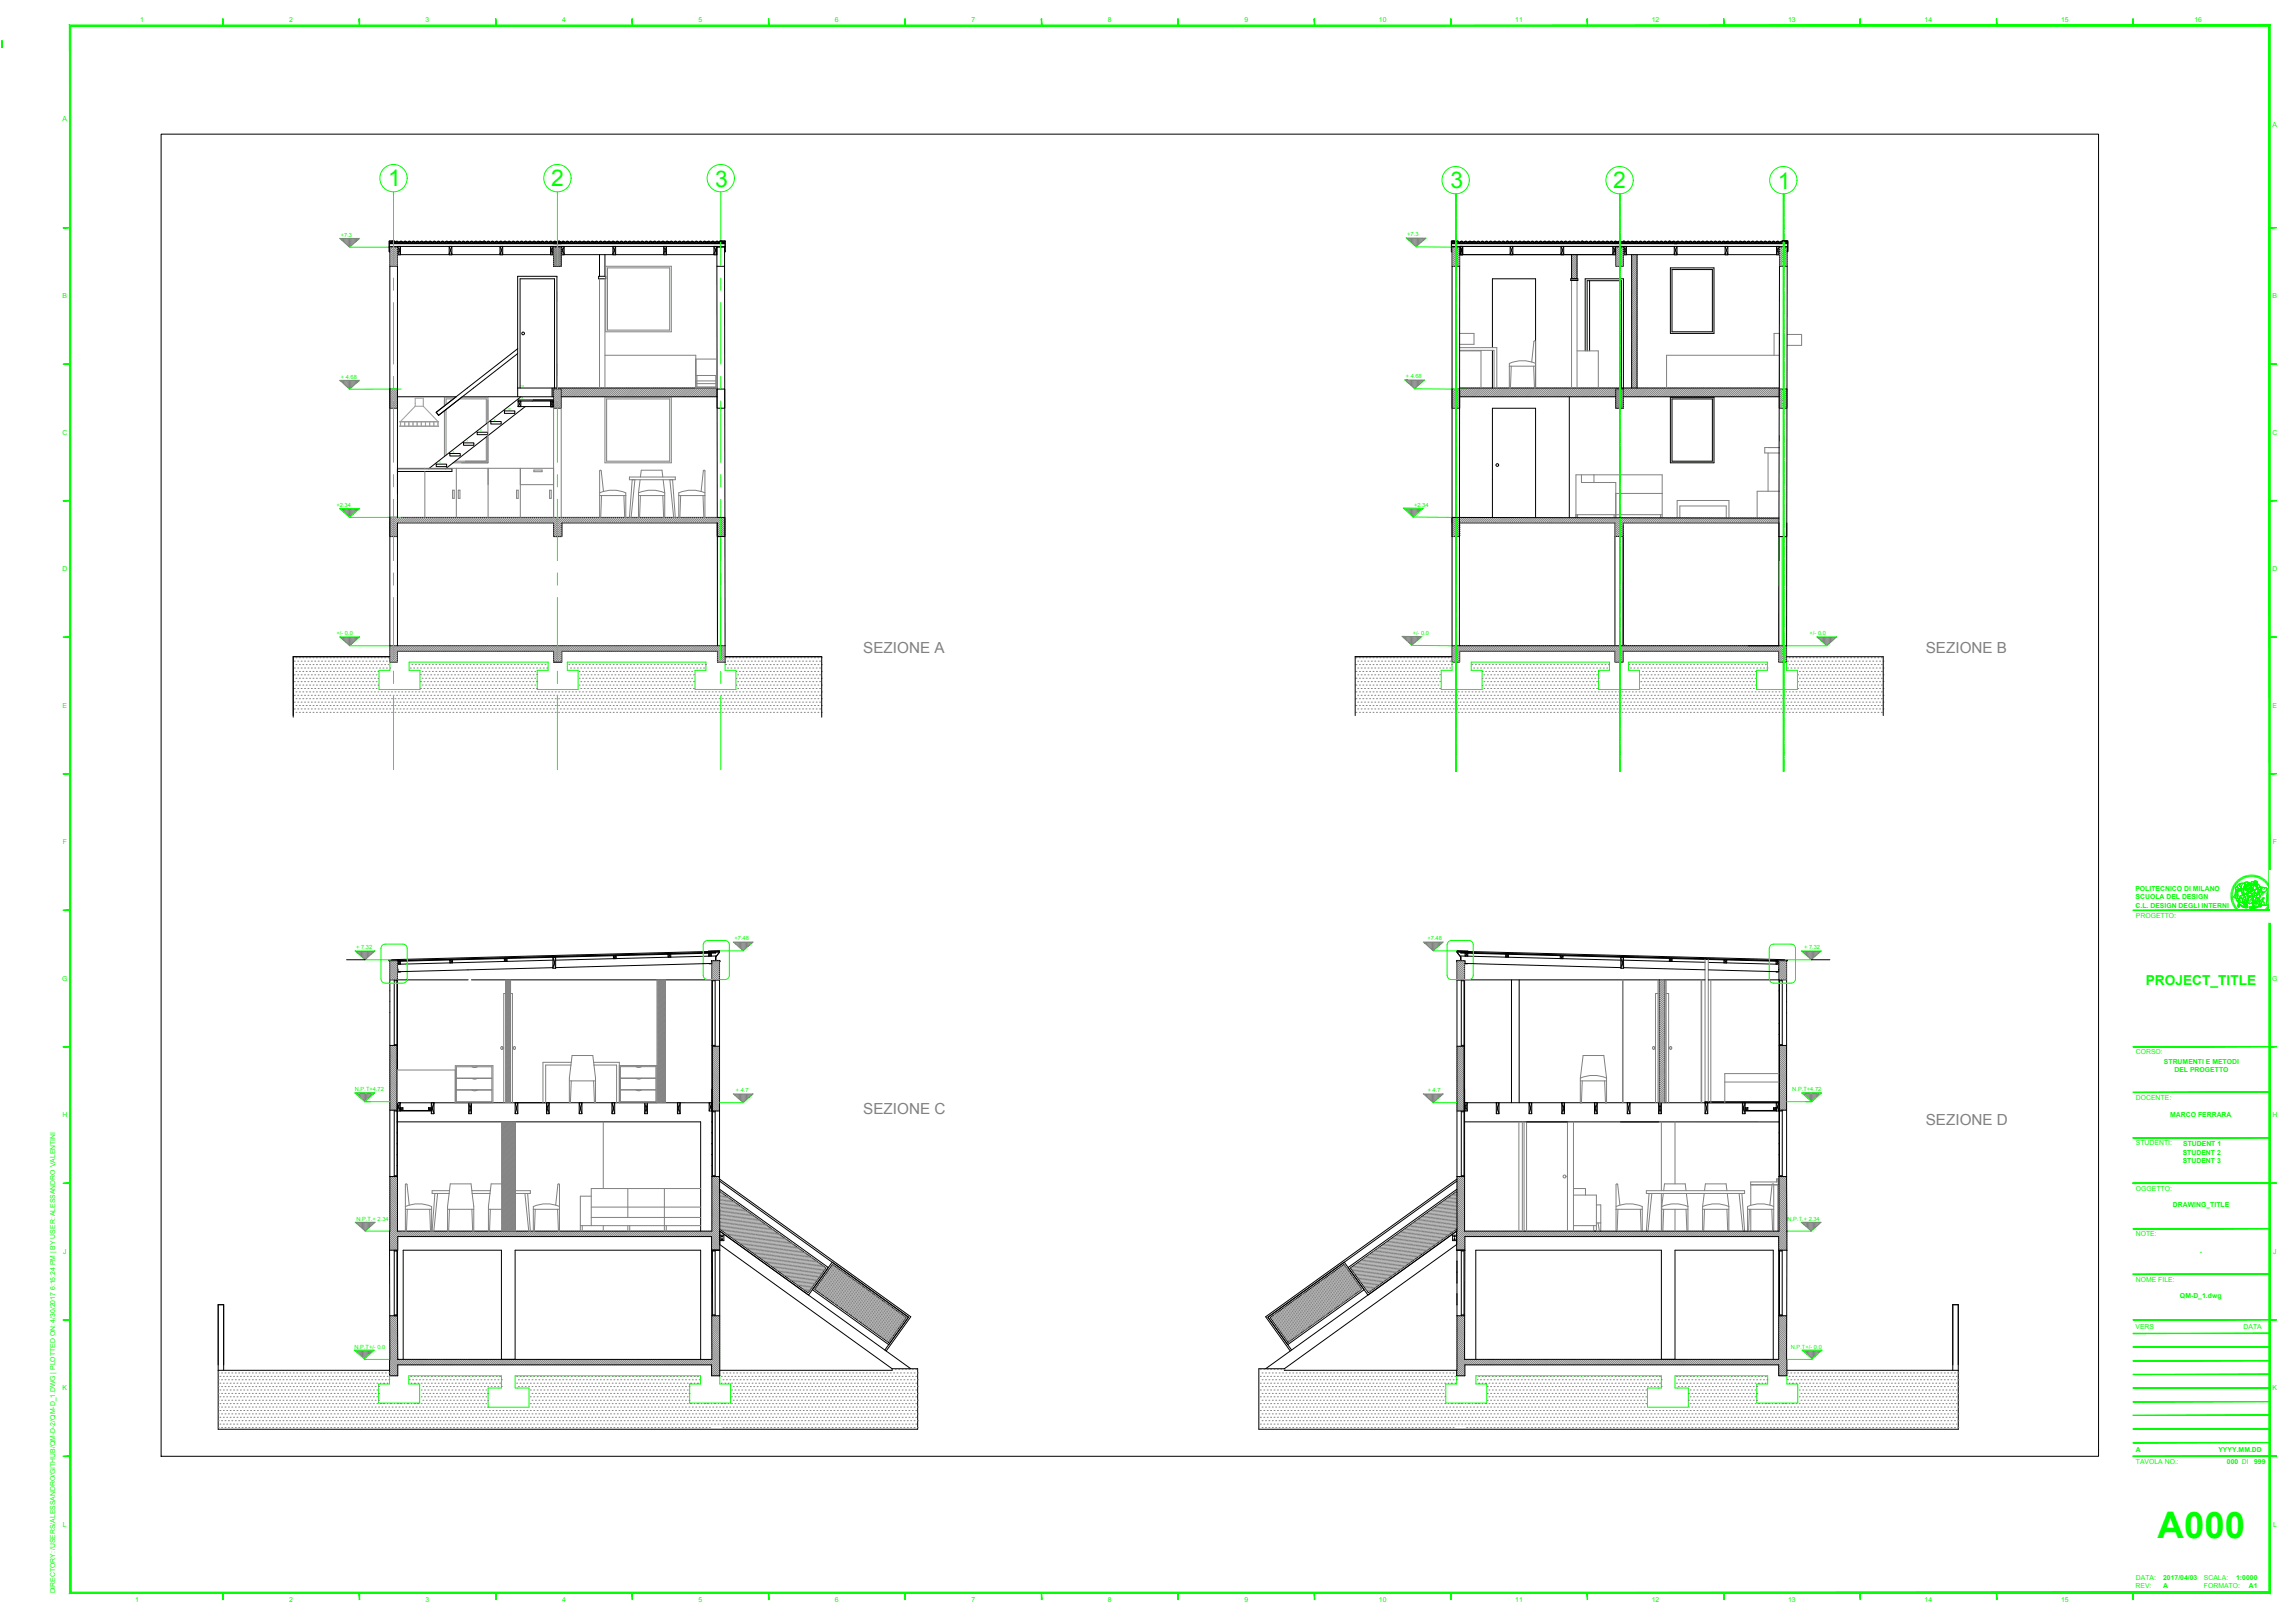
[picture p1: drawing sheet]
<svg xmlns="http://www.w3.org/2000/svg" width="841mm" height="594mm" viewBox="0 0 841 594" stroke-linecap="round" stroke-linejoin="round" font-family="sans-serif">
<defs><g id="words">
<text font-size="13.4" fill="#0f0" x="790.7" y="563.2">A000</text>
<g font-size="8.4" fill="#0f0">
<text x="142.3" y="68.3">1</text>
<text x="201.9" y="68">2</text>
<text x="262.1" y="68.5">3</text>
<text x="531.5" y="69">3</text>
<text x="591.2" y="68.7">2</text>
<text x="651.5" y="69.3">1</text>
</g>
<g font-size="5.6" fill="#808080">
<text x="316.4" y="239">SEZIONE A</text>
<text x="705.7" y="239">SEZIONE B</text>
<text x="316.4" y="408.1">SEZIONE C</text>
<text x="705.7" y="412.2">SEZIONE D</text>
</g>
<text font-size="5" fill="#0f0" x="786.3" y="360.6">PROJECT_TITLE</text>
<g font-size="2.5" fill="#0f0">
<text x="51.3" y="8.2">1</text>
<text x="106" y="8.2">2</text>
<text x="156" y="8.2">3</text>
<text x="206" y="8.2">4</text>
<text x="256" y="8.2">5</text>
<text x="306" y="8.2">6</text>
<text x="356" y="8.2">7</text>
<text x="406" y="8.2">8</text>
<text x="456" y="8.2">9</text>
<text x="505.3" y="8.2">10</text>
<text x="555.3" y="8.2">11</text>
<text x="605.3" y="8.2">12</text>
<text x="655.3" y="8.2">13</text>
<text x="705.3" y="8.2">14</text>
<text x="755.3" y="8.2">15</text>
<text x="804.2" y="8.2">16</text>
<text x="23" y="44.3">A</text>
<text x="832.8" y="46.6">A</text>
<text x="23" y="109.3">B</text>
<text x="832.8" y="109.3">B</text>
<text x="22.9" y="159.3">C</text>
<text x="832.8" y="159.3">C</text>
<text x="22.9" y="209.3">D</text>
<text x="832.8" y="209.3">D</text>
<text x="23" y="259.3">E</text>
<text x="832.8" y="259.3">E</text>
<text x="23" y="309.3">F</text>
<text x="832.9" y="309.3">F</text>
<text x="782.5" y="326.4">POLITECNICO DI MILANO</text>
<text x="782.6" y="329.4">SCUOLA DEL DESIGN</text>
<text x="782.6" y="332.4">C.L. DESIGN DEGLI INTERNI</text>
<text x="782.7" y="336.2">PROGETTO:</text>
<text x="22.8" y="359.3">G</text>
<text x="832.7" y="359.3">G</text>
<text x="782.7" y="386.2">CORSO:</text>
<text x="793" y="389.6">STRUMENTI E METODI</text>
<text x="796.8" y="392.6">DEL PROGETTO</text>
<text x="782.7" y="402.8">DOCENTE:</text>
<text x="22.9" y="409.3">H</text>
<text x="795.3" y="409.3">MARCO FERRARA</text>
<text x="832.8" y="409.3">H</text>
<text x="782.7" y="419.5">STUDENTI:</text>
<text x="800" y="419.9">STUDENT 1</text>
<text x="799.9" y="422.9">STUDENT 2</text>
<text x="799.9" y="425.9">STUDENT 3</text>
<text x="782.7" y="436.2">OGGETTO:</text>
<text x="796.3" y="442.2">DRAWING_TITLE</text>
<text x="782.7" y="452.8">NOTE:</text>
<text x="23.1" y="459.3">J</text>
<text x="806.2" y="459.3">-</text>
<text x="833" y="459.3">J</text>
<text x="782.7" y="469.5">NOME FILE:</text>
<text x="798.9" y="475.4">QM-D_1.dwg</text>
<text x="782.6" y="486.8">VERS</text>
<text x="822.2" y="486.8">DATA</text>
<text x="23" y="509.3">K</text>
<text x="832.8" y="509.3">K</text>
<text x="782.7" y="531.8">A</text>
<text x="813" y="531.8">YYYY.MM.DD</text>
<text x="782.7" y="536.3">TAVOLA NO.:</text>
<text x="816.1" y="536.3">000 DI</text>
<text x="826" y="536.3">999</text>
<text x="23.1" y="559.3">L</text>
<text x="833" y="559.3">L</text>
<text x="782.6" y="581.8">REV:</text>
<text x="782.7" y="578.8">DATA:</text>
<text x="792.7" y="581.8">A</text>
<text x="792.7" y="578.7">2017/04/03</text>
<text x="807.6" y="578.8">SCALA:</text>
<text x="807.6" y="581.8">FORMATO:</text>
<text x="819.5" y="578.7">1:0000</text>
<text x="824.1" y="581.8">A1</text>
<text x="20.2" y="583.6" transform="rotate(-90 20.2 583.6)">DIRECTORY:/USERS/ALESSANDRO/GITHUB/QM-D-2/QM-D_1.DWG | PLOTTED ON: 4/30/2017 6:15:24 PM | BY USER: ALESSANDRO VALENTINI</text>
<text x="49.5" y="586.8">1</text>
<text x="106" y="586.8">2</text>
<text x="156" y="586.8">3</text>
<text x="206" y="586.8">4</text>
<text x="256" y="586.8">5</text>
<text x="306" y="586.8">6</text>
<text x="356" y="586.8">7</text>
<text x="406" y="586.8">8</text>
<text x="456" y="586.8">9</text>
<text x="505.3" y="586.8">10</text>
<text x="555.3" y="586.8">11</text>
<text x="605.3" y="586.8">12</text>
<text x="655.3" y="586.8">13</text>
<text x="705.3" y="586.8">14</text>
<text x="755.3" y="586.8">15</text>
</g>
<g font-size="2.1" fill="#0f0">
<text x="124.9" y="86.7">+7.3</text>
<text x="515.7" y="86.6" transform="rotate(1 515.7 86.6)">+7.3</text>
<text x="124.9" y="138.7">+ 4.68</text>
<text x="515.2" y="138.5" transform="rotate(1 515.2 138.5)">+ 4.68</text>
<text x="123.3" y="185.7">+2.34</text>
<text x="518.2" y="185.6" transform="rotate(1 518.2 185.6)">+2.34</text>
<text x="123.3" y="232.7">+/- 0.0</text>
<text x="517.7" y="232.5" transform="rotate(1 517.7 232.5)">+/- 0.0</text>
<text x="663.2" y="232.7">+/- 0.0</text>
<text x="130.6" y="347.7">+ 7.32</text>
<text x="269.1" y="344.5">+7.48</text>
<text x="523.1" y="344.5">+7.48</text>
<text x="661.1" y="347.7">+ 7.32</text>
<text x="130.1" y="399.7">N.P.T+4.72</text>
<text x="269.6" y="400.1">+ 4.7</text>
<text x="523.2" y="400.1">+ 4.7</text>
<text x="656.8" y="399.7">N.P.T+4.72</text>
<text x="130.6" y="447.1">N.P.T.+ 2.34</text>
<text x="655.1" y="447.1">N.P.T.+ 2.34</text>
<text x="129.9" y="493.9">N.P.T+/- 0.0</text>
<text x="656.3" y="493.9">N.P.T+/- 0.0</text>
</g>
<g font-size="1" fill="#0f0">
<text x="190.9" y="141.7">12</text>
<text x="190.6" y="146.2">11</text>
<text x="181" y="154.1">9</text>
<text x="186" y="150.2">10</text>
<text x="170.9" y="161.9">7</text>
<text x="175.9" y="158">8</text>
<text x="166" y="165.8">6</text>
<text x="161" y="169.7">5</text>
</g>
</g></defs>
<g fill="none" stroke="#000" stroke-width=".37">
<path d="M59 49.1h710v484.3h-710zM142.6 88.3h2v.2l-1.9-.2 .1 4h-.2zM142.7 89.3h123M142.7 90.3h123.1M142.9 90.5h2.8v7h-2.8zM142.9 88.9h122.6v.3h-122.6zM142.9 97.5v139M145.7 97.5v92h-2.8v7h2.8v-5M145.8 93.1v.3h1v-.3M145.8 93.1v-2.8l1 2.8M145.8 93.1l1-2.8v2.8M145.8 93.1h1"/>
<path d="M146.8 93.3h17.8M150.4 88.5l.6 .1a.81 .81 0 0 1 1.3 .1l.3-.1a.81 .81 0 0 1 1.2 .1l.3-.1a.81 .81 0 0 1 1.2 .1l.3-.1a.81 .81 0 0 1 1.3 .1l.2-.1a.81 .81 0 0 1 1.3 .1l.3-.1a.81 .81 0 0 1 1.2 .1l.3-.1a.81 .81 0 0 1 1.2 .1l.3-.1a.81 .81 0 0 1 1.3 .1l.6-.4 .5 .2M150.4 88.5l-.7-.1a.81 .81 0 0 1-1.2-.1l-.3 .1a.81 .81 0 0 1-1.2-.1l-.3 .1a.81 .81 0 0 1-1.3-.1l-.2 .1a.81 .81 0 0 1-1.3-.1l-.6 .4-.5-.2a.67 .67 0 0 0 1.1-.1l.2 .1a.84 .84 0 0 0 1.3-.1l.2 .1a.84 .84 0 0 0 1.4-.1l.1 .1a.84 .84 0 0 0 1.4-.1l.1 .1a.84 .84 0 0 0 1.4-.1l.2 .1a.84 .84 0 0 0 1.3-.1l.2 .1a.84 .84 0 0 0 1.4-.1l.1 .1a.84 .84 0 0 0 1.4-.1l.3 .2M154.9 88.6l.6 .2a.82 .82 0 0 1 1.4 0h.1a.82 .82 0 0 1 1.4 0h.2a.82 .82 0 0 1 1.3 0l.5-.2M160.4 88.6l.4-.1a.84 .84 0 0 0 1.4-.1l.2 .1a.84 .84 0 0 0 1.3-.1l.3 .2M164 88.6l.5 .2 .4-.2M164.1 88.5l-.1 .1M164.1 88.5h.8M164.6 93.1v.3h1v-.3M164.6 93.1l1-2.8v2.8M164.6 93.1v-2.8l1 2.8M164.6 93.1h1"/>
<path d="M164.9 88.6l.5-.1a.84 .84 0 0 0 1.4-.1l.1 .1a.84 .84 0 0 0 1.4-.1l.2 .1a.84 .84 0 0 0 1.3-.1l.2 .1a.84 .84 0 0 0 1.3-.1l.3 .2M165.6 93.3h17.6M167.1 88.5l.7 .1a.81 .81 0 0 1 1.3 .1l.2-.1a.81 .81 0 0 1 1.3 .1l.3-.1a.81 .81 0 0 1 1.2 .1l.3-.1a.81 .81 0 0 1 1.2 .1l.3-.1a.81 .81 0 0 1 1.3 .1l.6-.4 .5 .2M167.2 88.5l-.7-.1a.81 .81 0 0 1-1.3-.1l-.3 .3M171.6 88.6l.7 .2a.82 .82 0 0 1 1.3 0h.2a.82 .82 0 0 1 1.4 0l.7-.4 .3 .2M176.2 88.6l.5 .2 .4-.2M176.3 88.5l-.1 .1M176.3 88.5l.7 .1a.81 .81 0 0 1 1.2 .1l.3-.1a.81 .81 0 0 1 1.2 .1l.3-.1a.81 .81 0 0 1 1.2 .1l.4-.2M177.1 88.6l.5-.1a.84 .84 0 0 0 1.4-.1l.1 .1a.84 .84 0 0 0 1.4-.1l.2 .1a.84 .84 0 0 0 1.3-.1l.2 .1a.84 .84 0 0 0 1.3-.1l.2 .1a.84 .84 0 0 0 1.4-.1l.1 .1a.84 .84 0 0 0 1.4-.1l.1 .1a.84 .84 0 0 0 1.4-.1l.3 .2M181.6 88.5l.7-.1a.81 .81 0 0 0 1.2-.1l.4 .2M183.2 93.1v.3h1v-.3M183.2 93.1l1-2.8v2.8"/>
<path d="M183.2 93.1v-2.8l1 2.8M183.2 93.1h1M183.9 88.5l.7 .1a.81 .81 0 0 1 1.2 .1l.3-.1a.81 .81 0 0 1 1.2 .1l.3-.1a.81 .81 0 0 1 1.3 .1l.2-.1a.81 .81 0 0 1 1.3 .1l.3-.1a.81 .81 0 0 1 1.2 .1l.3-.1a.81 .81 0 0 1 1.2 .1l.3-.1a.81 .81 0 0 1 1.3 .1l.2-.1a.81 .81 0 0 1 1.3 .1l.6-.4 .5 .2M184.2 93.3h17.5M188.4 88.6l.6 .2a.82 .82 0 0 1 1.4 0h.2a.82 .82 0 0 1 1.3 0h.2a.82 .82 0 0 1 1.3 0l.5-.2M193.9 88.6l.5-.1a.84 .84 0 0 0 1.3-.1l.2 .1a.84 .84 0 0 0 1.3-.1l.4 .2M197.5 88.6l.5 .2 .5-.2M197.6 88.5l-.1 .1M197.6 88.5h.8M198.5 88.6l.4-.1a.84 .84 0 0 0 1.4-.1l.2 .1a.84 .84 0 0 0 1.3-.1l.2 .1a.84 .84 0 0 0 1.3-.1l.2 .1a.84 .84 0 0 0 1.4-.1l.3 .2M201.7 93.1v.3h1v-.3M201.7 93.1l1-2.8v3.1"/>
<path d="M201.7 93.1v-2.8l1 2.8M201.7 93.1h1M202.8 90.5h2.9v7h-2.9zM205.2 88.6l.6 .2a.82 .82 0 0 1 1.4 0h.1a.82 .82 0 0 1 1.4 0h.2a.82 .82 0 0 1 1.3 0l.5-.2M205.7 88.9h.1M205.7 93.1v.3h1v-.3M205.7 93.1h1M205.7 93.1v-2.8l1 2.8M205.7 93.1l1-2.8v2.8M206.1 88.9h.1M206.7 93.3h17.9M210.7 88.6l.4-.1a.84 .84 0 0 0 1.4-.1l.2 .1a.84 .84 0 0 0 1.3-.1l.2 .1a.84 .84 0 0 0 1.3-.1l.2 .1a.84 .84 0 0 0 1.4-.1l.1 .1a.84 .84 0 0 0 1.4-.1l.2 .1a.84 .84 0 0 0 1.3-.1l.2 .1a.84 .84 0 0 0 1.3-.1l.2 .1a.84 .84 0 0 0 1.4-.1l.1 .1a.84 .84 0 0 0 1.4-.1l.1 .1a.84 .84 0 0 0 1.4-.1l.2 .1a.84 .84 0 0 0 1.3-.1l.2 .1a.84 .84 0 0 0 1.4-.1l.1 .1a.84 .84 0 0 0 1.4-.1l.1 .1a.84 .84 0 0 0 1.4-.1l.2 .1a.84 .84 0 0 0 1.3-.1l.3 .2"/>
<path d="M212.9 88.5l.6 .1a.81 .81 0 0 1 1.3 .1l.4-.2M212.9 88.5l-.7-.1a.81 .81 0 0 1-1.2-.1l-.3 .1a.81 .81 0 0 1-1.3-.1l-.2 .1a.81 .81 0 0 1-1.3-.1l-.3 .1a.81 .81 0 0 1-1.2-.1l-.3 .1a.81 .81 0 0 1-1.2-.1l-.3 .1a.81 .81 0 0 1-1.3-.1l-.2 .1a.81 .81 0 0 1-1.3-.1l-.3 .1a.81 .81 0 0 1-1.2-.1l-.3 .1a.81 .81 0 0 1-1.2-.1l-.4 .3M215.2 88.5l.6-.1a.81 .81 0 0 0 1.3-.1l.3 .2M217.4 88.5l-.1 .1M217.4 88.5h.8M218.2 88.5l.1 .1M218.2 88.5l.7-.1a.81 .81 0 0 0 1.2-.1l.3 .1a.81 .81 0 0 0 1.2-.1l.3 .1a.81 .81 0 0 0 1.3-.1l.2 .1a.81 .81 0 0 0 1.3-.1l.3 .1a.81 .81 0 0 0 1.2-.1l.3 .1a.81 .81 0 0 0 1.2-.1l.3 .1a.81 .81 0 0 0 1.3-.1l.3 .2M219.7 93.3v7.9M221.7 93.3v7.9M224.6 93.1v.3h1v-.3M224.6 93.1h1M224.6 93.1l1-2.8v2.8"/>
<path d="M224.6 93.1v-2.8l1 2.8M225.6 93.3h17.6M229.6 88.5l.7 .1a.81 .81 0 0 1 1.2 .1l.4-.2M231.9 88.5l.7-.1a.81 .81 0 0 0 1.2-.1l.3 .1a.81 .81 0 0 0 1.2-.1l.3 .1a.81 .81 0 0 0 1.3-.1l.2 .1a.81 .81 0 0 0 1.3-.1l.4 .2M234.1 88.6l.7 .2a.82 .82 0 0 1 1.3 0h.2a.82 .82 0 0 1 1.3 0l.8-.4 .3 .2M238.7 88.6l.6 .2a.82 .82 0 0 1 1.4 0h.2a.82 .82 0 0 1 1.3 0h.2a.82 .82 0 0 1 1.3 0h.2a.82 .82 0 0 1 1.4 0h.1a.82 .82 0 0 1 1.4 0h.2a.82 .82 0 0 1 1.3 0h.2a.82 .82 0 0 1 1.3 0l.8-.4 .3 .2M238.8 88.5l-.1 .1M238.8 88.5h.7M239.5 88.5l.1 .1M239.5 88.5l.7-.1a.81 .81 0 0 0 1.2-.1l.3 .1a.81 .81 0 0 0 1.3-.1l.2 .1a.81 .81 0 0 0 1.3-.1l.3 .1a.81 .81 0 0 0 1.2-.1l.4 .2M243.2 93.1v.3h1v-.3M243.2 93.1h1"/>
<path d="M243.2 93.1l1-2.8v2.8M243.2 93.1v-2.8l1 2.8M244.2 93.3h17.4M246.4 88.5l.7 .1a.81 .81 0 0 1 1.2 .1l.3-.1a.81 .81 0 0 1 1.2 .1l.3-.1a.81 .81 0 0 1 1.3 .1l.2-.1a.81 .81 0 0 1 1.3 .1l.3-.1a.81 .81 0 0 1 1.2 .1l.3-.1a.81 .81 0 0 1 1.2 .1l.3-.1a.81 .81 0 0 1 1.2 .1l.3-.1a.81 .81 0 0 1 1.3 .1l.4-.2M250.9 88.6l.6 .2a.82 .82 0 0 1 1.4 0h.2a.82 .82 0 0 1 1.3 0h.2a.82 .82 0 0 1 1.3 0l.5-.2M256.4 88.6l.5-.1a.84 .84 0 0 0 1.3-.1l.3 .2M258.6 88.5l-.1 .1M259.3 88.5l.1 .1M260.9 88.5l.6-.1a.81 .81 0 0 0 1.3-.1l.4 .2M260.9 88.5h-1.6M261.6 90.3l1 2.8h-1zM262.6 90.3v3.1h-1z"/>
<path d="M262.7 90.5h2.8v7h-2.8zM262.7 90.3v3.1M262.7 97.5l.2 92M265.5 97.5l.2 139M265.6 92h.1M265.6 92l.2 .3v-4h-2v.2l1.9-.2-.1 3.9M265.7 88.3l-.1 .1a.82 .82 0 0 1-1.3-.1l-.6 .4-.5-.2M265.7 88.4l-.1 .1a.81 .81 0 0 1-1.3-.1l-.2 .1a.84 .84 0 0 1-1.3-.1l-.2 .1a.84 .84 0 0 1-1.3-.1l-.2 .1a.84 .84 0 0 1-1.4-.1l-.7 .4-.5-.2M531.9 88.3h2h-2l.2 4h-.2zM532 90.3h122.9v.2M532.1 90.5h2.8v7h-2.8zM532.1 89.3h123"/>
<path d="M532.1 88.9h122.8v.3h-122.8zM532.1 97.5v139M533.8 88.6l.5-.1a.84 .84 0 0 0 1.3-.1l.2 .1a.84 .84 0 0 0 1.3-.1l.2 .1a.84 .84 0 0 0 1.4-.1l.1 .1a.84 .84 0 0 0 1.4-.1l.2 .1a.84 .84 0 0 0 1.3-.1l.2 .1a.84 .84 0 0 0 1.3-.1l.2 .1a.84 .84 0 0 0 1.4-.1l.3 .2M533.8 88.6l-.5 .2a.93 .93 0 0 0-1.4 0M533.8 88.4h.1M534.9 97.5l-.1 139h117.2M535 93.1v.3h1v-.3M535 90.3v3.1h1v-.3M535 93.1h1M535 90.3v2.8M535 93.1l1-2.8v2.8M535 90.3l1 2.8"/>
<path d="M536 93.3h55M540.6 88.5l.6 .1a.81 .81 0 0 1 1.3 .1l.3-.1a.81 .81 0 0 1 1.2 .1l.3-.1a.81 .81 0 0 1 1.2 .1l.3-.1a.83 .83 0 0 1 1.3 .1l.2-.1a.81 .81 0 0 1 1.3 .1l.3-.1a.81 .81 0 0 1 1.2 .1l.3-.1a.81 .81 0 0 1 1.2 .1l.4-.2M540.6 88.5l-.7-.1a.81 .81 0 0 1-1.2-.1l-.3 .1a.81 .81 0 0 1-1.3-.1l-.2 .1a.81 .81 0 0 1-1.3-.1l-.3 .1a.81 .81 0 0 1-1.2-.1l-.3 .1a.81 .81 0 0 1-1.2-.1l-.7 .4M545.1 88.6l.6 .2a.84 .84 0 0 1 1.4 0l.4-.2M547.5 88.6l.5-.1a.84 .84 0 0 0 1.4-.1l.1 .1a.84 .84 0 0 0 1.4-.1l.1 .1a.84 .84 0 0 0 1.4-.1l.2 .1a.84 .84 0 0 0 1.3-.1l.2 .1a.84 .84 0 0 0 1.4-.1l.1 .1a.84 .84 0 0 0 1.4-.1l.1 .1a.84 .84 0 0 0 1.4-.1l.2 .1a.84 .84 0 0 0 1.3-.1l.2 .1a.84 .84 0 0 0 1.3-.1l.2 .1a.84 .84 0 0 0 1.4-.1l.1 .1a.84 .84 0 0 0 1.4-.1l.2 .1a.84 .84 0 0 0 1.3-.1l.2 .1a.84 .84 0 0 0 1.3-.1l.2 .1a.84 .84 0 0 0 1.4-.1l.1 .1a.84 .84 0 0 0 1.4-.1l.3 .2M551.2 88.9h.1M551.5 88.9h.1M552 88.5l.7-.1a.81 .81 0 0 0 1.2-.1l.3 .1a.81 .81 0 0 0 1.3-.1l.2 .1a.81 .81 0 0 0 1.3-.1l.3 .1a.81 .81 0 0 0 1.2-.1l.3 .1a.81 .81 0 0 0 1.2-.1l.3 .1a.81 .81 0 0 0 1.2-.1l.3 .1a.81 .81 0 0 0 1.3-.1l.2 .1a.81 .81 0 0 0 1.3-.1l.3 .1a.81 .81 0 0 0 1.2-.1l.4 .2M553.4 93.1v.3h1v-.3M553.4 93.1h1M553.4 93.1v-2.8l1 2.8M553.4 93.1l1-2.8v2.8"/>
<path d="M566.5 88.5l.7 .1a.81 .81 0 0 1 1.2 .1l.4-.2M568.8 88.5l.6-.1a.81 .81 0 0 0 1.3-.1l.3 .1a.81 .81 0 0 0 1.2-.1l.3 .1a.81 .81 0 0 0 1.2-.1l.3 .1a.81 .81 0 0 0 1.3-.1l.2 .1a.81 .81 0 0 0 1.3-.1l.3 .1a.81 .81 0 0 0 1.2-.1l.3 .1a.81 .81 0 0 0 1.2-.1l.3 .1a.81 .81 0 0 0 1.3-.1l.2 .1a.81 .81 0 0 0 1.3-.1l.4 .2M571 88.6l.6 .2a.82 .82 0 0 1 1.4 0h.2a.82 .82 0 0 1 1.3 0h.2a.82 .82 0 0 1 1.3 0h.2a.82 .82 0 0 1 1.4 0h.1a.82 .82 0 0 1 1.4 0h.1a.82 .82 0 0 1 1.4 0l.5-.2M572 93.1v.3h1v-.3M572 93.1h1M572 93.1v-2.8l1 2.8M572 93.1l1-2.8v2.8M575.9 93.3v8.8M577.9 93.3v8.8M581 88.5v.1M581.1 88.6l.4-.1a.84 .84 0 0 0 1.4-.1l.2 .1a.84 .84 0 0 0 1.3-.1l.2 .1a.84 .84 0 0 0 1.3-.1l.2 .1a.84 .84 0 0 0 1.4-.1l.3 .2M583.3 88.5l.6 .1a.81 .81 0 0 1 1.3 .1l.2-.1a.81 .81 0 0 1 1.3 .1l.3-.1a.81 .81 0 0 1 1.2 .1l.3-.1a.81 .81 0 0 1 1.2 .1l.3-.1a.81 .81 0 0 1 1.3 .1l.2-.1a.81 .81 0 0 1 1.3 .1l.3-.1a.81 .81 0 0 1 1.2 .1l.3-.1a.81 .81 0 0 1 1.2 .1l.3-.1a.81 .81 0 0 1 1.3 .1l.2-.1a.81 .81 0 0 1 1.3 .1l.6-.4 .5 .2"/>
<path d="M587.8 88.6l.6 .2a.82 .82 0 0 1 1.3 0h.2a.82 .82 0 0 1 1.4 0h.1a.82 .82 0 0 1 1.4 0l.5-.2M591 93.1v.3h1v-.3M591 93.1h1M591 93.1l1-2.8v2.8M591 93.1v-2.8l1 2.8M592 90.5h.1M592.1 90.5h2.8v7h-2.8zM593.2 88.6l.5-.1a.84 .84 0 0 0 1.4-.1l.1 .1a.84 .84 0 0 0 1.4-.1l.2 .1a.84 .84 0 0 0 1.3-.1l.2 .1a.84 .84 0 0 0 1.3-.1l.2 .1a.84 .84 0 0 0 1.4-.1l.1 .1a.84 .84 0 0 0 1.4-.1l.2 .1a.84 .84 0 0 0 1.3-.1l.3 .2M595 93.1v.3h1v-.3M595 93.1h1M595 93.1l1-2.8v2.8M596 93.3h17.5"/>
<path d="M596 93.1l-1-2.8v3.1M597.9 93.4v48.7M599.9 93.4v48.7M600 88.5l.7 .1a.81 .81 0 0 1 1.2 .1l.3-.1a.81 .81 0 0 1 1.3 .1l.2-.1a.81 .81 0 0 1 1.3 .1l.3-.1a.81 .81 0 0 1 1.2 .1l.3-.1a.81 .81 0 0 1 1.2 .1l.3-.1a.81 .81 0 0 1 1.3 .1l.2-.1a.81 .81 0 0 1 1.3 .1l.3-.1a.81 .81 0 0 1 1.2 .1l.3-.1a.81 .81 0 0 1 1.2 .1l.4-.2M604.5 88.6l.7 .2a.82 .82 0 0 1 1.3 0h.2a.82 .82 0 0 1 1.3 0h.2a.82 .82 0 0 1 1.4 0l.4-.2M610 88.6l.5-.1a.84 .84 0 0 0 1.3-.1l.2 .1a.84 .84 0 0 0 1.4-.1l.1 .1a.84 .84 0 0 0 1.4-.1l.2 .1a.84 .84 0 0 0 1.3-.1l.2 .1a.84 .84 0 0 0 1.3-.1l.3 .2M612.1 98.1h16v24h-16zM612.7 98.7h14.8v22.8h-14.8zM613.5 93.1v.3h1.1v-.3M613.5 93.1h1.1M613.5 93.1v-2.8l1.1 2.8M613.5 93.1l1.1-2.8v2.8"/>
<path d="M614.5 88.5l.7-.1a.81 .81 0 0 0 1.2-.1l.4 .2M614.6 93.3h17.6M616.8 88.5h1.5M618.2 88.6l.5 .2 .5-.2M618.3 88.5l-.1 .1M618.3 88.5h.8M619.1 88.5v.1M619.2 88.6l.4-.1a.84 .84 0 0 0 1.4-.1l.3 .2M621.3 88.6l.6 .2a.82 .82 0 0 1 1.4 0h.1a.82 .82 0 0 1 1.4 0h.2a.82 .82 0 0 1 1.3 0l.5-.2M626.8 88.6l.4-.1a.84 .84 0 0 0 1.4-.1l.2 .1a.84 .84 0 0 0 1.3-.1l.2 .1a.84 .84 0 0 0 1.4-.1l.1 .1a.84 .84 0 0 0 1.4-.1l.1 .1a.84 .84 0 0 0 1.4-.1l.2 .1a.84 .84 0 0 0 1.3-.1l.2 .1a.84 .84 0 0 0 1.3-.1l.4 .2M631.3 88.5l.6-.1a.81 .81 0 0 0 1.3-.1l.3 .1a.81 .81 0 0 0 1.2-.1l.3 .1a.81 .81 0 0 0 1.2-.1l.3 .1a.81 .81 0 0 0 1.2-.1l.4 .2M631.3 88.5l-.7 .1a.81 .81 0 0 0-1.2 .1l-.3-.1a.81 .81 0 0 0-1.3 .1l-.2-.1a.81 .81 0 0 0-1.3 .1l-.3-.1a.81 .81 0 0 0-1.2 .1l-.3-.1a.81 .81 0 0 0-1.2 .1l-.3-.1a.81 .81 0 0 0-1.3 .1l-.2-.1a.81 .81 0 0 0-1.3 .1l-.6-.4-.5 .2"/>
<path d="M632.2 93.1v.3h1v-.3M632.2 93.1h1M632.2 93.1v-2.8l1 2.8M632.2 93.1l1-2.8v2.8M633.2 93.3h17.8M638.1 88.5a.67 .67 0 0 0 1.2-.1l.1 .1a.84 .84 0 0 0 1.4-.1l.2 .1a.84 .84 0 0 0 1.3-.1l.8 .4 .4-.2M638.1 88.5h.8M638.9 88.5v.1M643.5 88.6l.5-.1a.84 .84 0 0 0 1.4-.1l.1 .1a.84 .84 0 0 0 1.4-.1l.2 .1a.84 .84 0 0 0 1.3-.1l.2 .1a.84 .84 0 0 0 1.3-.1l.2 .1a.84 .84 0 0 0 1.4-.1l.1 .1a.84 .84 0 0 0 1.4-.1l.2 .1a.84 .84 0 0 0 1.3-.1l.6 .4M648 88.5l.7-.1a.81 .81 0 0 0 1.2-.1l.3 .1a.81 .81 0 0 0 1.3-.1l.2 .1a.81 .81 0 0 0 1.3-.1l.3 .1a.81 .81 0 0 0 1.2-.1l.6 .4M648 88.5l-.6 .1a.81 .81 0 0 0-1.3 .1l-.2-.1a.81 .81 0 0 0-1.3 .1l-.3-.1a.81 .81 0 0 0-1.2 .1l-.3-.1a.81 .81 0 0 0-1.2 .1l-.3-.1a.81 .81 0 0 0-1.3 .1l-.6-.4-.5 .2M651 93.1v.3h1v-.3"/>
<path d="M651 93.1h1M651 93.1l1-2.8v2.8M651 93.1v-2.8l1 2.8M652.1 97.5l-.3 139h2.9v6h-2.9v-4h-57v4h-3v-4h-56.9v4h-2.8v-6h2.8M652.1 90.5h2.8v7h-2.8zM653.2 88.2h2v4h-.2l.1-3.9zM653.2 88.4h.1M654.9 97.5l-.2 139M219.4 101.2h2.6v.9h-2.6zM575.6 102.1h2.6v.6h-2.6zM582.5 102.8v25.7M189.7 129.5l-29 22.6-.8-1.1"/>
<path d="M189.7 127.7l-29.8 23.3M546.9 127.3v-25.2h15.8v40M546.9 128.3v13.8M580.9 128.5v-26.4h14v40M581.6 128.5v-25.7h12.6v39.3M142.9 142.5h2.8v7h-2.8zM145.7 145.3h21.5l-7.3 5.7M169.4 145.3h33.5M174.9 158.3h3.8v.9h-3.8zM179.9 154.4h3.8v.9h-3.8zM184.9 150.5h3.8v.9h-3.8zM189.7 142.1h73.1"/>
<path d="M189.9 146.9h1v2h-1zM189.9 148.9h13M189.9 146.9h13M189.9 146.9l1 2M190.6 142.1v-40h12.6v40M190.9 146.9l-1 2M190.9 145.3l-33.8 26.4M192.5 148.9l-29.2 22.8M201.8 146.9h1v2h-1zM201.8 146.9l1 2v-2l-1 2M201.9 148.9h.9l.1-.9v1zM202.3 142.1v3.2"/>
<path d="M202.9 142.5h2.8v7h-2.8zM202.9 146.5h-13v.4M204.1 142.1v-40.9h-14.4v44.1M205.7 145.3h57.1M262.8 142.5h2.8v7h-2.8zM532.1 142.5h2.8v7h-2.8zM534.9 142.1h117.1M534.9 145.3h57.2M575.1 145.3v44.2M592.1 142.5h2.8v7h-2.8zM594.9 145.3h57.1M612.1 145.5h16v24h-16z"/>
<path d="M612.7 146.1h14.8v22.8h-14.8zM652 142.5h2.8v7h-2.8zM145.7 171.7h19.9v1h-19.9M159.9 170h3.8v.9h-3.8zM164.9 166.1h3.8v.9h-3.8zM169.9 162.2h3.8v.9h-3.8zM142.9 189.5h120M145.7 191.5h57.2v5h3v-5h57M145.7 191.5v45M262.9 189.5h2.7v7h-2.7v-5M262.9 191.5v45M532.1 196.5h2.7"/>
<path d="M532.1 189.5l119.8 .3M534.8 191.5h57v5h3v-5h57.1v5h2.9v-5M546.9 189.5v-40h15.8v40M591.8 196.5v40M594.8 192.5v44M651.9 196.5h2.8M145.7 236.5h-2.8v6h2.8v-4h57.2M145.7 236.5h120M202.9 238.5v4h3M265.7 236.5v6h-2.8v-4h-57v4h-3M595.5 236.2v.2h-.7M142.9 240.5h-35.5v22.2"/>
<path d="M265.7 240.5h35.4v22.2M532 240.5h-35.4v21.6M654.7 240.5h35.4v21.6M127 351.5h6.8M142.5 351.5l121-3.1v.3l-121 3.2zM142.9 351.9h2.8v7h-2.8zM142.9 358.9v92M144.5 359.2h1M144.5 358.9v24M145.5 358.9v72M145.7 351.9h.1M145.7 355v.9h1l-1 .1z"/>
<path d="M145.7 351.9l.1 4 56.8-1.5M145.7 352.1h1v1l-1 .1zM145.7 352.1l1 1M146.7 355.9v.1M164.8 351.6h1v1l-.9 .1zM164.8 351.6l1 1M165.8 351.6l-.9 1.1M171.6 358.9h-25.9v92h115.2v-92h2.8v72M172.8 358.9h88.1M184.8 351.1h1v1h-1zM184.8 351.1l1 1M185.8 351.1l-1 1"/>
<path d="M202.6 350.6l1 .1v4l-1-.1zM202.6 351.7l-56.9 1.5 1-1.1M202.6 350.6l1 4.1M203.1 350.6h.1M203.1 350.6l-57.4 1.5M203.1 350.4v.2M203.6 351.7l58.6-1.6v1.8h-1.4v1l-57.2 1.5M203.6 350.7l-1 3.9M224.8 350.1h1v1h-1zM224.8 350.1l1 1M225.8 350.1l-1 1M244.8 349.6l1-.1v1l-1 .1z"/>
<path d="M244.8 349.6l1 .9M245.8 349.5l-1 1.1M259.7 348.4l4-.1v.5l-1.4 1.7v1.3h1.5v.4l-.1-.4h-1.4v-1.3l1.3-1.7v-.5zM259.7 348.4h.1M259.7 349.2h1v1h-1zM259.7 349.2l1 1M259.9 352.9h.9l.1-.9v1zM260.7 349.2l-1 1M260.8 352h.1M260.9 351.9h2.8v7h-2.8zM261.1 359.2h1M261.1 358.9v72"/>
<path d="M262.1 358.9v24.3M262.2 349.1l-59.1 1.5M262.3 349.1v-.2l-116.6 3M533.9 351.9h2.8v7h-2.8zM533.9 348.3l4 .1-3.9-.1v.5l1.3 1.7v1.3h-1.5v.4v-.4h1.4v-1.3l-1.3-1.7zM534 348.4l121.1 3.1v.4l-121.1-3.2zM535.3 348.9v.2l59.2 1.5M535.5 358.9v24.3M535.5 359.2h1M536.5 358.9v72M536.7 352l.1 .9 .9 .1h-1zM536.7 358.9h88.1"/>
<path d="M536.9 349.2h1v1h-1zM536.9 349.2l1 1M537.9 349.2l-1 1M537.9 348.4h.1M551.8 349.5l1 .1v1l-1-.1zM551.8 349.5l1 1.1M552.8 349.6l-1 .9M553.9 358.9v45M556.7 358.9v45M571.8 350.1h1v1h-1zM571.8 350.1l1 1M572.8 350.1l-1 1"/>
<path d="M593.9 350.7l1-.1 .1 4-1 .1zM593.9 351.7l-58.6-1.6 .1 1.8h1.4v1l57.2 1.5M593.9 350.7l1.1 3.9M594.4 350.4l.1 .2M594.5 350.6h.1M594.5 350.6v-.2l57.4 1.5M594.5 350.6l57.4 1.5M594.9 350.6l-.9 4.1M595 351.7l29.9 .8M595 354.4l29.8 .8M608.1 358.9v45M610.1 358.9v45"/>
<path d="M611.8 351.1h1l-.1 1h-1zM611.8 351.1l.9 1M612.8 351.1l-1.1 1M626 358.9h25.9v92h-115.2v-92h-2.8v92M631.8 351.6h1l-.1 1.1-1-.1zM631.8 351.6l.9 1.1M632.8 351.6l-1.1 1M650.9 352.1h1l-.1 1.1-1-.1zM650.9 352.1l.9 1.1-25.7-.7M650.9 355.9v.1M651.8 355l.1 1-1-.1h.9zM651.9 352.1l-1.1 1"/>
<path d="M651.9 351.9l-.1 4-25.7-.7M651.9 351.9h.1M651.9 351.9h2.8v7h-2.8zM652.1 358.9h1v24M652.1 358.9v72M652.1 359.2h1M654.7 358.9v72M663.8 351.5h6.8M142.9 382.9h2.8M144.5 382.6h1M260.9 382.9h.2M261.1 382.9h1"/>
<path d="M261.1 383.2h2.6M533.9 383.2h2.6M535.5 382.9h1M652.1 382.9h2.6M652.1 382.6h1M142.9 406.6h2.6M144.5 406.6v24.3M145.5 410.9h111.3v40M145.5 418.9h.2M145.5 414.9h.2M145.7 403.9h1v3h-1zM146.7 405.7h1v1h-1z"/>
<path d="M146.7 403.9l-1 3h-1.2M146.7 405.7l1 1M147.7 405.7l-1 1h11.4l-1-1M157.1 405.7h1v1h-1zM158.1 403.9h1v4h-1zM158.1 403.9l1 4M158.1 405.7l-1 1M159.1 403.9l-1 4M171.8 403.9h1v4h-1zM171.8 403.9l1 4M172.8 403.9l-1 4M188.8 403.9h1v4h-1z"/>
<path d="M188.8 403.9l1 4M189.8 403.9l-1 4M200.3 403.9h1v4h-1zM200.3 403.9l1 4M201.3 403.9l-1 4M212.2 403.9h1.1v4h-1.1zM212.2 403.9l1.1 4M213.3 403.9l-1.1 4M224.2 403.9h1.1v4h-1.1zM224.2 403.9l1.1 4M225.3 403.9l-1.1 4M236.2 403.9h1.1v4h-1.1z"/>
<path d="M236.2 403.9l1.1 4M237.3 403.9l-1.1 4M248.2 403.9h1.1v4h-1.1zM248.2 403.9l1.1 4M249.3 403.9l-1.1 4M259.9 403.9h1v3h-1zM259.9 403.9l1 3h2.8M260.9 403.9h-115.2l1 3h11.4M260.9 410.9h.2M260.9 418.9h.2M260.9 414.9h.2M260.9 403.9l-1 3"/>
<path d="M261 406.8h.1M261.1 407.2h1M262.1 406.9v24M535.5 406.9v24M535.5 407.2h1M536.6 406.8h.1M536.7 403.9h1v3h-1zM536.7 403.9h115.2l-1 3h-11.4M536.7 410.9h115.2M536.7 403.9l1 3M537.7 403.9l-1 3h-2.8M548.3 403.9h1v4h-1z"/>
<path d="M548.3 403.9l1 4M549.3 403.9l-1 4M560.3 403.9h1v4h-1zM560.3 403.9l1 4M561.3 403.9l-1 4M572.3 403.9h1v4h-1zM572.3 403.9l1 4M573.3 403.9l-1 4M584.3 403.9h1v4h-1zM584.3 403.9l1 4M585.3 403.9l-1 4M596.3 403.9h1v4h-1z"/>
<path d="M596.3 403.9l1 4M597.3 403.9l-1 4M607.8 403.9h1v4h-1zM607.8 403.9l1 4M608.8 403.9l-1 4M624.8 403.9h1v4h-1zM624.8 403.9l1 4M625.8 403.9l-1 4M638.5 403.9h1v4h-1zM638.5 403.9l1 4M639.5 405.7h1v1h-1zM639.5 403.9l-1 4"/>
<path d="M639.5 405.7l1 1M640.5 405.7l-1 1h11.4l-1-1M649.9 405.7h1v1h-1zM650.9 403.9h1v3h-1zM650.9 403.9l1 3h1.2M650.9 405.7l-1 1M651.9 403.5h-27.1v.4M652.1 406.6h2.6M653.1 406.6v24.3M142.9 430.9h2.8M144.5 430.6h1M145.5 426.9h.2"/>
<path d="M145.5 422.9h.2M260.9 430.9h2.8M260.9 426.9h.2M260.9 422.9h.2M261.1 430.6h1M263.7 436.8l.2-.3 38.8 27.9-6.6 9.1-32.3-23.3M263.7 435.8l39.8 28.5-7.2 10-32.5-23.4M263.7 431.9l70.1 50.4-9.1 12.5M263.7 432.7l69.2 49.7-8.6 12.1M263.7 430.9l.1 20M533.9 436.8l-.2-.3-38.8 27.9 6.5 9.1 32.5-23.4M533.9 435.8l-39.9 28.5 7.3 10 32.6-23.5"/>
<path d="M533.9 430.9h2.8M533.9 431.9l-70.1 50.4 9 12.5M533.9 432.7l-69.2 49.7 8.6 12.1M535.5 430.6h1M651.9 430.9h2.8M652.1 430.6h1M654.7 430.9l.1 27M142.8 450.9v7M142.8 457.9h3v-5h115v5M142.8 457.9l.1 40M144.5 458.2h1M144.5 457.9v24"/>
<path d="M145.5 457.9v24M145.7 457.9v24M260.8 457.9h3M260.8 457.9l.1 40h-115.1M261.1 458.2h1M261.1 457.9v24M262.1 457.9v24M263.8 450.9v53h-3v-4h-115v4h-3v-6M263.8 452.4h1.5v2h-1.5M263.8 455.8l63.1 45.5M263.8 450.9l70 50.4M263.9 452.4v2"/>
<path d="M264.3 453.9h.6M264.3 452.9h.6M264.6 452.6v.6M264.6 453.6v.6M532.7 453.9h.6M532.7 452.9h.6M533 452.6v.6M533 453.6v.6M533.7 452.4v2M533.8 455.8l-63.1 45.5M533.8 452.4h-1.5v2h1.5M533.9 457.9v44h-63.2v-.6"/>
<path d="M535.5 458.2h1M535.5 457.9v24M536.5 457.9v24M536.8 457.9h-3v-7l-70 50.4M536.8 452.9h115v45h-115.1zM558.5 450.9h.1M651.8 457.9h3M652.1 457.9v24M652.1 458.2h1M653.1 457.9v24M654.8 457.9l-.1 40M305 462.3l27.9 20.1-7.2 10.1-28-20.1z"/>
<path d="M305.1 463.1l27 19.5-6.5 9-27.1-19.4zM142.9 481.9h2.8M144.5 481.6h1M145.7 481.9l.1 16M145.8 497.9h.1M147.8 497.9v-40h36v40h5v-40h68v40M260.8 481.9h2.9M261.1 481.6h1M464.7 482.4l27.9-20.1 7.3 10.1-28 20.1zM465.5 482.6l27-19.5 6.5 9.1-27 19.4zM533.9 481.9h2.9M535.5 481.6h1"/>
<path d="M540.8 497.9v-40h68v40h5v-40h36v40M651.8 481.9h3M652.1 481.6h1M654.8 497.9v6h-3v-4h-115v4h-3v-2M80 501.9h62.8M326.9 501.3h9.4v22.2h-256.3v-45.6h2v24M326.9 501.3v.6h-63.1M470.7 501.3h-9.4v22.2h256.3v-45.6h-2v24M654.8 501.9h62.8"/>
<circle cx="191.7" cy="122.1" r=".5"/>
<circle cx="548.7" cy="170.3" r=".5"/>
<circle cx="264.6" cy="453.9" r=".1"/>
<circle cx="264.6" cy="452.9" r=".1"/>
<circle cx="533" cy="453.9" r=".1"/>
<circle cx="533" cy="452.9" r=".1"/>
</g>
<g fill="none" stroke="#808080" stroke-width=".37">
<path d="M124.6 87.3v.1M124.9 87.3v.4M125.2 87.3v.7M125.5 87.3v1M125.9 87.3v1.3M126.2 87.3v1.5M126.5 87.3v1.8M126.8 87.3v2.1M127.1 87.3v2.4M127.5 87.3v2.7M127.8 87.3v2.9M128.1 87.3v3.2"/>
<path d="M128.4 87.3v3M128.7 87.3v2.8M129 87.3v2.5M129.4 87.3v2.2M129.7 87.3v1.9M130 87.3v1.6M130.3 87.3v1.4M130.6 87.3v1.1M130.9 87.3v.8M131.3 87.3v.5M131.6 87.3v.2M143.2 90.5l-.3 .4"/>
<path d="M144 90.5l-1.1 1.1M144.7 90.5l-1.8 1.8M145.4 90.5l-2.5 2.5M145.7 91l-2.8 2.8M145.7 91.7l-2.8 2.8M145.7 92.4l-2.8 2.8M145.7 93.1l-2.8 2.8M145.7 93.8l-2.8 2.8M145.7 94.5l-2.8 2.8M145.7 95.2l-2.4 2.3M145.7 95.9l-1.7 1.6M145.7 96.6l-1 .9"/>
<path d="M145.7 97.3l-.3 .2M203.2 90.5l-.4 .4M203.4 90.5l-.6 .5M203.9 90.5l-1.1 1.1M204.1 90.5l-1.3 1.2M204.6 90.5l-1.8 1.8M204.8 90.5l-2 1.9M205.4 90.5l-2.6 2.5M205.5 90.5l-2.7 2.7M205.7 91.1l-2.9 2.8M205.7 91.8l-2.9 2.8M205.7 92.5l-2.9 2.8"/>
<path d="M205.7 93.2l-2.9 2.8M205.7 93.9l-2.9 2.8M205.7 94.6l-2.9 2.8M205.7 95.3l-2.3 2.2M205.7 96l-1.6 1.5M205.7 96.7l-.9 .8M205.7 97.3l-.3 .2M205.7 91l-2.9 2.8M205.7 91.7l-2.9 2.8M205.7 92.4l-2.9 2.8M205.7 93.1l-2.9 2.8M205.7 93.8l-2.9 2.8"/>
<path d="M205.7 94.5l-2.9 2.8M205.7 95.2l-2.4 2.3M205.7 95.9l-1.7 1.6M205.7 96.6l-1 .9M222 97.5h24v24h-24zM222.6 98.1h22.8v22.8h-22.8zM515.4 87.1v.1M515.7 87.1v.4M516 87.1v.7M516.3 87.2v.9M516.6 87.2v1.1M516.9 87.2v1.4"/>
<path d="M517.3 87.2v1.7M517.6 87.2v2M517.9 87.2v2.3M518.2 87.2v2.6M518.5 87.2v2.9M518.8 87.2v3.1M519.2 87.2v3M519.5 87.2v2.7M519.8 87.2v2.5M520.1 87.2v2.2M520.4 87.2v1.9M520.7 87.2v1.6"/>
<path d="M521.1 87.2v1.4M521.4 87.2v1.1M521.7 87.2v.8M522 87.2v.5M522.3 87.2v.3M532.6 90.5l-.5 .5M533.3 90.5l-1.2 1.2M534 90.5l-1.9 1.9M534.7 90.5l-2.6 2.6M534.9 91l-2.8 2.8M534.9 91.7l-2.8 2.8M534.9 92.4l-2.8 2.8"/>
<path d="M534.9 93.1l-2.8 2.8M534.9 93.8l-2.8 2.8M534.9 94.5l-2.8 2.8M534.9 95.2l-2.3 2.3M534.9 96l-1.6 1.5M534.9 96.7l-.9 .8M534.9 97.4l-.2 .1M576.2 93.3l-.3 .2M576.9 93.3l-1 .9M577.6 93.3l-1.7 1.7M577.9 99.3l-2 2M577.9 98.6l-2 2"/>
<path d="M577.9 97.9l-2 2M577.9 97.2l-2 2M577.9 96.5l-2 2M577.9 95.8l-2 2M577.9 95.1l-2 2M577.9 94.4l-2 2M577.9 93.7l-2 2M592.5 90.5l-.4 .5M593.3 90.5l-1.2 1.2M594 90.5l-1.9 1.9M594.7 90.5l-2.6 2.6M594.9 91l-2.8 2.8"/>
<path d="M594.9 91.7l-2.8 2.8M594.9 92.4l-2.8 2.8M594.9 93.1l-2.8 2.8M594.9 93.8l-2.8 2.8M594.9 94.5l-2.8 2.8M594.9 95.2l-2.3 2.3M594.9 96l-1.6 1.5M594.9 96.7l-.9 .8M594.9 97.4l-.2 .1M598.1 93.4l-.2 .1M598.7 93.4l-.8 .8M599.5 93.3l-1.6 1.6"/>
<path d="M599.9 99.3l-2 1.9M599.9 97.8l-2 2M599.9 96.4l-2 2M599.9 95.7l-2 2M599.9 94.3l-2 2M599.9 100l-2 1.9M599.9 98.5l-2 2M599.9 97.1l-2 2M599.9 95l-2 2M599.9 93.6l-2 2M652.7 90.5l-.6 .6M653.4 90.5l-1.3 1.3"/>
<path d="M654.1 90.5l-2 2M654.8 90.5l-2.7 2.7M654.9 91.8l-2.8 2.8M654.9 97.5h.1M654.9 91.1l-2.8 2.8M654.9 92.5l-2.8 2.8M654.9 93.2l-2.8 2.8M654.9 93.9l-2.8 2.8M654.9 94.6l-2.8 2.8M654.9 95.4l-2.2 2.1M654.9 96.1l-1.5 1.4M654.9 96.8l-.8 .7"/>
<path d="M219.7 102.1v40M221.7 102.1v40M575.9 102.7v39.4M577.9 100l-2 2M577.9 101.4l-.7 .7M577.9 100.7l-1.4 1.4M577.9 102.7v39.4M599.9 119l-2 2M599.9 118.3l-2 2M599.9 114.8l-2 2M599.9 113.4l-2 2M599.9 112l-2 2"/>
<path d="M599.9 109.9l-2 2M599.9 108.4l-2 2M599.9 102.8l-2 2M599.9 101.4l-2 2M599.9 119.7l-2 2.1M599.9 117.6l-2 2M599.9 116.9l-2 2M599.9 116.2l-2 2M599.9 115.5l-2 2M599.9 114.1l-2 2M599.9 112.7l-2 2M599.9 111.3l-2 2"/>
<path d="M599.9 110.6l-2 2M599.9 109.1l-2 2.1M599.9 107.7l-2 2M599.9 107l-2 2M599.9 106.3l-2 2M599.9 105.6l-2 2M599.9 104.9l-2 2M599.9 104.2l-2 2M599.9 103.5l-2 2M599.9 102.1l-2 2M599.9 100.7l-2 2M124.6 139.3v.1"/>
<path d="M124.9 139.3v.4M125.2 139.3v.7M125.5 139.3v1M125.9 139.3v1.2M126.2 139.3v1.5M126.5 139.3v1.8M126.8 139.3v2.1M127.1 139.3v2.4M127.5 139.3v2.7M127.8 139.3v2.9M128.1 139.3v3.2M128.4 139.3v3"/>
<path d="M128.7 139.3v2.7M129 139.3v2.5M129.4 139.3v2.2M129.7 139.3v1.9M130 139.3v1.6M130.3 139.3v1.3M130.6 139.3v1M130.9 139.3v.8M131.3 139.3v.5M131.6 139.3v.2M221.7 130.1h33.3v12h7.7v-10.6h-7.7M255 137.5h7.7"/>
<path d="M255.4 137.5v4.2h6.9v-4.2M255.4 139.5h6.9M515 139.1v.3M515.4 139.1v.6M515.7 139.1v.9M516 139.1v1.1M516.3 139.1v1.4M516.6 139.1v1.7M516.9 139.1v2M517.3 139.1v2.3M517.6 139.1v2.6M517.9 139.1v2.9"/>
<path d="M518.2 139.2v3M518.5 139.2v3.1M518.8 139.2v2.8M519.2 139.2v2.5M519.5 139.2v2.2M519.8 139.2v2M520.1 139.2v1.7M520.4 139.2v1.4M520.7 139.2v1.1M521.1 139.2v.9M521.4 139.2v.6M521.7 139.2v.3"/>
<path d="M522 139.2v.1M534.9 127.3h13.6v14.8l-3.2 3.2M534.9 122.1h5.3v4h-5.3M534.9 128.3h12.6v13.8M534.9 128.5h7.8v13.6M553.1 133.1v9h.4M553.1 134.1h9.6M553.1 133.1a12 12 0 0 1 9.6 0M553.8 134.1l-.3 8M561.3 132.6l.8-7.5 .3-.3 .3 .3v17M562 134.1l.3 8h.4M577.9 128.5h7.8v13.6"/>
<path d="M599.9 139.6l-2 1.9M599.9 138.1l-2 2M599.9 137.4l-2 2M599.9 136l-2 2M599.9 134.6l-2 2M599.9 129l-2 1.9M599.9 127.5l-2 2M599.9 125.4l-2 2M599.9 124l-2 2M599.9 122.6l-2 2M599.9 121.9l-2 2M599.9 120.5l-2 2"/>
<path d="M599.9 138.8l-2 2.1M599.9 136.7l-2 2M599.9 135.3l-2 2M599.9 133.9l-2 2M599.9 133.2l-2 2M599.9 132.5l-2 2M599.9 131.8l-2 2M599.9 131.1l-2 2M599.9 130.4l-2 2M599.9 129.7l-2 2M599.9 128.2l-2 2M599.9 126.8l-2 2"/>
<path d="M599.9 126.1l-2 2M599.9 124.7l-2 2M599.9 123.3l-2 2M599.9 121.2l-2 2M650.1 130.1v-8h2v20M652.1 130.1h-41.4v12M655 122.5h5.2v4h-5.2M142.9 142.5h.1M143.6 142.5l-.7 .7M144.3 142.5l-1.4 1.5M145 142.5l-2.1 2.2M145.7 142.6l-2.8 2.8"/>
<path d="M145.7 143.3l-2.8 2.8M145.7 144l-2.8 2.8M145.7 144.7l-2.8 2.8M145.7 145.4l-2.8 2.8M145.7 146.1l-2.8 2.8M145.7 146.8l-2.7 2.7M145.7 147.5l-2 2M145.7 148.2l-1.3 1.3M145.7 148.9l-.6 .6M162.9 150.4v16.8M163.5 150v16.7M166.1 146.1h-2.6v2.1"/>
<path d="M166.9 145.5h-4v3.2M168.4 146.1h9.8v9.1M169.2 145.5h9.6v24h-12.7M201.9 148.9v.1M202.4 148.9l-.4 .1M202.4 148.9v.1M202.5 148.9l-.2 .1M202.8 148.7v.1M202.8 148.1l.1 .1M202.8 142.1l-.5 .5M202.8 149h.1M202.9 142.8l-.6 .5"/>
<path d="M202.9 143.5l-.6 .5M202.9 144.2l-.6 .5M202.9 144.9l-.4 .4M202.9 148.4l-.1 .2M202.9 148.9l-.2 .1M202.9 148.8l-.5 .2M202.9 148.7l-.1 .1M202.9 148.2l-.1 .2M202.9 149.5v40M203 142.5l-.1 .1M203.5 142.1l-.4 .4M203.7 142.5l-.8 .8"/>
<path d="M204.2 142.1l-.4 .4M204.4 142.5l-1.5 1.6M204.9 142.1l-.3 .4M205.1 142.5l-2.2 2.3M205.7 142.1l-.4 .4M205.7 146.2l-2.8 2.8M205.7 147.6l-1.9 1.9M205.7 142.7l-2.8 2.8M205.7 143.4l-2.8 2.8M205.7 144.1l-2.8 2.8M205.7 144.8l-2.8 2.8M205.7 145.5l-2.9 3 .1-.1"/>
<path d="M205.7 146.9l-2.6 2.6M205.7 148.3l-1.2 1.2M205.7 149l-.5 .5M205.7 149.5v40M206.4 142.1l-.7 .7M207.1 142.1l-1.4 1.4M207.8 142.1l-2.1 2.1M208.5 142.1l-2.8 2.8M209.2 142.1l-3.2 3.2M209.9 142.1l-3.2 3.2M210.6 142.1l-3.2 3.2M211.3 142.1l-3.2 3.2"/>
<path d="M212 142.1l-3.2 3.2M212.7 142.1l-3.2 3.2M213.4 142.1l-3.2 3.2M214.2 142.1l-3.3 3.2M214.8 142.1l-3.1 3.2M215.5 142.1l-3.1 3.2M216.3 142.1l-3.2 3.2M217 142.1l-3.2 3.2M217.7 142.1l-3.2 3.2M218.4 142.1l-3.2 3.2M219.1 142.1l-3.2 3.2M219.8 142.1l-3.2 3.2"/>
<path d="M220.5 142.1l-3.2 3.2M221.2 142.1l-3.2 3.2M221.7 145.5h24.3v24h-24.3zM221.9 142.1l-3.2 3.2M222.3 146.1h23.1v22.8h-23.1zM222.6 142.1l-3.2 3.2M223.3 142.1l-3.2 3.2M224 142.1l-3.2 3.2M224.8 142.1l-3.2 3.2M225.5 142.1l-3.2 3.2M226.2 142.1l-3.2 3.2M226.9 142.1l-3.2 3.2"/>
<path d="M227.6 142.1l-3.2 3.2M228.3 142.1l-3.2 3.2M229 142.1l-3.2 3.2M229.7 142.1l-3.2 3.2M230.4 142.1l-3.2 3.2M231.1 142.1l-3.2 3.2M231.8 142.1l-3.2 3.2M232.5 142.1l-3.2 3.2M233.2 142.1l-3.2 3.2M233.9 142.1l-3.2 3.2M234.6 142.1l-3.2 3.2M235.4 142.1l-3.2 3.2"/>
<path d="M236.1 142.1l-3.2 3.2M236.8 142.1l-3.2 3.2M237.5 142.1l-3.2 3.2M238.2 142.1l-3.2 3.2M238.9 142.1l-3.2 3.2M239.6 142.1l-3.2 3.2M240.3 142.1l-3.2 3.2M241 142.1l-3.2 3.2M241.7 142.1l-3.2 3.2M242.4 142.1l-3.2 3.2M243.1 142.1l-3.2 3.2M243.8 142.1l-3.1 3.2"/>
<path d="M244.5 142.1l-3.2 3.2M245.2 142.1l-3.2 3.2M246 142.1l-3.2 3.2M246.7 142.1l-3.2 3.2M247.4 142.1l-3.2 3.2M248.1 142.1l-3.2 3.2M248.8 142.1l-3.2 3.2M249.5 142.1l-3.2 3.2M250.2 142.1l-3.2 3.2M250.9 142.1l-3.2 3.2M251.6 142.1l-3.2 3.2M252.3 142.1l-3.2 3.2"/>
<path d="M253 142.1l-3.2 3.2M253.7 142.1l-3.2 3.2M254.5 142.1l-3.2 3.2M255.2 142.1l-3.2 3.2M255.4 140.5h6.9M255.8 142.1l-3.1 3.2M256.6 142.1l-3.2 3.2M257.3 142.1l-3.2 3.2M258 142.1l-3.2 3.2M258.7 142.1l-3.2 3.2M259.4 142.1l-3.2 3.2M260.1 142.1l-3.2 3.2"/>
<path d="M260.8 142.1l-3.2 3.2M261.5 142.1l-3.2 3.2M262.2 142.1l-3.2 3.2M262.8 142.3l-3.1 3M262.8 143l-2.4 2.3M262.8 143.7l-1.7 1.6M262.8 144.4l-.9 .9M262.8 145.1l-.2 .2M532.8 142.5l-.7 .7M533.5 142.5l-1.4 1.4M534.2 142.5l-2.1 2.1M534.9 142.5l-2.8 2.8"/>
<path d="M534.9 143.2l-2.8 2.8M534.9 143.9l-2.8 2.8M534.9 144.6l-2.8 2.8M534.9 145.4l-2.8 2.8M534.9 146.1l-2.8 2.8M534.9 146.8l-2.7 2.7M534.9 147.5l-2 2M534.9 148.2l-1.3 1.3M534.9 148.9l-.6 .6M535.1 142.1l-.2 .2M535.8 142.1l-.9 .9M536.5 142.1l-1.6 1.6"/>
<path d="M537.2 142.1l-2.3 2.3M537.9 142.1l-3 3M538.7 142.1l-3.2 3.2M539.4 142.1l-3.2 3.2M540.1 142.1l-3.2 3.2M540.8 142.1l-3.2 3.2M541.5 142.1l-3.2 3.2M542.2 142.1l-3.2 3.2M542.9 142.1l-3.2 3.2M543.6 142.1l-3.2 3.2M544.3 142.1l-3.2 3.2M545 142.1l-3.2 3.2"/>
<path d="M545.7 142.1l-3.2 3.2M546.4 142.1l-3.2 3.2M547.1 142.1l-3.2 3.2M547.8 142.1l-3.2 3.2M549.3 142.1l-3.2 3.2M550 142.1l-3.2 3.2M550.7 142.1l-3.2 3.2M551.4 142.1l-3.2 3.2M552.1 142.1l-3.2 3.2M552.8 142.1l-3.2 3.2M553.5 142.1l-3.2 3.2M554.2 142.1l-3.2 3.2"/>
<path d="M554.9 142.1l-3.2 3.2M555.6 142.1l-3.2 3.2M556.3 142.1l-3.2 3.2M557 142.1l-3.2 3.2M557.7 142.1l-3.1 3.2M558.4 142.1l-3.1 3.2M559.1 142.1l-3.2 3.2M559.9 142.1l-3.2 3.2M560.6 142.1l-3.2 3.2M561.3 142.1l-3.2 3.2M562 142.1l-3.2 3.2M562.7 142.1l-3.2 3.2"/>
<path d="M563.4 142.1l-3.2 3.2M564.1 142.1l-3.2 3.2M564.8 142.1l-3.2 3.2M565.5 142.1l-3.2 3.2M566.2 142.1l-3.2 3.2M566.9 142.1l-3.2 3.2M567.6 142.1l-3.2 3.2M568.4 142.1l-3.2 3.2M569.1 142.1l-3.2 3.2M569.8 142.1l-3.2 3.2M570.5 142.1l-3.2 3.2M571.2 142.1l-3.2 3.2"/>
<path d="M571.9 142.1l-3.2 3.2M572.6 142.1l-3.2 3.2M573.3 142.1l-3.2 3.2M574 142.1l-3.2 3.2M574.7 142.1l-3.2 3.2M575.4 142.1l-3.2 3.2M576.1 142.1l-3.2 3.2M576.8 142.1l-3.2 3.2M577.5 142.1l-3.2 3.2M578.2 142.1l-3.2 3.2M579 142.1l-3.2 3.2M579.7 142.1l-3.2 3.2"/>
<path d="M580.4 142.1l-3.2 3.2M581.1 142.1l-3.2 3.2M581.8 142.1l-3.2 3.2M582.5 142.1l-3.2 3.2M583.2 142.1l-3.2 3.2M583.9 142.1l-3.2 3.2M584.6 142.1l-3.2 3.2M585.3 142.1l-3.2 3.2M586 142.1l-3.2 3.2M586.7 142.1l-3.2 3.2M587.4 142.1l-3.2 3.2M588.1 142.1l-3.2 3.2"/>
<path d="M588.8 142.1l-3.2 3.2M589.6 142.1l-3.2 3.2M590.3 142.1l-3.2 3.2M591 142.1l-3.2 3.2M591.7 142.1l-3.2 3.2M592.1 145.2l-.1 .1M592.1 144.5l-.8 .8M592.1 143.8l-1.5 1.5M592.1 143.1l-2.2 2.2M592.2 142.5l-.1 .1M592.4 142.1l-3.2 3.2M592.4 142.5l-.3 .3"/>
<path d="M592.9 142.5l-.8 .8M593.1 142.1l-.4 .4M593.1 142.5l-1 1M593.6 142.5l-1.5 1.5M593.8 142.1l-.4 .4M593.8 142.5l-1.7 1.7M594.3 142.5l-2.2 2.2M594.5 142.1l-.4 .4M594.5 142.5l-2.4 2.4M594.9 146.9l-2.6 2.6M594.9 148.3l-1.2 1.2M594.9 142.6l-2.8 2.8"/>
<path d="M594.9 143.3l-2.8 2.8M594.9 144l-2.8 2.8M594.9 144.7l-2.8 2.8M594.9 145.4l-2.8 2.9M594.9 146.2l-2.8 2.8M594.9 147.6l-1.9 1.9M594.9 149l-.5 .5M594.9 142.8l-2.8 2.8M594.9 143.5l-2.8 2.8M594.9 144.2l-2.8 2.8M594.9 144.9l-2.8 2.8M594.9 145.6l-2.8 2.8"/>
<path d="M594.9 146.4l-2.8 2.7M594.9 147.1l-2.4 2.4M594.9 147.8l-1.7 1.7M594.9 148.5l-1 1M594.9 149.2l-.3 .3M595.2 142.1l-.4 .4M595.9 142.1l-1 1M596.6 142.1l-1.7 1.7M597.3 142.1l-2.4 2.4M599.9 141.7l-3.6 3.6M599.9 141l-4.3 4.3M599.9 140.3l-5 5"/>
<path d="M600.2 142.1l-3.2 3.2M600.9 142.1l-3.2 3.2M601.6 142.1l-3.2 3.2M602.3 142.1l-3.2 3.2M603 142.1l-3.2 3.2M603.7 142.1l-3.2 3.2M604.4 142.1l-3.2 3.2M605.1 142.1l-3.2 3.2M605.8 142.1l-3.2 3.2M606.5 142.1l-3.2 3.2M607.2 142.1l-3.2 3.2M607.9 142.1l-3.2 3.2"/>
<path d="M608.7 142.1l-3.2 3.2M609.4 142.1l-3.2 3.2M610.1 142.1l-3.2 3.2M610.8 142.1l-3.2 3.2M611.5 142.1l-3.2 3.2M612.2 142.1l-3.2 3.2M612.9 142.1l-3.2 3.2M613.6 142.1l-3.2 3.2M614.3 142.1l-3.2 3.2M615 142.1l-3.2 3.2M615.7 142.1l-3.2 3.2M616.4 142.1l-3.2 3.2"/>
<path d="M617.1 142.1l-3.2 3.2M617.8 142.1l-3.2 3.2M618.6 142.1l-3.2 3.2M619.3 142.1l-3.2 3.2M620 142.1l-3.2 3.2M620.7 142.1l-3.2 3.2M621.4 142.1l-3.2 3.2M622.1 142.1l-3.2 3.2M622.8 142.1l-3.2 3.2M623.5 142.1l-3.2 3.2M624.2 142.1l-3.2 3.2M624.9 142.1l-3.2 3.2"/>
<path d="M625.6 142.1l-3.2 3.2M626.3 142.1l-3.2 3.2M627 142.1l-3.2 3.2M627.7 142.1l-3.1 3.2M628.4 142.1l-3.2 3.2M629.2 142.1l-3.2 3.2M629.9 142.1l-3.2 3.2M630.6 142.1l-3.2 3.2M631.3 142.1l-3.2 3.2M632 142.1l-3.2 3.2M632.7 142.1l-3.2 3.2M633.4 142.1l-3.2 3.2"/>
<path d="M634.1 142.1l-3.2 3.2M634.8 142.1l-3.2 3.2M635.5 142.1l-3.2 3.2M636.2 142.1l-3.2 3.2M636.9 142.1l-3.2 3.2M637.7 142.1l-3.2 3.2M638.4 142.1l-3.2 3.2M639 142.1l-3.1 3.2M639.8 142.1l-3.2 3.2M640.5 142.1l-3.2 3.2M641.2 142.1l-3.2 3.2M641.9 142.1l-3.2 3.2"/>
<path d="M642.6 142.1l-3.2 3.2M643.3 142.1l-3.2 3.2M644 142.1l-3.2 3.2M644.7 142.1l-3.2 3.2M645.4 142.1l-3.2 3.2M646.1 142.1l-3.2 3.2M646.8 142.1l-3.2 3.2M647.5 142.1l-3.2 3.2M648.3 142.1l-3.2 3.2M649 142.1l-3.2 3.2M649.7 142.1l-3.2 3.2M650.4 142.1l-3.2 3.2"/>
<path d="M651.1 142.1l-3.2 3.2M651.8 142.1l-3.2 3.2M652 144.7l-.6 .6M652 144l-1.3 1.3M652 143.3l-2 2M652 142.6l-2.7 2.7M652.1 159.5v2M652.3 142.5l-.2 .2M653 142.5l-.9 .9M653.7 142.5l-1.6 1.6M654.4 142.5l-2.3 2.3M654.9 145.5l-2.8 2.9"/>
<path d="M654.9 149.1l-.4 .4M654.9 142.7l-2.8 2.8M654.9 143.4l-2.8 2.8M654.9 144.2l-2.8 2.7M654.9 144.9l-2.8 2.7M654.9 146.3l-2.8 2.8M654.9 147l-2.5 2.5M654.9 147.7l-1.8 1.8M654.9 148.4l-1.1 1.1M145.7 171.5h57.2M155.7 171.5v.2M155.7 172.7v16.8"/>
<path d="M165.8 179.5h.6v3h-.6zM167.2 171.5v18M167.9 179.5h.7v3h-.7zM178.2 160v8.9h-11.4M178.9 171.5v18M189.3 179.5h.6v3h-.6zM190.7 171.5l-.1 18-2 2M190.7 177.5h12.2M195.7 172.2h3v.6h-3zM201.4 179.5h.6v3h-.6zM230.7 174.7h16.8v1h-16.8zM231.7 175.7l-1 13.8h.6l1.4-13.8"/>
<path d="M234.6 175.7l-.6 4.8M234.7 174.7l.3-2.5h7.6l.3 2.5M243 175.7l.6 4.8M245.5 175.7l1.4 13.8h.6l-1-13.8M579.5 173.9v2.8h12.6v12.8h-.6v-1M584.1 173.9v2.8M647.9 165.9v14M652.1 179.9h-8.2v9.6M652.1 163.9h-5.4v2h5.4M124.6 186.3v.1M124.9 186.3v.4M125.2 186.3v.7"/>
<path d="M125.5 186.3v.9M125.9 186.3v1.2M126.2 186.3v1.5M126.5 186.3v1.8M126.8 186.3v2M127.1 186.3v2.3M127.5 186.3v2.6M127.8 186.3v2.9M128.1 186.3v3.2M128.4 186.3v3M128.7 186.3v2.7M129 186.3v2.4"/>
<path d="M129.4 186.3v2.2M129.7 186.3v1.9M130 186.3v1.6M130.3 186.3v1.3M130.6 186.3v1M130.9 186.3v.7M131.3 186.3v.5M131.6 186.3v.2M143.3 189.5l-.4 .4M144 189.5l-1.1 1.1M144.7 189.5l-1.8 1.8M145.4 189.5l-2.5 2.5"/>
<path d="M145.7 192.1l-2.8 2.8M145.7 192.8l-2.8 2.8M145.7 193.5l-2.8 2.8M145.7 194.2l-2.4 2.3M145.7 194.9l-1.7 1.6M145.7 195.6l-1 .9M145.7 196.3l-.3 .2M146.1 189.5l-3.2 3.3M146.8 189.5l-3.9 3.9M147.5 189.5l-4.6 4.7M148.2 189.5l-2 2M148.9 189.5l-2 2"/>
<path d="M149.6 189.5l-2 2M150.3 189.5l-2 2M151 189.5l-2 2M151.8 189.5l-2.1 2M152.4 189.5l-1.9 2M153.2 189.5l-2 2M153.9 189.5l-2 2M154.6 189.5l-2 2M155.3 189.5l-2 2M156 189.5l-2 2M156.7 189.5l-2 2M157.4 189.5l-2 2"/>
<path d="M158.1 189.5l-2 2M158.8 189.5l-2 2M159.5 189.5l-2 2M160.2 189.5l-2 2M160.9 189.5l-2 2M161.6 189.5l-2 2M162.4 189.5l-2.1 2M163.1 189.5l-2 2M163.8 189.5l-2 2M164.5 189.5l-2 2M165.2 189.5l-2 2M165.9 189.5l-2 2"/>
<path d="M166.6 189.5l-2 2M167.3 189.5l-2 2M168 189.5l-2 2M168.7 189.5l-2 2M169.4 189.5l-2 2M170.1 189.5l-2 2M170.8 189.5l-2 2M171.5 189.5l-1.9 2M172.3 189.5l-2 2M173 189.5l-2.1 2M173.7 189.5l-2 2M174.4 189.5l-2 2"/>
<path d="M175.1 189.5l-2 2M175.8 189.5l-2 2M176.5 189.5l-2 2M177.2 189.5l-2 2M177.9 189.5l-2 2M178.6 189.5l-2 2M179.3 189.5l-2 2M180 189.5l-2 2M180.7 189.5l-2 2M181.4 189.5l-2 2M182.1 189.5l-1.9 2M182.9 189.5l-2 2"/>
<path d="M183.6 189.5l-2 2M184.3 189.5l-2 2M185 189.5l-2 2M185.7 189.5l-2 2M186.4 189.5l-2 2M187.1 189.5l-2 2M187.8 189.5l-2 2M188.5 189.5l-2 2M189.2 189.5l-2 2M189.9 189.5l-2 2M191.4 189.5l-2.1 2M192.1 189.5l-2.1 2"/>
<path d="M192.8 189.5l-2 2M193.5 189.5l-2 2M194.2 189.5l-2 2M194.9 189.5l-2 2M195.6 189.5l-2 2M196.3 189.5l-2 2M197 189.5l-2 2M197.7 189.5l-2 2M198.4 189.5l-2 2M199.1 189.5l-2 2M199.8 189.5l-2 2M200.5 189.5l-2 2"/>
<path d="M201.2 189.5l-2 2M202 189.5l-2.1 2M202.7 189.5l-2 2M203.4 189.5l-2 2M204.1 189.5l-2 2M204.8 189.5l-2 2M205.5 189.5l-2.6 2.6M205.9 192l-3 3M205.9 192.7l-3 3M205.9 193.4l-3 3M205.9 194.1l-2.5 2.4M205.9 194.8l-1.8 1.7"/>
<path d="M205.9 195.5l-1 1M205.9 196.2l-.3 .3M206.2 189.5l-3.3 3.4M206.9 189.5l-4 4.1M207.6 189.5l-4.7 4.8M208.3 189.5l-2 2M209 189.5l-2 2M209.7 189.5l-2 2M210.4 189.5l-2 2M211.1 189.5l-2 2M211.8 189.5l-1.9 2M212.6 189.5l-2 2"/>
<path d="M213.3 189.5l-2 2M214 189.5l-2 2M214.7 189.5l-2 2M215.4 189.5l-2 2M216.1 189.5l-2 2M216.8 189.5l-2 2M217.5 189.5l-2 2M218.2 189.5l-2 2M218.9 189.5l-2 2M219.6 189.5l-2 2M219.7 180.5a12 12 0 0 1 9.6 0v9h-.4l-.3-8M219.7 181.5h9.6"/>
<path d="M220.3 189.5l-2 2M221.1 189.5l-2.1 2M221.2 180l-.8-7.5-.4-.3-.3 .3v17h.4l.3-8M221.7 189.5l-1.9 2M222.4 189.5l-1.9 2M223.2 189.5l-2 2M223.9 189.5l-2 2M224.6 189.5l-2 2M225.3 189.5l-2 2M226 189.5l-2 2M226.7 189.5l-2 2M227.4 189.5l-2 2"/>
<path d="M228.1 189.5l-2 2M228.8 189.5l-2 2M229.5 189.5l-2 2M230.2 189.5l-2 2M230.9 189.5l-2 2M231.7 189.5l-2.1 2M232.4 189.5l-2 2M233.1 189.5l-2 2M233.8 189.5l-2 2M234 180.5v9h.4l.3-8M234 181.5h9.6M234 180.5a12 12 0 0 1 9.6 0"/>
<path d="M234.5 189.5l-2 2M235.2 189.5l-2 2M235.9 189.5l-2 2M236.6 189.5l-2 2M237.3 189.5l-2 2M238 189.5l-2 2M238.7 189.5l-2 2M239.4 189.5l-2 2M240.1 189.5l-2 2M240.8 189.5l-1.9 2M241.5 189.5l-1.9 2M242.3 189.5l-2.1 2"/>
<path d="M243 189.5l-2 2M243.6 180.5v9h-.4l-.3-8M243.7 189.5l-2 2M244.4 189.5l-2 2M245.1 189.5l-2 2M245.8 189.5l-2 2M246.5 189.5l-2 2M247.2 189.5l-2 2M247.9 189.5l-2 2M248.6 189.5l-2 2M248.7 181.5h9.6M249.3 189.5l-2 2"/>
<path d="M250 189.5l-2 2M250.7 189.5l-2 2M251.4 189.5l-1.9 2M252.2 189.5l-2 2M252.9 189.5l-2 2M253.6 189.5l-2 2M254.3 189.5l-2 2M255 189.5l-2 2M255.7 189.5l-2 2M256.4 189.5l-2 2M256.9 180l.8-7.5 .3-.3 .3 .3v17h-.4l-.3-8M257.1 189.5l-2 2"/>
<path d="M257.8 189.5l-2 2M258.3 180.5a12 12 0 0 0-9.5 0l-.1 9h.4l.3-8M258.5 189.5l-2 2M259.2 189.5l-2 2M259.9 189.5l-2 2M260.6 189.5l-2 2M261.4 189.5l-2.1 2M262.1 189.5l-2 2M262.8 189.5l-2 2M263.5 189.5l-2 2M264.2 189.5l-2 2M264.9 189.5l-2.2 2.2"/>
<path d="M265.6 189.5l-2.9 2.9M265.7 190.1l-3 3M265.7 190.8l-3 3M265.7 191.5l-3 3M265.7 192.2l-3 3M265.7 192.9l-3 3M265.7 193.6l-2.9 2.9M265.7 194.3l-2.2 2.2M265.7 195.1l-1.4 1.4M265.7 195.8l-.7 .7M265.7 196.5h.1M514.4 186.1v.1"/>
<path d="M514.7 186.1v.4M515 186.1v.7M515.4 186.1v1M515.7 186.1v1.3M516 186.1v1.5M516.3 186.1v1.8M516.6 186.1v2.1M516.9 186.1v2.4M517.3 186.1v2.7M517.6 186.1v3M517.9 186.1v3.3M518.2 186.1v3"/>
<path d="M518.5 186.1v2.7M518.8 186.1v2.4M519.2 186.1v2.2M519.5 186.1v1.9M519.8 186.1v1.6M520.1 186.1v1.3M520.4 186.1v1.1M520.7 186.1v.8M521.1 186.1v.5M521.4 186.2v.1M532.5 189.5l-.4 .4M533.2 189.5l-1.1 1.1"/>
<path d="M533.9 189.5l-1.8 1.8M534.6 189.5l-2.5 2.5M535.1 191.8l-3 3M535.1 192.5l-3 3M535.1 193.2l-3 3M535.1 193.9l-2.6 2.6M535.1 194.7l-1.9 1.8M535.1 195.4l-1.1 1.1M535.1 196.1l-.4 .4M535.3 189.5l-3.2 3.2M536 189.5l-3.9 3.9M536.7 189.5l-4.6 4.6"/>
<path d="M537.4 189.5l-2 2M538.1 189.5l-2 2M538.8 189.5l-2 2M539.5 189.5l-2 2M540.2 189.5l-2 2M540.9 189.5l-1.9 2M541.7 189.5l-2 2M542.4 189.5l-2 2M543.1 189.5l-2 2M543.8 189.5l-2 2M544.5 189.5l-2 2M545.2 189.5l-2 2"/>
<path d="M545.9 189.5l-2 2M546.6 189.5l-2 2M547.3 189.5l-2 2M548 189.5l-2 2M548.7 189.5l-2 2M549.4 189.5l-2 2M550.1 189.5l-2 2M550.8 189.5l-1.9 2M551.5 189.5l-1.9 2M552.3 189.5l-2 2M553 189.5l-2 2M553.7 189.5l-2 2"/>
<path d="M554.4 189.5l-2 2M555.1 189.5l-2 2M555.8 189.5l-2 2M556.5 189.5l-2 2M557.2 189.5l-2 2M557.9 189.5l-2 2M558.6 189.5l-2 2M559.3 189.5l-2 2M560 189.5l-2 2M560.8 189.5l-2.1 2M561.5 189.5l-2 2M562.2 189.5l-2 2"/>
<path d="M562.9 189.5l-2 2M563.6 189.5l-2 2M564.3 189.5l-2 2M565 189.5l-2 2M565.7 189.5l-2 2M566.4 189.5l-2 2M567.1 189.5l-2 2M567.8 189.5l-2 2M568.5 189.5l-2 2M569.2 189.5l-2 2M569.9 189.5l-2 2M570.6 189.5l-2 2"/>
<path d="M571.4 189.5l-2.1 2M572.1 189.5l-2 2M572.8 189.5l-2 2M573.5 189.5l-2 2M574.2 189.5l-2 2M574.9 189.5l-2 2M575.6 189.5l-2 2M576.3 189.5l-2 2M577 189.5l-2 2M577.5 188.5h31.6M577.7 189.5l-2 2M578.1 188.5v1h-.6v-15.6h31.6v15.6h-.6v-1"/>
<path d="M578.4 189.5l-2 2M579.1 189.5l-2 2M579.8 189.5l-2 2M580.5 189.5l-1.9 2M581.3 189.5l-2 2M582 189.5l-2 2M582.7 189.5l-2 2M583.4 189.5l-2 2M584.1 189.5l-2 2M584.8 189.5l-2 2M585.5 189.5l-2 2M586.2 189.5l-2 2"/>
<path d="M586.9 189.5l-2 2M587.6 189.5l-2 2M588.3 189.5l-2 2M589 189.5l-2 2M589.7 189.5l-2 2M590.5 189.5l-2.1 2M591.1 189.5l-1.9 2M591.9 189.5l-2 2M592.1 180.7h17M592.6 189.5l-2 2M593.3 189.5l-2 2M594 189.5l-2.2 2.2"/>
<path d="M594.7 189.5l-2.9 2.9M594.8 192.2l-3 3M594.8 192.9l-3 3M594.8 193.6l-2.8 2.9M594.8 194.3l-2.1 2.2M594.8 195l-1.4 1.5M594.8 195.8l-.7 .7M594.8 196.5h.1M595.4 189.5l-3.6 3.6M596.1 189.5l-4.3 4.3M596.8 189.5l-5 5M597.5 189.5l-2 2"/>
<path d="M598.2 189.5l-2 2M598.9 189.5l-2 2M599.6 189.5l-2 2M600.4 189.5l-2.1 2M601.1 189.5l-2.1 2M601.8 189.5l-2 2M602.5 189.5l-2 2M603.2 189.5l-2 2M603.9 189.5l-2 2M604.6 189.5l-2 2M605.3 189.5l-2 2M606 189.5l-2 2"/>
<path d="M606.7 189.5l-2 2M607.4 189.5l-2 2M608.1 189.5l-2 2M608.8 189.5l-2 2M609.5 189.5l-2 2M610.2 189.5l-1.9 2M611 189.5l-2 2M611.7 189.5l-2 2M612.4 189.5l-2 2M613.1 189.5l-2 2M613.8 189.5l-2 2M614.5 189.5l-2 2"/>
<path d="M614.6 189.5v-6.2h19v6.2l-2 2M615.2 189.5l-2 2M615.6 189.5v-4.2h17v4.2M615.9 189.5l-2 2M616.6 189.5l-2 2M617.3 189.5l-2 2M618 189.5l-2 2M618.7 189.5l-2 2M619.4 189.5l-2 2M620.1 189.5l-2 2M620.8 189.5l-1.9 2M621.6 189.5l-2 2"/>
<path d="M622.3 189.5l-2 2M623 189.5l-2 2M623.7 189.5l-2 2M624.4 189.5l-2 2M625.1 189.5l-2 2M625.8 189.5l-2 2M626.5 189.5l-2 2M627.2 189.5l-2 2M627.9 189.5l-2 2M628.6 189.5l-2 2M629.3 189.5l-2 2M630.1 189.5l-2.1 2"/>
<path d="M630.8 189.5l-2 2M631.5 189.5l-2 2M632.2 189.5l-2 2M632.9 189.5l-2 2M634.3 189.5l-2 2M635 189.5l-2 2M635.7 189.5l-2 2M636.4 189.5l-2 2M637.1 189.5l-2 2M637.8 189.5l-2 2M638.5 189.5l-2 2M639.2 189.5l-2 2"/>
<path d="M639.9 189.5l-2 2M640.7 189.5l-2.1 2M641.4 189.5l-2 2M642.1 189.5l-2 2M642.8 189.5l-2 2M643.5 189.5l-2 2M644.2 189.5l-2 2M644.9 189.5l-2 2M645.6 189.5l-2 2M646.3 189.5l-2 2M647 189.5l-2 2M647.7 189.5l-2 2"/>
<path d="M648.4 189.5l-2 2M649.1 189.5l-2 2M649.8 189.5l-1.9 2M650.5 189.5l-1.9 2M651.3 189.5l-2 2M651.9 189.6l-1.9 1.9M651.9 190.3l-1.2 1.2M651.9 191l-.5 .5M124.6 233.3v.1M124.9 233.3v.4M125.2 233.3v.7M125.5 233.3v.9"/>
<path d="M125.9 233.3v1.2M126.2 233.3v1.5M126.5 233.3v1.8M126.8 233.3v2.1M127.1 233.3v2.3M127.5 233.3v2.6M127.8 233.3v2.9M128.1 233.3v3.2M128.4 233.3v3M128.7 233.3v2.7M129 233.3v2.4M129.4 233.3v2.1"/>
<path d="M129.7 233.3v1.9M130 233.3v1.6M130.3 233.3v1.3M130.6 233.3v1M130.9 233.3v.7M131.3 233.3v.5M131.6 233.3v.2M142.9 236.5v.1M143.6 236.5l-.7 .8M144.3 236.5l-1.4 1.5M145 236.5l-2.1 2.2M145.7 239.4l-2.8 2.8"/>
<path d="M145.7 238.7l-2.8 2.8M145.8 236.5l-2.9 2.9M146.5 236.5l-3.6 3.6M147.2 236.5l-4.3 4.3M147.9 236.5l-2 2M148.6 236.5l-2 2M149.3 236.5l-2 2M150 236.5l-2 2M150.7 236.5l-2 2M151.4 236.5l-2 2M152.1 236.5l-2 2M152.8 236.5l-2 2"/>
<path d="M153.5 236.5l-2 2M154.2 236.5l-2 2M154.9 236.5l-1.9 2M155.7 236.5l-2 2M156.4 236.5l-2 2M157.1 236.5l-2 2M157.8 236.5l-2 2M158.5 236.5l-2 2M159.2 236.5l-2 2M159.9 236.5l-2 2M160.6 236.5l-2 2M161.3 236.5l-2 2"/>
<path d="M162 236.5l-2 2M162.7 236.5l-2 2M163.4 236.5l-2 2M164.1 236.5l-2 2M164.9 236.5l-2.1 2M165.6 236.5l-2 2M166.3 236.5l-2 2M167 236.5l-2 2M167.7 236.5l-2 2M168.4 236.5l-2 2M169.1 236.5l-2 2M169.8 236.5l-2 2"/>
<path d="M170.5 236.5l-2 2M171.2 236.5l-2 2M171.9 236.5l-2 2M172.6 236.5l-2 2M173.3 236.5l-2 2M174 236.5l-2 2M174.8 236.5l-2.1 2M175.5 236.5l-2.1 2M176.2 236.5l-2 2M176.9 236.5l-2 2M177.6 236.5l-2 2M178.3 236.5l-2 2"/>
<path d="M179 236.5l-2 2M179.7 236.5l-2 2M180.4 236.5l-2 2M181.1 236.5l-2 2M181.8 236.5l-2 2M182.5 236.5l-2 2M183.2 236.5l-2 2M183.9 236.5l-2 2M184.6 236.5l-1.9 2M185.4 236.5l-2 2M186.1 236.5l-2 2M186.8 236.5l-2 2"/>
<path d="M187.5 236.5l-2 2M188.2 236.5l-2 2M188.9 236.5l-2 2M189.6 236.5l-2 2M190.3 236.5l-2 2M191 236.5l-2 2M191.7 236.5l-2 2M192.4 236.5l-2 2M193.1 236.5l-2 2M193.9 236.5l-2.1 2M194.5 236.5l-2 2M195.2 236.5l-1.9 2"/>
<path d="M196 236.5l-2 2M196.7 236.5l-2 2M197.4 236.5l-2 2M198.1 236.5l-2 2M198.8 236.5l-2 2M199.5 236.5l-2 2M200.2 236.5l-2 2M200.9 236.5l-2 2M201.6 236.5l-2 2M202.3 236.5l-2 2M203 236.5l-2 2M203.7 236.5l-2 2"/>
<path d="M204.5 236.5l-2.1 2M205.2 236.5l-2.3 2.3M205.9 236.5l-3 3M205.9 239.3l-3 3M205.9 238.6l-3 3M206.6 236.5l-3.7 3.7M207.3 236.5l-4.4 4.4M208 236.5l-2 2M208.7 236.5l-2 2M209.4 236.5l-2 2M210.1 236.5l-2 2M210.8 236.5l-2 2"/>
<path d="M211.5 236.5l-2 2M212.2 236.5l-2 2M212.9 236.5l-2 2M213.6 236.5l-2 2M214.3 236.5l-1.9 2M215.1 236.5l-2.1 2M215.8 236.5l-2 2M216.5 236.5l-2 2M217.2 236.5l-2 2M217.9 236.5l-2 2M218.6 236.5l-2 2M219.3 236.5l-2 2"/>
<path d="M220 236.5l-2 2M220.7 236.5l-2 2M221.4 236.5l-2 2M222.1 236.5l-2 2M222.8 236.5l-2 2M223.5 236.5l-2 2M224.2 236.5l-1.9 2M224.9 236.5l-1.9 2M225.7 236.5l-2 2M226.4 236.5l-2 2M227.1 236.5l-2 2M227.8 236.5l-2 2"/>
<path d="M228.5 236.5l-2 2M229.2 236.5l-2 2M229.9 236.5l-2 2M230.6 236.5l-2 2M231.3 236.5l-2 2M232 236.5l-2 2M232.7 236.5l-2 2M233.4 236.5l-2 2M234.2 236.5l-2.1 2M234.9 236.5l-2 2M235.6 236.5l-2 2M236.3 236.5l-2 2"/>
<path d="M237 236.5l-2 2M237.7 236.5l-2 2M238.4 236.5l-2 2M239.1 236.5l-2 2M239.8 236.5l-2 2M240.5 236.5l-2 2M241.2 236.5l-2 2M241.9 236.5l-2 2M242.6 236.5l-2 2M243.3 236.5l-2 2M244 236.5l-2 2M244.8 236.5l-2.1 2"/>
<path d="M245.5 236.5l-2 2M246.2 236.5l-2 2M246.9 236.5l-2 2M247.6 236.5l-2 2M248.3 236.5l-2 2M249 236.5l-2 2M249.7 236.5l-2 2M250.4 236.5l-2 2M251.1 236.5l-2 2M251.8 236.5l-2 2M252.5 236.5l-2 2M253.2 236.5l-2 2"/>
<path d="M253.9 236.5l-1.9 2M254.7 236.5l-2 2M255.4 236.5l-2 2M256.1 236.5l-2 2M256.8 236.5l-2 2M257.5 236.5l-2 2M258.2 236.5l-2 2M258.9 236.5l-2 2M259.6 236.5l-2 2M260.3 236.5l-2 2M261 236.5l-2 2M261.7 236.5l-2 2"/>
<path d="M262.4 236.5l-2 2M263.1 236.5l-2 2M263.8 236.5l-2 2M264.5 236.5l-1.9 2M265.3 236.5l-2.4 2.4M265.7 236.8l-2.8 2.8M265.7 237.5l-2.8 2.8M265.7 238.2l-2.8 2.8M265.7 238.9l-2.8 2.8M265.7 239.6l-2.8 2.8M513.8 233.1h.1M514.1 233.1v.3"/>
<path d="M514.4 233.1v.6M514.7 233.1v.9M515 233.1v1.1M515.4 233.1v1.4M515.7 233.1v1.7M516 233.1v2M516.3 233.1v2.3M516.6 233.1v2.6M516.9 233.1v2.9M517.3 233.1v3.1M517.6 233.1v3.1M517.9 233.1v2.8"/>
<path d="M518.2 233.1v2.6M518.5 233.1v2.3M518.8 233.1v2M519.2 233.1v1.7M519.5 233.1v1.5M519.8 233.1v1.2M520.1 233.2v.8M520.4 233.2v.5M520.7 233.2v.3M521.1 233.2h.1M532.1 236.5h.1M532.8 236.5l-.7 .7"/>
<path d="M533.6 236.5l-1.5 1.4M534.3 236.5l-2.2 2.2M534.9 239.4l-2.8 2.8M534.9 238.7l-2.8 2.8M535 236.5l-2.9 2.9M535.7 236.5l-3.6 3.6M536.4 236.5l-4.3 4.3M537.1 236.5l-2 2M537.8 236.5l-2 2M538.5 236.5l-2 2M539.2 236.5l-2 2M539.9 236.5l-2 2"/>
<path d="M540.6 236.5l-2 2M541.3 236.5l-2 2M542 236.5l-2 2M542.7 236.5l-2 2M543.4 236.5l-1.9 2M544.2 236.5l-2.1 2M544.9 236.5l-2 2M545.6 236.5l-2 2M546.3 236.5l-2 2M547 236.5l-2 2M547.7 236.5l-2 2M548.4 236.5l-2 2"/>
<path d="M549.1 236.5l-2 2M549.8 236.5l-2 2M550.5 236.5l-2 2M551.2 236.5l-2 2M551.9 236.5l-2 2M552.6 236.5l-2 2M553.3 236.5l-2 2M554 236.5l-1.9 2M554.8 236.5l-2 2M555.5 236.5l-2 2M556.2 236.5l-2 2M556.9 236.5l-2 2"/>
<path d="M557.6 236.5l-2 2M558.3 236.5l-2 2M559 236.5l-2 2M559.7 236.5l-2 2M560.4 236.5l-2 2M561.1 236.5l-2 2M561.8 236.5l-2 2M562.5 236.5l-2 2M563.3 236.5l-2.1 2M564 236.5l-2 2M564.7 236.5l-2 2M565.4 236.5l-2 2"/>
<path d="M566.1 236.5l-2 2M566.8 236.5l-2 2M567.5 236.5l-2 2M568.2 236.5l-2 2M568.9 236.5l-2 2M569.6 236.5l-2 2M570.3 236.5l-2 2M571 236.5l-2 2M571.7 236.5l-2 2M572.4 236.5l-2 2M573.1 236.5l-2 2M573.9 236.5l-2.1 2"/>
<path d="M574.6 236.5l-2 2M575.3 236.5l-2 2M576 236.5l-2 2M576.7 236.5l-2 2M577.4 236.5l-2 2M578.1 236.5l-2 2M578.8 236.5l-2 2M579.5 236.5l-2 2M580.2 236.5l-2 2M580.9 236.5l-2 2M581.6 236.5l-2 2M582.3 236.5l-2 2"/>
<path d="M583 236.5l-1.9 2M583.7 236.5l-1.9 2M584.5 236.5l-2 2M585.2 236.5l-2 2M585.9 236.5l-2 2M586.6 236.5l-2 2M587.3 236.5l-2 2M588 236.5l-2 2M588.7 236.5l-2 2M589.4 236.5l-2 2M590.1 236.5l-2 2M590.8 236.5l-2 2"/>
<path d="M591.5 236.5l-2 2M592.2 236.5l-2 2M592.9 236.5l-2 2M593.6 236.5l-1.9 2M594.4 236.5l-2.6 2.6M594.8 238.9l-3 3M594.8 239.6l-2.9 2.9M595.1 236.5l-3.3 3.3M595.8 236.5l-4 4M596.5 236.5l-4.7 4.7M597.2 236.5l-2 2M597.9 236.5l-2 2"/>
<path d="M598.6 236.5l-2 2M599.3 236.5l-2 2M600 236.5l-2 2M600.7 236.5l-2 2M601.4 236.5l-2 2M602.1 236.5l-2 2M602.8 236.5l-2 2M603.6 236.5l-2.1 2M604.3 236.5l-2 2M605 236.5l-2 2M605.7 236.5l-2 2M606.4 236.5l-2 2"/>
<path d="M607.1 236.5l-2 2M607.8 236.5l-2 2M608.5 236.5l-2 2M609.2 236.5l-2 2M609.9 236.5l-2 2M610.6 236.5l-2 2M611.3 236.5l-2 2M612 236.5l-2 2M612.7 236.5l-1.9 2M613.5 236.5l-2.1 2M614.2 236.5l-2 2M614.9 236.5l-2 2"/>
<path d="M615.6 236.5l-2 2M616.3 236.5l-2 2M617 236.5l-2 2M617.7 236.5l-2 2M618.4 236.5l-2 2M619.1 236.5l-2 2M619.8 236.5l-2 2M620.5 236.5l-2 2M621.2 236.5l-2 2M621.9 236.5l-2 2M622.6 236.5l-2 2M623.3 236.5l-1.9 2"/>
<path d="M624.1 236.5l-2 2M624.8 236.5l-2 2M625.5 236.5l-2 2M626.2 236.5l-2 2M626.9 236.5l-2 2M627.6 236.5l-2 2M628.3 236.5l-2 2M629 236.5l-2 2M629.7 236.5l-2 2M630.4 236.5l-2 2M631.1 236.5l-2 2M631.8 236.5l-2 2"/>
<path d="M632.6 236.5l-2.1 2M633.3 236.5l-2 2M633.9 236.5l-1.9 2M634.7 236.5l-2 2M635.4 236.5l-2 2M636.1 236.5l-2 2M636.8 236.5l-2 2M637.5 236.5l-2 2M638.2 236.5l-2 2M638.9 236.5l-2 2M639.6 236.5l-2 2M640.3 236.5l-2 2"/>
<path d="M641 236.5l-2 2M641.7 236.5l-2 2M642.4 236.5l-2 2M643.2 236.5l-2.1 2M643.9 236.5l-2 2M644.6 236.5l-2 2M645.3 236.5l-2 2M646 236.5l-2 2M646.7 236.5l-2 2M647.4 236.5l-2 2M648.1 236.5l-2 2M648.8 236.5l-2 2"/>
<path d="M649.5 236.5l-2 2M650.2 236.5l-2 2M650.9 236.5l-2 2M651.6 236.5l-2 2M652.3 236.5l-1.9 2M653 236.5l-1.9 2M653.8 236.5l-2.1 2M654.5 236.5l-2.7 2.7M654.7 237l-2.9 2.9M654.7 237.7l-2.9 2.9M654.7 238.4l-2.9 2.9M654.7 239.1l-2.9 2.9"/>
<path d="M654.7 239.8l-2.7 2.7M666 233.3v.2M666.4 233.3v.5M666.7 233.3v.8M667 233.3v1M667.3 233.3v1.3M667.6 233.3v1.6M667.9 233.3v1.9M668.3 233.3v2.2M668.6 233.3v2.4M668.9 233.3v2.7M669.2 233.3v3"/>
<path d="M669.5 233.3v3.2M669.8 233.3v2.9M670.2 233.3v2.6M670.5 233.3v2.3M670.8 233.3v2M671.1 233.3v1.8M671.4 233.3v1.5M671.8 233.3v1.2M672.1 233.3v.9M672.4 233.3v.6M672.7 233.3v.3M673 233.3v.1"/>
<path d="M107.9 242.2h.1M107.9 244.7h.1M107.9 247.2h.1M107.9 249.7h.1M107.9 252.2h.1M107.9 254.7h.1M107.9 257.2h.1M107.9 259.7h.1M108.5 240.9h.1M108.5 243.4h.1M108.5 245.9h.1M108.5 248.4h.1"/>
<path d="M108.5 250.9h.1M108.5 253.4h.1M108.5 255.9h.1M108.5 258.4h.1M109.1 242.2h.1M109.1 244.7h.1M109.1 247.2h.1M109.1 249.7h.1M109.1 252.2h.1M109.1 254.7h.1M109.1 257.2h.1M109.1 259.7h.1"/>
<path d="M109.7 240.9h.1M109.7 243.4h.1M109.7 245.9h.1M109.7 248.4h.1M109.7 250.9h.1M109.7 253.4h.1M109.7 255.9h.1M109.7 258.4h.1M110.3 242.2h.1M110.3 244.7h.1M110.3 247.2h.1M110.3 249.7h.1"/>
<path d="M110.3 252.2h.1M110.3 254.7h.1M110.3 257.2h.1M110.3 259.7h.1M111 240.9h.1M111 243.4h.1M111 245.9h.1M111 248.4h.1M111 250.9h.1M111 253.4h.1M111 255.9h.1M111 258.4h.1"/>
<path d="M111.6 242.2h.1M111.6 244.7h.1M111.6 247.2h.1M111.6 249.7h.1M111.6 252.2h.1M111.6 254.7h.1M111.6 257.2h.1M111.6 259.7h.1M112.2 240.9h.1M112.2 243.4h.1M112.2 245.9h.1M112.2 248.4h.1"/>
<path d="M112.2 250.9h.1M112.2 253.4h.1M112.2 255.9h.1M112.2 258.4h.1M112.8 242.2h.1M112.8 244.7h.1M112.8 247.2h.1M112.8 249.7h.1M112.8 252.2h.1M112.8 254.7h.1M112.8 257.2h.1M112.8 259.7h.1"/>
<path d="M113.5 240.9h.1M113.5 243.4h.1M113.5 245.9h.1M113.5 248.4h.1M113.5 250.9h.1M113.5 253.4h.1M113.5 255.9h.1M113.5 258.4h.1M114.1 242.2h.1M114.1 244.7h.1M114.1 247.2h.1M114.1 249.7h.1"/>
<path d="M114.1 252.2h.1M114.1 254.7h.1M114.1 257.2h.1M114.1 259.7h.1M114.7 240.9h.1M114.7 243.4h.1M114.7 245.9h.1M114.7 248.4h.1M114.7 250.9h.1M114.7 253.4h.1M114.7 255.9h.1M114.7 258.4h.1"/>
<path d="M115.3 242.2h.1M115.3 244.7h.1M115.3 247.2h.1M115.3 249.7h.1M115.3 252.2h.1M115.3 254.7h.1M115.3 257.2h.1M115.3 259.7h.1M116 240.9h.1M116 243.4h.1M116 245.9h.1M116 248.4h.1"/>
<path d="M116 250.9h.1M116 253.4h.1M116 255.9h.1M116 258.4h.1M116.6 242.2h.1M116.6 244.7h.1M116.6 247.2h.1M116.6 249.7h.1M116.6 252.2h.1M116.6 254.7h.1M116.6 257.2h.1M116.6 259.7h.1"/>
<path d="M117.2 240.9h.1M117.2 243.4h.1M117.2 245.9h.1M117.2 248.4h.1M117.2 250.9h.1M117.2 253.4h.1M117.2 255.9h.1M117.2 258.4h.1M117.8 242.2h.1M117.8 244.7h.1M117.8 247.2h.1M117.8 249.7h.1"/>
<path d="M117.8 252.2h.1M117.8 254.7h.1M117.8 257.2h.1M117.8 259.7h.1M118.5 240.9h.1M118.5 243.4h.1M118.5 245.9h.1M118.5 248.4h.1M118.5 250.9h.1M118.5 253.4h.1M118.5 255.9h.1M118.5 258.4h.1"/>
<path d="M119.1 242.2h.1M119.1 244.7h.1M119.1 247.2h.1M119.1 249.7h.1M119.1 252.2h.1M119.1 254.7h.1M119.1 257.2h.1M119.1 259.7h.1M119.7 240.9h.1M119.7 243.4h.1M119.7 245.9h.1M119.7 248.4h.1"/>
<path d="M119.7 250.9h.1M119.7 253.4h.1M119.7 255.9h.1M119.7 258.4h.1M120.3 242.2h.1M120.3 244.7h.1M120.3 247.2h.1M120.3 249.7h.1M120.3 252.2h.1M120.3 254.7h.1M120.3 257.2h.1M120.3 259.7h.1"/>
<path d="M121 240.9h.1M121 243.4h.1M121 245.9h.1M121 248.4h.1M121 250.9h.1M121 253.4h.1M121 255.9h.1M121 258.4h.1M121.6 242.2h.1M121.6 244.7h.1M121.6 247.2h.1M121.6 249.7h.1"/>
<path d="M121.6 252.2h.1M121.6 254.7h.1M121.6 257.2h.1M121.6 259.7h.1M122.2 240.9h.1M122.2 243.4h.1M122.2 245.9h.1M122.2 248.4h.1M122.2 250.9h.1M122.2 253.4h.1M122.2 255.9h.1M122.2 258.4h.1"/>
<path d="M122.8 242.2h.1M122.8 244.7h.1M122.8 247.2h.1M122.8 249.7h.1M122.8 252.2h.1M122.8 254.7h.1M122.8 257.2h.1M122.8 259.7h.1M123.5 240.9h.1M123.5 243.4h.1M123.5 245.9h.1M123.5 248.4h.1"/>
<path d="M123.5 250.9h.1M123.5 253.4h.1M123.5 255.9h.1M123.5 258.4h.1M124.1 242.2h.1M124.1 244.7h.1M124.1 247.2h.1M124.1 249.7h.1M124.1 252.2h.1M124.1 254.7h.1M124.1 257.2h.1M124.1 259.7h.1"/>
<path d="M124.7 240.9h.1M124.7 243.4h.1M124.7 245.9h.1M124.7 248.4h.1M124.7 250.9h.1M124.7 253.4h.1M124.7 255.9h.1M124.7 258.4h.1M125.3 242.2h.1M125.3 244.7h.1M125.3 247.2h.1M125.3 249.7h.1"/>
<path d="M125.3 252.2h.1M125.3 254.7h.1M125.3 257.2h.1M125.3 259.7h.1M126 240.9h.1M126 243.4h.1M126 245.9h.1M126 248.4h.1M126 250.9h.1M126 253.4h.1M126 255.9h.1M126 258.4h.1"/>
<path d="M126.6 242.2h.1M126.6 244.7h.1M126.6 247.2h.1M126.6 249.7h.1M126.6 252.2h.1M126.6 254.7h.1M126.6 257.2h.1M126.6 259.7h.1M127.2 240.9h.1M127.2 243.4h.1M127.2 245.9h.1M127.2 248.4h.1"/>
<path d="M127.2 250.9h.1M127.2 253.4h.1M127.2 255.9h.1M127.2 258.4h.1M127.9 242.2h.1M127.9 244.7h.1M127.9 247.2h.1M127.9 249.7h.1M127.9 252.2h.1M127.9 254.7h.1M127.9 257.2h.1M127.9 259.7h.1"/>
<path d="M128.5 240.9h.1M128.5 243.4h.1M128.5 245.9h.1M128.5 248.4h.1M128.5 250.9h.1M128.5 253.4h.1M128.5 255.9h.1M128.5 258.4h.1M129.1 242.2h.1M129.1 244.7h.1M129.1 247.2h.1M129.1 249.7h.1"/>
<path d="M129.1 252.2h.1M129.1 254.7h.1M129.1 257.2h.1M129.1 259.7h.1M129.7 240.9h.1M129.7 243.4h.1M129.7 245.9h.1M129.7 248.4h.1M129.7 250.9h.1M129.7 253.4h.1M129.7 255.9h.1M129.7 258.4h.1"/>
<path d="M130.4 242.2h.1M130.4 244.7h.1M130.4 247.2h.1M130.4 249.7h.1M130.4 252.2h.1M130.4 254.7h.1M130.4 257.2h.1M130.4 259.7h.1M131 240.9h.1M131 243.4h.1M131 245.9h.1M131 248.4h.1"/>
<path d="M131 250.9h.1M131 253.4h.1M131 255.9h.1M131 258.4h.1M131.6 242.2h.1M131.6 244.7h.1M131.6 247.2h.1M131.6 249.7h.1M131.6 252.2h.1M131.6 254.7h.1M131.6 257.2h.1M131.6 259.7h.1"/>
<path d="M132.2 240.9h.1M132.2 243.4h.1M132.2 245.9h.1M132.2 248.4h.1M132.2 250.9h.1M132.2 253.4h.1M132.2 255.9h.1M132.2 258.4h.1M132.8 242.2h.1M132.8 244.7h.1M132.8 247.2h.1M132.8 249.7h.1"/>
<path d="M132.8 252.2h.1M132.8 254.7h.1M132.8 257.2h.1M132.8 259.7h.1M133.5 240.9h.1M133.5 243.4h.1M133.5 245.9h.1M133.5 248.4h.1M133.5 250.9h.1M133.5 253.4h.1M133.5 255.9h.1M133.5 258.4h.1"/>
<path d="M134.1 242.2h.1M134.1 244.7h.1M134.1 247.2h.1M134.1 249.7h.1M134.1 252.2h.1M134.1 254.7h.1M134.1 257.2h.1M134.1 259.7h.1M134.7 240.9h.1M134.7 243.4h.1M134.7 245.9h.1M134.7 248.4h.1"/>
<path d="M134.7 250.9h.1M134.7 253.4h.1M134.7 255.9h.1M134.7 258.4h.1M135.3 242.2h.1M135.3 244.7h.1M135.3 247.2h.1M135.3 249.7h.1M135.3 252.2h.1M135.3 254.7h.1M135.3 257.2h.1M135.3 259.7h.1"/>
<path d="M136 240.9h.1M136 243.4h.1M136 245.9h.1M136 248.4h.1M136 250.9h.1M136 253.4h.1M136 255.9h.1M136 258.4h.1M136.6 242.2h.1M136.6 244.7h.1M136.6 247.2h.1M136.6 249.7h.1"/>
<path d="M136.6 252.2h.1M136.6 254.7h.1M136.6 257.2h.1M136.6 259.7h.1M137.2 240.9h.1M137.2 243.4h.1M137.2 245.9h.1M137.2 248.4h.1M137.2 250.9h.1M137.2 253.4h.1M137.2 255.9h.1M137.2 258.4h.1"/>
<path d="M137.8 242.2h.1M137.8 244.7h.1M137.8 247.2h.1M137.8 249.7h.1M137.8 252.2h.1M137.8 254.7h.1M137.8 257.2h.1M137.8 259.7h.1M138.5 240.9h.1M138.5 243.4h.1M138.5 245.9h.1M138.5 248.4h.1"/>
<path d="M138.5 250.9h.1M138.5 253.4h.1M138.5 255.9h.1M138.5 258.4h.1M139.1 242.2h.1M139.1 244.7h.1M139.1 254.7h.1M139.1 257.2h.1M139.1 259.7h.1M139.7 240.9h.1M139.7 243.4h.1M139.7 253.4h.1"/>
<path d="M139.7 255.9h.1M139.7 258.4h.1M140.3 242.2h.1M140.3 244.7h.1M140.3 254.7h.1M140.3 257.2h.1M140.3 259.7h.1M141 240.9h.1M141 243.4h.1M141 253.4h.1M141 255.9h.1M141 258.4h.1"/>
<path d="M141.6 242.2h.1M141.6 244.7h.1M141.6 254.7h.1M141.6 257.2h.1M141.6 259.7h.1M142.2 240.9h.1M142.2 243.4h.1M142.2 253.4h.1M142.2 255.9h.1M142.2 258.4h.1M142.8 242.2h.1M142.8 244.7h.1"/>
<path d="M142.8 254.7h.1M142.8 257.2h.1M142.8 259.7h.1M143.5 253.4h.1M143.5 255.9h.1M143.5 258.4h.1M144.1 254.7h.1M144.1 257.2h.1M144.1 259.7h.1M144.7 253.4h.1M144.7 255.9h.1M144.7 258.4h.1"/>
<path d="M145.3 254.7h.1M145.3 257.2h.1M145.3 259.7h.1M145.7 240.9l-1.7 1.6M145.7 240.1l-2.4 2.4M145.7 241.6l-1 .9M145.7 242.3l-.3 .2M146 253.4h.1M146 255.9h.1M146 258.4h.1M146.6 254.7h.1M146.6 257.2h.1"/>
<path d="M146.6 259.7h.1M147.2 253.4h.1M147.2 255.9h.1M147.2 258.4h.1M147.8 254.7h.1M147.8 257.2h.1M147.8 259.7h.1M148.5 253.4h.1M148.5 255.9h.1M148.5 258.4h.1M149.1 254.7h.1M149.1 257.2h.1"/>
<path d="M149.1 259.7h.1M149.7 253.4h.1M149.7 255.9h.1M149.7 258.4h.1M150.4 244.7h.1M150.4 254.7h.1M150.4 257.2h.1M150.4 259.7h.1M151 243.4h.1M151 253.4h.1M151 255.9h.1M151 258.4h.1"/>
<path d="M151.6 244.7h.1M151.6 254.7h.1M151.6 257.2h.1M151.6 259.7h.1M152.2 243.4h.1M152.2 253.4h.1M152.2 255.9h.1M152.2 258.4h.1M152.9 244.7h.1M152.9 254.7h.1M152.9 257.2h.1M152.9 259.7h.1"/>
<path d="M153.5 243.4h.1M153.5 253.4h.1M153.5 255.9h.1M153.5 258.4h.1M154.1 244.7h.1M154.1 247.2h.1M154.1 249.7h.1M154.1 252.2h.1M154.1 254.7h.1M154.1 257.2h.1M154.1 259.7h.1M154.7 243.4h.1"/>
<path d="M154.7 245.9h.1M154.7 248.4h.1M154.7 250.9h.1M154.7 253.4h.1M154.7 255.9h.1M154.7 258.4h.1M155.3 244.7h.1M155.3 247.2h.1M155.3 249.7h.1M155.3 252.2h.1M155.3 254.7h.1M155.3 257.2h.1"/>
<path d="M155.3 259.7h.1M156 243.4h.1M156 245.9h.1M156 248.4h.1M156 250.9h.1M156 253.4h.1M156 255.9h.1M156 258.4h.1M156.6 244.7h.1M156.6 247.2h.1M156.6 249.7h.1M156.6 252.2h.1"/>
<path d="M156.6 254.7h.1M156.6 257.2h.1M156.6 259.7h.1M157.2 243.4h.1M157.2 245.9h.1M157.2 248.4h.1M157.2 250.9h.1M157.2 253.4h.1M157.2 255.9h.1M157.2 258.4h.1M157.8 244.7h.1M157.8 247.2h.1"/>
<path d="M157.8 249.7h.1M157.8 252.2h.1M157.8 254.7h.1M157.8 257.2h.1M157.8 259.7h.1M158.5 243.4h.1M158.5 245.9h.1M158.5 248.4h.1M158.5 250.9h.1M158.5 253.4h.1M158.5 255.9h.1M158.5 258.4h.1"/>
<path d="M159.1 244.7h.1M159.1 247.2h.1M159.1 249.7h.1M159.1 252.2h.1M159.1 254.7h.1M159.1 257.2h.1M159.1 259.7h.1M159.7 243.4h.1M159.7 245.9h.1M159.7 248.4h.1M159.7 250.9h.1M159.7 253.4h.1"/>
<path d="M159.7 255.9h.1M159.7 258.4h.1M160.3 244.7h.1M160.3 247.2h.1M160.3 249.7h.1M160.3 252.2h.1M160.3 254.7h.1M160.3 257.2h.1M160.3 259.7h.1M161 243.4h.1M161 245.9h.1M161 248.4h.1"/>
<path d="M161 250.9h.1M161 253.4h.1M161 255.9h.1M161 258.4h.1M161.6 244.7h.1M161.6 247.2h.1M161.6 249.7h.1M161.6 252.2h.1M161.6 254.7h.1M161.6 257.2h.1M161.6 259.7h.1M162.2 243.4h.1"/>
<path d="M162.2 245.9h.1M162.2 248.4h.1M162.2 250.9h.1M162.2 253.4h.1M162.2 255.9h.1M162.2 258.4h.1M162.8 244.7h.1M162.8 247.2h.1M162.8 249.7h.1M162.8 252.2h.1M162.8 254.7h.1M162.8 257.2h.1"/>
<path d="M162.8 259.7h.1M163.5 243.4h.1M163.5 245.9h.1M163.5 248.4h.1M163.5 250.9h.1M163.5 253.4h.1M163.5 255.9h.1M163.5 258.4h.1M164.1 244.7h.1M164.1 247.2h.1M164.1 249.7h.1M164.1 252.2h.1"/>
<path d="M164.1 254.7h.1M164.1 257.2h.1M164.1 259.7h.1M164.7 243.4h.1M164.7 245.9h.1M164.7 248.4h.1M164.7 250.9h.1M164.7 253.4h.1M164.7 255.9h.1M164.7 258.4h.1M165.3 244.7h.1M165.3 247.2h.1"/>
<path d="M165.3 249.7h.1M165.3 252.2h.1M165.3 254.7h.1M165.3 257.2h.1M165.3 259.7h.1M166 243.4h.1M166 245.9h.1M166 248.4h.1M166 250.9h.1M166 253.4h.1M166 255.9h.1M166 258.4h.1"/>
<path d="M166.6 244.7h.1M166.6 247.2h.1M166.6 249.7h.1M166.6 252.2h.1M166.6 254.7h.1M166.6 257.2h.1M166.6 259.7h.1M167.2 243.4h.1M167.2 245.9h.1M167.2 248.4h.1M167.2 250.9h.1M167.2 253.4h.1"/>
<path d="M167.2 255.9h.1M167.2 258.4h.1M167.8 244.7h.1M167.8 247.2h.1M167.8 249.7h.1M167.8 252.2h.1M167.8 254.7h.1M167.8 257.2h.1M167.8 259.7h.1M168.5 243.4h.1M168.5 245.9h.1M168.5 248.4h.1"/>
<path d="M168.5 250.9h.1M168.5 253.4h.1M168.5 255.9h.1M168.5 258.4h.1M169.1 244.7h.1M169.1 247.2h.1M169.1 249.7h.1M169.1 252.2h.1M169.1 254.7h.1M169.1 257.2h.1M169.1 259.7h.1M169.7 243.4h.1"/>
<path d="M169.7 245.9h.1M169.7 248.4h.1M169.7 250.9h.1M169.7 253.4h.1M169.7 255.9h.1M169.7 258.4h.1M170.3 244.7h.1M170.3 247.2h.1M170.3 249.7h.1M170.3 252.2h.1M170.3 254.7h.1M170.3 257.2h.1"/>
<path d="M170.3 259.7h.1M171 243.4h.1M171 245.9h.1M171 248.4h.1M171 250.9h.1M171 253.4h.1M171 255.9h.1M171 258.4h.1M171.6 244.7h.1M171.6 247.2h.1M171.6 249.7h.1M171.6 252.2h.1"/>
<path d="M171.6 254.7h.1M171.6 257.2h.1M171.6 259.7h.1M172.2 243.4h.1M172.2 245.9h.1M172.2 248.4h.1M172.2 250.9h.1M172.2 253.4h.1M172.2 255.9h.1M172.2 258.4h.1M172.9 244.7h.1M172.9 247.2h.1"/>
<path d="M172.9 249.7h.1M172.9 252.2h.1M172.9 254.7h.1M172.9 257.2h.1M172.9 259.7h.1M173.5 243.4h.1M173.5 245.9h.1M173.5 248.4h.1M173.5 250.9h.1M173.5 253.4h.1M173.5 255.9h.1M173.5 258.4h.1"/>
<path d="M174.1 244.7h.1M174.1 247.2h.1M174.1 249.7h.1M174.1 252.2h.1M174.1 254.7h.1M174.1 257.2h.1M174.1 259.7h.1M174.7 243.4h.1M174.7 245.9h.1M174.7 248.4h.1M174.7 250.9h.1M174.7 253.4h.1"/>
<path d="M174.7 255.9h.1M174.7 258.4h.1M175.4 244.7h.1M175.4 247.2h.1M175.4 249.7h.1M175.4 252.2h.1M175.4 254.7h.1M175.4 257.2h.1M175.4 259.7h.1M176 243.4h.1M176 245.9h.1M176 248.4h.1"/>
<path d="M176 250.9h.1M176 253.4h.1M176 255.9h.1M176 258.4h.1M176.6 244.7h.1M176.6 247.2h.1M176.6 249.7h.1M176.6 252.2h.1M176.6 254.7h.1M176.6 257.2h.1M176.6 259.7h.1M177.2 243.4h.1"/>
<path d="M177.2 245.9h.1M177.2 248.4h.1M177.2 250.9h.1M177.2 253.4h.1M177.2 255.9h.1M177.2 258.4h.1M177.8 244.7h.1M177.8 247.2h.1M177.8 249.7h.1M177.8 252.2h.1M177.8 254.7h.1M177.8 257.2h.1"/>
<path d="M177.8 259.7h.1M178.5 243.4h.1M178.5 245.9h.1M178.5 248.4h.1M178.5 250.9h.1M178.5 253.4h.1M178.5 255.9h.1M178.5 258.4h.1M179.1 244.7h.1M179.1 247.2h.1M179.1 249.7h.1M179.1 252.2h.1"/>
<path d="M179.1 254.7h.1M179.1 257.2h.1M179.1 259.7h.1M179.7 243.4h.1M179.7 245.9h.1M179.7 248.4h.1M179.7 250.9h.1M179.7 253.4h.1M179.7 255.9h.1M179.7 258.4h.1M180.3 244.7h.1M180.3 247.2h.1"/>
<path d="M180.3 249.7h.1M180.3 252.2h.1M180.3 254.7h.1M180.3 257.2h.1M180.3 259.7h.1M181 243.4h.1M181 245.9h.1M181 248.4h.1M181 250.9h.1M181 253.4h.1M181 255.9h.1M181 258.4h.1"/>
<path d="M181.6 244.7h.1M181.6 247.2h.1M181.6 249.7h.1M181.6 252.2h.1M181.6 254.7h.1M181.6 257.2h.1M181.6 259.7h.1M182.2 243.4h.1M182.2 245.9h.1M182.2 248.4h.1M182.2 250.9h.1M182.2 253.4h.1"/>
<path d="M182.2 255.9h.1M182.2 258.4h.1M182.8 244.7h.1M182.8 247.2h.1M182.8 249.7h.1M182.8 252.2h.1M182.8 254.7h.1M182.8 257.2h.1M182.8 259.7h.1M183.5 243.4h.1M183.5 245.9h.1M183.5 248.4h.1"/>
<path d="M183.5 250.9h.1M183.5 253.4h.1M183.5 255.9h.1M183.5 258.4h.1M184.1 244.7h.1M184.1 247.2h.1M184.1 249.7h.1M184.1 252.2h.1M184.1 254.7h.1M184.1 257.2h.1M184.1 259.7h.1M184.7 243.4h.1"/>
<path d="M184.7 245.9h.1M184.7 248.4h.1M184.7 250.9h.1M184.7 253.4h.1M184.7 255.9h.1M184.7 258.4h.1M185.3 244.7h.1M185.3 247.2h.1M185.3 249.7h.1M185.3 252.2h.1M185.3 254.7h.1M185.3 257.2h.1"/>
<path d="M185.3 259.7h.1M186 243.4h.1M186 245.9h.1M186 248.4h.1M186 250.9h.1M186 253.4h.1M186 255.9h.1M186 258.4h.1M186.6 244.7h.1M186.6 247.2h.1M186.6 249.7h.1M186.6 252.2h.1"/>
<path d="M186.6 254.7h.1M186.6 257.2h.1M186.6 259.7h.1M187.2 243.4h.1M187.2 245.9h.1M187.2 248.4h.1M187.2 250.9h.1M187.2 253.4h.1M187.2 255.9h.1M187.2 258.4h.1M187.8 244.7h.1M187.8 247.2h.1"/>
<path d="M187.8 249.7h.1M187.8 252.2h.1M187.8 254.7h.1M187.8 257.2h.1M187.8 259.7h.1M188.5 243.4h.1M188.5 245.9h.1M188.5 248.4h.1M188.5 250.9h.1M188.5 253.4h.1M188.5 255.9h.1M188.5 258.4h.1"/>
<path d="M189.1 244.7h.1M189.1 247.2h.1M189.1 249.7h.1M189.1 252.2h.1M189.1 254.7h.1M189.1 257.2h.1M189.1 259.7h.1M189.7 243.4h.1M189.7 245.9h.1M189.7 248.4h.1M189.7 250.9h.1M189.7 253.4h.1"/>
<path d="M189.7 255.9h.1M189.7 258.4h.1M190.3 244.7h.1M190.3 247.2h.1M190.3 249.7h.1M190.3 252.2h.1M190.3 254.7h.1M190.3 257.2h.1M190.3 259.7h.1M191 243.4h.1M191 245.9h.1M191 248.4h.1"/>
<path d="M191 250.9h.1M191 253.4h.1M191 255.9h.1M191 258.4h.1M191.6 244.7h.1M191.6 247.2h.1M191.6 249.7h.1M191.6 252.2h.1M191.6 254.7h.1M191.6 257.2h.1M191.6 259.7h.1M192.2 243.4h.1"/>
<path d="M192.2 245.9h.1M192.2 248.4h.1M192.2 250.9h.1M192.2 253.4h.1M192.2 255.9h.1M192.2 258.4h.1M192.8 244.7h.1M192.8 247.2h.1M192.8 249.7h.1M192.8 252.2h.1M192.8 254.7h.1M192.8 257.2h.1"/>
<path d="M192.8 259.7h.1M193.5 243.4h.1M193.5 245.9h.1M193.5 248.4h.1M193.5 250.9h.1M193.5 253.4h.1M193.5 255.9h.1M193.5 258.4h.1M194.1 244.7h.1M194.1 247.2h.1M194.1 249.7h.1M194.1 252.2h.1"/>
<path d="M194.1 254.7h.1M194.1 257.2h.1M194.1 259.7h.1M194.7 243.4h.1M194.7 245.9h.1M194.7 248.4h.1M194.7 250.9h.1M194.7 253.4h.1M194.7 255.9h.1M194.7 258.4h.1M195.4 244.7h.1M195.4 247.2h.1"/>
<path d="M195.4 249.7h.1M195.4 252.2h.1M195.4 254.7h.1M195.4 257.2h.1M195.4 259.7h.1M196 243.4h.1M196 245.9h.1M196 248.4h.1M196 250.9h.1M196 253.4h.1M196 255.9h.1M196 258.4h.1"/>
<path d="M196.6 244.7h.1M196.6 247.2h.1M196.6 249.7h.1M196.6 252.2h.1M196.6 254.7h.1M196.6 257.2h.1M196.6 259.7h.1M197.2 243.4h.1M197.2 253.4h.1M197.2 255.9h.1M197.2 258.4h.1M197.9 244.7h.1"/>
<path d="M197.9 254.7h.1M197.9 257.2h.1M197.9 259.7h.1M198.5 243.4h.1M198.5 253.4h.1M198.5 255.9h.1M198.5 258.4h.1M199.1 244.7h.1M199.1 254.7h.1M199.1 257.2h.1M199.1 259.7h.1M199.7 243.4h.1"/>
<path d="M199.7 253.4h.1M199.7 255.9h.1M199.7 258.4h.1M200.3 244.7h.1M200.3 254.7h.1M200.3 257.2h.1M200.3 259.7h.1M201 253.4h.1M201 255.9h.1M201 258.4h.1M201.6 254.7h.1M201.6 257.2h.1"/>
<path d="M201.6 259.7h.1M202.2 253.4h.1M202.2 255.9h.1M202.2 258.4h.1M202.8 254.7h.1M202.8 257.2h.1M202.8 259.7h.1M203.5 253.4h.1M203.5 255.9h.1M203.5 258.4h.1M204.1 254.7h.1M204.1 257.2h.1"/>
<path d="M204.1 259.7h.1M204.7 253.4h.1M204.7 255.9h.1M204.7 258.4h.1M205.3 254.7h.1M205.3 257.2h.1M205.3 259.7h.1M205.9 241.5l-1.1 1M205.9 240.1l-2.5 2.4M205.9 240.8l-1.8 1.7M205.9 242.2l-.4 .3M206 253.4h.1"/>
<path d="M206 255.9h.1M206 258.4h.1M206.6 254.7h.1M206.6 257.2h.1M206.6 259.7h.1M207.2 253.4h.1M207.2 255.9h.1M207.2 258.4h.1M207.8 254.7h.1M207.8 257.2h.1M207.8 259.7h.1M208.5 243.4h.1"/>
<path d="M208.5 253.4h.1M208.5 255.9h.1M208.5 258.4h.1M209.1 244.7h.1M209.1 254.7h.1M209.1 257.2h.1M209.1 259.7h.1M209.7 243.4h.1M209.7 253.4h.1M209.7 255.9h.1M209.7 258.4h.1M210.3 244.7h.1"/>
<path d="M210.3 254.7h.1M210.3 257.2h.1M210.3 259.7h.1M211 243.4h.1M211 253.4h.1M211 255.9h.1M211 258.4h.1M211.6 244.7h.1M211.6 254.7h.1M211.6 257.2h.1M211.6 259.7h.1M212.2 243.4h.1"/>
<path d="M212.2 245.9h.1M212.2 248.4h.1M212.2 250.9h.1M212.2 253.4h.1M212.2 255.9h.1M212.2 258.4h.1M212.8 244.7h.1M212.8 247.2h.1M212.8 249.7h.1M212.8 252.2h.1M212.8 254.7h.1M212.8 257.2h.1"/>
<path d="M212.8 259.7h.1M213.5 243.4h.1M213.5 245.9h.1M213.5 248.4h.1M213.5 250.9h.1M213.5 253.4h.1M213.5 255.9h.1M213.5 258.4h.1M214.1 244.7h.1M214.1 247.2h.1M214.1 249.7h.1M214.1 252.2h.1"/>
<path d="M214.1 254.7h.1M214.1 257.2h.1M214.1 259.7h.1M214.7 243.4h.1M214.7 245.9h.1M214.7 248.4h.1M214.7 250.9h.1M214.7 253.4h.1M214.7 255.9h.1M214.7 258.4h.1M215.3 244.7h.1M215.3 247.2h.1"/>
<path d="M215.3 249.7h.1M215.3 252.2h.1M215.3 254.7h.1M215.3 257.2h.1M215.3 259.7h.1M216 243.4h.1M216 245.9h.1M216 248.4h.1M216 250.9h.1M216 253.4h.1M216 255.9h.1M216 258.4h.1"/>
<path d="M216.6 244.7h.1M216.6 247.2h.1M216.6 249.7h.1M216.6 252.2h.1M216.6 254.7h.1M216.6 257.2h.1M216.6 259.7h.1M217.2 243.4h.1M217.2 245.9h.1M217.2 248.4h.1M217.2 250.9h.1M217.2 253.4h.1"/>
<path d="M217.2 255.9h.1M217.2 258.4h.1M217.9 244.7h.1M217.9 247.2h.1M217.9 249.7h.1M217.9 252.2h.1M217.9 254.7h.1M217.9 257.2h.1M217.9 259.7h.1M218.5 243.4h.1M218.5 245.9h.1M218.5 248.4h.1"/>
<path d="M218.5 250.9h.1M218.5 253.4h.1M218.5 255.9h.1M218.5 258.4h.1M219.1 244.7h.1M219.1 247.2h.1M219.1 249.7h.1M219.1 252.2h.1M219.1 254.7h.1M219.1 257.2h.1M219.1 259.7h.1M219.7 243.4h.1"/>
<path d="M219.7 245.9h.1M219.7 248.4h.1M219.7 250.9h.1M219.7 253.4h.1M219.7 255.9h.1M219.7 258.4h.1M220.4 244.7h.1M220.4 247.2h.1M220.4 249.7h.1M220.4 252.2h.1M220.4 254.7h.1M220.4 257.2h.1"/>
<path d="M220.4 259.7h.1M221 243.4h.1M221 245.9h.1M221 248.4h.1M221 250.9h.1M221 253.4h.1M221 255.9h.1M221 258.4h.1M221.6 244.7h.1M221.6 247.2h.1M221.6 249.7h.1M221.6 252.2h.1"/>
<path d="M221.6 254.7h.1M221.6 257.2h.1M221.6 259.7h.1M222.2 243.4h.1M222.2 245.9h.1M222.2 248.4h.1M222.2 250.9h.1M222.2 253.4h.1M222.2 255.9h.1M222.2 258.4h.1M222.8 244.7h.1M222.8 247.2h.1"/>
<path d="M222.8 249.7h.1M222.8 252.2h.1M222.8 254.7h.1M222.8 257.2h.1M222.8 259.7h.1M223.5 243.4h.1M223.5 245.9h.1M223.5 248.4h.1M223.5 250.9h.1M223.5 253.4h.1M223.5 255.9h.1M223.5 258.4h.1"/>
<path d="M224.1 244.7h.1M224.1 247.2h.1M224.1 249.7h.1M224.1 252.2h.1M224.1 254.7h.1M224.1 257.2h.1M224.1 259.7h.1M224.7 243.4h.1M224.7 245.9h.1M224.7 248.4h.1M224.7 250.9h.1M224.7 253.4h.1"/>
<path d="M224.7 255.9h.1M224.7 258.4h.1M225.3 244.7h.1M225.3 247.2h.1M225.3 249.7h.1M225.3 252.2h.1M225.3 254.7h.1M225.3 257.2h.1M225.3 259.7h.1M226 243.4h.1M226 245.9h.1M226 248.4h.1"/>
<path d="M226 250.9h.1M226 253.4h.1M226 255.9h.1M226 258.4h.1M226.6 244.7h.1M226.6 247.2h.1M226.6 249.7h.1M226.6 252.2h.1M226.6 254.7h.1M226.6 257.2h.1M226.6 259.7h.1M227.2 243.4h.1"/>
<path d="M227.2 245.9h.1M227.2 248.4h.1M227.2 250.9h.1M227.2 253.4h.1M227.2 255.9h.1M227.2 258.4h.1M227.8 244.7h.1M227.8 247.2h.1M227.8 249.7h.1M227.8 252.2h.1M227.8 254.7h.1M227.8 257.2h.1"/>
<path d="M227.8 259.7h.1M228.5 243.4h.1M228.5 245.9h.1M228.5 248.4h.1M228.5 250.9h.1M228.5 253.4h.1M228.5 255.9h.1M228.5 258.4h.1M229.1 244.7h.1M229.1 247.2h.1M229.1 249.7h.1M229.1 252.2h.1"/>
<path d="M229.1 254.7h.1M229.1 257.2h.1M229.1 259.7h.1M229.7 243.4h.1M229.7 245.9h.1M229.7 248.4h.1M229.7 250.9h.1M229.7 253.4h.1M229.7 255.9h.1M229.7 258.4h.1M230.3 244.7h.1M230.3 247.2h.1"/>
<path d="M230.3 249.7h.1M230.3 252.2h.1M230.3 254.7h.1M230.3 257.2h.1M230.3 259.7h.1M231 243.4h.1M231 245.9h.1M231 248.4h.1M231 250.9h.1M231 253.4h.1M231 255.9h.1M231 258.4h.1"/>
<path d="M231.6 244.7h.1M231.6 247.2h.1M231.6 249.7h.1M231.6 252.2h.1M231.6 254.7h.1M231.6 257.2h.1M231.6 259.7h.1M232.2 243.4h.1M232.2 245.9h.1M232.2 248.4h.1M232.2 250.9h.1M232.2 253.4h.1"/>
<path d="M232.2 255.9h.1M232.2 258.4h.1M232.8 244.7h.1M232.8 247.2h.1M232.8 249.7h.1M232.8 252.2h.1M232.8 254.7h.1M232.8 257.2h.1M232.8 259.7h.1M233.5 243.4h.1M233.5 245.9h.1M233.5 248.4h.1"/>
<path d="M233.5 250.9h.1M233.5 253.4h.1M233.5 255.9h.1M233.5 258.4h.1M234.1 244.7h.1M234.1 247.2h.1M234.1 249.7h.1M234.1 252.2h.1M234.1 254.7h.1M234.1 257.2h.1M234.1 259.7h.1M234.7 243.4h.1"/>
<path d="M234.7 245.9h.1M234.7 248.4h.1M234.7 250.9h.1M234.7 253.4h.1M234.7 255.9h.1M234.7 258.4h.1M235.3 244.7h.1M235.3 247.2h.1M235.3 249.7h.1M235.3 252.2h.1M235.3 254.7h.1M235.3 257.2h.1"/>
<path d="M235.3 259.7h.1M236 243.4h.1M236 245.9h.1M236 248.4h.1M236 250.9h.1M236 253.4h.1M236 255.9h.1M236 258.4h.1M236.6 244.7h.1M236.6 247.2h.1M236.6 249.7h.1M236.6 252.2h.1"/>
<path d="M236.6 254.7h.1M236.6 257.2h.1M236.6 259.7h.1M237.2 243.4h.1M237.2 245.9h.1M237.2 248.4h.1M237.2 250.9h.1M237.2 253.4h.1M237.2 255.9h.1M237.2 258.4h.1M237.8 244.7h.1M237.8 247.2h.1"/>
<path d="M237.8 249.7h.1M237.8 252.2h.1M237.8 254.7h.1M237.8 257.2h.1M237.8 259.7h.1M238.5 243.4h.1M238.5 245.9h.1M238.5 248.4h.1M238.5 250.9h.1M238.5 253.4h.1M238.5 255.9h.1M238.5 258.4h.1"/>
<path d="M239.1 244.7h.1M239.1 247.2h.1M239.1 249.7h.1M239.1 252.2h.1M239.1 254.7h.1M239.1 257.2h.1M239.1 259.7h.1M239.7 243.4h.1M239.7 245.9h.1M239.7 248.4h.1M239.7 250.9h.1M239.7 253.4h.1"/>
<path d="M239.7 255.9h.1M239.7 258.4h.1M240.4 244.7h.1M240.4 247.2h.1M240.4 249.7h.1M240.4 252.2h.1M240.4 254.7h.1M240.4 257.2h.1M240.4 259.7h.1M241 243.4h.1M241 245.9h.1M241 248.4h.1"/>
<path d="M241 250.9h.1M241 253.4h.1M241 255.9h.1M241 258.4h.1M241.6 244.7h.1M241.6 247.2h.1M241.6 249.7h.1M241.6 252.2h.1M241.6 254.7h.1M241.6 257.2h.1M241.6 259.7h.1M242.2 243.4h.1"/>
<path d="M242.2 245.9h.1M242.2 248.4h.1M242.2 250.9h.1M242.2 253.4h.1M242.2 255.9h.1M242.2 258.4h.1M242.9 244.7h.1M242.9 247.2h.1M242.9 249.7h.1M242.9 252.2h.1M242.9 254.7h.1M242.9 257.2h.1"/>
<path d="M242.9 259.7h.1M243.5 243.4h.1M243.5 245.9h.1M243.5 248.4h.1M243.5 250.9h.1M243.5 253.4h.1M243.5 255.9h.1M243.5 258.4h.1M244.1 244.7h.1M244.1 247.2h.1M244.1 249.7h.1M244.1 252.2h.1"/>
<path d="M244.1 254.7h.1M244.1 257.2h.1M244.1 259.7h.1M244.7 243.4h.1M244.7 245.9h.1M244.7 248.4h.1M244.7 250.9h.1M244.7 253.4h.1M244.7 255.9h.1M244.7 258.4h.1M245.3 244.7h.1M245.3 247.2h.1"/>
<path d="M245.3 249.7h.1M245.3 252.2h.1M245.3 254.7h.1M245.3 257.2h.1M245.3 259.7h.1M246 243.4h.1M246 245.9h.1M246 248.4h.1M246 250.9h.1M246 253.4h.1M246 255.9h.1M246 258.4h.1"/>
<path d="M246.6 244.7h.1M246.6 247.2h.1M246.6 249.7h.1M246.6 252.2h.1M246.6 254.7h.1M246.6 257.2h.1M246.6 259.7h.1M247.2 243.4h.1M247.2 245.9h.1M247.2 248.4h.1M247.2 250.9h.1M247.2 253.4h.1"/>
<path d="M247.2 255.9h.1M247.2 258.4h.1M247.8 244.7h.1M247.8 247.2h.1M247.8 249.7h.1M247.8 252.2h.1M247.8 254.7h.1M247.8 257.2h.1M247.8 259.7h.1M248.5 243.4h.1M248.5 245.9h.1M248.5 248.4h.1"/>
<path d="M248.5 250.9h.1M248.5 253.4h.1M248.5 255.9h.1M248.5 258.4h.1M249.1 244.7h.1M249.1 247.2h.1M249.1 249.7h.1M249.1 252.2h.1M249.1 254.7h.1M249.1 257.2h.1M249.1 259.7h.1M249.7 243.4h.1"/>
<path d="M249.7 245.9h.1M249.7 248.4h.1M249.7 250.9h.1M249.7 253.4h.1M249.7 255.9h.1M249.7 258.4h.1M250.3 244.7h.1M250.3 247.2h.1M250.3 249.7h.1M250.3 252.2h.1M250.3 254.7h.1M250.3 257.2h.1"/>
<path d="M250.3 259.7h.1M251 243.4h.1M251 245.9h.1M251 248.4h.1M251 250.9h.1M251 253.4h.1M251 255.9h.1M251 258.4h.1M251.6 244.7h.1M251.6 247.2h.1M251.6 249.7h.1M251.6 252.2h.1"/>
<path d="M251.6 254.7h.1M251.6 257.2h.1M251.6 259.7h.1M252.2 243.4h.1M252.2 245.9h.1M252.2 248.4h.1M252.2 250.9h.1M252.2 253.4h.1M252.2 255.9h.1M252.2 258.4h.1M252.8 244.7h.1M252.8 247.2h.1"/>
<path d="M252.8 249.7h.1M252.8 252.2h.1M252.8 254.7h.1M252.8 257.2h.1M252.8 259.7h.1M253.5 243.4h.1M253.5 245.9h.1M253.5 248.4h.1M253.5 250.9h.1M253.5 253.4h.1M253.5 255.9h.1M253.5 258.4h.1"/>
<path d="M254.1 244.7h.1M254.1 247.2h.1M254.1 249.7h.1M254.1 252.2h.1M254.1 254.7h.1M254.1 257.2h.1M254.1 259.7h.1M254.7 243.4h.1M254.7 253.4h.1M254.7 255.9h.1M254.7 258.4h.1M255.3 244.7h.1"/>
<path d="M255.3 254.7h.1M255.3 257.2h.1M255.3 259.7h.1M256 243.4h.1M256 253.4h.1M256 255.9h.1M256 258.4h.1M256.6 244.7h.1M256.6 254.7h.1M256.6 257.2h.1M256.6 259.7h.1M257.2 243.4h.1"/>
<path d="M257.2 253.4h.1M257.2 255.9h.1M257.2 258.4h.1M257.8 244.7h.1M257.8 254.7h.1M257.8 257.2h.1M257.8 259.7h.1M258.5 243.4h.1M258.5 253.4h.1M258.5 255.9h.1M258.5 258.4h.1M259.1 254.7h.1"/>
<path d="M259.1 257.2h.1M259.1 259.7h.1M259.7 253.4h.1M259.7 255.9h.1M259.7 258.4h.1M260.3 254.7h.1M260.3 257.2h.1M260.3 259.7h.1M261 253.4h.1M261 255.9h.1M261 258.4h.1M261.6 254.7h.1"/>
<path d="M261.6 257.2h.1M261.6 259.7h.1M262.2 253.4h.1M262.2 255.9h.1M262.2 258.4h.1M262.9 254.7h.1M262.9 257.2h.1M262.9 259.7h.1M263.5 253.4h.1M263.5 255.9h.1M263.5 258.4h.1M264.1 254.7h.1"/>
<path d="M264.1 257.2h.1M264.1 259.7h.1M264.7 253.4h.1M264.7 255.9h.1M264.7 258.4h.1M265.4 254.7h.1M265.4 257.2h.1M265.4 259.7h.1M265.7 240.3l-2.2 2.2M265.7 241l-1.5 1.5M265.7 241.7l-.8 .8M265.7 242.4l-.1 .1"/>
<path d="M266 240.9h.1M266 243.4h.1M266 253.4h.1M266 255.9h.1M266 258.4h.1M266.6 242.2h.1M266.6 244.7h.1M266.6 254.7h.1M266.6 257.2h.1M266.6 259.7h.1M267.2 240.9h.1M267.2 243.4h.1"/>
<path d="M267.2 253.4h.1M267.2 255.9h.1M267.2 258.4h.1M267.9 242.2h.1M267.9 244.7h.1M267.9 254.7h.1M267.9 257.2h.1M267.9 259.7h.1M268.5 240.9h.1M268.5 243.4h.1M268.5 253.4h.1M268.5 255.9h.1"/>
<path d="M268.5 258.4h.1M269.1 242.2h.1M269.1 244.7h.1M269.1 254.7h.1M269.1 257.2h.1M269.1 259.7h.1M269.7 240.9h.1M269.7 243.4h.1M269.7 245.9h.1M269.7 248.4h.1M269.7 250.9h.1M269.7 253.4h.1"/>
<path d="M269.7 255.9h.1M269.7 258.4h.1M270.3 242.2h.1M270.3 244.7h.1M270.3 247.2h.1M270.3 249.7h.1M270.3 252.2h.1M270.3 254.7h.1M270.3 257.2h.1M270.3 259.7h.1M271 240.9h.1M271 243.4h.1"/>
<path d="M271 245.9h.1M271 248.4h.1M271 250.9h.1M271 253.4h.1M271 255.9h.1M271 258.4h.1M271.6 242.2h.1M271.6 244.7h.1M271.6 247.2h.1M271.6 249.7h.1M271.6 252.2h.1M271.6 254.7h.1"/>
<path d="M271.6 257.2h.1M271.6 259.7h.1M272.2 240.9h.1M272.2 243.4h.1M272.2 245.9h.1M272.2 248.4h.1M272.2 250.9h.1M272.2 253.4h.1M272.2 255.9h.1M272.2 258.4h.1M272.8 242.2h.1M272.8 244.7h.1"/>
<path d="M272.8 247.2h.1M272.8 249.7h.1M272.8 252.2h.1M272.8 254.7h.1M272.8 257.2h.1M272.8 259.7h.1M273.5 240.9h.1M273.5 243.4h.1M273.5 245.9h.1M273.5 248.4h.1M273.5 250.9h.1M273.5 253.4h.1"/>
<path d="M273.5 255.9h.1M273.5 258.4h.1M274.1 242.2h.1M274.1 244.7h.1M274.1 247.2h.1M274.1 249.7h.1M274.1 252.2h.1M274.1 254.7h.1M274.1 257.2h.1M274.1 259.7h.1M274.7 240.9h.1M274.7 243.4h.1"/>
<path d="M274.7 245.9h.1M274.7 248.4h.1M274.7 250.9h.1M274.7 253.4h.1M274.7 255.9h.1M274.7 258.4h.1M275.3 242.2h.1M275.3 244.7h.1M275.3 247.2h.1M275.3 249.7h.1M275.3 252.2h.1M275.3 254.7h.1"/>
<path d="M275.3 257.2h.1M275.3 259.7h.1M276 240.9h.1M276 243.4h.1M276 245.9h.1M276 248.4h.1M276 250.9h.1M276 253.4h.1M276 255.9h.1M276 258.4h.1M276.6 242.2h.1M276.6 244.7h.1"/>
<path d="M276.6 247.2h.1M276.6 249.7h.1M276.6 252.2h.1M276.6 254.7h.1M276.6 257.2h.1M276.6 259.7h.1M277.2 240.9h.1M277.2 243.4h.1M277.2 245.9h.1M277.2 248.4h.1M277.2 250.9h.1M277.2 253.4h.1"/>
<path d="M277.2 255.9h.1M277.2 258.4h.1M277.8 242.2h.1M277.8 244.7h.1M277.8 247.2h.1M277.8 249.7h.1M277.8 252.2h.1M277.8 254.7h.1M277.8 257.2h.1M277.8 259.7h.1M278.5 240.9h.1M278.5 243.4h.1"/>
<path d="M278.5 245.9h.1M278.5 248.4h.1M278.5 250.9h.1M278.5 253.4h.1M278.5 255.9h.1M278.5 258.4h.1M279.1 242.2h.1M279.1 244.7h.1M279.1 247.2h.1M279.1 249.7h.1M279.1 252.2h.1M279.1 254.7h.1"/>
<path d="M279.1 257.2h.1M279.1 259.7h.1M279.7 240.9h.1M279.7 243.4h.1M279.7 245.9h.1M279.7 248.4h.1M279.7 250.9h.1M279.7 253.4h.1M279.7 255.9h.1M279.7 258.4h.1M280.3 242.2h.1M280.3 244.7h.1"/>
<path d="M280.3 247.2h.1M280.3 249.7h.1M280.3 252.2h.1M280.3 254.7h.1M280.3 257.2h.1M280.3 259.7h.1M281 240.9h.1M281 243.4h.1M281 245.9h.1M281 248.4h.1M281 250.9h.1M281 253.4h.1"/>
<path d="M281 255.9h.1M281 258.4h.1M281.6 242.2h.1M281.6 244.7h.1M281.6 247.2h.1M281.6 249.7h.1M281.6 252.2h.1M281.6 254.7h.1M281.6 257.2h.1M281.6 259.7h.1M282.2 240.9h.1M282.2 243.4h.1"/>
<path d="M282.2 245.9h.1M282.2 248.4h.1M282.2 250.9h.1M282.2 253.4h.1M282.2 255.9h.1M282.2 258.4h.1M282.9 242.2h.1M282.9 244.7h.1M282.9 247.2h.1M282.9 249.7h.1M282.9 252.2h.1M282.9 254.7h.1"/>
<path d="M282.9 257.2h.1M282.9 259.7h.1M283.5 240.9h.1M283.5 243.4h.1M283.5 245.9h.1M283.5 248.4h.1M283.5 250.9h.1M283.5 253.4h.1M283.5 255.9h.1M283.5 258.4h.1M284.1 242.2h.1M284.1 244.7h.1"/>
<path d="M284.1 247.2h.1M284.1 249.7h.1M284.1 252.2h.1M284.1 254.7h.1M284.1 257.2h.1M284.1 259.7h.1M284.7 240.9h.1M284.7 243.4h.1M284.7 245.9h.1M284.7 248.4h.1M284.7 250.9h.1M284.7 253.4h.1"/>
<path d="M284.7 255.9h.1M284.7 258.4h.1M285.4 242.2h.1M285.4 244.7h.1M285.4 247.2h.1M285.4 249.7h.1M285.4 252.2h.1M285.4 254.7h.1M285.4 257.2h.1M285.4 259.7h.1M286 240.9h.1M286 243.4h.1"/>
<path d="M286 245.9h.1M286 248.4h.1M286 250.9h.1M286 253.4h.1M286 255.9h.1M286 258.4h.1M286.6 242.2h.1M286.6 244.7h.1M286.6 247.2h.1M286.6 249.7h.1M286.6 252.2h.1M286.6 254.7h.1"/>
<path d="M286.6 257.2h.1M286.6 259.7h.1M287.2 240.9h.1M287.2 243.4h.1M287.2 245.9h.1M287.2 248.4h.1M287.2 250.9h.1M287.2 253.4h.1M287.2 255.9h.1M287.2 258.4h.1M287.9 242.2h.1M287.9 244.7h.1"/>
<path d="M287.9 247.2h.1M287.9 249.7h.1M287.9 252.2h.1M287.9 254.7h.1M287.9 257.2h.1M287.9 259.7h.1M288.5 240.9h.1M288.5 243.4h.1M288.5 245.9h.1M288.5 248.4h.1M288.5 250.9h.1M288.5 253.4h.1"/>
<path d="M288.5 255.9h.1M288.5 258.4h.1M289.1 242.2h.1M289.1 244.7h.1M289.1 247.2h.1M289.1 249.7h.1M289.1 252.2h.1M289.1 254.7h.1M289.1 257.2h.1M289.1 259.7h.1M289.7 240.9h.1M289.7 243.4h.1"/>
<path d="M289.7 245.9h.1M289.7 248.4h.1M289.7 250.9h.1M289.7 253.4h.1M289.7 255.9h.1M289.7 258.4h.1M290.4 242.2h.1M290.4 244.7h.1M290.4 247.2h.1M290.4 249.7h.1M290.4 252.2h.1M290.4 254.7h.1"/>
<path d="M290.4 257.2h.1M290.4 259.7h.1M291 240.9h.1M291 243.4h.1M291 245.9h.1M291 248.4h.1M291 250.9h.1M291 253.4h.1M291 255.9h.1M291 258.4h.1M291.6 242.2h.1M291.6 244.7h.1"/>
<path d="M291.6 247.2h.1M291.6 249.7h.1M291.6 252.2h.1M291.6 254.7h.1M291.6 257.2h.1M291.6 259.7h.1M292.2 240.9h.1M292.2 243.4h.1M292.2 245.9h.1M292.2 248.4h.1M292.2 250.9h.1M292.2 253.4h.1"/>
<path d="M292.2 255.9h.1M292.2 258.4h.1M292.8 242.2h.1M292.8 244.7h.1M292.8 247.2h.1M292.8 249.7h.1M292.8 252.2h.1M292.8 254.7h.1M292.8 257.2h.1M292.8 259.7h.1M293.5 240.9h.1M293.5 243.4h.1"/>
<path d="M293.5 245.9h.1M293.5 248.4h.1M293.5 250.9h.1M293.5 253.4h.1M293.5 255.9h.1M293.5 258.4h.1M294.1 242.2h.1M294.1 244.7h.1M294.1 247.2h.1M294.1 249.7h.1M294.1 252.2h.1M294.1 254.7h.1"/>
<path d="M294.1 257.2h.1M294.1 259.7h.1M294.7 240.9h.1M294.7 243.4h.1M294.7 245.9h.1M294.7 248.4h.1M294.7 250.9h.1M294.7 253.4h.1M294.7 255.9h.1M294.7 258.4h.1M295.3 242.2h.1M295.3 244.7h.1"/>
<path d="M295.3 247.2h.1M295.3 249.7h.1M295.3 252.2h.1M295.3 254.7h.1M295.3 257.2h.1M295.3 259.7h.1M296 240.9h.1M296 243.4h.1M296 245.9h.1M296 248.4h.1M296 250.9h.1M296 253.4h.1"/>
<path d="M296 255.9h.1M296 258.4h.1M296.6 242.2h.1M296.6 244.7h.1M296.6 247.2h.1M296.6 249.7h.1M296.6 252.2h.1M296.6 254.7h.1M296.6 257.2h.1M296.6 259.7h.1M297.2 240.9h.1M297.2 243.4h.1"/>
<path d="M297.2 245.9h.1M297.2 248.4h.1M297.2 250.9h.1M297.2 253.4h.1M297.2 255.9h.1M297.2 258.4h.1M297.8 242.2h.1M297.8 244.7h.1M297.8 247.2h.1M297.8 249.7h.1M297.8 252.2h.1M297.8 254.7h.1"/>
<path d="M297.8 257.2h.1M297.8 259.7h.1M298.5 240.9h.1M298.5 243.4h.1M298.5 245.9h.1M298.5 248.4h.1M298.5 250.9h.1M298.5 253.4h.1M298.5 255.9h.1M298.5 258.4h.1M299.1 242.2h.1M299.1 244.7h.1"/>
<path d="M299.1 247.2h.1M299.1 249.7h.1M299.1 252.2h.1M299.1 254.7h.1M299.1 257.2h.1M299.1 259.7h.1M299.7 240.9h.1M299.7 243.4h.1M299.7 245.9h.1M299.7 248.4h.1M299.7 250.9h.1M299.7 253.4h.1"/>
<path d="M299.7 255.9h.1M299.7 258.4h.1M300.3 242.2h.1M300.3 244.7h.1M300.3 247.2h.1M300.3 249.7h.1M300.3 252.2h.1M300.3 254.7h.1M300.3 257.2h.1M300.3 259.7h.1M301 240.9h.1M301 243.4h.1"/>
<path d="M301 245.9h.1M301 248.4h.1M301 250.9h.1M301 253.4h.1M301 255.9h.1M301 258.4h.1M496.9 240.9h.1M496.9 243.4h.1M496.9 245.9h.1M496.9 248.4h.1M496.9 250.9h.1M496.9 253.4h.1"/>
<path d="M496.9 255.9h.1M496.9 258.4h.1M497.6 242.2h.1M497.6 244.7h.1M497.6 247.2h.1M497.6 249.7h.1M497.6 252.2h.1M497.6 254.7h.1M497.6 257.2h.1M497.6 259.7h.1M498.2 240.9h.1M498.2 243.4h.1"/>
<path d="M498.2 245.9h.1M498.2 248.4h.1M498.2 250.9h.1M498.2 253.4h.1M498.2 255.9h.1M498.2 258.4h.1M498.8 242.2h.1M498.8 244.7h.1M498.8 247.2h.1M498.8 249.7h.1M498.8 252.2h.1M498.8 254.7h.1"/>
<path d="M498.8 257.2h.1M498.8 259.7h.1M499.4 240.9h.1M499.4 243.4h.1M499.4 245.9h.1M499.4 248.4h.1M499.4 250.9h.1M499.4 253.4h.1M499.4 255.9h.1M499.4 258.4h.1M500 242.2h.1M500 244.7h.1"/>
<path d="M500 247.2h.1M500 249.7h.1M500 252.2h.1M500 254.7h.1M500 257.2h.1M500 259.7h.1M500.7 240.9h.1M500.7 243.4h.1M500.7 245.9h.1M500.7 248.4h.1M500.7 250.9h.1M500.7 253.4h.1"/>
<path d="M500.7 255.9h.1M500.7 258.4h.1M501.3 242.2h.1M501.3 244.7h.1M501.3 247.2h.1M501.3 249.7h.1M501.3 252.2h.1M501.3 254.7h.1M501.3 257.2h.1M501.3 259.7h.1M501.9 240.9h.1M501.9 243.4h.1"/>
<path d="M501.9 245.9h.1M501.9 248.4h.1M501.9 250.9h.1M501.9 253.4h.1M501.9 255.9h.1M501.9 258.4h.1M502.5 242.2h.1M502.5 244.7h.1M502.5 247.2h.1M502.5 249.7h.1M502.5 252.2h.1M502.5 254.7h.1"/>
<path d="M502.5 257.2h.1M502.5 259.7h.1M503.2 240.9h.1M503.2 243.4h.1M503.2 245.9h.1M503.2 248.4h.1M503.2 250.9h.1M503.2 253.4h.1M503.2 255.9h.1M503.2 258.4h.1M503.8 242.2h.1M503.8 244.7h.1"/>
<path d="M503.8 247.2h.1M503.8 249.7h.1M503.8 252.2h.1M503.8 254.7h.1M503.8 257.2h.1M503.8 259.7h.1M504.4 240.9h.1M504.4 243.4h.1M504.4 245.9h.1M504.4 248.4h.1M504.4 250.9h.1M504.4 253.4h.1"/>
<path d="M504.4 255.9h.1M504.4 258.4h.1M505 242.2h.1M505 244.7h.1M505 247.2h.1M505 249.7h.1M505 252.2h.1M505 254.7h.1M505 257.2h.1M505 259.7h.1M505.7 240.9h.1M505.7 243.4h.1"/>
<path d="M505.7 245.9h.1M505.7 248.4h.1M505.7 250.9h.1M505.7 253.4h.1M505.7 255.9h.1M505.7 258.4h.1M506.3 242.2h.1M506.3 244.7h.1M506.3 247.2h.1M506.3 249.7h.1M506.3 252.2h.1M506.3 254.7h.1"/>
<path d="M506.3 257.2h.1M506.3 259.7h.1M506.9 240.9h.1M506.9 243.4h.1M506.9 245.9h.1M506.9 248.4h.1M506.9 250.9h.1M506.9 253.4h.1M506.9 255.9h.1M506.9 258.4h.1M507.5 242.2h.1M507.5 244.7h.1"/>
<path d="M507.5 247.2h.1M507.5 249.7h.1M507.5 252.2h.1M507.5 254.7h.1M507.5 257.2h.1M507.5 259.7h.1M508.2 240.9h.1M508.2 243.4h.1M508.2 245.9h.1M508.2 248.4h.1M508.2 250.9h.1M508.2 253.4h.1"/>
<path d="M508.2 255.9h.1M508.2 258.4h.1M508.8 242.2h.1M508.8 244.7h.1M508.8 247.2h.1M508.8 249.7h.1M508.8 252.2h.1M508.8 254.7h.1M508.8 257.2h.1M508.8 259.7h.1M509.4 240.9h.1M509.4 243.4h.1"/>
<path d="M509.4 245.9h.1M509.4 248.4h.1M509.4 250.9h.1M509.4 253.4h.1M509.4 255.9h.1M509.4 258.4h.1M510 242.2h.1M510 244.7h.1M510 247.2h.1M510 249.7h.1M510 252.2h.1M510 254.7h.1"/>
<path d="M510 257.2h.1M510 259.7h.1M510.7 240.9h.1M510.7 243.4h.1M510.7 245.9h.1M510.7 248.4h.1M510.7 250.9h.1M510.7 253.4h.1M510.7 255.9h.1M510.7 258.4h.1M511.3 242.2h.1M511.3 244.7h.1"/>
<path d="M511.3 247.2h.1M511.3 249.7h.1M511.3 252.2h.1M511.3 254.7h.1M511.3 257.2h.1M511.3 259.7h.1M511.9 240.9h.1M511.9 243.4h.1M511.9 245.9h.1M511.9 248.4h.1M511.9 250.9h.1M511.9 253.4h.1"/>
<path d="M511.9 255.9h.1M511.9 258.4h.1M512.5 242.2h.1M512.5 244.7h.1M512.5 247.2h.1M512.5 249.7h.1M512.5 252.2h.1M512.5 254.7h.1M512.5 257.2h.1M512.5 259.7h.1M513.2 240.9h.1M513.2 243.4h.1"/>
<path d="M513.2 245.9h.1M513.2 248.4h.1M513.2 250.9h.1M513.2 253.4h.1M513.2 255.9h.1M513.2 258.4h.1M513.8 242.2h.1M513.8 244.7h.1M513.8 247.2h.1M513.8 249.7h.1M513.8 252.2h.1M513.8 254.7h.1"/>
<path d="M513.8 257.2h.1M513.8 259.7h.1M514.4 240.9h.1M514.4 243.4h.1M514.4 245.9h.1M514.4 248.4h.1M514.4 250.9h.1M514.4 253.4h.1M514.4 255.9h.1M514.4 258.4h.1M515 242.2h.1M515 244.7h.1"/>
<path d="M515 247.2h.1M515 249.7h.1M515 252.2h.1M515 254.7h.1M515 257.2h.1M515 259.7h.1M515.7 240.9h.1M515.7 243.4h.1M515.7 245.9h.1M515.7 248.4h.1M515.7 250.9h.1M515.7 253.4h.1"/>
<path d="M515.7 255.9h.1M515.7 258.4h.1M516.3 242.2h.1M516.3 244.7h.1M516.3 247.2h.1M516.3 249.7h.1M516.3 252.2h.1M516.3 254.7h.1M516.3 257.2h.1M516.3 259.7h.1M516.9 240.9h.1M516.9 243.4h.1"/>
<path d="M516.9 245.9h.1M516.9 248.4h.1M516.9 250.9h.1M516.9 253.4h.1M516.9 255.9h.1M516.9 258.4h.1M517.6 242.2h.1M517.6 244.7h.1M517.6 247.2h.1M517.6 249.7h.1M517.6 252.2h.1M517.6 254.7h.1"/>
<path d="M517.6 257.2h.1M517.6 259.7h.1M518.2 240.9h.1M518.2 243.4h.1M518.2 245.9h.1M518.2 248.4h.1M518.2 250.9h.1M518.2 253.4h.1M518.2 255.9h.1M518.2 258.4h.1M518.8 242.2h.1M518.8 244.7h.1"/>
<path d="M518.8 247.2h.1M518.8 249.7h.1M518.8 252.2h.1M518.8 254.7h.1M518.8 257.2h.1M518.8 259.7h.1M519.4 240.9h.1M519.4 243.4h.1M519.4 245.9h.1M519.4 248.4h.1M519.4 250.9h.1M519.4 253.4h.1"/>
<path d="M519.4 255.9h.1M519.4 258.4h.1M520.1 242.2h.1M520.1 244.7h.1M520.1 247.2h.1M520.1 249.7h.1M520.1 252.2h.1M520.1 254.7h.1M520.1 257.2h.1M520.1 259.7h.1M520.7 240.9h.1M520.7 243.4h.1"/>
<path d="M520.7 245.9h.1M520.7 248.4h.1M520.7 250.9h.1M520.7 253.4h.1M520.7 255.9h.1M520.7 258.4h.1M521.3 242.2h.1M521.3 244.7h.1M521.3 247.2h.1M521.3 249.7h.1M521.3 252.2h.1M521.3 254.7h.1"/>
<path d="M521.3 257.2h.1M521.3 259.7h.1M521.9 240.9h.1M521.9 243.4h.1M521.9 245.9h.1M521.9 248.4h.1M521.9 250.9h.1M521.9 253.4h.1M521.9 255.9h.1M521.9 258.4h.1M522.5 242.2h.1M522.5 244.7h.1"/>
<path d="M522.5 247.2h.1M522.5 249.7h.1M522.5 252.2h.1M522.5 254.7h.1M522.5 257.2h.1M522.5 259.7h.1M523.2 240.9h.1M523.2 243.4h.1M523.2 245.9h.1M523.2 248.4h.1M523.2 250.9h.1M523.2 253.4h.1"/>
<path d="M523.2 255.9h.1M523.2 258.4h.1M523.8 242.2h.1M523.8 244.7h.1M523.8 247.2h.1M523.8 249.7h.1M523.8 252.2h.1M523.8 254.7h.1M523.8 257.2h.1M523.8 259.7h.1M524.4 240.9h.1M524.4 243.4h.1"/>
<path d="M524.4 245.9h.1M524.4 248.4h.1M524.4 250.9h.1M524.4 253.4h.1M524.4 255.9h.1M524.4 258.4h.1M525 242.2h.1M525 244.7h.1M525 247.2h.1M525 249.7h.1M525 252.2h.1M525 254.7h.1"/>
<path d="M525 257.2h.1M525 259.7h.1M525.7 240.9h.1M525.7 243.4h.1M525.7 245.9h.1M525.7 248.4h.1M525.7 250.9h.1M525.7 253.4h.1M525.7 255.9h.1M525.7 258.4h.1M526.3 242.2h.1M526.3 244.7h.1"/>
<path d="M526.3 247.2h.1M526.3 249.7h.1M526.3 252.2h.1M526.3 254.7h.1M526.3 257.2h.1M526.3 259.7h.1M526.9 240.9h.1M526.9 243.4h.1M526.9 245.9h.1M526.9 248.4h.1M526.9 250.9h.1M526.9 253.4h.1"/>
<path d="M526.9 255.9h.1M526.9 258.4h.1M527.5 242.2h.1M527.5 244.7h.1M527.5 247.2h.1M527.5 249.7h.1M527.5 252.2h.1M527.5 254.7h.1M527.5 257.2h.1M527.5 259.7h.1M528.2 240.9h.1M528.2 243.4h.1"/>
<path d="M528.2 253.4h.1M528.2 255.9h.1M528.2 258.4h.1M528.8 242.2h.1M528.8 244.7h.1M528.8 254.7h.1M528.8 257.2h.1M528.8 259.7h.1M529.4 240.9h.1M529.4 243.4h.1M529.4 253.4h.1M529.4 255.9h.1"/>
<path d="M529.4 258.4h.1M530 242.2h.1M530 244.7h.1M530 254.7h.1M530 257.2h.1M530 259.7h.1M530.7 240.9h.1M530.7 243.4h.1M530.7 253.4h.1M530.7 255.9h.1M530.7 258.4h.1M531.3 242.2h.1"/>
<path d="M531.3 244.7h.1M531.3 254.7h.1M531.3 257.2h.1M531.3 259.7h.1M531.9 240.9h.1M531.9 243.4h.1M531.9 253.4h.1M531.9 255.9h.1M531.9 258.4h.1M532.5 254.7h.1M532.5 257.2h.1M532.5 259.7h.1"/>
<path d="M533.2 253.4h.1M533.2 255.9h.1M533.2 258.4h.1M533.8 254.7h.1M533.8 257.2h.1M533.8 259.7h.1M534.4 253.4h.1M534.4 255.9h.1M534.4 258.4h.1M534.9 240.1l-2.4 2.4M534.9 241.5l-1 1M534.9 240.8l-1.7 1.7"/>
<path d="M534.9 242.2l-.3 .3M535 254.7h.1M535 257.2h.1M535 259.7h.1M535.7 253.4h.1M535.7 255.9h.1M535.7 258.4h.1M536.3 254.7h.1M536.3 257.2h.1M536.3 259.7h.1M536.9 253.4h.1M536.9 255.9h.1"/>
<path d="M536.9 258.4h.1M537.6 254.7h.1M537.6 257.2h.1M537.6 259.7h.1M538.2 253.4h.1M538.2 255.9h.1M538.2 258.4h.1M538.8 254.7h.1M538.8 257.2h.1M538.8 259.7h.1M539.4 243.4h.1M539.4 253.4h.1"/>
<path d="M539.4 255.9h.1M539.4 258.4h.1M540.1 244.7h.1M540.1 254.7h.1M540.1 257.2h.1M540.1 259.7h.1M540.7 243.4h.1M540.7 253.4h.1M540.7 255.9h.1M540.7 258.4h.1M541.3 244.7h.1M541.3 254.7h.1"/>
<path d="M541.3 257.2h.1M541.3 259.7h.1M541.9 243.4h.1M541.9 253.4h.1M541.9 255.9h.1M541.9 258.4h.1M542.6 244.7h.1M542.6 254.7h.1M542.6 257.2h.1M542.6 259.7h.1M543.2 243.4h.1M543.2 245.9h.1"/>
<path d="M543.2 248.4h.1M543.2 250.9h.1M543.2 253.4h.1M543.2 255.9h.1M543.2 258.4h.1M543.8 244.7h.1M543.8 247.2h.1M543.8 249.7h.1M543.8 252.2h.1M543.8 254.7h.1M543.8 257.2h.1M543.8 259.7h.1"/>
<path d="M544.4 243.4h.1M544.4 245.9h.1M544.4 248.4h.1M544.4 250.9h.1M544.4 253.4h.1M544.4 255.9h.1M544.4 258.4h.1M545 244.7h.1M545 247.2h.1M545 249.7h.1M545 252.2h.1M545 254.7h.1"/>
<path d="M545 257.2h.1M545 259.7h.1M545.7 243.4h.1M545.7 245.9h.1M545.7 248.4h.1M545.7 250.9h.1M545.7 253.4h.1M545.7 255.9h.1M545.7 258.4h.1M546.3 244.7h.1M546.3 247.2h.1M546.3 249.7h.1"/>
<path d="M546.3 252.2h.1M546.3 254.7h.1M546.3 257.2h.1M546.3 259.7h.1M546.9 243.4h.1M546.9 245.9h.1M546.9 248.4h.1M546.9 250.9h.1M546.9 253.4h.1M546.9 255.9h.1M546.9 258.4h.1M547.5 244.7h.1"/>
<path d="M547.5 247.2h.1M547.5 249.7h.1M547.5 252.2h.1M547.5 254.7h.1M547.5 257.2h.1M547.5 259.7h.1M548.2 243.4h.1M548.2 245.9h.1M548.2 248.4h.1M548.2 250.9h.1M548.2 253.4h.1M548.2 255.9h.1"/>
<path d="M548.2 258.4h.1M548.8 244.7h.1M548.8 247.2h.1M548.8 249.7h.1M548.8 252.2h.1M548.8 254.7h.1M548.8 257.2h.1M548.8 259.7h.1M549.4 243.4h.1M549.4 245.9h.1M549.4 248.4h.1M549.4 250.9h.1"/>
<path d="M549.4 253.4h.1M549.4 255.9h.1M549.4 258.4h.1M550 244.7h.1M550 247.2h.1M550 249.7h.1M550 252.2h.1M550 254.7h.1M550 257.2h.1M550 259.7h.1M550.7 243.4h.1M550.7 245.9h.1"/>
<path d="M550.7 248.4h.1M550.7 250.9h.1M550.7 253.4h.1M550.7 255.9h.1M550.7 258.4h.1M551.3 244.7h.1M551.3 247.2h.1M551.3 249.7h.1M551.3 252.2h.1M551.3 254.7h.1M551.3 257.2h.1M551.3 259.7h.1"/>
<path d="M551.9 243.4h.1M551.9 245.9h.1M551.9 248.4h.1M551.9 250.9h.1M551.9 253.4h.1M551.9 255.9h.1M551.9 258.4h.1M552.5 244.7h.1M552.5 247.2h.1M552.5 249.7h.1M552.5 252.2h.1M552.5 254.7h.1"/>
<path d="M552.5 257.2h.1M552.5 259.7h.1M553.2 243.4h.1M553.2 245.9h.1M553.2 248.4h.1M553.2 250.9h.1M553.2 253.4h.1M553.2 255.9h.1M553.2 258.4h.1M553.8 244.7h.1M553.8 247.2h.1M553.8 249.7h.1"/>
<path d="M553.8 252.2h.1M553.8 254.7h.1M553.8 257.2h.1M553.8 259.7h.1M554.4 243.4h.1M554.4 245.9h.1M554.4 248.4h.1M554.4 250.9h.1M554.4 253.4h.1M554.4 255.9h.1M554.4 258.4h.1M555 244.7h.1"/>
<path d="M555 247.2h.1M555 249.7h.1M555 252.2h.1M555 254.7h.1M555 257.2h.1M555 259.7h.1M555.7 243.4h.1M555.7 245.9h.1M555.7 248.4h.1M555.7 250.9h.1M555.7 253.4h.1M555.7 255.9h.1"/>
<path d="M555.7 258.4h.1M556.3 244.7h.1M556.3 247.2h.1M556.3 249.7h.1M556.3 252.2h.1M556.3 254.7h.1M556.3 257.2h.1M556.3 259.7h.1M556.9 243.4h.1M556.9 245.9h.1M556.9 248.4h.1M556.9 250.9h.1"/>
<path d="M556.9 253.4h.1M556.9 255.9h.1M556.9 258.4h.1M557.5 244.7h.1M557.5 247.2h.1M557.5 249.7h.1M557.5 252.2h.1M557.5 254.7h.1M557.5 257.2h.1M557.5 259.7h.1M558.2 243.4h.1M558.2 245.9h.1"/>
<path d="M558.2 248.4h.1M558.2 250.9h.1M558.2 253.4h.1M558.2 255.9h.1M558.2 258.4h.1M558.8 244.7h.1M558.8 247.2h.1M558.8 249.7h.1M558.8 252.2h.1M558.8 254.7h.1M558.8 257.2h.1M558.8 259.7h.1"/>
<path d="M559.4 243.4h.1M559.4 245.9h.1M559.4 248.4h.1M559.4 250.9h.1M559.4 253.4h.1M559.4 255.9h.1M559.4 258.4h.1M560.1 244.7h.1M560.1 247.2h.1M560.1 249.7h.1M560.1 252.2h.1M560.1 254.7h.1"/>
<path d="M560.1 257.2h.1M560.1 259.7h.1M560.7 243.4h.1M560.7 245.9h.1M560.7 248.4h.1M560.7 250.9h.1M560.7 253.4h.1M560.7 255.9h.1M560.7 258.4h.1M561.3 244.7h.1M561.3 247.2h.1M561.3 249.7h.1"/>
<path d="M561.3 252.2h.1M561.3 254.7h.1M561.3 257.2h.1M561.3 259.7h.1M561.9 243.4h.1M561.9 245.9h.1M561.9 248.4h.1M561.9 250.9h.1M561.9 253.4h.1M561.9 255.9h.1M561.9 258.4h.1M562.6 244.7h.1"/>
<path d="M562.6 247.2h.1M562.6 249.7h.1M562.6 252.2h.1M562.6 254.7h.1M562.6 257.2h.1M562.6 259.7h.1M563.2 243.4h.1M563.2 245.9h.1M563.2 248.4h.1M563.2 250.9h.1M563.2 253.4h.1M563.2 255.9h.1"/>
<path d="M563.2 258.4h.1M563.8 244.7h.1M563.8 247.2h.1M563.8 249.7h.1M563.8 252.2h.1M563.8 254.7h.1M563.8 257.2h.1M563.8 259.7h.1M564.4 243.4h.1M564.4 245.9h.1M564.4 248.4h.1M564.4 250.9h.1"/>
<path d="M564.4 253.4h.1M564.4 255.9h.1M564.4 258.4h.1M565.1 244.7h.1M565.1 247.2h.1M565.1 249.7h.1M565.1 252.2h.1M565.1 254.7h.1M565.1 257.2h.1M565.1 259.7h.1M565.7 243.4h.1M565.7 245.9h.1"/>
<path d="M565.7 248.4h.1M565.7 250.9h.1M565.7 253.4h.1M565.7 255.9h.1M565.7 258.4h.1M566.3 244.7h.1M566.3 247.2h.1M566.3 249.7h.1M566.3 252.2h.1M566.3 254.7h.1M566.3 257.2h.1M566.3 259.7h.1"/>
<path d="M566.9 243.4h.1M566.9 245.9h.1M566.9 248.4h.1M566.9 250.9h.1M566.9 253.4h.1M566.9 255.9h.1M566.9 258.4h.1M567.5 244.7h.1M567.5 247.2h.1M567.5 249.7h.1M567.5 252.2h.1M567.5 254.7h.1"/>
<path d="M567.5 257.2h.1M567.5 259.7h.1M568.2 243.4h.1M568.2 245.9h.1M568.2 248.4h.1M568.2 250.9h.1M568.2 253.4h.1M568.2 255.9h.1M568.2 258.4h.1M568.8 244.7h.1M568.8 247.2h.1M568.8 249.7h.1"/>
<path d="M568.8 252.2h.1M568.8 254.7h.1M568.8 257.2h.1M568.8 259.7h.1M569.4 243.4h.1M569.4 245.9h.1M569.4 248.4h.1M569.4 250.9h.1M569.4 253.4h.1M569.4 255.9h.1M569.4 258.4h.1M570 244.7h.1"/>
<path d="M570 247.2h.1M570 249.7h.1M570 252.2h.1M570 254.7h.1M570 257.2h.1M570 259.7h.1M570.7 243.4h.1M570.7 245.9h.1M570.7 248.4h.1M570.7 250.9h.1M570.7 253.4h.1M570.7 255.9h.1"/>
<path d="M570.7 258.4h.1M571.3 244.7h.1M571.3 247.2h.1M571.3 249.7h.1M571.3 252.2h.1M571.3 254.7h.1M571.3 257.2h.1M571.3 259.7h.1M571.9 243.4h.1M571.9 245.9h.1M571.9 248.4h.1M571.9 250.9h.1"/>
<path d="M571.9 253.4h.1M571.9 255.9h.1M571.9 258.4h.1M572.5 244.7h.1M572.5 247.2h.1M572.5 249.7h.1M572.5 252.2h.1M572.5 254.7h.1M572.5 257.2h.1M572.5 259.7h.1M573.2 243.4h.1M573.2 245.9h.1"/>
<path d="M573.2 248.4h.1M573.2 250.9h.1M573.2 253.4h.1M573.2 255.9h.1M573.2 258.4h.1M573.8 244.7h.1M573.8 247.2h.1M573.8 249.7h.1M573.8 252.2h.1M573.8 254.7h.1M573.8 257.2h.1M573.8 259.7h.1"/>
<path d="M574.4 243.4h.1M574.4 245.9h.1M574.4 248.4h.1M574.4 250.9h.1M574.4 253.4h.1M574.4 255.9h.1M574.4 258.4h.1M575 244.7h.1M575 247.2h.1M575 249.7h.1M575 252.2h.1M575 254.7h.1"/>
<path d="M575 257.2h.1M575 259.7h.1M575.7 243.4h.1M575.7 245.9h.1M575.7 248.4h.1M575.7 250.9h.1M575.7 253.4h.1M575.7 255.9h.1M575.7 258.4h.1M576.3 244.7h.1M576.3 247.2h.1M576.3 249.7h.1"/>
<path d="M576.3 252.2h.1M576.3 254.7h.1M576.3 257.2h.1M576.3 259.7h.1M576.9 243.4h.1M576.9 245.9h.1M576.9 248.4h.1M576.9 250.9h.1M576.9 253.4h.1M576.9 255.9h.1M576.9 258.4h.1M577.5 244.7h.1"/>
<path d="M577.5 247.2h.1M577.5 249.7h.1M577.5 252.2h.1M577.5 254.7h.1M577.5 257.2h.1M577.5 259.7h.1M578.2 243.4h.1M578.2 245.9h.1M578.2 248.4h.1M578.2 250.9h.1M578.2 253.4h.1M578.2 255.9h.1"/>
<path d="M578.2 258.4h.1M578.8 244.7h.1M578.8 247.2h.1M578.8 249.7h.1M578.8 252.2h.1M578.8 254.7h.1M578.8 257.2h.1M578.8 259.7h.1M579.4 243.4h.1M579.4 245.9h.1M579.4 248.4h.1M579.4 250.9h.1"/>
<path d="M579.4 253.4h.1M579.4 255.9h.1M579.4 258.4h.1M580 244.7h.1M580 247.2h.1M580 249.7h.1M580 252.2h.1M580 254.7h.1M580 257.2h.1M580 259.7h.1M580.7 243.4h.1M580.7 245.9h.1"/>
<path d="M580.7 248.4h.1M580.7 250.9h.1M580.7 253.4h.1M580.7 255.9h.1M580.7 258.4h.1M581.3 244.7h.1M581.3 247.2h.1M581.3 249.7h.1M581.3 252.2h.1M581.3 254.7h.1M581.3 257.2h.1M581.3 259.7h.1"/>
<path d="M581.9 243.4h.1M581.9 245.9h.1M581.9 248.4h.1M581.9 250.9h.1M581.9 253.4h.1M581.9 255.9h.1M581.9 258.4h.1M582.6 244.7h.1M582.6 247.2h.1M582.6 249.7h.1M582.6 252.2h.1M582.6 254.7h.1"/>
<path d="M582.6 257.2h.1M582.6 259.7h.1M583.2 243.4h.1M583.2 245.9h.1M583.2 248.4h.1M583.2 250.9h.1M583.2 253.4h.1M583.2 255.9h.1M583.2 258.4h.1M583.8 244.7h.1M583.8 247.2h.1M583.8 249.7h.1"/>
<path d="M583.8 252.2h.1M583.8 254.7h.1M583.8 257.2h.1M583.8 259.7h.1M584.4 243.4h.1M584.4 245.9h.1M584.4 248.4h.1M584.4 250.9h.1M584.4 253.4h.1M584.4 255.9h.1M584.4 258.4h.1M585.1 244.7h.1"/>
<path d="M585.1 247.2h.1M585.1 249.7h.1M585.1 252.2h.1M585.1 254.7h.1M585.1 257.2h.1M585.1 259.7h.1M585.7 243.4h.1M585.7 245.9h.1M585.7 248.4h.1M585.7 250.9h.1M585.7 253.4h.1M585.7 255.9h.1"/>
<path d="M585.7 258.4h.1M586.3 244.7h.1M586.3 254.7h.1M586.3 257.2h.1M586.3 259.7h.1M586.9 243.4h.1M586.9 253.4h.1M586.9 255.9h.1M586.9 258.4h.1M587.6 244.7h.1M587.6 254.7h.1M587.6 257.2h.1"/>
<path d="M587.6 259.7h.1M588.2 243.4h.1M588.2 253.4h.1M588.2 255.9h.1M588.2 258.4h.1M588.8 244.7h.1M588.8 254.7h.1M588.8 257.2h.1M588.8 259.7h.1M589.4 243.4h.1M589.4 253.4h.1M589.4 255.9h.1"/>
<path d="M589.4 258.4h.1M590 254.7h.1M590 257.2h.1M590 259.7h.1M590.7 253.4h.1M590.7 255.9h.1M590.7 258.4h.1M591.3 254.7h.1M591.3 257.2h.1M591.3 259.7h.1M591.9 253.4h.1M591.9 255.9h.1"/>
<path d="M591.9 258.4h.1M592.5 254.7h.1M592.5 257.2h.1M592.5 259.7h.1M593.2 253.4h.1M593.2 255.9h.1M593.2 258.4h.1M593.8 254.7h.1M593.8 257.2h.1M593.8 259.7h.1M594.4 253.4h.1M594.4 255.9h.1"/>
<path d="M594.4 258.4h.1M594.8 240.3l-2.2 2.2M594.8 241l-1.5 1.5M594.8 242.4l-.1 .1M594.8 241.7l-.8 .8M595 254.7h.1M595 257.2h.1M595 259.7h.1M595.7 253.4h.1M595.7 255.9h.1M595.7 258.4h.1M596.3 254.7h.1"/>
<path d="M596.3 257.2h.1M596.3 259.7h.1M596.9 243.4h.1M596.9 253.4h.1M596.9 255.9h.1M596.9 258.4h.1M597.5 244.7h.1M597.5 254.7h.1M597.5 257.2h.1M597.5 259.7h.1M598.2 243.4h.1M598.2 253.4h.1"/>
<path d="M598.2 255.9h.1M598.2 258.4h.1M598.8 244.7h.1M598.8 254.7h.1M598.8 257.2h.1M598.8 259.7h.1M599.4 243.4h.1M599.4 253.4h.1M599.4 255.9h.1M599.4 258.4h.1M600 244.7h.1M600 254.7h.1"/>
<path d="M600 257.2h.1M600 259.7h.1M600.7 243.4h.1M600.7 253.4h.1M600.7 255.9h.1M600.7 258.4h.1M601.3 244.7h.1M601.3 247.2h.1M601.3 249.7h.1M601.3 252.2h.1M601.3 254.7h.1M601.3 257.2h.1"/>
<path d="M601.3 259.7h.1M601.9 243.4h.1M601.9 245.9h.1M601.9 248.4h.1M601.9 250.9h.1M601.9 253.4h.1M601.9 255.9h.1M601.9 258.4h.1M602.5 244.7h.1M602.5 247.2h.1M602.5 249.7h.1M602.5 252.2h.1"/>
<path d="M602.5 254.7h.1M602.5 257.2h.1M602.5 259.7h.1M603.2 243.4h.1M603.2 245.9h.1M603.2 248.4h.1M603.2 250.9h.1M603.2 253.4h.1M603.2 255.9h.1M603.2 258.4h.1M603.8 244.7h.1M603.8 247.2h.1"/>
<path d="M603.8 249.7h.1M603.8 252.2h.1M603.8 254.7h.1M603.8 257.2h.1M603.8 259.7h.1M604.4 243.4h.1M604.4 245.9h.1M604.4 248.4h.1M604.4 250.9h.1M604.4 253.4h.1M604.4 255.9h.1M604.4 258.4h.1"/>
<path d="M605.1 244.7h.1M605.1 247.2h.1M605.1 249.7h.1M605.1 252.2h.1M605.1 254.7h.1M605.1 257.2h.1M605.1 259.7h.1M605.7 243.4h.1M605.7 245.9h.1M605.7 248.4h.1M605.7 250.9h.1M605.7 253.4h.1"/>
<path d="M605.7 255.9h.1M605.7 258.4h.1M606.3 244.7h.1M606.3 247.2h.1M606.3 249.7h.1M606.3 252.2h.1M606.3 254.7h.1M606.3 257.2h.1M606.3 259.7h.1M606.9 243.4h.1M606.9 245.9h.1M606.9 248.4h.1"/>
<path d="M606.9 250.9h.1M606.9 253.4h.1M606.9 255.9h.1M606.9 258.4h.1M607.6 244.7h.1M607.6 247.2h.1M607.6 249.7h.1M607.6 252.2h.1M607.6 254.7h.1M607.6 257.2h.1M607.6 259.7h.1M608.2 243.4h.1"/>
<path d="M608.2 245.9h.1M608.2 248.4h.1M608.2 250.9h.1M608.2 253.4h.1M608.2 255.9h.1M608.2 258.4h.1M608.8 244.7h.1M608.8 247.2h.1M608.8 249.7h.1M608.8 252.2h.1M608.8 254.7h.1M608.8 257.2h.1"/>
<path d="M608.8 259.7h.1M609.4 243.4h.1M609.4 245.9h.1M609.4 248.4h.1M609.4 250.9h.1M609.4 253.4h.1M609.4 255.9h.1M609.4 258.4h.1M610.1 244.7h.1M610.1 247.2h.1M610.1 249.7h.1M610.1 252.2h.1"/>
<path d="M610.1 254.7h.1M610.1 257.2h.1M610.1 259.7h.1M610.7 243.4h.1M610.7 245.9h.1M610.7 248.4h.1M610.7 250.9h.1M610.7 253.4h.1M610.7 255.9h.1M610.7 258.4h.1M611.3 244.7h.1M611.3 247.2h.1"/>
<path d="M611.3 249.7h.1M611.3 252.2h.1M611.3 254.7h.1M611.3 257.2h.1M611.3 259.7h.1M611.9 243.4h.1M611.9 245.9h.1M611.9 248.4h.1M611.9 250.9h.1M611.9 253.4h.1M611.9 255.9h.1M611.9 258.4h.1"/>
<path d="M612.5 244.7h.1M612.5 247.2h.1M612.5 249.7h.1M612.5 252.2h.1M612.5 254.7h.1M612.5 257.2h.1M612.5 259.7h.1M613.2 243.4h.1M613.2 245.9h.1M613.2 248.4h.1M613.2 250.9h.1M613.2 253.4h.1"/>
<path d="M613.2 255.9h.1M613.2 258.4h.1M613.8 244.7h.1M613.8 247.2h.1M613.8 249.7h.1M613.8 252.2h.1M613.8 254.7h.1M613.8 257.2h.1M613.8 259.7h.1M614.4 243.4h.1M614.4 245.9h.1M614.4 248.4h.1"/>
<path d="M614.4 250.9h.1M614.4 253.4h.1M614.4 255.9h.1M614.4 258.4h.1M615 244.7h.1M615 247.2h.1M615 249.7h.1M615 252.2h.1M615 254.7h.1M615 257.2h.1M615 259.7h.1M615.7 243.4h.1"/>
<path d="M615.7 245.9h.1M615.7 248.4h.1M615.7 250.9h.1M615.7 253.4h.1M615.7 255.9h.1M615.7 258.4h.1M616.3 244.7h.1M616.3 247.2h.1M616.3 249.7h.1M616.3 252.2h.1M616.3 254.7h.1M616.3 257.2h.1"/>
<path d="M616.3 259.7h.1M616.9 243.4h.1M616.9 245.9h.1M616.9 248.4h.1M616.9 250.9h.1M616.9 253.4h.1M616.9 255.9h.1M616.9 258.4h.1M617.5 244.7h.1M617.5 247.2h.1M617.5 249.7h.1M617.5 252.2h.1"/>
<path d="M617.5 254.7h.1M617.5 257.2h.1M617.5 259.7h.1M618.2 243.4h.1M618.2 245.9h.1M618.2 248.4h.1M618.2 250.9h.1M618.2 253.4h.1M618.2 255.9h.1M618.2 258.4h.1M618.8 244.7h.1M618.8 247.2h.1"/>
<path d="M618.8 249.7h.1M618.8 252.2h.1M618.8 254.7h.1M618.8 257.2h.1M618.8 259.7h.1M619.4 243.4h.1M619.4 245.9h.1M619.4 248.4h.1M619.4 250.9h.1M619.4 253.4h.1M619.4 255.9h.1M619.4 258.4h.1"/>
<path d="M620 244.7h.1M620 247.2h.1M620 249.7h.1M620 252.2h.1M620 254.7h.1M620 257.2h.1M620 259.7h.1M620.7 243.4h.1M620.7 245.9h.1M620.7 248.4h.1M620.7 250.9h.1M620.7 253.4h.1"/>
<path d="M620.7 255.9h.1M620.7 258.4h.1M621.3 244.7h.1M621.3 247.2h.1M621.3 249.7h.1M621.3 252.2h.1M621.3 254.7h.1M621.3 257.2h.1M621.3 259.7h.1M621.9 243.4h.1M621.9 245.9h.1M621.9 248.4h.1"/>
<path d="M621.9 250.9h.1M621.9 253.4h.1M621.9 255.9h.1M621.9 258.4h.1M622.5 244.7h.1M622.5 247.2h.1M622.5 249.7h.1M622.5 252.2h.1M622.5 254.7h.1M622.5 257.2h.1M622.5 259.7h.1M623.2 243.4h.1"/>
<path d="M623.2 245.9h.1M623.2 248.4h.1M623.2 250.9h.1M623.2 253.4h.1M623.2 255.9h.1M623.2 258.4h.1M623.8 244.7h.1M623.8 247.2h.1M623.8 249.7h.1M623.8 252.2h.1M623.8 254.7h.1M623.8 257.2h.1"/>
<path d="M623.8 259.7h.1M624.4 243.4h.1M624.4 245.9h.1M624.4 248.4h.1M624.4 250.9h.1M624.4 253.4h.1M624.4 255.9h.1M624.4 258.4h.1M625 244.7h.1M625 247.2h.1M625 249.7h.1M625 252.2h.1"/>
<path d="M625 254.7h.1M625 257.2h.1M625 259.7h.1M625.7 243.4h.1M625.7 245.9h.1M625.7 248.4h.1M625.7 250.9h.1M625.7 253.4h.1M625.7 255.9h.1M625.7 258.4h.1M626.3 244.7h.1M626.3 247.2h.1"/>
<path d="M626.3 249.7h.1M626.3 252.2h.1M626.3 254.7h.1M626.3 257.2h.1M626.3 259.7h.1M626.9 243.4h.1M626.9 245.9h.1M626.9 248.4h.1M626.9 250.9h.1M626.9 253.4h.1M626.9 255.9h.1M626.9 258.4h.1"/>
<path d="M627.6 244.7h.1M627.6 247.2h.1M627.6 249.7h.1M627.6 252.2h.1M627.6 254.7h.1M627.6 257.2h.1M627.6 259.7h.1M628.2 243.4h.1M628.2 245.9h.1M628.2 248.4h.1M628.2 250.9h.1M628.2 253.4h.1"/>
<path d="M628.2 255.9h.1M628.2 258.4h.1M628.8 244.7h.1M628.8 247.2h.1M628.8 249.7h.1M628.8 252.2h.1M628.8 254.7h.1M628.8 257.2h.1M628.8 259.7h.1M629.4 243.4h.1M629.4 245.9h.1M629.4 248.4h.1"/>
<path d="M629.4 250.9h.1M629.4 253.4h.1M629.4 255.9h.1M629.4 258.4h.1M630.1 244.7h.1M630.1 247.2h.1M630.1 249.7h.1M630.1 252.2h.1M630.1 254.7h.1M630.1 257.2h.1M630.1 259.7h.1M630.7 243.4h.1"/>
<path d="M630.7 245.9h.1M630.7 248.4h.1M630.7 250.9h.1M630.7 253.4h.1M630.7 255.9h.1M630.7 258.4h.1M631.3 244.7h.1M631.3 247.2h.1M631.3 249.7h.1M631.3 252.2h.1M631.3 254.7h.1M631.3 257.2h.1"/>
<path d="M631.3 259.7h.1M631.9 243.4h.1M631.9 245.9h.1M631.9 248.4h.1M631.9 250.9h.1M631.9 253.4h.1M631.9 255.9h.1M631.9 258.4h.1M632.6 244.7h.1M632.6 247.2h.1M632.6 249.7h.1M632.6 252.2h.1"/>
<path d="M632.6 254.7h.1M632.6 257.2h.1M632.6 259.7h.1M633.2 243.4h.1M633.2 245.9h.1M633.2 248.4h.1M633.2 250.9h.1M633.2 253.4h.1M633.2 255.9h.1M633.2 258.4h.1M633.8 244.7h.1M633.8 247.2h.1"/>
<path d="M633.8 249.7h.1M633.8 252.2h.1M633.8 254.7h.1M633.8 257.2h.1M633.8 259.7h.1M634.4 243.4h.1M634.4 245.9h.1M634.4 248.4h.1M634.4 250.9h.1M634.4 253.4h.1M634.4 255.9h.1M634.4 258.4h.1"/>
<path d="M635 244.7h.1M635 247.2h.1M635 249.7h.1M635 252.2h.1M635 254.7h.1M635 257.2h.1M635 259.7h.1M635.7 243.4h.1M635.7 245.9h.1M635.7 248.4h.1M635.7 250.9h.1M635.7 253.4h.1"/>
<path d="M635.7 255.9h.1M635.7 258.4h.1M636.3 244.7h.1M636.3 247.2h.1M636.3 249.7h.1M636.3 252.2h.1M636.3 254.7h.1M636.3 257.2h.1M636.3 259.7h.1M636.9 243.4h.1M636.9 245.9h.1M636.9 248.4h.1"/>
<path d="M636.9 250.9h.1M636.9 253.4h.1M636.9 255.9h.1M636.9 258.4h.1M637.5 244.7h.1M637.5 247.2h.1M637.5 249.7h.1M637.5 252.2h.1M637.5 254.7h.1M637.5 257.2h.1M637.5 259.7h.1M638.2 243.4h.1"/>
<path d="M638.2 245.9h.1M638.2 248.4h.1M638.2 250.9h.1M638.2 253.4h.1M638.2 255.9h.1M638.2 258.4h.1M638.8 244.7h.1M638.8 247.2h.1M638.8 249.7h.1M638.8 252.2h.1M638.8 254.7h.1M638.8 257.2h.1"/>
<path d="M638.8 259.7h.1M639.4 243.4h.1M639.4 245.9h.1M639.4 248.4h.1M639.4 250.9h.1M639.4 253.4h.1M639.4 255.9h.1M639.4 258.4h.1M640 244.7h.1M640 247.2h.1M640 249.7h.1M640 252.2h.1"/>
<path d="M640 254.7h.1M640 257.2h.1M640 259.7h.1M640.7 243.4h.1M640.7 245.9h.1M640.7 248.4h.1M640.7 250.9h.1M640.7 253.4h.1M640.7 255.9h.1M640.7 258.4h.1M641.3 244.7h.1M641.3 247.2h.1"/>
<path d="M641.3 249.7h.1M641.3 252.2h.1M641.3 254.7h.1M641.3 257.2h.1M641.3 259.7h.1M641.9 243.4h.1M641.9 245.9h.1M641.9 248.4h.1M641.9 250.9h.1M641.9 253.4h.1M641.9 255.9h.1M641.9 258.4h.1"/>
<path d="M642.5 244.7h.1M642.5 247.2h.1M642.5 249.7h.1M642.5 252.2h.1M642.5 254.7h.1M642.5 257.2h.1M642.5 259.7h.1M643.2 243.4h.1M643.2 245.9h.1M643.2 248.4h.1M643.2 250.9h.1M643.2 253.4h.1"/>
<path d="M643.2 255.9h.1M643.2 258.4h.1M643.8 244.7h.1M643.8 254.7h.1M643.8 257.2h.1M643.8 259.7h.1M644.4 243.4h.1M644.4 253.4h.1M644.4 255.9h.1M644.4 258.4h.1M645 244.7h.1M645 254.7h.1"/>
<path d="M645 257.2h.1M645 259.7h.1M645.7 243.4h.1M645.7 253.4h.1M645.7 255.9h.1M645.7 258.4h.1M646.3 244.7h.1M646.3 254.7h.1M646.3 257.2h.1M646.3 259.7h.1M646.9 243.4h.1M646.9 253.4h.1"/>
<path d="M646.9 255.9h.1M646.9 258.4h.1M647.5 244.7h.1M647.5 254.7h.1M647.5 257.2h.1M647.5 259.7h.1M648.2 253.4h.1M648.2 255.9h.1M648.2 258.4h.1M648.8 254.7h.1M648.8 257.2h.1M648.8 259.7h.1"/>
<path d="M649.4 253.4h.1M649.4 255.9h.1M649.4 258.4h.1M650.1 254.7h.1M650.1 257.2h.1M650.1 259.7h.1M650.7 253.4h.1M650.7 255.9h.1M650.7 258.4h.1M651.3 254.7h.1M651.3 257.2h.1M651.3 259.7h.1"/>
<path d="M651.9 253.4h.1M651.9 255.9h.1M651.9 258.4h.1M652.6 254.7h.1M652.6 257.2h.1M652.6 259.7h.1M653.2 253.4h.1M653.2 255.9h.1M653.2 258.4h.1M653.8 254.7h.1M653.8 257.2h.1M653.8 259.7h.1"/>
<path d="M654.4 253.4h.1M654.4 255.9h.1M654.4 258.4h.1M654.7 240.5l-2 2M654.7 241.2l-1.3 1.3M654.7 241.9l-.6 .6M655.1 242.2h.1M655.1 244.7h.1M655.1 254.7h.1M655.1 257.2h.1M655.1 259.7h.1M655.7 240.9h.1"/>
<path d="M655.7 243.4h.1M655.7 253.4h.1M655.7 255.9h.1M655.7 258.4h.1M656.3 242.2h.1M656.3 244.7h.1M656.3 254.7h.1M656.3 257.2h.1M656.3 259.7h.1M656.9 240.9h.1M656.9 243.4h.1M656.9 253.4h.1"/>
<path d="M656.9 255.9h.1M656.9 258.4h.1M657.5 242.2h.1M657.5 244.7h.1M657.5 254.7h.1M657.5 257.2h.1M657.5 259.7h.1M658.2 240.9h.1M658.2 243.4h.1M658.2 253.4h.1M658.2 255.9h.1M658.2 258.4h.1"/>
<path d="M658.8 242.2h.1M658.8 244.7h.1M658.8 247.2h.1M658.8 249.7h.1M658.8 252.2h.1M658.8 254.7h.1M658.8 257.2h.1M658.8 259.7h.1M659.4 240.9h.1M659.4 243.4h.1M659.4 245.9h.1M659.4 248.4h.1"/>
<path d="M659.4 250.9h.1M659.4 253.4h.1M659.4 255.9h.1M659.4 258.4h.1M660 242.2h.1M660 244.7h.1M660 247.2h.1M660 249.7h.1M660 252.2h.1M660 254.7h.1M660 257.2h.1M660 259.7h.1"/>
<path d="M660.7 240.9h.1M660.7 243.4h.1M660.7 245.9h.1M660.7 248.4h.1M660.7 250.9h.1M660.7 253.4h.1M660.7 255.9h.1M660.7 258.4h.1M661.3 242.2h.1M661.3 244.7h.1M661.3 247.2h.1M661.3 249.7h.1"/>
<path d="M661.3 252.2h.1M661.3 254.7h.1M661.3 257.2h.1M661.3 259.7h.1M661.9 240.9h.1M661.9 243.4h.1M661.9 245.9h.1M661.9 248.4h.1M661.9 250.9h.1M661.9 253.4h.1M661.9 255.9h.1M661.9 258.4h.1"/>
<path d="M662.5 242.2h.1M662.5 244.7h.1M662.5 247.2h.1M662.5 249.7h.1M662.5 252.2h.1M662.5 254.7h.1M662.5 257.2h.1M662.5 259.7h.1M663.2 240.9h.1M663.2 243.4h.1M663.2 245.9h.1M663.2 248.4h.1"/>
<path d="M663.2 250.9h.1M663.2 253.4h.1M663.2 255.9h.1M663.2 258.4h.1M663.8 242.2h.1M663.8 244.7h.1M663.8 247.2h.1M663.8 249.7h.1M663.8 252.2h.1M663.8 254.7h.1M663.8 257.2h.1M663.8 259.7h.1"/>
<path d="M664.4 240.9h.1M664.4 243.4h.1M664.4 245.9h.1M664.4 248.4h.1M664.4 250.9h.1M664.4 253.4h.1M664.4 255.9h.1M664.4 258.4h.1M665 242.2h.1M665 244.7h.1M665 247.2h.1M665 249.7h.1"/>
<path d="M665 252.2h.1M665 254.7h.1M665 257.2h.1M665 259.7h.1M665.7 240.9h.1M665.7 243.4h.1M665.7 245.9h.1M665.7 248.4h.1M665.7 250.9h.1M665.7 253.4h.1M665.7 255.9h.1M665.7 258.4h.1"/>
<path d="M666.3 242.2h.1M666.3 244.7h.1M666.3 247.2h.1M666.3 249.7h.1M666.3 252.2h.1M666.3 254.7h.1M666.3 257.2h.1M666.3 259.7h.1M666.9 240.9h.1M666.9 243.4h.1M666.9 245.9h.1M666.9 248.4h.1"/>
<path d="M666.9 250.9h.1M666.9 253.4h.1M666.9 255.9h.1M666.9 258.4h.1M667.5 242.2h.1M667.5 244.7h.1M667.5 247.2h.1M667.5 249.7h.1M667.5 252.2h.1M667.5 254.7h.1M667.5 257.2h.1M667.5 259.7h.1"/>
<path d="M668.2 240.9h.1M668.2 243.4h.1M668.2 245.9h.1M668.2 248.4h.1M668.2 250.9h.1M668.2 253.4h.1M668.2 255.9h.1M668.2 258.4h.1M668.8 242.2h.1M668.8 244.7h.1M668.8 247.2h.1M668.8 249.7h.1"/>
<path d="M668.8 252.2h.1M668.8 254.7h.1M668.8 257.2h.1M668.8 259.7h.1M669.4 240.9h.1M669.4 243.4h.1M669.4 245.9h.1M669.4 248.4h.1M669.4 250.9h.1M669.4 253.4h.1M669.4 255.9h.1M669.4 258.4h.1"/>
<path d="M670 242.2h.1M670 244.7h.1M670 247.2h.1M670 249.7h.1M670 252.2h.1M670 254.7h.1M670 257.2h.1M670 259.7h.1M670.7 240.9h.1M670.7 243.4h.1M670.7 245.9h.1M670.7 248.4h.1"/>
<path d="M670.7 250.9h.1M670.7 253.4h.1M670.7 255.9h.1M670.7 258.4h.1M671.3 242.2h.1M671.3 244.7h.1M671.3 247.2h.1M671.3 249.7h.1M671.3 252.2h.1M671.3 254.7h.1M671.3 257.2h.1M671.3 259.7h.1"/>
<path d="M671.9 240.9h.1M671.9 243.4h.1M671.9 245.9h.1M671.9 248.4h.1M671.9 250.9h.1M671.9 253.4h.1M671.9 255.9h.1M671.9 258.4h.1M672.6 242.2h.1M672.6 244.7h.1M672.6 247.2h.1M672.6 249.7h.1"/>
<path d="M672.6 252.2h.1M672.6 254.7h.1M672.6 257.2h.1M672.6 259.7h.1M673.2 240.9h.1M673.2 243.4h.1M673.2 245.9h.1M673.2 248.4h.1M673.2 250.9h.1M673.2 253.4h.1M673.2 255.9h.1M673.2 258.4h.1"/>
<path d="M673.8 242.2h.1M673.8 244.7h.1M673.8 247.2h.1M673.8 249.7h.1M673.8 252.2h.1M673.8 254.7h.1M673.8 257.2h.1M673.8 259.7h.1M674.4 240.9h.1M674.4 243.4h.1M674.4 245.9h.1M674.4 248.4h.1"/>
<path d="M674.4 250.9h.1M674.4 253.4h.1M674.4 255.9h.1M674.4 258.4h.1M675.1 242.2h.1M675.1 244.7h.1M675.1 247.2h.1M675.1 249.7h.1M675.1 252.2h.1M675.1 254.7h.1M675.1 257.2h.1M675.1 259.7h.1"/>
<path d="M675.7 240.9h.1M675.7 243.4h.1M675.7 245.9h.1M675.7 248.4h.1M675.7 250.9h.1M675.7 253.4h.1M675.7 255.9h.1M675.7 258.4h.1M676.3 242.2h.1M676.3 244.7h.1M676.3 247.2h.1M676.3 249.7h.1"/>
<path d="M676.3 252.2h.1M676.3 254.7h.1M676.3 257.2h.1M676.3 259.7h.1M676.9 240.9h.1M676.9 243.4h.1M676.9 245.9h.1M676.9 248.4h.1M676.9 250.9h.1M676.9 253.4h.1M676.9 255.9h.1M676.9 258.4h.1"/>
<path d="M677.6 242.2h.1M677.6 244.7h.1M677.6 247.2h.1M677.6 249.7h.1M677.6 252.2h.1M677.6 254.7h.1M677.6 257.2h.1M677.6 259.7h.1M678.2 240.9h.1M678.2 243.4h.1M678.2 245.9h.1M678.2 248.4h.1"/>
<path d="M678.2 250.9h.1M678.2 253.4h.1M678.2 255.9h.1M678.2 258.4h.1M678.8 242.2h.1M678.8 244.7h.1M678.8 247.2h.1M678.8 249.7h.1M678.8 252.2h.1M678.8 254.7h.1M678.8 257.2h.1M678.8 259.7h.1"/>
<path d="M679.4 240.9h.1M679.4 243.4h.1M679.4 245.9h.1M679.4 248.4h.1M679.4 250.9h.1M679.4 253.4h.1M679.4 255.9h.1M679.4 258.4h.1M680 242.2h.1M680 244.7h.1M680 247.2h.1M680 249.7h.1"/>
<path d="M680 252.2h.1M680 254.7h.1M680 257.2h.1M680 259.7h.1M680.7 240.9h.1M680.7 243.4h.1M680.7 245.9h.1M680.7 248.4h.1M680.7 250.9h.1M680.7 253.4h.1M680.7 255.9h.1M680.7 258.4h.1"/>
<path d="M681.3 242.2h.1M681.3 244.7h.1M681.3 247.2h.1M681.3 249.7h.1M681.3 252.2h.1M681.3 254.7h.1M681.3 257.2h.1M681.3 259.7h.1M681.9 240.9h.1M681.9 243.4h.1M681.9 245.9h.1M681.9 248.4h.1"/>
<path d="M681.9 250.9h.1M681.9 253.4h.1M681.9 255.9h.1M681.9 258.4h.1M682.5 242.2h.1M682.5 244.7h.1M682.5 247.2h.1M682.5 249.7h.1M682.5 252.2h.1M682.5 254.7h.1M682.5 257.2h.1M682.5 259.7h.1"/>
<path d="M683.2 240.9h.1M683.2 243.4h.1M683.2 245.9h.1M683.2 248.4h.1M683.2 250.9h.1M683.2 253.4h.1M683.2 255.9h.1M683.2 258.4h.1M683.8 242.2h.1M683.8 244.7h.1M683.8 247.2h.1M683.8 249.7h.1"/>
<path d="M683.8 252.2h.1M683.8 254.7h.1M683.8 257.2h.1M683.8 259.7h.1M684.4 240.9h.1M684.4 243.4h.1M684.4 245.9h.1M684.4 248.4h.1M684.4 250.9h.1M684.4 253.4h.1M684.4 255.9h.1M684.4 258.4h.1"/>
<path d="M685 242.2h.1M685 244.7h.1M685 247.2h.1M685 249.7h.1M685 252.2h.1M685 254.7h.1M685 257.2h.1M685 259.7h.1M685.7 240.9h.1M685.7 243.4h.1M685.7 245.9h.1M685.7 248.4h.1"/>
<path d="M685.7 250.9h.1M685.7 253.4h.1M685.7 255.9h.1M685.7 258.4h.1M686.3 242.2h.1M686.3 244.7h.1M686.3 247.2h.1M686.3 249.7h.1M686.3 252.2h.1M686.3 254.7h.1M686.3 257.2h.1M686.3 259.7h.1"/>
<path d="M686.9 240.9h.1M686.9 243.4h.1M686.9 245.9h.1M686.9 248.4h.1M686.9 250.9h.1M686.9 253.4h.1M686.9 255.9h.1M686.9 258.4h.1M687.5 242.2h.1M687.5 244.7h.1M687.5 247.2h.1M687.5 249.7h.1"/>
<path d="M687.5 252.2h.1M687.5 254.7h.1M687.5 257.2h.1M687.5 259.7h.1M688.2 240.9h.1M688.2 243.4h.1M688.2 245.9h.1M688.2 248.4h.1M688.2 250.9h.1M688.2 253.4h.1M688.2 255.9h.1M688.2 258.4h.1"/>
<path d="M688.8 242.2h.1M688.8 244.7h.1M688.8 247.2h.1M688.8 249.7h.1M688.8 252.2h.1M688.8 254.7h.1M688.8 257.2h.1M688.8 259.7h.1M689.4 240.9h.1M689.4 243.4h.1M689.4 245.9h.1M689.4 248.4h.1"/>
<path d="M689.4 250.9h.1M689.4 253.4h.1M689.4 255.9h.1M689.4 258.4h.1M690 242.2h.1M690 244.7h.1M690 247.2h.1M690 249.7h.1M690 252.2h.1M690 254.7h.1M690 257.2h.1M690 259.7h.1"/>
<path d="M108.5 260.9h.1M109.7 260.9h.1M111 260.9h.1M112.2 260.9h.1M113.5 260.9h.1M114.7 260.9h.1M116 260.9h.1M117.2 260.9h.1M118.5 260.9h.1M119.7 260.9h.1M121 260.9h.1M122.2 260.9h.1"/>
<path d="M123.5 260.9h.1M124.7 260.9h.1M126 260.9h.1M127.2 260.9h.1M128.5 260.9h.1M129.7 260.9h.1M131 260.9h.1M132.2 260.9h.1M133.5 260.9h.1M134.7 260.9h.1M136 260.9h.1M137.2 260.9h.1"/>
<path d="M138.5 260.9h.1M139.7 260.9h.1M141 260.9h.1M142.2 260.9h.1M143.5 260.9h.1M144.7 260.9h.1M146 260.9h.1M147.2 260.9h.1M148.5 260.9h.1M149.7 260.9h.1M151 260.9h.1M152.2 260.9h.1"/>
<path d="M153.5 260.9h.1M154.7 260.9h.1M156 260.9h.1M157.2 260.9h.1M158.5 260.9h.1M159.7 260.9h.1M161 260.9h.1M162.2 260.9h.1M163.5 260.9h.1M164.7 260.9h.1M166 260.9h.1M167.2 260.9h.1"/>
<path d="M168.5 260.9h.1M169.7 260.9h.1M171 260.9h.1M172.2 260.9h.1M173.5 260.9h.1M174.7 260.9h.1M176 260.9h.1M177.2 260.9h.1M178.5 260.9h.1M179.7 260.9h.1M181 260.9h.1M182.2 260.9h.1"/>
<path d="M183.5 260.9h.1M184.7 260.9h.1M186 260.9h.1M187.2 260.9h.1M188.5 260.9h.1M189.7 260.9h.1M191 260.9h.1M192.2 260.9h.1M193.5 260.9h.1M194.7 260.9h.1M196 260.9h.1M197.2 260.9h.1"/>
<path d="M198.5 260.9h.1M199.7 260.9h.1M201 260.9h.1M202.2 260.9h.1M203.5 260.9h.1M204.7 260.9h.1M206 260.9h.1M207.2 260.9h.1M208.5 260.9h.1M209.7 260.9h.1M211 260.9h.1M212.2 260.9h.1"/>
<path d="M213.5 260.9h.1M214.7 260.9h.1M216 260.9h.1M217.2 260.9h.1M218.5 260.9h.1M219.7 260.9h.1M221 260.9h.1M222.2 260.9h.1M223.5 260.9h.1M224.7 260.9h.1M226 260.9h.1M227.2 260.9h.1"/>
<path d="M228.5 260.9h.1M229.7 260.9h.1M231 260.9h.1M232.2 260.9h.1M233.5 260.9h.1M234.7 260.9h.1M236 260.9h.1M237.2 260.9h.1M238.5 260.9h.1M239.7 260.9h.1M241 260.9h.1M242.2 260.9h.1"/>
<path d="M243.5 260.9h.1M244.7 260.9h.1M246 260.9h.1M247.2 260.9h.1M248.5 260.9h.1M249.7 260.9h.1M251 260.9h.1M252.2 260.9h.1M253.5 260.9h.1M254.7 260.9h.1M256 260.9h.1M257.2 260.9h.1"/>
<path d="M258.5 260.9h.1M259.7 260.9h.1M261 260.9h.1M262.2 260.9h.1M263.5 260.9h.1M264.7 260.9h.1M266 260.9h.1M267.2 260.9h.1M268.5 260.9h.1M269.7 260.9h.1M271 260.9h.1M272.2 260.9h.1"/>
<path d="M273.5 260.9h.1M274.7 260.9h.1M276 260.9h.1M277.2 260.9h.1M278.5 260.9h.1M279.7 260.9h.1M281 260.9h.1M282.2 260.9h.1M283.5 260.9h.1M284.7 260.9h.1M286 260.9h.1M287.2 260.9h.1"/>
<path d="M288.5 260.9h.1M289.7 260.9h.1M291 260.9h.1M292.2 260.9h.1M293.5 260.9h.1M294.7 260.9h.1M296 260.9h.1M297.2 260.9h.1M298.5 260.9h.1M299.7 260.9h.1M301 260.9h.1M496.9 260.9h.1"/>
<path d="M498.2 260.9h.1M499.4 260.9h.1M500.7 260.9h.1M501.9 260.9h.1M503.2 260.9h.1M504.4 260.9h.1M505.7 260.9h.1M506.9 260.9h.1M508.2 260.9h.1M509.4 260.9h.1M510.7 260.9h.1M511.9 260.9h.1"/>
<path d="M513.2 260.9h.1M514.4 260.9h.1M515.7 260.9h.1M516.9 260.9h.1M518.2 260.9h.1M519.4 260.9h.1M520.7 260.9h.1M521.9 260.9h.1M523.2 260.9h.1M524.4 260.9h.1M525.7 260.9h.1M526.9 260.9h.1"/>
<path d="M528.2 260.9h.1M529.4 260.9h.1M530.7 260.9h.1M531.9 260.9h.1M533.2 260.9h.1M534.4 260.9h.1M535.7 260.9h.1M536.9 260.9h.1M538.2 260.9h.1M539.4 260.9h.1M540.7 260.9h.1M541.9 260.9h.1"/>
<path d="M543.2 260.9h.1M544.4 260.9h.1M545.7 260.9h.1M546.9 260.9h.1M548.2 260.9h.1M549.4 260.9h.1M550.7 260.9h.1M551.9 260.9h.1M553.2 260.9h.1M554.4 260.9h.1M555.7 260.9h.1M556.9 260.9h.1"/>
<path d="M558.2 260.9h.1M559.4 260.9h.1M560.7 260.9h.1M561.9 260.9h.1M563.2 260.9h.1M564.4 260.9h.1M565.7 260.9h.1M566.9 260.9h.1M568.2 260.9h.1M569.4 260.9h.1M570.7 260.9h.1M571.9 260.9h.1"/>
<path d="M573.2 260.9h.1M574.4 260.9h.1M575.7 260.9h.1M576.9 260.9h.1M578.2 260.9h.1M579.4 260.9h.1M580.7 260.9h.1M581.9 260.9h.1M583.2 260.9h.1M584.4 260.9h.1M585.7 260.9h.1M586.9 260.9h.1"/>
<path d="M588.2 260.9h.1M589.4 260.9h.1M590.7 260.9h.1M591.9 260.9h.1M593.2 260.9h.1M594.4 260.9h.1M595.7 260.9h.1M596.9 260.9h.1M598.2 260.9h.1M599.4 260.9h.1M600.7 260.9h.1M601.9 260.9h.1"/>
<path d="M603.2 260.9h.1M604.4 260.9h.1M605.7 260.9h.1M606.9 260.9h.1M608.2 260.9h.1M609.4 260.9h.1M610.7 260.9h.1M611.9 260.9h.1M613.2 260.9h.1M614.4 260.9h.1M615.7 260.9h.1M616.9 260.9h.1"/>
<path d="M618.2 260.9h.1M619.4 260.9h.1M620.7 260.9h.1M621.9 260.9h.1M623.2 260.9h.1M624.4 260.9h.1M625.7 260.9h.1M626.9 260.9h.1M628.2 260.9h.1M629.4 260.9h.1M630.7 260.9h.1M631.9 260.9h.1"/>
<path d="M633.2 260.9h.1M634.4 260.9h.1M635.7 260.9h.1M636.9 260.9h.1M638.2 260.9h.1M639.4 260.9h.1M640.7 260.9h.1M641.9 260.9h.1M643.2 260.9h.1M644.4 260.9h.1M645.7 260.9h.1M646.9 260.9h.1"/>
<path d="M648.2 260.9h.1M649.4 260.9h.1M650.7 260.9h.1M651.9 260.9h.1M653.2 260.9h.1M654.4 260.9h.1M655.7 260.9h.1M656.9 260.9h.1M658.2 260.9h.1M659.4 260.9h.1M660.7 260.9h.1M661.9 260.9h.1"/>
<path d="M663.2 260.9h.1M664.4 260.9h.1M665.7 260.9h.1M666.9 260.9h.1M668.2 260.9h.1M669.4 260.9h.1M670.7 260.9h.1M671.9 260.9h.1M673.2 260.9h.1M674.4 260.9h.1M675.7 260.9h.1M676.9 260.9h.1"/>
<path d="M678.2 260.9h.1M679.4 260.9h.1M680.7 260.9h.1M681.9 260.9h.1M683.2 260.9h.1M684.4 260.9h.1M685.7 260.9h.1M686.9 260.9h.1M688.2 260.9h.1M689.4 260.9h.1M130.2 348.3v.1M130.6 348.3v.4"/>
<path d="M130.9 348.3v.7M131.2 348.3v1M131.5 348.3v1.2M131.8 348.3v1.5M132.2 348.3v1.8M132.5 348.3v2.1M132.8 348.3v2.4M133.1 348.3v2.6M133.4 348.3v2.9M133.7 348.3v3.2M134.1 348.3v3M134.4 348.3v2.7"/>
<path d="M134.7 348.3v2.4M135 348.3v2.2M135.3 348.3v1.9M135.6 348.3v1.6M136 348.3v1.3M136.3 348.3v1M136.6 348.3v.8M136.9 348.3v.5M137.2 348.3v.2M142.9 358.9h.1M142.9 358.2l.7 .7M142.9 357.5l1.4 1.4"/>
<path d="M142.9 356.8l2.1 2.1M142.9 356.1l2.8 2.8M142.9 355.4l2.8 2.7M142.9 354.7l2.8 2.7M142.9 353.9l2.8 2.9M142.9 353.2l2.8 2.8M142.9 352.5l2.8 2.8M142.9 351.9l2.8 2.7M143.6 351.9l2.1 2M144.4 351.9l1.3 1.3M145.1 351.9l.6 .6M185.3 358.9v45"/>
<path d="M185.4 358.9l-.1 .1M185.8 358.9l-.5 .5M186.1 358.9l-.8 .8M186.4 358.9l-1.1 1.1M186.7 358.9l-1.4 1.4M187.1 359.5l-1.8 1.7M187.1 359.8l-1.8 1.8M187.1 359.1l-1.8 1.8M241.1 358.9l-.1 .1M241.4 358.9l-.4 .5M241.7 358.9l-.7 .7M242 358.9l-1 1.1"/>
<path d="M242.4 358.9l-1.4 1.4M242.7 358.9l-1.7 1.7M243 358.9l-2 2M243.3 358.9l-2.3 2.3M243.6 358.9l-2.6 2.7M243.8 359l-2.8 2.9M243.8 359.4l-2.8 2.8M243.8 359.7l-2.8 2.8M243.8 360l-2.8 2.8M260.9 358.1l.8 .8M260.9 357.4l1.5 1.5M260.9 356.7l2.2 2.2"/>
<path d="M260.9 358.8l.1 .1M260.9 356l2.8 2.8M260.9 355.3l2.8 2.8M260.9 354.6l2.8 2.8M260.9 353.9l2.8 2.8M260.9 353.2l2.8 2.7M260.9 352.5l2.8 2.7M261 351.9l2.7 2.6M261.8 351.9l1.9 1.9M262.5 351.9l1.2 1.2M263.2 351.9l.5 .5M268.8 345v.2"/>
<path d="M269.1 345v.4M269.4 345v.7M269.8 345v1M270.1 345v1.3M270.4 345v1.5M270.7 345v1.8M271 345v2.1M271.3 345v2.4M271.7 345v2.7M272 345v2.9M272.3 345v3.2M272.6 345v3"/>
<path d="M272.9 345v2.8M273.2 345v2.5M273.6 345v2.2M273.9 345v1.9M274.2 345v1.6M274.5 345v1.4M274.8 345v1.1M275.2 345v.8M275.5 345v.5M275.8 345v.2M521.8 345v.2M522.1 345v.5"/>
<path d="M522.4 345v.8M522.7 345v1.1M523.1 345v1.4M523.4 345v1.7M523.7 345v1.9M524 345v2.2M524.3 345v2.5M524.6 345v2.8M525 345v3.1M525.3 345v3.2M525.6 345v2.9M525.9 345v2.6"/>
<path d="M526.2 345v2.4M526.5 345v2.1M526.9 345v1.8M527.2 345v1.5M527.5 345v1.3M527.8 345v1M528.1 345v.7M528.5 345v.4M528.8 345v.1M533.9 358.3l.6 .6M533.9 357.6l1.3 1.3M533.9 356.9l2 2"/>
<path d="M533.9 356.2l2.7 2.7M533.9 355.5l2.8 2.8M533.9 354.8l2.8 2.8M533.9 354.1l2.8 2.8M533.9 353.4l2.8 2.8M533.9 352.7l2.8 2.8M533.9 351.9l2.8 2.9M534.6 351.9l2.1 2.1M535.3 351.9l1.4 1.4M536 351.9l.7 .7M536.7 351.9h.1M594.6 358.9v45"/>
<path d="M594.8 358.9v45M607.6 358.9v45M608.7 358.9l-.6 .6M609.4 358.9l-1.3 1.3M610.1 359.6l-2 2M610.1 358.9l-2 2M610.6 358.9v45M623.4 358.9v45M623.6 358.9v45M624.8 351.4v52.1M626 351.4v52.1M626.9 358.9v45"/>
<path d="M651.9 358.2l.7 .7M651.9 357.5l1.4 1.4M651.9 356.8l2.1 2.1M651.9 356.1l2.8 2.8M651.9 355.4l2.8 2.8M651.9 354.7l2.8 2.8M651.9 354l2.8 2.8M651.9 353.3l2.8 2.8M651.9 352.6l2.8 2.8M651.9 351.9l2.8 2.8M652.6 351.9l2.1 2.1M653.4 351.9l1.3 1.4"/>
<path d="M654.1 351.9l.6 .7M660.4 348.3v.3M660.7 348.3v.5M661.1 348.3v.8M661.4 348.3v1.1M661.7 348.3v1.4M662 348.3v1.7M662.3 348.3v1.9M662.7 348.3v2.2M663 348.3v2.5M663.3 348.3v2.8M663.6 348.3v3.1"/>
<path d="M663.9 348.3v3.1M664.2 348.3v2.8M664.6 348.3v2.6M664.9 348.3v2.3M665.2 348.3v2M665.5 348.3v1.7M665.8 348.3v1.4M666.1 348.3v1.2M666.5 348.3v.9M666.8 348.3v.6M667.1 348.3v.3M667.4 348.3h.1"/>
<path d="M185.3 363.9h-.7v40M185.3 360.6l1.8-1.7v45M185.3 365.6l1.8-1.7h.7v40M187.1 360.1l-1.8 1.8M187.1 360.4l-1.8 1.8M187.1 360.7l-1.8 1.8M187.1 361l-1.8 1.8M187.1 361.3l-1.8 1.8M187.1 361.7l-1.8 1.7M187.1 362l-1.8 1.8M187.1 362.3l-1.8 1.8M187.1 362.6l-1.8 1.8"/>
<path d="M187.1 362.9l-1.8 1.8M187.1 363.2l-1.8 1.8M187.1 363.6l-1.8 1.7M187.1 364.2l-1.8 1.8M187.1 364.5l-1.8 1.8M187.1 364.8l-1.8 1.8M187.1 365.1l-1.8 1.8M187.1 365.4l-1.8 1.8M187.1 365.8l-1.8 1.7M187.1 366.1l-1.8 1.7M187.1 366.4l-1.8 1.8M187.1 366.7l-1.8 1.8"/>
<path d="M187.1 367l-1.8 1.8M187.1 367.3l-1.8 1.8M187.1 367.7l-1.8 1.7M187.1 368l-1.8 1.7M187.1 368.3l-1.8 1.7M187.1 368.6l-1.8 1.7M187.1 368.9l-1.8 1.8M187.1 369.2l-1.8 1.8M187.1 369.5l-1.8 1.8M187.1 369.9l-1.8 1.7M187.1 370.2l-1.8 1.7M187.1 370.5l-1.8 1.7"/>
<path d="M187.1 370.8l-1.8 1.7M187.1 371.1l-1.8 1.8M187.1 371.4l-1.8 1.8M187.1 371.7l-1.8 1.8M187.1 372.1l-1.8 1.7M187.1 372.4l-1.8 1.7M187.1 372.7l-1.8 1.7M187.1 373l-1.8 1.7M187.1 373.3l-1.8 1.8M187.1 373.6l-1.8 1.8M187.1 373.9l-1.8 1.8M187.1 374.3l-1.8 1.7"/>
<path d="M187.1 374.6l-1.8 1.7M187.1 374.9l-1.8 1.7M187.1 375.2l-1.8 1.7M187.1 375.5l-1.8 1.8M187.1 375.8l-1.8 1.8M187.1 376.1l-1.8 1.8M187.1 376.5l-1.8 1.7M187.1 376.8l-1.8 1.7M187.1 377.1l-1.8 1.7M187.1 377.4l-1.8 1.7M187.1 377.7l-1.8 1.8M187.1 378l-1.8 1.8"/>
<path d="M187.1 378.3l-1.8 1.8M187.1 378.7l-1.8 1.7M187.1 379l-1.8 1.7M187.1 379.3l-1.8 1.7M187.1 379.6l-1.8 1.7M187.1 379.9l-1.8 1.8M243.8 370.7l-2.8 2.8M243.8 371l-2.8 2.8M243.8 371.3l-2.8 2.8M243.8 371.6l-2.8 2.8M243.8 371.9l-2.8 2.8M243.8 372.2l-2.8 2.8"/>
<path d="M243.8 372.6l-2.8 2.8M243.8 372.9l-2.8 2.8M243.8 373.2l-2.8 2.8M243.8 373.5l-2.8 2.8M243.8 373.8l-2.8 2.8M243.8 374.1l-2.8 2.8M243.8 374.4l-2.8 2.8M243.8 374.8l-2.8 2.8M243.8 375.1l-2.8 2.8M243.8 375.4l-2.8 2.8M243.8 375.7l-2.8 2.8M243.8 376l-2.8 2.8"/>
<path d="M243.8 376.3l-2.8 2.8M243.8 376.6l-2.8 2.8M243.8 377l-2.8 2.8M243.8 377.3l-2.8 2.8M243.8 377.6l-2.8 2.8M243.8 377.9l-2.8 2.8M243.8 378.2l-2.8 2.8M243.8 378.6l-2.8 2.7M243.8 378.8l-2.8 2.8M243.8 379.2l-2.8 2.8M243.8 379.5l-2.8 2.8M243.8 379.8l-2.8 2.8"/>
<path d="M243.8 360.3l-2.8 2.8M243.8 360.6l-2.8 2.8M243.8 360.9l-2.8 2.8M243.8 361.2l-2.8 2.9M243.8 361.6l-2.8 2.8M243.8 361.9l-2.8 2.8M243.8 362.2l-2.8 2.8M243.8 362.5l-2.8 2.8M243.8 362.8l-2.8 2.8M243.8 363.1l-2.8 2.8M243.8 363.4l-2.8 2.9M243.8 363.8l-2.8 2.8"/>
<path d="M243.8 364.1l-2.8 2.8M243.8 364.4l-2.8 2.8M243.8 364.7l-2.8 2.8M243.8 365l-2.8 2.8M243.8 365.3l-2.8 2.8M243.8 365.6l-2.8 2.9M243.8 366l-2.8 2.8M243.8 366.3l-2.8 2.8M243.8 366.6l-2.8 2.8M243.8 366.9l-2.8 2.8M243.8 367.2l-2.8 2.8M243.8 367.5l-2.8 2.8"/>
<path d="M243.8 367.8l-2.8 2.9M243.8 368.2l-2.8 2.8M243.8 368.5l-2.8 2.8M243.8 368.8l-2.8 2.8M243.8 369.1l-2.8 2.8M243.8 369.4l-2.8 2.8M243.8 369.7l-2.8 2.8M243.8 370l-2.8 2.9M243.8 370.4l-2.8 2.8M607.6 363.9h-.9v40M610.1 379.4l-2 2M610.1 378.7l-2 2"/>
<path d="M610.1 378l-2 2M610.1 377.3l-2 2M610.1 376.6l-2 2M610.1 375.9l-2 2M610.1 375.2l-2 2M610.1 374.4l-2 2.1M610.1 373.7l-2 2M610.1 373l-2 2M610.1 372.3l-2 2M610.1 371.6l-2 2M610.1 370.9l-2 2M610.1 370.2l-2 2"/>
<path d="M610.1 369.5l-2 2M610.1 368.8l-2 2M610.1 368.1l-2 2M610.1 367.4l-2 2M610.1 366.7l-2 2M610.1 366l-2 2M610.1 365.3l-2 1.9M610.1 364.6l-2 2M610.1 363.8l-2 2.1M610.1 363.1l-2 2M610.1 362.4l-2 2M610.1 361.7l-2 2"/>
<path d="M610.1 361l-2 2M610.1 360.3l-2 2M610.6 363.9h.9v40M142.9 387.9l2.6 2.6M142.9 384.4l2.6 2.6M142.9 399.9l2.6 2.6M142.9 399.2l2.6 2.6M142.9 398.5l2.6 2.6M142.9 397.8l2.6 2.6M142.9 397.1l2.6 2.6M142.9 396.4l2.6 2.6M142.9 395.7l2.6 2.6"/>
<path d="M142.9 395l2.6 2.6M142.9 394.3l2.6 2.6M142.9 393.6l2.6 2.6M142.9 392.9l2.6 2.5M142.9 392.1l2.6 2.6M142.9 391.4l2.6 2.6M142.9 390.7l2.6 2.6M142.9 390l2.6 2.6M142.9 389.3l2.6 2.6M142.9 388.6l2.6 2.6M142.9 387.2l2.6 2.6M142.9 386.5l2.6 2.6"/>
<path d="M142.9 385.8l2.6 2.6M142.9 385.1l2.6 2.6M142.9 383.7l2.6 2.6M142.9 383l2.6 2.6M143.5 382.9l2 1.9M144.2 382.9l1.3 1.2M145 382.9l.5 .5M166.8 390.3h13.8v13.6h-13.8zM166.8 391.9h-21.1v12M167.2 390.7h13v12.8h-13zM167.2 395h13M167.2 399.3h13"/>
<path d="M167.2 394.9h13M167.2 399.1h13M172.9 390.7l1.3 .3 .7-.3M172.9 395l1.3 .2 .7-.2M172.9 399.2l1.3 .3 .7-.3M183.8 383.3l.8 .5M183.9 383.3l-.4 .5 .4 .6M184.6 383.9l-.8 .5M187.1 384.9l-1.8 1.8M187.1 385.3l-1.8 1.7M187.1 385.6l-1.8 1.7M187.1 385.9l-1.8 1.7"/>
<path d="M187.1 386.2l-1.8 1.7M187.1 386.5l-1.8 1.7M187.1 386.8l-1.8 1.8M187.1 387.1l-1.8 1.8M187.1 387.5l-1.8 1.7M187.1 387.8l-1.8 1.7M187.1 388.1l-1.8 1.7M187.1 388.4l-1.8 1.7M187.1 388.7l-1.8 1.7M187.1 389l-1.8 1.8M187.1 389.3l-1.8 1.8M187.1 389.7l-1.8 1.7"/>
<path d="M187.1 390l-1.8 1.7M187.1 390.3l-1.8 1.7M187.1 390.6l-1.8 1.7M187.1 390.9l-1.8 1.7M187.1 391.2l-1.8 1.8M187.1 391.5l-1.8 1.8M187.1 391.9l-1.8 1.7M187.1 392.2l-1.8 1.7M187.1 392.5l-1.8 1.7M187.1 392.8l-1.8 1.7M187.1 393.1l-1.8 1.8M187.1 393.4l-1.8 1.7"/>
<path d="M187.1 393.7l-1.8 1.8M187.1 394.1l-1.8 1.7M187.1 394.4l-1.8 1.7M187.1 394.7l-1.8 1.7M187.1 395l-1.8 1.7M187.1 395.3l-1.8 1.7M187.1 395.6l-1.8 1.7M187.1 396l-1.8 1.7M187.1 396.3l-1.8 1.7M187.1 396.6l-1.8 1.7M187.1 396.9l-1.8 1.7M187.1 397.2l-1.8 1.7"/>
<path d="M187.1 397.5l-1.8 1.7M187.1 397.8l-1.8 1.7M187.1 398.2l-1.8 1.7M187.1 398.5l-1.8 1.7M187.1 398.8l-1.8 1.7M187.1 399.1l-1.8 1.7M187.1 399.4l-1.8 1.7M187.1 399.7l-1.8 1.7M187.1 380.2l-1.8 1.8M187.1 380.5l-1.8 1.8M187.1 380.9l-1.8 1.7M187.1 381.2l-1.8 1.7"/>
<path d="M187.1 381.5l-1.8 1.7M187.1 381.8l-1.8 1.7M187.1 382.1l-1.8 1.7M187.1 382.4l-1.8 1.8M187.1 382.7l-1.8 1.8M187.1 383.1l-1.8 1.7M187.1 383.4l-1.8 1.7M187.1 383.7l-1.8 1.7M187.1 384l-1.8 1.7M187.1 384.3l-1.8 1.7M187.1 384.6l-1.8 1.8M187.8 383.9l.8 .5"/>
<path d="M188.6 383.3l.3 .5-.3 .6M188.6 383.3l-.8 .5M208.6 395.9h9.6M209.2 390.1l.4-3.5h7.6l1 8.3v9h-.4l-.3-8M209.2 390.1l-.6 4.8v9h.4l.3-8M209.2 390.1h-9.2v13.8M209.3 389.1h-10.3v14.8M217.5 389.1h9.5v14.8h13.8v-45h3v45M217.7 390.1h8.3v13.8M227 390.3h13.8M227.4 390.7h13v12.8h-13zM227.4 395h13"/>
<path d="M227.4 394.9h13M227.4 399.1h13M233.1 390.7l1.2 .3 .8-.3M233.1 394.9l1.2 .3 .8-.3M233.1 399.2l1.2 .3 .8-.3M243.7 396.5l-2.7 2.7M243.7 396.8l-2.7 2.7M243.7 397.1l-2.7 2.7M243.7 397.4l-2.7 2.8M243.7 397.7l-2.7 2.8M243.7 398l-2.7 2.8M243.7 398.4l-2.7 2.7"/>
<path d="M243.7 398.7l-2.7 2.7M243.7 399l-2.7 2.7M243.7 399.3l-2.7 2.7M243.7 399.6l-2.7 2.8M243.7 399.9l-2.7 2.8M243.8 380.1l-2.8 2.8M243.8 382.3l-2.8 2.8M243.8 385.2l-2.8 2.7M243.8 385.8l-2.8 2.7M243.8 388.6l-2.8 2.8M243.8 380.4l-2.8 2.8M243.8 380.8l-2.8 2.7"/>
<path d="M243.8 381l-2.8 2.8M243.8 381.4l-2.8 2.8M243.8 381.7l-2.8 2.8M243.8 382l-2.8 2.8M243.8 382.6l-2.8 2.8M243.8 383l-2.8 2.7M243.8 383.3l-2.8 2.7M243.8 383.6l-2.8 2.7M243.8 383.9l-2.8 2.8M243.8 384.2l-2.8 2.8M243.8 384.5l-2.8 2.8M243.8 384.8l-2.8 2.8"/>
<path d="M243.8 385.5l-2.8 2.7M243.8 386.1l-2.8 2.8M243.8 386.4l-2.8 2.8M243.8 386.7l-2.8 2.8M243.8 387l-2.8 2.8M243.8 387.4l-2.8 2.7M243.8 387.7l-2.8 2.7M243.8 388l-2.8 2.7M243.8 388.3l-2.8 2.8M243.8 388.9l-2.8 2.8M243.8 389.2l-2.8 2.8M243.8 389.6l-2.8 2.7"/>
<path d="M243.8 389.9l-2.8 2.7M243.8 390.2l-2.8 2.7M243.8 390.5l-2.8 2.8M243.8 390.8l-2.8 2.8M243.8 391.1l-2.8 2.8M243.8 391.4l-2.8 2.8M243.8 391.8l-2.8 2.7M243.8 392.1l-2.8 2.7M243.8 392.4l-2.8 2.7M243.8 392.7l-2.8 2.8M243.8 393l-2.8 2.8M243.8 393.3l-2.8 2.8"/>
<path d="M243.8 393.6l-2.8 2.8M243.8 394l-2.8 2.7M243.8 394.3l-2.8 2.7M243.8 394.6l-2.8 2.7M243.8 394.9l-2.8 2.8M243.8 395.2l-2.8 2.8M243.8 395.5l-2.8 2.8M243.8 395.8l-2.8 2.8M243.8 396.2l-2.8 2.7M261.1 399.3l2.6 2.6M261.1 398.6l2.6 2.6M261.1 397.9l2.6 2.6"/>
<path d="M261.1 397.2l2.6 2.6M261.1 396.5l2.6 2.6M261.1 395.8l2.6 2.6M261.1 395.1l2.6 2.6M261.1 394.4l2.6 2.6M261.1 393.7l2.6 2.6M261.1 393l2.6 2.6M261.1 392.3l2.6 2.6M261.1 391.5l2.6 2.7M261.1 390.8l2.6 2.7M261.1 390.2l2.6 2.5M261.1 389.4l2.6 2.6"/>
<path d="M261.1 388.7l2.6 2.6M261.1 388l2.6 2.6M261.1 387.3l2.6 2.6M261.1 386.6l2.6 2.6M261.1 385.9l2.6 2.6M261.1 385.2l2.6 2.6M261.1 384.5l2.6 2.6M261.1 383.8l2.6 2.6M261.2 383.2l2.5 2.5M261.9 383.2l1.8 1.8M262.6 383.2l1.1 1.1M263.3 383.2l.4 .3"/>
<path d="M533.9 399.9l2.6 2.6M533.9 399.2l2.6 2.6M533.9 398.5l2.6 2.6M533.9 397.8l2.6 2.6M533.9 397.1l2.6 2.6M533.9 396.4l2.6 2.6M533.9 395.7l2.6 2.6M533.9 395l2.6 2.6M533.9 394.3l2.6 2.6M533.9 393.6l2.6 2.6M533.9 392.9l2.6 2.6M533.9 392.2l2.6 2.6"/>
<path d="M533.9 391.5l2.6 2.5M533.9 390.7l2.6 2.6M533.9 390l2.6 2.6M533.9 389.3l2.6 2.6M533.9 388.6l2.6 2.6M533.9 387.9l2.6 2.6M533.9 387.2l2.6 2.6M533.9 386.5l2.6 2.6M533.9 385.8l2.6 2.6M533.9 385.1l2.6 2.6M533.9 384.4l2.6 2.6M533.9 383.7l2.6 2.6"/>
<path d="M534.1 383.2l2.4 2.4M534.8 383.2l1.7 1.7M535.5 383.2l1 1M536.3 383.2l.2 .2M579.1 395.9h9.6M579.1 394.9a12 12 0 0 1 9.6 0M579.8 395.9l-.3 8M588 395.9l.3 8M588.7 394.9l-1-8.3h-7.6l-1 8.3v9M588.7 394.9v9M605.9 383.3l.3 .1M605.9 383.3l-.3 .5 .3 .6"/>
<path d="M606.2 383.4l.5 .3M606.7 383.9l-.8 .4M610.1 399.9l-2 2M610.1 399.2l-2 2M610.1 398.5l-2 2M610.1 397.8l-2 2M610.1 397.1l-2 2M610.1 396.4l-2 2M610.1 395.7l-2 2M610.1 395l-2 2M610.1 394.3l-2 1.9M610.1 393.5l-2 2"/>
<path d="M610.1 392.8l-2 2M610.1 392.1l-2 2M610.1 391.4l-2 2M610.1 390.7l-2 2M610.1 390l-2 2M610.1 389.3l-2 2M610.1 388.6l-2 2M610.1 387.9l-2 2M610.1 387.2l-2 2M610.1 386.5l-2 2M610.1 385.8l-2 2M610.1 385l-2 2.1"/>
<path d="M610.1 384.4l-2 1.9M610.1 383.7l-2 1.9M610.1 382.9l-2 2M610.1 382.2l-2 2M610.1 381.5l-2 2M610.1 380.8l-2 2M610.1 380.1l-2 2M611.5 383.9l.8 .4M612 383.4l-.5 .3M612.3 383.3l.3 .5-.3 .6M612.3 383.3l-.3 .1M632.1 396.3h19.8"/>
<path d="M651.9 393.2h-19.8v10.7M652.1 399.4l2.6 2.5M652.1 398.6l2.6 2.6M652.1 397.9l2.6 2.6M652.1 397.2l2.6 2.6M652.1 396.5l2.6 2.6M652.1 395.8l2.6 2.6M652.1 395.1l2.6 2.6M652.1 394.4l2.6 2.6M652.1 393.7l2.6 2.6M652.1 393l2.6 2.6M652.1 392.3l2.6 2.6"/>
<path d="M652.1 391.6l2.6 2.6M652.1 390.9l2.6 2.6M652.1 390.2l2.6 2.6M652.1 389.5l2.6 2.6M652.1 388.8l2.6 2.5M652.1 388l2.6 2.6M652.1 387.3l2.6 2.6M652.1 386.6l2.6 2.6M652.1 385.9l2.6 2.6M652.1 385.2l2.6 2.6M652.1 384.5l2.6 2.6M652.1 383.8l2.6 2.6"/>
<path d="M652.1 383.1l2.6 2.6M652.7 382.9l2 2.1M653.4 382.9l1.3 1.4M654.1 382.9l.6 .7M130.1 400.3v.1M130.5 400.3v.4M130.8 400.3v.6M131.1 400.3v.9M131.4 400.3v1.2M131.7 400.3v1.5M132 400.3v1.8M132.4 400.3v2"/>
<path d="M132.7 400.3v2.3M133 400.3v2.6M133.3 400.3v2.9M133.6 400.3v3.2M133.9 400.3v3M134.3 400.3v2.7M134.6 400.3v2.4M134.9 400.3v2.1M135.2 400.3v1.9M135.5 400.3v1.6M135.9 400.3v1.3M136.2 400.3v1"/>
<path d="M136.5 400.3v.7M136.8 400.3v.5M137.1 400.3v.2M142.9 406.3l.3 .3M142.9 405.6l1 1M142.9 404.9l1.7 1.7M142.9 404.2l2.4 2.4M142.9 403.5l2.6 2.5M142.9 402.7l2.6 2.6M142.9 402l2.6 2.7M142.9 401.3l2.6 2.6M142.9 400.6l2.6 2.6"/>
<path d="M183.9 410.9v40M184.1 410.9l-.2 .2M184.4 410.9l-.5 .5M184.7 410.9l-.8 .8M185 410.9l-1.1 1.1M185.3 410.9l-1.4 1.4M185.6 410.9l-1.7 1.8M186 410.9l-2.1 2.1M186.3 410.9l-2.4 2.4M186.6 410.9l-2.7 2.7M186.9 410.9l-3 3M187.1 400l-1.8 1.8"/>
<path d="M187.1 400.4l-1.8 1.7M187.1 400.7l-1.8 1.7M187.1 401l-1.8 1.7M187.1 401.3l-1.8 1.7M187.1 401.6l-1.8 1.7M187.1 401.9l-1.8 1.7M187.1 402.2l-1.7 1.7M187.1 402.6l-1.4 1.3M187.1 402.9l-1.1 1M187.1 403.2l-.8 .7M187.1 403.5l-.4 .4M187.1 403.8l-.1 .1"/>
<path d="M187.2 410.9l-3.3 3.3M187.5 410.9l-3.6 3.6M187.8 410.9l-3.9 4M188.2 410.9l-4.3 4.3M188.5 410.9l-4.6 4.6M188.8 410.9l-4.9 4.9M188.9 410.9v40l2 2M188.9 412.1l-5 5M188.9 412.4l-5 5M188.9 412.7l-5 5M188.9 414.3l-5 5M188.9 414.6l-5 5"/>
<path d="M188.9 415.8l-5 5M188.9 416.5l-5 5M188.9 417.4l-5 5M188.9 418l-5 5M188.9 411.1l-5 5M188.9 411.4l-5 5M188.9 411.7l-5 5M188.9 413l-5 5M188.9 413.3l-5 5M188.9 413.6l-5 5M188.9 413.9l-5 5M188.9 414.9l-5 5"/>
<path d="M188.9 415.2l-5 5M188.9 415.5l-5 5M188.9 416.1l-5 5M188.9 416.8l-5 5M188.9 417.1l-5 5M188.9 417.7l-5 5M188.9 418.3l-5 5M188.9 418.7l-5 4.9M188.9 419l-5 5M188.9 419.3l-5 5M188.9 419.6l-5 5M188.9 419.9l-5 5"/>
<path d="M221.1 410.9v24.4M243.7 400.2l-2.7 2.8M243.7 400.6l-2.7 2.7M243.7 400.9l-2.7 2.7M243.7 401.2l-2.6 2.7M243.7 401.5l-2.3 2.4M243.7 401.8l-2 2.1M243.7 402.1l-1.7 1.8M243.7 402.4l-1.4 1.5M243.7 402.8l-1.1 1.1M243.7 403.1l-.8 .8M243.7 403.4l-.4 .5"/>
<path d="M243.7 403.7l-.1 .2M261.1 406.4l.5 .5M261.1 405.7l1.2 1.2M261.1 405l1.9 1.9M261.1 404.3l2.6 2.6M261.1 403.6l2.6 2.6M261.1 402.9l2.6 2.6M261.1 402.2l2.6 2.6M261.1 401.5l2.6 2.6M261.1 400.8l2.6 2.6M261.1 400l2.6 2.6M268.8 400.6v.2"/>
<path d="M269.1 400.6v.5M269.4 400.6v.7M269.8 400.6v1M270.1 400.6v1.3M270.4 400.6v1.6M270.7 400.6v1.8M271 400.6v2.1M271.3 400.6v2.4M271.7 400.6v2.7M272 400.6v3M272.3 400.6v3.2M272.6 400.6v3.1"/>
<path d="M272.9 400.6v2.8M273.2 400.6v2.5M273.6 400.6v2.2M273.9 400.6v1.9M274.2 400.6v1.7M274.5 400.6v1.4M274.8 400.6v1.1M275.2 400.6v.8M275.5 400.6v.5M275.8 400.6v.3M521.8 400.6v.3M522.1 400.6v.5"/>
<path d="M522.4 400.6v.8M522.7 400.6v1.1M523.1 400.6v1.4M523.4 400.6v1.7M523.7 400.6v1.9M524 400.6v2.2M524.3 400.6v2.5M524.6 400.6v2.8M525 400.6v3.1M525.3 400.6v3.2M525.6 400.6v2.9M525.9 400.6v2.7"/>
<path d="M526.2 400.6v2.4M526.5 400.6v2.1M526.9 400.6v1.8M527.2 400.6v1.6M527.5 400.6v1.3M527.8 400.6v1M528.1 400.6v.7M528.5 400.6v.4M528.8 400.6v.2M533.9 406.3l.6 .6M533.9 405.6l1.3 1.3M533.9 404.9l2 2"/>
<path d="M533.9 404.2l2.6 2.6M533.9 403.5l2.6 2.6M533.9 402.8l2.6 2.6M533.9 402.1l2.6 2.6M533.9 401.3l2.6 2.7M533.9 400.6l2.6 2.7M556.6 410.9v40l2 2M557.9 410.9v40M558.5 410.9v40M559.4 410.9v40l2 2M574.4 410.9v40M576.6 410.9v40"/>
<path d="M608.8 410.9v25.2M610.1 403.4l-.5 .5M610.1 402.7l-1.2 1.2M610.1 402l-1.9 1.9M610.1 401.3l-2 2M610.1 400.6l-2 2M613.8 410.9v22.7M652.1 406.4l.2 .2M652.1 405.7l.9 .9M652.1 405l1.6 1.6M652.1 404.3l2.3 2.3M652.1 403.6l2.6 2.6"/>
<path d="M652.1 402.9l2.6 2.6M652.1 402.2l2.6 2.6M652.1 401.5l2.6 2.6M652.1 400.8l2.6 2.6M652.1 400.1l2.6 2.6M660.3 400.3v.1M660.6 400.3v.3M661 400.3v.6M661.3 400.3v.9M661.6 400.3v1.2M661.9 400.3v1.5M662.2 400.3v1.7"/>
<path d="M662.5 400.3v2M662.9 400.3v2.3M663.2 400.3v2.6M663.5 400.3v2.8M663.8 400.3v3.1M664.1 400.3v3M664.4 400.3v2.7M664.8 400.3v2.4M665.1 400.3v2.2M665.4 400.3v1.9M665.7 400.3v1.6M666 400.3v1.3"/>
<path d="M666.4 400.3v1M666.7 400.3v.8M667 400.3v.5M667.3 400.3v.2M142.9 439.5l2.8 2.8M142.9 438.8l2.8 2.8M142.9 438.1l2.8 2.8M142.9 437.4l2.8 2.8M142.9 436.7l2.8 2.8M142.9 436l2.8 2.8M142.9 435.3l2.8 2.8M142.9 434.6l2.8 2.8"/>
<path d="M142.9 433.9l2.8 2.8M142.9 433.2l2.8 2.8M142.9 432.4l2.8 2.9M142.9 431.7l2.8 2.8M142.9 431l2.8 2.8M143.5 430.9l2.2 2.2M144.2 430.9l1.5 1.5M144.9 430.9l.8 .8M145.6 430.9l.1 .1M159.4 437.1l-1 13.8h.6l1.4-13.8M164.6 437.1l-.6 4.8v9h.4l.3-8M164.7 436.1h-6.3v1h6.2"/>
<path d="M164.7 436.1l.3-2.5h7.6l.3 2.5M164.7 436.1l-.1 1M172.9 436.1h6.8M172.9 436.1l.1 1M173 437.1h6.6M173 437.1l.6 4.8v9h-.4l-.3-8M179.6 437.1l-.6 4.8v9M179.7 436.1l-.1 1M183.9 433.6h-3.9l-.3 2.5M188.9 434.4l-5 4.9M188.9 435l-5 5M188.9 437.2l-5 5"/>
<path d="M188.9 436.1h5.5v1h-5.5M188.9 420.2l-5 5M188.9 421.2l-5 5M188.9 425.9l-5 5M188.9 427.8l-5 5M188.9 428.4l-5 5M188.9 429l-5 5M188.9 429.4l-5 4.9M188.9 429.7l-5 4.9M188.9 430l-5 4.9M188.9 430.6l-5 5M188.9 431.2l-5 5"/>
<path d="M188.9 431.6l-5 4.9M188.9 432.8l-5 5M188.9 433.4l-5 5M188.9 436.6l-5 4.9M188.9 438.5l-5 4.9M188.9 438.8l-5 4.9M188.9 420.5l-5 5M188.9 420.9l-5 4.9M188.9 421.5l-5 5M188.9 421.8l-5 5M188.9 422.1l-5 5M188.9 422.4l-5 5"/>
<path d="M188.9 422.7l-5 5M188.9 423.1l-5 4.9M188.9 423.4l-5 5M188.9 423.7l-5 5M188.9 424l-5 5M188.9 424.3l-5 5M188.9 424.6l-5 5M188.9 424.9l-5 5M188.9 425.3l-5 4.9M188.9 425.6l-5 5M188.9 426.2l-5 5M188.9 426.5l-5 5"/>
<path d="M188.9 426.8l-5 5M188.9 427.2l-5 4.9M188.9 427.5l-5 4.9M188.9 428.1l-5 5M188.9 428.7l-5 5M188.9 430.3l-5 5M188.9 430.9l-5 5M188.9 431.9l-5 4.9M188.9 432.2l-5 4.9M188.9 432.5l-5 5M188.9 433.1l-5 5M188.9 433.8l-5 4.9"/>
<path d="M188.9 434.1l-5 4.9M188.9 434.7l-5 5M188.9 435.3l-5 5M188.9 435.6l-5 5M188.9 436l-5 4.9M188.9 436.3l-5 4.9M188.9 436.9l-5 5M188.9 437.5l-5 5M188.9 437.8l-5 5M188.9 438.2l-5 4.9M188.9 439.1l-5 5M188.9 439.4l-5 5"/>
<path d="M188.9 439.7l-5 5M193.4 437.1l1 13.8h-.6l-1.4-13.7M216.7 438.1h-4v12.8M230.1 435.3v10.6M243.5 435.3v15.6M256.8 435.3h-40.1v13.6M260.9 439.4l2.8 2.9M260.9 438.7l2.8 2.9M260.9 438l2.8 2.9M260.9 437.3l2.8 2.9M260.9 436.6l2.8 2.8M260.9 435.9l2.8 2.8"/>
<path d="M260.9 435.2l2.8 2.8M260.9 434.5l2.8 2.8M260.9 433.8l2.8 2.8M260.9 433.1l2.8 2.8M260.9 432.4l2.8 2.8M260.9 431.7l2.8 2.8M260.9 431l2.8 2.8M261.5 430.9l2.2 2.2M262.2 430.9l1.5 1.5M262.9 430.9l.8 .7M263.7 430.9h.1M263.7 437.8h.1"/>
<path d="M263.7 438.8h.1M263.8 439.8h.1M263.9 437.3h.1M264 438.3h.1M264 439.3h.1M264.1 436.8h.1M264.2 437.8h.1M264.2 438.8h.1M264.3 439.8h.1M264.4 437.2h.1M264.4 438.3h.1M264.5 439.3h.1"/>
<path d="M264.7 437.7h.1M264.7 438.7h.1M264.8 439.7h.1M264.9 437.2h.1M265 438.2h.1M265 439.2h.1M265.2 437.7h.1M265.2 438.7h.1M265.3 439.7h.1M265.4 438.2h.1M265.5 439.2h.1M265.7 438.7h.1"/>
<path d="M265.8 439.7h.1M265.9 438.2h.1M266 439.2h.1M266.2 438.7h.1M266.3 439.7h.1M266.5 439.2h.1M266.7 438.6h.1M266.8 439.6h.1M267 439.1h.1M267.3 439.6h.1M267.5 439.1h.1M267.8 439.6h.1"/>
<path d="M529.5 439.6h.1M530 439.6h.1M530.2 439.1h.1M530.5 439.6h.1M530.7 439.1h.1M530.9 438.6h.1M531 439.6h.1M531.2 439h.1M531.4 438.5h.1M531.5 439.5h.1M531.7 438h.1M531.7 439h.1"/>
<path d="M531.9 438.5h.1M532 439.5h.1M532.2 438h.1M532.2 439h.1M532.3 440h.1M532.4 437.5h.1M532.4 438.5h.1M532.5 439.5h.1M532.7 438h.1M532.7 439h.1M532.8 440h.1M532.9 437.5h.1"/>
<path d="M532.9 438.5h.1M533 439.4h.1M533.1 437h.1M533.2 437.9h.1M533.2 438.9h.1M533.3 439.9h.1M533.4 437.4h.1M533.4 438.4h.1M533.5 439.4h.1M533.6 436.9h.1M533.7 437.9h.1M533.7 438.9h.1"/>
<path d="M533.8 439.9h.1M533.9 437.4h.1M533.9 439.5l2.8 2.8M533.9 438.8l2.8 2.8M533.9 438.1l2.8 2.8M533.9 437.4l2.8 2.8M533.9 436.7l2.8 2.8M533.9 436l2.8 2.8M533.9 435.3l2.8 2.8M533.9 434.6l2.8 2.8M533.9 433.9l2.8 2.8M533.9 433.2l2.8 2.8"/>
<path d="M533.9 432.5l2.8 2.8M533.9 431.8l2.8 2.8M533.9 431l2.8 2.9M534.5 430.9l2.2 2.2M535.2 430.9l1.5 1.5M535.9 430.9l.8 .8M536.6 430.9l.1 .1M576.6 435.3h4.4v2.4M576.6 437.7h8.4v13.2M603.3 436.1h36v1h-36zM604.3 437.1l-1 13.8 2 2M605.3 437.1l-1.4 13.8"/>
<path d="M608.8 437.1v13.8M609.5 437.1l-.5 4.8M609.7 436.1l.3-2.5h7.6l.3 2.5M618 437.1l.6 4.8M624.5 437.1l-.6 4.8v9M624.6 436.1l.4-2.5h7.6l.2 2.5M633 437.1l.5 4.8M637.3 437.2l1.4 13.7M638.3 437.1l1 13.8 2 2M642.2 433.9v.1M649.4 434h-7.8v7.5M649.4 433.9l.3-.3 .3 .3"/>
<path d="M649.4 433.9h-7.9v-1h9.6v-1.1h.5v2.1h-1.6M649.4 433.9l-.8 7.5M650 434h1.5v16.9M650 433.9v17M651.9 439.4l2.9 2.9M651.9 438.7l2.9 2.9M651.9 438.1l2.9 2.8M651.9 437.3l2.9 2.9M651.9 436.6l2.9 2.9M651.9 435.9l2.9 2.8M651.9 435.2l2.9 2.9M651.9 434.5l2.9 2.8"/>
<path d="M651.9 433.8l2.9 2.8M651.9 433.1l2.8 2.8M651.9 432.4l2.8 2.8M651.9 431.7l2.8 2.8M651.9 431l2.8 2.8M652.6 430.9l2.1 2.2M653.3 430.9l1.4 1.5M654 430.9l.7 .8M654.7 430.9h.1M130.3 447.7v.1M130.6 447.7v.4M130.9 447.7v.7"/>
<path d="M131.3 447.7v.9M131.6 447.7v1.2M131.9 447.7v1.5M132.2 447.7v1.8M132.5 447.7v2.1M132.8 447.7v2.3M133.2 447.7v2.6M133.5 447.7v2.9M133.8 447.7v3.2M134.1 447.7v3M134.4 447.7v2.7M134.8 447.7v2.4"/>
<path d="M135.1 447.7v2.1M135.4 447.7v1.9M135.7 447.7v1.6M136 447.7v1.3M136.3 447.7v1M136.7 447.7v.7M137 447.7v.5M137.3 447.7v.2M142.8 457.8l.1 .1M142.8 457.1l.8 .8M142.8 456.4l1.5 1.5M142.8 455.7l2.2 2.2"/>
<path d="M142.8 455l2.9 2.9M142.8 454.3l3 3M142.8 453.6l3 3M142.8 452.9l3 3M142.8 452.2l3 3M142.9 451.5l2.9 2.9M142.9 450.8l2.9 2.9M142.9 450.1l2.9 2.9M142.9 449.4l3.5 3.5M142.9 448.7l4.2 4.2M142.9 448l2.8 2.8M142.9 447.3l2.8 2.8"/>
<path d="M142.9 446.6l2.8 2.8M142.9 445.9l2.8 2.8M142.9 445.2l2.8 2.8M142.9 444.5l2.8 2.8M142.9 443.8l2.8 2.8M142.9 443.1l2.8 2.8M142.9 442.3l2.8 2.8M142.9 441.6l2.8 2.8M142.9 440.9l2.8 2.8M142.9 440.2l2.8 2.8M145.8 450.9l2 2M146.5 450.9l2 2"/>
<path d="M147.2 450.9l2 2M147.3 450.9h.4M147.9 450.9l2 2M148.6 442.9h9.6M148.6 441.9a12 12 0 0 1 9.6 0v9h-.4M148.6 450.9l2 2M149.3 442.9l-.3 8h-.4M149.3 450.9l2 2M150 441.4l-.8-7.5-.3-.3-.3 .3v17M150 450.9l2 2M150.7 450.9l2 2M151.4 450.9l2 2"/>
<path d="M152.1 450.9l2 2M152.8 450.9l2 2M153.6 450.9l1.9 2M154.2 450.9l2.1 2M155 450.9l2 2M155.7 450.9l2 2M156.4 450.9l2 2M156.4 450.9h.5M157.1 450.9l2 2M157.5 442.9l.3 8M157.8 450.9l2 2M158.5 450.9l2 2"/>
<path d="M159.2 450.9l2 2M159.9 450.9l2 2M160.6 450.9l2 2M161.3 450.9l2 2M162 450.9l2 2M162.7 450.9l2 2M163.5 450.9l1.9 2M164 442.9h9.6M164.2 450.9l1.9 2M164.9 450.9l2 2M165.6 450.9l2 2M166.3 450.9l2 2"/>
<path d="M167 450.9l2 2M167.7 450.9l2 2M168.4 450.9l2 2M169.1 450.9l2 2M169.8 450.9l2 2M170.5 450.9l2 2M171.2 450.9l2 2M171.9 450.9l2 2M172.6 450.9l2 2M173.3 450.9l2.1 2M174.1 450.9l2 2M174.8 450.9l2 2"/>
<path d="M175.5 450.9l2 2M176.2 450.9l2 2M176.9 450.9l2 2M177.6 450.9l2 2M178.3 450.9l2 2M179 442.9h4.9M179 450.9l2 2M179.7 442.9l-.3 8h-.4M179.7 450.9l2 2M180.4 450.9l2 2M181.1 450.9l2 2M181.8 450.9l2 2"/>
<path d="M182.5 450.9l2 2M183.2 450.9l2 2M184.7 450.9l2 2M185.4 450.9l2 2M186.1 450.9l2 2M188.2 450.9l2 2M188.9 440.7l-5 4.9M188.9 446l-5 4.9 2.1 2M188.9 448.8l-2.1 2.1 2 2M188.9 449.5l-1.4 1.4 2 2M188.9 440.3l-5 5M188.9 441l-5 4.9"/>
<path d="M188.9 442.5l-5 5M188.9 442.9l-5 4.9M188.9 447.6l-3.4 3.3M188.9 449.8l-1.2 1.1M188.9 440l-5 5M188.9 441.3l-5 4.9M188.9 441.6l-5 5M188.9 441.9l-5 5M188.9 442.2l-5 5M188.9 443.2l-5 4.9M188.9 443.5l-5 4.9M188.9 443.8l-5 5"/>
<path d="M188.9 444.1l-5 5M188.9 444.4l-5 5M188.9 444.7l-5 5M188.9 445.1l-5 4.9M188.9 445.4l-5 4.9M188.9 445.7l-5 4.9M188.9 446.3l-4.6 4.6M188.9 446.6l-4.3 4.3M188.9 446.9l-4 4M188.9 447.3l-3.7 3.6M188.9 447.9l-3 3M188.9 448.2l-2.7 2.7"/>
<path d="M188.9 448.5l-2.4 2.4M188.9 449.1l-1.8 1.8M188.9 450.1l-.8 .8M188.9 450.4l-.5 .5M188.9 450.7l-.2 .2M189.6 450.9l2 2M190.3 450.9l2 2M191 450.9l2 2M191.7 450.9l2 2M192.4 450.9l2 2M193.2 450.9l1.9 2M193.9 450.9l2 2"/>
<path d="M194.5 450.9l2.1 2M195.3 450.9l2 2M195.4 442.9h9.6M196 450.9l2 2M196.7 450.9l2 2M197.4 450.9l2 2M198.1 450.9l2 2M198.8 450.9l2 2M199.5 450.9l2 2M200.2 450.9l2 2M200.9 450.9l2 2M201.6 450.9l2 2"/>
<path d="M202.3 450.9l2 2M203 450.9l2 2M203.6 441.4l.8-7.5 .3-.3 .3 .3v17h-.4l-.3-8M203.8 450.9l1.9 2M204.5 450.9l2 2M205.1 441.9a12 12 0 0 0-9.6 0l-.1 9h.4l.3-8M205.2 450.9l2 2M205.9 450.9l2 2M206.6 450.9l2 2M207.3 450.9l2 2M208 450.9l2 2M208.7 450.9l2 2"/>
<path d="M209.4 450.9l2 2M210.1 450.9l2 2M210.8 450.9l2 2M211.5 450.9l2 2M212.2 450.9l2 2M212.7 448.9h44.1M212.9 450.9l2.1 2M213.4 448.9v2M213.6 450.9l2.1 2M214.4 450.9l2 2M215.1 450.9l2 2M215.8 450.9l2 2"/>
<path d="M216.5 450.9l2 2M216.7 442.1h40.1M216.7 445.9h40.1M217.2 450.9l2 2M217.9 450.9l2 2M218.6 450.9l2 2M219.3 450.9l2 2M220 450.9l2 2M220.7 450.9l2 2M221.1 448.9v2M221.4 450.9l2 2M222.1 450.9l2 2"/>
<path d="M222.8 450.9l2 2M223.5 450.9l2.1 2M224.3 450.9l2 2M225 450.9l2 2M225.7 450.9l2 2M226.4 450.9l2 2M227.1 450.9l2 2M227.8 450.9l2 2M228.5 450.9l2 2M229.2 450.9l2 2M229.9 450.9l2 2M230.1 448.9v2"/>
<path d="M230.6 450.9l2 2M230.8 448.9v2M231.3 450.9l2 2M232 450.9l2 2M232.7 450.9l2 2M233.5 450.9l1.9 2M234.2 450.9l2 2M234.9 450.9l2 2M235.6 450.9l2 2M236.3 450.9l2 2M237 450.9l2 2M237.7 450.9l2 2"/>
<path d="M238.4 450.9l2 2M239.1 450.9l2 2M239.8 450.9l2 2M240.5 450.9l2 2M241.2 450.9l2 2M241.9 450.9l2 2M242.6 450.9l2.1 2M243.4 450.9l1.9 2M244.1 450.9l1.9 2M244.2 448.9v2M244.8 450.9l2 2M245.5 450.9l2 2"/>
<path d="M246.2 450.9l2 2M246.9 450.9l2 2M247.6 450.9l2 2M248.3 450.9l2 2M249 450.9l2 2M249.7 450.9l2 2M250.4 450.9l2 2M251.1 450.9l2 2M251.8 450.9l2 2M252.5 450.9l2 2M253.2 450.9l2.1 2M254 450.9l2 2"/>
<path d="M254.7 450.9l2 2M255.4 450.9l2 2M256.1 450.9l2 2M256.8 450.9l2 2M257.5 450.9l2 2M258.2 450.9l2 2M258.9 450.9l4.9 4.9M259.6 450.9l4.2 4.2M260.3 450.9l3.5 3.4M260.8 457.7l.1 .2M260.8 457l.8 .9M260.8 456.3l1.6 1.6"/>
<path d="M260.8 455.6l2.3 2.3M260.8 454.9l3 3M260.8 454.2l3 3M260.8 453.5l3 3M260.9 450.8l2.9 2.9M260.9 450.1l2.9 2.8M260.9 449.3l2.9 2.9M260.9 448.6l2.9 2.9M260.9 447.9l2.9 2.9M260.9 447.2l2.9 2.9M260.9 446.5l2.9 2.9M260.9 445.8l2.8 2.9"/>
<path d="M260.9 445.1l2.8 2.9M260.9 444.4l2.8 2.9M260.9 443.7l2.8 2.9M260.9 443l2.8 2.8M260.9 442.3l2.8 2.8M260.9 441.6l2.8 2.8M260.9 440.8l2.8 2.9M260.9 440.1l2.8 2.9M263.7 447.8h.1M263.7 443.3h.1M263.7 448.8h.1M263.8 444.3h.1"/>
<path d="M263.8 449.8h.1M263.8 445.3h.1M263.8 440.8h.1M263.8 446.3h.1M263.9 441.8h.1M263.9 447.3h.1M263.9 442.8h.1M264 448.3h.1M264 443.8h.1M264 449.3h.1M264 440.3h.1M264 444.8h.1"/>
<path d="M264.1 450.3h.1M264.1 445.8h.1M264.1 441.3h.1M264.1 446.8h.1M264.1 442.3h.1M264.2 447.8h.1M264.2 443.3h.1M264.2 448.8h.1M264.3 444.3h.1M264.3 449.8h.1M264.3 440.8h.1M264.3 445.3h.1"/>
<path d="M264.4 446.3h.1M264.4 441.8h.1M264.4 447.3h.1M264.4 442.8h.1M264.5 448.3h.1M264.5 443.8h.1M264.5 449.3h.1M264.5 444.8h.1M264.5 440.3h.1M264.6 450.3h.1M264.6 441.2h.1M264.6 445.8h.1"/>
<path d="M264.6 446.8h.1M264.7 442.2h.1M264.7 447.7h.1M264.7 443.2h.1M264.7 448.8h.1M264.8 444.3h.1M264.8 449.8h.1M264.8 445.2h.1M264.8 440.7h.1M264.8 450.8h.1M264.9 441.7h.1M264.9 446.2h.1"/>
<path d="M264.9 447.2h.1M264.9 442.7h.1M265 448.2h.1M265 443.7h.1M265 449.2h.1M265 444.7h.1M265.1 440.2h.1M265.1 450.2h.1M265.1 445.7h.1M265.1 441.2h.1M265.1 442.2h.1M265.1 446.7h.1"/>
<path d="M265.2 447.7h.1M265.2 443.2h.1M265.2 448.7h.1M265.2 444.2h.1M265.3 449.7h.1M265.3 445.2h.1M265.3 440.7h.1M265.3 450.7h.1M265.4 446.2h.1M265.4 441.7h.1M265.4 442.7h.1M265.4 447.2h.1"/>
<path d="M265.5 448.2h.1M265.5 443.7h.1M265.5 449.2h.1M265.5 444.7h.1M265.5 440.2h.1M265.6 450.2h.1M265.6 445.7h.1M265.6 441.2h.1M265.6 451.2h.1M265.6 446.7h.1M265.6 442.2h.1M265.7 443.2h.1"/>
<path d="M265.7 447.7h.1M265.7 448.7h.1M265.8 444.2h.1M265.8 449.7h.1M265.8 445.2h.1M265.8 440.7h.1M265.8 450.7h.1M265.9 446.2h.1M265.9 441.7h.1M265.9 451.7h.1M265.9 447.2h.1M265.9 442.7h.1"/>
<path d="M266 443.7h.1M266 448.2h.1M266 449.2h.1M266 444.7h.1M266.1 440.2h.1M266.1 450.2h.1M266.1 445.7h.1M266.1 441.2h.1M266.1 451.2h.1M266.1 446.7h.1M266.2 442.2h.1M266.2 447.7h.1"/>
<path d="M266.2 443.2h.1M266.2 444.2h.1M266.2 448.7h.1M266.3 449.7h.1M266.3 445.2h.1M266.3 440.7h.1M266.3 450.7h.1M266.3 446.2h.1M266.4 441.6h.1M266.4 451.7h.1M266.4 447.2h.1M266.4 442.7h.1"/>
<path d="M266.5 448.2h.1M266.5 443.7h.1M266.5 444.7h.1M266.5 449.2h.1M266.5 440.1h.1M266.6 450.2h.1M266.6 445.7h.1M266.6 441.1h.1M266.6 451.2h.1M266.6 446.6h.1M266.6 442.1h.1M266.7 452.1h.1"/>
<path d="M266.7 447.7h.1M266.7 443.2h.1M266.7 448.7h.1M266.7 444.1h.1M266.8 445.1h.1M266.8 449.7h.1M266.8 440.6h.1M266.8 450.6h.1M266.9 446.1h.1M266.9 441.6h.1M266.9 451.6h.1M266.9 447.1h.1"/>
<path d="M266.9 442.6h.1M267 448.1h.1M267 443.6h.1M267 449.1h.1M267 444.6h.1M267 440.1h.1M267.1 445.6h.1M267.1 450.1h.1M267.1 441.1h.1M267.1 451.1h.1M267.1 446.6h.1M267.2 442.1h.1"/>
<path d="M267.2 452.1h.1M267.2 447.6h.1M267.2 443.1h.1M267.2 448.6h.1M267.3 444.1h.1M267.3 449.6h.1M267.3 445.1h.1M267.3 440.6h.1M267.3 450.6h.1M267.3 446.1h.1M267.4 441.6h.1M267.4 451.6h.1"/>
<path d="M267.4 447.1h.1M267.4 442.6h.1M267.4 452.6h.1M267.4 448.1h.1M267.5 443.6h.1M267.5 449.1h.1M267.5 444.6h.1M267.6 440.1h.1M267.6 450.1h.1M267.6 445.6h.1M267.6 441.1h.1M267.6 451.1h.1"/>
<path d="M267.6 446.6h.1M267.6 442.1h.1M267.7 452.1h.1M267.7 447.6h.1M267.7 443.1h.1M267.7 448.6h.1M267.7 444.1h.1M267.8 449.6h.1M267.8 445.1h.1M267.8 440.6h.1M267.8 450.6h.1M267.9 446.1h.1"/>
<path d="M267.9 441.6h.1M267.9 451.6h.1M267.9 447.1h.1M267.9 442.6h.1M267.9 452.6h.1M268 448.1h.1M268 443.6h.1M268 449.1h.1M268 444.6h.1M268 440.1h.1M268.1 450.1h.1M268.1 445.6h.1"/>
<path d="M268.1 441.1h.1M268.1 451.1h.1M268.1 446.6h.1M268.1 442.1h.1M268.1 452.1h.1M268.2 447.6h.1M268.2 443.1h.1M268.2 453.1h.1M268.2 448.6h.1M268.3 444.1h.1M268.3 449.6h.1M268.3 445.1h.1"/>
<path d="M268.3 440.5h.1M268.3 450.6h.1M268.4 446.1h.1M268.4 441.6h.1M268.4 451.6h.1M268.4 447.1h.1M268.4 442.6h.1M268.4 452.6h.1M268.4 448.1h.1M268.5 443.6h.1M268.5 453.6h.1M268.5 449.1h.1"/>
<path d="M268.5 444.5h.1M268.5 440h.1M268.5 450.1h.1M268.6 445.5h.1M268.6 441h.1M268.6 451h.1M268.6 446.6h.1M268.7 442.1h.1M268.7 452.1h.1M268.7 447.6h.1M268.7 443h.1M268.7 453.1h.1"/>
<path d="M268.7 448.5h.1M268.7 444h.1M268.8 449.5h.1M268.8 445h.1M268.8 440.5h.1M268.8 450.5h.1M268.8 446h.1M268.9 441.5h.1M268.9 451.5h.1M268.9 447h.1M268.9 442.5h.1M268.9 452.6h.1"/>
<path d="M269 448h.1M269 443.5h.1M269 453.5h.1M269 449h.1M269 444.5h.1M269.1 450h.1M269.1 445.5h.1M269.1 441h.1M269.1 451h.1M269.1 446.5h.1M269.1 442h.1M269.2 452h.1"/>
<path d="M269.2 447.5h.1M269.2 443h.1M269.2 453h.1M269.2 448.5h.1M269.2 444h.1M269.2 454h.1M269.3 449.5h.1M269.3 445h.1M269.3 440.5h.1M269.3 450.5h.1M269.4 446h.1M269.4 441.5h.1"/>
<path d="M269.4 451.5h.1M269.4 447h.1M269.4 442.5h.1M269.4 452.5h.1M269.5 448h.1M269.5 443.5h.1M269.5 453.5h.1M269.5 449h.1M269.5 444.5h.1M269.5 450h.1M269.6 445.5h.1M269.6 441h.1"/>
<path d="M269.6 451h.1M269.6 446.5h.1M269.6 442h.1M269.6 452h.1M269.7 447.5h.1M269.7 443h.1M269.7 453h.1M269.7 448.5h.1M269.8 444h.1M269.8 454h.1M269.8 449.5h.1M269.8 445h.1"/>
<path d="M269.8 450.5h.1M269.8 446h.1M269.9 441.5h.1M269.9 451.5h.1M269.9 447h.1M269.9 442.5h.1M269.9 452.5h.1M269.9 448h.1M270 443.5h.1M270 453.5h.1M270 449h.1M270 444.5h.1"/>
<path d="M270 454.5h.1M270.1 450h.1M270.1 445.5h.1M270.1 441h.1M270.1 451h.1M270.1 446.5h.1M270.1 442h.1M270.2 452h.1M270.2 447.5h.1M270.2 443h.1M270.2 453h.1M270.2 448.5h.1"/>
<path d="M270.2 444h.1M270.3 454h.1M270.3 449.5h.1M270.3 445h.1M270.3 450.5h.1M270.3 446h.1M270.4 441.5h.1M270.4 451.5h.1M270.4 447h.1M270.4 442.5h.1M270.4 452.5h.1M270.5 448h.1"/>
<path d="M270.5 443.4h.1M270.5 453.5h.1M270.5 449h.1M270.5 444.4h.1M270.5 454.5h.1M270.6 449.9h.1M270.6 445.5h.1M270.6 451h.1M270.6 446.5h.1M270.6 441.9h.1M270.6 452h.1M270.7 447.4h.1"/>
<path d="M270.7 442.9h.1M270.7 453h.1M270.7 448.4h.1M270.7 443.9h.1M270.7 453.9h.1M270.8 449.4h.1M270.8 444.9h.1M270.8 454.9h.1M270.8 450.4h.1M270.9 445.9h.1M270.9 451.4h.1M270.9 446.9h.1"/>
<path d="M270.9 442.4h.1M270.9 452.4h.1M270.9 447.9h.1M271 443.4h.1M271 453.4h.1M271 448.9h.1M271 444.4h.1M271 454.4h.1M271 449.9h.1M271.1 445.4h.1M271.1 455.4h.1M271.1 450.9h.1"/>
<path d="M271.1 446.4h.1M271.2 441.9h.1M271.2 451.9h.1M271.2 447.4h.1M271.2 442.9h.1M271.2 452.9h.1M271.2 448.4h.1M271.2 443.9h.1M271.3 453.9h.1M271.3 449.4h.1M271.3 444.9h.1M271.3 454.9h.1"/>
<path d="M271.3 450.4h.1M271.3 445.9h.1M271.4 451.4h.1M271.4 446.9h.1M271.4 442.4h.1M271.4 452.4h.1M271.4 447.9h.1M271.5 443.4h.1M271.5 453.4h.1M271.5 448.9h.1M271.5 444.4h.1M271.5 454.4h.1"/>
<path d="M271.6 449.9h.1M271.6 445.4h.1M271.6 455.4h.1M271.6 450.9h.1M271.6 446.4h.1M271.7 451.9h.1M271.7 447.4h.1M271.7 442.9h.1M271.7 452.9h.1M271.7 448.4h.1M271.7 443.9h.1M271.7 453.9h.1"/>
<path d="M271.8 449.4h.1M271.8 444.9h.1M271.8 454.9h.1M271.8 450.4h.1M271.9 445.9h.1M271.9 455.9h.1M271.9 451.4h.1M271.9 446.9h.1M271.9 442.4h.1M271.9 452.4h.1M272 447.9h.1M272 443.4h.1"/>
<path d="M272 453.4h.1M272 448.9h.1M272 444.4h.1M272 454.4h.1M272 449.9h.1M272.1 445.4h.1M272.1 455.4h.1M272.1 450.9h.1M272.1 446.4h.1M272.1 451.9h.1M272.2 447.4h.1M272.2 442.9h.1"/>
<path d="M272.2 452.9h.1M272.2 448.4h.1M272.3 443.9h.1M272.3 453.9h.1M272.3 449.4h.1M272.3 444.9h.1M272.3 454.9h.1M272.3 450.4h.1M272.3 445.9h.1M272.4 455.9h.1M272.4 451.4h.1M272.4 446.9h.1"/>
<path d="M272.4 452.4h.1M272.4 447.9h.1M272.5 443.3h.1M272.5 453.4h.1M272.5 448.8h.1M272.5 444.4h.1M272.5 454.4h.1M272.5 449.9h.1M272.6 445.4h.1M272.6 455.4h.1M272.6 450.9h.1M272.6 446.3h.1"/>
<path d="M272.6 456.4h.1M272.7 451.9h.1M272.7 447.3h.1M272.7 442.8h.1M272.7 452.8h.1M272.7 448.3h.1M272.7 443.8h.1M272.8 453.8h.1M272.8 449.3h.1M272.8 444.8h.1M272.8 454.9h.1M272.8 450.3h.1"/>
<path d="M272.8 445.8h.1M272.8 455.9h.1M272.9 451.3h.1M272.9 446.8h.1M272.9 452.3h.1M273 447.8h.1M273 443.3h.1M273 453.3h.1M273 448.8h.1M273 444.3h.1M273 454.3h.1M273.1 449.8h.1"/>
<path d="M273.1 445.3h.1M273.1 455.3h.1M273.1 450.8h.1M273.1 446.3h.1M273.1 456.3h.1M273.1 451.8h.1M273.2 447.3h.1M273.2 452.8h.1M273.2 448.3h.1M273.2 443.8h.1M273.2 453.8h.1M273.3 449.3h.1"/>
<path d="M273.3 444.8h.1M273.3 454.8h.1M273.3 450.3h.1M273.4 445.8h.1M273.4 455.8h.1M273.4 451.3h.1M273.4 446.8h.1M273.4 456.8h.1M273.4 452.3h.1M273.4 447.8h.1M273.5 453.3h.1M273.5 448.8h.1"/>
<path d="M273.5 444.3h.1M273.5 454.3h.1M273.5 449.8h.1M273.6 445.3h.1M273.6 455.3h.1M273.6 450.8h.1M273.6 446.3h.1M273.6 456.3h.1M273.6 451.8h.1M273.7 447.3h.1M273.7 457.3h.1M273.7 452.8h.1"/>
<path d="M273.7 448.3h.1M273.7 443.8h.1M273.8 453.8h.1M273.8 449.3h.1M273.8 444.8h.1M273.8 454.8h.1M273.8 450.3h.1M273.8 445.8h.1M273.9 455.8h.1M273.9 451.3h.1M273.9 446.8h.1M273.9 456.8h.1"/>
<path d="M273.9 452.3h.1M273.9 447.8h.1M274 453.3h.1M274 448.8h.1M274 444.3h.1M274 454.3h.1M274.1 449.8h.1M274.1 445.3h.1M274.1 455.3h.1M274.1 450.8h.1M274.1 446.3h.1M274.1 456.3h.1"/>
<path d="M274.2 451.8h.1M274.2 447.3h.1M274.2 457.3h.1M274.2 452.8h.1M274.2 448.3h.1M274.2 453.8h.1M274.3 449.3h.1M274.3 444.8h.1M274.3 454.8h.1M274.3 450.3h.1M274.3 445.8h.1M274.3 455.8h.1"/>
<path d="M274.4 451.3h.1M274.4 446.8h.1M274.4 456.8h.1M274.4 452.3h.1M274.5 447.8h.1M274.5 457.8h.1M274.5 453.3h.1M274.5 448.8h.1M274.5 444.3h.1M274.5 454.3h.1M274.5 449.8h.1M274.6 445.2h.1"/>
<path d="M274.6 455.3h.1M274.6 450.8h.1M274.6 446.2h.1M274.6 456.3h.1M274.6 451.7h.1M274.7 447.2h.1M274.7 457.2h.1M274.7 452.7h.1M274.7 448.2h.1M274.8 453.8h.1M274.8 449.2h.1M274.8 444.7h.1"/>
<path d="M274.8 454.8h.1M274.8 450.2h.1M274.8 445.7h.1M274.9 455.7h.1M274.9 451.2h.1M274.9 446.7h.1M274.9 456.7h.1M274.9 452.2h.1M274.9 447.7h.1M275 457.7h.1M275 453.2h.1M275 448.7h.1"/>
<path d="M275 454.2h.1M275 449.7h.1M275.1 445.2h.1M275.1 455.2h.1M275.1 450.7h.1M275.1 446.2h.1M275.1 456.2h.1M275.2 451.7h.1M275.2 447.2h.1M275.2 457.2h.1M275.2 452.7h.1M275.2 448.2h.1"/>
<path d="M275.2 458.2h.1M275.3 453.7h.1M275.3 449.2h.1M275.3 444.7h.1M275.3 454.7h.1M275.3 450.2h.1M275.3 445.7h.1M275.3 455.7h.1M275.4 451.2h.1M275.4 446.7h.1M275.4 456.7h.1M275.4 452.2h.1"/>
<path d="M275.4 447.7h.1M275.4 457.7h.1M275.5 453.2h.1M275.5 448.7h.1M275.5 454.2h.1M275.6 449.7h.1M275.6 445.2h.1M275.6 455.2h.1M275.6 450.7h.1M275.6 446.2h.1M275.6 456.2h.1M275.6 451.7h.1"/>
<path d="M275.7 447.2h.1M275.7 457.2h.1M275.7 452.7h.1M275.7 448.2h.1M275.7 458.2h.1M275.7 453.7h.1M275.8 449.2h.1M275.8 454.7h.1M275.8 450.2h.1M275.9 445.7h.1M275.9 455.7h.1M275.9 451.2h.1"/>
<path d="M275.9 446.7h.1M275.9 456.7h.1M275.9 452.2h.1M275.9 447.7h.1M276 457.7h.1M276 453.2h.1M276 448.7h.1M276 458.7h.1M276 454.2h.1M276 449.7h.1M276.1 455.2h.1M276.1 450.7h.1"/>
<path d="M276.1 446.2h.1M276.1 456.2h.1M276.1 451.7h.1M276.2 447.2h.1M276.2 457.2h.1M276.2 452.7h.1M276.2 448.2h.1M276.2 458.2h.1M276.3 453.7h.1M276.3 449.2h.1M276.3 459.2h.1M276.3 454.7h.1"/>
<path d="M276.3 450.2h.1M276.3 445.7h.1M276.4 455.7h.1M276.4 451.2h.1M276.4 446.7h.1M276.4 456.7h.1M276.4 452.2h.1M276.4 447.7h.1M276.4 457.7h.1M276.5 453.2h.1M276.5 448.7h.1M276.5 458.7h.1"/>
<path d="M276.5 454.2h.1M276.5 449.7h.1M276.6 455.2h.1M276.6 450.6h.1M276.6 446.1h.1M276.6 456.1h.1M276.7 451.6h.1M276.7 447.2h.1M276.7 457.2h.1M276.7 452.7h.1M276.7 448.1h.1M276.7 458.2h.1"/>
<path d="M276.7 453.7h.1M276.8 449.1h.1M276.8 459.2h.1M276.8 454.6h.1M276.8 450.1h.1M276.8 455.6h.1M276.9 451.1h.1M276.9 446.6h.1M276.9 456.6h.1M276.9 452.1h.1M277 447.6h.1M277 457.7h.1"/>
<path d="M277 453.1h.1M277 448.6h.1M277 458.6h.1M277 454.1h.1M277 449.6h.1M277.1 459.6h.1M277.1 455.1h.1M277.1 450.6h.1M277.1 446.1h.1M277.1 456.1h.1M277.1 451.6h.1M277.2 447.1h.1"/>
<path d="M277.2 457.1h.1M277.2 452.6h.1M277.2 448.1h.1M277.2 458.1h.1M277.2 453.6h.1M277.3 449.1h.1M277.3 459.1h.1M277.3 454.6h.1M277.3 450.1h.1M277.4 455.6h.1M277.4 451.1h.1M277.4 446.6h.1"/>
<path d="M277.4 456.6h.1M277.4 452.1h.1M277.4 447.6h.1M277.5 457.6h.1M277.5 453.1h.1M277.5 448.6h.1M277.5 458.6h.1M277.5 454.1h.1M277.5 449.6h.1M277.5 459.6h.1M277.6 455.1h.1M277.6 450.6h.1"/>
<path d="M277.6 456.1h.1M277.7 451.6h.1M277.7 447.1h.1M277.7 457.1h.1M277.7 452.6h.1M277.7 448.1h.1M277.7 458.1h.1M277.8 453.6h.1M277.8 449.1h.1M277.8 459.1h.1M277.8 454.6h.1M277.8 450.1h.1"/>
<path d="M277.8 455.6h.1M277.9 451.1h.1M277.9 446.6h.1M277.9 456.6h.1M277.9 452.1h.1M277.9 447.6h.1M277.9 457.6h.1M278 453.1h.1M278 448.6h.1M278 458.6h.1M278 454.1h.1M278.1 449.6h.1"/>
<path d="M278.1 459.6h.1M278.1 455.1h.1M278.1 450.6h.1M278.1 456.1h.1M278.1 451.6h.1M278.2 447.1h.1M278.2 457.1h.1M278.2 452.6h.1M278.2 448.1h.1M278.2 458.1h.1M278.2 453.6h.1M278.3 449.1h.1"/>
<path d="M278.3 459.1h.1M278.3 454.6h.1M278.3 450.1h.1M278.3 455.6h.1M278.4 451.1h.1M278.4 456.6h.1M278.4 452.1h.1M278.4 447.6h.1M278.5 457.6h.1M278.5 453.1h.1M278.5 448.5h.1M278.5 458.6h.1"/>
<path d="M278.5 454.1h.1M278.5 449.5h.1M278.6 459.6h.1M278.6 455h.1M278.6 450.5h.1M278.6 456.1h.1M278.6 451.6h.1M278.7 457.1h.1M278.7 452.6h.1M278.7 448h.1M278.7 458.1h.1M278.8 453.5h.1"/>
<path d="M278.8 449h.1M278.8 459h.1M278.8 454.5h.1M278.8 450h.1M278.9 455.5h.1M278.9 451h.1M278.9 456.6h.1M278.9 452h.1M278.9 447.5h.1M278.9 457.5h.1M279 453h.1M279 448.5h.1"/>
<path d="M279 458.5h.1M279 454h.1M279 449.5h.1M279 459.5h.1M279.1 455h.1M279.1 450.5h.1M279.1 456h.1M279.2 451.5h.1M279.2 457h.1M279.2 452.5h.1M279.2 448h.1M279.2 458h.1"/>
<path d="M279.2 453.5h.1M279.3 449h.1M279.3 459h.1M279.3 454.5h.1M279.3 450h.1M279.3 455.5h.1M279.4 451h.1M279.4 456.5h.1M279.4 452h.1M279.4 457.5h.1M279.5 453h.1M279.5 448.5h.1"/>
<path d="M279.5 458.5h.1M279.5 454h.1M279.5 449.5h.1M279.6 459.5h.1M279.6 455h.1M279.6 450.5h.1M279.6 456h.1M279.6 451.5h.1M279.7 457h.1M279.7 448h.1M279.7 452.5h.1M279.7 458h.1"/>
<path d="M279.7 453.5h.1M279.8 449h.1M279.8 459h.1M279.8 454.5h.1M279.8 450h.1M279.9 455.5h.1M279.9 451h.1M279.9 456.5h.1M279.9 452h.1M280 457.5h.1M280 448.5h.1M280 453h.1"/>
<path d="M280 458.5h.1M280 454h.1M280 449.5h.1M280 459.5h.1M280.1 455h.1M280.1 450.5h.1M280.1 456h.1M280.1 451.5h.1M280.2 457h.1M280.2 452.5h.1M280.2 458h.1M280.3 449h.1"/>
<path d="M280.3 453.5h.1M280.3 459h.1M280.3 454.5h.1M280.3 450h.1M280.3 460h.1M280.3 455.5h.1M280.4 451h.1M280.4 456.5h.1M280.4 452h.1M280.4 457.5h.1M280.5 453h.1M280.5 448.4h.1"/>
<path d="M280.5 458.5h.1M280.5 449.4h.1M280.5 453.9h.1M280.6 459.5h.1M280.6 455h.1M280.6 450.5h.1M280.6 456h.1M280.6 451.4h.1M280.7 457h.1M280.7 452.4h.1M280.7 457.9h.1M280.7 453.4h.1"/>
<path d="M280.8 448.9h.1M280.8 458.9h.1M280.8 449.9h.1M280.8 454.4h.1M280.8 459.9h.1M280.8 455.5h.1M280.9 450.9h.1M280.9 456.4h.1M280.9 451.9h.1M281 457.4h.1M281 452.9h.1M281 458.4h.1"/>
<path d="M281 453.9h.1M281 449.4h.1M281.1 459.4h.1M281.1 450.4h.1M281.1 454.9h.1M281.1 455.9h.1M281.1 451.4h.1M281.2 456.9h.1M281.2 452.4h.1M281.2 457.9h.1M281.2 453.4h.1M281.3 458.9h.1"/>
<path d="M281.3 454.4h.1M281.3 449.9h.1M281.3 455.4h.1M281.3 459.9h.1M281.4 450.9h.1M281.4 456.4h.1M281.4 451.9h.1M281.4 457.4h.1M281.5 452.9h.1M281.5 458.4h.1M281.5 453.9h.1M281.5 449.4h.1"/>
<path d="M281.5 459.4h.1M281.6 454.9h.1M281.6 450.4h.1M281.6 455.9h.1M281.6 451.4h.1M281.7 456.9h.1M281.7 452.4h.1M281.7 457.9h.1M281.7 453.4h.1M281.8 458.9h.1M281.8 454.4h.1M281.8 449.9h.1"/>
<path d="M281.8 459.9h.1M281.8 455.4h.1M281.9 450.9h.1M281.9 456.4h.1M281.9 451.9h.1M281.9 457.4h.1M282 452.9h.1M282 458.4h.1M282 453.9h.1M282.1 459.4h.1M282.1 454.9h.1M282.1 450.4h.1"/>
<path d="M282.1 455.9h.1M282.1 451.4h.1M282.2 456.9h.1M282.2 452.4h.1M282.2 457.9h.1M282.2 453.4h.1M282.3 458.9h.1M282.3 454.4h.1M282.3 449.9h.1M282.3 459.9h.1M282.3 455.4h.1M282.4 450.9h.1"/>
<path d="M282.4 456.4h.1M282.4 451.9h.1M282.4 457.4h.1M282.5 452.8h.1M282.5 458.4h.1M282.5 453.9h.1M282.5 459.4h.1M282.6 454.9h.1M282.6 450.3h.1M282.6 455.9h.1M282.6 451.3h.1M282.7 456.8h.1"/>
<path d="M282.7 452.3h.1M282.7 457.8h.1M282.7 453.3h.1M282.8 458.8h.1M282.8 454.3h.1M282.8 459.9h.1M282.8 455.3h.1M282.9 450.8h.1M282.9 456.3h.1M282.9 451.8h.1M282.9 457.3h.1M283 452.8h.1"/>
<path d="M283 458.3h.1M283 453.8h.1M283 459.3h.1M283.1 454.8h.1M283.1 450.3h.1M283.1 455.8h.1M283.1 451.3h.1M283.2 456.8h.1M283.2 452.3h.1M283.2 457.8h.1M283.2 453.3h.1M283.3 458.8h.1"/>
<path d="M283.3 454.3h.1M283.3 459.8h.1M283.3 455.3h.1M283.4 450.8h.1M283.4 456.3h.1M283.4 451.8h.1M283.4 457.3h.1M283.5 452.8h.1M283.5 458.3h.1M283.5 453.8h.1M283.5 459.3h.1M283.6 454.8h.1"/>
<path d="M283.6 455.8h.1M283.6 451.3h.1M283.7 456.8h.1M283.7 452.3h.1M283.7 457.8h.1M283.7 453.3h.1M283.8 458.8h.1M283.8 454.3h.1M283.8 459.8h.1M283.8 455.3h.1M283.9 456.3h.1M283.9 451.8h.1"/>
<path d="M283.9 457.3h.1M284 452.8h.1M284 458.3h.1M284 453.8h.1M284 459.3h.1M284.1 454.8h.1M284.1 455.8h.1M284.1 451.3h.1M284.2 456.8h.1M284.2 452.3h.1M284.2 457.8h.1M284.2 453.3h.1"/>
<path d="M284.3 458.8h.1M284.3 454.3h.1M284.3 459.8h.1M284.3 455.3h.1M284.4 456.3h.1M284.4 451.7h.1M284.4 457.2h.1M284.5 452.8h.1M284.5 458.3h.1M284.5 453.8h.1M284.6 459.3h.1M284.6 454.8h.1"/>
<path d="M284.6 455.7h.1M284.7 456.7h.1M284.7 452.2h.1M284.7 457.7h.1M284.7 453.2h.1M284.8 458.8h.1M284.8 454.2h.1M284.8 459.7h.1M284.8 455.2h.1M284.9 456.2h.1M284.9 451.7h.1M284.9 457.2h.1"/>
<path d="M285 452.7h.1M285 458.2h.1M285 453.7h.1M285 459.2h.1M285.1 454.7h.1M285.1 455.7h.1M285.2 456.7h.1M285.2 452.2h.1M285.2 457.7h.1M285.2 453.2h.1M285.3 458.7h.1M285.3 454.2h.1"/>
<path d="M285.3 459.7h.1M285.3 455.2h.1M285.4 456.2h.1M285.4 457.2h.1M285.5 452.7h.1M285.5 458.2h.1M285.5 453.7h.1M285.5 459.2h.1M285.6 454.7h.1M285.6 455.7h.1M285.7 456.7h.1M285.7 452.2h.1"/>
<path d="M285.7 457.7h.1M285.7 453.2h.1M285.8 458.7h.1M285.8 454.2h.1M285.8 459.7h.1M285.8 455.2h.1M285.9 456.2h.1M285.9 457.2h.1M286 452.7h.1M286 458.2h.1M286 453.7h.1M286 459.2h.1"/>
<path d="M286.1 454.7h.1M286.1 455.7h.1M286.2 456.7h.1M286.2 457.7h.1M286.2 453.2h.1M286.3 458.7h.1M286.3 454.2h.1M286.3 459.7h.1M286.3 455.2h.1M286.4 456.1h.1M286.4 457.2h.1M286.5 458.2h.1"/>
<path d="M286.5 453.7h.1M286.5 459.2h.1M286.6 454.6h.1M286.6 455.6h.1M286.7 456.6h.1M286.7 457.7h.1M286.7 453.1h.1M286.8 458.6h.1M286.8 454.1h.1M286.8 459.6h.1M286.8 455.1h.1M286.9 456.1h.1"/>
<path d="M286.9 457.1h.1M287 458.1h.1M287 453.6h.1M287 459.1h.1M287.1 454.6h.1M287.1 455.6h.1M287.2 456.6h.1M287.2 457.6h.1M287.3 458.6h.1M287.3 454.1h.1M287.3 459.6h.1M287.3 455.1h.1"/>
<path d="M287.4 456.1h.1M287.4 457.1h.1M287.5 458.1h.1M287.5 453.6h.1M287.5 459.1h.1M287.6 454.6h.1M287.6 455.6h.1M287.7 456.6h.1M287.7 457.6h.1M287.8 458.6h.1M287.8 454.1h.1M287.8 459.6h.1"/>
<path d="M287.8 455.1h.1M287.9 456.1h.1M287.9 457.1h.1M288 458.1h.1M288 459.1h.1M288.1 454.6h.1M288.1 455.6h.1M288.2 456.6h.1M288.2 457.6h.1M288.3 458.6h.1M288.3 454.1h.1M288.3 459.6h.1"/>
<path d="M288.3 455.1h.1M288.4 456.1h.1M288.4 457.1h.1M288.5 458.1h.1M288.5 459h.1M288.6 454.5h.1M288.6 455.5h.1M288.7 456.6h.1M288.7 457.5h.1M288.8 458.5h.1M288.8 459.5h.1M288.8 455h.1"/>
<path d="M288.9 456h.1M288.9 457h.1M289 458h.1M289 459h.1M289.1 455.5h.1M289.2 456.5h.1M289.2 457.5h.1M289.3 458.5h.1M289.3 459.5h.1M289.3 455h.1M289.4 456h.1M289.4 457h.1"/>
<path d="M289.5 458h.1M289.5 459h.1M289.6 455.5h.1M289.7 456.5h.1M289.7 457.5h.1M289.8 458.5h.1M289.8 459.5h.1M289.9 456h.1M289.9 457h.1M290 458h.1M290 459h.1M290.1 460h.1"/>
<path d="M290.1 455.5h.1M290.2 456.5h.1M290.2 457.5h.1M290.3 458.5h.1M290.3 459.5h.1M290.4 456h.1M290.4 457h.1M290.5 457.9h.1M290.5 458.9h.1M290.6 460h.1M290.7 456.4h.1M290.7 457.4h.1"/>
<path d="M290.8 458.4h.1M290.8 459.4h.1M290.9 455.9h.1M290.9 456.9h.1M291 457.9h.1M291 458.9h.1M291.1 459.9h.1M291.2 456.4h.1M291.2 457.4h.1M291.3 458.4h.1M291.3 459.4h.1M291.4 456.9h.1"/>
<path d="M291.5 457.9h.1M291.5 458.9h.1M291.6 459.9h.1M291.7 457.4h.1M291.8 458.4h.1M291.8 459.4h.1M291.9 456.9h.1M292 457.9h.1M292 458.9h.1M292.1 459.9h.1M292.2 457.4h.1M292.3 458.4h.1"/>
<path d="M292.3 459.4h.1M292.5 457.8h.1M292.5 458.9h.1M292.6 459.9h.1M292.7 457.3h.1M292.8 458.3h.1M292.8 459.3h.1M293 457.8h.1M293 458.8h.1M293.1 459.8h.1M293.3 458.3h.1M293.3 459.3h.1"/>
<path d="M293.5 457.8h.1M293.5 458.8h.1M293.6 459.8h.1M293.8 458.3h.1M293.8 459.3h.1M294 458.8h.1M294.1 459.8h.1M294.3 459.3h.1M294.5 458.8h.1M294.6 459.7h.1M294.8 459.2h.1M295.1 459.7h.1"/>
<path d="M295.3 459.2h.1M295.6 459.7h.1M296.1 459.7h.1M501.7 459.6h.1M502.2 459.5h.1M502.4 459h.1M502.7 459.5h.1M502.9 459h.1M503.2 458.5h.1M503.2 459.5h.1M503.4 459h.1M503.5 460h.1"/>
<path d="M503.7 458.5h.1M503.7 459.5h.1M503.9 457.9h.1M503.9 459h.1M504 460h.1M504.2 458.4h.1M504.2 459.5h.1M504.4 457.9h.1M504.4 458.9h.1M504.5 459.9h.1M504.6 457.4h.1M504.7 458.4h.1"/>
<path d="M504.7 459.4h.1M504.9 457.9h.1M504.9 458.9h.1M505 459.9h.1M505.1 457.4h.1M505.1 458.4h.1M505.2 459.4h.1M505.3 456.9h.1M505.4 457.9h.1M505.4 458.9h.1M505.5 459.9h.1M505.6 457.4h.1"/>
<path d="M505.7 458.4h.1M505.7 459.4h.1M505.8 456.8h.1M505.9 457.9h.1M505.9 458.9h.1M506 459.9h.1M506.1 457.3h.1M506.2 458.4h.1M506.2 459.3h.1M506.3 456.8h.1M506.4 457.8h.1M506.4 458.8h.1"/>
<path d="M506.5 459.8h.1M506.5 456.3h.1M506.6 457.3h.1M506.7 458.3h.1M506.7 459.3h.1M506.8 456.8h.1M506.9 457.8h.1M506.9 458.8h.1M507 459.8h.1M507.1 456.3h.1M507.1 457.3h.1M507.2 458.3h.1"/>
<path d="M507.2 459.3h.1M507.3 455.8h.1M507.3 456.8h.1M507.4 457.8h.1M507.4 458.8h.1M507.5 459.8h.1M507.6 456.3h.1M507.6 457.3h.1M507.6 458.3h.1M507.7 459.3h.1M507.8 455.7h.1M507.8 456.8h.1"/>
<path d="M507.9 457.8h.1M507.9 458.8h.1M508 459.7h.1M508 455.2h.1M508 456.2h.1M508.1 457.2h.1M508.2 458.2h.1M508.2 459.2h.1M508.3 455.7h.1M508.3 456.7h.1M508.4 457.7h.1M508.4 458.7h.1"/>
<path d="M508.5 459.7h.1M508.5 455.2h.1M508.6 456.2h.1M508.6 457.2h.1M508.7 458.2h.1M508.7 459.2h.1M508.7 454.7h.1M508.8 455.7h.1M508.8 456.7h.1M508.9 457.7h.1M508.9 458.7h.1M509 459.7h.1"/>
<path d="M509 455.2h.1M509 456.2h.1M509.1 457.2h.1M509.2 458.2h.1M509.2 459.2h.1M509.2 454.7h.1M509.3 455.7h.1M509.3 456.7h.1M509.4 457.7h.1M509.4 458.7h.1M509.4 454.2h.1M509.5 459.7h.1"/>
<path d="M509.5 455.2h.1M509.6 456.2h.1M509.6 457.2h.1M509.7 458.2h.1M509.7 459.2h.1M509.7 454.6h.1M509.8 455.7h.1M509.8 456.7h.1M509.9 457.7h.1M509.9 458.6h.1M510 454.1h.1M510 459.6h.1"/>
<path d="M510 455.1h.1M510.1 456.1h.1M510.1 457.1h.1M510.1 458.1h.1M510.2 453.6h.1M510.2 459.1h.1M510.2 454.6h.1M510.3 455.6h.1M510.3 456.6h.1M510.4 457.6h.1M510.4 458.6h.1M510.4 454.1h.1"/>
<path d="M510.5 459.6h.1M510.5 455.1h.1M510.5 456.1h.1M510.6 457.1h.1M510.7 458.1h.1M510.7 453.6h.1M510.7 459.1h.1M510.7 454.6h.1M510.8 455.6h.1M510.8 456.6h.1M510.9 457.6h.1M510.9 453.1h.1"/>
<path d="M510.9 458.6h.1M510.9 454.1h.1M511 459.6h.1M511 455.1h.1M511.1 456.1h.1M511.1 457.1h.1M511.2 458.1h.1M511.2 453.6h.1M511.2 459.1h.1M511.2 454.6h.1M511.3 455.6h.1M511.3 456.6h.1"/>
<path d="M511.4 457.6h.1M511.4 453.1h.1M511.4 458.6h.1M511.5 454.1h.1M511.5 459.6h.1M511.5 455.1h.1M511.5 456.1h.1M511.6 457.1h.1M511.6 452.6h.1M511.6 458.1h.1M511.7 453.5h.1M511.7 459.1h.1"/>
<path d="M511.7 454.6h.1M511.8 455.6h.1M511.8 456.6h.1M511.9 457.5h.1M511.9 453h.1M511.9 458.5h.1M511.9 454h.1M512 459.6h.1M512 455h.1M512 456h.1M512.1 457h.1M512.1 452.5h.1"/>
<path d="M512.2 458h.1M512.2 453.5h.1M512.2 459h.1M512.2 454.5h.1M512.3 455.5h.1M512.3 456.5h.1M512.3 452h.1M512.4 457.5h.1M512.4 453h.1M512.4 458.5h.1M512.5 454h.1M512.5 459.5h.1"/>
<path d="M512.5 455h.1M512.6 456h.1M512.6 457h.1M512.6 452.5h.1M512.6 458h.1M512.7 453.5h.1M512.7 459h.1M512.7 454.5h.1M512.8 455.5h.1M512.8 456.5h.1M512.9 452h.1M512.9 457.5h.1"/>
<path d="M512.9 453h.1M512.9 458.5h.1M512.9 454h.1M513 459.5h.1M513 455h.1M513 456h.1M513.1 451.5h.1M513.1 457h.1M513.1 452.5h.1M513.2 458h.1M513.2 453.5h.1M513.2 459h.1"/>
<path d="M513.2 454.5h.1M513.3 460h.1M513.3 455.5h.1M513.3 456.5h.1M513.3 452h.1M513.4 457.5h.1M513.4 453h.1M513.4 458.5h.1M513.4 454h.1M513.5 459.5h.1M513.5 455h.1M513.6 456h.1"/>
<path d="M513.6 451.4h.1M513.6 457h.1M513.6 452.4h.1M513.7 458h.1M513.7 453.5h.1M513.7 459h.1M513.7 454.5h.1M513.7 460h.1M513.8 455.5h.1M513.8 450.9h.1M513.8 456.4h.1M513.8 451.9h.1"/>
<path d="M513.9 457.4h.1M513.9 452.9h.1M513.9 458.5h.1M514 453.9h.1M514 459.5h.1M514 454.9h.1M514 455.9h.1M514.1 451.4h.1M514.1 456.9h.1M514.1 452.4h.1M514.1 457.9h.1M514.2 453.4h.1"/>
<path d="M514.2 458.9h.1M514.2 454.4h.1M514.3 459.9h.1M514.3 455.4h.1M514.3 450.9h.1M514.3 456.4h.1M514.3 451.9h.1M514.4 457.4h.1M514.4 452.9h.1M514.4 458.4h.1M514.4 453.9h.1M514.5 459.4h.1"/>
<path d="M514.5 450.4h.1M514.5 454.9h.1M514.5 455.9h.1M514.6 451.4h.1M514.6 456.9h.1M514.6 452.4h.1M514.7 457.9h.1M514.7 453.4h.1M514.7 458.9h.1M514.7 454.4h.1M514.8 455.4h.1M514.8 459.9h.1"/>
<path d="M514.8 450.9h.1M514.8 456.4h.1M514.8 451.9h.1M514.9 457.4h.1M514.9 452.9h.1M514.9 458.4h.1M514.9 453.9h.1M515 459.4h.1M515 454.9h.1M515 450.4h.1M515 455.9h.1M515.1 451.4h.1"/>
<path d="M515.1 456.9h.1M515.1 452.4h.1M515.1 457.9h.1M515.2 453.4h.1M515.2 458.9h.1M515.2 454.4h.1M515.2 449.9h.1M515.2 459.9h.1M515.3 455.4h.1M515.3 450.9h.1M515.3 456.4h.1M515.3 451.9h.1"/>
<path d="M515.4 457.4h.1M515.4 452.9h.1M515.4 458.4h.1M515.4 453.9h.1M515.5 459.4h.1M515.5 454.9h.1M515.5 450.3h.1M515.5 455.9h.1M515.6 451.3h.1M515.6 456.9h.1M515.6 452.4h.1M515.6 457.9h.1"/>
<path d="M515.7 453.4h.1M515.7 458.9h.1M515.7 454.3h.1M515.7 449.8h.1M515.8 459.9h.1M515.8 455.3h.1M515.8 450.8h.1M515.8 456.3h.1M515.8 451.8h.1M515.9 457.4h.1M515.9 452.8h.1M515.9 458.4h.1"/>
<path d="M515.9 453.8h.1M516 449.3h.1M516 459.3h.1M516 454.8h.1M516 450.3h.1M516.1 455.8h.1M516.1 451.3h.1M516.1 456.8h.1M516.1 452.3h.1M516.1 457.8h.1M516.2 453.3h.1M516.2 458.8h.1"/>
<path d="M516.2 454.3h.1M516.2 449.8h.1M516.2 459.8h.1M516.3 455.3h.1M516.3 450.8h.1M516.3 456.3h.1M516.3 451.8h.1M516.4 457.3h.1M516.4 452.8h.1M516.4 458.3h.1M516.4 453.8h.1M516.5 449.3h.1"/>
<path d="M516.5 459.3h.1M516.5 454.8h.1M516.5 450.3h.1M516.5 455.8h.1M516.6 451.3h.1M516.6 456.8h.1M516.6 452.3h.1M516.6 457.8h.1M516.7 453.3h.1M516.7 448.8h.1M516.7 458.8h.1M516.7 454.3h.1"/>
<path d="M516.7 449.8h.1M516.7 459.8h.1M516.8 455.3h.1M516.8 450.8h.1M516.8 456.3h.1M516.8 451.8h.1M516.9 457.3h.1M516.9 452.8h.1M516.9 458.3h.1M516.9 453.8h.1M517 449.3h.1M517 459.3h.1"/>
<path d="M517 454.8h.1M517 450.3h.1M517 455.8h.1M517.1 451.3h.1M517.1 456.8h.1M517.1 452.3h.1M517.2 457.8h.1M517.2 453.3h.1M517.2 448.8h.1M517.2 458.8h.1M517.2 454.3h.1M517.2 449.8h.1"/>
<path d="M517.2 459.8h.1M517.3 455.3h.1M517.3 450.8h.1M517.3 456.3h.1M517.3 451.8h.1M517.4 457.3h.1M517.4 452.8h.1M517.4 448.3h.1M517.4 458.3h.1M517.4 453.8h.1M517.5 449.2h.1M517.5 459.3h.1"/>
<path d="M517.5 454.8h.1M517.5 450.2h.1M517.5 455.8h.1M517.6 451.3h.1M517.6 456.8h.1M517.6 452.3h.1M517.6 457.8h.1M517.7 453.2h.1M517.7 448.7h.1M517.7 458.8h.1M517.7 454.2h.1M517.7 449.7h.1"/>
<path d="M517.7 459.7h.1M517.8 455.2h.1M517.8 450.7h.1M517.8 456.3h.1M517.8 451.7h.1M517.9 457.2h.1M517.9 452.7h.1M517.9 448.2h.1M517.9 458.2h.1M517.9 453.7h.1M518 449.2h.1M518 459.2h.1"/>
<path d="M518 454.7h.1M518 450.2h.1M518 455.7h.1M518.1 451.2h.1M518.1 456.7h.1M518.1 452.2h.1M518.1 447.7h.1M518.1 457.7h.1M518.2 453.2h.1M518.2 448.7h.1M518.2 458.7h.1M518.2 454.2h.1"/>
<path d="M518.2 449.7h.1M518.3 459.7h.1M518.3 455.2h.1M518.3 450.7h.1M518.3 456.2h.1M518.3 451.7h.1M518.4 457.2h.1M518.4 452.7h.1M518.4 448.2h.1M518.4 458.2h.1M518.4 453.7h.1M518.5 449.2h.1"/>
<path d="M518.5 459.2h.1M518.5 454.7h.1M518.5 450.2h.1M518.5 455.7h.1M518.6 451.2h.1M518.6 456.7h.1M518.6 452.2h.1M518.6 447.7h.1M518.6 457.7h.1M518.7 453.2h.1M518.7 448.7h.1M518.7 458.7h.1"/>
<path d="M518.7 454.2h.1M518.7 449.7h.1M518.7 459.7h.1M518.8 455.2h.1M518.8 450.7h.1M518.8 456.2h.1M518.8 451.7h.1M518.9 447.2h.1M518.9 457.2h.1M518.9 452.7h.1M518.9 448.2h.1M518.9 458.2h.1"/>
<path d="M518.9 453.7h.1M519 449.2h.1M519 459.2h.1M519 454.7h.1M519 450.2h.1M519 455.7h.1M519.1 451.2h.1M519.1 456.7h.1M519.1 452.2h.1M519.1 447.7h.1M519.1 457.7h.1M519.2 453.2h.1"/>
<path d="M519.2 448.7h.1M519.2 458.7h.1M519.2 454.2h.1M519.2 449.7h.1M519.2 459.7h.1M519.3 455.2h.1M519.3 450.7h.1M519.3 456.2h.1M519.3 451.7h.1M519.4 447.2h.1M519.4 457.2h.1M519.4 452.7h.1"/>
<path d="M519.4 448.1h.1M519.4 458.2h.1M519.4 453.7h.1M519.5 449.1h.1M519.5 459.2h.1M519.5 454.7h.1M519.5 450.2h.1M519.5 455.7h.1M519.6 451.2h.1M519.6 446.6h.1M519.6 456.7h.1M519.6 452.1h.1"/>
<path d="M519.6 447.6h.1M519.6 457.7h.1M519.7 453.1h.1M519.7 448.6h.1M519.7 458.6h.1M519.7 454.1h.1M519.7 449.6h.1M519.7 459.6h.1M519.8 455.2h.1M519.8 450.6h.1M519.8 456.1h.1M519.8 451.6h.1"/>
<path d="M519.9 447.1h.1M519.9 457.1h.1M519.9 452.6h.1M519.9 448.1h.1M519.9 458.1h.1M519.9 453.6h.1M520 449.1h.1M520 459.1h.1M520 454.6h.1M520 450.1h.1M520 455.6h.1M520.1 451.1h.1"/>
<path d="M520.1 446.6h.1M520.1 456.6h.1M520.1 452.1h.1M520.1 447.6h.1M520.1 457.6h.1M520.2 453.1h.1M520.2 448.6h.1M520.2 458.6h.1M520.2 454.1h.1M520.2 449.6h.1M520.2 459.6h.1M520.3 455.1h.1"/>
<path d="M520.3 450.6h.1M520.3 446.1h.1M520.3 456.1h.1M520.3 451.6h.1M520.3 447.1h.1M520.4 457.1h.1M520.4 452.6h.1M520.4 448.1h.1M520.4 458.1h.1M520.4 453.6h.1M520.5 449.1h.1M520.5 459.1h.1"/>
<path d="M520.5 454.6h.1M520.5 450.1h.1M520.5 455.6h.1M520.6 451.1h.1M520.6 446.6h.1M520.6 456.6h.1M520.6 452.1h.1M520.6 447.6h.1M520.6 457.6h.1M520.7 453.1h.1M520.7 448.6h.1M520.7 458.6h.1"/>
<path d="M520.7 454.1h.1M520.7 449.6h.1M520.8 455.1h.1M520.8 450.6h.1M520.8 446.1h.1M520.8 456.1h.1M520.8 451.6h.1M520.9 447.1h.1M520.9 457.1h.1M520.9 452.6h.1M520.9 448.1h.1M520.9 458.1h.1"/>
<path d="M520.9 453.6h.1M521 449.1h.1M521 459.1h.1M521 454.6h.1M521 450.1h.1M521 455.6h.1M521.1 451.1h.1M521.1 446.6h.1M521.1 456.6h.1M521.1 452.1h.1M521.1 447.6h.1M521.1 457.6h.1"/>
<path d="M521.2 453.1h.1M521.2 448.6h.1M521.2 458.6h.1M521.2 454.1h.1M521.2 449.6h.1M521.3 455.1h.1M521.3 450.6h.1M521.3 446.1h.1M521.3 456.1h.1M521.3 451.6h.1M521.4 447h.1M521.4 457.1h.1"/>
<path d="M521.4 452.6h.1M521.4 448h.1M521.4 458.1h.1M521.4 453.6h.1M521.4 449.1h.1M521.5 454.6h.1M521.5 450.1h.1M521.5 445.5h.1M521.5 455.6h.1M521.6 451h.1M521.6 446.5h.1M521.6 456.6h.1"/>
<path d="M521.6 452h.1M521.6 447.5h.1M521.6 457.5h.1M521.7 453h.1M521.7 448.5h.1M521.7 458.5h.1M521.7 454.1h.1M521.7 449.5h.1M521.8 455h.1M521.8 450.5h.1M521.8 446h.1M521.8 456h.1"/>
<path d="M521.8 451.5h.1M521.9 447h.1M521.9 457h.1M521.9 452.5h.1M521.9 448h.1M521.9 458h.1M521.9 453.5h.1M522 449h.1M522 454.5h.1M522 450h.1M522 445.5h.1M522 455.5h.1"/>
<path d="M522.1 451h.1M522.1 446.5h.1M522.1 456.5h.1M522.1 452h.1M522.1 447.5h.1M522.1 457.5h.1M522.2 453h.1M522.2 448.5h.1M522.2 458.5h.1M522.2 454h.1M522.2 449.5h.1M522.3 445h.1"/>
<path d="M522.3 455h.1M522.3 450.5h.1M522.3 446h.1M522.3 456h.1M522.3 451.5h.1M522.4 447h.1M522.4 457h.1M522.4 452.5h.1M522.4 448h.1M522.4 458h.1M522.4 453.5h.1M522.5 449h.1"/>
<path d="M522.5 454.5h.1M522.5 450h.1M522.5 445.5h.1M522.5 455.5h.1M522.5 451h.1M522.6 446.5h.1M522.6 456.5h.1M522.6 452h.1M522.6 447.5h.1M522.6 457.5h.1M522.7 453h.1M522.7 448.5h.1"/>
<path d="M522.7 454h.1M522.7 449.5h.1M522.8 445h.1M522.8 455h.1M522.8 450.5h.1M522.8 446h.1M522.8 456h.1M522.8 451.5h.1M522.8 447h.1M522.9 457h.1M522.9 452.5h.1M522.9 448h.1"/>
<path d="M522.9 458h.1M522.9 453.5h.1M523 449h.1M523 444.5h.1M523 454.5h.1M523 450h.1M523 445.5h.1M523 455.5h.1M523.1 451h.1M523.1 446.5h.1M523.1 456.5h.1M523.1 452h.1"/>
<path d="M523.1 447.5h.1M523.1 457.5h.1M523.2 453h.1M523.2 448.5h.1M523.2 454h.1M523.2 449.5h.1M523.2 445h.1M523.3 455h.1M523.3 450.5h.1M523.3 445.9h.1M523.3 456h.1M523.3 451.4h.1"/>
<path d="M523.4 446.9h.1M523.4 457h.1M523.4 452.5h.1M523.4 448h.1M523.4 453.5h.1M523.5 449h.1M523.5 444.4h.1M523.5 454.5h.1M523.5 449.9h.1M523.5 445.4h.1M523.5 455.5h.1M523.6 450.9h.1"/>
<path d="M523.6 446.4h.1M523.6 456.4h.1M523.6 451.9h.1M523.6 447.4h.1M523.6 457.5h.1M523.6 453h.1M523.7 448.4h.1M523.7 443.9h.1M523.7 453.9h.1M523.7 449.4h.1M523.8 444.9h.1M523.8 454.9h.1"/>
<path d="M523.8 450.4h.1M523.8 445.9h.1M523.8 455.9h.1M523.8 451.4h.1M523.9 446.9h.1M523.9 456.9h.1M523.9 452.4h.1M523.9 447.9h.1M523.9 453.4h.1M523.9 448.9h.1M524 444.4h.1M524 454.4h.1"/>
<path d="M524 449.9h.1M524 445.4h.1M524 455.4h.1M524.1 450.9h.1M524.1 446.4h.1M524.1 456.4h.1M524.1 451.9h.1M524.1 447.4h.1M524.2 452.9h.1M524.2 448.4h.1M524.2 443.9h.1M524.2 453.9h.1"/>
<path d="M524.2 449.4h.1M524.2 444.9h.1M524.3 454.9h.1M524.3 450.4h.1M524.3 445.9h.1M524.3 455.9h.1M524.3 451.4h.1M524.3 446.9h.1M524.4 456.9h.1M524.4 452.4h.1M524.4 443.4h.1M524.4 447.9h.1"/>
<path d="M524.4 453.4h.1M524.5 448.9h.1M524.5 444.4h.1M524.5 454.4h.1M524.5 449.9h.1M524.5 445.4h.1M524.5 455.4h.1M524.6 450.9h.1M524.6 446.4h.1M524.6 456.4h.1M524.6 451.9h.1M524.6 447.4h.1"/>
<path d="M524.7 452.9h.1M524.7 443.9h.1M524.7 448.4h.1M524.7 453.9h.1M524.7 449.4h.1M524.7 444.9h.1M524.7 454.9h.1M524.8 450.4h.1M524.8 445.9h.1M524.8 455.9h.1M524.8 451.4h.1M524.9 446.9h.1"/>
<path d="M524.9 452.4h.1M524.9 447.9h.1M524.9 443.4h.1M524.9 453.4h.1M525 444.4h.1M525 448.9h.1M525 454.4h.1M525 449.9h.1M525 445.4h.1M525 455.4h.1M525 450.9h.1M525.1 446.4h.1"/>
<path d="M525.1 456.4h.1M525.1 451.9h.1M525.1 447.4h.1M525.2 442.9h.1M525.2 452.9h.1M525.2 448.4h.1M525.2 443.9h.1M525.2 453.9h.1M525.2 444.8h.1M525.2 449.4h.1M525.3 454.9h.1M525.3 450.3h.1"/>
<path d="M525.3 445.9h.1M525.3 455.9h.1M525.3 451.4h.1M525.3 446.9h.1M525.4 452.4h.1M525.4 447.9h.1M525.4 443.3h.1M525.4 453.4h.1M525.4 448.8h.1M525.5 444.3h.1M525.5 454.3h.1M525.5 445.3h.1"/>
<path d="M525.5 449.8h.1M525.5 455.3h.1M525.6 450.8h.1M525.6 446.3h.1M525.6 451.9h.1M525.6 447.3h.1M525.6 442.8h.1M525.7 452.8h.1M525.7 448.3h.1M525.7 443.8h.1M525.7 453.8h.1M525.7 449.3h.1"/>
<path d="M525.7 444.8h.1M525.8 450.3h.1M525.8 454.8h.1M525.8 445.8h.1M525.8 455.8h.1M525.8 451.3h.1M525.9 446.8h.1M525.9 442.3h.1M525.9 452.3h.1M525.9 447.8h.1M525.9 443.3h.1M525.9 453.3h.1"/>
<path d="M526 448.8h.1M526 444.3h.1M526 454.3h.1M526 449.8h.1M526 445.3h.1M526 450.8h.1M526 455.3h.1M526.1 446.3h.1M526.1 451.8h.1M526.1 447.3h.1M526.1 442.8h.1M526.1 452.8h.1"/>
<path d="M526.2 448.3h.1M526.2 443.8h.1M526.2 453.8h.1M526.2 449.3h.1M526.3 444.8h.1M526.3 454.8h.1M526.3 450.3h.1M526.3 445.8h.1M526.3 451.3h.1M526.3 446.8h.1M526.4 442.3h.1M526.4 452.3h.1"/>
<path d="M526.4 447.8h.1M526.4 443.3h.1M526.4 453.3h.1M526.4 448.8h.1M526.5 444.3h.1M526.5 454.3h.1M526.5 449.8h.1M526.5 445.3h.1M526.5 455.3h.1M526.5 450.8h.1M526.6 446.3h.1M526.6 441.8h.1"/>
<path d="M526.6 451.8h.1M526.6 447.3h.1M526.6 442.8h.1M526.7 452.8h.1M526.7 448.3h.1M526.7 443.8h.1M526.7 453.8h.1M526.7 449.3h.1M526.7 444.8h.1M526.8 454.8h.1M526.8 450.3h.1M526.8 445.8h.1"/>
<path d="M526.8 451.3h.1M526.8 446.8h.1M526.9 442.3h.1M526.9 452.3h.1M526.9 447.8h.1M526.9 443.3h.1M526.9 453.3h.1M527 448.8h.1M527 444.3h.1M527 454.3h.1M527 449.8h.1M527 445.3h.1"/>
<path d="M527.1 450.8h.1M527.1 446.3h.1M527.1 441.8h.1M527.1 451.8h.1M527.1 447.3h.1M527.1 442.8h.1M527.1 452.8h.1M527.2 448.3h.1M527.2 443.7h.1M527.2 453.8h.1M527.2 449.2h.1M527.2 444.8h.1"/>
<path d="M527.2 454.8h.1M527.3 450.3h.1M527.3 445.8h.1M527.3 441.2h.1M527.3 451.3h.1M527.4 446.8h.1M527.4 442.2h.1M527.4 452.3h.1M527.4 447.7h.1M527.4 443.2h.1M527.4 453.2h.1M527.4 448.7h.1"/>
<path d="M527.5 444.2h.1M527.5 454.2h.1M527.5 449.7h.1M527.5 445.2h.1M527.5 450.8h.1M527.6 446.2h.1M527.6 441.7h.1M527.6 451.7h.1M527.6 447.2h.1M527.6 442.7h.1M527.6 452.7h.1M527.7 448.2h.1"/>
<path d="M527.7 443.7h.1M527.7 453.7h.1M527.7 449.2h.1M527.7 444.7h.1M527.8 450.2h.1M527.8 445.7h.1M527.8 441.2h.1M527.8 451.2h.1M527.8 446.7h.1M527.9 442.2h.1M527.9 452.2h.1M527.9 447.7h.1"/>
<path d="M527.9 443.2h.1M527.9 453.2h.1M527.9 448.7h.1M528 444.2h.1M528 454.2h.1M528 449.7h.1M528 445.2h.1M528 440.7h.1M528.1 450.7h.1M528.1 446.2h.1M528.1 441.7h.1M528.1 451.7h.1"/>
<path d="M528.1 447.2h.1M528.1 442.7h.1M528.2 452.7h.1M528.2 448.2h.1M528.2 443.7h.1M528.2 453.7h.1M528.2 449.2h.1M528.2 444.7h.1M528.3 450.2h.1M528.3 445.7h.1M528.3 441.2h.1M528.3 451.2h.1"/>
<path d="M528.3 446.7h.1M528.4 442.2h.1M528.4 452.2h.1M528.4 447.7h.1M528.4 443.2h.1M528.4 453.2h.1M528.5 448.7h.1M528.5 444.2h.1M528.5 449.7h.1M528.5 445.2h.1M528.5 440.7h.1M528.5 450.7h.1"/>
<path d="M528.6 446.2h.1M528.6 441.7h.1M528.6 451.7h.1M528.6 447.2h.1M528.6 442.7h.1M528.6 452.7h.1M528.7 448.2h.1M528.7 443.7h.1M528.7 453.7h.1M528.7 449.2h.1M528.8 444.7h.1M528.8 440.2h.1"/>
<path d="M528.8 450.2h.1M528.8 445.7h.1M528.8 441.2h.1M528.8 451.2h.1M528.8 446.7h.1M528.9 442.2h.1M528.9 452.2h.1M528.9 447.7h.1M528.9 443.2h.1M528.9 453.2h.1M528.9 448.7h.1M529 444.2h.1"/>
<path d="M529 449.7h.1M529 445.2h.1M529 440.7h.1M529 450.7h.1M529.1 446.2h.1M529.1 441.6h.1M529.1 451.7h.1M529.1 447.2h.1M529.1 442.6h.1M529.2 452.7h.1M529.2 448.1h.1M529.2 443.7h.1"/>
<path d="M529.2 449.2h.1M529.2 444.7h.1M529.3 440.1h.1M529.3 450.2h.1M529.3 445.7h.1M529.3 441.1h.1M529.3 451.2h.1M529.3 446.6h.1M529.4 442.1h.1M529.4 452.1h.1M529.4 447.6h.1M529.4 443.1h.1"/>
<path d="M529.4 453.1h.1M529.4 448.6h.1M529.5 444.1h.1M529.5 449.7h.1M529.5 445.1h.1M529.5 440.6h.1M529.6 450.6h.1M529.6 446.1h.1M529.6 441.6h.1M529.6 451.6h.1M529.6 447.1h.1M529.6 442.6h.1"/>
<path d="M529.6 452.6h.1M529.7 448.1h.1M529.7 443.6h.1M529.7 449.1h.1M529.7 444.6h.1M529.8 440.1h.1M529.8 450.1h.1M529.8 445.6h.1M529.8 441.1h.1M529.8 451.1h.1M529.9 446.6h.1M529.9 442.1h.1"/>
<path d="M529.9 452.1h.1M529.9 447.6h.1M529.9 443.1h.1M529.9 448.6h.1M530 444.1h.1M530 449.6h.1M530 445.1h.1M530 440.6h.1M530 450.6h.1M530.1 446.1h.1M530.1 441.6h.1M530.1 451.6h.1"/>
<path d="M530.1 447.1h.1M530.1 442.6h.1M530.1 452.6h.1M530.2 448.1h.1M530.2 443.6h.1M530.2 449.1h.1M530.2 444.6h.1M530.3 440.1h.1M530.3 450.1h.1M530.3 445.6h.1M530.3 441.1h.1M530.3 451.1h.1"/>
<path d="M530.3 446.6h.1M530.4 442.1h.1M530.4 452.1h.1M530.4 447.6h.1M530.4 443.1h.1M530.4 448.6h.1M530.5 444.1h.1M530.5 449.6h.1M530.5 445.1h.1M530.5 440.6h.1M530.5 450.6h.1M530.6 446.1h.1"/>
<path d="M530.6 441.6h.1M530.6 451.6h.1M530.6 447.1h.1M530.6 442.6h.1M530.7 448.1h.1M530.7 443.6h.1M530.7 449.1h.1M530.7 444.6h.1M530.8 440.1h.1M530.8 450.1h.1M530.8 445.6h.1M530.8 441.1h.1"/>
<path d="M530.8 451.1h.1M530.8 446.6h.1M530.9 442.1h.1M530.9 452.1h.1M530.9 447.6h.1M530.9 443.1h.1M531 448.6h.1M531 444.1h.1M531 449.6h.1M531 445.1h.1M531 440.5h.1M531 450.6h.1"/>
<path d="M531.1 446.1h.1M531.1 441.5h.1M531.1 451.6h.1M531.1 447h.1M531.1 442.6h.1M531.2 448.1h.1M531.2 443.6h.1M531.2 449.1h.1M531.2 444.5h.1M531.3 440h.1M531.3 450.1h.1M531.3 445.5h.1"/>
<path d="M531.3 441h.1M531.3 451h.1M531.3 446.5h.1M531.4 442h.1M531.4 447.5h.1M531.4 443h.1M531.4 448.5h.1M531.5 444h.1M531.5 449.5h.1M531.5 445h.1M531.5 440.5h.1M531.5 450.5h.1"/>
<path d="M531.6 446h.1M531.6 441.5h.1M531.6 451.5h.1M531.6 447h.1M531.6 442.5h.1M531.7 448h.1M531.7 443.5h.1M531.7 449h.1M531.7 444.5h.1M531.8 440h.1M531.8 450h.1M531.8 445.5h.1"/>
<path d="M531.8 441h.1M531.8 451h.1M531.8 446.5h.1M531.9 442h.1M531.9 447.5h.1M531.9 443h.1M531.9 448.5h.1M532 444h.1M532 449.5h.1M532 445h.1M532 440.5h.1M532.1 450.5h.1"/>
<path d="M532.1 446h.1M532.1 441.5h.1M532.1 447h.1M532.1 442.5h.1M532.2 448h.1M532.2 443.5h.1M532.2 449h.1M532.2 444.5h.1M532.3 450h.1M532.3 445.5h.1M532.3 441h.1M532.3 451h.1"/>
<path d="M532.3 446.5h.1M532.4 442h.1M532.4 447.5h.1M532.4 443h.1M532.4 448.5h.1M532.5 444h.1M532.5 449.5h.1M532.5 445h.1M532.5 440.5h.1M532.5 450.5h.1M532.6 446h.1M532.6 441.5h.1"/>
<path d="M532.6 447h.1M532.6 442.5h.1M532.7 448h.1M532.7 443.5h.1M532.7 449h.1M532.7 444.5h.1M532.8 450h.1M532.8 445.5h.1M532.8 441h.1M532.8 446.5h.1M532.9 442h.1M532.9 447.5h.1"/>
<path d="M532.9 443h.1M532.9 448.5h.1M533 444h.1M533 449.5h.1M533 445h.1M533 440.4h.1M533 450.5h.1M533.1 445.9h.1M533.1 441.5h.1M533.1 447h.1M533.1 442.5h.1M533.2 448h.1"/>
<path d="M533.2 443.4h.1M533.2 449h.1M533.2 444.4h.1M533.3 449.9h.1M533.3 445.4h.1M533.3 440.9h.1M533.3 446.4h.1M533.4 441.9h.1M533.4 447.4h.1M533.4 442.9h.1M533.4 448.4h.1M533.5 443.9h.1"/>
<path d="M533.5 449.4h.1M533.5 444.9h.1M533.5 440.4h.1M533.6 445.9h.1M533.6 441.4h.1M533.6 446.9h.1M533.6 442.4h.1M533.7 447.9h.1M533.7 443.4h.1M533.7 448.9h.1M533.7 444.4h.1M533.8 449.9h.1"/>
<path d="M533.8 445.4h.1M533.8 440.9h.1M533.8 457.8l.1 .1M533.8 446.4h.1M533.8 457.1l.8 .8M533.8 456.4l1.5 1.5M533.9 441.9h.1M533.9 455.7l2.1 2.2M533.9 455l2.8 2.9M533.9 454.3l2.9 3M533.9 453.7l2.9 2.9M533.9 453l2.9 2.9"/>
<path d="M533.9 447.4h.1M533.9 452.3l2.9 2.9M533.9 451.6l2.9 2.9M533.9 450.9l2.9 2.9M533.9 450.1l2.9 3M533.9 449.4l3.5 3.5M533.9 448.7l4.2 4.2M533.9 448l2.8 2.8M533.9 447.3l2.8 2.8M533.9 446.6l2.8 2.8M533.9 445.9l2.8 2.8M533.9 445.2l2.8 2.8"/>
<path d="M533.9 444.5l2.8 2.8M533.9 443.8l2.8 2.8M533.9 443.1l2.8 2.8M533.9 442.4l2.8 2.8M533.9 441.6l2.8 2.9M533.9 441l2.8 2.7M533.9 440.3l2.8 2.7M536.8 450.9l2 2M537.5 450.9l2 2M538.2 450.9l2 2M538.9 450.9l2 2M539.6 450.9l2 2"/>
<path d="M540.3 450.9l2 2M541 450.9l2 2M541.7 450.9l2.1 2M542.5 450.9l2 2M543.2 450.9l2 2M543.9 450.9l2 2M544.6 450.9l2 2M545.3 450.9l2 2M546 450.9l2 2M546.7 450.9l2 2M547.4 450.9l2 2M548.1 450.9l2 2"/>
<path d="M548.8 450.9l2 2M549.5 450.9l2 2M550.2 450.9l2 2M550.9 450.9l2 2M551.7 450.9l1.9 2M552.4 450.9l2 2M553.1 450.9l2 2M553.8 450.9l2 2M554.5 450.9l2 2M555.2 450.9l2 2M555.9 450.9l2 2M557.3 450.9l2 2"/>
<path d="M558 450.9l2 2M558.7 450.9l2 2M560.1 450.9l2 2M560.8 450.9l2 2M561.5 450.9l2 2M562.3 450.9l1.9 2M563 450.9l2 2M563.7 450.9l2 2M564.4 450.9l2 2M565.1 450.9l2 2M565.8 450.9l2 2M566.5 450.9l2 2"/>
<path d="M567.2 450.9l2 2M567.9 450.9l2 2M568.6 450.9l2 2M569.3 450.9l2 2M570 450.9l2 2M570.7 450.9l2 2M571.4 450.9l2.1 2M572.2 450.9l2 2M572.9 450.9l2 2M573.6 450.9l2 2M574.3 450.9l2 2M575 450.9l2 2"/>
<path d="M575.7 450.9l2 2M576.4 450.9l2 2M576.6 448.9h8.4M577.1 450.9l2 2M577.8 450.9l2 2M578.5 450.9l2 2M579.2 450.9l2 2M579.9 450.9l2 2M580.6 450.9l2 2M581.3 450.9l2 2M582 450.9l2.1 2M582.8 450.9l2 2"/>
<path d="M583.5 450.9l2 2M584 448.9v2M584.2 450.9l2 2M584.9 450.9l2 2M585 447.9h1.6M585 441.3h1.6v9.6M585.6 450.9l2 2M585.6 447.9l.5 3M586.3 450.9l2 2M587 450.9l2 2M587.7 450.9l2 2M588.4 450.9l2 2"/>
<path d="M589.1 450.9l2 2M589.8 450.9l2 2M590.5 450.9l2 2M591.3 450.9l1.9 2M592 450.9l2 2M592.2 442.9h9.6M592.2 441.9a12 12 0 0 1 9.6 0v9l2 2M592.9 442.9l-.2 8 2 2M593.4 450.9l2 2M593.6 441.4l-.8-7.5-.3-.3-.3 .3v17M594.1 450.9l2 2M594.8 450.9l2 2"/>
<path d="M595.5 450.9l2 2M596.2 450.9l2 2M596.9 450.9l2 2M597.6 450.9l2 2M598.3 450.9l2 2M599 450.9l2 2M599.7 450.9l2 2M600.4 450.9l2 2M601.1 442.9l.3 8M601.1 450.9l2.1 2M602.6 450.9l2 2M604 450.9l2 2"/>
<path d="M604.7 450.9l2 2M605.4 450.9l2 2M606.1 450.9l2 2M606.8 450.9l2 2M607.5 450.9l2 2M608.2 450.9l2 2M609 441.9l-.1 9 2 2M609 442.9h9.6M609 441.9a12 12 0 0 1 9.6 0M609.6 450.9l2 2M609.7 442.9l-.3 8M610.3 450.9l2 2"/>
<path d="M611 450.9l2 2M611.7 450.9l2.1 2M612.5 450.9l2 2M613.2 450.9l2 2M613.8 442.9v8M613.9 450.9l2 2M614.6 450.9l2 2M615.3 450.9l2 2M616 450.9l2 2M616.7 450.9l2 2M617.4 450.9l2 2M617.9 442.9l.3 8"/>
<path d="M618.1 450.9l2 2M618.6 441.9v9M618.8 450.9l2 2M619.5 450.9l2 2M620.2 450.9l2 2M621 450.9l1.9 2M621.7 450.9l2 2M622.4 450.9l2 2M623.1 450.9l2 2M623.8 450.9l2 2M623.9 442.9h9.6M624 441.9a12 12 0 0 1 9.5 0"/>
<path d="M624.5 450.9l2 2M624.6 442.9l-.3 8M625.2 450.9l2 2M625.9 450.9l2 2M626.6 450.9l2 2M627.3 450.9l2 2M628 450.9l2 2M628.7 450.9l2 2M629.4 450.9l2 2M630.1 450.9l2 2M630.8 450.9l2 2M631.6 450.9l1.9 2"/>
<path d="M632.3 450.9l2 2M632.8 442.9l.3 8M633 450.9l2 2M633.5 441.9v9M633.7 450.9l2 2M634.4 450.9l2 2M635.1 450.9l2 2M635.8 450.9l2 2M636.5 450.9l2 2M637.2 450.9l2 2M637.9 450.9l2 2M638.6 450.9l2 2"/>
<path d="M640 450.9l2 2M640.4 442.9h9.6M641.1 442.9l-.4 8 2.1 2M641.5 450.9l2 2M641.6 442.9v8M642.2 450.9l2 2M642.9 450.9l2 2M643.6 450.9l2 2M644.3 450.9l2 2M645 450.9l2 2M645.7 450.9l2 2M646.4 450.9l2 2"/>
<path d="M647.1 450.9l2 2M647.8 450.9l2 2M648.5 450.9l2 2M649.2 450.9l2 2M649.3 442.9l.3 8M649.9 450.9l4.9 4.9M650 441.9a12 12 0 0 0-9.6 0v9M650.6 450.9l4.2 4.2M651.3 450.9l3.5 3.5M651.8 457.7l.2 .2M651.8 457l.9 .9M651.8 456.3l1.6 1.6"/>
<path d="M651.8 455.6l2.3 2.3M651.8 454.9l3 3M651.8 454.2l3 3M651.8 453.5l3 3M651.9 450.8l2.9 2.9M651.9 450.1l2.9 2.9M651.9 449.4l2.9 2.9M651.9 448.7l2.9 2.9M651.9 447.9l2.9 2.9M651.9 447.2l2.9 2.9M651.9 446.5l2.9 2.9M651.9 445.8l2.9 2.9"/>
<path d="M651.9 445.1l2.9 2.9M651.9 444.4l2.9 2.9M651.9 443.7l2.9 2.9M651.9 443l2.9 2.9M651.9 442.3l2.9 2.9M651.9 441.6l2.9 2.8M651.9 440.9l2.9 2.8M651.9 440.2l2.9 2.8M660.2 447.7v.1M660.5 447.7v.3M660.8 447.7v.6M661.1 447.7v.9"/>
<path d="M661.4 447.7v1.2M661.7 447.7v1.5M662.1 447.7v1.8M662.4 447.7v2M662.7 447.7v2.3M663 447.7v2.6M663.3 447.7v2.9M663.6 447.7v3.2M664 447.7v3M664.3 447.7v2.7M664.6 447.7v2.4M664.9 447.7v2.2"/>
<path d="M665.2 447.7v1.9M665.6 447.7v1.6M665.9 447.7v1.3M666.2 447.7v1M666.5 447.7v.8M666.8 447.7v.5M667.1 447.7v.2M277.8 460.1h.1M278.3 460.1h.1M278.6 460.6h.1M278.8 460h.1M278.9 461h.1"/>
<path d="M279.1 460.5h.1M279.3 460h.1M279.4 461h.1M279.6 460.5h.1M279.7 461.5h.1M279.8 460h.1M279.9 461h.1M280.1 460.5h.1M280.1 461.5h.1M280.4 461h.1M280.4 462h.1M280.6 460.5h.1"/>
<path d="M280.7 461.5h.1M280.9 461h.1M280.9 461.9h.1M281.1 460.4h.1M281.1 461.4h.1M281.2 462.4h.1M281.4 460.9h.1M281.4 461.9h.1M281.5 462.9h.1M281.6 460.4h.1M281.7 461.4h.1M281.7 462.4h.1"/>
<path d="M281.9 460.9h.1M281.9 461.9h.1M282 462.9h.1M282.1 460.4h.1M282.2 461.4h.1M282.2 462.4h.1M282.2 463.4h.1M282.4 460.9h.1M282.4 461.9h.1M282.5 462.9h.1M282.6 460.4h.1M282.6 461.4h.1"/>
<path d="M282.7 462.4h.1M282.8 463.3h.1M282.9 460.8h.1M282.9 461.8h.1M283 462.8h.1M283 463.8h.1M283.1 460.3h.1M283.2 461.3h.1M283.2 462.3h.1M283.3 463.3h.1M283.4 460.8h.1M283.4 461.8h.1"/>
<path d="M283.5 462.8h.1M283.5 463.8h.1M283.6 460.3h.1M283.6 461.3h.1M283.7 462.3h.1M283.7 463.3h.1M283.8 464.3h.1M283.9 460.8h.1M283.9 461.8h.1M284 462.8h.1M284 463.8h.1M284.1 460.3h.1"/>
<path d="M284.1 464.8h.1M284.1 461.3h.1M284.2 462.3h.1M284.3 463.3h.1M284.3 464.3h.1M284.4 460.8h.1M284.4 461.8h.1M284.5 462.8h.1M284.5 463.8h.1M284.6 464.8h.1M284.6 460.3h.1M284.6 461.2h.1"/>
<path d="M284.7 462.2h.1M284.7 463.3h.1M284.8 464.3h.1M284.8 465.3h.1M284.9 460.7h.1M284.9 461.7h.1M285 462.7h.1M285 463.7h.1M285.1 464.7h.1M285.1 460.2h.1M285.1 461.2h.1M285.2 462.2h.1"/>
<path d="M285.2 463.2h.1M285.3 464.2h.1M285.4 465.2h.1M285.4 460.7h.1M285.4 461.7h.1M285.5 462.7h.1M285.5 463.7h.1M285.6 464.7h.1M285.6 460.2h.1M285.6 465.7h.1M285.7 461.2h.1M285.7 462.2h.1"/>
<path d="M285.7 463.2h.1M285.8 464.2h.1M285.8 465.2h.1M285.9 460.7h.1M285.9 461.7h.1M286 462.7h.1M286 463.7h.1M286.1 464.7h.1M286.1 460.2h.1M286.1 465.7h.1M286.1 461.2h.1M286.2 462.2h.1"/>
<path d="M286.2 463.2h.1M286.3 464.2h.1M286.3 465.2h.1M286.4 460.7h.1M286.4 466.2h.1M286.4 461.7h.1M286.5 462.7h.1M286.5 463.7h.1M286.6 464.7h.1M286.6 460.1h.1M286.6 465.7h.1M286.6 461.1h.1"/>
<path d="M286.7 466.7h.1M286.7 462.2h.1M286.8 463.2h.1M286.8 464.1h.1M286.8 465.1h.1M286.9 460.6h.1M286.9 466.1h.1M286.9 461.6h.1M287 462.6h.1M287 463.6h.1M287.1 464.6h.1M287.1 460.1h.1"/>
<path d="M287.1 465.6h.1M287.1 461.1h.1M287.2 466.6h.1M287.2 462.1h.1M287.2 463.1h.1M287.3 464.1h.1M287.3 465.1h.1M287.4 460.6h.1M287.4 466.1h.1M287.4 461.6h.1M287.5 467.1h.1M287.5 462.6h.1"/>
<path d="M287.5 463.6h.1M287.6 464.6h.1M287.6 460.1h.1M287.6 465.6h.1M287.6 461.1h.1M287.7 466.6h.1M287.7 462.1h.1M287.7 463.1h.1M287.8 464.1h.1M287.9 465.1h.1M287.9 460.6h.1M287.9 466.1h.1"/>
<path d="M287.9 461.6h.1M287.9 467.1h.1M288 462.6h.1M288 463.6h.1M288.1 464.6h.1M288.1 460.1h.1M288.1 465.6h.1M288.1 461.1h.1M288.2 466.6h.1M288.2 462.1h.1M288.2 467.6h.1M288.2 463.1h.1"/>
<path d="M288.3 464.1h.1M288.3 465.1h.1M288.4 460.6h.1M288.4 466.1h.1M288.4 461.6h.1M288.4 467.1h.1M288.5 462.6h.1M288.5 463.6h.1M288.6 464.6h.1M288.6 460h.1M288.6 465.6h.1M288.6 461.1h.1"/>
<path d="M288.7 466.6h.1M288.7 462.1h.1M288.7 467.6h.1M288.7 463h.1M288.8 464h.1M288.8 465h.1M288.9 460.5h.1M288.9 466.1h.1M288.9 461.5h.1M289 467h.1M289 462.5h.1M289 468h.1"/>
<path d="M289 463.5h.1M289.1 464.5h.1M289.1 460h.1M289.1 465.5h.1M289.1 461h.1M289.2 466.5h.1M289.2 462h.1M289.2 467.5h.1M289.2 463h.1M289.3 468.5h.1M289.3 464h.1M289.3 465h.1"/>
<path d="M289.4 460.5h.1M289.4 466h.1M289.4 461.5h.1M289.4 467h.1M289.5 462.5h.1M289.5 468h.1M289.5 463.5h.1M289.6 464.5h.1M289.6 460h.1M289.6 465.5h.1M289.6 461h.1M289.7 466.5h.1"/>
<path d="M289.7 462h.1M289.7 467.5h.1M289.7 463h.1M289.8 468.5h.1M289.8 464h.1M289.8 465h.1M289.9 460.5h.1M289.9 466h.1M289.9 461.5h.1M289.9 467h.1M290 462.5h.1M290 468h.1"/>
<path d="M290 463.5h.1M290.1 469h.1M290.1 464.5h.1M290.1 465.5h.1M290.1 461h.1M290.2 466.5h.1M290.2 462h.1M290.2 467.5h.1M290.2 463h.1M290.3 468.5h.1M290.3 464h.1M290.4 465h.1"/>
<path d="M290.4 460.5h.1M290.4 466h.1M290.4 461.5h.1M290.4 467h.1M290.5 462.5h.1M290.5 468h.1M290.5 463.5h.1M290.5 469h.1M290.6 464.5h.1M290.6 465.5h.1M290.6 461h.1M290.7 466.5h.1"/>
<path d="M290.7 461.9h.1M290.7 467.5h.1M290.7 462.9h.1M290.8 468.4h.1M290.8 463.9h.1M290.8 469.4h.1M290.8 465h.1M290.9 460.4h.1M290.9 465.9h.1M290.9 461.4h.1M290.9 466.9h.1M291 462.4h.1"/>
<path d="M291 467.9h.1M291 463.4h.1M291 468.9h.1M291.1 464.4h.1M291.1 465.4h.1M291.1 460.9h.1M291.2 466.4h.1M291.2 461.9h.1M291.2 467.4h.1M291.2 462.9h.1M291.3 468.4h.1M291.3 463.9h.1"/>
<path d="M291.3 469.4h.1M291.3 464.9h.1M291.4 460.4h.1M291.4 465.9h.1M291.4 461.4h.1M291.5 466.9h.1M291.5 462.4h.1M291.5 467.9h.1M291.5 463.4h.1M291.5 468.9h.1M291.6 464.4h.1M291.6 469.9h.1"/>
<path d="M291.6 465.4h.1M291.6 460.9h.1M291.7 466.4h.1M291.7 461.9h.1M291.7 467.4h.1M291.7 462.9h.1M291.8 468.4h.1M291.8 463.9h.1M291.8 469.4h.1M291.8 464.9h.1M291.9 460.4h.1M291.9 470.4h.1"/>
<path d="M291.9 465.9h.1M291.9 461.4h.1M291.9 466.9h.1M292 462.4h.1M292 467.9h.1M292 463.4h.1M292 468.9h.1M292.1 464.4h.1M292.1 469.9h.1M292.1 465.4h.1M292.1 460.9h.1M292.2 466.4h.1"/>
<path d="M292.2 461.9h.1M292.2 467.4h.1M292.2 462.9h.1M292.3 468.4h.1M292.3 463.9h.1M292.3 469.4h.1M292.3 464.9h.1M292.4 460.4h.1M292.4 470.4h.1M292.4 465.9h.1M292.4 461.4h.1M292.4 466.9h.1"/>
<path d="M292.5 462.4h.1M292.5 467.9h.1M292.5 463.4h.1M292.6 468.9h.1M292.6 464.4h.1M292.6 469.9h.1M292.6 465.4h.1M292.6 460.8h.1M292.6 470.9h.1M292.7 466.4h.1M292.7 461.8h.1M292.7 467.3h.1"/>
<path d="M292.7 462.8h.1M292.8 468.3h.1M292.8 463.9h.1M292.8 469.4h.1M292.8 464.8h.1M292.9 460.3h.1M292.9 470.4h.1M292.9 465.8h.1M292.9 461.3h.1M292.9 466.8h.1M293 462.3h.1M293 467.8h.1"/>
<path d="M293 463.3h.1M293 468.8h.1M293.1 464.3h.1M293.1 469.8h.1M293.1 465.3h.1M293.1 460.8h.1M293.1 470.8h.1M293.2 466.3h.1M293.2 461.8h.1M293.2 467.3h.1M293.2 462.8h.1M293.3 468.3h.1"/>
<path d="M293.3 463.8h.1M293.3 469.3h.1M293.3 464.8h.1M293.4 460.3h.1M293.4 470.3h.1M293.4 465.8h.1M293.4 461.3h.1M293.4 471.3h.1M293.4 466.8h.1M293.5 462.3h.1M293.5 467.8h.1M293.5 463.3h.1"/>
<path d="M293.5 468.8h.1M293.6 464.3h.1M293.6 469.8h.1M293.6 465.3h.1M293.6 460.8h.1M293.7 470.8h.1M293.7 466.3h.1M293.7 461.8h.1M293.7 467.3h.1M293.7 462.8h.1M293.8 468.3h.1M293.8 463.8h.1"/>
<path d="M293.8 469.3h.1M293.8 464.8h.1M293.9 460.3h.1M293.9 470.3h.1M293.9 465.8h.1M293.9 461.3h.1M293.9 471.3h.1M293.9 466.8h.1M294 462.3h.1M294 467.8h.1M294 463.3h.1M294 468.8h.1"/>
<path d="M294.1 464.3h.1M294.1 469.8h.1M294.1 465.3h.1M294.1 460.8h.1M294.1 470.8h.1M294.2 466.3h.1M294.2 461.8h.1M294.2 471.8h.1M294.2 467.3h.1M294.2 462.8h.1M294.3 468.3h.1M294.3 463.8h.1"/>
<path d="M294.3 469.3h.1M294.3 464.8h.1M294.4 460.3h.1M294.4 470.3h.1M294.4 465.8h.1M294.4 461.2h.1M294.4 471.3h.1M294.4 466.8h.1M294.5 462.3h.1M294.5 472.3h.1M294.5 467.8h.1M294.5 463.3h.1"/>
<path d="M294.5 468.8h.1M294.6 464.3h.1M294.6 469.8h.1M294.6 465.3h.1M294.6 460.7h.1M294.6 470.8h.1M294.7 466.2h.1M294.7 461.7h.1M294.7 471.7h.1M294.7 467.2h.1M294.7 462.8h.1M294.8 468.3h.1"/>
<path d="M294.8 463.7h.1M294.8 469.3h.1M294.8 464.7h.1M294.9 460.2h.1M294.9 470.2h.1M294.9 465.7h.1M294.9 461.2h.1M294.9 471.2h.1M294.9 466.7h.1M295 462.2h.1M295 472.2h.1M295 467.7h.1"/>
<path d="M295 463.2h.1M295 468.7h.1M295.1 464.2h.1M295.1 469.7h.1M295.1 465.2h.1M295.1 460.7h.1M295.1 470.7h.1M295.2 466.2h.1M295.2 461.7h.1M295.2 471.7h.1M295.2 467.2h.1M295.2 462.7h.1"/>
<path d="M295.2 472.7h.1M295.3 468.2h.1M295.3 463.7h.1M295.3 469.2h.1M295.3 464.7h.1M295.4 460.2h.1M295.4 470.2h.1M295.4 465.7h.1M295.4 461.2h.1M295.4 471.2h.1M295.4 466.7h.1M295.5 462.2h.1"/>
<path d="M295.5 472.2h.1M295.5 467.7h.1M295.5 463.2h.1M295.5 468.7h.1M295.6 464.2h.1M295.6 469.7h.1M295.6 460.7h.1M295.6 465.2h.1M295.6 470.7h.1M295.7 466.2h.1M295.7 461.7h.1M295.7 471.7h.1"/>
<path d="M295.7 467.2h.1M295.7 462.7h.1M295.7 472.7h.1M295.8 468.2h.1M295.8 463.7h.1M295.8 469.2h.1M295.8 464.7h.1M295.9 460.2h.1M295.9 470.2h.1M295.9 461.2h.1M295.9 465.7h.1M295.9 471.2h.1"/>
<path d="M295.9 466.7h.1M296 462.2h.1M296 472.2h.1M296 467.7h.1M296 463.2h.1M296 473.2h.1M296 468.7h.1M296.1 464.2h.1M296.1 469.7h.1M296.1 465.2h.1M296.1 460.7h.1M296.1 470.7h.1"/>
<path d="M296.2 461.7h.1M296.2 466.2h.1M296.2 471.7h.1M296.2 467.2h.1M296.2 462.7h.1M296.2 472.7h.1M296.3 468.2h.1M296.3 463.7h.1M296.3 469.2h.1M296.3 464.7h.1M296.4 460.1h.1M296.4 470.2h.1"/>
<path d="M296.4 465.7h.1M296.4 461.2h.1M296.4 471.2h.1M296.4 462.2h.1M296.4 466.7h.1M296.5 472.2h.1M296.5 467.7h.1M296.5 463.2h.1M296.5 468.7h.1M296.6 464.1h.1M296.6 469.7h.1M296.6 465.1h.1"/>
<path d="M296.6 460.6h.1M296.6 470.6h.1M296.7 466.1h.1M296.7 461.7h.1M296.7 471.7h.1M296.7 462.6h.1M296.7 467.2h.1M296.7 472.7h.1M296.8 468.2h.1M296.8 463.6h.1M296.8 469.1h.1M296.8 464.6h.1"/>
<path d="M296.9 470.1h.1M296.9 465.6h.1M296.9 461.1h.1M296.9 471.1h.1M296.9 466.6h.1M297 462.1h.1M297 472.2h.1M297 463.1h.1M297 467.6h.1M297 468.6h.1M297.1 464.1h.1M297.1 469.6h.1"/>
<path d="M297.1 465.1h.1M297.1 460.6h.1M297.1 470.6h.1M297.2 466.1h.1M297.2 461.6h.1M297.2 471.6h.1M297.2 467.1h.1M297.2 462.6h.1M297.3 463.6h.1M297.3 468.1h.1M297.3 469.1h.1M297.3 464.6h.1"/>
<path d="M297.4 470.1h.1M297.4 465.6h.1M297.4 461.1h.1M297.4 471.1h.1M297.4 466.6h.1M297.5 462.1h.1M297.5 467.6h.1M297.5 463.1h.1M297.5 464.1h.1M297.5 468.6h.1M297.6 469.6h.1M297.6 465.1h.1"/>
<path d="M297.6 470.6h.1M297.7 466.1h.1M297.7 461.6h.1M297.7 467.1h.1M297.7 462.6h.1M297.8 468.1h.1M297.8 463.6h.1M297.8 464.6h.1M297.8 469.1h.1M297.9 470.1h.1M297.9 465.6h.1M297.9 461.1h.1"/>
<path d="M297.9 466.6h.1M297.9 462.1h.1M298 467.6h.1M298 463.1h.1M298 468.6h.1M298.1 464.1h.1M298.1 465.1h.1M298.1 469.6h.1M298.1 470.6h.1M298.2 466.1h.1M298.2 461.6h.1M298.2 467.1h.1"/>
<path d="M298.2 462.6h.1M298.3 468.1h.1M298.3 463.6h.1M298.3 469.1h.1M298.3 464.6h.1M298.4 465.6h.1M298.4 470.1h.1M298.4 466.6h.1M298.5 462.1h.1M298.5 467.6h.1M298.5 463h.1M298.5 468.6h.1"/>
<path d="M298.6 464h.1M298.6 469.5h.1M298.6 465h.1M298.6 466.1h.1M298.7 461.5h.1M298.7 467h.1M298.7 462.5h.1M298.8 468h.1M298.8 463.5h.1M298.8 469h.1M298.8 464.5h.1M298.9 465.5h.1"/>
<path d="M298.9 466.5h.1M298.9 462h.1M299 471.9h.1M299 467.5h.1M299 472.4h.1M299 463h.1M299 468.5h.1M299 464h.1M299.1 465h.1M299.2 466h.1M299.2 467h.1M299.2 462.5h.1"/>
<path d="M299.3 468h.1M299.3 463.5h.1M299.3 469h.1M299.3 464.5h.1M299.4 465.5h.1M299.4 471.1h.1M299.4 466.5h.1M299.5 471.6h.1M299.5 467.5h.1M299.5 472.1h.1M299.5 463h.1M299.5 472.6h.1"/>
<path d="M299.5 468.5h.1M299.6 464h.1M299.6 465h.1M299.7 466h.1M299.7 467h.1M299.7 462.5h.1M299.7 468h.1M299.8 463.5h.1M299.8 464.5h.1M299.9 465.5h.1M299.9 470.8h.1M299.9 466.5h.1"/>
<path d="M299.9 471.3h.1M300 471.9h.1M300 467.5h.1M300 472.3h.1M300 463h.1M300 472.8h.1M300 464h.1M300.1 465h.1M300.2 466h.1M300.2 467h.1M300.3 463.5h.1M300.3 464.5h.1"/>
<path d="M300.4 470.1h.1M300.4 465.5h.1M300.4 470.6h.1M300.4 466.5h.1M300.4 471.1h.1M300.4 471.6h.1M300.5 472.1h.1M300.5 467.5h.1M300.5 472.6h.1M300.5 462.9h.1M300.5 473.1h.1M300.6 463.9h.1"/>
<path d="M300.6 473.6h.1M300.6 465h.1M300.7 465.9h.1M300.7 466.9h.1M300.8 463.4h.1M300.8 464.4h.1M300.8 469.3h.1M300.8 469.8h.1M300.9 465.4h.1M300.9 470.3h.1M300.9 470.8h.1M300.9 466.4h.1"/>
<path d="M300.9 471.3h.1M301 471.8h.1M301 472.3h.1M301 472.8h.1M301 473.3h.1M301.1 463.9h.1M301.1 473.8h.1M301.1 464.9h.1M301.1 465.9h.1M301.3 463.4h.1M301.3 468.5h.1M301.3 469h.1"/>
<path d="M301.3 464.4h.1M301.3 469.5h.1M301.4 470h.1M301.4 465.4h.1M301.4 470.5h.1M301.4 471h.1M301.4 471.5h.1M301.5 472h.1M301.5 472.5h.1M301.5 473h.1M301.5 463.9h.1M301.5 473.5h.1"/>
<path d="M301.6 474h.1M301.6 464.9h.1M301.8 468.3h.1M301.8 468.7h.1M301.8 464.4h.1M301.8 469.3h.1M301.8 469.7h.1M301.9 465.4h.1M301.9 470.2h.1M301.9 470.8h.1M301.9 471.2h.1M301.9 471.7h.1"/>
<path d="M302 472.2h.1M302 472.7h.1M302 473.3h.1M302.1 473.7h.1M302.1 474.2h.1M302.1 464.9h.1M302.1 474.7h.1M302.2 467.5h.1M302.3 468h.1M302.3 468.5h.1M302.3 469h.1M302.3 464.4h.1"/>
<path d="M302.3 469.5h.1M302.4 470h.1M302.4 470.5h.1M302.4 471h.1M302.4 471.5h.1M302.5 472h.1M302.5 472.5h.1M302.5 473h.1M302.5 473.5h.1M302.6 474h.1M302.6 474.5h.1M302.6 475h.1"/>
<path d="M302.7 466.7h.1M302.7 467.2h.1M302.8 467.7h.1M302.8 468.2h.1M302.8 468.7h.1M302.8 469.2h.1M302.9 469.7h.1M302.9 470.2h.1M302.9 470.7h.1M302.9 471.2h.1M302.9 471.7h.1M303 472.2h.1"/>
<path d="M303 472.7h.1M303 473.2h.1M303.1 473.7h.1M303.1 474.2h.1M303.1 474.7h.1M303.1 475.2h.1M303.2 465.9h.1M303.2 466.4h.1M303.2 466.9h.1M303.2 467.4h.1M303.3 467.9h.1M303.3 468.4h.1"/>
<path d="M303.3 468.9h.1M303.3 469.4h.1M303.4 469.9h.1M303.4 470.4h.1M303.4 470.9h.1M303.4 471.4h.1M303.5 471.9h.1M303.5 472.4h.1M303.5 472.9h.1M303.5 473.4h.1M303.6 473.9h.1M303.6 474.4h.1"/>
<path d="M303.6 474.9h.1M303.6 465.7h.1M303.6 475.4h.1M303.7 466.2h.1M303.7 466.6h.1M303.7 467.2h.1M303.7 467.6h.1M303.8 468.2h.1M303.8 468.6h.1M303.8 469.1h.1M303.9 469.7h.1M303.9 470.1h.1"/>
<path d="M303.9 470.6h.1M303.9 471.1h.1M304 471.6h.1M304 472.2h.1M304 472.6h.1M304 473.1h.1M304 473.6h.1M304.1 474.1h.1M304.1 464.9h.1M304.1 474.6h.1M304.1 465.4h.1M304.1 475.1h.1"/>
<path d="M304.2 465.9h.1M304.2 475.6h.1M304.2 466.4h.1M304.2 476.1h.1M304.2 466.9h.1M304.2 467.4h.1M304.3 467.9h.1M304.3 468.4h.1M304.3 468.9h.1M304.3 469.4h.1M304.4 469.9h.1M304.4 470.4h.1"/>
<path d="M304.4 470.9h.1M304.4 471.4h.1M304.5 471.9h.1M304.5 472.4h.1M304.5 472.9h.1M304.5 473.4h.1M304.6 464.1h.1M304.6 473.9h.1M304.6 464.6h.1M304.6 474.4h.1M304.6 465.1h.1M304.6 474.9h.1"/>
<path d="M304.6 465.6h.1M304.6 475.4h.1M304.7 466.1h.1M304.7 475.9h.1M304.7 466.6h.1M304.7 476.4h.1M304.7 467.1h.1M304.7 467.6h.1M304.8 468.1h.1M304.8 468.6h.1M304.8 469.1h.1M304.8 469.6h.1"/>
<path d="M304.9 470.1h.1M304.9 470.6h.1M304.9 471.1h.1M305 471.6h.1M305 472.1h.1M305 472.6h.1M305 463.3h.1M305 473.1h.1M305.1 463.8h.1M305.1 473.6h.1M305.1 464.3h.1M305.1 474.1h.1"/>
<path d="M305.1 464.8h.1M305.1 474.6h.1M305.1 465.3h.1M305.1 475.1h.1M305.1 465.8h.1M305.1 475.6h.1M305.2 466.3h.1M305.2 476.1h.1M305.2 466.8h.1M305.2 476.6h.1M305.2 467.3h.1M305.3 467.8h.1"/>
<path d="M305.3 468.3h.1M305.3 468.8h.1M305.3 469.3h.1M305.4 469.8h.1M305.4 470.3h.1M305.4 470.8h.1M305.4 471.3h.1M305.5 471.8h.1M305.5 472.3h.1M305.5 472.8h.1M305.5 463.6h.1M305.5 473.3h.1"/>
<path d="M305.6 464h.1M305.6 473.8h.1M305.6 464.6h.1M305.6 474.3h.1M305.6 465.1h.1M305.6 474.8h.1M305.6 465.5h.1M305.6 475.3h.1M305.7 466.1h.1M305.7 475.8h.1M305.7 466.5h.1M305.7 476.3h.1"/>
<path d="M305.7 467h.1M305.7 476.8h.1M305.7 467.5h.1M305.7 477.3h.1M305.8 468h.1M305.8 468.6h.1M305.8 469h.1M305.8 469.5h.1M305.9 470h.1M305.9 470.5h.1M305.9 471.1h.1M306 471.5h.1"/>
<path d="M306 472h.1M306 472.5h.1M306 473h.1M306.1 473.5h.1M306.1 464.3h.1M306.1 474h.1M306.1 464.8h.1M306.1 474.5h.1M306.1 465.3h.1M306.1 475h.1M306.2 465.8h.1M306.2 475.5h.1"/>
<path d="M306.2 466.3h.1M306.2 476h.1M306.2 466.8h.1M306.2 476.5h.1M306.2 467.3h.1M306.2 477h.1M306.2 467.8h.1M306.2 477.5h.1M306.3 468.3h.1M306.3 468.8h.1M306.3 469.3h.1M306.4 469.8h.1"/>
<path d="M306.4 470.3h.1M306.4 470.8h.1M306.4 471.3h.1M306.5 471.8h.1M306.5 472.3h.1M306.5 472.8h.1M306.5 473.3h.1M306.6 473.8h.1M306.6 464.5h.1M306.6 474.3h.1M306.6 465h.1M306.6 474.8h.1"/>
<path d="M306.6 475.3h.1M306.6 465.5h.1M306.7 466h.1M306.7 475.8h.1M306.7 466.5h.1M306.7 476.3h.1M306.7 467h.1M306.7 476.8h.1M306.7 467.5h.1M306.7 477.3h.1M306.8 468h.1M306.8 477.8h.1"/>
<path d="M306.8 468.5h.1M306.8 469h.1M306.8 469.5h.1M306.9 470h.1M306.9 470.5h.1M306.9 471h.1M306.9 471.5h.1M307 472h.1M307 472.5h.1M307 473h.1M307.1 473.5h.1M307.1 474h.1"/>
<path d="M307.1 464.7h.1M307.1 474.5h.1M307.1 475h.1M307.1 465.2h.1M307.2 465.7h.1M307.2 475.5h.1M307.2 466.2h.1M307.2 476h.1M307.2 466.7h.1M307.2 476.5h.1M307.2 467.2h.1M307.2 477h.1"/>
<path d="M307.2 477.5h.1M307.3 467.7h.1M307.3 468.2h.1M307.3 478h.1M307.3 468.7h.1M307.3 478.5h.1M307.3 469.2h.1M307.3 469.7h.1M307.4 470.2h.1M307.4 470.7h.1M307.4 471.2h.1M307.5 471.7h.1"/>
<path d="M307.5 472.2h.1M307.5 472.7h.1M307.5 473.2h.1M307.6 473.7h.1M307.6 474.2h.1M307.6 474.7h.1M307.6 465.4h.1M307.6 475.2h.1M307.7 465.9h.1M307.7 475.7h.1M307.7 466.4h.1M307.7 476.2h.1"/>
<path d="M307.7 466.9h.1M307.7 476.7h.1M307.7 477.2h.1M307.7 467.5h.1M307.8 467.9h.1M307.8 477.7h.1M307.8 468.4h.1M307.8 478.2h.1M307.8 468.9h.1M307.8 478.7h.1M307.8 469.4h.1M307.9 469.9h.1"/>
<path d="M307.9 470.4h.1M307.9 470.9h.1M307.9 471.4h.1M308 471.9h.1M308 472.4h.1M308 472.9h.1M308 473.4h.1M308.1 473.9h.1M308.1 474.4h.1M308.1 474.9h.1M308.2 465.7h.1M308.2 475.4h.1"/>
<path d="M308.2 466.2h.1M308.2 475.9h.1M308.2 466.7h.1M308.2 476.4h.1M308.2 476.9h.1M308.2 467.2h.1M308.3 467.7h.1M308.3 477.4h.1M308.3 468.2h.1M308.3 477.9h.1M308.3 468.7h.1M308.3 478.4h.1"/>
<path d="M308.3 469.2h.1M308.3 478.9h.1M308.4 469.7h.1M308.4 470.2h.1M308.4 470.7h.1M308.4 471.2h.1M308.4 471.7h.1M308.5 472.2h.1M308.5 472.7h.1M308.5 473.2h.1M308.6 473.7h.1M308.6 474.2h.1"/>
<path d="M308.6 474.7h.1M308.6 475.2h.1M308.7 465.9h.1M308.7 475.7h.1M308.7 466.4h.1M308.7 476.2h.1M308.7 476.7h.1M308.7 466.9h.1M308.7 467.4h.1M308.7 477.1h.1M308.8 467.9h.1M308.8 477.7h.1"/>
<path d="M308.8 468.4h.1M308.8 478.2h.1M308.8 468.9h.1M308.8 478.6h.1M308.8 479.2h.1M308.8 469.4h.1M308.9 469.9h.1M308.9 470.4h.1M308.9 470.9h.1M308.9 471.4h.1M309 471.9h.1M309 472.4h.1"/>
<path d="M309 472.9h.1M309 473.4h.1M309.1 473.9h.1M309.1 474.4h.1M309.1 474.9h.1M309.1 475.4h.1M309.2 466.1h.1M309.2 475.9h.1M309.2 476.4h.1M309.2 466.6h.1M309.2 467.1h.1M309.2 476.9h.1"/>
<path d="M309.3 467.6h.1M309.3 477.4h.1M309.3 468.1h.1M309.3 477.9h.1M309.3 468.6h.1M309.3 478.4h.1M309.3 478.9h.1M309.3 469.1h.1M309.4 469.6h.1M309.4 479.4h.1M309.4 470.1h.1M309.4 479.9h.1"/>
<path d="M309.4 470.6h.1M309.4 471.1h.1M309.5 471.6h.1M309.5 472.1h.1M309.5 472.6h.1M309.5 473.1h.1M309.5 473.6h.1M309.6 474.1h.1M309.6 474.6h.1M309.6 475.1h.1M309.7 475.6h.1M309.7 476.1h.1"/>
<path d="M309.7 466.8h.1M309.7 476.6h.1M309.7 467.3h.1M309.7 477.1h.1M309.8 467.8h.1M309.8 477.6h.1M309.8 468.3h.1M309.8 478.1h.1M309.8 478.6h.1M309.8 468.8h.1M309.8 469.3h.1M309.8 479.1h.1"/>
<path d="M309.9 469.8h.1M309.9 479.6h.1M309.9 470.3h.1M309.9 470.8h.1M310 471.3h.1M310 471.8h.1M310 472.3h.1M310 472.8h.1M310 473.3h.1M310.1 473.8h.1M310.1 474.3h.1M310.1 474.8h.1"/>
<path d="M310.1 475.3h.1M310.2 475.8h.1M310.2 476.3h.1M310.2 467.1h.1M310.2 476.8h.1M310.2 467.6h.1M310.2 477.3h.1M310.3 468.1h.1M310.3 477.8h.1M310.3 478.3h.1M310.3 468.6h.1M310.3 469.1h.1"/>
<path d="M310.3 478.8h.1M310.4 469.6h.1M310.4 479.3h.1M310.4 470.1h.1M310.4 479.8h.1M310.4 470.6h.1M310.4 471.1h.1M310.5 471.6h.1M310.5 472.1h.1M310.5 472.6h.1M310.5 473.1h.1M310.6 473.6h.1"/>
<path d="M310.6 474.1h.1M310.6 474.6h.1M310.6 475.1h.1M310.6 475.6h.1M310.7 476.1h.1M310.7 476.6h.1M310.7 467.3h.1M310.7 477.1h.1M310.8 467.8h.1M310.8 477.5h.1M310.8 478.1h.1M310.8 468.3h.1"/>
<path d="M310.8 468.8h.1M310.8 478.5h.1M310.8 469.3h.1M310.8 479.1h.1M310.9 469.8h.1M310.9 479.6h.1M310.9 470.3h.1M310.9 470.8h.1M310.9 471.3h.1M311 471.8h.1M311 472.3h.1M311 472.8h.1"/>
<path d="M311.1 473.3h.1M311.1 473.8h.1M311.1 474.3h.1M311.1 474.8h.1M311.1 475.3h.1M311.2 475.8h.1M311.2 476.3h.1M311.2 476.8h.1M311.2 477.3h.1M311.3 477.8h.1M311.3 468h.1M311.3 468.5h.1"/>
<path d="M311.3 478.3h.1M311.3 469h.1M311.3 478.8h.1M311.3 469.5h.1M311.3 479.3h.1M311.4 470h.1M311.4 479.8h.1M311.4 470.5h.1M311.4 471h.1M311.5 471.5h.1M311.5 472h.1M311.5 472.5h.1"/>
<path d="M311.5 473h.1M311.6 473.5h.1M311.6 474h.1M311.6 474.5h.1M311.6 475h.1M311.7 475.5h.1M311.7 476h.1M311.7 476.5h.1M311.7 477h.1M311.7 477.5h.1M311.8 468.2h.1M311.8 478h.1"/>
<path d="M311.8 468.7h.1M311.8 478.5h.1M311.8 469.2h.1M311.8 479h.1M311.9 469.7h.1M311.9 479.5h.1M311.9 470.2h.1M311.9 470.7h.1M311.9 471.2h.1M312 471.7h.1M312 472.2h.1M312 472.7h.1"/>
<path d="M312 473.2h.1M312.1 473.7h.1M312.1 474.2h.1M312.1 474.7h.1M312.2 475.2h.1M312.2 475.7h.1M312.2 476.2h.1M312.2 476.7h.1M312.2 477.2h.1M312.3 477.7h.1M312.3 468.5h.1M312.3 478.2h.1"/>
<path d="M312.3 469h.1M312.3 478.7h.1M312.3 469.5h.1M312.3 479.2h.1M312.4 479.7h.1M312.4 470h.1M312.4 470.5h.1M312.4 471h.1M312.4 471.5h.1M312.5 472h.1M312.5 472.5h.1M312.5 473h.1"/>
<path d="M312.6 473.5h.1M312.6 473.9h.1M312.6 474.5h.1M312.6 475h.1M312.7 475.5h.1M312.7 476h.1M312.7 476.4h.1M312.7 477h.1M312.8 477.4h.1M312.8 478h.1M312.8 478.5h.1M312.8 469.2h.1"/>
<path d="M312.8 478.9h.1M312.9 479.5h.1M312.9 469.7h.1M312.9 470.2h.1M312.9 479.9h.1M312.9 470.7h.1M312.9 471.2h.1M313 471.7h.1M313 472.2h.1M313 472.7h.1M313 473.2h.1M313.1 473.7h.1"/>
<path d="M313.1 474.2h.1M313.1 474.7h.1M313.1 475.2h.1M313.2 475.7h.1M313.2 476.2h.1M313.2 476.7h.1M313.3 477.2h.1M313.3 477.7h.1M313.3 478.2h.1M313.3 478.7h.1M313.3 479.2h.1M313.4 469.4h.1"/>
<path d="M313.4 469.9h.1M313.4 479.7h.1M313.4 470.4h.1M313.4 470.9h.1M313.4 471.4h.1M313.5 471.9h.1M313.5 472.4h.1M313.5 472.9h.1M313.5 473.4h.1M313.6 473.9h.1M313.6 474.4h.1M313.6 474.9h.1"/>
<path d="M313.7 475.4h.1M313.7 475.9h.1M313.7 476.4h.1M313.7 476.9h.1M313.8 477.4h.1M313.8 477.9h.1M313.8 478.4h.1M313.8 478.9h.1M313.9 469.6h.1M313.9 479.4h.1M313.9 470.1h.1M313.9 479.9h.1"/>
<path d="M313.9 470.6h.1M313.9 471.1h.1M314 471.6h.1M314 472.1h.1M314 472.6h.1M314 473.1h.1M314.1 473.6h.1M314.1 474.1h.1M314.1 474.6h.1M314.1 475.1h.1M314.2 475.6h.1M314.2 476.1h.1"/>
<path d="M314.2 476.6h.1M314.2 477.1h.1M314.3 477.6h.1M314.3 478.1h.1M314.3 478.6h.1M314.4 479.1h.1M314.4 469.9h.1M314.4 479.6h.1M314.4 470.4h.1M314.4 470.9h.1M314.5 471.4h.1M314.5 471.9h.1"/>
<path d="M314.5 472.4h.1M314.5 472.8h.1M314.5 473.4h.1M314.6 473.9h.1M314.6 474.4h.1M314.6 474.9h.1M314.6 475.3h.1M314.7 475.9h.1M314.7 476.3h.1M314.7 476.8h.1M314.8 477.4h.1M314.8 477.8h.1"/>
<path d="M314.8 478.4h.1M314.8 478.8h.1M314.9 479.3h.1M314.9 479.9h.1M314.9 470.6h.1M314.9 471.1h.1M315 471.6h.1M315 472.1h.1M315 472.6h.1M315 473.1h.1M315.1 473.6h.1M315.1 474.1h.1"/>
<path d="M315.1 474.6h.1M315.1 475.1h.1M315.2 475.6h.1M315.2 476.1h.1M315.2 476.6h.1M315.2 477.1h.1M315.3 477.6h.1M315.3 478.1h.1M315.3 478.6h.1M315.3 479.1h.1M315.4 479.6h.1M315.4 470.8h.1"/>
<path d="M315.5 471.3h.1M315.5 471.8h.1M315.5 472.3h.1M315.5 472.8h.1M315.6 473.3h.1M315.6 473.8h.1M315.6 474.3h.1M315.6 474.8h.1M315.6 475.3h.1M315.7 475.8h.1M315.7 476.3h.1M315.7 476.8h.1"/>
<path d="M315.8 477.3h.1M315.8 477.8h.1M315.8 478.3h.1M315.8 478.8h.1M315.9 479.3h.1M315.9 479.8h.1M315.9 471h.1M316 471.5h.1M316 472h.1M316 472.5h.1M316 473h.1M316.1 473.5h.1"/>
<path d="M316.1 474h.1M316.1 474.5h.1M316.1 475h.1M316.2 475.5h.1M316.2 476h.1M316.2 476.5h.1M316.2 477h.1M316.3 477.5h.1M316.3 478h.1M316.3 478.5h.1M316.3 479h.1M316.4 479.5h.1"/>
<path d="M316.5 471.7h.1M316.5 472.3h.1M316.5 472.8h.1M316.6 473.3h.1M316.6 473.8h.1M316.6 474.2h.1M316.6 474.8h.1M316.7 475.2h.1M316.7 475.7h.1M316.7 476.3h.1M316.7 476.7h.1M316.7 477.3h.1"/>
<path d="M316.8 477.7h.1M316.8 478.2h.1M316.8 478.8h.1M316.9 479.2h.1M316.9 479.7h.1M317 472h.1M317 472.5h.1M317 473h.1M317.1 473.5h.1M317.1 474h.1M317.1 474.5h.1M317.1 475h.1"/>
<path d="M317.2 475.5h.1M317.2 476h.1M317.2 476.5h.1M317.2 477h.1M317.3 477.5h.1M317.3 478h.1M317.3 478.5h.1M317.3 479h.1M317.4 479.5h.1M317.4 480h.1M317.5 472.2h.1M317.5 472.7h.1"/>
<path d="M317.5 473.2h.1M317.6 473.7h.1M317.6 474.2h.1M317.6 474.7h.1M317.7 475.2h.1M317.7 475.7h.1M317.7 476.2h.1M317.7 476.7h.1M317.8 477.2h.1M317.8 477.7h.1M317.8 478.2h.1M317.8 478.7h.1"/>
<path d="M317.8 479.2h.1M317.9 479.7h.1M318 472.9h.1M318.1 473.4h.1M318.1 473.9h.1M318.1 474.4h.1M318.1 474.9h.1M318.2 475.4h.1M318.2 475.9h.1M318.2 476.4h.1M318.2 476.9h.1M318.3 477.4h.1"/>
<path d="M318.3 477.9h.1M318.3 478.4h.1M318.3 478.9h.1M318.4 479.4h.1M318.4 479.9h.1M318.5 473.1h.1M318.6 473.7h.1M318.6 474.1h.1M318.6 474.6h.1M318.7 475.2h.1M318.7 475.6h.1M318.7 476.2h.1"/>
<path d="M318.7 476.6h.1M318.8 477.1h.1M318.8 477.7h.1M318.8 478.1h.1M318.8 478.6h.1M318.9 479.1h.1M318.9 479.6h.1M319.1 473.4h.1M319.1 473.9h.1M319.1 474.4h.1M319.1 474.9h.1M319.2 475.4h.1"/>
<path d="M319.2 475.9h.1M319.2 476.4h.1M319.2 476.9h.1M319.3 477.4h.1M319.3 477.9h.1M319.3 478.4h.1M319.3 478.9h.1M319.4 479.4h.1M319.4 479.9h.1M319.6 473.6h.1M319.6 474.1h.1M319.6 474.6h.1"/>
<path d="M319.6 475.1h.1M319.7 475.6h.1M319.7 476.1h.1M319.7 476.6h.1M319.8 477.1h.1M319.8 477.6h.1M319.8 478.1h.1M319.8 478.6h.1M319.9 479.1h.1M319.9 479.6h.1M320.1 474.3h.1M320.1 474.8h.1"/>
<path d="M320.2 475.3h.1M320.2 475.8h.1M320.2 476.3h.1M320.2 476.8h.1M320.3 477.3h.1M320.3 477.8h.1M320.3 478.3h.1M320.3 478.8h.1M320.4 479.3h.1M320.4 479.8h.1M320.6 474.5h.1M320.6 475.1h.1"/>
<path d="M320.7 475.5h.1M320.7 476h.1M320.7 476.6h.1M320.7 477h.1M320.8 477.5h.1M320.8 478h.1M320.8 478.5h.1M320.9 479.1h.1M320.9 479.5h.1M321.1 474.8h.1M321.1 475.3h.1M321.2 475.8h.1"/>
<path d="M321.2 476.3h.1M321.2 476.8h.1M321.3 477.3h.1M321.3 477.8h.1M321.3 478.3h.1M321.3 478.8h.1M321.4 479.3h.1M321.4 479.8h.1M321.7 475.5h.1M321.7 476h.1M321.7 476.5h.1M321.7 477h.1"/>
<path d="M321.8 477.5h.1M321.8 478h.1M321.8 478.5h.1M321.8 479h.1M321.9 479.5h.1M321.9 480h.1M322.2 475.7h.1M322.2 476.2h.1M322.2 476.7h.1M322.2 477.2h.1M322.3 477.7h.1M322.3 478.2h.1"/>
<path d="M322.3 478.7h.1M322.4 479.2h.1M322.4 479.7h.1M322.7 475.9h.1M322.7 476.4h.1M322.7 476.9h.1M322.8 477.4h.1M322.8 478h.1M322.8 478.4h.1M322.8 478.9h.1M322.9 479.4h.1M322.9 479.9h.1"/>
<path d="M323.2 476.7h.1M323.3 477.2h.1M323.3 477.7h.1M323.3 478.2h.1M323.3 478.7h.1M323.3 479.2h.1M323.4 479.7h.1M323.8 476.9h.1M323.8 477.4h.1M323.8 477.9h.1M323.8 478.4h.1M323.8 478.9h.1"/>
<path d="M323.9 479.4h.1M323.9 479.9h.1M324.3 477.1h.1M324.3 477.6h.1M324.3 478.1h.1M324.3 478.6h.1M324.4 479.1h.1M324.4 479.6h.1M324.8 477.3h.1M324.8 477.8h.1M324.8 478.3h.1M324.9 478.8h.1"/>
<path d="M324.9 479.3h.1M324.9 479.8h.1M325.3 478.1h.1M325.3 478.6h.1M325.4 479.1h.1M325.4 479.6h.1M325.8 478.3h.1M325.8 478.8h.1M325.9 479.3h.1M325.9 479.8h.1M326.3 478.5h.1M326.4 479h.1"/>
<path d="M326.4 479.5h.1M326.9 479.2h.1M326.9 479.7h.1M327.4 479.5h.1M327.4 480h.1M327.9 479.7h.1M469.9 479.8h.1M470.4 479.1h.1M470.4 479.5h.1M470.9 478.8h.1M470.9 479.3h.1M470.9 479.8h.1"/>
<path d="M471.4 478.5h.1M471.4 479h.1M471.4 479.5h.1M471.5 480h.1M471.9 478.2h.1M471.9 478.7h.1M471.9 479.2h.1M472 479.7h.1M472.4 478h.1M472.4 478.4h.1M472.4 478.9h.1M472.4 479.4h.1"/>
<path d="M472.5 479.9h.1M472.8 477.7h.1M472.9 478.2h.1M472.9 478.7h.1M472.9 479.2h.1M473 479.7h.1M473.3 477.4h.1M473.4 477.9h.1M473.4 478.4h.1M473.4 478.9h.1M473.4 479.4h.1M473.5 479.9h.1"/>
<path d="M473.8 476.6h.1M473.8 477.1h.1M473.8 477.6h.1M473.9 478.1h.1M473.9 478.6h.1M473.9 479.1h.1M473.9 479.6h.1M474.3 476.3h.1M474.3 476.8h.1M474.3 477.3h.1M474.4 477.8h.1M474.4 478.3h.1"/>
<path d="M474.4 478.8h.1M474.4 479.3h.1M474.5 479.8h.1M474.8 476.1h.1M474.8 476.6h.1M474.8 477.1h.1M474.8 477.6h.1M474.9 478.1h.1M474.9 478.6h.1M474.9 479.1h.1M474.9 479.6h.1M475.3 475.8h.1"/>
<path d="M475.3 476.3h.1M475.3 476.8h.1M475.3 477.3h.1M475.4 477.8h.1M475.4 478.3h.1M475.4 478.8h.1M475.4 479.3h.1M475.5 479.8h.1M475.7 475.5h.1M475.8 476h.1M475.8 476.5h.1M475.8 477h.1"/>
<path d="M475.9 477.5h.1M475.9 478h.1M475.9 478.5h.1M475.9 479h.1M475.9 479.5h.1M476.2 475.2h.1M476.3 475.7h.1M476.3 476.2h.1M476.3 476.7h.1M476.3 477.2h.1M476.4 477.7h.1M476.4 478.2h.1"/>
<path d="M476.4 478.7h.1M476.4 479.2h.1M476.5 479.7h.1M476.7 475h.1M476.7 475.5h.1M476.8 476h.1M476.8 476.5h.1M476.8 477h.1M476.8 477.5h.1M476.9 478h.1M476.9 478.5h.1M476.9 479h.1"/>
<path d="M477 479.5h.1M477 480h.1M477.2 474.2h.1M477.2 474.7h.1M477.2 475.2h.1M477.3 475.7h.1M477.3 476.2h.1M477.3 476.7h.1M477.3 477.2h.1M477.4 477.7h.1M477.4 478.2h.1M477.4 478.7h.1"/>
<path d="M477.4 479.2h.1M477.5 479.7h.1M477.7 473.9h.1M477.7 474.4h.1M477.7 474.9h.1M477.7 475.4h.1M477.8 475.9h.1M477.8 476.4h.1M477.8 476.9h.1M477.8 477.4h.1M477.9 477.9h.1M477.9 478.4h.1"/>
<path d="M477.9 478.9h.1M478 479.4h.1M478 479.9h.1M478.1 473.7h.1M478.2 474.1h.1M478.2 474.6h.1M478.2 475.1h.1M478.2 475.6h.1M478.3 476.1h.1M478.3 476.6h.1M478.3 477.1h.1M478.4 477.6h.1"/>
<path d="M478.4 478.1h.1M478.4 478.6h.1M478.4 479.1h.1M478.5 479.6h.1M478.6 473.4h.1M478.7 473.9h.1M478.7 474.4h.1M478.7 474.9h.1M478.7 475.4h.1M478.8 475.9h.1M478.8 476.4h.1M478.8 476.9h.1"/>
<path d="M478.8 477.4h.1M478.9 477.9h.1M478.9 478.4h.1M478.9 478.9h.1M478.9 479.4h.1M479 479.9h.1M479.1 473.1h.1M479.2 473.6h.1M479.2 474.1h.1M479.2 474.6h.1M479.2 475.1h.1M479.2 475.6h.1"/>
<path d="M479.3 476.1h.1M479.3 476.6h.1M479.3 477.1h.1M479.3 477.6h.1M479.4 478.1h.1M479.4 478.6h.1M479.4 479.1h.1M479.5 479.6h.1M479.6 472.8h.1M479.6 473.3h.1M479.7 473.8h.1M479.7 474.3h.1"/>
<path d="M479.7 474.8h.1M479.7 475.3h.1M479.8 475.8h.1M479.8 476.3h.1M479.8 476.8h.1M479.8 477.3h.1M479.9 477.8h.1M479.9 478.3h.1M479.9 478.8h.1M479.9 479.3h.1M480 479.8h.1M480.1 472.6h.1"/>
<path d="M480.1 473h.1M480.2 473.5h.1M480.2 474h.1M480.2 474.5h.1M480.2 475h.1M480.3 475.5h.1M480.3 476h.1M480.3 476.5h.1M480.3 477h.1M480.3 477.5h.1M480.4 478h.1M480.4 478.5h.1"/>
<path d="M480.4 479h.1M480.4 479.5h.1M480.6 471.8h.1M480.6 472.3h.1M480.6 472.8h.1M480.6 473.3h.1M480.7 473.8h.1M480.7 474.3h.1M480.7 474.8h.1M480.7 475.3h.1M480.8 475.8h.1M480.8 476.3h.1"/>
<path d="M480.8 476.8h.1M480.8 477.3h.1M480.9 477.8h.1M480.9 478.3h.1M480.9 478.8h.1M480.9 479.3h.1M481 479.7h.1M481 471.5h.1M481.1 472h.1M481.1 472.5h.1M481.1 473h.1M481.1 473.5h.1"/>
<path d="M481.2 474h.1M481.2 474.5h.1M481.2 475h.1M481.3 475.5h.1M481.3 476h.1M481.3 476.5h.1M481.3 477h.1M481.4 477.5h.1M481.4 478h.1M481.4 478.5h.1M481.4 479h.1M481.4 479.5h.1"/>
<path d="M481.5 480h.1M481.5 471.2h.1M481.5 471.7h.1M481.6 472.2h.1M481.6 472.7h.1M481.6 473.2h.1M481.7 473.7h.1M481.7 474.2h.1M481.7 474.7h.1M481.7 475.2h.1M481.8 475.7h.1M481.8 476.2h.1"/>
<path d="M481.8 476.7h.1M481.8 477.2h.1M481.9 477.7h.1M481.9 478.2h.1M481.9 478.7h.1M481.9 479.2h.1M482 479.7h.1M482 470.9h.1M482 471.5h.1M482.1 471.9h.1M482.1 472.4h.1M482.1 472.9h.1"/>
<path d="M482.1 473.4h.1M482.2 473.9h.1M482.2 474.4h.1M482.2 474.9h.1M482.2 475.4h.1M482.3 475.9h.1M482.3 476.4h.1M482.3 476.9h.1M482.4 477.4h.1M482.4 477.9h.1M482.4 478.4h.1M482.4 478.9h.1"/>
<path d="M482.5 479.4h.1M482.5 479.9h.1M482.5 470.7h.1M482.5 471.2h.1M482.6 471.7h.1M482.6 472.2h.1M482.6 472.7h.1M482.6 473.2h.1M482.6 473.7h.1M482.7 474.2h.1M482.7 474.7h.1M482.7 475.2h.1"/>
<path d="M482.8 475.7h.1M482.8 476.2h.1M482.8 476.7h.1M482.8 477.2h.1M482.9 477.7h.1M482.9 478.2h.1M482.9 478.6h.1M482.9 479.2h.1M483 479.7h.1M483 470.4h.1M483 470.9h.1M483.1 471.4h.1"/>
<path d="M483.1 471.9h.1M483.1 472.4h.1M483.1 472.9h.1M483.1 473.4h.1M483.2 473.9h.1M483.2 474.4h.1M483.2 474.9h.1M483.2 475.4h.1M483.3 475.9h.1M483.3 476.4h.1M483.3 476.9h.1M483.3 477.4h.1"/>
<path d="M483.4 477.9h.1M483.4 478.4h.1M483.4 478.9h.1M483.5 479.4h.1M483.5 470.1h.1M483.5 479.9h.1M483.5 470.6h.1M483.5 471.1h.1M483.6 471.6h.1M483.6 472.1h.1M483.6 472.6h.1M483.6 473.1h.1"/>
<path d="M483.7 473.6h.1M483.7 474.1h.1M483.7 474.6h.1M483.7 475.1h.1M483.8 475.6h.1M483.8 476.1h.1M483.8 476.6h.1M483.8 477.1h.1M483.9 477.6h.1M483.9 478.1h.1M483.9 478.6h.1M483.9 469.3h.1"/>
<path d="M483.9 479.1h.1M484 469.8h.1M484 479.6h.1M484 470.4h.1M484 470.8h.1M484 471.3h.1M484.1 471.8h.1M484.1 472.3h.1M484.1 472.8h.1M484.2 473.3h.1M484.2 473.8h.1M484.2 474.3h.1"/>
<path d="M484.2 474.8h.1M484.2 475.3h.1M484.3 475.8h.1M484.3 476.3h.1M484.3 476.8h.1M484.3 477.3h.1M484.4 477.8h.1M484.4 478.3h.1M484.4 469.1h.1M484.4 478.8h.1M484.4 469.6h.1M484.4 479.3h.1"/>
<path d="M484.5 470.1h.1M484.5 479.8h.1M484.5 470.6h.1M484.5 471.1h.1M484.6 471.6h.1M484.6 472.1h.1M484.6 472.6h.1M484.6 473.1h.1M484.7 473.6h.1M484.7 474.1h.1M484.7 474.6h.1M484.7 475.1h.1"/>
<path d="M484.8 475.6h.1M484.8 476.1h.1M484.8 476.6h.1M484.8 477.1h.1M484.9 477.5h.1M484.9 478.1h.1M484.9 468.8h.1M484.9 478.6h.1M484.9 469.3h.1M484.9 479.1h.1M485 469.8h.1M485 479.6h.1"/>
<path d="M485 470.3h.1M485 470.8h.1M485 471.3h.1M485.1 471.8h.1M485.1 472.3h.1M485.1 472.8h.1M485.1 473.3h.1M485.2 473.8h.1M485.2 474.3h.1M485.2 474.8h.1M485.3 475.3h.1M485.3 475.8h.1"/>
<path d="M485.3 476.3h.1M485.3 476.8h.1M485.3 477.3h.1M485.4 477.8h.1M485.4 468.5h.1M485.4 478.3h.1M485.4 469h.1M485.4 478.8h.1M485.4 469.5h.1M485.4 479.3h.1M485.5 479.8h.1M485.5 470h.1"/>
<path d="M485.5 470.5h.1M485.5 471h.1M485.5 471.5h.1M485.6 472h.1M485.6 472.5h.1M485.6 473h.1M485.7 473.5h.1M485.7 474h.1M485.7 474.5h.1M485.7 475h.1M485.8 475.5h.1M485.8 476h.1"/>
<path d="M485.8 476.5h.1M485.8 477h.1M485.9 477.5h.1M485.9 468.2h.1M485.9 478h.1M485.9 468.7h.1M485.9 478.5h.1M485.9 469.3h.1M485.9 479h.1M486 479.5h.1M486 469.7h.1M486 470.2h.1"/>
<path d="M486 470.7h.1M486 471.2h.1M486.1 471.7h.1M486.1 472.2h.1M486.1 472.7h.1M486.1 473.2h.1M486.2 473.7h.1M486.2 474.2h.1M486.2 474.7h.1M486.2 475.2h.1M486.3 475.7h.1M486.3 476.2h.1"/>
<path d="M486.3 476.7h.1M486.4 477.2h.1M486.4 468h.1M486.4 477.7h.1M486.4 468.5h.1M486.4 478.2h.1M486.4 469h.1M486.4 478.7h.1M486.4 479.2h.1M486.5 469.5h.1M486.5 470h.1M486.5 479.7h.1"/>
<path d="M486.5 470.5h.1M486.5 471h.1M486.5 471.5h.1M486.6 472h.1M486.6 472.5h.1M486.6 473h.1M486.6 473.5h.1M486.7 473.9h.1M486.7 474.5h.1M486.7 475h.1M486.8 475.5h.1M486.8 476h.1"/>
<path d="M486.8 476.4h.1M486.8 477h.1M486.9 467.7h.1M486.9 477.5h.1M486.9 468.2h.1M486.9 478h.1M486.9 468.7h.1M486.9 478.5h.1M486.9 478.9h.1M486.9 469.2h.1M487 469.7h.1M487 479.5h.1"/>
<path d="M487 470.2h.1M487 480h.1M487 470.7h.1M487 471.2h.1M487.1 471.7h.1M487.1 472.2h.1M487.1 472.7h.1M487.1 473.2h.1M487.2 473.7h.1M487.2 474.2h.1M487.2 474.7h.1M487.2 475.2h.1"/>
<path d="M487.3 475.7h.1M487.3 476.2h.1M487.3 466.9h.1M487.3 476.7h.1M487.3 467.4h.1M487.3 477.2h.1M487.4 467.9h.1M487.4 477.7h.1M487.4 468.4h.1M487.4 478.2h.1M487.4 478.7h.1M487.4 468.9h.1"/>
<path d="M487.5 469.4h.1M487.5 479.2h.1M487.5 469.9h.1M487.5 479.7h.1M487.5 470.4h.1M487.5 470.9h.1M487.6 471.4h.1M487.6 471.9h.1M487.6 472.4h.1M487.6 472.9h.1M487.6 473.4h.1M487.7 473.9h.1"/>
<path d="M487.7 474.4h.1M487.7 474.9h.1M487.8 475.4h.1M487.8 475.9h.1M487.8 466.6h.1M487.8 476.4h.1M487.8 467.1h.1M487.8 476.9h.1M487.9 467.6h.1M487.9 477.4h.1M487.9 468.2h.1M487.9 477.9h.1"/>
<path d="M487.9 468.6h.1M487.9 478.4h.1M487.9 469.1h.1M487.9 478.9h.1M488 469.6h.1M488 479.4h.1M488 470.1h.1M488 479.9h.1M488 470.6h.1M488 471.1h.1M488.1 471.6h.1M488.1 472.1h.1"/>
<path d="M488.1 472.6h.1M488.1 473.1h.1M488.2 473.6h.1M488.2 474.1h.1M488.2 474.6h.1M488.2 475.1h.1M488.3 475.6h.1M488.3 466.4h.1M488.3 476.1h.1M488.3 466.9h.1M488.3 476.6h.1M488.3 467.4h.1"/>
<path d="M488.3 477.1h.1M488.4 467.9h.1M488.4 477.6h.1M488.4 468.4h.1M488.4 478.1h.1M488.4 468.9h.1M488.4 478.6h.1M488.4 469.4h.1M488.4 479.1h.1M488.5 469.9h.1M488.5 479.6h.1M488.5 470.4h.1"/>
<path d="M488.5 470.9h.1M488.6 471.4h.1M488.6 471.9h.1M488.6 472.4h.1M488.6 472.8h.1M488.7 473.4h.1M488.7 473.9h.1M488.7 474.4h.1M488.7 474.9h.1M488.7 475.3h.1M488.8 466.1h.1M488.8 475.9h.1"/>
<path d="M488.8 466.6h.1M488.8 476.4h.1M488.8 467.1h.1M488.8 476.8h.1M488.9 467.6h.1M488.9 477.4h.1M488.9 468.1h.1M488.9 477.8h.1M488.9 468.6h.1M488.9 478.4h.1M488.9 469.1h.1M488.9 478.9h.1"/>
<path d="M489 469.6h.1M489 479.3h.1M489 470.1h.1M489 470.6h.1M489 471.1h.1M489.1 471.6h.1M489.1 472.1h.1M489.1 472.6h.1M489.1 473.1h.1M489.2 473.6h.1M489.2 474.1h.1M489.2 474.6h.1"/>
<path d="M489.2 475.1h.1M489.3 465.8h.1M489.3 475.6h.1M489.3 466.3h.1M489.3 476.1h.1M489.3 466.8h.1M489.3 476.6h.1M489.3 467.3h.1M489.3 477.1h.1M489.4 467.8h.1M489.4 477.6h.1M489.4 468.3h.1"/>
<path d="M489.4 478.1h.1M489.4 468.8h.1M489.4 478.6h.1M489.4 469.3h.1M489.4 479.1h.1M489.5 469.8h.1M489.5 470.3h.1M489.5 470.8h.1M489.5 471.3h.1M489.6 471.8h.1M489.6 472.3h.1M489.6 472.8h.1"/>
<path d="M489.7 473.3h.1M489.7 473.8h.1M489.7 474.3h.1M489.7 474.8h.1M489.7 475.3h.1M489.8 465.5h.1M489.8 466h.1M489.8 475.8h.1M489.8 466.5h.1M489.8 476.3h.1M489.8 467h.1M489.8 476.8h.1"/>
<path d="M489.8 467.5h.1M489.8 477.3h.1M489.9 468h.1M489.9 477.8h.1M489.9 468.5h.1M489.9 478.3h.1M489.9 469h.1M490 469.5h.1M490 470h.1M490 470.5h.1M490 471h.1M490.1 471.5h.1"/>
<path d="M490.1 472h.1M490.1 472.5h.1M490.1 473h.1M490.2 473.5h.1M490.2 474h.1M490.2 474.5h.1M490.2 475h.1M490.2 465.3h.1M490.3 465.8h.1M490.3 475.5h.1M490.3 466.3h.1M490.3 476h.1"/>
<path d="M490.3 466.8h.1M490.3 476.5h.1M490.3 467.3h.1M490.3 477h.1M490.4 477.5h.1M490.4 467.8h.1M490.4 468.3h.1M490.4 478h.1M490.4 468.8h.1M490.4 469.3h.1M490.5 469.8h.1M490.5 470.3h.1"/>
<path d="M490.5 470.8h.1M490.5 471.3h.1M490.6 471.8h.1M490.6 472.3h.1M490.6 472.8h.1M490.7 473.3h.1M490.7 473.8h.1M490.7 464.5h.1M490.7 474.2h.1M490.7 474.8h.1M490.7 465h.1M490.8 465.5h.1"/>
<path d="M490.8 475.3h.1M490.8 466h.1M490.8 475.7h.1M490.8 466.5h.1M490.8 476.3h.1M490.8 467h.1M490.8 476.7h.1M490.8 477.3h.1M490.9 467.5h.1M490.9 468h.1M490.9 477.8h.1M490.9 468.5h.1"/>
<path d="M490.9 469h.1M490.9 469.5h.1M491 470h.1M491 470.5h.1M491 471h.1M491.1 471.5h.1M491.1 472h.1M491.1 472.5h.1M491.1 473h.1M491.2 473.5h.1M491.2 464.2h.1M491.2 474h.1"/>
<path d="M491.2 474.5h.1M491.2 464.7h.1M491.2 465.2h.1M491.2 475h.1M491.3 465.7h.1M491.3 475.5h.1M491.3 466.2h.1M491.3 476h.1M491.3 466.7h.1M491.3 476.5h.1M491.3 477h.1M491.3 467.2h.1"/>
<path d="M491.4 467.7h.1M491.4 477.5h.1M491.4 468.2h.1M491.4 468.7h.1M491.4 469.2h.1M491.5 469.7h.1M491.5 470.2h.1M491.5 470.7h.1M491.5 471.2h.1M491.6 471.7h.1M491.6 472.2h.1M491.6 472.7h.1"/>
<path d="M491.6 473.2h.1M491.7 463.9h.1M491.7 473.7h.1M491.7 474.2h.1M491.7 464.4h.1M491.7 464.9h.1M491.7 474.7h.1M491.8 465.4h.1M491.8 475.2h.1M491.8 465.9h.1M491.8 475.7h.1M491.8 466.4h.1"/>
<path d="M491.8 476.2h.1M491.8 476.7h.1M491.8 466.9h.1M491.9 467.4h.1M491.9 477.2h.1M491.9 467.9h.1M491.9 468.4h.1M491.9 468.9h.1M492 469.4h.1M492 469.9h.1M492 470.4h.1M492 470.9h.1"/>
<path d="M492 471.4h.1M492.1 471.9h.1M492.1 472.4h.1M492.1 472.9h.1M492.2 463.7h.1M492.2 473.4h.1M492.2 473.9h.1M492.2 464.2h.1M492.2 464.7h.1M492.2 474.4h.1M492.2 465.2h.1M492.2 474.9h.1"/>
<path d="M492.3 465.7h.1M492.3 475.4h.1M492.3 466.2h.1M492.3 475.9h.1M492.3 476.4h.1M492.3 466.7h.1M492.3 467.2h.1M492.3 476.9h.1M492.4 467.7h.1M492.4 468.2h.1M492.4 468.7h.1M492.4 469.2h.1"/>
<path d="M492.5 469.7h.1M492.5 470.2h.1M492.5 470.7h.1M492.5 471.2h.1M492.6 471.7h.1M492.6 472.2h.1M492.6 472.7h.1M492.6 463.4h.1M492.6 473.1h.1M492.7 473.7h.1M492.7 463.9h.1M492.7 464.4h.1"/>
<path d="M492.7 474.2h.1M492.7 464.9h.1M492.7 474.6h.1M492.7 465.4h.1M492.7 475.2h.1M492.8 465.9h.1M492.8 475.6h.1M492.8 476.2h.1M492.8 466.4h.1M492.8 466.9h.1M492.8 476.7h.1M492.9 467.4h.1"/>
<path d="M492.9 467.9h.1M492.9 468.4h.1M492.9 468.9h.1M493 469.4h.1M493 469.9h.1M493 470.4h.1M493 470.9h.1M493.1 471.4h.1M493.1 471.9h.1M493.1 472.4h.1M493.1 472.9h.1M493.1 473.4h.1"/>
<path d="M493.2 464.1h.1M493.2 473.9h.1M493.2 464.6h.1M493.2 474.4h.1M493.2 465.1h.1M493.2 474.9h.1M493.3 465.6h.1M493.3 475.4h.1M493.3 475.9h.1M493.3 466.1h.1M493.3 466.6h.1M493.3 467.1h.1"/>
<path d="M493.4 467.6h.1M493.4 468.1h.1M493.4 468.6h.1M493.4 469.1h.1M493.5 469.6h.1M493.5 470.1h.1M493.5 470.6h.1M493.6 471.1h.1M493.6 471.6h.1M493.6 472.1h.1M493.6 472.6h.1M493.6 473.1h.1"/>
<path d="M493.7 473.6h.1M493.7 474.1h.1M493.7 464.8h.1M493.7 474.6h.1M493.7 465.3h.1M493.7 475.1h.1M493.8 475.6h.1M493.8 465.8h.1M493.8 466.3h.1M493.8 466.8h.1M493.8 467.3h.1M493.9 467.8h.1"/>
<path d="M493.9 468.3h.1M493.9 468.8h.1M494 469.3h.1M494 469.8h.1M494 470.3h.1M494 470.8h.1M494.1 471.3h.1M494.1 471.8h.1M494.1 472.3h.1M494.1 472.8h.1M494.2 473.3h.1M494.2 473.8h.1"/>
<path d="M494.2 474.3h.1M494.2 474.8h.1M494.2 475.3h.1M494.3 466.1h.1M494.3 466.6h.1M494.3 467.1h.1M494.4 467.6h.1M494.4 468.1h.1M494.4 468.6h.1M494.4 469.1h.1M494.5 469.6h.1M494.5 470.1h.1"/>
<path d="M494.5 470.6h.1M494.5 471.1h.1M494.6 471.6h.1M494.6 472h.1M494.6 472.6h.1M494.7 473.1h.1M494.7 473.5h.1M494.7 474.1h.1M494.7 474.5h.1M494.7 475.1h.1M494.8 466.8h.1M494.8 467.3h.1"/>
<path d="M494.9 467.8h.1M494.9 468.3h.1M494.9 468.8h.1M494.9 469.3h.1M495 469.8h.1M495 470.3h.1M495 470.8h.1M495.1 471.3h.1M495.1 471.8h.1M495.1 472.3h.1M495.1 472.8h.1M495.2 473.3h.1"/>
<path d="M495.2 473.8h.1M495.2 464.4h.1M495.2 474.3h.1M495.2 474.8h.1M495.4 467.5h.1M495.4 468h.1M495.4 468.5h.1M495.4 469h.1M495.5 469.5h.1M495.5 464.9h.1M495.5 470h.1M495.5 470.5h.1"/>
<path d="M495.5 471h.1M495.6 471.5h.1M495.6 472h.1M495.6 472.5h.1M495.6 473h.1M495.7 473.5h.1M495.7 474h.1M495.7 464.4h.1M495.7 474.5h.1M495.8 465.4h.1M495.9 468.2h.1M495.9 463.9h.1"/>
<path d="M495.9 468.7h.1M495.9 469.2h.1M496 464.9h.1M496 469.7h.1M496 470.2h.1M496 465.9h.1M496 470.7h.1M496 471.2h.1M496.1 471.7h.1M496.1 472.2h.1M496.1 472.7h.1M496.2 473.2h.1"/>
<path d="M496.2 473.7h.1M496.2 464.4h.1M496.2 474.2h.1M496.3 465.4h.1M496.3 466.4h.1M496.4 463.9h.1M496.4 469h.1M496.5 464.8h.1M496.5 469.5h.1M496.5 469.9h.1M496.5 470.5h.1M496.5 465.8h.1"/>
<path d="M496.5 470.9h.1M496.6 471.5h.1M496.6 472h.1M496.6 472.4h.1M496.6 463.3h.1M496.6 473h.1M496.7 473.4h.1M496.7 464.3h.1M496.7 465.3h.1M496.8 466.3h.1M496.9 463.8h.1M497 464.8h.1"/>
<path d="M497 469.7h.1M497 470.2h.1M497 465.8h.1M497 470.7h.1M497 471.2h.1M497.1 466.8h.1M497.1 471.7h.1M497.1 472.2h.1M497.1 472.7h.1M497.1 463.3h.1M497.1 473.2h.1M497.2 464.3h.1"/>
<path d="M497.3 465.3h.1M497.3 466.3h.1M497.4 467.3h.1M497.4 462.8h.1M497.4 463.8h.1M497.5 464.8h.1M497.5 470.4h.1M497.5 465.8h.1M497.5 470.9h.1M497.6 466.8h.1M497.6 471.4h.1M497.6 471.9h.1"/>
<path d="M497.6 472.4h.1M497.6 467.8h.1M497.6 472.9h.1M497.7 463.3h.1M497.7 464.3h.1M497.7 465.3h.1M497.8 466.3h.1M497.8 467.3h.1M497.9 462.8h.1M497.9 468.3h.1M497.9 463.8h.1M498 464.8h.1"/>
<path d="M498 465.8h.1M498.1 471.1h.1M498.1 466.8h.1M498.1 471.6h.1M498.1 462.3h.1M498.1 472.1h.1M498.1 467.8h.1M498.1 472.6h.1M498.1 463.3h.1M498.2 468.8h.1M498.2 464.3h.1M498.2 465.3h.1"/>
<path d="M498.3 466.2h.1M498.4 467.2h.1M498.4 462.8h.1M498.4 468.3h.1M498.4 463.7h.1M498.5 469.3h.1M498.5 464.7h.1M498.5 465.7h.1M498.6 466.7h.1M498.6 462.2h.1M498.6 471.9h.1M498.6 472.3h.1"/>
<path d="M498.6 467.7h.1M498.7 463.2h.1M498.7 468.7h.1M498.7 464.2h.1M498.7 469.7h.1M498.8 465.2h.1M498.8 466.2h.1M498.8 461.7h.1M498.8 467.2h.1M498.9 462.7h.1M498.9 468.2h.1M498.9 463.7h.1"/>
<path d="M498.9 469.2h.1M499 464.7h.1M499 465.7h.1M499.1 466.7h.1M499.1 462.2h.1M499.1 467.7h.1M499.1 463.2h.1M499.2 468.7h.1M499.2 464.2h.1M499.2 469.7h.1M499.2 465.2h.1M499.3 466.2h.1"/>
<path d="M499.3 461.7h.1M499.3 467.2h.1M499.4 462.7h.1M499.4 468.2h.1M499.4 463.7h.1M499.5 469.2h.1M499.5 464.7h.1M499.5 470.2h.1M499.5 465.7h.1M499.5 461.2h.1M499.6 466.7h.1M499.6 462.2h.1"/>
<path d="M499.6 467.7h.1M499.6 463.2h.1M499.7 468.7h.1M499.7 464.2h.1M499.7 469.7h.1M499.8 465.2h.1M499.8 470.7h.1M499.8 466.2h.1M499.8 461.7h.1M499.9 467.2h.1M499.9 462.7h.1M499.9 468.2h.1"/>
<path d="M499.9 463.7h.1M499.9 469.2h.1M500 464.7h.1M500 470.2h.1M500 465.7h.1M500 461.2h.1M500 471.2h.1M500.1 466.7h.1M500.1 462.2h.1M500.1 467.7h.1M500.2 463.2h.1M500.2 468.7h.1"/>
<path d="M500.2 464.1h.1M500.2 469.7h.1M500.2 465.1h.1M500.3 460.6h.1M500.3 470.6h.1M500.3 466.1h.1M500.3 461.7h.1M500.3 471.7h.1M500.3 467.2h.1M500.4 462.6h.1M500.4 468.2h.1M500.4 463.6h.1"/>
<path d="M500.5 469.1h.1M500.5 464.6h.1M500.5 470.1h.1M500.5 465.6h.1M500.5 461.1h.1M500.6 471.1h.1M500.6 466.6h.1M500.6 462.1h.1M500.6 472.2h.1M500.6 467.6h.1M500.6 463.1h.1M500.7 468.6h.1"/>
<path d="M500.7 464.1h.1M500.7 469.6h.1M500.7 465.1h.1M500.8 460.6h.1M500.8 470.6h.1M500.8 466.1h.1M500.8 461.6h.1M500.8 471.6h.1M500.9 467.1h.1M500.9 462.6h.1M500.9 472.6h.1M500.9 468.1h.1"/>
<path d="M500.9 463.6h.1M501 469.1h.1M501 464.6h.1M501 460.1h.1M501 470.1h.1M501 465.6h.1M501 461.1h.1M501 471.1h.1M501.1 466.6h.1M501.1 462.1h.1M501.1 472.1h.1M501.1 467.6h.1"/>
<path d="M501.1 463.1h.1M501.2 468.6h.1M501.2 464.1h.1M501.2 469.6h.1M501.3 465.1h.1M501.3 460.6h.1M501.3 470.6h.1M501.3 466.1h.1M501.3 461.6h.1M501.3 471.6h.1M501.3 467.1h.1M501.4 462.6h.1"/>
<path d="M501.4 472.6h.1M501.4 468.1h.1M501.4 463.6h.1M501.4 469.1h.1M501.5 464.6h.1M501.5 460.1h.1M501.5 470.1h.1M501.5 465.6h.1M501.6 461.1h.1M501.6 471.1h.1M501.6 466.6h.1M501.6 462.1h.1"/>
<path d="M501.6 472.1h.1M501.6 467.6h.1M501.6 463.1h.1M501.7 473.1h.1M501.7 468.6h.1M501.7 464.1h.1M501.7 469.6h.1M501.7 465.1h.1M501.8 460.6h.1M501.8 470.6h.1M501.8 466.1h.1M501.8 461.6h.1"/>
<path d="M501.8 471.6h.1M501.8 467.1h.1M501.9 462.6h.1M501.9 472.6h.1M501.9 468.1h.1M501.9 463.6h.1M502 469.1h.1M502 464.6h.1M502 460.1h.1M502 470.1h.1M502 465.6h.1M502 461.1h.1"/>
<path d="M502.1 471.1h.1M502.1 466.6h.1M502.1 462.1h.1M502.1 472.1h.1M502.1 467.6h.1M502.1 463h.1M502.2 468.6h.1M502.2 464h.1M502.2 469.5h.1M502.2 465h.1M502.3 460.6h.1M502.3 470.6h.1"/>
<path d="M502.3 466.1h.1M502.3 461.5h.1M502.3 471.6h.1M502.4 467h.1M502.4 462.5h.1M502.4 472.6h.1M502.4 468h.1M502.4 463.5h.1M502.4 469h.1M502.5 464.5h.1M502.5 460h.1M502.5 470h.1"/>
<path d="M502.5 465.5h.1M502.5 461h.1M502.5 471.1h.1M502.6 466.5h.1M502.6 462h.1M502.6 472h.1M502.6 467.5h.1M502.7 463h.1M502.7 468.5h.1M502.7 464h.1M502.7 469.5h.1M502.7 465h.1"/>
<path d="M502.8 460.5h.1M502.8 470.5h.1M502.8 466h.1M502.8 461.5h.1M502.8 471.5h.1M502.8 467h.1M502.9 462.5h.1M502.9 468h.1M502.9 463.5h.1M502.9 469h.1M503 464.5h.1M503 460h.1"/>
<path d="M503 470h.1M503 465.5h.1M503 461h.1M503.1 471h.1M503.1 466.5h.1M503.1 462h.1M503.1 472h.1M503.1 467.5h.1M503.1 463h.1M503.2 468.5h.1M503.2 464h.1M503.2 469.5h.1"/>
<path d="M503.2 465h.1M503.3 460.5h.1M503.3 470.5h.1M503.3 466h.1M503.3 461.5h.1M503.3 471.5h.1M503.4 467h.1M503.4 462.5h.1M503.4 468h.1M503.4 463.5h.1M503.5 469h.1M503.5 464.5h.1"/>
<path d="M503.5 470h.1M503.5 465.5h.1M503.5 461h.1M503.5 471h.1M503.6 466.5h.1M503.6 462h.1M503.6 467.5h.1M503.6 463h.1M503.7 468.5h.1M503.7 464h.1M503.7 469.5h.1M503.8 465h.1"/>
<path d="M503.8 460.5h.1M503.8 470.5h.1M503.8 466h.1M503.8 461.5h.1M503.8 471.5h.1M503.8 467h.1M503.9 462.5h.1M503.9 468h.1M503.9 463.5h.1M503.9 469h.1M504 464.5h.1M504 470h.1"/>
<path d="M504 461h.1M504 465.5h.1M504 471h.1M504.1 466.5h.1M504.1 461.9h.1M504.1 467.5h.1M504.1 462.9h.1M504.2 468.4h.1M504.2 463.9h.1M504.2 469.5h.1M504.2 465h.1M504.3 460.4h.1"/>
<path d="M504.3 470.5h.1M504.3 461.4h.1M504.3 465.9h.1M504.3 466.9h.1M504.4 462.4h.1M504.4 467.9h.1M504.4 463.4h.1M504.5 468.9h.1M504.5 464.4h.1M504.5 469.9h.1M504.5 465.4h.1M504.5 460.9h.1"/>
<path d="M504.6 470.9h.1M504.6 461.9h.1M504.6 466.4h.1M504.6 467.4h.1M504.6 462.9h.1M504.7 468.4h.1M504.7 463.9h.1M504.7 469.4h.1M504.7 464.9h.1M504.8 460.4h.1M504.8 470.4h.1M504.8 465.9h.1"/>
<path d="M504.8 461.4h.1M504.9 462.4h.1M504.9 466.9h.1M504.9 467.9h.1M504.9 463.4h.1M504.9 468.9h.1M505 464.4h.1M505 469.9h.1M505 465.4h.1M505 460.9h.1M505.1 466.4h.1M505.1 461.9h.1"/>
<path d="M505.1 462.9h.1M505.1 467.4h.1M505.2 468.4h.1M505.2 463.9h.1M505.2 469.4h.1M505.2 464.9h.1M505.3 460.4h.1M505.3 470.4h.1M505.3 465.9h.1M505.3 461.4h.1M505.3 466.9h.1M505.4 462.4h.1"/>
<path d="M505.4 463.4h.1M505.4 467.9h.1M505.4 468.9h.1M505.5 464.4h.1M505.5 469.9h.1M505.5 465.4h.1M505.5 460.9h.1M505.6 466.4h.1M505.6 461.9h.1M505.6 467.4h.1M505.6 462.9h.1M505.7 463.9h.1"/>
<path d="M505.7 468.4h.1M505.7 469.4h.1M505.7 464.9h.1M505.8 460.4h.1M505.8 465.9h.1M505.8 461.4h.1M505.8 466.9h.1M505.9 462.4h.1M505.9 467.9h.1M505.9 463.4h.1M506 464.4h.1M506 468.9h.1"/>
<path d="M506 469.9h.1M506 465.4h.1M506 460.8h.1M506.1 466.4h.1M506.1 461.8h.1M506.1 467.3h.1M506.1 462.9h.1M506.2 468.4h.1M506.2 463.9h.1M506.2 464.8h.1M506.2 469.4h.1M506.3 460.3h.1"/>
<path d="M506.3 465.8h.1M506.3 461.3h.1M506.3 466.8h.1M506.4 462.3h.1M506.4 467.8h.1M506.4 463.3h.1M506.4 468.8h.1M506.5 464.3h.1M506.5 465.3h.1M506.5 460.8h.1M506.6 466.3h.1M506.6 461.8h.1"/>
<path d="M506.6 467.3h.1M506.6 462.8h.1M506.7 468.3h.1M506.7 463.8h.1M506.7 469.3h.1M506.7 464.8h.1M506.8 460.3h.1M506.8 465.8h.1M506.8 461.3h.1M506.8 466.8h.1M506.9 462.3h.1M506.9 467.8h.1"/>
<path d="M506.9 463.3h.1M506.9 468.8h.1M507 464.3h.1M507 465.3h.1M507 460.8h.1M507.1 466.3h.1M507.1 461.8h.1M507.1 467.3h.1M507.1 462.8h.1M507.2 468.3h.1M507.2 463.8h.1M507.2 469.3h.1"/>
<path d="M507.2 464.8h.1M507.3 460.3h.1M507.3 465.8h.1M507.3 461.3h.1M507.3 466.8h.1M507.4 462.3h.1M507.4 467.8h.1M507.4 463.3h.1M507.4 468.8h.1M507.5 464.3h.1M507.5 465.3h.1M507.5 460.8h.1"/>
<path d="M507.6 466.3h.1M507.6 461.8h.1M507.6 467.3h.1M507.6 462.8h.1M507.7 468.3h.1M507.7 463.8h.1M507.7 464.8h.1M507.8 460.3h.1M507.8 465.8h.1M507.8 461.3h.1M507.8 466.8h.1M507.9 462.3h.1"/>
<path d="M507.9 467.8h.1M507.9 463.3h.1M507.9 468.8h.1M508 464.3h.1M508 465.3h.1M508 460.7h.1M508.1 466.2h.1M508.1 461.8h.1M508.1 467.3h.1M508.1 462.8h.1M508.2 468.3h.1M508.2 463.7h.1"/>
<path d="M508.2 464.7h.1M508.3 460.2h.1M508.3 465.7h.1M508.3 461.2h.1M508.3 466.7h.1M508.4 462.2h.1M508.4 467.7h.1M508.4 463.2h.1M508.5 464.2h.1M508.5 465.2h.1M508.5 460.7h.1M508.6 466.2h.1"/>
<path d="M508.6 461.7h.1M508.6 467.2h.1M508.6 462.7h.1M508.7 468.2h.1M508.7 463.7h.1M508.7 464.7h.1M508.7 460.2h.1M508.8 465.7h.1M508.8 461.2h.1M508.8 466.7h.1M508.9 462.2h.1M508.9 467.7h.1"/>
<path d="M508.9 463.2h.1M509 464.2h.1M509 465.2h.1M509 460.7h.1M509.1 466.2h.1M509.1 461.7h.1M509.1 467.2h.1M509.1 462.7h.1M509.2 463.7h.1M509.2 464.7h.1M509.3 460.2h.1M509.3 465.7h.1"/>
<path d="M509.3 461.2h.1M509.3 466.7h.1M509.4 462.2h.1M509.4 467.7h.1M509.4 463.2h.1M509.5 464.2h.1M509.5 465.2h.1M509.5 460.7h.1M509.6 466.2h.1M509.6 461.7h.1M509.6 467.2h.1M509.6 462.7h.1"/>
<path d="M509.7 463.7h.1M509.7 464.7h.1M509.8 460.2h.1M509.8 465.7h.1M509.8 461.2h.1M509.8 466.7h.1M509.8 462.2h.1M509.9 463.2h.1M510 464.1h.1M510 465.1h.1M510 460.7h.1M510.1 466.2h.1"/>
<path d="M510.1 461.7h.1M510.1 467.2h.1M510.1 462.6h.1M510.2 463.6h.1M510.2 464.6h.1M510.3 460.1h.1M510.3 465.6h.1M510.3 461.1h.1M510.3 466.6h.1M510.4 462.1h.1M510.4 463.1h.1M510.5 464.1h.1"/>
<path d="M510.5 465.1h.1M510.5 460.6h.1M510.6 466.1h.1M510.6 461.6h.1M510.6 462.6h.1M510.7 463.6h.1M510.7 464.6h.1M510.8 460.1h.1M510.8 465.6h.1M510.8 461.1h.1M510.8 466.6h.1M510.9 462.1h.1"/>
<path d="M510.9 463.1h.1M510.9 464.1h.1M511 465.1h.1M511 460.6h.1M511.1 466.1h.1M511.1 461.6h.1M511.1 462.6h.1M511.2 463.6h.1M511.2 464.6h.1M511.2 460.1h.1M511.3 465.6h.1M511.3 461.1h.1"/>
<path d="M511.4 462.1h.1M511.4 463.1h.1M511.5 464.1h.1M511.5 465.1h.1M511.5 460.6h.1M511.6 466.1h.1M511.6 461.6h.1M511.6 462.6h.1M511.7 463.6h.1M511.7 464.6h.1M511.8 460.1h.1M511.8 465.6h.1"/>
<path d="M511.8 461.1h.1M511.9 462.1h.1M511.9 463h.1M512 464h.1M512 465.1h.1M512 460.6h.1M512.1 461.5h.1M512.1 462.5h.1M512.2 463.5h.1M512.2 464.5h.1M512.3 460h.1M512.3 465.5h.1"/>
<path d="M512.3 461h.1M512.3 462h.1M512.4 463h.1M512.5 464h.1M512.5 465h.1M512.5 460.5h.1M512.6 461.5h.1M512.6 462.5h.1M512.7 463.5h.1M512.7 464.5h.1M512.7 460h.1M512.8 461h.1"/>
<path d="M512.9 462h.1M512.9 463h.1M513 464h.1M513 465h.1M513 460.5h.1M513.1 461.5h.1M513.1 462.5h.1M513.2 463.5h.1M513.2 464.5h.1M513.3 461h.1M513.4 462h.1M513.4 463h.1"/>
<path d="M513.4 464h.1M513.5 460.5h.1M513.6 461.5h.1M513.6 462.5h.1M513.7 463.5h.1M513.7 464.5h.1M513.8 461h.1M513.8 461.9h.1M513.9 462.9h.1M514 464h.1M514 460.4h.1M514.1 461.4h.1"/>
<path d="M514.1 462.4h.1M514.2 463.4h.1M514.3 460.9h.1M514.4 461.9h.1M514.4 462.9h.1M514.5 463.9h.1M514.5 460.4h.1M514.6 461.4h.1M514.6 462.4h.1M514.7 463.4h.1M514.8 460.9h.1M514.8 461.9h.1"/>
<path d="M514.9 462.9h.1M515 460.4h.1M515.1 461.4h.1M515.1 462.4h.1M515.2 463.4h.1M515.3 460.9h.1M515.4 461.9h.1M515.4 462.9h.1M515.5 460.4h.1M515.6 461.4h.1M515.6 462.4h.1M515.8 460.8h.1"/>
<path d="M515.9 461.8h.1M515.9 462.9h.1M516 460.3h.1M516.1 461.3h.1M516.1 462.3h.1M516.3 460.8h.1M516.3 461.8h.1M516.5 460.3h.1M516.6 461.3h.1M516.6 462.3h.1M516.8 460.8h.1M516.9 461.8h.1"/>
<path d="M517 460.3h.1M517.1 461.3h.1M517.3 460.8h.1M517.3 461.8h.1M517.5 460.3h.1M517.6 461.3h.1M517.8 460.7h.1M518 460.2h.1M518.1 461.2h.1M518.3 460.7h.1M518.5 460.2h.1M518.8 460.7h.1"/>
<path d="M519 460.2h.1M519.5 460.2h.1M130 494.5v.1M130.3 494.5v.4M130.6 494.5v.7M130.9 494.5v1M131.2 494.5v1.3M131.6 494.5v1.5M131.9 494.5v1.8M132.2 494.5v2.1M132.5 494.5v2.4M132.8 494.5v2.6"/>
<path d="M133.1 494.5v2.9M133.5 494.5v3.2M133.8 494.5v3M134.1 494.5v2.7M134.4 494.5v2.5M134.7 494.5v2.2M135.1 494.5v1.9M135.4 494.5v1.6M135.7 494.5v1.3M136 494.5v1.1M136.3 494.5v.8M136.6 494.5v.5"/>
<path d="M137 494.5v.2M142.8 499.5l3 3M142.8 498.8l3 3M142.8 498.1l3 3M142.8 484.7l2.9 2.9M142.8 484l2.9 2.9M142.8 483.3l2.9 2.9M142.8 482.6l2.9 2.9M142.8 481.9l2.9 2.9M142.8 493.3l3 2.9M142.8 492.5l2.9 2.9M142.8 491.8l2.9 2.9"/>
<path d="M142.8 491.1l2.9 2.9M142.8 490.4l2.9 2.9M142.8 489.7l2.9 2.9M142.8 489l2.9 2.9M142.8 488.3l2.9 2.9M142.8 487.6l2.9 2.9M142.8 486.9l2.9 2.8M142.8 486.2l2.9 2.8M142.8 485.4l2.9 2.9M142.9 497.5l2.9 2.9M142.9 496.8l3.1 3.1M142.9 496.1l3.8 3.8"/>
<path d="M142.9 495.4l4.5 4.5M142.9 494.7l2.9 2.9M142.9 494l2.9 2.9M143.5 481.9l2.2 2.2M144.2 481.9l1.5 1.4M144.9 481.9l.8 .7M145.6 481.9h.1M146.1 497.9l2 2M146.8 497.9l2 2M147.5 497.9l2 2M148.2 497.9l2 2M148.9 497.9l2 2"/>
<path d="M149.6 497.9l2 2M150.3 497.9l2 2M151 497.9l2 2M151.8 497.9l1.9 2M152.4 497.9l2.1 2M153.1 497.9l2.1 2M153.9 497.9l2 2M154.6 497.9l2 2M155.3 497.9l2 2M156 497.9l2 2M156.7 497.9l2 2M157.4 497.9l2 2"/>
<path d="M158.1 497.9l2 2M158.8 497.9l2 2M159.5 497.9l2 2M160.2 497.9l2 2M160.9 497.9l2 2M161.6 497.9l2 2M162.4 497.9l1.9 2M163.1 497.9l2 2M163.8 497.9l2 2M164.5 497.9l2 2M165.2 497.9l2 2M165.9 497.9l2 2"/>
<path d="M166.6 497.9l2 2M167.3 497.9l2 2M168 497.9l2 2M168.7 497.9l2 2M169.4 497.9l2 2M170.1 497.9l2 2M170.8 497.9l2 2M171.5 497.9l2.1 2M172.2 497.9l2.1 2M173 497.9l1.9 2M173.7 497.9l2 2M174.4 497.9l2 2"/>
<path d="M175.1 497.9l2 2M175.8 497.9l2 2M176.5 497.9l2 2M177.2 497.9l2 2M177.9 497.9l2 2M178.6 497.9l2 2M179.3 497.9l2 2M180 497.9l2 2M180.7 497.9l2 2M181.4 497.9l2 2M182.1 497.9l2.1 2M182.9 497.9l2 2"/>
<path d="M183.6 497.9l2 2M184.3 497.9l2 2M185 497.9l2 2M185.7 497.9l2 2M186.4 497.9l2 2M187.1 497.9l2 2M187.8 497.9l2 2M188.5 497.9l2 2M189.2 497.9l2 2M189.9 497.9l2 2M190.6 497.9l2 2M191.4 497.9l1.9 2"/>
<path d="M192.1 497.9l1.9 2M192.8 497.9l2 2M193.5 497.9l2 2M194.2 497.9l2 2M194.9 497.9l2 2M195.6 497.9l2 2M196.3 497.9l2 2M197 497.9l2 2M197.7 497.9l2 2M198.4 497.9l2 2M199.1 497.9l2 2M199.8 497.9l2 2"/>
<path d="M200.5 497.9l2 2M201.2 497.9l2 2M202 497.9l1.9 2M202.7 497.9l1.9 2M203.4 497.9l2 2M204.1 497.9l2 2M204.8 497.9l2 2M205.5 497.9l2 2M206.2 497.9l2 2M206.9 497.9l2 2M207.6 497.9l2 2M208.3 497.9l2 2"/>
<path d="M209 497.9l2 2M209.7 497.9l2 2M210.4 497.9l2 2M211.1 497.9l2 2M211.8 497.9l2.1 2M212.6 497.9l2 2M213.3 497.9l2 2M214 497.9l2 2M214.7 497.9l2 2M215.4 497.9l2 2M216.1 497.9l2 2M216.8 497.9l2 2"/>
<path d="M217.5 497.9l2 2M218.2 497.9l2 2M218.9 497.9l2 2M219.6 497.9l2 2M220.3 497.9l2 2M221.1 497.9l1.9 2M221.7 497.9l2 2M222.5 497.9l2 2M223.2 497.9l2 2M223.9 497.9l2 2M224.6 497.9l2 2M225.3 497.9l2 2"/>
<path d="M226 497.9l2 2M226.7 497.9l2 2M227.4 497.9l2 2M228.1 497.9l2 2M228.8 497.9l2 2M229.5 497.9l2 2M230.2 497.9l2 2M230.9 497.9l2 2M231.7 497.9l1.9 2M232.4 497.9l2 2M233.1 497.9l2 2M233.8 497.9l2 2"/>
<path d="M234.5 497.9l2 2M235.2 497.9l2 2M235.9 497.9l2 2M236.6 497.9l2 2M237.3 497.9l2 2M238 497.9l2 2M238.7 497.9l2 2M239.4 497.9l2 2M240.1 497.9l2 2M240.8 497.9l2 2M241.6 497.9l2 2M242.3 497.9l1.9 2"/>
<path d="M243 497.9l2 2M243.7 497.9l2 2M244.4 497.9l2 2M245.1 497.9l2 2M245.8 497.9l2 2M246.5 497.9l2 2M247.2 497.9l2 2M247.9 497.9l2 2M248.6 497.9l2 2M249.3 497.9l2 2M250 497.9l2 2M250.7 497.9l2 2"/>
<path d="M251.4 497.9l2.1 2M252.2 497.9l2 2M252.9 497.9l2 2M253.6 497.9l2 2M254.3 497.9l2 2M255 497.9l2 2M255.7 497.9l2 2M256.4 497.9l2 2M257.1 497.9l2 2M257.8 497.9l2 2M258.5 497.9l2 2M259.2 497.9l4.6 4.5"/>
<path d="M259.9 497.9l3.9 3.8M260.7 497.9l3.1 3.1M260.8 483.9l3 3M260.8 483.2l3 3M260.8 482.5l3 3M260.8 491.8l3 2.9M260.8 491l3 3M260.8 490.3l3 3M260.8 489.6l3 2.9M260.8 488.9l3 2.9M260.8 488.2l3 2.9M260.8 487.5l3 2.9"/>
<path d="M260.8 486.8l3 2.9M260.8 486.1l3 2.9M260.8 485.4l3 2.9M260.8 484.7l3 2.9M260.9 497.4l2.9 2.9M260.9 496.7l2.9 2.9M260.9 496l2.9 2.9M260.9 495.3l2.9 2.9M260.9 494.6l2.9 2.9M260.9 493.9l2.9 2.9M260.9 493.2l2.9 2.9M260.9 492.4l2.9 3"/>
<path d="M260.9 481.9l2.9 2.9M261.6 481.9l2.2 2.1M262.3 481.9l1.5 1.4M263 481.9l.8 .7M263.7 481.9h.1M309.9 480.1h.1M310.4 480.3h.1M310.9 480h.1M310.9 480.6h.1M310.9 481h.1M311.4 480.3h.1M311.4 480.8h.1"/>
<path d="M311.5 481.3h.1M311.9 480h.1M311.9 480.5h.1M311.9 481h.1M312 481.5h.1M312.4 480.2h.1M312.4 480.7h.1M312.4 481.2h.1M312.5 481.7h.1M312.5 482.2h.1M312.9 480.4h.1M312.9 481h.1"/>
<path d="M313 481.4h.1M313 482h.1M313 482.4h.1M313.4 480.2h.1M313.4 480.7h.1M313.4 481.2h.1M313.5 481.7h.1M313.5 482.2h.1M313.5 482.7h.1M313.9 480.4h.1M313.9 480.9h.1M314 481.4h.1"/>
<path d="M314 481.9h.1M314 482.4h.1M314 482.9h.1M314.4 480.1h.1M314.4 480.6h.1M314.4 481.1h.1M314.5 481.6h.1M314.5 482.1h.1M314.5 482.6h.1M314.5 483.1h.1M314.6 483.6h.1M314.9 480.3h.1"/>
<path d="M314.9 480.9h.1M315 481.3h.1M315 481.8h.1M315 482.4h.1M315 482.8h.1M315.1 483.3h.1M315.1 483.8h.1M315.4 480.1h.1M315.4 480.6h.1M315.5 481.1h.1M315.5 481.6h.1M315.5 482.1h.1"/>
<path d="M315.5 482.6h.1M315.5 483.1h.1M315.6 483.6h.1M315.6 484.1h.1M315.9 480.3h.1M315.9 480.8h.1M316 481.3h.1M316 481.8h.1M316 482.3h.1M316 482.8h.1M316.1 483.3h.1M316.1 483.8h.1"/>
<path d="M316.1 484.3h.1M316.1 484.8h.1M316.4 480h.1M316.4 480.5h.1M316.4 481h.1M316.5 481.5h.1M316.5 482h.1M316.5 482.5h.1M316.6 483h.1M316.6 483.5h.1M316.6 484h.1M316.6 484.5h.1"/>
<path d="M316.6 485h.1M316.9 480.2h.1M316.9 480.7h.1M317 481.3h.1M317 481.7h.1M317 482.2h.1M317 482.7h.1M317.1 483.2h.1M317.1 483.8h.1M317.1 484.2h.1M317.1 484.7h.1M317.2 485.2h.1"/>
<path d="M317.4 480.5h.1M317.4 481h.1M317.5 481.5h.1M317.5 482h.1M317.5 482.5h.1M317.5 483h.1M317.6 483.5h.1M317.6 484h.1M317.6 484.5h.1M317.7 485h.1M317.7 485.5h.1M317.7 486h.1"/>
<path d="M317.9 480.2h.1M317.9 480.7h.1M318 481.2h.1M318 481.7h.1M318 482.2h.1M318 482.7h.1M318.1 483.2h.1M318.1 483.7h.1M318.1 484.2h.1M318.1 484.7h.1M318.2 485.2h.1M318.2 485.7h.1"/>
<path d="M318.2 486.2h.1M318.4 480.4h.1M318.4 480.9h.1M318.5 481.4h.1M318.5 481.9h.1M318.5 482.4h.1M318.5 482.9h.1M318.6 483.4h.1M318.6 483.9h.1M318.6 484.4h.1M318.7 484.9h.1M318.7 485.4h.1"/>
<path d="M318.7 485.9h.1M318.7 486.4h.1M318.9 480.2h.1M318.9 480.6h.1M318.9 481.1h.1M319 481.6h.1M319 482.1h.1M319 482.6h.1M319.1 483.1h.1M319.1 483.6h.1M319.1 484.1h.1M319.1 484.6h.1"/>
<path d="M319.2 485.1h.1M319.2 485.6h.1M319.2 486.1h.1M319.2 486.6h.1M319.4 480.4h.1M319.4 480.9h.1M319.5 481.4h.1M319.5 481.9h.1M319.5 482.4h.1M319.5 482.9h.1M319.6 483.4h.1M319.6 483.9h.1"/>
<path d="M319.6 484.4h.1M319.6 484.9h.1M319.7 485.4h.1M319.7 485.9h.1M319.7 486.4h.1M319.8 486.9h.1M319.8 487.3h.1M319.9 480.1h.1M319.9 480.6h.1M320 481.1h.1M320 481.6h.1M320 482.1h.1"/>
<path d="M320 482.6h.1M320 483.1h.1M320.1 483.6h.1M320.1 484.1h.1M320.1 484.6h.1M320.2 485.1h.1M320.2 485.6h.1M320.2 486.1h.1M320.2 486.6h.1M320.3 487.1h.1M320.3 487.6h.1M320.4 480.3h.1"/>
<path d="M320.4 480.8h.1M320.5 481.3h.1M320.5 481.8h.1M320.5 482.3h.1M320.5 482.8h.1M320.6 483.3h.1M320.6 483.8h.1M320.6 484.3h.1M320.6 484.8h.1M320.7 485.3h.1M320.7 485.8h.1M320.7 486.3h.1"/>
<path d="M320.7 486.8h.1M320.8 487.3h.1M320.8 487.8h.1M320.9 480h.1M320.9 480.5h.1M321 481h.1M321 481.5h.1M321 482h.1M321 482.5h.1M321.1 483h.1M321.1 483.5h.1M321.1 484h.1"/>
<path d="M321.1 484.5h.1M321.1 485h.1M321.2 485.5h.1M321.2 486h.1M321.2 486.5h.1M321.3 487h.1M321.3 487.5h.1M321.3 488h.1M321.3 488.5h.1M321.4 480.3h.1M321.4 480.8h.1M321.5 481.3h.1"/>
<path d="M321.5 481.8h.1M321.5 482.3h.1M321.5 482.8h.1M321.6 483.3h.1M321.6 483.8h.1M321.6 484.3h.1M321.6 484.8h.1M321.7 485.3h.1M321.7 485.8h.1M321.7 486.2h.1M321.7 486.8h.1M321.8 487.3h.1"/>
<path d="M321.8 487.8h.1M321.8 488.3h.1M321.8 488.7h.1M321.9 480.5h.1M322 481h.1M322 481.5h.1M322 482h.1M322 482.5h.1M322.1 483h.1M322.1 483.5h.1M322.1 484h.1M322.1 484.5h.1"/>
<path d="M322.1 485h.1M322.2 485.5h.1M322.2 486h.1M322.2 486.5h.1M322.2 487h.1M322.3 487.5h.1M322.3 488h.1M322.3 488.5h.1M322.4 489h.1M322.4 480.2h.1M322.4 480.7h.1M322.5 481.2h.1"/>
<path d="M322.5 481.7h.1M322.5 482.2h.1M322.5 482.7h.1M322.6 483.2h.1M322.6 483.7h.1M322.6 484.2h.1M322.6 484.7h.1M322.7 485.2h.1M322.7 485.7h.1M322.7 486.2h.1M322.7 486.7h.1M322.8 487.2h.1"/>
<path d="M322.8 487.7h.1M322.8 488.2h.1M322.8 488.7h.1M322.9 489.2h.1M322.9 489.7h.1M322.9 480.4h.1M322.9 480.9h.1M323 481.4h.1M323 481.9h.1M323 482.4h.1M323.1 482.9h.1M323.1 483.4h.1"/>
<path d="M323.1 483.9h.1M323.1 484.4h.1M323.2 484.9h.1M323.2 485.4h.1M323.2 485.9h.1M323.2 486.4h.1M323.2 486.9h.1M323.3 487.4h.1M323.3 487.9h.1M323.3 488.4h.1M323.3 488.9h.1M323.4 489.4h.1"/>
<path d="M323.4 480.2h.1M323.4 489.9h.1M323.4 480.7h.1M323.5 481.2h.1M323.5 481.7h.1M323.5 482.2h.1M323.5 482.7h.1M323.6 483.2h.1M323.6 483.7h.1M323.6 484.2h.1M323.6 484.7h.1M323.7 485.1h.1"/>
<path d="M323.7 485.7h.1M323.7 486.2h.1M323.7 486.6h.1M323.8 487.2h.1M323.8 487.6h.1M323.8 488.2h.1M323.8 488.7h.1M323.9 489.1h.1M323.9 489.7h.1M323.9 480.4h.1M323.9 490.1h.1M323.9 480.9h.1"/>
<path d="M324 481.4h.1M324 481.9h.1M324 482.4h.1M324 482.9h.1M324.1 483.4h.1M324.1 483.9h.1M324.1 484.4h.1M324.2 484.9h.1M324.2 485.4h.1M324.2 485.9h.1M324.2 486.4h.1M324.3 486.9h.1"/>
<path d="M324.3 487.4h.1M324.3 487.9h.1M324.3 488.4h.1M324.3 488.9h.1M324.4 489.4h.1M324.4 480.1h.1M324.4 489.9h.1M324.4 480.6h.1M324.4 490.4h.1M324.4 481.1h.1M324.5 481.6h.1M324.5 482.1h.1"/>
<path d="M324.5 482.6h.1M324.6 483.1h.1M324.6 483.6h.1M324.6 484.1h.1M324.6 484.6h.1M324.7 485.1h.1M324.7 485.6h.1M324.7 486.1h.1M324.7 486.6h.1M324.8 487.1h.1M324.8 487.6h.1M324.8 488.1h.1"/>
<path d="M324.8 488.6h.1M324.9 489.1h.1M324.9 489.6h.1M324.9 480.3h.1M324.9 490.1h.1M324.9 480.8h.1M324.9 490.6h.1M325 491.1h.1M325 481.3h.1M325 481.8h.1M325 482.3h.1M325 482.8h.1"/>
<path d="M325.1 483.3h.1M325.1 483.8h.1M325.1 484.3h.1M325.1 484.8h.1M325.2 485.3h.1M325.2 485.8h.1M325.2 486.3h.1M325.3 486.8h.1M325.3 487.3h.1M325.3 487.8h.1M325.3 488.3h.1M325.4 488.8h.1"/>
<path d="M325.4 489.3h.1M325.4 480.1h.1M325.4 489.8h.1M325.4 480.6h.1M325.4 490.3h.1M325.4 490.8h.1M325.5 481.1h.1M325.5 481.6h.1M325.5 491.3h.1M325.5 482.1h.1M325.5 482.6h.1M325.6 483.1h.1"/>
<path d="M325.6 483.6h.1M325.6 484h.1M325.6 484.6h.1M325.7 485.1h.1M325.7 485.5h.1M325.7 486.1h.1M325.7 486.5h.1M325.8 487.1h.1M325.8 487.6h.1M325.8 488h.1M325.8 488.6h.1M325.9 489h.1"/>
<path d="M325.9 489.5h.1M325.9 480.3h.1M325.9 490.1h.1M325.9 490.5h.1M326 480.8h.1M326 481.3h.1M326 491.1h.1M326 481.8h.1M326 482.3h.1M326 482.8h.1M326.1 483.3h.1M326.1 483.8h.1"/>
<path d="M326.1 484.3h.1M326.1 484.8h.1M326.2 485.3h.1M326.2 485.8h.1M326.2 486.3h.1M326.2 486.8h.1M326.3 487.3h.1M326.3 487.8h.1M326.3 488.3h.1M326.4 488.8h.1M326.4 489.3h.1M326.4 480h.1"/>
<path d="M326.4 489.8h.1M326.4 490.3h.1M326.4 480.5h.1M326.5 481h.1M326.5 481.5h.1M326.5 482h.1M326.5 482.5h.1M326.6 483h.1M326.6 483.5h.1M326.6 484h.1M326.6 484.5h.1M326.7 485h.1"/>
<path d="M326.7 485.5h.1M326.7 486h.1M326.7 486.5h.1M326.8 487h.1M326.8 487.5h.1M326.8 488h.1M326.8 488.5h.1M326.9 489h.1M326.9 489.5h.1M326.9 480.2h.1M326.9 480.7h.1M327 481.2h.1"/>
<path d="M327 481.7h.1M327 482.2h.1M327.1 482.7h.1M327.1 483.2h.1M327.1 483.7h.1M327.1 484.2h.1M327.1 484.7h.1M327.2 485.2h.1M327.2 485.7h.1M327.2 486.2h.1M327.2 486.7h.1M327.3 487.2h.1"/>
<path d="M327.3 487.7h.1M327.3 488.2h.1M327.3 488.7h.1M327.4 480.5h.1M327.5 481h.1M327.5 481.5h.1M327.5 482h.1M327.5 482.5h.1M327.6 483h.1M327.6 483.5h.1M327.6 484h.1M327.6 484.4h.1"/>
<path d="M327.7 485h.1M327.7 485.4h.1M327.7 486h.1M327.7 486.5h.1M327.8 486.9h.1M327.8 487.5h.1M327.8 487.9h.1M327.8 488.4h.1M327.9 480.2h.1M327.9 480.7h.1M328 481.2h.1M328 481.7h.1"/>
<path d="M328 482.2h.1M328 482.7h.1M328.1 483.2h.1M328.1 483.7h.1M328.1 484.2h.1M328.2 484.7h.1M328.2 485.2h.1M328.2 485.7h.1M328.2 486.2h.1M328.2 486.7h.1M328.3 487.2h.1M328.3 487.7h.1"/>
<path d="M328.4 480.4h.1M328.5 480.9h.1M328.5 481.4h.1M328.5 481.9h.1M328.5 482.4h.1M328.6 482.9h.1M328.6 483.4h.1M328.6 483.9h.1M328.6 484.4h.1M328.7 484.9h.1M328.7 485.4h.1M328.7 485.9h.1"/>
<path d="M328.7 486.4h.1M328.8 486.9h.1M328.9 480.6h.1M329 481.1h.1M329 481.6h.1M329 482.1h.1M329 482.6h.1M329.1 483.1h.1M329.1 483.6h.1M329.1 484.1h.1M329.1 484.6h.1M329.2 485.1h.1"/>
<path d="M329.2 485.6h.1M329.2 486.1h.1M329.4 480.9h.1M329.5 481.4h.1M329.5 481.9h.1M329.5 482.4h.1M329.6 482.9h.1M329.6 483.3h.1M329.6 483.9h.1M329.6 484.3h.1M329.7 484.9h.1M329.7 485.4h.1"/>
<path d="M329.7 485.8h.1M330 481.1h.1M330 481.6h.1M330 482.1h.1M330 482.6h.1M330.1 483.1h.1M330.1 483.6h.1M330.1 484.1h.1M330.1 484.6h.1M330.2 485.1h.1M330.5 481.8h.1M330.5 482.3h.1"/>
<path d="M330.5 482.8h.1M330.6 483.3h.1M330.6 483.8h.1M330.6 484.3h.1M331 482h.1M331 482.5h.1M331.1 483h.1M331.1 483.5h.1M331.5 482.2h.1M331.6 482.8h.1M331.6 483.2h.1M466.1 482.5h.1"/>
<path d="M466.1 483h.1M466.6 482.2h.1M466.6 482.7h.1M466.6 483.2h.1M466.6 483.8h.1M467 481.5h.1M467 482h.1M467.1 482.5h.1M467.1 483h.1M467.1 483.5h.1M467.2 484h.1M467.2 484.5h.1"/>
<path d="M467.5 481.2h.1M467.5 481.7h.1M467.6 482.2h.1M467.6 482.7h.1M467.6 483.2h.1M467.6 483.7h.1M467.7 484.2h.1M467.7 484.7h.1M467.7 485.2h.1M467.7 485.7h.1M468 480.9h.1M468 481.4h.1"/>
<path d="M468.1 481.9h.1M468.1 482.4h.1M468.1 482.9h.1M468.1 483.4h.1M468.2 483.9h.1M468.2 484.4h.1M468.2 484.9h.1M468.2 485.4h.1M468.3 485.9h.1M468.3 486.4h.1M468.5 480.6h.1M468.5 481.1h.1"/>
<path d="M468.6 481.6h.1M468.6 482.1h.1M468.6 482.6h.1M468.6 483.1h.1M468.6 483.6h.1M468.7 484.1h.1M468.7 484.6h.1M468.7 485.1h.1M468.7 485.6h.1M468.8 486.1h.1M468.8 486.6h.1M468.8 487.1h.1"/>
<path d="M469 480.4h.1M469 480.9h.1M469 481.4h.1M469.1 481.9h.1M469.1 482.4h.1M469.1 482.9h.1M469.1 483.4h.1M469.2 483.9h.1M469.2 484.4h.1M469.2 484.9h.1M469.2 485.4h.1M469.3 485.9h.1"/>
<path d="M469.3 486.4h.1M469.3 486.9h.1M469.3 487.4h.1M469.4 487.9h.1M469.5 480.1h.1M469.5 480.6h.1M469.5 481.1h.1M469.5 481.6h.1M469.6 482.1h.1M469.6 482.6h.1M469.6 483.1h.1M469.7 483.6h.1"/>
<path d="M469.7 484.1h.1M469.7 484.6h.1M469.7 485.1h.1M469.7 485.6h.1M469.8 486.1h.1M469.8 486.6h.1M469.8 487.1h.1M469.8 487.6h.1M469.9 488.1h.1M469.9 488.6h.1M470 480.3h.1M470 480.8h.1"/>
<path d="M470 481.3h.1M470.1 481.8h.1M470.1 482.3h.1M470.1 482.8h.1M470.1 483.3h.1M470.2 483.8h.1M470.2 484.3h.1M470.2 484.8h.1M470.2 485.3h.1M470.3 485.8h.1M470.3 486.3h.1M470.3 486.8h.1"/>
<path d="M470.3 487.3h.1M470.4 487.8h.1M470.4 488.3h.1M470.4 488.8h.1M470.4 489.3h.1M470.5 480h.1M470.5 480.5h.1M470.5 481h.1M470.5 481.5h.1M470.6 482h.1M470.6 482.5h.1M470.6 483h.1"/>
<path d="M470.6 483.5h.1M470.7 484h.1M470.7 484.5h.1M470.7 485h.1M470.8 485.5h.1M470.8 486h.1M470.8 486.5h.1M470.8 487h.1M470.8 487.5h.1M470.9 488h.1M470.9 488.5h.1M470.9 489h.1"/>
<path d="M470.9 489.5h.1M471 490h.1M471 480.3h.1M471 480.8h.1M471 481.3h.1M471.1 481.8h.1M471.1 482.3h.1M471.1 482.8h.1M471.1 483.3h.1M471.2 483.8h.1M471.2 484.3h.1M471.2 484.8h.1"/>
<path d="M471.2 485.3h.1M471.3 485.8h.1M471.3 486.3h.1M471.3 486.8h.1M471.3 487.3h.1M471.4 487.8h.1M471.4 488.3h.1M471.4 488.8h.1M471.4 489.3h.1M471.5 489.8h.1M471.5 480.5h.1M471.5 490.2h.1"/>
<path d="M471.5 481h.1M471.5 490.8h.1M471.5 481.5h.1M471.6 482h.1M471.6 482.5h.1M471.6 483h.1M471.6 483.5h.1M471.7 484h.1M471.7 484.5h.1M471.7 485h.1M471.7 485.5h.1M471.8 486h.1"/>
<path d="M471.8 486.5h.1M471.8 487h.1M471.9 487.5h.1M471.9 488h.1M471.9 488.5h.1M471.9 489h.1M471.9 489.5h.1M472 480.2h.1M472 490h.1M472 480.7h.1M472 490.5h.1M472 481.2h.1"/>
<path d="M472 491h.1M472 481.7h.1M472 491.5h.1M472.1 482.2h.1M472.1 482.7h.1M472.1 483.2h.1M472.2 483.7h.1M472.2 484.2h.1M472.2 484.7h.1M472.2 485.2h.1M472.3 485.7h.1M472.3 486.2h.1"/>
<path d="M472.3 486.7h.1M472.3 487.2h.1M472.4 487.7h.1M472.4 488.2h.1M472.4 488.7h.1M472.4 489.2h.1M472.5 489.7h.1M472.5 480.4h.1M472.5 490.2h.1M472.5 480.9h.1M472.5 490.7h.1M472.5 481.4h.1"/>
<path d="M472.5 491.2h.1M472.6 481.9h.1M472.6 482.4h.1M472.6 482.9h.1M472.6 483.4h.1M472.7 483.9h.1M472.7 484.4h.1M472.7 484.9h.1M472.7 485.4h.1M472.8 485.9h.1M472.8 486.4h.1M472.8 486.9h.1"/>
<path d="M472.8 487.4h.1M472.9 487.9h.1M472.9 488.4h.1M472.9 488.9h.1M473 489.4h.1M473 480.2h.1M473 489.9h.1M473 480.7h.1M473 490.4h.1M473 481.2h.1M473 490.9h.1M473.1 481.7h.1"/>
<path d="M473.1 482.2h.1M473.1 482.7h.1M473.1 483.2h.1M473.1 483.7h.1M473.2 484.2h.1M473.2 484.7h.1M473.2 485.2h.1M473.3 485.7h.1M473.3 486.2h.1M473.3 486.6h.1M473.3 487.2h.1M473.4 487.7h.1"/>
<path d="M473.4 488.2h.1M473.4 488.7h.1M473.4 489.1h.1M473.5 489.7h.1M473.5 480.4h.1M473.5 490.1h.1M473.5 480.9h.1M473.5 481.4h.1M473.6 481.9h.1M473.6 482.4h.1M473.6 482.9h.1M473.6 483.4h.1"/>
<path d="M473.7 483.9h.1M473.7 484.4h.1M473.7 484.9h.1M473.7 485.4h.1M473.8 485.9h.1M473.8 486.4h.1M473.8 486.9h.1M473.8 487.4h.1M473.9 487.9h.1M473.9 488.4h.1M473.9 488.9h.1M473.9 489.4h.1"/>
<path d="M474 480.1h.1M474 489.9h.1M474 480.6h.1M474 481.1h.1M474.1 481.6h.1M474.1 482.1h.1M474.1 482.6h.1M474.1 483.1h.1M474.2 483.6h.1M474.2 484.1h.1M474.2 484.6h.1M474.2 485.1h.1"/>
<path d="M474.2 485.6h.1M474.3 486.1h.1M474.3 486.6h.1M474.3 487.1h.1M474.4 487.6h.1M474.4 488.1h.1M474.4 488.6h.1M474.4 489.1h.1M474.5 489.6h.1M474.5 480.3h.1M474.5 480.8h.1M474.5 481.3h.1"/>
<path d="M474.6 481.8h.1M474.6 482.3h.1M474.6 482.8h.1M474.6 483.3h.1M474.7 483.8h.1M474.7 484.3h.1M474.7 484.8h.1M474.7 485.3h.1M474.8 485.8h.1M474.8 486.3h.1M474.8 486.8h.1M474.8 487.3h.1"/>
<path d="M474.9 487.8h.1M474.9 488.3h.1M474.9 488.8h.1M474.9 489.3h.1M475 480.1h.1M475 480.6h.1M475 481.1h.1M475.1 481.6h.1M475.1 482.1h.1M475.1 482.6h.1M475.1 483.1h.1M475.2 483.6h.1"/>
<path d="M475.2 484.1h.1M475.2 484.6h.1M475.2 485.1h.1M475.3 485.5h.1M475.3 486.1h.1M475.3 486.6h.1M475.3 487.1h.1M475.3 487.6h.1M475.4 488h.1M475.4 488.6h.1M475.4 489h.1M475.5 480.3h.1"/>
<path d="M475.5 480.8h.1M475.5 481.3h.1M475.6 481.8h.1M475.6 482.3h.1M475.6 482.8h.1M475.6 483.3h.1M475.7 483.8h.1M475.7 484.3h.1M475.7 484.8h.1M475.7 485.3h.1M475.8 485.8h.1M475.8 486.3h.1"/>
<path d="M475.8 486.8h.1M475.8 487.3h.1M475.9 487.8h.1M475.9 488.3h.1M475.9 488.8h.1M476 480h.1M476 480.5h.1M476 481h.1M476 481.5h.1M476.1 482h.1M476.1 482.5h.1M476.1 483h.1"/>
<path d="M476.2 483.5h.1M476.2 484h.1M476.2 484.5h.1M476.2 485h.1M476.3 485.5h.1M476.3 486h.1M476.3 486.5h.1M476.3 487h.1M476.4 487.5h.1M476.4 488h.1M476.4 488.5h.1M476.5 480.2h.1"/>
<path d="M476.5 480.7h.1M476.5 481.2h.1M476.6 481.7h.1M476.6 482.2h.1M476.6 482.7h.1M476.6 483.2h.1M476.7 483.7h.1M476.7 484.2h.1M476.7 484.7h.1M476.7 485.2h.1M476.8 485.7h.1M476.8 486.2h.1"/>
<path d="M476.8 486.7h.1M476.8 487.2h.1M476.9 487.7h.1M477 480.5h.1M477 481h.1M477 481.5h.1M477.1 482h.1M477.1 482.5h.1M477.1 483h.1M477.1 483.5h.1M477.2 484h.1M477.2 484.4h.1"/>
<path d="M477.2 485h.1M477.3 485.5h.1M477.3 486h.1M477.3 486.5h.1M477.3 486.9h.1M477.4 487.5h.1M477.5 480.2h.1M477.5 480.7h.1M477.5 481.2h.1M477.6 481.7h.1M477.6 482.2h.1M477.6 482.7h.1"/>
<path d="M477.6 483.2h.1M477.7 483.7h.1M477.7 484.2h.1M477.7 484.7h.1M477.7 485.2h.1M477.8 485.7h.1M477.8 486.2h.1M477.8 486.7h.1M477.8 487.2h.1M478 480.4h.1M478 480.9h.1M478.1 481.4h.1"/>
<path d="M478.1 481.9h.1M478.1 482.4h.1M478.1 482.9h.1M478.1 483.4h.1M478.2 483.9h.1M478.2 484.4h.1M478.2 484.9h.1M478.2 485.4h.1M478.3 485.9h.1M478.3 486.4h.1M478.3 486.9h.1M478.5 480.1h.1"/>
<path d="M478.5 480.6h.1M478.5 481.1h.1M478.6 481.6h.1M478.6 482.1h.1M478.6 482.6h.1M478.6 483.1h.1M478.7 483.6h.1M478.7 484.1h.1M478.7 484.6h.1M478.7 485.1h.1M478.8 485.6h.1M478.8 486.1h.1"/>
<path d="M478.8 486.6h.1M479 480.4h.1M479 480.9h.1M479.1 481.4h.1M479.1 481.9h.1M479.1 482.4h.1M479.1 482.9h.1M479.2 483.3h.1M479.2 483.9h.1M479.2 484.4h.1M479.2 484.9h.1M479.2 485.4h.1"/>
<path d="M479.3 485.8h.1M479.3 486.4h.1M479.5 480.1h.1M479.5 480.6h.1M479.5 481.1h.1M479.6 481.6h.1M479.6 482.1h.1M479.6 482.6h.1M479.6 483.1h.1M479.7 483.6h.1M479.7 484.1h.1M479.7 484.6h.1"/>
<path d="M479.7 485.1h.1M479.8 485.6h.1M480 480.3h.1M480 480.8h.1M480 481.3h.1M480.1 481.8h.1M480.1 482.3h.1M480.1 482.8h.1M480.2 483.3h.1M480.2 483.8h.1M480.2 484.3h.1M480.2 484.8h.1"/>
<path d="M480.2 485.3h.1M480.5 480h.1M480.5 480.5h.1M480.5 481h.1M480.6 481.5h.1M480.6 482h.1M480.6 482.5h.1M480.6 483h.1M480.7 483.5h.1M480.7 484h.1M480.7 484.5h.1M480.7 485h.1"/>
<path d="M481 480.3h.1M481 480.8h.1M481 481.3h.1M481.1 481.8h.1M481.1 482.2h.1M481.1 482.8h.1M481.1 483.3h.1M481.2 483.8h.1M481.2 484.3h.1M481.2 484.7h.1M481.5 480.5h.1M481.5 481h.1"/>
<path d="M481.5 481.5h.1M481.6 482h.1M481.6 482.5h.1M481.6 483h.1M481.7 483.5h.1M481.7 484h.1M481.7 484.5h.1M482 480.2h.1M482 480.7h.1M482 481.2h.1M482.1 481.7h.1M482.1 482.2h.1"/>
<path d="M482.1 482.7h.1M482.1 483.2h.1M482.2 483.7h.1M482.2 484.2h.1M482.5 480.4h.1M482.5 480.9h.1M482.5 481.4h.1M482.6 481.9h.1M482.6 482.4h.1M482.6 482.9h.1M482.6 483.4h.1M482.7 483.9h.1"/>
<path d="M483 480.2h.1M483 480.7h.1M483 481.1h.1M483.1 481.7h.1M483.1 482.2h.1M483.1 482.6h.1M483.1 483.2h.1M483.5 480.4h.1M483.5 480.9h.1M483.6 481.4h.1M483.6 481.9h.1M483.6 482.4h.1"/>
<path d="M483.6 482.9h.1M484 480.1h.1M484 480.6h.1M484 481.1h.1M484.1 481.6h.1M484.1 482.1h.1M484.1 482.6h.1M484.5 480.3h.1M484.5 480.8h.1M484.6 481.3h.1M484.6 481.8h.1M484.6 482.3h.1"/>
<path d="M485 480h.1M485 480.6h.1M485 481.1h.1M485.1 481.5h.1M485.1 482.1h.1M485.5 480.3h.1M485.5 480.8h.1M485.5 481.3h.1M485.6 481.8h.1M486 480h.1M486 480.5h.1M486 481h.1"/>
<path d="M486.1 481.5h.1M486.5 480.2h.1M486.5 480.7h.1M487 480.4h.1M487.5 480.2h.1M533.9 499.6l2.9 2.9M533.9 498.9l2.9 2.9M533.9 498.2l2.9 2.9M533.9 497.5l2.9 2.9M533.9 496.8l3.1 3.1M533.9 496.1l3.8 3.8M533.9 495.4l4.5 4.5"/>
<path d="M533.9 494.7l2.8 2.8M533.9 494l2.8 2.8M533.9 493.3l2.8 2.8M533.9 492.6l2.8 2.8M533.9 491.9l2.8 2.8M533.9 491.2l2.8 2.8M533.9 490.4l2.8 2.9M533.9 489.7l2.8 2.8M533.9 489l2.8 2.8M533.9 488.3l2.8 2.8M533.9 487.6l2.8 2.8M533.9 486.9l2.8 2.8"/>
<path d="M533.9 486.2l2.8 2.8M533.9 485.5l2.8 2.8M533.9 484.8l2.8 2.8M533.9 484.1l2.8 2.8M533.9 483.4l2.8 2.8M533.9 482.7l2.8 2.8M533.9 482l2.8 2.8M534.6 481.9l2.1 2.2M535.2 481.9l1.5 1.5M536 481.9l.8 .8M536.7 481.9l.1 .1M537.1 497.9l2 2"/>
<path d="M537.8 497.9l2 2M538.5 497.9l2 2M539.2 497.9l2 2M539.9 497.9l2 2M540.6 497.9l2.1 2M541.4 497.9l2 2M542.1 497.9l2 2M542.8 497.9l2 2M543.5 497.9l2 2M544.2 497.9l2 2M544.9 497.9l2 2M545.6 497.9l2 2"/>
<path d="M546.3 497.9l2 2M547 497.9l2 2M547.7 497.9l2 2M548.4 497.9l2 2M549.1 497.9l2 2M549.9 497.9l1.9 2M550.6 497.9l1.9 2M551.3 497.9l2 2M552 497.9l2 2M552.7 497.9l2 2M553.4 497.9l2 2M554.1 497.9l2 2"/>
<path d="M554.8 497.9l2 2M555.5 497.9l2 2M556.2 497.9l2 2M556.9 497.9l2 2M557.6 497.9l2 2M558.3 497.9l2 2M559 497.9l2 2M559.7 497.9l2 2M560.5 497.9l1.9 2M561.2 497.9l2 2M561.9 497.9l2 2M562.6 497.9l2 2"/>
<path d="M563.3 497.9l2 2M564 497.9l2 2M564.7 497.9l2 2M565.4 497.9l2 2M566.1 497.9l2 2M566.8 497.9l2 2M567.5 497.9l2 2M568.2 497.9l2 2M568.9 497.9l2 2M569.6 497.9l2 2M570.3 497.9l2.1 2M571.1 497.9l2 2"/>
<path d="M571.8 497.9l2 2M572.5 497.9l2 2M573.2 497.9l2 2M573.9 497.9l2 2M574.6 497.9l2 2M575.3 497.9l2 2M576 497.9l2 2M576.7 497.9l2 2M577.4 497.9l2 2M578.1 497.9l2 2M578.8 497.9l2 2M579.6 497.9l1.9 2"/>
<path d="M580.2 497.9l2.1 2M580.9 497.9l2.1 2M581.7 497.9l2 2M582.4 497.9l2 2M583.1 497.9l2 2M583.8 497.9l2 2M584.5 497.9l2 2M585.2 497.9l2 2M585.9 497.9l2 2M586.6 497.9l2 2M587.3 497.9l2 2M588 497.9l2 2"/>
<path d="M588.7 497.9l2 2M589.4 497.9l2 2M590.2 497.9l1.9 2M590.9 497.9l2 2M591.6 497.9l2 2M592.3 497.9l2 2M593 497.9l2 2M593.7 497.9l2 2M594.4 497.9l2 2M595.1 497.9l2 2M595.8 497.9l2 2M596.5 497.9l2 2"/>
<path d="M597.2 497.9l2 2M597.9 497.9l2 2M598.6 497.9l2 2M599.3 497.9l2.1 2M600 497.9l2.1 2M600.8 497.9l1.9 2M601.5 497.9l2 2M602.2 497.9l2 2M602.9 497.9l2 2M603.6 497.9l2 2M604.3 497.9l2 2M605 497.9l2 2"/>
<path d="M605.7 497.9l2 2M606.4 497.9l2 2M607.1 497.9l2 2M607.8 497.9l2 2M608.5 497.9l2 2M609.2 497.9l2 2M609.9 497.9l2.1 2M610.7 497.9l2 2M611.4 497.9l2 2M612.1 497.9l2 2M612.8 497.9l2 2M613.5 497.9l2 2"/>
<path d="M614.2 497.9l2 2M614.9 497.9l2 2M615.6 497.9l2 2M616.3 497.9l2 2M617 497.9l2 2M617.7 497.9l2 2M618.4 497.9l2 2M619.1 497.9l2 2M619.9 497.9l1.9 2M620.6 497.9l2 2M621.3 497.9l2 2M622 497.9l2 2"/>
<path d="M622.7 497.9l2 2M623.4 497.9l2 2M624.1 497.9l2 2M624.8 497.9l2 2M625.5 497.9l2 2M626.2 497.9l2 2M626.9 497.9l2 2M627.6 497.9l2 2M628.3 497.9l2 2M629 497.9l2 2M629.8 497.9l1.9 2M630.5 497.9l1.9 2"/>
<path d="M631.2 497.9l2 2M631.9 497.9l2 2M632.6 497.9l2 2M633.3 497.9l2 2M634 497.9l2 2M634.7 497.9l2 2M635.4 497.9l2 2M636.1 497.9l2 2M636.8 497.9l2 2M637.5 497.9l2 2M638.2 497.9l2 2M638.9 497.9l2 2"/>
<path d="M639.6 497.9l2.1 2M640.4 497.9l2 2M641.1 497.9l2 2M641.8 497.9l2 2M642.5 497.9l2 2M643.2 497.9l2 2M643.9 497.9l2 2M644.6 497.9l2 2M645.3 497.9l2 2M646 497.9l2 2M646.7 497.9l2 2M647.4 497.9l2 2"/>
<path d="M648.1 497.9l2 2M648.9 497.9l1.9 2M649.5 497.9l2 2M650.2 497.9l4.6 4.6M651 497.9l3.8 3.9M651.7 497.9l3.1 3.1M651.8 497.3l3 3M651.8 496.6l3 3M651.8 495.9l3 3M651.8 495.2l3 3M651.8 494.5l2.9 2.9M651.8 493.8l2.9 2.9"/>
<path d="M651.8 493.1l2.9 2.9M651.8 492.4l2.9 2.9M651.8 491.7l2.9 2.9M651.8 491l2.9 2.9M651.8 490.3l2.9 2.9M651.8 489.5l2.9 3M651.8 488.9l2.9 2.9M651.8 488.2l2.9 2.9M651.8 487.4l2.9 3M651.8 486.7l2.9 3M651.8 486l2.9 2.9M651.8 485.3l2.9 2.9"/>
<path d="M651.8 484.6l2.9 2.9M651.8 483.9l2.9 2.9M651.8 483.2l3 2.9M651.8 482.5l3 2.9M651.9 481.9l2.9 2.8M652.6 481.9l2.2 2.1M653.4 481.9l1.4 1.4M654.1 481.9l.7 .7M660.4 494.5v.1M660.8 494.5v.3M661.1 494.5v.6M661.4 494.5v.9"/>
<path d="M661.7 494.5v1.2M662 494.5v1.5M662.4 494.5v1.7M662.7 494.5v2M663 494.5v2.3M663.3 494.5v2.6M663.6 494.5v2.9M663.9 494.5v3.1M664.3 494.5v3.1M664.6 494.5v2.8M664.9 494.5v2.5M665.2 494.5v2.2"/>
<path d="M665.5 494.5v2M665.8 494.5v1.7M666.2 494.5v1.4M666.5 494.5v1.1M666.8 494.5v.8M667.1 494.5v.6M667.4 494.5v.3M80 502.9h.1M80 505.4h.1M80 507.9h.1M80 510.4h.1M80 512.9h.1"/>
<path d="M80 515.4h.1M80 517.8h.1M80.6 504.1h.1M80.6 506.6h.1M80.6 509.1h.1M80.6 511.6h.1M80.6 514.1h.1M80.6 516.6h.1M80.6 519.1h.1M81.2 502.9h.1M81.2 505.4h.1M81.2 507.9h.1"/>
<path d="M81.2 510.4h.1M81.2 512.9h.1M81.2 515.4h.1M81.2 517.8h.1M81.8 504.1h.1M81.8 506.6h.1M81.8 509.1h.1M81.8 511.6h.1M81.8 514.1h.1M81.8 516.6h.1M81.8 519.1h.1M82.5 502.9h.1"/>
<path d="M82.5 505.4h.1M82.5 507.9h.1M82.5 510.4h.1M82.5 512.9h.1M82.5 515.4h.1M82.5 517.8h.1M83.1 504.1h.1M83.1 506.6h.1M83.1 509.1h.1M83.1 511.6h.1M83.1 514.1h.1M83.1 516.6h.1"/>
<path d="M83.1 519.1h.1M83.7 502.9h.1M83.7 505.4h.1M83.7 507.9h.1M83.7 510.4h.1M83.7 512.9h.1M83.7 515.4h.1M83.7 517.8h.1M84.3 504.1h.1M84.3 506.6h.1M84.3 509.1h.1M84.3 511.6h.1"/>
<path d="M84.3 514.1h.1M84.3 516.6h.1M84.3 519.1h.1M84.9 502.9h.1M84.9 505.4h.1M84.9 507.9h.1M84.9 510.4h.1M84.9 512.9h.1M84.9 515.4h.1M84.9 517.8h.1M85.6 504.1h.1M85.6 506.6h.1"/>
<path d="M85.6 509.1h.1M85.6 511.6h.1M85.6 514.1h.1M85.6 516.6h.1M85.6 519.1h.1M86.2 502.9h.1M86.2 505.4h.1M86.2 507.9h.1M86.2 510.4h.1M86.2 512.9h.1M86.2 515.4h.1M86.2 517.8h.1"/>
<path d="M86.8 504.1h.1M86.8 506.6h.1M86.8 509.1h.1M86.8 511.6h.1M86.8 514.1h.1M86.8 516.6h.1M86.8 519.1h.1M87.5 502.9h.1M87.5 505.4h.1M87.5 507.9h.1M87.5 510.4h.1M87.5 512.9h.1"/>
<path d="M87.5 515.4h.1M87.5 517.8h.1M88.1 504.1h.1M88.1 506.6h.1M88.1 509.1h.1M88.1 511.6h.1M88.1 514.1h.1M88.1 516.6h.1M88.1 519.1h.1M88.7 502.9h.1M88.7 505.4h.1M88.7 507.9h.1"/>
<path d="M88.7 510.4h.1M88.7 512.9h.1M88.7 515.4h.1M88.7 517.8h.1M89.3 504.1h.1M89.3 506.6h.1M89.3 509.1h.1M89.3 511.6h.1M89.3 514.1h.1M89.3 516.6h.1M89.3 519.1h.1M90 502.9h.1"/>
<path d="M90 505.4h.1M90 507.9h.1M90 510.4h.1M90 512.9h.1M90 515.4h.1M90 517.8h.1M90.6 504.1h.1M90.6 506.6h.1M90.6 509.1h.1M90.6 511.6h.1M90.6 514.1h.1M90.6 516.6h.1"/>
<path d="M90.6 519.1h.1M91.2 502.9h.1M91.2 505.4h.1M91.2 507.9h.1M91.2 510.4h.1M91.2 512.9h.1M91.2 515.4h.1M91.2 517.8h.1M91.8 504.1h.1M91.8 506.6h.1M91.8 509.1h.1M91.8 511.6h.1"/>
<path d="M91.8 514.1h.1M91.8 516.6h.1M91.8 519.1h.1M92.5 502.9h.1M92.5 505.4h.1M92.5 507.9h.1M92.5 510.4h.1M92.5 512.9h.1M92.5 515.4h.1M92.5 517.8h.1M93.1 504.1h.1M93.1 506.6h.1"/>
<path d="M93.1 509.1h.1M93.1 511.6h.1M93.1 514.1h.1M93.1 516.6h.1M93.1 519.1h.1M93.7 502.9h.1M93.7 505.4h.1M93.7 507.9h.1M93.7 510.4h.1M93.7 512.9h.1M93.7 515.4h.1M93.7 517.8h.1"/>
<path d="M94.3 504.1h.1M94.3 506.6h.1M94.3 509.1h.1M94.3 511.6h.1M94.3 514.1h.1M94.3 516.6h.1M94.3 519.1h.1M95 502.9h.1M95 505.4h.1M95 507.9h.1M95 510.4h.1M95 512.9h.1"/>
<path d="M95 515.4h.1M95 517.8h.1M95.6 504.1h.1M95.6 506.6h.1M95.6 509.1h.1M95.6 511.6h.1M95.6 514.1h.1M95.6 516.6h.1M95.6 519.1h.1M96.2 502.9h.1M96.2 505.4h.1M96.2 507.9h.1"/>
<path d="M96.2 510.4h.1M96.2 512.9h.1M96.2 515.4h.1M96.2 517.8h.1M96.8 504.1h.1M96.8 506.6h.1M96.8 509.1h.1M96.8 511.6h.1M96.8 514.1h.1M96.8 516.6h.1M96.8 519.1h.1M97.5 502.9h.1"/>
<path d="M97.5 505.4h.1M97.5 507.9h.1M97.5 510.4h.1M97.5 512.9h.1M97.5 515.4h.1M97.5 517.8h.1M98.1 504.1h.1M98.1 506.6h.1M98.1 509.1h.1M98.1 511.6h.1M98.1 514.1h.1M98.1 516.6h.1"/>
<path d="M98.1 519.1h.1M98.7 502.9h.1M98.7 505.4h.1M98.7 507.9h.1M98.7 510.4h.1M98.7 512.9h.1M98.7 515.4h.1M98.7 517.8h.1M99.3 504.1h.1M99.3 506.6h.1M99.3 509.1h.1M99.3 511.6h.1"/>
<path d="M99.3 514.1h.1M99.3 516.6h.1M99.3 519.1h.1M100 502.9h.1M100 505.4h.1M100 507.9h.1M100 510.4h.1M100 512.9h.1M100 515.4h.1M100 517.8h.1M100.6 504.1h.1M100.6 506.6h.1"/>
<path d="M100.6 509.1h.1M100.6 511.6h.1M100.6 514.1h.1M100.6 516.6h.1M100.6 519.1h.1M101.2 502.9h.1M101.2 505.4h.1M101.2 507.9h.1M101.2 510.4h.1M101.2 512.9h.1M101.2 515.4h.1M101.2 517.8h.1"/>
<path d="M101.8 504.1h.1M101.8 506.6h.1M101.8 509.1h.1M101.8 511.6h.1M101.8 514.1h.1M101.8 516.6h.1M101.8 519.1h.1M102.5 502.9h.1M102.5 505.4h.1M102.5 507.9h.1M102.5 510.4h.1M102.5 512.9h.1"/>
<path d="M102.5 515.4h.1M102.5 517.8h.1M103.1 504.1h.1M103.1 506.6h.1M103.1 509.1h.1M103.1 511.6h.1M103.1 514.1h.1M103.1 516.6h.1M103.1 519.1h.1M103.7 502.9h.1M103.7 505.4h.1M103.7 507.9h.1"/>
<path d="M103.7 510.4h.1M103.7 512.9h.1M103.7 515.4h.1M103.7 517.8h.1M104.3 504.1h.1M104.3 506.6h.1M104.3 509.1h.1M104.3 511.6h.1M104.3 514.1h.1M104.3 516.6h.1M104.3 519.1h.1M105 502.9h.1"/>
<path d="M105 505.4h.1M105 507.9h.1M105 510.4h.1M105 512.9h.1M105 515.4h.1M105 517.8h.1M105.6 504.1h.1M105.6 506.6h.1M105.6 509.1h.1M105.6 511.6h.1M105.6 514.1h.1M105.6 516.6h.1"/>
<path d="M105.6 519.1h.1M106.2 502.9h.1M106.2 505.4h.1M106.2 507.9h.1M106.2 510.4h.1M106.2 512.9h.1M106.2 515.4h.1M106.2 517.8h.1M106.8 504.1h.1M106.8 506.6h.1M106.8 509.1h.1M106.8 511.6h.1"/>
<path d="M106.8 514.1h.1M106.8 516.6h.1M106.8 519.1h.1M107.5 502.9h.1M107.5 505.4h.1M107.5 507.9h.1M107.5 510.4h.1M107.5 512.9h.1M107.5 515.4h.1M107.5 517.8h.1M108.1 504.1h.1M108.1 506.6h.1"/>
<path d="M108.1 509.1h.1M108.1 511.6h.1M108.1 514.1h.1M108.1 516.6h.1M108.1 519.1h.1M108.7 502.9h.1M108.7 505.4h.1M108.7 507.9h.1M108.7 510.4h.1M108.7 512.9h.1M108.7 515.4h.1M108.7 517.8h.1"/>
<path d="M109.3 504.1h.1M109.3 506.6h.1M109.3 509.1h.1M109.3 511.6h.1M109.3 514.1h.1M109.3 516.6h.1M109.3 519.1h.1M110 502.9h.1M110 505.4h.1M110 507.9h.1M110 510.4h.1M110 512.9h.1"/>
<path d="M110 515.4h.1M110 517.8h.1M110.6 504.1h.1M110.6 506.6h.1M110.6 509.1h.1M110.6 511.6h.1M110.6 514.1h.1M110.6 516.6h.1M110.6 519.1h.1M111.2 502.9h.1M111.2 505.4h.1M111.2 507.9h.1"/>
<path d="M111.2 510.4h.1M111.2 512.9h.1M111.2 515.4h.1M111.2 517.8h.1M111.8 504.1h.1M111.8 506.6h.1M111.8 509.1h.1M111.8 511.6h.1M111.8 514.1h.1M111.8 516.6h.1M111.8 519.1h.1M112.5 502.9h.1"/>
<path d="M112.5 505.4h.1M112.5 507.9h.1M112.5 510.4h.1M112.5 512.9h.1M112.5 515.4h.1M112.5 517.8h.1M113.1 504.1h.1M113.1 506.6h.1M113.1 509.1h.1M113.1 511.6h.1M113.1 514.1h.1M113.1 516.6h.1"/>
<path d="M113.1 519.1h.1M113.7 502.9h.1M113.7 505.4h.1M113.7 507.9h.1M113.7 510.4h.1M113.7 512.9h.1M113.7 515.4h.1M113.7 517.8h.1M114.3 504.1h.1M114.3 506.6h.1M114.3 509.1h.1M114.3 511.6h.1"/>
<path d="M114.3 514.1h.1M114.3 516.6h.1M114.3 519.1h.1M115 502.9h.1M115 505.4h.1M115 507.9h.1M115 510.4h.1M115 512.9h.1M115 515.4h.1M115 517.8h.1M115.6 504.1h.1M115.6 506.6h.1"/>
<path d="M115.6 509.1h.1M115.6 511.6h.1M115.6 514.1h.1M115.6 516.6h.1M115.6 519.1h.1M116.2 502.9h.1M116.2 505.4h.1M116.2 507.9h.1M116.2 510.4h.1M116.2 512.9h.1M116.2 515.4h.1M116.2 517.8h.1"/>
<path d="M116.8 504.1h.1M116.8 506.6h.1M116.8 509.1h.1M116.8 511.6h.1M116.8 514.1h.1M116.8 516.6h.1M116.8 519.1h.1M117.5 502.9h.1M117.5 505.4h.1M117.5 507.9h.1M117.5 510.4h.1M117.5 512.9h.1"/>
<path d="M117.5 515.4h.1M117.5 517.8h.1M118.1 504.1h.1M118.1 506.6h.1M118.1 509.1h.1M118.1 511.6h.1M118.1 514.1h.1M118.1 516.6h.1M118.1 519.1h.1M118.7 502.9h.1M118.7 505.4h.1M118.7 507.9h.1"/>
<path d="M118.7 510.4h.1M118.7 512.9h.1M118.7 515.4h.1M118.7 517.8h.1M119.3 504.1h.1M119.3 506.6h.1M119.3 509.1h.1M119.3 511.6h.1M119.3 514.1h.1M119.3 516.6h.1M119.3 519.1h.1M120 502.9h.1"/>
<path d="M120 505.4h.1M120 507.9h.1M120 510.4h.1M120 512.9h.1M120 515.4h.1M120 517.8h.1M120.6 504.1h.1M120.6 506.6h.1M120.6 509.1h.1M120.6 511.6h.1M120.6 514.1h.1M120.6 516.6h.1"/>
<path d="M120.6 519.1h.1M121.2 502.9h.1M121.2 505.4h.1M121.2 507.9h.1M121.2 510.4h.1M121.2 512.9h.1M121.2 515.4h.1M121.2 517.8h.1M121.8 504.1h.1M121.8 506.6h.1M121.8 509.1h.1M121.8 511.6h.1"/>
<path d="M121.8 514.1h.1M121.8 516.6h.1M121.8 519.1h.1M122.5 502.9h.1M122.5 505.4h.1M122.5 507.9h.1M122.5 510.4h.1M122.5 512.9h.1M122.5 515.4h.1M122.5 517.8h.1M123.1 504.1h.1M123.1 506.6h.1"/>
<path d="M123.1 509.1h.1M123.1 511.6h.1M123.1 514.1h.1M123.1 516.6h.1M123.1 519.1h.1M123.7 502.9h.1M123.7 505.4h.1M123.7 507.9h.1M123.7 510.4h.1M123.7 512.9h.1M123.7 515.4h.1M123.7 517.8h.1"/>
<path d="M124.3 504.1h.1M124.3 506.6h.1M124.3 509.1h.1M124.3 511.6h.1M124.3 514.1h.1M124.3 516.6h.1M124.3 519.1h.1M125 502.9h.1M125 505.4h.1M125 507.9h.1M125 510.4h.1M125 512.9h.1"/>
<path d="M125 515.4h.1M125 517.8h.1M125.6 504.1h.1M125.6 506.6h.1M125.6 509.1h.1M125.6 511.6h.1M125.6 514.1h.1M125.6 516.6h.1M125.6 519.1h.1M126.2 502.9h.1M126.2 505.4h.1M126.2 507.9h.1"/>
<path d="M126.2 510.4h.1M126.2 512.9h.1M126.2 515.4h.1M126.2 517.8h.1M126.8 504.1h.1M126.8 506.6h.1M126.8 509.1h.1M126.8 511.6h.1M126.8 514.1h.1M126.8 516.6h.1M126.8 519.1h.1M127.5 502.9h.1"/>
<path d="M127.5 505.4h.1M127.5 507.9h.1M127.5 510.4h.1M127.5 512.9h.1M127.5 515.4h.1M127.5 517.8h.1M128.1 504.1h.1M128.1 506.6h.1M128.1 509.1h.1M128.1 511.6h.1M128.1 514.1h.1M128.1 516.6h.1"/>
<path d="M128.1 519.1h.1M128.7 502.9h.1M128.7 505.4h.1M128.7 507.9h.1M128.7 510.4h.1M128.7 512.9h.1M128.7 515.4h.1M128.7 517.8h.1M129.3 504.1h.1M129.3 506.6h.1M129.3 509.1h.1M129.3 511.6h.1"/>
<path d="M129.3 514.1h.1M129.3 516.6h.1M129.3 519.1h.1M130 502.9h.1M130 505.4h.1M130 507.9h.1M130 510.4h.1M130 512.9h.1M130 515.4h.1M130 517.8h.1M130.6 504.1h.1M130.6 506.6h.1"/>
<path d="M130.6 509.1h.1M130.6 511.6h.1M130.6 514.1h.1M130.6 516.6h.1M130.6 519.1h.1M131.2 502.9h.1M131.2 505.4h.1M131.2 507.9h.1M131.2 510.4h.1M131.2 512.9h.1M131.2 515.4h.1M131.2 517.8h.1"/>
<path d="M131.8 504.1h.1M131.8 506.6h.1M131.8 509.1h.1M131.8 511.6h.1M131.8 514.1h.1M131.8 516.6h.1M131.8 519.1h.1M132.5 502.9h.1M132.5 505.4h.1M132.5 507.9h.1M132.5 510.4h.1M132.5 512.9h.1"/>
<path d="M132.5 515.4h.1M132.5 517.8h.1M133.1 504.1h.1M133.1 506.6h.1M133.1 509.1h.1M133.1 511.6h.1M133.1 514.1h.1M133.1 516.6h.1M133.1 519.1h.1M133.7 502.9h.1M133.7 505.4h.1M133.7 507.9h.1"/>
<path d="M133.7 510.4h.1M133.7 512.9h.1M133.7 515.4h.1M133.7 517.8h.1M134.3 504.1h.1M134.3 506.6h.1M134.3 509.1h.1M134.3 511.6h.1M134.3 514.1h.1M134.3 516.6h.1M134.3 519.1h.1M135 502.9h.1"/>
<path d="M135 505.4h.1M135 507.9h.1M135 510.4h.1M135 512.9h.1M135 515.4h.1M135 517.8h.1M135.6 504.1h.1M135.6 506.6h.1M135.6 509.1h.1M135.6 511.6h.1M135.6 514.1h.1M135.6 516.6h.1"/>
<path d="M135.6 519.1h.1M136.2 502.9h.1M136.2 505.4h.1M136.2 507.9h.1M136.2 510.4h.1M136.2 512.9h.1M136.2 515.4h.1M136.2 517.8h.1M136.8 504.1h.1M136.8 506.6h.1M136.8 509.1h.1M136.8 511.6h.1"/>
<path d="M136.8 514.1h.1M136.8 516.6h.1M136.8 519.1h.1M137.5 502.9h.1M137.5 505.4h.1M137.5 507.9h.1M137.5 510.4h.1M137.5 512.9h.1M137.5 515.4h.1M137.5 517.8h.1M138.1 504.1h.1M138.1 506.6h.1"/>
<path d="M138.1 509.1h.1M138.1 511.6h.1M138.1 514.1h.1M138.1 516.6h.1M138.1 519.1h.1M138.7 502.9h.1M138.7 505.4h.1M138.7 507.9h.1M138.7 510.4h.1M138.7 512.9h.1M138.7 515.4h.1M138.7 517.8h.1"/>
<path d="M139.3 504.1h.1M139.3 506.6h.1M139.3 514.1h.1M139.3 516.6h.1M139.3 519.1h.1M140 502.9h.1M140 505.4h.1M140 515.4h.1M140 517.8h.1M140.6 504.1h.1M140.6 506.6h.1M140.6 514.1h.1"/>
<path d="M140.6 516.6h.1M140.6 519.1h.1M141.2 502.9h.1M141.2 505.4h.1M141.2 515.4h.1M141.2 517.8h.1M141.8 504.1h.1M141.8 506.6h.1M141.8 514.1h.1M141.8 516.6h.1M141.8 519.1h.1M142.5 502.9h.1"/>
<path d="M142.5 505.4h.1M142.5 515.4h.1M142.5 517.8h.1M142.8 503.8l.1 .1M142.8 503.1l.8 .8M142.8 502.4l1.5 1.5M142.8 501.6l2.2 2.3M142.8 500.9l2.9 3M142.8 500.2l3 3M143.1 514.1h.1M143.1 516.6h.1M143.1 519.1h.1"/>
<path d="M143.7 515.4h.1M143.7 517.8h.1M144.3 514.1h.1M144.3 516.6h.1M144.3 519.1h.1M145 515.4h.1M145 517.8h.1M145.6 514.1h.1M145.6 516.6h.1M145.6 519.1h.1M146.2 515.4h.1M146.2 517.8h.1"/>
<path d="M146.8 514.1h.1M146.8 516.6h.1M146.8 519.1h.1M147.5 515.4h.1M147.5 517.8h.1M148.1 514.1h.1M148.1 516.6h.1M148.1 519.1h.1M148.7 515.4h.1M148.7 517.8h.1M149.3 514.1h.1M149.3 516.6h.1"/>
<path d="M149.3 519.1h.1M150 505.4h.1M150 515.4h.1M150 517.8h.1M150.6 504.1h.1M150.6 506.6h.1M150.6 514.1h.1M150.6 516.6h.1M150.6 519.1h.1M151.2 505.4h.1M151.2 515.4h.1M151.2 517.8h.1"/>
<path d="M151.8 504.1h.1M151.8 506.6h.1M151.8 514.1h.1M151.8 516.6h.1M151.8 519.1h.1M152.5 505.4h.1M152.5 515.4h.1M152.5 517.8h.1M153.1 504.1h.1M153.1 506.6h.1M153.1 514.1h.1M153.1 516.6h.1"/>
<path d="M153.1 519.1h.1M153.7 505.4h.1M153.7 515.4h.1M153.7 517.8h.1M154.3 504.1h.1M154.3 506.6h.1M154.3 509.1h.1M154.3 511.6h.1M154.3 514.1h.1M154.3 516.6h.1M154.3 519.1h.1M155 505.4h.1"/>
<path d="M155 507.9h.1M155 510.4h.1M155 512.9h.1M155 515.4h.1M155 517.8h.1M155.6 504.1h.1M155.6 506.6h.1M155.6 509.1h.1M155.6 511.6h.1M155.6 514.1h.1M155.6 516.6h.1M155.6 519.1h.1"/>
<path d="M156.2 505.4h.1M156.2 507.9h.1M156.2 510.4h.1M156.2 512.9h.1M156.2 515.4h.1M156.2 517.8h.1M156.8 504.1h.1M156.8 506.6h.1M156.8 509.1h.1M156.8 511.6h.1M156.8 514.1h.1M156.8 516.6h.1"/>
<path d="M156.8 519.1h.1M157.5 505.4h.1M157.5 507.9h.1M157.5 510.4h.1M157.5 512.9h.1M157.5 515.4h.1M157.5 517.8h.1M158.1 504.1h.1M158.1 506.6h.1M158.1 509.1h.1M158.1 511.6h.1M158.1 514.1h.1"/>
<path d="M158.1 516.6h.1M158.1 519.1h.1M158.7 505.4h.1M158.7 507.9h.1M158.7 510.4h.1M158.7 512.9h.1M158.7 515.4h.1M158.7 517.8h.1M159.3 504.1h.1M159.3 506.6h.1M159.3 509.1h.1M159.3 511.6h.1"/>
<path d="M159.3 514.1h.1M159.3 516.6h.1M159.3 519.1h.1M160 505.4h.1M160 507.9h.1M160 510.4h.1M160 512.9h.1M160 515.4h.1M160 517.8h.1M160.6 504.1h.1M160.6 506.6h.1M160.6 509.1h.1"/>
<path d="M160.6 511.6h.1M160.6 514.1h.1M160.6 516.6h.1M160.6 519.1h.1M161.2 505.4h.1M161.2 507.9h.1M161.2 510.4h.1M161.2 512.9h.1M161.2 515.4h.1M161.2 517.8h.1M161.8 504.1h.1M161.8 506.6h.1"/>
<path d="M161.8 509.1h.1M161.8 511.6h.1M161.8 514.1h.1M161.8 516.6h.1M161.8 519.1h.1M162.5 505.4h.1M162.5 507.9h.1M162.5 510.4h.1M162.5 512.9h.1M162.5 515.4h.1M162.5 517.8h.1M163.1 504.1h.1"/>
<path d="M163.1 506.6h.1M163.1 509.1h.1M163.1 511.6h.1M163.1 514.1h.1M163.1 516.6h.1M163.1 519.1h.1M163.7 505.4h.1M163.7 507.9h.1M163.7 510.4h.1M163.7 512.9h.1M163.7 515.4h.1M163.7 517.8h.1"/>
<path d="M164.3 504.1h.1M164.3 506.6h.1M164.3 509.1h.1M164.3 511.6h.1M164.3 514.1h.1M164.3 516.6h.1M164.3 519.1h.1M165 505.4h.1M165 507.9h.1M165 510.4h.1M165 512.9h.1M165 515.4h.1"/>
<path d="M165 517.8h.1M165.6 504.1h.1M165.6 506.6h.1M165.6 509.1h.1M165.6 511.6h.1M165.6 514.1h.1M165.6 516.6h.1M165.6 519.1h.1M166.2 505.4h.1M166.2 507.9h.1M166.2 510.4h.1M166.2 512.9h.1"/>
<path d="M166.2 515.4h.1M166.2 517.8h.1M166.8 504.1h.1M166.8 506.6h.1M166.8 509.1h.1M166.8 511.6h.1M166.8 514.1h.1M166.8 516.6h.1M166.8 519.1h.1M167.5 505.4h.1M167.5 507.9h.1M167.5 510.4h.1"/>
<path d="M167.5 512.9h.1M167.5 515.4h.1M167.5 517.8h.1M168.1 504.1h.1M168.1 506.6h.1M168.1 509.1h.1M168.1 511.6h.1M168.1 514.1h.1M168.1 516.6h.1M168.1 519.1h.1M168.7 505.4h.1M168.7 507.9h.1"/>
<path d="M168.7 510.4h.1M168.7 512.9h.1M168.7 515.4h.1M168.7 517.8h.1M169.3 504.1h.1M169.3 506.6h.1M169.3 509.1h.1M169.3 511.6h.1M169.3 514.1h.1M169.3 516.6h.1M169.3 519.1h.1M170 505.4h.1"/>
<path d="M170 507.9h.1M170 510.4h.1M170 512.9h.1M170 515.4h.1M170 517.8h.1M170.6 504.1h.1M170.6 506.6h.1M170.6 509.1h.1M170.6 511.6h.1M170.6 514.1h.1M170.6 516.6h.1M170.6 519.1h.1"/>
<path d="M171.2 505.4h.1M171.2 507.9h.1M171.2 510.4h.1M171.2 512.9h.1M171.2 515.4h.1M171.2 517.8h.1M171.8 504.1h.1M171.8 506.6h.1M171.8 509.1h.1M171.8 511.6h.1M171.8 514.1h.1M171.8 516.6h.1"/>
<path d="M171.8 519.1h.1M172.5 505.4h.1M172.5 507.9h.1M172.5 510.4h.1M172.5 512.9h.1M172.5 515.4h.1M172.5 517.8h.1M173.1 504.1h.1M173.1 506.6h.1M173.1 509.1h.1M173.1 511.6h.1M173.1 514.1h.1"/>
<path d="M173.1 516.6h.1M173.1 519.1h.1M173.7 505.4h.1M173.7 507.9h.1M173.7 510.4h.1M173.7 512.9h.1M173.7 515.4h.1M173.7 517.8h.1M174.3 504.1h.1M174.3 506.6h.1M174.3 509.1h.1M174.3 511.6h.1"/>
<path d="M174.3 514.1h.1M174.3 516.6h.1M174.3 519.1h.1M175 505.4h.1M175 507.9h.1M175 510.4h.1M175 512.9h.1M175 515.4h.1M175 517.8h.1M175.6 504.1h.1M175.6 506.6h.1M175.6 509.1h.1"/>
<path d="M175.6 511.6h.1M175.6 514.1h.1M175.6 516.6h.1M175.6 519.1h.1M176.2 505.4h.1M176.2 507.9h.1M176.2 510.4h.1M176.2 512.9h.1M176.2 515.4h.1M176.2 517.8h.1M176.8 504.1h.1M176.8 506.6h.1"/>
<path d="M176.8 509.1h.1M176.8 511.6h.1M176.8 514.1h.1M176.8 516.6h.1M176.8 519.1h.1M177.5 505.4h.1M177.5 507.9h.1M177.5 510.4h.1M177.5 512.9h.1M177.5 515.4h.1M177.5 517.8h.1M178.1 504.1h.1"/>
<path d="M178.1 506.6h.1M178.1 509.1h.1M178.1 511.6h.1M178.1 514.1h.1M178.1 516.6h.1M178.1 519.1h.1M178.7 505.4h.1M178.7 507.9h.1M178.7 510.4h.1M178.7 512.9h.1M178.7 515.4h.1M178.7 517.8h.1"/>
<path d="M179.3 504.1h.1M179.3 506.6h.1M179.3 516.6h.1M179.3 519.1h.1M180 505.4h.1M180 507.9h.1M180 517.8h.1M180.6 504.1h.1M180.6 506.6h.1M180.6 516.6h.1M180.6 519.1h.1M181.2 505.4h.1"/>
<path d="M181.2 507.9h.1M181.2 517.8h.1M181.8 504.1h.1M181.8 506.6h.1M181.8 516.6h.1M181.8 519.1h.1M182.5 505.4h.1M182.5 507.9h.1M182.5 517.8h.1M183.1 504.1h.1M183.1 506.6h.1M183.1 516.6h.1"/>
<path d="M183.1 519.1h.1M183.7 505.4h.1M183.7 507.9h.1M183.7 517.8h.1M184.3 516.6h.1M184.3 519.1h.1M185 517.8h.1M185.6 516.6h.1M185.6 519.1h.1M186.2 517.8h.1M186.8 516.6h.1M186.8 519.1h.1"/>
<path d="M187.5 517.8h.1M188.1 516.6h.1M188.1 519.1h.1M188.7 517.8h.1M189.3 504.1h.1M189.3 506.6h.1M189.3 516.6h.1M189.3 519.1h.1M190 505.4h.1M190 507.9h.1M190 517.8h.1M190.6 504.1h.1"/>
<path d="M190.6 506.6h.1M190.6 516.6h.1M190.6 519.1h.1M191.2 505.4h.1M191.2 507.9h.1M191.2 517.8h.1M191.8 504.1h.1M191.8 506.6h.1M191.8 516.6h.1M191.8 519.1h.1M192.5 505.4h.1M192.5 507.9h.1"/>
<path d="M192.5 517.8h.1M193.1 504.1h.1M193.1 506.6h.1M193.1 516.6h.1M193.1 519.1h.1M193.7 505.4h.1M193.7 507.9h.1M193.7 517.8h.1M194.3 504.1h.1M194.3 506.6h.1M194.3 509.1h.1M194.3 511.6h.1"/>
<path d="M194.3 514.1h.1M194.3 516.6h.1M194.3 519.1h.1M195 505.4h.1M195 507.9h.1M195 510.4h.1M195 512.9h.1M195 515.4h.1M195 517.8h.1M195.6 504.1h.1M195.6 506.6h.1M195.6 509.1h.1"/>
<path d="M195.6 511.6h.1M195.6 514.1h.1M195.6 516.6h.1M195.6 519.1h.1M196.2 505.4h.1M196.2 507.9h.1M196.2 510.4h.1M196.2 512.9h.1M196.2 515.4h.1M196.2 517.8h.1M196.8 504.1h.1M196.8 506.6h.1"/>
<path d="M196.8 509.1h.1M196.8 511.6h.1M196.8 514.1h.1M196.8 516.6h.1M196.8 519.1h.1M197.5 505.4h.1M197.5 507.9h.1M197.5 510.4h.1M197.5 512.9h.1M197.5 515.4h.1M197.5 517.8h.1M198.1 504.1h.1"/>
<path d="M198.1 506.6h.1M198.1 509.1h.1M198.1 511.6h.1M198.1 514.1h.1M198.1 516.6h.1M198.1 519.1h.1M198.7 505.4h.1M198.7 507.9h.1M198.7 510.4h.1M198.7 512.9h.1M198.7 515.4h.1M198.7 517.8h.1"/>
<path d="M199.3 504.1h.1M199.3 506.6h.1M199.3 509.1h.1M199.3 511.6h.1M199.3 514.1h.1M199.3 516.6h.1M199.3 519.1h.1M200 505.4h.1M200 507.9h.1M200 510.4h.1M200 512.9h.1M200 515.4h.1"/>
<path d="M200 517.8h.1M200.6 504.1h.1M200.6 506.6h.1M200.6 509.1h.1M200.6 511.6h.1M200.6 514.1h.1M200.6 516.6h.1M200.6 519.1h.1M201.2 505.4h.1M201.2 507.9h.1M201.2 510.4h.1M201.2 512.9h.1"/>
<path d="M201.2 515.4h.1M201.2 517.8h.1M201.8 504.1h.1M201.8 506.6h.1M201.8 509.1h.1M201.8 511.6h.1M201.8 514.1h.1M201.8 516.6h.1M201.8 519.1h.1M202.5 505.4h.1M202.5 507.9h.1M202.5 510.4h.1"/>
<path d="M202.5 512.9h.1M202.5 515.4h.1M202.5 517.8h.1M203.1 504.1h.1M203.1 506.6h.1M203.1 509.1h.1M203.1 511.6h.1M203.1 514.1h.1M203.1 516.6h.1M203.1 519.1h.1M203.7 505.4h.1M203.7 507.9h.1"/>
<path d="M203.7 510.4h.1M203.7 512.9h.1M203.7 515.4h.1M203.7 517.8h.1M204.3 504.1h.1M204.3 506.6h.1M204.3 509.1h.1M204.3 511.6h.1M204.3 514.1h.1M204.3 516.6h.1M204.3 519.1h.1M205 505.4h.1"/>
<path d="M205 507.9h.1M205 510.4h.1M205 512.9h.1M205 515.4h.1M205 517.8h.1M205.6 504.1h.1M205.6 506.6h.1M205.6 509.1h.1M205.6 511.6h.1M205.6 514.1h.1M205.6 516.6h.1M205.6 519.1h.1"/>
<path d="M206.2 505.4h.1M206.2 507.9h.1M206.2 510.4h.1M206.2 512.9h.1M206.2 515.4h.1M206.2 517.8h.1M206.8 504.1h.1M206.8 506.6h.1M206.8 509.1h.1M206.8 511.6h.1M206.8 514.1h.1M206.8 516.6h.1"/>
<path d="M206.8 519.1h.1M207.5 505.4h.1M207.5 507.9h.1M207.5 510.4h.1M207.5 512.9h.1M207.5 515.4h.1M207.5 517.8h.1M208.1 504.1h.1M208.1 506.6h.1M208.1 509.1h.1M208.1 511.6h.1M208.1 514.1h.1"/>
<path d="M208.1 516.6h.1M208.1 519.1h.1M208.7 505.4h.1M208.7 507.9h.1M208.7 510.4h.1M208.7 512.9h.1M208.7 515.4h.1M208.7 517.8h.1M209.3 504.1h.1M209.3 506.6h.1M209.3 509.1h.1M209.3 511.6h.1"/>
<path d="M209.3 514.1h.1M209.3 516.6h.1M209.3 519.1h.1M210 505.4h.1M210 507.9h.1M210 510.4h.1M210 512.9h.1M210 515.4h.1M210 517.8h.1M210.6 504.1h.1M210.6 506.6h.1M210.6 509.1h.1"/>
<path d="M210.6 511.6h.1M210.6 514.1h.1M210.6 516.6h.1M210.6 519.1h.1M211.2 505.4h.1M211.2 507.9h.1M211.2 510.4h.1M211.2 512.9h.1M211.2 515.4h.1M211.2 517.8h.1M211.8 504.1h.1M211.8 506.6h.1"/>
<path d="M211.8 509.1h.1M211.8 511.6h.1M211.8 514.1h.1M211.8 516.6h.1M211.8 519.1h.1M212.5 505.4h.1M212.5 507.9h.1M212.5 510.4h.1M212.5 512.9h.1M212.5 515.4h.1M212.5 517.8h.1M213.1 504.1h.1"/>
<path d="M213.1 506.6h.1M213.1 509.1h.1M213.1 511.6h.1M213.1 514.1h.1M213.1 516.6h.1M213.1 519.1h.1M213.7 505.4h.1M213.7 507.9h.1M213.7 510.4h.1M213.7 512.9h.1M213.7 515.4h.1M213.7 517.8h.1"/>
<path d="M214.3 504.1h.1M214.3 506.6h.1M214.3 509.1h.1M214.3 511.6h.1M214.3 514.1h.1M214.3 516.6h.1M214.3 519.1h.1M215 505.4h.1M215 507.9h.1M215 510.4h.1M215 512.9h.1M215 515.4h.1"/>
<path d="M215 517.8h.1M215.6 504.1h.1M215.6 506.6h.1M215.6 509.1h.1M215.6 511.6h.1M215.6 514.1h.1M215.6 516.6h.1M215.6 519.1h.1M216.2 505.4h.1M216.2 507.9h.1M216.2 510.4h.1M216.2 512.9h.1"/>
<path d="M216.2 515.4h.1M216.2 517.8h.1M216.8 504.1h.1M216.8 506.6h.1M216.8 509.1h.1M216.8 511.6h.1M216.8 514.1h.1M216.8 516.6h.1M216.8 519.1h.1M217.5 505.4h.1M217.5 507.9h.1M217.5 510.4h.1"/>
<path d="M217.5 512.9h.1M217.5 515.4h.1M217.5 517.8h.1M218.1 504.1h.1M218.1 506.6h.1M218.1 509.1h.1M218.1 511.6h.1M218.1 514.1h.1M218.1 516.6h.1M218.1 519.1h.1M218.7 505.4h.1M218.7 507.9h.1"/>
<path d="M218.7 510.4h.1M218.7 512.9h.1M218.7 515.4h.1M218.7 517.8h.1M219.3 504.1h.1M219.3 506.6h.1M219.3 509.1h.1M219.3 511.6h.1M219.3 514.1h.1M219.3 516.6h.1M219.3 519.1h.1M220 505.4h.1"/>
<path d="M220 507.9h.1M220 510.4h.1M220 512.9h.1M220 515.4h.1M220 517.8h.1M220.6 504.1h.1M220.6 506.6h.1M220.6 509.1h.1M220.6 511.6h.1M220.6 514.1h.1M220.6 516.6h.1M220.6 519.1h.1"/>
<path d="M221.2 505.4h.1M221.2 507.9h.1M221.2 510.4h.1M221.2 512.9h.1M221.2 515.4h.1M221.2 517.8h.1M221.8 504.1h.1M221.8 506.6h.1M221.8 509.1h.1M221.8 511.6h.1M221.8 514.1h.1M221.8 516.6h.1"/>
<path d="M221.8 519.1h.1M222.5 505.4h.1M222.5 507.9h.1M222.5 510.4h.1M222.5 512.9h.1M222.5 515.4h.1M222.5 517.8h.1M223.1 504.1h.1M223.1 506.6h.1M223.1 509.1h.1M223.1 511.6h.1M223.1 514.1h.1"/>
<path d="M223.1 516.6h.1M223.1 519.1h.1M223.7 505.4h.1M223.7 507.9h.1M223.7 510.4h.1M223.7 512.9h.1M223.7 515.4h.1M223.7 517.8h.1M224.3 504.1h.1M224.3 506.6h.1M224.3 509.1h.1M224.3 511.6h.1"/>
<path d="M224.3 514.1h.1M224.3 516.6h.1M224.3 519.1h.1M225 505.4h.1M225 507.9h.1M225 510.4h.1M225 512.9h.1M225 515.4h.1M225 517.8h.1M225.6 504.1h.1M225.6 506.6h.1M225.6 509.1h.1"/>
<path d="M225.6 511.6h.1M225.6 514.1h.1M225.6 516.6h.1M225.6 519.1h.1M226.2 505.4h.1M226.2 507.9h.1M226.2 510.4h.1M226.2 512.9h.1M226.2 515.4h.1M226.2 517.8h.1M226.8 504.1h.1M226.8 506.6h.1"/>
<path d="M226.8 509.1h.1M226.8 511.6h.1M226.8 514.1h.1M226.8 516.6h.1M226.8 519.1h.1M227.5 505.4h.1M227.5 507.9h.1M227.5 510.4h.1M227.5 512.9h.1M227.5 515.4h.1M227.5 517.8h.1M228.1 504.1h.1"/>
<path d="M228.1 506.6h.1M228.1 509.1h.1M228.1 511.6h.1M228.1 514.1h.1M228.1 516.6h.1M228.1 519.1h.1M228.7 505.4h.1M228.7 507.9h.1M228.7 510.4h.1M228.7 512.9h.1M228.7 515.4h.1M228.7 517.8h.1"/>
<path d="M229.3 504.1h.1M229.3 506.6h.1M229.3 509.1h.1M229.3 511.6h.1M229.3 514.1h.1M229.3 516.6h.1M229.3 519.1h.1M230 505.4h.1M230 507.9h.1M230 510.4h.1M230 512.9h.1M230 515.4h.1"/>
<path d="M230 517.8h.1M230.6 504.1h.1M230.6 506.6h.1M230.6 509.1h.1M230.6 511.6h.1M230.6 514.1h.1M230.6 516.6h.1M230.6 519.1h.1M231.2 505.4h.1M231.2 507.9h.1M231.2 510.4h.1M231.2 512.9h.1"/>
<path d="M231.2 515.4h.1M231.2 517.8h.1M231.8 504.1h.1M231.8 506.6h.1M231.8 509.1h.1M231.8 511.6h.1M231.8 514.1h.1M231.8 516.6h.1M231.8 519.1h.1M232.5 505.4h.1M232.5 507.9h.1M232.5 510.4h.1"/>
<path d="M232.5 512.9h.1M232.5 515.4h.1M232.5 517.8h.1M233.1 504.1h.1M233.1 506.6h.1M233.1 509.1h.1M233.1 511.6h.1M233.1 514.1h.1M233.1 516.6h.1M233.1 519.1h.1M233.7 505.4h.1M233.7 507.9h.1"/>
<path d="M233.7 510.4h.1M233.7 512.9h.1M233.7 515.4h.1M233.7 517.8h.1M234.3 504.1h.1M234.3 506.6h.1M234.3 509.1h.1M234.3 511.6h.1M234.3 514.1h.1M234.3 516.6h.1M234.3 519.1h.1M235 505.4h.1"/>
<path d="M235 507.9h.1M235 510.4h.1M235 512.9h.1M235 515.4h.1M235 517.8h.1M235.6 504.1h.1M235.6 506.6h.1M235.6 509.1h.1M235.6 511.6h.1M235.6 514.1h.1M235.6 516.6h.1M235.6 519.1h.1"/>
<path d="M236.2 505.4h.1M236.2 507.9h.1M236.2 510.4h.1M236.2 512.9h.1M236.2 515.4h.1M236.2 517.8h.1M236.8 504.1h.1M236.8 506.6h.1M236.8 509.1h.1M236.8 511.6h.1M236.8 514.1h.1M236.8 516.6h.1"/>
<path d="M236.8 519.1h.1M237.5 505.4h.1M237.5 507.9h.1M237.5 510.4h.1M237.5 512.9h.1M237.5 515.4h.1M237.5 517.8h.1M238.1 504.1h.1M238.1 506.6h.1M238.1 509.1h.1M238.1 511.6h.1M238.1 514.1h.1"/>
<path d="M238.1 516.6h.1M238.1 519.1h.1M238.7 505.4h.1M238.7 507.9h.1M238.7 510.4h.1M238.7 512.9h.1M238.7 515.4h.1M238.7 517.8h.1M239.3 504.1h.1M239.3 506.6h.1M239.3 509.1h.1M239.3 511.6h.1"/>
<path d="M239.3 514.1h.1M239.3 516.6h.1M239.3 519.1h.1M240 505.4h.1M240 507.9h.1M240 510.4h.1M240 512.9h.1M240 515.4h.1M240 517.8h.1M240.6 504.1h.1M240.6 506.6h.1M240.6 509.1h.1"/>
<path d="M240.6 511.6h.1M240.6 514.1h.1M240.6 516.6h.1M240.6 519.1h.1M241.2 505.4h.1M241.2 507.9h.1M241.2 510.4h.1M241.2 512.9h.1M241.2 515.4h.1M241.2 517.8h.1M241.8 504.1h.1M241.8 506.6h.1"/>
<path d="M241.8 509.1h.1M241.8 511.6h.1M241.8 514.1h.1M241.8 516.6h.1M241.8 519.1h.1M242.5 505.4h.1M242.5 507.9h.1M242.5 510.4h.1M242.5 512.9h.1M242.5 515.4h.1M242.5 517.8h.1M243.1 504.1h.1"/>
<path d="M243.1 506.6h.1M243.1 509.1h.1M243.1 511.6h.1M243.1 514.1h.1M243.1 516.6h.1M243.1 519.1h.1M243.7 505.4h.1M243.7 507.9h.1M243.7 510.4h.1M243.7 512.9h.1M243.7 515.4h.1M243.7 517.8h.1"/>
<path d="M244.3 504.1h.1M244.3 506.6h.1M244.3 509.1h.1M244.3 511.6h.1M244.3 514.1h.1M244.3 516.6h.1M244.3 519.1h.1M245 505.4h.1M245 507.9h.1M245 510.4h.1M245 512.9h.1M245 515.4h.1"/>
<path d="M245 517.8h.1M245.6 504.1h.1M245.6 506.6h.1M245.6 509.1h.1M245.6 511.6h.1M245.6 514.1h.1M245.6 516.6h.1M245.6 519.1h.1M246.2 505.4h.1M246.2 507.9h.1M246.2 510.4h.1M246.2 512.9h.1"/>
<path d="M246.2 515.4h.1M246.2 517.8h.1M246.8 504.1h.1M246.8 506.6h.1M246.8 509.1h.1M246.8 511.6h.1M246.8 514.1h.1M246.8 516.6h.1M246.8 519.1h.1M247.5 505.4h.1M247.5 507.9h.1M247.5 510.4h.1"/>
<path d="M247.5 512.9h.1M247.5 515.4h.1M247.5 517.8h.1M248.1 504.1h.1M248.1 506.6h.1M248.1 509.1h.1M248.1 511.6h.1M248.1 514.1h.1M248.1 516.6h.1M248.1 519.1h.1M248.7 505.4h.1M248.7 507.9h.1"/>
<path d="M248.7 510.4h.1M248.7 512.9h.1M248.7 515.4h.1M248.7 517.8h.1M249.3 504.1h.1M249.3 506.6h.1M249.3 509.1h.1M249.3 511.6h.1M249.3 514.1h.1M249.3 516.6h.1M249.3 519.1h.1M250 505.4h.1"/>
<path d="M250 507.9h.1M250 510.4h.1M250 512.9h.1M250 515.4h.1M250 517.8h.1M250.6 504.1h.1M250.6 506.6h.1M250.6 509.1h.1M250.6 511.6h.1M250.6 514.1h.1M250.6 516.6h.1M250.6 519.1h.1"/>
<path d="M251.2 505.4h.1M251.2 507.9h.1M251.2 510.4h.1M251.2 512.9h.1M251.2 515.4h.1M251.2 517.8h.1M251.8 504.1h.1M251.8 506.6h.1M251.8 509.1h.1M251.8 511.6h.1M251.8 514.1h.1M251.8 516.6h.1"/>
<path d="M251.8 519.1h.1M252.5 505.4h.1M252.5 507.9h.1M252.5 510.4h.1M252.5 512.9h.1M252.5 515.4h.1M252.5 517.8h.1M253.1 504.1h.1M253.1 506.6h.1M253.1 514.1h.1M253.1 516.6h.1M253.1 519.1h.1"/>
<path d="M253.7 505.4h.1M253.7 515.4h.1M253.7 517.8h.1M254.3 504.1h.1M254.3 506.6h.1M254.3 514.1h.1M254.3 516.6h.1M254.3 519.1h.1M255 505.4h.1M255 515.4h.1M255 517.8h.1M255.6 504.1h.1"/>
<path d="M255.6 506.6h.1M255.6 514.1h.1M255.6 516.6h.1M255.6 519.1h.1M256.2 505.4h.1M256.2 515.4h.1M256.2 517.8h.1M256.8 514.1h.1M256.8 516.6h.1M256.8 519.1h.1M257.5 515.4h.1M257.5 517.8h.1"/>
<path d="M258.1 514.1h.1M258.1 516.6h.1M258.1 519.1h.1M258.7 515.4h.1M258.7 517.8h.1M259.3 514.1h.1M259.3 516.6h.1M259.3 519.1h.1M260 515.4h.1M260 517.8h.1M260.6 514.1h.1M260.6 516.6h.1"/>
<path d="M260.6 519.1h.1M260.8 503.7l.2 .2M260.8 503l.9 .9M260.8 502.3l1.6 1.6M260.8 501.6l2.3 2.3M260.8 500.9l3 3M260.8 500.1l3 3M261.2 515.4h.1M261.2 517.8h.1M261.8 514.1h.1M261.8 516.6h.1M261.8 519.1h.1"/>
<path d="M262.5 515.4h.1M262.5 517.8h.1M263.1 514.1h.1M263.1 516.6h.1M263.1 519.1h.1M263.7 515.4h.1M263.7 517.8h.1M264.3 504.1h.1M264.3 506.6h.1M264.3 514.1h.1M264.3 516.6h.1M264.3 519.1h.1"/>
<path d="M265 502.9h.1M265 505.4h.1M265 515.4h.1M265 517.8h.1M265.6 504.1h.1M265.6 506.6h.1M265.6 514.1h.1M265.6 516.6h.1M265.6 519.1h.1M266.2 502.9h.1M266.2 505.4h.1M266.2 515.4h.1"/>
<path d="M266.2 517.8h.1M266.8 504.1h.1M266.8 506.6h.1M266.8 514.1h.1M266.8 516.6h.1M266.8 519.1h.1M267.5 502.9h.1M267.5 505.4h.1M267.5 515.4h.1M267.5 517.8h.1M268.1 504.1h.1M268.1 506.6h.1"/>
<path d="M268.1 509.1h.1M268.1 511.6h.1M268.1 514.1h.1M268.1 516.6h.1M268.1 519.1h.1M268.7 502.9h.1M268.7 505.4h.1M268.7 507.9h.1M268.7 510.4h.1M268.7 512.9h.1M268.7 515.4h.1M268.7 517.8h.1"/>
<path d="M269.3 504.1h.1M269.3 506.6h.1M269.3 509.1h.1M269.3 511.6h.1M269.3 514.1h.1M269.3 516.6h.1M269.3 519.1h.1M270 502.9h.1M270 505.4h.1M270 507.9h.1M270 510.4h.1M270 512.9h.1"/>
<path d="M270 515.4h.1M270 517.8h.1M270.6 504.1h.1M270.6 506.6h.1M270.6 509.1h.1M270.6 511.6h.1M270.6 514.1h.1M270.6 516.6h.1M270.6 519.1h.1M271.2 502.9h.1M271.2 505.4h.1M271.2 507.9h.1"/>
<path d="M271.2 510.4h.1M271.2 512.9h.1M271.2 515.4h.1M271.2 517.8h.1M271.8 504.1h.1M271.8 506.6h.1M271.8 509.1h.1M271.8 511.6h.1M271.8 514.1h.1M271.8 516.6h.1M271.8 519.1h.1M272.5 502.9h.1"/>
<path d="M272.5 505.4h.1M272.5 507.9h.1M272.5 510.4h.1M272.5 512.9h.1M272.5 515.4h.1M272.5 517.8h.1M273.1 504.1h.1M273.1 506.6h.1M273.1 509.1h.1M273.1 511.6h.1M273.1 514.1h.1M273.1 516.6h.1"/>
<path d="M273.1 519.1h.1M273.7 502.9h.1M273.7 505.4h.1M273.7 507.9h.1M273.7 510.4h.1M273.7 512.9h.1M273.7 515.4h.1M273.7 517.8h.1M274.3 504.1h.1M274.3 506.6h.1M274.3 509.1h.1M274.3 511.6h.1"/>
<path d="M274.3 514.1h.1M274.3 516.6h.1M274.3 519.1h.1M275 502.9h.1M275 505.4h.1M275 507.9h.1M275 510.4h.1M275 512.9h.1M275 515.4h.1M275 517.8h.1M275.6 504.1h.1M275.6 506.6h.1"/>
<path d="M275.6 509.1h.1M275.6 511.6h.1M275.6 514.1h.1M275.6 516.6h.1M275.6 519.1h.1M276.2 502.9h.1M276.2 505.4h.1M276.2 507.9h.1M276.2 510.4h.1M276.2 512.9h.1M276.2 515.4h.1M276.2 517.8h.1"/>
<path d="M276.8 504.1h.1M276.8 506.6h.1M276.8 509.1h.1M276.8 511.6h.1M276.8 514.1h.1M276.8 516.6h.1M276.8 519.1h.1M277.5 502.9h.1M277.5 505.4h.1M277.5 507.9h.1M277.5 510.4h.1M277.5 512.9h.1"/>
<path d="M277.5 515.4h.1M277.5 517.8h.1M278.1 504.1h.1M278.1 506.6h.1M278.1 509.1h.1M278.1 511.6h.1M278.1 514.1h.1M278.1 516.6h.1M278.1 519.1h.1M278.7 502.9h.1M278.7 505.4h.1M278.7 507.9h.1"/>
<path d="M278.7 510.4h.1M278.7 512.9h.1M278.7 515.4h.1M278.7 517.8h.1M279.3 504.1h.1M279.3 506.6h.1M279.3 509.1h.1M279.3 511.6h.1M279.3 514.1h.1M279.3 516.6h.1M279.3 519.1h.1M280 502.9h.1"/>
<path d="M280 505.4h.1M280 507.9h.1M280 510.4h.1M280 512.9h.1M280 515.4h.1M280 517.8h.1M280.6 504.1h.1M280.6 506.6h.1M280.6 509.1h.1M280.6 511.6h.1M280.6 514.1h.1M280.6 516.6h.1"/>
<path d="M280.6 519.1h.1M281.2 502.9h.1M281.2 505.4h.1M281.2 507.9h.1M281.2 510.4h.1M281.2 512.9h.1M281.2 515.4h.1M281.2 517.8h.1M281.8 504.1h.1M281.8 506.6h.1M281.8 509.1h.1M281.8 511.6h.1"/>
<path d="M281.8 514.1h.1M281.8 516.6h.1M281.8 519.1h.1M282.5 502.9h.1M282.5 505.4h.1M282.5 507.9h.1M282.5 510.4h.1M282.5 512.9h.1M282.5 515.4h.1M282.5 517.8h.1M283.1 504.1h.1M283.1 506.6h.1"/>
<path d="M283.1 509.1h.1M283.1 511.6h.1M283.1 514.1h.1M283.1 516.6h.1M283.1 519.1h.1M283.7 502.9h.1M283.7 505.4h.1M283.7 507.9h.1M283.7 510.4h.1M283.7 512.9h.1M283.7 515.4h.1M283.7 517.8h.1"/>
<path d="M284.3 504.1h.1M284.3 506.6h.1M284.3 509.1h.1M284.3 511.6h.1M284.3 514.1h.1M284.3 516.6h.1M284.3 519.1h.1M285 502.9h.1M285 505.4h.1M285 507.9h.1M285 510.4h.1M285 512.9h.1"/>
<path d="M285 515.4h.1M285 517.8h.1M285.6 504.1h.1M285.6 506.6h.1M285.6 509.1h.1M285.6 511.6h.1M285.6 514.1h.1M285.6 516.6h.1M285.6 519.1h.1M286.2 502.9h.1M286.2 505.4h.1M286.2 507.9h.1"/>
<path d="M286.2 510.4h.1M286.2 512.9h.1M286.2 515.4h.1M286.2 517.8h.1M286.8 504.1h.1M286.8 506.6h.1M286.8 509.1h.1M286.8 511.6h.1M286.8 514.1h.1M286.8 516.6h.1M286.8 519.1h.1M287.5 502.9h.1"/>
<path d="M287.5 505.4h.1M287.5 507.9h.1M287.5 510.4h.1M287.5 512.9h.1M287.5 515.4h.1M287.5 517.8h.1M288.1 504.1h.1M288.1 506.6h.1M288.1 509.1h.1M288.1 511.6h.1M288.1 514.1h.1M288.1 516.6h.1"/>
<path d="M288.1 519.1h.1M288.7 502.9h.1M288.7 505.4h.1M288.7 507.9h.1M288.7 510.4h.1M288.7 512.9h.1M288.7 515.4h.1M288.7 517.8h.1M289.3 504.1h.1M289.3 506.6h.1M289.3 509.1h.1M289.3 511.6h.1"/>
<path d="M289.3 514.1h.1M289.3 516.6h.1M289.3 519.1h.1M290 502.9h.1M290 505.4h.1M290 507.9h.1M290 510.4h.1M290 512.9h.1M290 515.4h.1M290 517.8h.1M290.6 504.1h.1M290.6 506.6h.1"/>
<path d="M290.6 509.1h.1M290.6 511.6h.1M290.6 514.1h.1M290.6 516.6h.1M290.6 519.1h.1M291.2 502.9h.1M291.2 505.4h.1M291.2 507.9h.1M291.2 510.4h.1M291.2 512.9h.1M291.2 515.4h.1M291.2 517.8h.1"/>
<path d="M291.8 504.1h.1M291.8 506.6h.1M291.8 509.1h.1M291.8 511.6h.1M291.8 514.1h.1M291.8 516.6h.1M291.8 519.1h.1M292.5 502.9h.1M292.5 505.4h.1M292.5 507.9h.1M292.5 510.4h.1M292.5 512.9h.1"/>
<path d="M292.5 515.4h.1M292.5 517.8h.1M293.1 504.1h.1M293.1 506.6h.1M293.1 509.1h.1M293.1 511.6h.1M293.1 514.1h.1M293.1 516.6h.1M293.1 519.1h.1M293.7 502.9h.1M293.7 505.4h.1M293.7 507.9h.1"/>
<path d="M293.7 510.4h.1M293.7 512.9h.1M293.7 515.4h.1M293.7 517.8h.1M294.3 504.1h.1M294.3 506.6h.1M294.3 509.1h.1M294.3 511.6h.1M294.3 514.1h.1M294.3 516.6h.1M294.3 519.1h.1M295 502.9h.1"/>
<path d="M295 505.4h.1M295 507.9h.1M295 510.4h.1M295 512.9h.1M295 515.4h.1M295 517.8h.1M295.6 504.1h.1M295.6 506.6h.1M295.6 509.1h.1M295.6 511.6h.1M295.6 514.1h.1M295.6 516.6h.1"/>
<path d="M295.6 519.1h.1M296.2 502.9h.1M296.2 505.4h.1M296.2 507.9h.1M296.2 510.4h.1M296.2 512.9h.1M296.2 515.4h.1M296.2 517.8h.1M296.8 504.1h.1M296.8 506.6h.1M296.8 509.1h.1M296.8 511.6h.1"/>
<path d="M296.8 514.1h.1M296.8 516.6h.1M296.8 519.1h.1M297.5 502.9h.1M297.5 505.4h.1M297.5 507.9h.1M297.5 510.4h.1M297.5 512.9h.1M297.5 515.4h.1M297.5 517.8h.1M298.1 504.1h.1M298.1 506.6h.1"/>
<path d="M298.1 509.1h.1M298.1 511.6h.1M298.1 514.1h.1M298.1 516.6h.1M298.1 519.1h.1M298.7 502.9h.1M298.7 505.4h.1M298.7 507.9h.1M298.7 510.4h.1M298.7 512.9h.1M298.7 515.4h.1M298.7 517.8h.1"/>
<path d="M299.3 504.1h.1M299.3 506.6h.1M299.3 509.1h.1M299.3 511.6h.1M299.3 514.1h.1M299.3 516.6h.1M299.3 519.1h.1M300 502.9h.1M300 505.4h.1M300 507.9h.1M300 510.4h.1M300 512.9h.1"/>
<path d="M300 515.4h.1M300 517.8h.1M300.6 504.1h.1M300.6 506.6h.1M300.6 509.1h.1M300.6 511.6h.1M300.6 514.1h.1M300.6 516.6h.1M300.6 519.1h.1M301.2 502.9h.1M301.2 505.4h.1M301.2 507.9h.1"/>
<path d="M301.2 510.4h.1M301.2 512.9h.1M301.2 515.4h.1M301.2 517.8h.1M301.8 504.1h.1M301.8 506.6h.1M301.8 509.1h.1M301.8 511.6h.1M301.8 514.1h.1M301.8 516.6h.1M301.8 519.1h.1M302.5 502.9h.1"/>
<path d="M302.5 505.4h.1M302.5 507.9h.1M302.5 510.4h.1M302.5 512.9h.1M302.5 515.4h.1M302.5 517.8h.1M303.1 504.1h.1M303.1 506.6h.1M303.1 509.1h.1M303.1 511.6h.1M303.1 514.1h.1M303.1 516.6h.1"/>
<path d="M303.1 519.1h.1M303.7 502.9h.1M303.7 505.4h.1M303.7 507.9h.1M303.7 510.4h.1M303.7 512.9h.1M303.7 515.4h.1M303.7 517.8h.1M304.3 504.1h.1M304.3 506.6h.1M304.3 509.1h.1M304.3 511.6h.1"/>
<path d="M304.3 514.1h.1M304.3 516.6h.1M304.3 519.1h.1M305 502.9h.1M305 505.4h.1M305 507.9h.1M305 510.4h.1M305 512.9h.1M305 515.4h.1M305 517.8h.1M305.6 504.1h.1M305.6 506.6h.1"/>
<path d="M305.6 509.1h.1M305.6 511.6h.1M305.6 514.1h.1M305.6 516.6h.1M305.6 519.1h.1M306.2 502.9h.1M306.2 505.4h.1M306.2 507.9h.1M306.2 510.4h.1M306.2 512.9h.1M306.2 515.4h.1M306.2 517.8h.1"/>
<path d="M306.8 504.1h.1M306.8 506.6h.1M306.8 509.1h.1M306.8 511.6h.1M306.8 514.1h.1M306.8 516.6h.1M306.8 519.1h.1M307.5 502.9h.1M307.5 505.4h.1M307.5 507.9h.1M307.5 510.4h.1M307.5 512.9h.1"/>
<path d="M307.5 515.4h.1M307.5 517.8h.1M308.1 504.1h.1M308.1 506.6h.1M308.1 509.1h.1M308.1 511.6h.1M308.1 514.1h.1M308.1 516.6h.1M308.1 519.1h.1M308.7 502.9h.1M308.7 505.4h.1M308.7 507.9h.1"/>
<path d="M308.7 510.4h.1M308.7 512.9h.1M308.7 515.4h.1M308.7 517.8h.1M309.3 504.1h.1M309.3 506.6h.1M309.3 509.1h.1M309.3 511.6h.1M309.3 514.1h.1M309.3 516.6h.1M309.3 519.1h.1M310 502.9h.1"/>
<path d="M310 505.4h.1M310 507.9h.1M310 510.4h.1M310 512.9h.1M310 515.4h.1M310 517.8h.1M310.6 504.1h.1M310.6 506.6h.1M310.6 509.1h.1M310.6 511.6h.1M310.6 514.1h.1M310.6 516.6h.1"/>
<path d="M310.6 519.1h.1M311.2 502.9h.1M311.2 505.4h.1M311.2 507.9h.1M311.2 510.4h.1M311.2 512.9h.1M311.2 515.4h.1M311.2 517.8h.1M311.8 504.1h.1M311.8 506.6h.1M311.8 509.1h.1M311.8 511.6h.1"/>
<path d="M311.8 514.1h.1M311.8 516.6h.1M311.8 519.1h.1M312.5 502.9h.1M312.5 505.4h.1M312.5 507.9h.1M312.5 510.4h.1M312.5 512.9h.1M312.5 515.4h.1M312.5 517.8h.1M313.1 504.1h.1M313.1 506.6h.1"/>
<path d="M313.1 509.1h.1M313.1 511.6h.1M313.1 514.1h.1M313.1 516.6h.1M313.1 519.1h.1M313.7 502.9h.1M313.7 505.4h.1M313.7 507.9h.1M313.7 510.4h.1M313.7 512.9h.1M313.7 515.4h.1M313.7 517.8h.1"/>
<path d="M314.3 504.1h.1M314.3 506.6h.1M314.3 509.1h.1M314.3 511.6h.1M314.3 514.1h.1M314.3 516.6h.1M314.3 519.1h.1M315 502.9h.1M315 505.4h.1M315 507.9h.1M315 510.4h.1M315 512.9h.1"/>
<path d="M315 515.4h.1M315 517.8h.1M315.6 504.1h.1M315.6 506.6h.1M315.6 509.1h.1M315.6 511.6h.1M315.6 514.1h.1M315.6 516.6h.1M315.6 519.1h.1M316.2 502.9h.1M316.2 505.4h.1M316.2 507.9h.1"/>
<path d="M316.2 510.4h.1M316.2 512.9h.1M316.2 515.4h.1M316.2 517.8h.1M316.8 504.1h.1M316.8 506.6h.1M316.8 509.1h.1M316.8 511.6h.1M316.8 514.1h.1M316.8 516.6h.1M316.8 519.1h.1M317.5 502.9h.1"/>
<path d="M317.5 505.4h.1M317.5 507.9h.1M317.5 510.4h.1M317.5 512.9h.1M317.5 515.4h.1M317.5 517.8h.1M318.1 504.1h.1M318.1 506.6h.1M318.1 509.1h.1M318.1 511.6h.1M318.1 514.1h.1M318.1 516.6h.1"/>
<path d="M318.1 519.1h.1M318.7 502.9h.1M318.7 505.4h.1M318.7 507.9h.1M318.7 510.4h.1M318.7 512.9h.1M318.7 515.4h.1M318.7 517.8h.1M319.3 504.1h.1M319.3 506.6h.1M319.3 509.1h.1M319.3 511.6h.1"/>
<path d="M319.3 514.1h.1M319.3 516.6h.1M319.3 519.1h.1M320 502.9h.1M320 505.4h.1M320 507.9h.1M320 510.4h.1M320 512.9h.1M320 515.4h.1M320 517.8h.1M320.6 504.1h.1M320.6 506.6h.1"/>
<path d="M320.6 509.1h.1M320.6 511.6h.1M320.6 514.1h.1M320.6 516.6h.1M320.6 519.1h.1M321.2 502.9h.1M321.2 505.4h.1M321.2 507.9h.1M321.2 510.4h.1M321.2 512.9h.1M321.2 515.4h.1M321.2 517.8h.1"/>
<path d="M321.8 504.1h.1M321.8 506.6h.1M321.8 509.1h.1M321.8 511.6h.1M321.8 514.1h.1M321.8 516.6h.1M321.8 519.1h.1M322.5 502.9h.1M322.5 505.4h.1M322.5 507.9h.1M322.5 510.4h.1M322.5 512.9h.1"/>
<path d="M322.5 515.4h.1M322.5 517.8h.1M323.1 504.1h.1M323.1 506.6h.1M323.1 509.1h.1M323.1 511.6h.1M323.1 514.1h.1M323.1 516.6h.1M323.1 519.1h.1M323.7 502.9h.1M323.7 505.4h.1M323.7 507.9h.1"/>
<path d="M323.7 510.4h.1M323.7 512.9h.1M323.7 515.4h.1M323.7 517.8h.1M324.3 504.1h.1M324.3 506.6h.1M324.3 509.1h.1M324.3 511.6h.1M324.3 514.1h.1M324.3 516.6h.1M324.3 519.1h.1M325 502.9h.1"/>
<path d="M325 505.4h.1M325 507.9h.1M325 510.4h.1M325 512.9h.1M325 515.4h.1M325 517.8h.1M325.6 504.1h.1M325.6 506.6h.1M325.6 509.1h.1M325.6 511.6h.1M325.6 514.1h.1M325.6 516.6h.1"/>
<path d="M325.6 519.1h.1M326.2 502.9h.1M326.2 505.4h.1M326.2 507.9h.1M326.2 510.4h.1M326.2 512.9h.1M326.2 515.4h.1M326.2 517.8h.1M326.8 504.1h.1M326.8 506.6h.1M326.8 509.1h.1M326.8 511.6h.1"/>
<path d="M326.8 514.1h.1M326.8 516.6h.1M326.8 519.1h.1M327.5 502.9h.1M327.5 505.4h.1M327.5 507.9h.1M327.5 510.4h.1M327.5 512.9h.1M327.5 515.4h.1M327.5 517.8h.1M328.1 501.6h.1M328.1 504.1h.1"/>
<path d="M328.1 506.6h.1M328.1 509.1h.1M328.1 511.6h.1M328.1 514.1h.1M328.1 516.6h.1M328.1 519.1h.1M328.7 502.9h.1M328.7 505.4h.1M328.7 507.9h.1M328.7 510.4h.1M328.7 512.9h.1M328.7 515.4h.1"/>
<path d="M328.7 517.8h.1M329.3 501.6h.1M329.3 504.1h.1M329.3 506.6h.1M329.3 509.1h.1M329.3 511.6h.1M329.3 514.1h.1M329.3 516.6h.1M329.3 519.1h.1M330 502.9h.1M330 505.4h.1M330 507.9h.1"/>
<path d="M330 510.4h.1M330 512.9h.1M330 515.4h.1M330 517.8h.1M330.6 501.6h.1M330.6 504.1h.1M330.6 506.6h.1M330.6 509.1h.1M330.6 511.6h.1M330.6 514.1h.1M330.6 516.6h.1M330.6 519.1h.1"/>
<path d="M331.2 502.9h.1M331.2 505.4h.1M331.2 507.9h.1M331.2 510.4h.1M331.2 512.9h.1M331.2 515.4h.1M331.2 517.8h.1M331.8 501.6h.1M331.8 504.1h.1M331.8 506.6h.1M331.8 509.1h.1M331.8 511.6h.1"/>
<path d="M331.8 514.1h.1M331.8 516.6h.1M331.8 519.1h.1M332.5 502.9h.1M332.5 505.4h.1M332.5 507.9h.1M332.5 510.4h.1M332.5 512.9h.1M332.5 515.4h.1M332.5 517.8h.1M333.1 501.6h.1M333.1 504.1h.1"/>
<path d="M333.1 506.6h.1M333.1 509.1h.1M333.1 511.6h.1M333.1 514.1h.1M333.1 516.6h.1M333.1 519.1h.1M333.7 502.9h.1M333.7 505.4h.1M333.7 507.9h.1M333.7 510.4h.1M333.7 512.9h.1M333.7 515.4h.1"/>
<path d="M333.7 517.8h.1M334.3 501.6h.1M334.3 504.1h.1M334.3 506.6h.1M334.3 509.1h.1M334.3 511.6h.1M334.3 514.1h.1M334.3 516.6h.1M334.3 519.1h.1M335 502.9h.1M335 505.4h.1M335 507.9h.1"/>
<path d="M335 510.4h.1M335 512.9h.1M335 515.4h.1M335 517.8h.1M335.6 501.6h.1M335.6 504.1h.1M335.6 506.6h.1M335.6 509.1h.1M335.6 511.6h.1M335.6 514.1h.1M335.6 516.6h.1M335.6 519.1h.1"/>
<path d="M336.2 502.9h.1M336.2 505.4h.1M336.2 507.9h.1M336.2 510.4h.1M336.2 512.9h.1M336.2 515.4h.1M336.2 517.8h.1M461.9 501.6h.1M461.9 504.1h.1M461.9 506.6h.1M461.9 509.1h.1M461.9 511.6h.1"/>
<path d="M461.9 514.1h.1M461.9 516.6h.1M461.9 519.1h.1M462.5 502.9h.1M462.5 505.4h.1M462.5 507.9h.1M462.5 510.4h.1M462.5 512.9h.1M462.5 515.4h.1M462.5 517.8h.1M463.1 501.6h.1M463.1 504.1h.1"/>
<path d="M463.1 506.6h.1M463.1 509.1h.1M463.1 511.6h.1M463.1 514.1h.1M463.1 516.6h.1M463.1 519.1h.1M463.7 502.9h.1M463.7 505.4h.1M463.7 507.9h.1M463.7 510.4h.1M463.7 512.9h.1M463.7 515.4h.1"/>
<path d="M463.7 517.8h.1M464.4 501.6h.1M464.4 504.1h.1M464.4 506.6h.1M464.4 509.1h.1M464.4 511.6h.1M464.4 514.1h.1M464.4 516.6h.1M464.4 519.1h.1M465 502.9h.1M465 505.4h.1M465 507.9h.1"/>
<path d="M465 510.4h.1M465 512.9h.1M465 515.4h.1M465 517.8h.1M465.6 501.6h.1M465.6 504.1h.1M465.6 506.6h.1M465.6 509.1h.1M465.6 511.6h.1M465.6 514.1h.1M465.6 516.6h.1M465.6 519.1h.1"/>
<path d="M466.2 502.9h.1M466.2 505.4h.1M466.2 507.9h.1M466.2 510.4h.1M466.2 512.9h.1M466.2 515.4h.1M466.2 517.8h.1M466.9 501.6h.1M466.9 504.1h.1M466.9 506.6h.1M466.9 509.1h.1M466.9 511.6h.1"/>
<path d="M466.9 514.1h.1M466.9 516.6h.1M466.9 519.1h.1M467.5 502.9h.1M467.5 505.4h.1M467.5 507.9h.1M467.5 510.4h.1M467.5 512.9h.1M467.5 515.4h.1M467.5 517.8h.1M468.1 501.6h.1M468.1 504.1h.1"/>
<path d="M468.1 506.6h.1M468.1 509.1h.1M468.1 511.6h.1M468.1 514.1h.1M468.1 516.6h.1M468.1 519.1h.1M468.7 502.9h.1M468.7 505.4h.1M468.7 507.9h.1M468.7 510.4h.1M468.7 512.9h.1M468.7 515.4h.1"/>
<path d="M468.7 517.8h.1M469.4 501.6h.1M469.4 504.1h.1M469.4 506.6h.1M469.4 509.1h.1M469.4 511.6h.1M469.4 514.1h.1M469.4 516.6h.1M469.4 519.1h.1M470 502.9h.1M470 505.4h.1M470 507.9h.1"/>
<path d="M470 510.4h.1M470 512.9h.1M470 515.4h.1M470 517.8h.1M470.6 501.6h.1M470.6 504.1h.1M470.6 506.6h.1M470.6 509.1h.1M470.6 511.6h.1M470.6 514.1h.1M470.6 516.6h.1M470.6 519.1h.1"/>
<path d="M471.2 502.9h.1M471.2 505.4h.1M471.2 507.9h.1M471.2 510.4h.1M471.2 512.9h.1M471.2 515.4h.1M471.2 517.8h.1M471.9 504.1h.1M471.9 506.6h.1M471.9 509.1h.1M471.9 511.6h.1M471.9 514.1h.1"/>
<path d="M471.9 516.6h.1M471.9 519.1h.1M472.5 502.9h.1M472.5 505.4h.1M472.5 507.9h.1M472.5 510.4h.1M472.5 512.9h.1M472.5 515.4h.1M472.5 517.8h.1M473.1 504.1h.1M473.1 506.6h.1M473.1 509.1h.1"/>
<path d="M473.1 511.6h.1M473.1 514.1h.1M473.1 516.6h.1M473.1 519.1h.1M473.7 502.9h.1M473.7 505.4h.1M473.7 507.9h.1M473.7 510.4h.1M473.7 512.9h.1M473.7 515.4h.1M473.7 517.8h.1M474.4 504.1h.1"/>
<path d="M474.4 506.6h.1M474.4 509.1h.1M474.4 511.6h.1M474.4 514.1h.1M474.4 516.6h.1M474.4 519.1h.1M475 502.9h.1M475 505.4h.1M475 507.9h.1M475 510.4h.1M475 512.9h.1M475 515.4h.1"/>
<path d="M475 517.8h.1M475.6 504.1h.1M475.6 506.6h.1M475.6 509.1h.1M475.6 511.6h.1M475.6 514.1h.1M475.6 516.6h.1M475.6 519.1h.1M476.3 502.9h.1M476.3 505.4h.1M476.3 507.9h.1M476.3 510.4h.1"/>
<path d="M476.3 512.9h.1M476.3 515.4h.1M476.3 517.8h.1M476.9 504.1h.1M476.9 506.6h.1M476.9 509.1h.1M476.9 511.6h.1M476.9 514.1h.1M476.9 516.6h.1M476.9 519.1h.1M477.5 502.9h.1M477.5 505.4h.1"/>
<path d="M477.5 507.9h.1M477.5 510.4h.1M477.5 512.9h.1M477.5 515.4h.1M477.5 517.8h.1M478.1 504.1h.1M478.1 506.6h.1M478.1 509.1h.1M478.1 511.6h.1M478.1 514.1h.1M478.1 516.6h.1M478.1 519.1h.1"/>
<path d="M478.8 502.9h.1M478.8 505.4h.1M478.8 507.9h.1M478.8 510.4h.1M478.8 512.9h.1M478.8 515.4h.1M478.8 517.8h.1M479.4 504.1h.1M479.4 506.6h.1M479.4 509.1h.1M479.4 511.6h.1M479.4 514.1h.1"/>
<path d="M479.4 516.6h.1M479.4 519.1h.1M480 502.9h.1M480 505.4h.1M480 507.9h.1M480 510.4h.1M480 512.9h.1M480 515.4h.1M480 517.8h.1M480.6 504.1h.1M480.6 506.6h.1M480.6 509.1h.1"/>
<path d="M480.6 511.6h.1M480.6 514.1h.1M480.6 516.6h.1M480.6 519.1h.1M481.3 502.9h.1M481.3 505.4h.1M481.3 507.9h.1M481.3 510.4h.1M481.3 512.9h.1M481.3 515.4h.1M481.3 517.8h.1M481.9 504.1h.1"/>
<path d="M481.9 506.6h.1M481.9 509.1h.1M481.9 511.6h.1M481.9 514.1h.1M481.9 516.6h.1M481.9 519.1h.1M482.5 502.9h.1M482.5 505.4h.1M482.5 507.9h.1M482.5 510.4h.1M482.5 512.9h.1M482.5 515.4h.1"/>
<path d="M482.5 517.8h.1M483.1 504.1h.1M483.1 506.6h.1M483.1 509.1h.1M483.1 511.6h.1M483.1 514.1h.1M483.1 516.6h.1M483.1 519.1h.1M483.8 502.9h.1M483.8 505.4h.1M483.8 507.9h.1M483.8 510.4h.1"/>
<path d="M483.8 512.9h.1M483.8 515.4h.1M483.8 517.8h.1M484.4 504.1h.1M484.4 506.6h.1M484.4 509.1h.1M484.4 511.6h.1M484.4 514.1h.1M484.4 516.6h.1M484.4 519.1h.1M485 502.9h.1M485 505.4h.1"/>
<path d="M485 507.9h.1M485 510.4h.1M485 512.9h.1M485 515.4h.1M485 517.8h.1M485.6 504.1h.1M485.6 506.6h.1M485.6 509.1h.1M485.6 511.6h.1M485.6 514.1h.1M485.6 516.6h.1M485.6 519.1h.1"/>
<path d="M486.2 502.9h.1M486.2 505.4h.1M486.2 507.9h.1M486.2 510.4h.1M486.2 512.9h.1M486.2 515.4h.1M486.2 517.8h.1M486.9 504.1h.1M486.9 506.6h.1M486.9 509.1h.1M486.9 511.6h.1M486.9 514.1h.1"/>
<path d="M486.9 516.6h.1M486.9 519.1h.1M487.5 502.9h.1M487.5 505.4h.1M487.5 507.9h.1M487.5 510.4h.1M487.5 512.9h.1M487.5 515.4h.1M487.5 517.8h.1M488.1 504.1h.1M488.1 506.6h.1M488.1 509.1h.1"/>
<path d="M488.1 511.6h.1M488.1 514.1h.1M488.1 516.6h.1M488.1 519.1h.1M488.7 502.9h.1M488.7 505.4h.1M488.7 507.9h.1M488.7 510.4h.1M488.7 512.9h.1M488.7 515.4h.1M488.7 517.8h.1M489.4 504.1h.1"/>
<path d="M489.4 506.6h.1M489.4 509.1h.1M489.4 511.6h.1M489.4 514.1h.1M489.4 516.6h.1M489.4 519.1h.1M490 502.9h.1M490 505.4h.1M490 507.9h.1M490 510.4h.1M490 512.9h.1M490 515.4h.1"/>
<path d="M490 517.8h.1M490.6 504.1h.1M490.6 506.6h.1M490.6 509.1h.1M490.6 511.6h.1M490.6 514.1h.1M490.6 516.6h.1M490.6 519.1h.1M491.2 502.9h.1M491.2 505.4h.1M491.2 507.9h.1M491.2 510.4h.1"/>
<path d="M491.2 512.9h.1M491.2 515.4h.1M491.2 517.8h.1M491.9 504.1h.1M491.9 506.6h.1M491.9 509.1h.1M491.9 511.6h.1M491.9 514.1h.1M491.9 516.6h.1M491.9 519.1h.1M492.5 502.9h.1M492.5 505.4h.1"/>
<path d="M492.5 507.9h.1M492.5 510.4h.1M492.5 512.9h.1M492.5 515.4h.1M492.5 517.8h.1M493.1 504.1h.1M493.1 506.6h.1M493.1 509.1h.1M493.1 511.6h.1M493.1 514.1h.1M493.1 516.6h.1M493.1 519.1h.1"/>
<path d="M493.7 502.9h.1M493.7 505.4h.1M493.7 507.9h.1M493.7 510.4h.1M493.7 512.9h.1M493.7 515.4h.1M493.7 517.8h.1M494.4 504.1h.1M494.4 506.6h.1M494.4 509.1h.1M494.4 511.6h.1M494.4 514.1h.1"/>
<path d="M494.4 516.6h.1M494.4 519.1h.1M495 502.9h.1M495 505.4h.1M495 507.9h.1M495 510.4h.1M495 512.9h.1M495 515.4h.1M495 517.8h.1M495.6 504.1h.1M495.6 506.6h.1M495.6 509.1h.1"/>
<path d="M495.6 511.6h.1M495.6 514.1h.1M495.6 516.6h.1M495.6 519.1h.1M496.3 502.9h.1M496.3 505.4h.1M496.3 507.9h.1M496.3 510.4h.1M496.3 512.9h.1M496.3 515.4h.1M496.3 517.8h.1M496.9 504.1h.1"/>
<path d="M496.9 506.6h.1M496.9 509.1h.1M496.9 511.6h.1M496.9 514.1h.1M496.9 516.6h.1M496.9 519.1h.1M497.5 502.9h.1M497.5 505.4h.1M497.5 507.9h.1M497.5 510.4h.1M497.5 512.9h.1M497.5 515.4h.1"/>
<path d="M497.5 517.8h.1M498.1 504.1h.1M498.1 506.6h.1M498.1 509.1h.1M498.1 511.6h.1M498.1 514.1h.1M498.1 516.6h.1M498.1 519.1h.1M498.8 502.9h.1M498.8 505.4h.1M498.8 507.9h.1M498.8 510.4h.1"/>
<path d="M498.8 512.9h.1M498.8 515.4h.1M498.8 517.8h.1M499.4 504.1h.1M499.4 506.6h.1M499.4 509.1h.1M499.4 511.6h.1M499.4 514.1h.1M499.4 516.6h.1M499.4 519.1h.1M500 502.9h.1M500 505.4h.1"/>
<path d="M500 507.9h.1M500 510.4h.1M500 512.9h.1M500 515.4h.1M500 517.8h.1M500.6 504.1h.1M500.6 506.6h.1M500.6 509.1h.1M500.6 511.6h.1M500.6 514.1h.1M500.6 516.6h.1M500.6 519.1h.1"/>
<path d="M501.3 502.9h.1M501.3 505.4h.1M501.3 507.9h.1M501.3 510.4h.1M501.3 512.9h.1M501.3 515.4h.1M501.3 517.8h.1M501.9 504.1h.1M501.9 506.6h.1M501.9 509.1h.1M501.9 511.6h.1M501.9 514.1h.1"/>
<path d="M501.9 516.6h.1M501.9 519.1h.1M502.5 502.9h.1M502.5 505.4h.1M502.5 507.9h.1M502.5 510.4h.1M502.5 512.9h.1M502.5 515.4h.1M502.5 517.8h.1M503.1 504.1h.1M503.1 506.6h.1M503.1 509.1h.1"/>
<path d="M503.1 511.6h.1M503.1 514.1h.1M503.1 516.6h.1M503.1 519.1h.1M503.8 502.9h.1M503.8 505.4h.1M503.8 507.9h.1M503.8 510.4h.1M503.8 512.9h.1M503.8 515.4h.1M503.8 517.8h.1M504.4 504.1h.1"/>
<path d="M504.4 506.6h.1M504.4 509.1h.1M504.4 511.6h.1M504.4 514.1h.1M504.4 516.6h.1M504.4 519.1h.1M505 502.9h.1M505 505.4h.1M505 507.9h.1M505 510.4h.1M505 512.9h.1M505 515.4h.1"/>
<path d="M505 517.8h.1M505.6 504.1h.1M505.6 506.6h.1M505.6 509.1h.1M505.6 511.6h.1M505.6 514.1h.1M505.6 516.6h.1M505.6 519.1h.1M506.3 502.9h.1M506.3 505.4h.1M506.3 507.9h.1M506.3 510.4h.1"/>
<path d="M506.3 512.9h.1M506.3 515.4h.1M506.3 517.8h.1M506.9 504.1h.1M506.9 506.6h.1M506.9 509.1h.1M506.9 511.6h.1M506.9 514.1h.1M506.9 516.6h.1M506.9 519.1h.1M507.5 502.9h.1M507.5 505.4h.1"/>
<path d="M507.5 507.9h.1M507.5 510.4h.1M507.5 512.9h.1M507.5 515.4h.1M507.5 517.8h.1M508.1 504.1h.1M508.1 506.6h.1M508.1 509.1h.1M508.1 511.6h.1M508.1 514.1h.1M508.1 516.6h.1M508.1 519.1h.1"/>
<path d="M508.7 502.9h.1M508.7 505.4h.1M508.7 507.9h.1M508.7 510.4h.1M508.7 512.9h.1M508.7 515.4h.1M508.7 517.8h.1M509.4 504.1h.1M509.4 506.6h.1M509.4 509.1h.1M509.4 511.6h.1M509.4 514.1h.1"/>
<path d="M509.4 516.6h.1M509.4 519.1h.1M510 502.9h.1M510 505.4h.1M510 507.9h.1M510 510.4h.1M510 512.9h.1M510 515.4h.1M510 517.8h.1M510.6 504.1h.1M510.6 506.6h.1M510.6 509.1h.1"/>
<path d="M510.6 511.6h.1M510.6 514.1h.1M510.6 516.6h.1M510.6 519.1h.1M511.2 502.9h.1M511.2 505.4h.1M511.2 507.9h.1M511.2 510.4h.1M511.2 512.9h.1M511.2 515.4h.1M511.2 517.8h.1M511.9 504.1h.1"/>
<path d="M511.9 506.6h.1M511.9 509.1h.1M511.9 511.6h.1M511.9 514.1h.1M511.9 516.6h.1M511.9 519.1h.1M512.5 502.9h.1M512.5 505.4h.1M512.5 507.9h.1M512.5 510.4h.1M512.5 512.9h.1M512.5 515.4h.1"/>
<path d="M512.5 517.8h.1M513.1 504.1h.1M513.1 506.6h.1M513.1 509.1h.1M513.1 511.6h.1M513.1 514.1h.1M513.1 516.6h.1M513.1 519.1h.1M513.7 502.9h.1M513.7 505.4h.1M513.7 507.9h.1M513.7 510.4h.1"/>
<path d="M513.7 512.9h.1M513.7 515.4h.1M513.7 517.8h.1M514.4 504.1h.1M514.4 506.6h.1M514.4 509.1h.1M514.4 511.6h.1M514.4 514.1h.1M514.4 516.6h.1M514.4 519.1h.1M515 502.9h.1M515 505.4h.1"/>
<path d="M515 507.9h.1M515 510.4h.1M515 512.9h.1M515 515.4h.1M515 517.8h.1M515.6 504.1h.1M515.6 506.6h.1M515.6 509.1h.1M515.6 511.6h.1M515.6 514.1h.1M515.6 516.6h.1M515.6 519.1h.1"/>
<path d="M516.2 502.9h.1M516.2 505.4h.1M516.2 507.9h.1M516.2 510.4h.1M516.2 512.9h.1M516.2 515.4h.1M516.2 517.8h.1M516.9 504.1h.1M516.9 506.6h.1M516.9 509.1h.1M516.9 511.6h.1M516.9 514.1h.1"/>
<path d="M516.9 516.6h.1M516.9 519.1h.1M517.5 502.9h.1M517.5 505.4h.1M517.5 507.9h.1M517.5 510.4h.1M517.5 512.9h.1M517.5 515.4h.1M517.5 517.8h.1M518.1 504.1h.1M518.1 506.6h.1M518.1 509.1h.1"/>
<path d="M518.1 511.6h.1M518.1 514.1h.1M518.1 516.6h.1M518.1 519.1h.1M518.8 502.9h.1M518.8 505.4h.1M518.8 507.9h.1M518.8 510.4h.1M518.8 512.9h.1M518.8 515.4h.1M518.8 517.8h.1M519.4 504.1h.1"/>
<path d="M519.4 506.6h.1M519.4 509.1h.1M519.4 511.6h.1M519.4 514.1h.1M519.4 516.6h.1M519.4 519.1h.1M520 502.9h.1M520 505.4h.1M520 507.9h.1M520 510.4h.1M520 512.9h.1M520 515.4h.1"/>
<path d="M520 517.8h.1M520.6 504.1h.1M520.6 506.6h.1M520.6 509.1h.1M520.6 511.6h.1M520.6 514.1h.1M520.6 516.6h.1M520.6 519.1h.1M521.3 502.9h.1M521.3 505.4h.1M521.3 507.9h.1M521.3 510.4h.1"/>
<path d="M521.3 512.9h.1M521.3 515.4h.1M521.3 517.8h.1M521.9 504.1h.1M521.9 506.6h.1M521.9 509.1h.1M521.9 511.6h.1M521.9 514.1h.1M521.9 516.6h.1M521.9 519.1h.1M522.5 502.9h.1M522.5 505.4h.1"/>
<path d="M522.5 507.9h.1M522.5 510.4h.1M522.5 512.9h.1M522.5 515.4h.1M522.5 517.8h.1M523.1 504.1h.1M523.1 506.6h.1M523.1 509.1h.1M523.1 511.6h.1M523.1 514.1h.1M523.1 516.6h.1M523.1 519.1h.1"/>
<path d="M523.8 502.9h.1M523.8 505.4h.1M523.8 507.9h.1M523.8 510.4h.1M523.8 512.9h.1M523.8 515.4h.1M523.8 517.8h.1M524.4 504.1h.1M524.4 506.6h.1M524.4 509.1h.1M524.4 511.6h.1M524.4 514.1h.1"/>
<path d="M524.4 516.6h.1M524.4 519.1h.1M525 502.9h.1M525 505.4h.1M525 507.9h.1M525 510.4h.1M525 512.9h.1M525 515.4h.1M525 517.8h.1M525.6 504.1h.1M525.6 506.6h.1M525.6 509.1h.1"/>
<path d="M525.6 511.6h.1M525.6 514.1h.1M525.6 516.6h.1M525.6 519.1h.1M526.3 502.9h.1M526.3 505.4h.1M526.3 507.9h.1M526.3 510.4h.1M526.3 512.9h.1M526.3 515.4h.1M526.3 517.8h.1M526.9 504.1h.1"/>
<path d="M526.9 506.6h.1M526.9 509.1h.1M526.9 511.6h.1M526.9 514.1h.1M526.9 516.6h.1M526.9 519.1h.1M527.5 502.9h.1M527.5 505.4h.1M527.5 507.9h.1M527.5 510.4h.1M527.5 512.9h.1M527.5 515.4h.1"/>
<path d="M527.5 517.8h.1M528.1 504.1h.1M528.1 506.6h.1M528.1 509.1h.1M528.1 511.6h.1M528.1 514.1h.1M528.1 516.6h.1M528.1 519.1h.1M528.8 502.9h.1M528.8 505.4h.1M528.8 507.9h.1M528.8 510.4h.1"/>
<path d="M528.8 512.9h.1M528.8 515.4h.1M528.8 517.8h.1M529.4 504.1h.1M529.4 506.6h.1M529.4 509.1h.1M529.4 511.6h.1M529.4 514.1h.1M529.4 516.6h.1M529.4 519.1h.1M530 502.9h.1M530 505.4h.1"/>
<path d="M530 515.4h.1M530 517.8h.1M530.6 504.1h.1M530.6 506.6h.1M530.6 514.1h.1M530.6 516.6h.1M530.6 519.1h.1M531.2 502.9h.1M531.2 505.4h.1M531.2 515.4h.1M531.2 517.8h.1M531.9 504.1h.1"/>
<path d="M531.9 506.6h.1M531.9 514.1h.1M531.9 516.6h.1M531.9 519.1h.1M532.5 502.9h.1M532.5 505.4h.1M532.5 515.4h.1M532.5 517.8h.1M533.1 504.1h.1M533.1 506.6h.1M533.1 514.1h.1M533.1 516.6h.1"/>
<path d="M533.1 519.1h.1M533.7 502.9h.1M533.7 505.4h.1M533.7 515.4h.1M533.7 517.8h.1M533.8 503.8l.1 .1M533.8 503.1l.8 .8M533.8 502.4l1.5 1.5M533.9 501.8l2.2 2.1M533.9 501l2.9 2.9M533.9 500.3l2.9 2.9M534.4 514.1h.1"/>
<path d="M534.4 516.6h.1M534.4 519.1h.1M535 515.4h.1M535 517.8h.1M535.6 514.1h.1M535.6 516.6h.1M535.6 519.1h.1M536.2 515.4h.1M536.2 517.8h.1M536.9 514.1h.1M536.9 516.6h.1M536.9 519.1h.1"/>
<path d="M537.5 515.4h.1M537.5 517.8h.1M538.1 514.1h.1M538.1 516.6h.1M538.1 519.1h.1M538.7 515.4h.1M538.7 517.8h.1M539.4 514.1h.1M539.4 516.6h.1M539.4 519.1h.1M540 515.4h.1M540 517.8h.1"/>
<path d="M540.6 514.1h.1M540.6 516.6h.1M540.6 519.1h.1M541.3 505.4h.1M541.3 515.4h.1M541.3 517.8h.1M541.9 504.1h.1M541.9 506.6h.1M541.9 514.1h.1M541.9 516.6h.1M541.9 519.1h.1M542.5 505.4h.1"/>
<path d="M542.5 515.4h.1M542.5 517.8h.1M543.1 504.1h.1M543.1 506.6h.1M543.1 514.1h.1M543.1 516.6h.1M543.1 519.1h.1M543.8 505.4h.1M543.8 515.4h.1M543.8 517.8h.1M544.4 504.1h.1M544.4 506.6h.1"/>
<path d="M544.4 514.1h.1M544.4 516.6h.1M544.4 519.1h.1M545 505.4h.1M545 507.9h.1M545 510.4h.1M545 512.9h.1M545 515.4h.1M545 517.8h.1M545.6 504.1h.1M545.6 506.6h.1M545.6 509.1h.1"/>
<path d="M545.6 511.6h.1M545.6 514.1h.1M545.6 516.6h.1M545.6 519.1h.1M546.3 505.4h.1M546.3 507.9h.1M546.3 510.4h.1M546.3 512.9h.1M546.3 515.4h.1M546.3 517.8h.1M546.9 504.1h.1M546.9 506.6h.1"/>
<path d="M546.9 509.1h.1M546.9 511.6h.1M546.9 514.1h.1M546.9 516.6h.1M546.9 519.1h.1M547.5 505.4h.1M547.5 507.9h.1M547.5 510.4h.1M547.5 512.9h.1M547.5 515.4h.1M547.5 517.8h.1M548.1 504.1h.1"/>
<path d="M548.1 506.6h.1M548.1 509.1h.1M548.1 511.6h.1M548.1 514.1h.1M548.1 516.6h.1M548.1 519.1h.1M548.8 505.4h.1M548.8 507.9h.1M548.8 510.4h.1M548.8 512.9h.1M548.8 515.4h.1M548.8 517.8h.1"/>
<path d="M549.4 504.1h.1M549.4 506.6h.1M549.4 509.1h.1M549.4 511.6h.1M549.4 514.1h.1M549.4 516.6h.1M549.4 519.1h.1M550 505.4h.1M550 507.9h.1M550 510.4h.1M550 512.9h.1M550 515.4h.1"/>
<path d="M550 517.8h.1M550.6 504.1h.1M550.6 506.6h.1M550.6 509.1h.1M550.6 511.6h.1M550.6 514.1h.1M550.6 516.6h.1M550.6 519.1h.1M551.3 505.4h.1M551.3 507.9h.1M551.3 510.4h.1M551.3 512.9h.1"/>
<path d="M551.3 515.4h.1M551.3 517.8h.1M551.9 504.1h.1M551.9 506.6h.1M551.9 509.1h.1M551.9 511.6h.1M551.9 514.1h.1M551.9 516.6h.1M551.9 519.1h.1M552.5 505.4h.1M552.5 507.9h.1M552.5 510.4h.1"/>
<path d="M552.5 512.9h.1M552.5 515.4h.1M552.5 517.8h.1M553.1 504.1h.1M553.1 506.6h.1M553.1 509.1h.1M553.1 511.6h.1M553.1 514.1h.1M553.1 516.6h.1M553.1 519.1h.1M553.7 505.4h.1M553.7 507.9h.1"/>
<path d="M553.7 510.4h.1M553.7 512.9h.1M553.7 515.4h.1M553.7 517.8h.1M554.4 504.1h.1M554.4 506.6h.1M554.4 509.1h.1M554.4 511.6h.1M554.4 514.1h.1M554.4 516.6h.1M554.4 519.1h.1M555 505.4h.1"/>
<path d="M555 507.9h.1M555 510.4h.1M555 512.9h.1M555 515.4h.1M555 517.8h.1M555.6 504.1h.1M555.6 506.6h.1M555.6 509.1h.1M555.6 511.6h.1M555.6 514.1h.1M555.6 516.6h.1M555.6 519.1h.1"/>
<path d="M556.2 505.4h.1M556.2 507.9h.1M556.2 510.4h.1M556.2 512.9h.1M556.2 515.4h.1M556.2 517.8h.1M556.9 504.1h.1M556.9 506.6h.1M556.9 509.1h.1M556.9 511.6h.1M556.9 514.1h.1M556.9 516.6h.1"/>
<path d="M556.9 519.1h.1M557.5 505.4h.1M557.5 507.9h.1M557.5 510.4h.1M557.5 512.9h.1M557.5 515.4h.1M557.5 517.8h.1M558.1 504.1h.1M558.1 506.6h.1M558.1 509.1h.1M558.1 511.6h.1M558.1 514.1h.1"/>
<path d="M558.1 516.6h.1M558.1 519.1h.1M558.7 505.4h.1M558.7 507.9h.1M558.7 510.4h.1M558.7 512.9h.1M558.7 515.4h.1M558.7 517.8h.1M559.4 504.1h.1M559.4 506.6h.1M559.4 509.1h.1M559.4 511.6h.1"/>
<path d="M559.4 514.1h.1M559.4 516.6h.1M559.4 519.1h.1M560 505.4h.1M560 507.9h.1M560 510.4h.1M560 512.9h.1M560 515.4h.1M560 517.8h.1M560.6 504.1h.1M560.6 506.6h.1M560.6 509.1h.1"/>
<path d="M560.6 511.6h.1M560.6 514.1h.1M560.6 516.6h.1M560.6 519.1h.1M561.2 505.4h.1M561.2 507.9h.1M561.2 510.4h.1M561.2 512.9h.1M561.2 515.4h.1M561.2 517.8h.1M561.9 504.1h.1M561.9 506.6h.1"/>
<path d="M561.9 509.1h.1M561.9 511.6h.1M561.9 514.1h.1M561.9 516.6h.1M561.9 519.1h.1M562.5 505.4h.1M562.5 507.9h.1M562.5 510.4h.1M562.5 512.9h.1M562.5 515.4h.1M562.5 517.8h.1M563.1 504.1h.1"/>
<path d="M563.1 506.6h.1M563.1 509.1h.1M563.1 511.6h.1M563.1 514.1h.1M563.1 516.6h.1M563.1 519.1h.1M563.8 505.4h.1M563.8 507.9h.1M563.8 510.4h.1M563.8 512.9h.1M563.8 515.4h.1M563.8 517.8h.1"/>
<path d="M564.4 504.1h.1M564.4 506.6h.1M564.4 509.1h.1M564.4 511.6h.1M564.4 514.1h.1M564.4 516.6h.1M564.4 519.1h.1M565 505.4h.1M565 507.9h.1M565 510.4h.1M565 512.9h.1M565 515.4h.1"/>
<path d="M565 517.8h.1M565.6 504.1h.1M565.6 506.6h.1M565.6 509.1h.1M565.6 511.6h.1M565.6 514.1h.1M565.6 516.6h.1M565.6 519.1h.1M566.3 505.4h.1M566.3 507.9h.1M566.3 510.4h.1M566.3 512.9h.1"/>
<path d="M566.3 515.4h.1M566.3 517.8h.1M566.9 504.1h.1M566.9 506.6h.1M566.9 509.1h.1M566.9 511.6h.1M566.9 514.1h.1M566.9 516.6h.1M566.9 519.1h.1M567.5 505.4h.1M567.5 507.9h.1M567.5 510.4h.1"/>
<path d="M567.5 512.9h.1M567.5 515.4h.1M567.5 517.8h.1M568.1 504.1h.1M568.1 506.6h.1M568.1 509.1h.1M568.1 511.6h.1M568.1 514.1h.1M568.1 516.6h.1M568.1 519.1h.1M568.8 505.4h.1M568.8 507.9h.1"/>
<path d="M568.8 510.4h.1M568.8 512.9h.1M568.8 515.4h.1M568.8 517.8h.1M569.4 504.1h.1M569.4 506.6h.1M569.4 509.1h.1M569.4 511.6h.1M569.4 514.1h.1M569.4 516.6h.1M569.4 519.1h.1M570 505.4h.1"/>
<path d="M570 507.9h.1M570 510.4h.1M570 512.9h.1M570 515.4h.1M570 517.8h.1M570.6 504.1h.1M570.6 506.6h.1M570.6 509.1h.1M570.6 511.6h.1M570.6 514.1h.1M570.6 516.6h.1M570.6 519.1h.1"/>
<path d="M571.3 505.4h.1M571.3 507.9h.1M571.3 510.4h.1M571.3 512.9h.1M571.3 515.4h.1M571.3 517.8h.1M571.9 504.1h.1M571.9 506.6h.1M571.9 509.1h.1M571.9 511.6h.1M571.9 514.1h.1M571.9 516.6h.1"/>
<path d="M571.9 519.1h.1M572.5 505.4h.1M572.5 507.9h.1M572.5 510.4h.1M572.5 512.9h.1M572.5 515.4h.1M572.5 517.8h.1M573.1 504.1h.1M573.1 506.6h.1M573.1 509.1h.1M573.1 511.6h.1M573.1 514.1h.1"/>
<path d="M573.1 516.6h.1M573.1 519.1h.1M573.8 505.4h.1M573.8 507.9h.1M573.8 510.4h.1M573.8 512.9h.1M573.8 515.4h.1M573.8 517.8h.1M574.4 504.1h.1M574.4 506.6h.1M574.4 509.1h.1M574.4 511.6h.1"/>
<path d="M574.4 514.1h.1M574.4 516.6h.1M574.4 519.1h.1M575 505.4h.1M575 507.9h.1M575 510.4h.1M575 512.9h.1M575 515.4h.1M575 517.8h.1M575.6 504.1h.1M575.6 506.6h.1M575.6 509.1h.1"/>
<path d="M575.6 511.6h.1M575.6 514.1h.1M575.6 516.6h.1M575.6 519.1h.1M576.2 505.4h.1M576.2 507.9h.1M576.2 510.4h.1M576.2 512.9h.1M576.2 515.4h.1M576.2 517.8h.1M576.9 504.1h.1M576.9 506.6h.1"/>
<path d="M576.9 509.1h.1M576.9 511.6h.1M576.9 514.1h.1M576.9 516.6h.1M576.9 519.1h.1M577.5 505.4h.1M577.5 507.9h.1M577.5 510.4h.1M577.5 512.9h.1M577.5 515.4h.1M577.5 517.8h.1M578.1 504.1h.1"/>
<path d="M578.1 506.6h.1M578.1 509.1h.1M578.1 511.6h.1M578.1 514.1h.1M578.1 516.6h.1M578.1 519.1h.1M578.7 505.4h.1M578.7 507.9h.1M578.7 510.4h.1M578.7 512.9h.1M578.7 515.4h.1M578.7 517.8h.1"/>
<path d="M579.4 504.1h.1M579.4 506.6h.1M579.4 509.1h.1M579.4 511.6h.1M579.4 514.1h.1M579.4 516.6h.1M579.4 519.1h.1M580 505.4h.1M580 507.9h.1M580 510.4h.1M580 512.9h.1M580 515.4h.1"/>
<path d="M580 517.8h.1M580.6 504.1h.1M580.6 506.6h.1M580.6 509.1h.1M580.6 511.6h.1M580.6 514.1h.1M580.6 516.6h.1M580.6 519.1h.1M581.2 505.4h.1M581.2 507.9h.1M581.2 510.4h.1M581.2 512.9h.1"/>
<path d="M581.2 515.4h.1M581.2 517.8h.1M581.9 504.1h.1M581.9 506.6h.1M581.9 509.1h.1M581.9 511.6h.1M581.9 514.1h.1M581.9 516.6h.1M581.9 519.1h.1M582.5 505.4h.1M582.5 507.9h.1M582.5 510.4h.1"/>
<path d="M582.5 512.9h.1M582.5 515.4h.1M582.5 517.8h.1M583.1 504.1h.1M583.1 506.6h.1M583.1 509.1h.1M583.1 511.6h.1M583.1 514.1h.1M583.1 516.6h.1M583.1 519.1h.1M583.7 505.4h.1M583.7 507.9h.1"/>
<path d="M583.7 510.4h.1M583.7 512.9h.1M583.7 515.4h.1M583.7 517.8h.1M584.4 504.1h.1M584.4 506.6h.1M584.4 509.1h.1M584.4 511.6h.1M584.4 514.1h.1M584.4 516.6h.1M584.4 519.1h.1M585 505.4h.1"/>
<path d="M585 507.9h.1M585 510.4h.1M585 512.9h.1M585 515.4h.1M585 517.8h.1M585.6 504.1h.1M585.6 506.6h.1M585.6 509.1h.1M585.6 511.6h.1M585.6 514.1h.1M585.6 516.6h.1M585.6 519.1h.1"/>
<path d="M586.3 505.4h.1M586.3 507.9h.1M586.3 510.4h.1M586.3 512.9h.1M586.3 515.4h.1M586.3 517.8h.1M586.9 504.1h.1M586.9 506.6h.1M586.9 509.1h.1M586.9 511.6h.1M586.9 514.1h.1M586.9 516.6h.1"/>
<path d="M586.9 519.1h.1M587.5 505.4h.1M587.5 507.9h.1M587.5 510.4h.1M587.5 512.9h.1M587.5 515.4h.1M587.5 517.8h.1M588.1 504.1h.1M588.1 506.6h.1M588.1 509.1h.1M588.1 511.6h.1M588.1 514.1h.1"/>
<path d="M588.1 516.6h.1M588.1 519.1h.1M588.8 505.4h.1M588.8 507.9h.1M588.8 510.4h.1M588.8 512.9h.1M588.8 515.4h.1M588.8 517.8h.1M589.4 504.1h.1M589.4 506.6h.1M589.4 509.1h.1M589.4 511.6h.1"/>
<path d="M589.4 514.1h.1M589.4 516.6h.1M589.4 519.1h.1M590 505.4h.1M590 507.9h.1M590 510.4h.1M590 512.9h.1M590 515.4h.1M590 517.8h.1M590.6 504.1h.1M590.6 506.6h.1M590.6 509.1h.1"/>
<path d="M590.6 511.6h.1M590.6 514.1h.1M590.6 516.6h.1M590.6 519.1h.1M591.3 505.4h.1M591.3 507.9h.1M591.3 510.4h.1M591.3 512.9h.1M591.3 515.4h.1M591.3 517.8h.1M591.9 504.1h.1M591.9 506.6h.1"/>
<path d="M591.9 509.1h.1M591.9 511.6h.1M591.9 514.1h.1M591.9 516.6h.1M591.9 519.1h.1M592.5 505.4h.1M592.5 507.9h.1M592.5 510.4h.1M592.5 512.9h.1M592.5 515.4h.1M592.5 517.8h.1M593.1 504.1h.1"/>
<path d="M593.1 506.6h.1M593.1 509.1h.1M593.1 511.6h.1M593.1 514.1h.1M593.1 516.6h.1M593.1 519.1h.1M593.8 505.4h.1M593.8 507.9h.1M593.8 510.4h.1M593.8 512.9h.1M593.8 515.4h.1M593.8 517.8h.1"/>
<path d="M594.4 504.1h.1M594.4 506.6h.1M594.4 509.1h.1M594.4 511.6h.1M594.4 514.1h.1M594.4 516.6h.1M594.4 519.1h.1M595 505.4h.1M595 507.9h.1M595 510.4h.1M595 512.9h.1M595 515.4h.1"/>
<path d="M595 517.8h.1M595.6 504.1h.1M595.6 506.6h.1M595.6 509.1h.1M595.6 511.6h.1M595.6 514.1h.1M595.6 516.6h.1M595.6 519.1h.1M596.3 505.4h.1M596.3 507.9h.1M596.3 510.4h.1M596.3 512.9h.1"/>
<path d="M596.3 515.4h.1M596.3 517.8h.1M596.9 504.1h.1M596.9 506.6h.1M596.9 509.1h.1M596.9 511.6h.1M596.9 514.1h.1M596.9 516.6h.1M596.9 519.1h.1M597.5 505.4h.1M597.5 507.9h.1M597.5 510.4h.1"/>
<path d="M597.5 512.9h.1M597.5 515.4h.1M597.5 517.8h.1M598.1 504.1h.1M598.1 506.6h.1M598.1 509.1h.1M598.1 511.6h.1M598.1 514.1h.1M598.1 516.6h.1M598.1 519.1h.1M598.7 505.4h.1M598.7 507.9h.1"/>
<path d="M598.7 510.4h.1M598.7 512.9h.1M598.7 515.4h.1M598.7 517.8h.1M599.4 504.1h.1M599.4 506.6h.1M599.4 509.1h.1M599.4 511.6h.1M599.4 514.1h.1M599.4 516.6h.1M599.4 519.1h.1M600 505.4h.1"/>
<path d="M600 507.9h.1M600 510.4h.1M600 512.9h.1M600 515.4h.1M600 517.8h.1M600.6 504.1h.1M600.6 506.6h.1M600.6 509.1h.1M600.6 511.6h.1M600.6 514.1h.1M600.6 516.6h.1M600.6 519.1h.1"/>
<path d="M601.2 505.4h.1M601.2 507.9h.1M601.2 510.4h.1M601.2 512.9h.1M601.2 515.4h.1M601.2 517.8h.1M601.9 504.1h.1M601.9 506.6h.1M601.9 509.1h.1M601.9 511.6h.1M601.9 514.1h.1M601.9 516.6h.1"/>
<path d="M601.9 519.1h.1M602.5 505.4h.1M602.5 507.9h.1M602.5 510.4h.1M602.5 512.9h.1M602.5 515.4h.1M602.5 517.8h.1M603.1 504.1h.1M603.1 506.6h.1M603.1 509.1h.1M603.1 511.6h.1M603.1 514.1h.1"/>
<path d="M603.1 516.6h.1M603.1 519.1h.1M603.7 505.4h.1M603.7 507.9h.1M603.7 517.8h.1M604.4 504.1h.1M604.4 506.6h.1M604.4 516.6h.1M604.4 519.1h.1M605 505.4h.1M605 507.9h.1M605 517.8h.1"/>
<path d="M605.6 504.1h.1M605.6 506.6h.1M605.6 516.6h.1M605.6 519.1h.1M606.2 505.4h.1M606.2 507.9h.1M606.2 517.8h.1M606.9 504.1h.1M606.9 506.6h.1M606.9 516.6h.1M606.9 519.1h.1M607.5 505.4h.1"/>
<path d="M607.5 507.9h.1M607.5 517.8h.1M608.1 504.1h.1M608.1 506.6h.1M608.1 516.6h.1M608.1 519.1h.1M608.8 505.4h.1M608.8 507.9h.1M608.8 517.8h.1M609.4 516.6h.1M609.4 519.1h.1M610 517.8h.1"/>
<path d="M610.6 516.6h.1M610.6 519.1h.1M611.3 517.8h.1M611.9 516.6h.1M611.9 519.1h.1M612.5 517.8h.1M613.1 516.6h.1M613.1 519.1h.1M613.8 517.8h.1M614.4 504.1h.1M614.4 506.6h.1M614.4 516.6h.1"/>
<path d="M614.4 519.1h.1M615 505.4h.1M615 507.9h.1M615 517.8h.1M615.6 504.1h.1M615.6 506.6h.1M615.6 516.6h.1M615.6 519.1h.1M616.3 505.4h.1M616.3 507.9h.1M616.3 517.8h.1M616.9 504.1h.1"/>
<path d="M616.9 506.6h.1M616.9 516.6h.1M616.9 519.1h.1M617.5 505.4h.1M617.5 507.9h.1M617.5 517.8h.1M618.1 504.1h.1M618.1 506.6h.1M618.1 516.6h.1M618.1 519.1h.1M618.8 505.4h.1M618.8 507.9h.1"/>
<path d="M618.8 510.4h.1M618.8 512.9h.1M618.8 515.4h.1M618.8 517.8h.1M619.4 504.1h.1M619.4 506.6h.1M619.4 509.1h.1M619.4 511.6h.1M619.4 514.1h.1M619.4 516.6h.1M619.4 519.1h.1M620 505.4h.1"/>
<path d="M620 507.9h.1M620 510.4h.1M620 512.9h.1M620 515.4h.1M620 517.8h.1M620.6 504.1h.1M620.6 506.6h.1M620.6 509.1h.1M620.6 511.6h.1M620.6 514.1h.1M620.6 516.6h.1M620.6 519.1h.1"/>
<path d="M621.2 505.4h.1M621.2 507.9h.1M621.2 510.4h.1M621.2 512.9h.1M621.2 515.4h.1M621.2 517.8h.1M621.9 504.1h.1M621.9 506.6h.1M621.9 509.1h.1M621.9 511.6h.1M621.9 514.1h.1M621.9 516.6h.1"/>
<path d="M621.9 519.1h.1M622.5 505.4h.1M622.5 507.9h.1M622.5 510.4h.1M622.5 512.9h.1M622.5 515.4h.1M622.5 517.8h.1M623.1 504.1h.1M623.1 506.6h.1M623.1 509.1h.1M623.1 511.6h.1M623.1 514.1h.1"/>
<path d="M623.1 516.6h.1M623.1 519.1h.1M623.7 505.4h.1M623.7 507.9h.1M623.7 510.4h.1M623.7 512.9h.1M623.7 515.4h.1M623.7 517.8h.1M624.4 504.1h.1M624.4 506.6h.1M624.4 509.1h.1M624.4 511.6h.1"/>
<path d="M624.4 514.1h.1M624.4 516.6h.1M624.4 519.1h.1M625 505.4h.1M625 507.9h.1M625 510.4h.1M625 512.9h.1M625 515.4h.1M625 517.8h.1M625.6 504.1h.1M625.6 506.6h.1M625.6 509.1h.1"/>
<path d="M625.6 511.6h.1M625.6 514.1h.1M625.6 516.6h.1M625.6 519.1h.1M626.2 505.4h.1M626.2 507.9h.1M626.2 510.4h.1M626.2 512.9h.1M626.2 515.4h.1M626.2 517.8h.1M626.9 504.1h.1M626.9 506.6h.1"/>
<path d="M626.9 509.1h.1M626.9 511.6h.1M626.9 514.1h.1M626.9 516.6h.1M626.9 519.1h.1M627.5 505.4h.1M627.5 507.9h.1M627.5 510.4h.1M627.5 512.9h.1M627.5 515.4h.1M627.5 517.8h.1M628.1 504.1h.1"/>
<path d="M628.1 506.6h.1M628.1 509.1h.1M628.1 511.6h.1M628.1 514.1h.1M628.1 516.6h.1M628.1 519.1h.1M628.7 505.4h.1M628.7 507.9h.1M628.7 510.4h.1M628.7 512.9h.1M628.7 515.4h.1M628.7 517.8h.1"/>
<path d="M629.4 504.1h.1M629.4 506.6h.1M629.4 509.1h.1M629.4 511.6h.1M629.4 514.1h.1M629.4 516.6h.1M629.4 519.1h.1M630 505.4h.1M630 507.9h.1M630 510.4h.1M630 512.9h.1M630 515.4h.1"/>
<path d="M630 517.8h.1M630.6 504.1h.1M630.6 506.6h.1M630.6 509.1h.1M630.6 511.6h.1M630.6 514.1h.1M630.6 516.6h.1M630.6 519.1h.1M631.3 505.4h.1M631.3 507.9h.1M631.3 510.4h.1M631.3 512.9h.1"/>
<path d="M631.3 515.4h.1M631.3 517.8h.1M631.9 504.1h.1M631.9 506.6h.1M631.9 509.1h.1M631.9 511.6h.1M631.9 514.1h.1M631.9 516.6h.1M631.9 519.1h.1M632.5 505.4h.1M632.5 507.9h.1M632.5 510.4h.1"/>
<path d="M632.5 512.9h.1M632.5 515.4h.1M632.5 517.8h.1M633.1 504.1h.1M633.1 506.6h.1M633.1 509.1h.1M633.1 511.6h.1M633.1 514.1h.1M633.1 516.6h.1M633.1 519.1h.1M633.8 505.4h.1M633.8 507.9h.1"/>
<path d="M633.8 510.4h.1M633.8 512.9h.1M633.8 515.4h.1M633.8 517.8h.1M634.4 504.1h.1M634.4 506.6h.1M634.4 509.1h.1M634.4 511.6h.1M634.4 514.1h.1M634.4 516.6h.1M634.4 519.1h.1M635 505.4h.1"/>
<path d="M635 507.9h.1M635 510.4h.1M635 512.9h.1M635 515.4h.1M635 517.8h.1M635.6 504.1h.1M635.6 506.6h.1M635.6 509.1h.1M635.6 511.6h.1M635.6 514.1h.1M635.6 516.6h.1M635.6 519.1h.1"/>
<path d="M636.3 505.4h.1M636.3 507.9h.1M636.3 510.4h.1M636.3 512.9h.1M636.3 515.4h.1M636.3 517.8h.1M636.9 504.1h.1M636.9 506.6h.1M636.9 509.1h.1M636.9 511.6h.1M636.9 514.1h.1M636.9 516.6h.1"/>
<path d="M636.9 519.1h.1M637.5 505.4h.1M637.5 507.9h.1M637.5 510.4h.1M637.5 512.9h.1M637.5 515.4h.1M637.5 517.8h.1M638.1 504.1h.1M638.1 506.6h.1M638.1 509.1h.1M638.1 511.6h.1M638.1 514.1h.1"/>
<path d="M638.1 516.6h.1M638.1 519.1h.1M638.8 505.4h.1M638.8 507.9h.1M638.8 510.4h.1M638.8 512.9h.1M638.8 515.4h.1M638.8 517.8h.1M639.4 504.1h.1M639.4 506.6h.1M639.4 509.1h.1M639.4 511.6h.1"/>
<path d="M639.4 514.1h.1M639.4 516.6h.1M639.4 519.1h.1M640 505.4h.1M640 507.9h.1M640 510.4h.1M640 512.9h.1M640 515.4h.1M640 517.8h.1M640.6 504.1h.1M640.6 506.6h.1M640.6 509.1h.1"/>
<path d="M640.6 511.6h.1M640.6 514.1h.1M640.6 516.6h.1M640.6 519.1h.1M641.3 505.4h.1M641.3 507.9h.1M641.3 510.4h.1M641.3 512.9h.1M641.3 515.4h.1M641.3 517.8h.1M641.9 504.1h.1M641.9 506.6h.1"/>
<path d="M641.9 509.1h.1M641.9 511.6h.1M641.9 514.1h.1M641.9 516.6h.1M641.9 519.1h.1M642.5 505.4h.1M642.5 507.9h.1M642.5 510.4h.1M642.5 512.9h.1M642.5 515.4h.1M642.5 517.8h.1M643.1 504.1h.1"/>
<path d="M643.1 506.6h.1M643.1 509.1h.1M643.1 511.6h.1M643.1 514.1h.1M643.1 516.6h.1M643.1 519.1h.1M643.7 505.4h.1M643.7 507.9h.1M643.7 510.4h.1M643.7 512.9h.1M643.7 515.4h.1M643.7 517.8h.1"/>
<path d="M644.4 504.1h.1M644.4 506.6h.1M644.4 514.1h.1M644.4 516.6h.1M644.4 519.1h.1M645 505.4h.1M645 515.4h.1M645 517.8h.1M645.6 504.1h.1M645.6 506.6h.1M645.6 514.1h.1M645.6 516.6h.1"/>
<path d="M645.6 519.1h.1M646.2 505.4h.1M646.2 515.4h.1M646.2 517.8h.1M646.9 504.1h.1M646.9 506.6h.1M646.9 514.1h.1M646.9 516.6h.1M646.9 519.1h.1M647.5 505.4h.1M647.5 515.4h.1M647.5 517.8h.1"/>
<path d="M648.1 514.1h.1M648.1 516.6h.1M648.1 519.1h.1M648.7 515.4h.1M648.7 517.8h.1M649.4 514.1h.1M649.4 516.6h.1M649.4 519.1h.1M650 515.4h.1M650 517.8h.1M650.6 514.1h.1M650.6 516.6h.1"/>
<path d="M650.6 519.1h.1M651.2 515.4h.1M651.2 517.8h.1M651.8 503.7l.2 .2M651.8 503l.9 .9M651.8 502.3l1.6 1.6M651.8 501.6l2.3 2.3M651.8 500.9l3 3M651.8 500.2l3 3M651.9 514.1h.1M651.9 516.6h.1M651.9 519.1h.1"/>
<path d="M652.5 515.4h.1M652.5 517.8h.1M653.1 514.1h.1M653.1 516.6h.1M653.1 519.1h.1M653.8 515.4h.1M653.8 517.8h.1M654.4 514.1h.1M654.4 516.6h.1M654.4 519.1h.1M655 502.9h.1M655 505.4h.1"/>
<path d="M655 515.4h.1M655 517.8h.1M655.6 504.1h.1M655.6 506.6h.1M655.6 514.1h.1M655.6 516.6h.1M655.6 519.1h.1M656.3 502.9h.1M656.3 505.4h.1M656.3 515.4h.1M656.3 517.8h.1M656.9 504.1h.1"/>
<path d="M656.9 506.6h.1M656.9 514.1h.1M656.9 516.6h.1M656.9 519.1h.1M657.5 502.9h.1M657.5 505.4h.1M657.5 515.4h.1M657.5 517.8h.1M658.1 504.1h.1M658.1 506.6h.1M658.1 514.1h.1M658.1 516.6h.1"/>
<path d="M658.1 519.1h.1M658.8 502.9h.1M658.8 505.4h.1M658.8 515.4h.1M658.8 517.8h.1M659.4 504.1h.1M659.4 506.6h.1M659.4 509.1h.1M659.4 511.6h.1M659.4 514.1h.1M659.4 516.6h.1M659.4 519.1h.1"/>
<path d="M660 502.9h.1M660 505.4h.1M660 507.9h.1M660 510.4h.1M660 512.9h.1M660 515.4h.1M660 517.8h.1M660.6 504.1h.1M660.6 506.6h.1M660.6 509.1h.1M660.6 511.6h.1M660.6 514.1h.1"/>
<path d="M660.6 516.6h.1M660.6 519.1h.1M661.3 502.9h.1M661.3 505.4h.1M661.3 507.9h.1M661.3 510.4h.1M661.3 512.9h.1M661.3 515.4h.1M661.3 517.8h.1M661.9 504.1h.1M661.9 506.6h.1M661.9 509.1h.1"/>
<path d="M661.9 511.6h.1M661.9 514.1h.1M661.9 516.6h.1M661.9 519.1h.1M662.5 502.9h.1M662.5 505.4h.1M662.5 507.9h.1M662.5 510.4h.1M662.5 512.9h.1M662.5 515.4h.1M662.5 517.8h.1M663.1 504.1h.1"/>
<path d="M663.1 506.6h.1M663.1 509.1h.1M663.1 511.6h.1M663.1 514.1h.1M663.1 516.6h.1M663.1 519.1h.1M663.8 502.9h.1M663.8 505.4h.1M663.8 507.9h.1M663.8 510.4h.1M663.8 512.9h.1M663.8 515.4h.1"/>
<path d="M663.8 517.8h.1M664.4 504.1h.1M664.4 506.6h.1M664.4 509.1h.1M664.4 511.6h.1M664.4 514.1h.1M664.4 516.6h.1M664.4 519.1h.1M665 502.9h.1M665 505.4h.1M665 507.9h.1M665 510.4h.1"/>
<path d="M665 512.9h.1M665 515.4h.1M665 517.8h.1M665.6 504.1h.1M665.6 506.6h.1M665.6 509.1h.1M665.6 511.6h.1M665.6 514.1h.1M665.6 516.6h.1M665.6 519.1h.1M666.2 502.9h.1M666.2 505.4h.1"/>
<path d="M666.2 507.9h.1M666.2 510.4h.1M666.2 512.9h.1M666.2 515.4h.1M666.2 517.8h.1M666.9 504.1h.1M666.9 506.6h.1M666.9 509.1h.1M666.9 511.6h.1M666.9 514.1h.1M666.9 516.6h.1M666.9 519.1h.1"/>
<path d="M667.5 502.9h.1M667.5 505.4h.1M667.5 507.9h.1M667.5 510.4h.1M667.5 512.9h.1M667.5 515.4h.1M667.5 517.8h.1M668.1 504.1h.1M668.1 506.6h.1M668.1 509.1h.1M668.1 511.6h.1M668.1 514.1h.1"/>
<path d="M668.1 516.6h.1M668.1 519.1h.1M668.7 502.9h.1M668.7 505.4h.1M668.7 507.9h.1M668.7 510.4h.1M668.7 512.9h.1M668.7 515.4h.1M668.7 517.8h.1M669.4 504.1h.1M669.4 506.6h.1M669.4 509.1h.1"/>
<path d="M669.4 511.6h.1M669.4 514.1h.1M669.4 516.6h.1M669.4 519.1h.1M670 502.9h.1M670 505.4h.1M670 507.9h.1M670 510.4h.1M670 512.9h.1M670 515.4h.1M670 517.8h.1M670.6 504.1h.1"/>
<path d="M670.6 506.6h.1M670.6 509.1h.1M670.6 511.6h.1M670.6 514.1h.1M670.6 516.6h.1M670.6 519.1h.1M671.2 502.9h.1M671.2 505.4h.1M671.2 507.9h.1M671.2 510.4h.1M671.2 512.9h.1M671.2 515.4h.1"/>
<path d="M671.2 517.8h.1M671.9 504.1h.1M671.9 506.6h.1M671.9 509.1h.1M671.9 511.6h.1M671.9 514.1h.1M671.9 516.6h.1M671.9 519.1h.1M672.5 502.9h.1M672.5 505.4h.1M672.5 507.9h.1M672.5 510.4h.1"/>
<path d="M672.5 512.9h.1M672.5 515.4h.1M672.5 517.8h.1M673.1 504.1h.1M673.1 506.6h.1M673.1 509.1h.1M673.1 511.6h.1M673.1 514.1h.1M673.1 516.6h.1M673.1 519.1h.1M673.8 502.9h.1M673.8 505.4h.1"/>
<path d="M673.8 507.9h.1M673.8 510.4h.1M673.8 512.9h.1M673.8 515.4h.1M673.8 517.8h.1M674.4 504.1h.1M674.4 506.6h.1M674.4 509.1h.1M674.4 511.6h.1M674.4 514.1h.1M674.4 516.6h.1M674.4 519.1h.1"/>
<path d="M675 502.9h.1M675 505.4h.1M675 507.9h.1M675 510.4h.1M675 512.9h.1M675 515.4h.1M675 517.8h.1M675.6 504.1h.1M675.6 506.6h.1M675.6 509.1h.1M675.6 511.6h.1M675.6 514.1h.1"/>
<path d="M675.6 516.6h.1M675.6 519.1h.1M676.3 502.9h.1M676.3 505.4h.1M676.3 507.9h.1M676.3 510.4h.1M676.3 512.9h.1M676.3 515.4h.1M676.3 517.8h.1M676.9 504.1h.1M676.9 506.6h.1M676.9 509.1h.1"/>
<path d="M676.9 511.6h.1M676.9 514.1h.1M676.9 516.6h.1M676.9 519.1h.1M677.5 502.9h.1M677.5 505.4h.1M677.5 507.9h.1M677.5 510.4h.1M677.5 512.9h.1M677.5 515.4h.1M677.5 517.8h.1M678.1 504.1h.1"/>
<path d="M678.1 506.6h.1M678.1 509.1h.1M678.1 511.6h.1M678.1 514.1h.1M678.1 516.6h.1M678.1 519.1h.1M678.8 502.9h.1M678.8 505.4h.1M678.8 507.9h.1M678.8 510.4h.1M678.8 512.9h.1M678.8 515.4h.1"/>
<path d="M678.8 517.8h.1M679.4 504.1h.1M679.4 506.6h.1M679.4 509.1h.1M679.4 511.6h.1M679.4 514.1h.1M679.4 516.6h.1M679.4 519.1h.1M680 502.9h.1M680 505.4h.1M680 507.9h.1M680 510.4h.1"/>
<path d="M680 512.9h.1M680 515.4h.1M680 517.8h.1M680.6 504.1h.1M680.6 506.6h.1M680.6 509.1h.1M680.6 511.6h.1M680.6 514.1h.1M680.6 516.6h.1M680.6 519.1h.1M681.3 502.9h.1M681.3 505.4h.1"/>
<path d="M681.3 507.9h.1M681.3 510.4h.1M681.3 512.9h.1M681.3 515.4h.1M681.3 517.8h.1M681.9 504.1h.1M681.9 506.6h.1M681.9 509.1h.1M681.9 511.6h.1M681.9 514.1h.1M681.9 516.6h.1M681.9 519.1h.1"/>
<path d="M682.5 502.9h.1M682.5 505.4h.1M682.5 507.9h.1M682.5 510.4h.1M682.5 512.9h.1M682.5 515.4h.1M682.5 517.8h.1M683.1 504.1h.1M683.1 506.6h.1M683.1 509.1h.1M683.1 511.6h.1M683.1 514.1h.1"/>
<path d="M683.1 516.6h.1M683.1 519.1h.1M683.8 502.9h.1M683.8 505.4h.1M683.8 507.9h.1M683.8 510.4h.1M683.8 512.9h.1M683.8 515.4h.1M683.8 517.8h.1M684.4 504.1h.1M684.4 506.6h.1M684.4 509.1h.1"/>
<path d="M684.4 511.6h.1M684.4 514.1h.1M684.4 516.6h.1M684.4 519.1h.1M685 502.9h.1M685 505.4h.1M685 507.9h.1M685 510.4h.1M685 512.9h.1M685 515.4h.1M685 517.8h.1M685.6 504.1h.1"/>
<path d="M685.6 506.6h.1M685.6 509.1h.1M685.6 511.6h.1M685.6 514.1h.1M685.6 516.6h.1M685.6 519.1h.1M686.3 502.9h.1M686.3 505.4h.1M686.3 507.9h.1M686.3 510.4h.1M686.3 512.9h.1M686.3 515.4h.1"/>
<path d="M686.3 517.8h.1M686.9 504.1h.1M686.9 506.6h.1M686.9 509.1h.1M686.9 511.6h.1M686.9 514.1h.1M686.9 516.6h.1M686.9 519.1h.1M687.5 502.9h.1M687.5 505.4h.1M687.5 507.9h.1M687.5 510.4h.1"/>
<path d="M687.5 512.9h.1M687.5 515.4h.1M687.5 517.8h.1M688.1 504.1h.1M688.1 506.6h.1M688.1 509.1h.1M688.1 511.6h.1M688.1 514.1h.1M688.1 516.6h.1M688.1 519.1h.1M688.7 502.9h.1M688.7 505.4h.1"/>
<path d="M688.7 507.9h.1M688.7 510.4h.1M688.7 512.9h.1M688.7 515.4h.1M688.7 517.8h.1M689.4 504.1h.1M689.4 506.6h.1M689.4 509.1h.1M689.4 511.6h.1M689.4 514.1h.1M689.4 516.6h.1M689.4 519.1h.1"/>
<path d="M690 502.9h.1M690 505.4h.1M690 507.9h.1M690 510.4h.1M690 512.9h.1M690 515.4h.1M690 517.8h.1M690.6 504.1h.1M690.6 506.6h.1M690.6 509.1h.1M690.6 511.6h.1M690.6 514.1h.1"/>
<path d="M690.6 516.6h.1M690.6 519.1h.1M691.2 502.9h.1M691.2 505.4h.1M691.2 507.9h.1M691.2 510.4h.1M691.2 512.9h.1M691.2 515.4h.1M691.2 517.8h.1M691.9 504.1h.1M691.9 506.6h.1M691.9 509.1h.1"/>
<path d="M691.9 511.6h.1M691.9 514.1h.1M691.9 516.6h.1M691.9 519.1h.1M692.5 502.9h.1M692.5 505.4h.1M692.5 507.9h.1M692.5 510.4h.1M692.5 512.9h.1M692.5 515.4h.1M692.5 517.8h.1M693.1 504.1h.1"/>
<path d="M693.1 506.6h.1M693.1 509.1h.1M693.1 511.6h.1M693.1 514.1h.1M693.1 516.6h.1M693.1 519.1h.1M693.7 502.9h.1M693.7 505.4h.1M693.7 507.9h.1M693.7 510.4h.1M693.7 512.9h.1M693.7 515.4h.1"/>
<path d="M693.7 517.8h.1M694.4 504.1h.1M694.4 506.6h.1M694.4 509.1h.1M694.4 511.6h.1M694.4 514.1h.1M694.4 516.6h.1M694.4 519.1h.1M695 502.9h.1M695 505.4h.1M695 507.9h.1M695 510.4h.1"/>
<path d="M695 512.9h.1M695 515.4h.1M695 517.8h.1M695.6 504.1h.1M695.6 506.6h.1M695.6 509.1h.1M695.6 511.6h.1M695.6 514.1h.1M695.6 516.6h.1M695.6 519.1h.1M696.3 502.9h.1M696.3 505.4h.1"/>
<path d="M696.3 507.9h.1M696.3 510.4h.1M696.3 512.9h.1M696.3 515.4h.1M696.3 517.8h.1M696.9 504.1h.1M696.9 506.6h.1M696.9 509.1h.1M696.9 511.6h.1M696.9 514.1h.1M696.9 516.6h.1M696.9 519.1h.1"/>
<path d="M697.5 502.9h.1M697.5 505.4h.1M697.5 507.9h.1M697.5 510.4h.1M697.5 512.9h.1M697.5 515.4h.1M697.5 517.8h.1M698.1 504.1h.1M698.1 506.6h.1M698.1 509.1h.1M698.1 511.6h.1M698.1 514.1h.1"/>
<path d="M698.1 516.6h.1M698.1 519.1h.1M698.8 502.9h.1M698.8 505.4h.1M698.8 507.9h.1M698.8 510.4h.1M698.8 512.9h.1M698.8 515.4h.1M698.8 517.8h.1M699.4 504.1h.1M699.4 506.6h.1M699.4 509.1h.1"/>
<path d="M699.4 511.6h.1M699.4 514.1h.1M699.4 516.6h.1M699.4 519.1h.1M700 502.9h.1M700 505.4h.1M700 507.9h.1M700 510.4h.1M700 512.9h.1M700 515.4h.1M700 517.8h.1M700.6 504.1h.1"/>
<path d="M700.6 506.6h.1M700.6 509.1h.1M700.6 511.6h.1M700.6 514.1h.1M700.6 516.6h.1M700.6 519.1h.1M701.3 502.9h.1M701.3 505.4h.1M701.3 507.9h.1M701.3 510.4h.1M701.3 512.9h.1M701.3 515.4h.1"/>
<path d="M701.3 517.8h.1M701.9 504.1h.1M701.9 506.6h.1M701.9 509.1h.1M701.9 511.6h.1M701.9 514.1h.1M701.9 516.6h.1M701.9 519.1h.1M702.5 502.9h.1M702.5 505.4h.1M702.5 507.9h.1M702.5 510.4h.1"/>
<path d="M702.5 512.9h.1M702.5 515.4h.1M702.5 517.8h.1M703.1 504.1h.1M703.1 506.6h.1M703.1 509.1h.1M703.1 511.6h.1M703.1 514.1h.1M703.1 516.6h.1M703.1 519.1h.1M703.8 502.9h.1M703.8 505.4h.1"/>
<path d="M703.8 507.9h.1M703.8 510.4h.1M703.8 512.9h.1M703.8 515.4h.1M703.8 517.8h.1M704.4 504.1h.1M704.4 506.6h.1M704.4 509.1h.1M704.4 511.6h.1M704.4 514.1h.1M704.4 516.6h.1M704.4 519.1h.1"/>
<path d="M705 502.9h.1M705 505.4h.1M705 507.9h.1M705 510.4h.1M705 512.9h.1M705 515.4h.1M705 517.8h.1M705.6 504.1h.1M705.6 506.6h.1M705.6 509.1h.1M705.6 511.6h.1M705.6 514.1h.1"/>
<path d="M705.6 516.6h.1M705.6 519.1h.1M706.3 502.9h.1M706.3 505.4h.1M706.3 507.9h.1M706.3 510.4h.1M706.3 512.9h.1M706.3 515.4h.1M706.3 517.8h.1M706.9 504.1h.1M706.9 506.6h.1M706.9 509.1h.1"/>
<path d="M706.9 511.6h.1M706.9 514.1h.1M706.9 516.6h.1M706.9 519.1h.1M707.5 502.9h.1M707.5 505.4h.1M707.5 507.9h.1M707.5 510.4h.1M707.5 512.9h.1M707.5 515.4h.1M707.5 517.8h.1M708.1 504.1h.1"/>
<path d="M708.1 506.6h.1M708.1 509.1h.1M708.1 511.6h.1M708.1 514.1h.1M708.1 516.6h.1M708.1 519.1h.1M708.8 502.9h.1M708.8 505.4h.1M708.8 507.9h.1M708.8 510.4h.1M708.8 512.9h.1M708.8 515.4h.1"/>
<path d="M708.8 517.8h.1M709.4 504.1h.1M709.4 506.6h.1M709.4 509.1h.1M709.4 511.6h.1M709.4 514.1h.1M709.4 516.6h.1M709.4 519.1h.1M710 502.9h.1M710 505.4h.1M710 507.9h.1M710 510.4h.1"/>
<path d="M710 512.9h.1M710 515.4h.1M710 517.8h.1M710.6 504.1h.1M710.6 506.6h.1M710.6 509.1h.1M710.6 511.6h.1M710.6 514.1h.1M710.6 516.6h.1M710.6 519.1h.1M711.2 502.9h.1M711.2 505.4h.1"/>
<path d="M711.2 507.9h.1M711.2 510.4h.1M711.2 512.9h.1M711.2 515.4h.1M711.2 517.8h.1M711.9 504.1h.1M711.9 506.6h.1M711.9 509.1h.1M711.9 511.6h.1M711.9 514.1h.1M711.9 516.6h.1M711.9 519.1h.1"/>
<path d="M712.5 502.9h.1M712.5 505.4h.1M712.5 507.9h.1M712.5 510.4h.1M712.5 512.9h.1M712.5 515.4h.1M712.5 517.8h.1M713.1 504.1h.1M713.1 506.6h.1M713.1 509.1h.1M713.1 511.6h.1M713.1 514.1h.1"/>
<path d="M713.1 516.6h.1M713.1 519.1h.1M713.7 502.9h.1M713.7 505.4h.1M713.7 507.9h.1M713.7 510.4h.1M713.7 512.9h.1M713.7 515.4h.1M713.7 517.8h.1M714.4 504.1h.1M714.4 506.6h.1M714.4 509.1h.1"/>
<path d="M714.4 511.6h.1M714.4 514.1h.1M714.4 516.6h.1M714.4 519.1h.1M715 502.9h.1M715 505.4h.1M715 507.9h.1M715 510.4h.1M715 512.9h.1M715 515.4h.1M715 517.8h.1M715.6 504.1h.1"/>
<path d="M715.6 506.6h.1M715.6 509.1h.1M715.6 511.6h.1M715.6 514.1h.1M715.6 516.6h.1M715.6 519.1h.1M716.2 502.9h.1M716.2 505.4h.1M716.2 507.9h.1M716.2 510.4h.1M716.2 512.9h.1M716.2 515.4h.1"/>
<path d="M716.2 517.8h.1M716.9 504.1h.1M716.9 506.6h.1M716.9 509.1h.1M716.9 511.6h.1M716.9 514.1h.1M716.9 516.6h.1M716.9 519.1h.1M717.5 502.9h.1M717.5 505.4h.1M717.5 507.9h.1M717.5 510.4h.1"/>
<path d="M717.5 512.9h.1M717.5 515.4h.1M717.5 517.8h.1M80 520.3h.1M80 522.9h.1M80.6 521.6h.1M81.2 520.3h.1M81.2 522.9h.1M81.8 521.6h.1M82.5 520.3h.1M82.5 522.9h.1M83.1 521.6h.1"/>
<path d="M83.7 520.3h.1M83.7 522.9h.1M84.3 521.6h.1M84.9 520.3h.1M84.9 522.9h.1M85.6 521.6h.1M86.2 520.3h.1M86.2 522.9h.1M86.8 521.6h.1M87.5 520.3h.1M87.5 522.9h.1M88.1 521.6h.1"/>
<path d="M88.7 520.3h.1M88.7 522.9h.1M89.3 521.6h.1M90 520.3h.1M90 522.9h.1M90.6 521.6h.1M91.2 520.3h.1M91.2 522.9h.1M91.8 521.6h.1M92.5 520.3h.1M92.5 522.9h.1M93.1 521.6h.1"/>
<path d="M93.7 520.3h.1M93.7 522.9h.1M94.3 521.6h.1M95 520.3h.1M95 522.9h.1M95.6 521.6h.1M96.2 520.3h.1M96.2 522.9h.1M96.8 521.6h.1M97.5 520.3h.1M97.5 522.9h.1M98.1 521.6h.1"/>
<path d="M98.7 520.3h.1M98.7 522.9h.1M99.3 521.6h.1M100 520.3h.1M100 522.9h.1M100.6 521.6h.1M101.2 520.3h.1M101.2 522.9h.1M101.8 521.6h.1M102.5 520.3h.1M102.5 522.9h.1M103.1 521.6h.1"/>
<path d="M103.7 520.3h.1M103.7 522.9h.1M104.3 521.6h.1M105 520.3h.1M105 522.9h.1M105.6 521.6h.1M106.2 520.3h.1M106.2 522.9h.1M106.8 521.6h.1M107.5 520.3h.1M107.5 522.9h.1M108.1 521.6h.1"/>
<path d="M108.7 520.3h.1M108.7 522.9h.1M109.3 521.6h.1M110 520.3h.1M110 522.9h.1M110.6 521.6h.1M111.2 520.3h.1M111.2 522.9h.1M111.8 521.6h.1M112.5 520.3h.1M112.5 522.9h.1M113.1 521.6h.1"/>
<path d="M113.7 520.3h.1M113.7 522.9h.1M114.3 521.6h.1M115 520.3h.1M115 522.9h.1M115.6 521.6h.1M116.2 520.3h.1M116.2 522.9h.1M116.8 521.6h.1M117.5 520.3h.1M117.5 522.9h.1M118.1 521.6h.1"/>
<path d="M118.7 520.3h.1M118.7 522.9h.1M119.3 521.6h.1M120 520.3h.1M120 522.9h.1M120.6 521.6h.1M121.2 520.3h.1M121.2 522.9h.1M121.8 521.6h.1M122.5 520.3h.1M122.5 522.9h.1M123.1 521.6h.1"/>
<path d="M123.7 520.3h.1M123.7 522.9h.1M124.3 521.6h.1M125 520.3h.1M125 522.9h.1M125.6 521.6h.1M126.2 520.3h.1M126.2 522.9h.1M126.8 521.6h.1M127.5 520.3h.1M127.5 522.9h.1M128.1 521.6h.1"/>
<path d="M128.7 520.3h.1M128.7 522.9h.1M129.3 521.6h.1M130 520.3h.1M130 522.9h.1M130.6 521.6h.1M131.2 520.3h.1M131.2 522.9h.1M131.8 521.6h.1M132.5 520.3h.1M132.5 522.9h.1M133.1 521.6h.1"/>
<path d="M133.7 520.3h.1M133.7 522.9h.1M134.3 521.6h.1M135 520.3h.1M135 522.9h.1M135.6 521.6h.1M136.2 520.3h.1M136.2 522.9h.1M136.8 521.6h.1M137.5 520.3h.1M137.5 522.9h.1M138.1 521.6h.1"/>
<path d="M138.7 520.3h.1M138.7 522.9h.1M139.3 521.6h.1M140 520.3h.1M140 522.9h.1M140.6 521.6h.1M141.2 520.3h.1M141.2 522.9h.1M141.8 521.6h.1M142.5 520.3h.1M142.5 522.9h.1M143.1 521.6h.1"/>
<path d="M143.7 520.3h.1M143.7 522.9h.1M144.3 521.6h.1M145 520.3h.1M145 522.9h.1M145.6 521.6h.1M146.2 520.3h.1M146.2 522.9h.1M146.8 521.6h.1M147.5 520.3h.1M147.5 522.9h.1M148.1 521.6h.1"/>
<path d="M148.7 520.3h.1M148.7 522.9h.1M149.3 521.6h.1M150 520.3h.1M150 522.9h.1M150.6 521.6h.1M151.2 520.3h.1M151.2 522.9h.1M151.8 521.6h.1M152.5 520.3h.1M152.5 522.9h.1M153.1 521.6h.1"/>
<path d="M153.7 520.3h.1M153.7 522.9h.1M154.3 521.6h.1M155 520.3h.1M155 522.9h.1M155.6 521.6h.1M156.2 520.3h.1M156.2 522.9h.1M156.8 521.6h.1M157.5 520.3h.1M157.5 522.9h.1M158.1 521.6h.1"/>
<path d="M158.7 520.3h.1M158.7 522.9h.1M159.3 521.6h.1M160 520.3h.1M160 522.9h.1M160.6 521.6h.1M161.2 520.3h.1M161.2 522.9h.1M161.8 521.6h.1M162.5 520.3h.1M162.5 522.9h.1M163.1 521.6h.1"/>
<path d="M163.7 520.3h.1M163.7 522.9h.1M164.3 521.6h.1M165 520.3h.1M165 522.9h.1M165.6 521.6h.1M166.2 520.3h.1M166.2 522.9h.1M166.8 521.6h.1M167.5 520.3h.1M167.5 522.9h.1M168.1 521.6h.1"/>
<path d="M168.7 520.3h.1M168.7 522.9h.1M169.3 521.6h.1M170 520.3h.1M170 522.9h.1M170.6 521.6h.1M171.2 520.3h.1M171.2 522.9h.1M171.8 521.6h.1M172.5 520.3h.1M172.5 522.9h.1M173.1 521.6h.1"/>
<path d="M173.7 520.3h.1M173.7 522.9h.1M174.3 521.6h.1M175 520.3h.1M175 522.9h.1M175.6 521.6h.1M176.2 520.3h.1M176.2 522.9h.1M176.8 521.6h.1M177.5 520.3h.1M177.5 522.9h.1M178.1 521.6h.1"/>
<path d="M178.7 520.3h.1M178.7 522.9h.1M179.3 521.6h.1M180 520.3h.1M180 522.9h.1M180.6 521.6h.1M181.2 520.3h.1M181.2 522.9h.1M181.8 521.6h.1M182.5 520.3h.1M182.5 522.9h.1M183.1 521.6h.1"/>
<path d="M183.7 520.3h.1M183.7 522.9h.1M184.3 521.6h.1M185 520.3h.1M185 522.9h.1M185.6 521.6h.1M186.2 520.3h.1M186.2 522.9h.1M186.8 521.6h.1M187.5 520.3h.1M187.5 522.9h.1M188.1 521.6h.1"/>
<path d="M188.7 520.3h.1M188.7 522.9h.1M189.3 521.6h.1M190 520.3h.1M190 522.9h.1M190.6 521.6h.1M191.2 520.3h.1M191.2 522.9h.1M191.8 521.6h.1M192.5 520.3h.1M192.5 522.9h.1M193.1 521.6h.1"/>
<path d="M193.7 520.3h.1M193.7 522.9h.1M194.3 521.6h.1M195 520.3h.1M195 522.9h.1M195.6 521.6h.1M196.2 520.3h.1M196.2 522.9h.1M196.8 521.6h.1M197.5 520.3h.1M197.5 522.9h.1M198.1 521.6h.1"/>
<path d="M198.7 520.3h.1M198.7 522.9h.1M199.3 521.6h.1M200 520.3h.1M200 522.9h.1M200.6 521.6h.1M201.2 520.3h.1M201.2 522.9h.1M201.8 521.6h.1M202.5 520.3h.1M202.5 522.9h.1M203.1 521.6h.1"/>
<path d="M203.7 520.3h.1M203.7 522.9h.1M204.3 521.6h.1M205 520.3h.1M205 522.9h.1M205.6 521.6h.1M206.2 520.3h.1M206.2 522.9h.1M206.8 521.6h.1M207.5 520.3h.1M207.5 522.9h.1M208.1 521.6h.1"/>
<path d="M208.7 520.3h.1M208.7 522.9h.1M209.3 521.6h.1M210 520.3h.1M210 522.9h.1M210.6 521.6h.1M211.2 520.3h.1M211.2 522.9h.1M211.8 521.6h.1M212.5 520.3h.1M212.5 522.9h.1M213.1 521.6h.1"/>
<path d="M213.7 520.3h.1M213.7 522.9h.1M214.3 521.6h.1M215 520.3h.1M215 522.9h.1M215.6 521.6h.1M216.2 520.3h.1M216.2 522.9h.1M216.8 521.6h.1M217.5 520.3h.1M217.5 522.9h.1M218.1 521.6h.1"/>
<path d="M218.7 520.3h.1M218.7 522.9h.1M219.3 521.6h.1M220 520.3h.1M220 522.9h.1M220.6 521.6h.1M221.2 520.3h.1M221.2 522.9h.1M221.8 521.6h.1M222.5 520.3h.1M222.5 522.9h.1M223.1 521.6h.1"/>
<path d="M223.7 520.3h.1M223.7 522.9h.1M224.3 521.6h.1M225 520.3h.1M225 522.9h.1M225.6 521.6h.1M226.2 520.3h.1M226.2 522.9h.1M226.8 521.6h.1M227.5 520.3h.1M227.5 522.9h.1M228.1 521.6h.1"/>
<path d="M228.7 520.3h.1M228.7 522.9h.1M229.3 521.6h.1M230 520.3h.1M230 522.9h.1M230.6 521.6h.1M231.2 520.3h.1M231.2 522.9h.1M231.8 521.6h.1M232.5 520.3h.1M232.5 522.9h.1M233.1 521.6h.1"/>
<path d="M233.7 520.3h.1M233.7 522.9h.1M234.3 521.6h.1M235 520.3h.1M235 522.9h.1M235.6 521.6h.1M236.2 520.3h.1M236.2 522.9h.1M236.8 521.6h.1M237.5 520.3h.1M237.5 522.9h.1M238.1 521.6h.1"/>
<path d="M238.7 520.3h.1M238.7 522.9h.1M239.3 521.6h.1M240 520.3h.1M240 522.9h.1M240.6 521.6h.1M241.2 520.3h.1M241.2 522.9h.1M241.8 521.6h.1M242.5 520.3h.1M242.5 522.9h.1M243.1 521.6h.1"/>
<path d="M243.7 520.3h.1M243.7 522.9h.1M244.3 521.6h.1M245 520.3h.1M245 522.9h.1M245.6 521.6h.1M246.2 520.3h.1M246.2 522.9h.1M246.8 521.6h.1M247.5 520.3h.1M247.5 522.9h.1M248.1 521.6h.1"/>
<path d="M248.7 520.3h.1M248.7 522.9h.1M249.3 521.6h.1M250 520.3h.1M250 522.9h.1M250.6 521.6h.1M251.2 520.3h.1M251.2 522.9h.1M251.8 521.6h.1M252.5 520.3h.1M252.5 522.9h.1M253.1 521.6h.1"/>
<path d="M253.7 520.3h.1M253.7 522.9h.1M254.3 521.6h.1M255 520.3h.1M255 522.9h.1M255.6 521.6h.1M256.2 520.3h.1M256.2 522.9h.1M256.8 521.6h.1M257.5 520.3h.1M257.5 522.9h.1M258.1 521.6h.1"/>
<path d="M258.7 520.3h.1M258.7 522.9h.1M259.3 521.6h.1M260 520.3h.1M260 522.9h.1M260.6 521.6h.1M261.2 520.3h.1M261.8 521.6h.1M262.5 520.3h.1M263.1 521.6h.1M263.7 520.3h.1M264.3 521.6h.1"/>
<path d="M265 520.3h.1M265 522.9h.1M265.6 521.6h.1M266.2 520.3h.1M266.2 522.9h.1M266.8 521.6h.1M267.5 520.3h.1M267.5 522.9h.1M268.1 521.6h.1M268.7 520.3h.1M268.7 522.9h.1M269.3 521.6h.1"/>
<path d="M270 520.3h.1M270 522.9h.1M270.6 521.6h.1M271.2 520.3h.1M271.2 522.9h.1M271.8 521.6h.1M272.5 520.3h.1M272.5 522.9h.1M273.1 521.6h.1M273.7 520.3h.1M273.7 522.9h.1M274.3 521.6h.1"/>
<path d="M275 520.3h.1M275 522.9h.1M275.6 521.6h.1M276.2 520.3h.1M276.2 522.9h.1M276.8 521.6h.1M277.5 520.3h.1M277.5 522.9h.1M278.1 521.6h.1M278.7 520.3h.1M278.7 522.9h.1M279.3 521.6h.1"/>
<path d="M280 520.3h.1M280 522.9h.1M280.6 521.6h.1M281.2 520.3h.1M281.2 522.9h.1M281.8 521.6h.1M282.5 520.3h.1M282.5 522.9h.1M283.1 521.6h.1M283.7 520.3h.1M283.7 522.9h.1M284.3 521.6h.1"/>
<path d="M285 520.3h.1M285 522.9h.1M285.6 521.6h.1M286.2 520.3h.1M286.2 522.9h.1M286.8 521.6h.1M287.5 520.3h.1M287.5 522.9h.1M288.1 521.6h.1M288.7 520.3h.1M288.7 522.9h.1M289.3 521.6h.1"/>
<path d="M290 520.3h.1M290 522.9h.1M290.6 521.6h.1M291.2 520.3h.1M291.2 522.9h.1M291.8 521.6h.1M292.5 520.3h.1M292.5 522.9h.1M293.1 521.6h.1M293.7 520.3h.1M293.7 522.9h.1M294.3 521.6h.1"/>
<path d="M295 520.3h.1M295 522.9h.1M295.6 521.6h.1M296.2 520.3h.1M296.2 522.9h.1M296.8 521.6h.1M297.5 520.3h.1M297.5 522.9h.1M298.1 521.6h.1M298.7 520.3h.1M298.7 522.9h.1M299.3 521.6h.1"/>
<path d="M300 520.3h.1M300 522.9h.1M300.6 521.6h.1M301.2 520.3h.1M301.2 522.9h.1M301.8 521.6h.1M302.5 520.3h.1M302.5 522.9h.1M303.1 521.6h.1M303.7 520.3h.1M303.7 522.9h.1M304.3 521.6h.1"/>
<path d="M305 520.3h.1M305 522.9h.1M305.6 521.6h.1M306.2 520.3h.1M306.2 522.9h.1M306.8 521.6h.1M307.5 520.3h.1M307.5 522.9h.1M308.1 521.6h.1M308.7 520.3h.1M308.7 522.9h.1M309.3 521.6h.1"/>
<path d="M310 520.3h.1M310 522.9h.1M310.6 521.6h.1M311.2 520.3h.1M311.2 522.9h.1M311.8 521.6h.1M312.5 520.3h.1M312.5 522.9h.1M313.1 521.6h.1M313.7 520.3h.1M313.7 522.9h.1M314.3 521.6h.1"/>
<path d="M315 520.3h.1M315 522.9h.1M315.6 521.6h.1M316.2 520.3h.1M316.2 522.9h.1M316.8 521.6h.1M317.5 520.3h.1M317.5 522.9h.1M318.1 521.6h.1M318.7 520.3h.1M318.7 522.9h.1M319.3 521.6h.1"/>
<path d="M320 520.3h.1M320 522.9h.1M320.6 521.6h.1M321.2 520.3h.1M321.2 522.9h.1M321.8 521.6h.1M322.5 520.3h.1M322.5 522.9h.1M323.1 521.6h.1M323.7 520.3h.1M323.7 522.9h.1M324.3 521.6h.1"/>
<path d="M325 520.3h.1M325 522.9h.1M325.6 521.6h.1M326.2 520.3h.1M326.2 522.9h.1M326.8 521.6h.1M327.5 520.3h.1M327.5 522.9h.1M328.1 521.6h.1M328.7 520.3h.1M328.7 522.9h.1M329.3 521.6h.1"/>
<path d="M330 520.3h.1M330 522.9h.1M330.6 521.6h.1M331.2 520.3h.1M331.2 522.9h.1M331.8 521.6h.1M332.5 520.3h.1M332.5 522.9h.1M333.1 521.6h.1M333.7 520.3h.1M333.7 522.9h.1M334.3 521.6h.1"/>
<path d="M335 520.3h.1M335 522.9h.1M335.6 521.6h.1M336.2 520.3h.1M336.2 522.9h.1M461.9 521.6h.1M462.5 520.3h.1M462.5 522.9h.1M463.1 521.6h.1M463.7 520.3h.1M463.7 522.9h.1M464.4 521.6h.1"/>
<path d="M465 520.3h.1M465 522.9h.1M465.6 521.6h.1M466.2 520.3h.1M466.2 522.9h.1M466.9 521.6h.1M467.5 520.3h.1M467.5 522.9h.1M468.1 521.6h.1M468.7 520.3h.1M468.7 522.9h.1M469.4 521.6h.1"/>
<path d="M470 520.3h.1M470 522.9h.1M470.6 521.6h.1M471.2 520.3h.1M471.2 522.9h.1M471.9 521.6h.1M472.5 520.3h.1M472.5 522.9h.1M473.1 521.6h.1M473.7 520.3h.1M473.7 522.9h.1M474.4 521.6h.1"/>
<path d="M475 520.3h.1M475 522.9h.1M475.6 521.6h.1M476.3 520.3h.1M476.3 522.9h.1M476.9 521.6h.1M477.5 520.3h.1M477.5 522.9h.1M478.1 521.6h.1M478.8 520.3h.1M478.8 522.9h.1M479.4 521.6h.1"/>
<path d="M480 520.3h.1M480 522.9h.1M480.6 521.6h.1M481.3 520.3h.1M481.3 522.9h.1M481.9 521.6h.1M482.5 520.3h.1M482.5 522.9h.1M483.1 521.6h.1M483.8 520.3h.1M483.8 522.9h.1M484.4 521.6h.1"/>
<path d="M485 520.3h.1M485 522.9h.1M485.6 521.6h.1M486.2 520.3h.1M486.2 522.9h.1M486.9 521.6h.1M487.5 520.3h.1M487.5 522.9h.1M488.1 521.6h.1M488.7 520.3h.1M488.7 522.9h.1M489.4 521.6h.1"/>
<path d="M490 520.3h.1M490 522.9h.1M490.6 521.6h.1M491.2 520.3h.1M491.2 522.9h.1M491.9 521.6h.1M492.5 520.3h.1M492.5 522.9h.1M493.1 521.6h.1M493.7 520.3h.1M493.7 522.9h.1M494.4 521.6h.1"/>
<path d="M495 520.3h.1M495 522.9h.1M495.6 521.6h.1M496.3 520.3h.1M496.3 522.9h.1M496.9 521.6h.1M497.5 520.3h.1M497.5 522.9h.1M498.1 521.6h.1M498.8 520.3h.1M498.8 522.9h.1M499.4 521.6h.1"/>
<path d="M500 520.3h.1M500 522.9h.1M500.6 521.6h.1M501.3 520.3h.1M501.3 522.9h.1M501.9 521.6h.1M502.5 520.3h.1M502.5 522.9h.1M503.1 521.6h.1M503.8 520.3h.1M503.8 522.9h.1M504.4 521.6h.1"/>
<path d="M505 520.3h.1M505 522.9h.1M505.6 521.6h.1M506.3 520.3h.1M506.3 522.9h.1M506.9 521.6h.1M507.5 520.3h.1M507.5 522.9h.1M508.1 521.6h.1M508.7 520.3h.1M508.7 522.9h.1M509.4 521.6h.1"/>
<path d="M510 520.3h.1M510 522.9h.1M510.6 521.6h.1M511.2 520.3h.1M511.2 522.9h.1M511.9 521.6h.1M512.5 520.3h.1M512.5 522.9h.1M513.1 521.6h.1M513.7 520.3h.1M513.7 522.9h.1M514.4 521.6h.1"/>
<path d="M515 520.3h.1M515 522.9h.1M515.6 521.6h.1M516.2 520.3h.1M516.2 522.9h.1M516.9 521.6h.1M517.5 520.3h.1M517.5 522.9h.1M518.1 521.6h.1M518.8 520.3h.1M518.8 522.9h.1M519.4 521.6h.1"/>
<path d="M520 520.3h.1M520 522.9h.1M520.6 521.6h.1M521.3 520.3h.1M521.3 522.9h.1M521.9 521.6h.1M522.5 520.3h.1M522.5 522.9h.1M523.1 521.6h.1M523.8 520.3h.1M523.8 522.9h.1M524.4 521.6h.1"/>
<path d="M525 520.3h.1M525 522.9h.1M525.6 521.6h.1M526.3 520.3h.1M526.3 522.9h.1M526.9 521.6h.1M527.5 520.3h.1M527.5 522.9h.1M528.1 521.6h.1M528.8 520.3h.1M528.8 522.9h.1M529.4 521.6h.1"/>
<path d="M530 520.3h.1M530 522.9h.1M530.6 521.6h.1M531.2 520.3h.1M531.2 522.9h.1M531.9 521.6h.1M532.5 520.3h.1M532.5 522.9h.1M533.1 521.6h.1M533.7 520.3h.1M534.4 521.6h.1M535 520.3h.1"/>
<path d="M535.6 521.6h.1M536.2 520.3h.1M536.9 521.6h.1M537.5 520.3h.1M537.5 522.9h.1M538.1 521.6h.1M538.7 520.3h.1M538.7 522.9h.1M539.4 521.6h.1M540 520.3h.1M540 522.9h.1M540.6 521.6h.1"/>
<path d="M541.3 520.3h.1M541.3 522.9h.1M541.9 521.6h.1M542.5 520.3h.1M542.5 522.9h.1M543.1 521.6h.1M543.8 520.3h.1M543.8 522.9h.1M544.4 521.6h.1M545 520.3h.1M545 522.9h.1M545.6 521.6h.1"/>
<path d="M546.3 520.3h.1M546.3 522.9h.1M546.9 521.6h.1M547.5 520.3h.1M547.5 522.9h.1M548.1 521.6h.1M548.8 520.3h.1M548.8 522.9h.1M549.4 521.6h.1M550 520.3h.1M550 522.9h.1M550.6 521.6h.1"/>
<path d="M551.3 520.3h.1M551.3 522.9h.1M551.9 521.6h.1M552.5 520.3h.1M552.5 522.9h.1M553.1 521.6h.1M553.7 520.3h.1M553.7 522.9h.1M554.4 521.6h.1M555 520.3h.1M555 522.9h.1M555.6 521.6h.1"/>
<path d="M556.2 520.3h.1M556.2 522.9h.1M556.9 521.6h.1M557.5 520.3h.1M557.5 522.9h.1M558.1 521.6h.1M558.7 520.3h.1M558.7 522.9h.1M559.4 521.6h.1M560 520.3h.1M560 522.9h.1M560.6 521.6h.1"/>
<path d="M561.2 520.3h.1M561.2 522.9h.1M561.9 521.6h.1M562.5 520.3h.1M562.5 522.9h.1M563.1 521.6h.1M563.8 520.3h.1M563.8 522.9h.1M564.4 521.6h.1M565 520.3h.1M565 522.9h.1M565.6 521.6h.1"/>
<path d="M566.3 520.3h.1M566.3 522.9h.1M566.9 521.6h.1M567.5 520.3h.1M567.5 522.9h.1M568.1 521.6h.1M568.8 520.3h.1M568.8 522.9h.1M569.4 521.6h.1M570 520.3h.1M570 522.9h.1M570.6 521.6h.1"/>
<path d="M571.3 520.3h.1M571.3 522.9h.1M571.9 521.6h.1M572.5 520.3h.1M572.5 522.9h.1M573.1 521.6h.1M573.8 520.3h.1M573.8 522.9h.1M574.4 521.6h.1M575 520.3h.1M575 522.9h.1M575.6 521.6h.1"/>
<path d="M576.2 520.3h.1M576.2 522.9h.1M576.9 521.6h.1M577.5 520.3h.1M577.5 522.9h.1M578.1 521.6h.1M578.7 520.3h.1M578.7 522.9h.1M579.4 521.6h.1M580 520.3h.1M580 522.9h.1M580.6 521.6h.1"/>
<path d="M581.2 520.3h.1M581.2 522.9h.1M581.9 521.6h.1M582.5 520.3h.1M582.5 522.9h.1M583.1 521.6h.1M583.7 520.3h.1M583.7 522.9h.1M584.4 521.6h.1M585 520.3h.1M585 522.9h.1M585.6 521.6h.1"/>
<path d="M586.3 520.3h.1M586.3 522.9h.1M586.9 521.6h.1M587.5 520.3h.1M587.5 522.9h.1M588.1 521.6h.1M588.8 520.3h.1M588.8 522.9h.1M589.4 521.6h.1M590 520.3h.1M590 522.9h.1M590.6 521.6h.1"/>
<path d="M591.3 520.3h.1M591.3 522.9h.1M591.9 521.6h.1M592.5 520.3h.1M592.5 522.9h.1M593.1 521.6h.1M593.8 520.3h.1M593.8 522.9h.1M594.4 521.6h.1M595 520.3h.1M595 522.9h.1M595.6 521.6h.1"/>
<path d="M596.3 520.3h.1M596.3 522.9h.1M596.9 521.6h.1M597.5 520.3h.1M597.5 522.9h.1M598.1 521.6h.1M598.7 520.3h.1M598.7 522.9h.1M599.4 521.6h.1M600 520.3h.1M600 522.9h.1M600.6 521.6h.1"/>
<path d="M601.2 520.3h.1M601.2 522.9h.1M601.9 521.6h.1M602.5 520.3h.1M602.5 522.9h.1M603.1 521.6h.1M603.7 520.3h.1M603.7 522.9h.1M604.4 521.6h.1M605 520.3h.1M605 522.9h.1M605.6 521.6h.1"/>
<path d="M606.2 520.3h.1M606.2 522.9h.1M606.9 521.6h.1M607.5 520.3h.1M607.5 522.9h.1M608.1 521.6h.1M608.8 520.3h.1M608.8 522.9h.1M609.4 521.6h.1M610 520.3h.1M610 522.9h.1M610.6 521.6h.1"/>
<path d="M611.3 520.3h.1M611.3 522.9h.1M611.9 521.6h.1M612.5 520.3h.1M612.5 522.9h.1M613.1 521.6h.1M613.8 520.3h.1M613.8 522.9h.1M614.4 521.6h.1M615 520.3h.1M615 522.9h.1M615.6 521.6h.1"/>
<path d="M616.3 520.3h.1M616.3 522.9h.1M616.9 521.6h.1M617.5 520.3h.1M617.5 522.9h.1M618.1 521.6h.1M618.8 520.3h.1M618.8 522.9h.1M619.4 521.6h.1M620 520.3h.1M620 522.9h.1M620.6 521.6h.1"/>
<path d="M621.2 520.3h.1M621.2 522.9h.1M621.9 521.6h.1M622.5 520.3h.1M622.5 522.9h.1M623.1 521.6h.1M623.7 520.3h.1M623.7 522.9h.1M624.4 521.6h.1M625 520.3h.1M625 522.9h.1M625.6 521.6h.1"/>
<path d="M626.2 520.3h.1M626.2 522.9h.1M626.9 521.6h.1M627.5 520.3h.1M627.5 522.9h.1M628.1 521.6h.1M628.7 520.3h.1M628.7 522.9h.1M629.4 521.6h.1M630 520.3h.1M630 522.9h.1M630.6 521.6h.1"/>
<path d="M631.3 520.3h.1M631.3 522.9h.1M631.9 521.6h.1M632.5 520.3h.1M632.5 522.9h.1M633.1 521.6h.1M633.8 520.3h.1M633.8 522.9h.1M634.4 521.6h.1M635 520.3h.1M635 522.9h.1M635.6 521.6h.1"/>
<path d="M636.3 520.3h.1M636.3 522.9h.1M636.9 521.6h.1M637.5 520.3h.1M637.5 522.9h.1M638.1 521.6h.1M638.8 520.3h.1M638.8 522.9h.1M639.4 521.6h.1M640 520.3h.1M640 522.9h.1M640.6 521.6h.1"/>
<path d="M641.3 520.3h.1M641.3 522.9h.1M641.9 521.6h.1M642.5 520.3h.1M642.5 522.9h.1M643.1 521.6h.1M643.7 520.3h.1M643.7 522.9h.1M644.4 521.6h.1M645 520.3h.1M645 522.9h.1M645.6 521.6h.1"/>
<path d="M646.2 520.3h.1M646.2 522.9h.1M646.9 521.6h.1M647.5 520.3h.1M647.5 522.9h.1M648.1 521.6h.1M648.7 520.3h.1M648.7 522.9h.1M649.4 521.6h.1M650 520.3h.1M650 522.9h.1M650.6 521.6h.1"/>
<path d="M651.2 520.3h.1M651.2 522.9h.1M651.9 521.6h.1M652.5 520.3h.1M652.5 522.9h.1M653.1 521.6h.1M653.8 520.3h.1M653.8 522.9h.1M654.4 521.6h.1M655 520.3h.1M655 522.9h.1M655.6 521.6h.1"/>
<path d="M656.3 520.3h.1M656.3 522.9h.1M656.9 521.6h.1M657.5 520.3h.1M657.5 522.9h.1M658.1 521.6h.1M658.8 520.3h.1M658.8 522.9h.1M659.4 521.6h.1M660 520.3h.1M660 522.9h.1M660.6 521.6h.1"/>
<path d="M661.3 520.3h.1M661.3 522.9h.1M661.9 521.6h.1M662.5 520.3h.1M662.5 522.9h.1M663.1 521.6h.1M663.8 520.3h.1M663.8 522.9h.1M664.4 521.6h.1M665 520.3h.1M665 522.9h.1M665.6 521.6h.1"/>
<path d="M666.2 520.3h.1M666.2 522.9h.1M666.9 521.6h.1M667.5 520.3h.1M667.5 522.9h.1M668.1 521.6h.1M668.7 520.3h.1M668.7 522.9h.1M669.4 521.6h.1M670 520.3h.1M670 522.9h.1M670.6 521.6h.1"/>
<path d="M671.2 520.3h.1M671.2 522.9h.1M671.9 521.6h.1M672.5 520.3h.1M672.5 522.9h.1M673.1 521.6h.1M673.8 520.3h.1M673.8 522.9h.1M674.4 521.6h.1M675 520.3h.1M675 522.9h.1M675.6 521.6h.1"/>
<path d="M676.3 520.3h.1M676.3 522.9h.1M676.9 521.6h.1M677.5 520.3h.1M677.5 522.9h.1M678.1 521.6h.1M678.8 520.3h.1M678.8 522.9h.1M679.4 521.6h.1M680 520.3h.1M680 522.9h.1M680.6 521.6h.1"/>
<path d="M681.3 520.3h.1M681.3 522.9h.1M681.9 521.6h.1M682.5 520.3h.1M682.5 522.9h.1M683.1 521.6h.1M683.8 520.3h.1M683.8 522.9h.1M684.4 521.6h.1M685 520.3h.1M685 522.9h.1M685.6 521.6h.1"/>
<path d="M686.3 520.3h.1M686.3 522.9h.1M686.9 521.6h.1M687.5 520.3h.1M687.5 522.9h.1M688.1 521.6h.1M688.7 520.3h.1M688.7 522.9h.1M689.4 521.6h.1M690 520.3h.1M690 522.9h.1M690.6 521.6h.1"/>
<path d="M691.2 520.3h.1M691.2 522.9h.1M691.9 521.6h.1M692.5 520.3h.1M692.5 522.9h.1M693.1 521.6h.1M693.7 520.3h.1M693.7 522.9h.1M694.4 521.6h.1M695 520.3h.1M695 522.9h.1M695.6 521.6h.1"/>
<path d="M696.3 520.3h.1M696.3 522.9h.1M696.9 521.6h.1M697.5 520.3h.1M697.5 522.9h.1M698.1 521.6h.1M698.8 520.3h.1M698.8 522.9h.1M699.4 521.6h.1M700 520.3h.1M700 522.9h.1M700.6 521.6h.1"/>
<path d="M701.3 520.3h.1M701.3 522.9h.1M701.9 521.6h.1M702.5 520.3h.1M702.5 522.9h.1M703.1 521.6h.1M703.8 520.3h.1M703.8 522.9h.1M704.4 521.6h.1M705 520.3h.1M705 522.9h.1M705.6 521.6h.1"/>
<path d="M706.3 520.3h.1M706.3 522.9h.1M706.9 521.6h.1M707.5 520.3h.1M707.5 522.9h.1M708.1 521.6h.1M708.8 520.3h.1M708.8 522.9h.1M709.4 521.6h.1M710 520.3h.1M710 522.9h.1M710.6 521.6h.1"/>
<path d="M711.2 520.3h.1M711.2 522.9h.1M711.9 521.6h.1M712.5 520.3h.1M712.5 522.9h.1M713.1 521.6h.1M713.7 520.3h.1M713.7 522.9h.1M714.4 521.6h.1M715 520.3h.1M715 522.9h.1M715.6 521.6h.1"/>
<path d="M716.2 520.3h.1M716.2 522.9h.1M716.9 521.6h.1M717.5 520.3h.1M717.5 522.9h.1"/>
<circle cx="573.3" cy="430.9" r=".54"/>
</g>
<g fill="none" stroke="#0f0" stroke-width=".37">
<path d="M144.2 70.3v27M204.3 70.3v27M264.1 70.3v27M533.4 79.5v.6M533.4 79.8h.1M533.4 79.5h.1M533.4 79.4h.1M533.4 79v.4M533.4 79.1h.1M533.4 79h.1M533.4 78.8v.2M533.4 78.7h.1"/>
<path d="M533.4 78.3v.3M533.4 78.3h.1M533.4 78v.2M533.4 78h.1M533.4 77.9h.1M533.4 77.6v.3M533.4 77.6h.1M533.4 77.5h.1M533.4 77.3v.2M533.4 77.3h.1M533.4 77.2h.1M533.4 76.9v.3"/>
<path d="M533.4 76.9h.1M533.4 76.6v.2M533.4 76.6h.1M533.4 76.5h.1M533.4 76.2v.4M533.4 76.2h.1M533.4 76.1h.1M533.4 75.9v.2M533.4 75.9h.1M533.4 75.8h.1M533.4 75.5v.2M533.4 75.5h.1"/>
<path d="M533.4 75.4h.1M533.4 75.2v.2M533.4 75.1h.1M533.4 74.8v.2M533.4 74.7h.1M533.4 74.3v.3M533.4 74.3h.1M533.4 74v.3M533.4 74h.1M533.4 73.9h.1M533.4 73.7v.2M533.4 73.6h.1"/>
<path d="M533.4 73.5h.1M533.4 73.3v.2M533.4 73.3h.1M533.4 73.2h.1M533.4 73v.2M533.4 72.9h.1M533.4 72.8h.1M533.4 72.6v.2M533.4 72.6h.1M533.4 72.5h.1M533.4 72.2v.3M533.4 72.2h.1"/>
<path d="M533.4 72.1h.1M533.4 71.9v.2M533.4 71.9h.1M533.4 71.5v.3M533.4 71.5h.1M533.4 71.4h.1M533.4 71.2v.2M533.4 71.1h.1M533.4 71v.1M533.4 72.1v.1M533.4 72.8v.2M533.4 73.2v.1"/>
<path d="M533.4 73.6v.1M533.4 75v.1M533.4 75.7v.1M533.4 77.2v.1M593.5 79.5v.6M593.5 79.8h.1M593.5 79.5h.1M593.5 79.4h.1M593.5 79v.4M593.5 79.1h.1M593.5 79h.1M593.5 78.8v.2"/>
<path d="M593.5 78.7h.1M593.5 78.3v.3M593.5 78.3h.1M593.5 78v.2M593.5 78h.1M593.5 77.9h.1M593.5 77.6v.3M593.5 77.6h.1M593.5 77.5h.1M593.5 77.3v.2M593.5 77.3h.1M593.5 77.2h.1"/>
<path d="M593.5 76.9v.3M593.5 76.9h.1M593.5 76.6v.2M593.5 76.6h.1M593.5 76.5h.1M593.5 76.2v.4M593.5 76.2h.1M593.5 76.1h.1M593.5 75.9v.2M593.5 75.9h.1M593.5 75.8h.1M593.5 75.5v.2"/>
<path d="M593.5 75.5h.1M593.5 75.4h.1M593.5 75.2v.2M593.5 75.1h.1M593.5 74.8v.2M593.5 74.7h.1M593.5 74.3v.3M593.5 74.3h.1M593.5 74v.3M593.5 74h.1M593.5 73.9h.1M593.5 73.7v.2"/>
<path d="M593.5 73.6h.1M593.5 73.5h.1M593.5 73.3v.2M593.5 73.3h.1M593.5 73.2h.1M593.5 73v.2M593.5 72.9h.1M593.5 72.8h.1M593.5 72.6v.2M593.5 72.6h.1M593.5 72.5h.1M593.5 72.2v.3"/>
<path d="M593.5 72.2h.1M593.5 72.1h.1M593.5 71.9v.2M593.5 71.9h.1M593.5 71.5v.3M593.5 71.5h.1M593.5 71.4h.1M593.5 71.2v.2M593.5 71.1h.1M593.5 71v.1M593.5 72.1v.1M593.5 72.8v.2"/>
<path d="M593.5 73.2v.1M593.5 73.6v.1M593.5 75v.1M593.5 75.7v.1M593.5 77.2v.1M653.5 79.5v.6M653.5 79.8h.1M653.5 79.5h.1M653.5 79.4h.1M653.5 79v.4M653.5 79.1h.1M653.5 79h.1"/>
<path d="M653.5 78.8v.2M653.5 78.7h.1M653.5 78.3v.3M653.5 78.3h.1M653.5 78v.2M653.5 78h.1M653.5 77.9h.1M653.5 77.6v.3M653.5 77.6h.1M653.5 77.5h.1M653.5 77.3v.2M653.5 77.3h.1"/>
<path d="M653.5 77.2h.1M653.5 76.9v.3M653.5 76.9h.1M653.5 76.6v.2M653.5 76.6h.1M653.5 76.5h.1M653.5 76.2v.4M653.5 76.2h.1M653.5 76.1h.1M653.5 75.9v.2M653.5 75.9h.1M653.5 75.8h.1"/>
<path d="M653.5 75.5v.2M653.5 75.5h.1M653.5 75.4h.1M653.5 75.2v.2M653.5 75.1h.1M653.5 74.8v.2M653.5 74.7h.1M653.5 74.3v.3M653.5 74.3h.1M653.5 74v.3M653.5 74h.1M653.5 73.9h.1"/>
<path d="M653.5 73.7v.2M653.5 73.6h.1M653.5 73.5h.1M653.5 73.3v.2M653.5 73.3h.1M653.5 73.2h.1M653.5 73v.2M653.5 72.9h.1M653.5 72.8h.1M653.5 72.6v.2M653.5 72.6h.1M653.5 72.5h.1"/>
<path d="M653.5 72.2v.3M653.5 72.2h.1M653.5 72.1h.1M653.5 71.9v.2M653.5 71.9h.1M653.5 71.5v.3M653.5 71.5h.1M653.5 71.4h.1M653.5 71.2v.2M653.5 71.1h.1M653.5 71v.1M653.5 72.1v.1"/>
<path d="M653.5 72.8v.2M653.5 73.2v.1M653.5 73.6v.1M653.5 75v.1M653.5 75.7v.1M653.5 77.2v.1M124.4 87.3h7.4l-3.7 3.3zM142.7 90.5l-14.6 .1M515.3 87.1l7.3 .1-3.7 3.2zM518.9 90.4l14.5 .1M533.4 99.8v.4M533.4 99.8h.1"/>
<path d="M533.4 99.7h.1M533.4 99.3v.4M533.4 99.4h.1M533.4 99.3h.1M533.4 99.1v.2M533.4 99.1h.1M533.4 99h.1M533.4 98.6v.4M533.4 98.7h.1M533.4 98.6h.1M533.4 98.4v.2M533.4 98.3h.1"/>
<path d="M533.4 98v.2M533.4 97.9h.1M533.4 97.6v.2M533.4 97.6h.1M533.4 97.5h.1M533.4 97.2v.3M533.4 97.2h.1M533.4 97.1h.1M533.4 96.9v.2M533.4 96.9h.1M533.4 96.8h.1M533.4 96.5v.4"/>
<path d="M533.4 96.5h.1M533.4 96.4h.1M533.4 96.2v.2M533.4 96.2h.1M533.4 96.1h.1M533.4 95.8v.4M533.4 95.8h.1M533.4 95.7h.1M533.4 95.1v.6M533.4 95.4h.1M533.4 95.1h.1M533.4 95h.1"/>
<path d="M533.4 94.6v.4M533.4 94.7h.1M533.4 94.6h.1M533.4 94.4v.2M533.4 94.3h.1M533.4 93.9v.3M533.4 93.9h.1M533.4 93.6v.2M533.4 93.6h.1M533.4 93.5h.1M533.4 93.2v.3M533.4 93.2h.1"/>
<path d="M533.4 93.1h.1M533.4 92.9v.2M533.4 92.9h.1M533.4 92.8h.1M533.4 92.5v.3M533.4 92.5h.1M533.4 92.4h.1M533.4 92.2v.2M533.4 92.2h.1M533.4 92.1h.1M533.4 91.8v.2M533.4 91.8h.1"/>
<path d="M533.4 91.7h.1M533.4 91.5v.2M533.4 91.5h.1M533.4 91.4h.1M533.4 91.1v.2M533.4 91.1h.1M533.4 91h.1M533.4 90.7v.3M533.4 90.7h.1M533.4 90.4v.3M533.4 90.3h.1M533.4 90v.2"/>
<path d="M533.4 89.9h.1M533.4 89.6v.4M533.4 89.6h.1M533.4 89.5h.1M533.4 89.2v.3M533.4 89.2h.1M533.4 89.1h.1M533.4 88.9v.2M533.4 88.9h.1M533.4 88.4v.4M533.4 88.5h.1M533.4 88.4h.1"/>
<path d="M533.4 88.2v.2M533.4 88.2h.1M533.4 88.1h.1M533.4 87.8v.3M533.4 87.8h.1M533.4 87.7h.1M533.4 87.5v.2M533.4 87.5h.1M533.4 87.4h.1M533.4 87.1v.3M533.4 87.1h.1M533.4 87h.1"/>
<path d="M533.4 86.8v.2M533.4 86.7h.1M533.4 86.4v.3M533.4 86.3h.1M533.4 86v.2M533.4 86h.1M533.4 85.9h.1M533.4 85.6v.4M533.4 85.6h.1M533.4 85.5h.1M533.4 85.2v.3M533.4 85.2h.1"/>
<path d="M533.4 84.9v.2M533.4 84.9h.1M533.4 84.8h.1M533.4 84.4v.4M533.4 84.5h.1M533.4 84.2v.2M533.4 84.2h.1M533.4 84.1h.1M533.4 83.9v.2M533.4 83.8h.1M533.4 83.7h.1M533.4 83.5v.2"/>
<path d="M533.4 83.5h.1M533.4 83.4h.1M533.4 83.1v.3M533.4 83.1h.1M533.4 83h.1M533.4 82.8v.2M533.4 82.7h.1M533.4 82.4v.2M533.4 82.3h.1M533.4 82v.2M533.4 82h.1M533.4 81.9h.1"/>
<path d="M533.4 81.6v.3M533.4 81.6h.1M533.4 81.5h.1M533.4 81.3v.2M533.4 81.3h.1M533.4 81.2h.1M533.4 80.9v.4M533.4 80.9h.1M533.4 80.8h.1M533.4 80.6v.2M533.4 80.6h.1M533.4 80.5h.1"/>
<path d="M533.4 80.2v.4M533.4 80.2h.1M533.4 80.1h.1M533.4 80.8v.1M533.4 83v.1M533.4 83.7v.1M533.4 84.1v.1M533.4 84.8v.1M533.4 91.3v.1M533.4 91.7v.1M533.4 92v.2M533.4 92.8v.1"/>
<path d="M593.5 99.8v.4M593.5 99.8h.1M593.5 99.7h.1M593.5 99.3v.4M593.5 99.4h.1M593.5 99.3h.1M593.5 99.1v.2M593.5 99.1h.1M593.5 99h.1M593.5 98.6v.4M593.5 98.7h.1M593.5 98.6h.1"/>
<path d="M593.5 98.4v.2M593.5 98.3h.1M593.5 98v.2M593.5 97.9h.1M593.5 97.6v.2M593.5 97.6h.1M593.5 97.5h.1M593.5 97.2v.3M593.5 97.2h.1M593.5 97.1h.1M593.5 96.9v.2M593.5 96.9h.1"/>
<path d="M593.5 96.8h.1M593.5 96.5v.4M593.5 96.5h.1M593.5 96.4h.1M593.5 96.2v.2M593.5 96.2h.1M593.5 96.1h.1M593.5 95.8v.4M593.5 95.8h.1M593.5 95.7h.1M593.5 95.1v.6M593.5 95.4h.1"/>
<path d="M593.5 95.1h.1M593.5 95h.1M593.5 94.6v.4M593.5 94.7h.1M593.5 94.6h.1M593.5 94.4v.2M593.5 94.3h.1M593.5 93.9v.3M593.5 93.9h.1M593.5 93.6v.2M593.5 93.6h.1M593.5 93.5h.1"/>
<path d="M593.5 93.2v.3M593.5 93.2h.1M593.5 93.1h.1M593.5 92.9v.2M593.5 92.9h.1M593.5 92.8h.1M593.5 92.5v.3M593.5 92.5h.1M593.5 92.4h.1M593.5 92.2v.2M593.5 92.2h.1M593.5 92.1h.1"/>
<path d="M593.5 91.8v.2M593.5 91.8h.1M593.5 91.7h.1M593.5 91.5v.2M593.5 91.5h.1M593.5 91.4h.1M593.5 91.1v.2M593.5 91.1h.1M593.5 91h.1M593.5 90.7v.3M593.5 90.7h.1M593.5 90.4v.3"/>
<path d="M593.5 90.3h.1M593.5 90v.2M593.5 89.9h.1M593.5 89.6v.4M593.5 89.6h.1M593.5 89.5h.1M593.5 89.2v.3M593.5 89.2h.1M593.5 89.1h.1M593.5 88.9v.2M593.5 88.9h.1M593.5 88.4v.4"/>
<path d="M593.5 88.5h.1M593.5 88.4h.1M593.5 88.2v.2M593.5 88.2h.1M593.5 88.1h.1M593.5 87.8v.3M593.5 87.8h.1M593.5 87.7h.1M593.5 87.5v.2M593.5 87.5h.1M593.5 87.4h.1M593.5 87.1v.3"/>
<path d="M593.5 87.1h.1M593.5 87h.1M593.5 86.8v.2M593.5 86.7h.1M593.5 86.4v.3M593.5 86.3h.1M593.5 86v.2M593.5 86h.1M593.5 85.9h.1M593.5 85.6v.4M593.5 85.6h.1M593.5 85.5h.1"/>
<path d="M593.5 85.2v.3M593.5 85.2h.1M593.5 84.9v.2M593.5 84.9h.1M593.5 84.8h.1M593.5 84.4v.4M593.5 84.5h.1M593.5 84.2v.2M593.5 84.2h.1M593.5 84.1h.1M593.5 83.9v.2M593.5 83.8h.1"/>
<path d="M593.5 83.7h.1M593.5 83.5v.2M593.5 83.5h.1M593.5 83.4h.1M593.5 83.1v.3M593.5 83.1h.1M593.5 83h.1M593.5 82.8v.2M593.5 82.7h.1M593.5 82.4v.2M593.5 82.3h.1M593.5 82v.2"/>
<path d="M593.5 82h.1M593.5 81.9h.1M593.5 81.6v.3M593.5 81.6h.1M593.5 81.5h.1M593.5 81.3v.2M593.5 81.3h.1M593.5 81.2h.1M593.5 80.9v.4M593.5 80.9h.1M593.5 80.8h.1M593.5 80.6v.2"/>
<path d="M593.5 80.6h.1M593.5 80.5h.1M593.5 80.2v.4M593.5 80.2h.1M593.5 80.1h.1M593.5 80.8v.1M593.5 83v.1M593.5 83.7v.1M593.5 84.1v.1M593.5 84.8v.1M593.5 91.3v.1M593.5 91.7v.1"/>
<path d="M593.5 92v.2M593.5 92.8v.1M653.5 99.8v.4M653.5 99.8h.1M653.5 99.7h.1M653.5 99.3v.4M653.5 99.4h.1M653.5 99.3h.1M653.5 99.1v.2M653.5 99.1h.1M653.5 99h.1M653.5 98.6v.4"/>
<path d="M653.5 98.7h.1M653.5 98.6h.1M653.5 98.4v.2M653.5 98.3h.1M653.5 98v.2M653.5 97.9h.1M653.5 97.6v.2M653.5 97.6h.1M653.5 97.5h.1M653.5 97.2v.3M653.5 97.2h.1M653.5 97.1h.1"/>
<path d="M653.5 96.9v.2M653.5 96.9h.1M653.5 96.8h.1M653.5 96.5v.4M653.5 96.5h.1M653.5 96.4h.1M653.5 96.2v.2M653.5 96.2h.1M653.5 96.1h.1M653.5 95.8v.4M653.5 95.8h.1M653.5 95.7h.1"/>
<path d="M653.5 95.1v.6M653.5 95.4h.1M653.5 95.1h.1M653.5 95h.1M653.5 94.6v.4M653.5 94.7h.1M653.5 94.6h.1M653.5 94.4v.2M653.5 94.3h.1M653.5 93.9v.3M653.5 93.9h.1M653.5 93.6v.2"/>
<path d="M653.5 93.6h.1M653.5 93.5h.1M653.5 93.2v.3M653.5 93.2h.1M653.5 93.1h.1M653.5 92.9v.2M653.5 92.9h.1M653.5 92.8h.1M653.5 92.5v.3M653.5 92.5h.1M653.5 92.4h.1M653.5 92.2v.2"/>
<path d="M653.5 92.2h.1M653.5 92.1h.1M653.5 91.8v.2M653.5 91.8h.1M653.5 91.7h.1M653.5 91.5v.2M653.5 91.5h.1M653.5 91.4h.1M653.5 91.1v.2M653.5 91.1h.1M653.5 91h.1M653.5 90.7v.3"/>
<path d="M653.5 90.7h.1M653.5 90.4v.3M653.5 90.3h.1M653.5 90v.2M653.5 89.9h.1M653.5 89.6v.4M653.5 89.6h.1M653.5 89.5h.1M653.5 89.2v.3M653.5 89.2h.1M653.5 89.1h.1M653.5 88.9v.2"/>
<path d="M653.5 88.9h.1M653.5 88.4v.4M653.5 88.5h.1M653.5 88.4h.1M653.5 88.2v.2M653.5 88.2h.1M653.5 88.1h.1M653.5 87.8v.3M653.5 87.8h.1M653.5 87.7h.1M653.5 87.5v.2M653.5 87.5h.1"/>
<path d="M653.5 87.4h.1M653.5 87.1v.3M653.5 87.1h.1M653.5 87h.1M653.5 86.8v.2M653.5 86.7h.1M653.5 86.4v.3M653.5 86.3h.1M653.5 86v.2M653.5 86h.1M653.5 85.9h.1M653.5 85.6v.4"/>
<path d="M653.5 85.6h.1M653.5 85.5h.1M653.5 85.2v.3M653.5 85.2h.1M653.5 84.9v.2M653.5 84.9h.1M653.5 84.8h.1M653.5 84.4v.4M653.5 84.5h.1M653.5 84.2v.2M653.5 84.2h.1M653.5 84.1h.1"/>
<path d="M653.5 83.9v.2M653.5 83.8h.1M653.5 83.7h.1M653.5 83.5v.2M653.5 83.5h.1M653.5 83.4h.1M653.5 83.1v.3M653.5 83.1h.1M653.5 83h.1M653.5 82.8v.2M653.5 82.7h.1M653.5 82.4v.2"/>
<path d="M653.5 82.3h.1M653.5 82v.2M653.5 82h.1M653.5 81.9h.1M653.5 81.6v.3M653.5 81.6h.1M653.5 81.5h.1M653.5 81.3v.2M653.5 81.3h.1M653.5 81.2h.1M653.5 80.9v.4M653.5 80.9h.1"/>
<path d="M653.5 80.8h.1M653.5 80.6v.2M653.5 80.6h.1M653.5 80.5h.1M653.5 80.2v.4M653.5 80.2h.1M653.5 80.1h.1M653.5 80.8v.1M653.5 83v.1M653.5 83.7v.1M653.5 84.1v.1M653.5 84.8v.1"/>
<path d="M653.5 91.3v.1M653.5 91.7v.1M653.5 92v.2M653.5 92.8v.1M144.2 101.8v4.5M144.2 110.8v22.5M204.3 101.8v4.5M204.3 110.8v22.5M264.1 101.8v4.5M264.1 110.8v22.5M533.4 119.8v.2M533.4 119.7h.1"/>
<path d="M533.4 119.6h.1M533.4 119.4v.2M533.4 119.4h.1M533.4 119.3h.1M533.4 119v.3M533.4 119h.1M533.4 118.9h.1M533.4 118.7v.2M533.4 118.7h.1M533.4 118.6h.1M533.4 118.3v.3M533.4 118.3h.1"/>
<path d="M533.4 118.2h.1M533.4 118v.2M533.4 117.9h.1M533.4 117.6v.3M533.4 117.5h.1M533.4 117.2v.2M533.4 117.2h.1M533.4 117.1h.1M533.4 116.8v.4M533.4 116.8h.1M533.4 116.7h.1M533.4 116.5v.2"/>
<path d="M533.4 116.4h.1M533.4 116.1v.4M533.4 116.1h.1M533.4 116h.1M533.4 115.4v.6M533.4 115.7h.1M533.4 115.4h.1M533.4 114.9v.4M533.4 115h.1M533.4 114.9h.1M533.4 114.7v.2M533.4 114.7h.1"/>
<path d="M533.4 114.6h.1M533.4 114.2v.4M533.4 114.3h.1M533.4 114.2h.1M533.4 114v.2M533.4 113.9h.1M533.4 113.6v.2M533.4 113.5h.1M533.4 113.2v.2M533.4 113.2h.1M533.4 113.1h.1M533.4 112.8v.3"/>
<path d="M533.4 112.8h.1M533.4 112.7h.1M533.4 112.5v.2M533.4 112.5h.1M533.4 112.4h.1M533.4 112.1v.4M533.4 112.1h.1M533.4 112h.1M533.4 111.8v.2M533.4 111.8h.1M533.4 111.7h.1M533.4 111.4v.2"/>
<path d="M533.4 111.4h.1M533.4 111.3h.1M533.4 110.9v.4M533.4 111h.1M533.4 110.7v.2M533.4 110.7h.1M533.4 110.6h.1M533.4 110.3v.3M533.4 110.3h.1M533.4 110.2h.1M533.4 110v.2M533.4 109.9h.1"/>
<path d="M533.4 109.6v.2M533.4 109.5h.1M533.4 109.2v.2M533.4 109.2h.1M533.4 109.1h.1M533.4 108.8v.3M533.4 108.8h.1M533.4 108.7h.1M533.4 108.5v.2M533.4 108.5h.1M533.4 108.4h.1M533.4 108.1v.3"/>
<path d="M533.4 108.1h.1M533.4 108h.1M533.4 107.8v.2M533.4 107.8h.1M533.4 107.7h.1M533.4 107.4v.4M533.4 107.4h.1M533.4 107.3h.1M533.4 107.1v.2M533.4 107.1h.1M533.4 107h.1M533.4 106.7v.3"/>
<path d="M533.4 106.7h.1M533.4 106.6h.1M533.4 106v.6M533.4 106.3h.1M533.4 105.9h.1M533.4 105.2v.6M533.4 105.5h.1M533.4 105.2h.1M533.4 105.1h.1M533.4 104.8v.3M533.4 104.8h.1M533.4 104.7h.1"/>
<path d="M533.4 104.5v.2M533.4 104.5h.1M533.4 104.4h.1M533.4 104v.4M533.4 104.1h.1M533.4 104h.1M533.4 103.8v.2M533.4 103.8h.1M533.4 103.7h.1M533.4 103.4v.3M533.4 103.4h.1M533.4 103.1v.2"/>
<path d="M533.4 103.1h.1M533.4 103h.1M533.4 102.7v.3M533.4 102.7h.1M533.4 102.6h.1M533.4 102.4v.2M533.4 102.3h.1M533.4 102v.2M533.4 101.9h.1M533.4 101.6v.2M533.4 101.6h.1M533.4 101.5h.1"/>
<path d="M533.4 101.2v.3M533.4 101.2h.1M533.4 101.1h.1M533.4 100.9v.2M533.4 100.8h.1M533.4 100.5v.4M533.4 100.5h.1M533.4 100.4h.1M533.4 100.2v.2M533.4 100.1h.1M533.4 100.4v.1M533.4 101.5v.1"/>
<path d="M533.4 102.2v.1M533.4 103.7v.1M533.4 107.3v.1M533.4 108v.1M533.4 109.5v.1M533.4 110.2v.1M533.4 111.3v.1M533.4 111.6v.2M533.4 118.9v.1M533.4 119.3v.1M533.4 119.6v.2M593.5 119.8v.2"/>
<path d="M593.5 119.7h.1M593.5 119.6h.1M593.5 119.4v.2M593.5 119.4h.1M593.5 119.3h.1M593.5 119v.3M593.5 119h.1M593.5 118.9h.1M593.5 118.7v.2M593.5 118.7h.1M593.5 118.6h.1M593.5 118.3v.3"/>
<path d="M593.5 118.3h.1M593.5 118.2h.1M593.5 118v.2M593.5 117.9h.1M593.5 117.6v.3M593.5 117.5h.1M593.5 117.2v.2M593.5 117.2h.1M593.5 117.1h.1M593.5 116.8v.4M593.5 116.8h.1M593.5 116.7h.1"/>
<path d="M593.5 116.5v.2M593.5 116.4h.1M593.5 116.1v.4M593.5 116.1h.1M593.5 116h.1M593.5 115.4v.6M593.5 115.7h.1M593.5 115.4h.1M593.5 114.9v.4M593.5 115h.1M593.5 114.9h.1M593.5 114.7v.2"/>
<path d="M593.5 114.7h.1M593.5 114.6h.1M593.5 114.2v.4M593.5 114.3h.1M593.5 114.2h.1M593.5 114v.2M593.5 113.9h.1M593.5 113.6v.2M593.5 113.5h.1M593.5 113.2v.2M593.5 113.2h.1M593.5 113.1h.1"/>
<path d="M593.5 112.8v.3M593.5 112.8h.1M593.5 112.7h.1M593.5 112.5v.2M593.5 112.5h.1M593.5 112.4h.1M593.5 112.1v.4M593.5 112.1h.1M593.5 112h.1M593.5 111.8v.2M593.5 111.8h.1M593.5 111.7h.1"/>
<path d="M593.5 111.4v.2M593.5 111.4h.1M593.5 111.3h.1M593.5 110.9v.4M593.5 111h.1M593.5 110.7v.2M593.5 110.7h.1M593.5 110.6h.1M593.5 110.3v.3M593.5 110.3h.1M593.5 110.2h.1M593.5 110v.2"/>
<path d="M593.5 109.9h.1M593.5 109.6v.2M593.5 109.5h.1M593.5 109.2v.2M593.5 109.2h.1M593.5 109.1h.1M593.5 108.8v.3M593.5 108.8h.1M593.5 108.7h.1M593.5 108.5v.2M593.5 108.5h.1M593.5 108.4h.1"/>
<path d="M593.5 108.1v.3M593.5 108.1h.1M593.5 108h.1M593.5 107.8v.2M593.5 107.8h.1M593.5 107.7h.1M593.5 107.4v.4M593.5 107.4h.1M593.5 107.3h.1M593.5 107.1v.2M593.5 107.1h.1M593.5 107h.1"/>
<path d="M593.5 106.7v.3M593.5 106.7h.1M593.5 106.6h.1M593.5 106v.6M593.5 106.3h.1M593.5 105.9h.1M593.5 105.2v.6M593.5 105.5h.1M593.5 105.2h.1M593.5 105.1h.1M593.5 104.8v.3M593.5 104.8h.1"/>
<path d="M593.5 104.7h.1M593.5 104.5v.2M593.5 104.5h.1M593.5 104.4h.1M593.5 104v.4M593.5 104.1h.1M593.5 104h.1M593.5 103.8v.2M593.5 103.8h.1M593.5 103.7h.1M593.5 103.4v.3M593.5 103.4h.1"/>
<path d="M593.5 103.1v.2M593.5 103.1h.1M593.5 103h.1M593.5 102.7v.3M593.5 102.7h.1M593.5 102.6h.1M593.5 102.4v.2M593.5 102.3h.1M593.5 102v.2M593.5 101.9h.1M593.5 101.6v.2M593.5 101.6h.1"/>
<path d="M593.5 101.5h.1M593.5 101.2v.3M593.5 101.2h.1M593.5 101.1h.1M593.5 100.9v.2M593.5 100.8h.1M593.5 100.5v.4M593.5 100.5h.1M593.5 100.4h.1M593.5 100.2v.2M593.5 100.1h.1M593.5 100.4v.1"/>
<path d="M593.5 101.5v.1M593.5 102.2v.1M593.5 103.7v.1M593.5 107.3v.1M593.5 108v.1M593.5 109.5v.1M593.5 110.2v.1M593.5 111.3v.1M593.5 111.6v.2M593.5 118.9v.1M593.5 119.3v.1M593.5 119.6v.2"/>
<path d="M653.5 119.8v.2M653.5 119.7h.1M653.5 119.6h.1M653.5 119.4v.2M653.5 119.4h.1M653.5 119.3h.1M653.5 119v.3M653.5 119h.1M653.5 118.9h.1M653.5 118.7v.2M653.5 118.7h.1M653.5 118.6h.1"/>
<path d="M653.5 118.3v.3M653.5 118.3h.1M653.5 118.2h.1M653.5 118v.2M653.5 117.9h.1M653.5 117.6v.3M653.5 117.5h.1M653.5 117.2v.2M653.5 117.2h.1M653.5 117.1h.1M653.5 116.8v.4M653.5 116.8h.1"/>
<path d="M653.5 116.7h.1M653.5 116.5v.2M653.5 116.4h.1M653.5 116.1v.4M653.5 116.1h.1M653.5 116h.1M653.5 115.4v.6M653.5 115.7h.1M653.5 115.4h.1M653.5 114.9v.4M653.5 115h.1M653.5 114.9h.1"/>
<path d="M653.5 114.7v.2M653.5 114.7h.1M653.5 114.6h.1M653.5 114.2v.4M653.5 114.3h.1M653.5 114.2h.1M653.5 114v.2M653.5 113.9h.1M653.5 113.6v.2M653.5 113.5h.1M653.5 113.2v.2M653.5 113.2h.1"/>
<path d="M653.5 113.1h.1M653.5 112.8v.3M653.5 112.8h.1M653.5 112.7h.1M653.5 112.5v.2M653.5 112.5h.1M653.5 112.4h.1M653.5 112.1v.4M653.5 112.1h.1M653.5 112h.1M653.5 111.8v.2M653.5 111.8h.1"/>
<path d="M653.5 111.7h.1M653.5 111.4v.2M653.5 111.4h.1M653.5 111.3h.1M653.5 110.9v.4M653.5 111h.1M653.5 110.7v.2M653.5 110.7h.1M653.5 110.6h.1M653.5 110.3v.3M653.5 110.3h.1M653.5 110.2h.1"/>
<path d="M653.5 110v.2M653.5 109.9h.1M653.5 109.6v.2M653.5 109.5h.1M653.5 109.2v.2M653.5 109.2h.1M653.5 109.1h.1M653.5 108.8v.3M653.5 108.8h.1M653.5 108.7h.1M653.5 108.5v.2M653.5 108.5h.1"/>
<path d="M653.5 108.4h.1M653.5 108.1v.3M653.5 108.1h.1M653.5 108h.1M653.5 107.8v.2M653.5 107.8h.1M653.5 107.7h.1M653.5 107.4v.4M653.5 107.4h.1M653.5 107.3h.1M653.5 107.1v.2M653.5 107.1h.1"/>
<path d="M653.5 107h.1M653.5 106.7v.3M653.5 106.7h.1M653.5 106.6h.1M653.5 106v.6M653.5 106.3h.1M653.5 105.9h.1M653.5 105.2v.6M653.5 105.5h.1M653.5 105.2h.1M653.5 105.1h.1M653.5 104.8v.3"/>
<path d="M653.5 104.8h.1M653.5 104.7h.1M653.5 104.5v.2M653.5 104.5h.1M653.5 104.4h.1M653.5 104v.4M653.5 104.1h.1M653.5 104h.1M653.5 103.8v.2M653.5 103.8h.1M653.5 103.7h.1M653.5 103.4v.3"/>
<path d="M653.5 103.4h.1M653.5 103.1v.2M653.5 103.1h.1M653.5 103h.1M653.5 102.7v.3M653.5 102.7h.1M653.5 102.6h.1M653.5 102.4v.2M653.5 102.3h.1M653.5 102v.2M653.5 101.9h.1M653.5 101.6v.2"/>
<path d="M653.5 101.6h.1M653.5 101.5h.1M653.5 101.2v.3M653.5 101.2h.1M653.5 101.1h.1M653.5 100.9v.2M653.5 100.8h.1M653.5 100.5v.4M653.5 100.5h.1M653.5 100.4h.1M653.5 100.2v.2M653.5 100.1h.1"/>
<path d="M653.5 100.4v.1M653.5 101.5v.1M653.5 102.2v.1M653.5 103.7v.1M653.5 107.3v.1M653.5 108v.1M653.5 109.5v.1M653.5 110.2v.1M653.5 111.3v.1M653.5 111.6v.2M653.5 118.9v.1M653.5 119.3v.1"/>
<path d="M653.5 119.6v.2M124.4 139.3h7.4l-3.7 3.2zM144.2 137.8v4.5M204.3 137.8v4.5M264.1 137.8v4.5M514.7 139.1l7.4 .1-3.7 3.2zM533.4 139.9h.1M533.4 139.7v.2M533.4 139.7h.1M533.4 139.6h.1M533.4 139.3v.3M533.4 139.3h.1"/>
<path d="M533.4 139.2h.1M533.4 139v.2M533.4 139h.1M533.4 138.9h.1M533.4 138.6v.4M533.4 138.6h.1M533.4 138.5h.1M533.4 138.3v.2M533.4 138.3h.1M533.4 138.2h.1M533.4 137.9v.2M533.4 137.9h.1"/>
<path d="M533.4 137.8h.1M533.4 137.4v.4M533.4 137.5h.1M533.4 137.2v.2M533.4 137.1h.1M533.4 136.8v.2M533.4 136.7h.1M533.4 136.4v.4M533.4 136.4h.1M533.4 136.3h.1M533.4 136.1v.2M533.4 136h.1"/>
<path d="M533.4 135.9h.1M533.4 135.7v.2M533.4 135.7h.1M533.4 135.6h.1M533.4 135.2v.4M533.4 135.3h.1M533.4 135.2h.1M533.4 135v.2M533.4 135h.1M533.4 134.9h.1M533.4 134.6v.3M533.4 134.6h.1"/>
<path d="M533.4 134.5h.1M533.4 134.3v.2M533.4 134.3h.1M533.4 134.2h.1M533.4 133.9v.3M533.4 133.9h.1M533.4 133.8h.1M533.4 133.6v.2M533.4 133.5h.1M533.4 133.2v.3M533.4 133.1h.1M533.4 132.8v.2"/>
<path d="M533.4 132.8h.1M533.4 132.7h.1M533.4 132.4v.4M533.4 132.4h.1M533.4 131.7v.6M533.4 132h.1M533.4 131.7h.1M533.4 131.6h.1M533.4 131.2v.4M533.4 131.3h.1M533.4 131v.2M533.4 131h.1"/>
<path d="M533.4 130.9h.1M533.4 130.5v.4M533.4 130.6h.1M533.4 130.5h.1M533.4 130.3v.2M533.4 130.3h.1M533.4 130.2h.1M533.4 129.9v.3M533.4 129.9h.1M533.4 129.8h.1M533.4 129.6v.2M533.4 129.5h.1"/>
<path d="M533.4 129.2v.2M533.4 129.1h.1M533.4 128.8v.2M533.4 128.8h.1M533.4 128.7h.1M533.4 128.4v.3M533.4 128.4h.1M533.4 128.3h.1M533.4 128.1v.2M533.4 128.1h.1M533.4 128h.1M533.4 127.7v.2"/>
<path d="M533.4 127.7h.1M533.4 127.6h.1M533.4 127.4v.2M533.4 127.4h.1M533.4 127v.4M533.4 127h.1M533.4 126.9h.1M533.4 126.7v.2M533.4 126.6h.1M533.4 126.3v.3M533.4 126.3h.1M533.4 126.2h.1"/>
<path d="M533.4 125.8v.4M533.4 125.9h.1M533.4 125.8h.1M533.4 125.6v.2M533.4 125.5h.1M533.4 125.1v.3M533.4 125.1h.1M533.4 124.8v.2M533.4 124.8h.1M533.4 124.7h.1M533.4 124.4v.3M533.4 124.4h.1"/>
<path d="M533.4 124.3h.1M533.4 124.1v.2M533.4 124.1h.1M533.4 124h.1M533.4 123.7v.3M533.4 123.7h.1M533.4 123.6h.1M533.4 123.4v.2M533.4 123.4h.1M533.4 123.3h.1M533.4 123v.4M533.4 123h.1"/>
<path d="M533.4 122.9h.1M533.4 122.7v.2M533.4 122.7h.1M533.4 122.6h.1M533.4 122.3v.3M533.4 122.3h.1M533.4 122.2h.1M533.4 121.6v.6M533.4 121.9h.1M533.4 121.5h.1M533.4 121.1v.3M533.4 121.1h.1"/>
<path d="M533.4 120.8v.3M533.4 120.8h.1M533.4 120.7h.1M533.4 120.4v.3M533.4 120.4h.1M533.4 120.1v.2M533.4 120.1h.1M533.4 120h.1M533.4 120v.1M533.4 126.9v.1M533.4 127.6v.1M533.4 128v.1"/>
<path d="M533.4 129.8v.1M533.4 130.9v.1M533.4 134.5v.1M533.4 136v.1M533.4 138.1v.1M533.4 139.6v.1M593.5 139.9h.1M593.5 139.7v.2M593.5 139.7h.1M593.5 139.6h.1M593.5 139.3v.3M593.5 139.3h.1"/>
<path d="M593.5 139.2h.1M593.5 139v.2M593.5 139h.1M593.5 138.9h.1M593.5 138.6v.4M593.5 138.6h.1M593.5 138.5h.1M593.5 138.3v.2M593.5 138.3h.1M593.5 138.2h.1M593.5 137.9v.2M593.5 137.9h.1"/>
<path d="M593.5 137.8h.1M593.5 137.4v.4M593.5 137.5h.1M593.5 137.2v.2M593.5 137.1h.1M593.5 136.8v.2M593.5 136.7h.1M593.5 136.4v.4M593.5 136.4h.1M593.5 136.3h.1M593.5 136.1v.2M593.5 136h.1"/>
<path d="M593.5 135.9h.1M593.5 135.7v.2M593.5 135.7h.1M593.5 135.6h.1M593.5 135.2v.4M593.5 135.3h.1M593.5 135.2h.1M593.5 135v.2M593.5 135h.1M593.5 134.9h.1M593.5 134.6v.3M593.5 134.6h.1"/>
<path d="M593.5 134.5h.1M593.5 134.3v.2M593.5 134.3h.1M593.5 134.2h.1M593.5 133.9v.3M593.5 133.9h.1M593.5 133.8h.1M593.5 133.6v.2M593.5 133.5h.1M593.5 133.2v.3M593.5 133.1h.1M593.5 132.8v.2"/>
<path d="M593.5 132.8h.1M593.5 132.7h.1M593.5 132.4v.4M593.5 132.4h.1M593.5 131.7v.6M593.5 132h.1M593.5 131.7h.1M593.5 131.6h.1M593.5 131.2v.4M593.5 131.3h.1M593.5 131v.2M593.5 131h.1"/>
<path d="M593.5 130.9h.1M593.5 130.5v.4M593.5 130.6h.1M593.5 130.5h.1M593.5 130.3v.2M593.5 130.3h.1M593.5 130.2h.1M593.5 129.9v.3M593.5 129.9h.1M593.5 129.8h.1M593.5 129.6v.2M593.5 129.5h.1"/>
<path d="M593.5 129.2v.2M593.5 129.1h.1M593.5 128.8v.2M593.5 128.8h.1M593.5 128.7h.1M593.5 128.4v.3M593.5 128.4h.1M593.5 128.3h.1M593.5 128.1v.2M593.5 128.1h.1M593.5 128h.1M593.5 127.7v.2"/>
<path d="M593.5 127.7h.1M593.5 127.6h.1M593.5 127.4v.2M593.5 127.4h.1M593.5 127v.4M593.5 127h.1M593.5 126.9h.1M593.5 126.7v.2M593.5 126.6h.1M593.5 126.3v.3M593.5 126.3h.1M593.5 126.2h.1"/>
<path d="M593.5 125.8v.4M593.5 125.9h.1M593.5 125.8h.1M593.5 125.6v.2M593.5 125.5h.1M593.5 125.1v.3M593.5 125.1h.1M593.5 124.8v.2M593.5 124.8h.1M593.5 124.7h.1M593.5 124.4v.3M593.5 124.4h.1"/>
<path d="M593.5 124.3h.1M593.5 124.1v.2M593.5 124.1h.1M593.5 124h.1M593.5 123.7v.3M593.5 123.7h.1M593.5 123.6h.1M593.5 123.4v.2M593.5 123.4h.1M593.5 123.3h.1M593.5 123v.4M593.5 123h.1"/>
<path d="M593.5 122.9h.1M593.5 122.7v.2M593.5 122.7h.1M593.5 122.6h.1M593.5 122.3v.3M593.5 122.3h.1M593.5 122.2h.1M593.5 121.6v.6M593.5 121.9h.1M593.5 121.5h.1M593.5 121.1v.3M593.5 121.1h.1"/>
<path d="M593.5 120.8v.3M593.5 120.8h.1M593.5 120.7h.1M593.5 120.4v.3M593.5 120.4h.1M593.5 120.1v.2M593.5 120.1h.1M593.5 120h.1M593.5 120v.1M593.5 126.9v.1M593.5 127.6v.1M593.5 128v.1"/>
<path d="M593.5 129.8v.1M593.5 130.9v.1M593.5 134.5v.1M593.5 136v.1M593.5 138.1v.1M593.5 139.6v.1M653.5 139.9h.1M653.5 139.7v.2M653.5 139.7h.1M653.5 139.6h.1M653.5 139.3v.3M653.5 139.3h.1"/>
<path d="M653.5 139.2h.1M653.5 139v.2M653.5 139h.1M653.5 138.9h.1M653.5 138.6v.4M653.5 138.6h.1M653.5 138.5h.1M653.5 138.3v.2M653.5 138.3h.1M653.5 138.2h.1M653.5 137.9v.2M653.5 137.9h.1"/>
<path d="M653.5 137.8h.1M653.5 137.4v.4M653.5 137.5h.1M653.5 137.2v.2M653.5 137.1h.1M653.5 136.8v.2M653.5 136.7h.1M653.5 136.4v.4M653.5 136.4h.1M653.5 136.3h.1M653.5 136.1v.2M653.5 136h.1"/>
<path d="M653.5 135.9h.1M653.5 135.7v.2M653.5 135.7h.1M653.5 135.6h.1M653.5 135.2v.4M653.5 135.3h.1M653.5 135.2h.1M653.5 135v.2M653.5 135h.1M653.5 134.9h.1M653.5 134.6v.3M653.5 134.6h.1"/>
<path d="M653.5 134.5h.1M653.5 134.3v.2M653.5 134.3h.1M653.5 134.2h.1M653.5 133.9v.3M653.5 133.9h.1M653.5 133.8h.1M653.5 133.6v.2M653.5 133.5h.1M653.5 133.2v.3M653.5 133.1h.1M653.5 132.8v.2"/>
<path d="M653.5 132.8h.1M653.5 132.7h.1M653.5 132.4v.4M653.5 132.4h.1M653.5 131.7v.6M653.5 132h.1M653.5 131.7h.1M653.5 131.6h.1M653.5 131.2v.4M653.5 131.3h.1M653.5 131v.2M653.5 131h.1"/>
<path d="M653.5 130.9h.1M653.5 130.5v.4M653.5 130.6h.1M653.5 130.5h.1M653.5 130.3v.2M653.5 130.3h.1M653.5 130.2h.1M653.5 129.9v.3M653.5 129.9h.1M653.5 129.8h.1M653.5 129.6v.2M653.5 129.5h.1"/>
<path d="M653.5 129.2v.2M653.5 129.1h.1M653.5 128.8v.2M653.5 128.8h.1M653.5 128.7h.1M653.5 128.4v.3M653.5 128.4h.1M653.5 128.3h.1M653.5 128.1v.2M653.5 128.1h.1M653.5 128h.1M653.5 127.7v.2"/>
<path d="M653.5 127.7h.1M653.5 127.6h.1M653.5 127.4v.2M653.5 127.4h.1M653.5 127v.4M653.5 127h.1M653.5 126.9h.1M653.5 126.7v.2M653.5 126.6h.1M653.5 126.3v.3M653.5 126.3h.1M653.5 126.2h.1"/>
<path d="M653.5 125.8v.4M653.5 125.9h.1M653.5 125.8h.1M653.5 125.6v.2M653.5 125.5h.1M653.5 125.1v.3M653.5 125.1h.1M653.5 124.8v.2M653.5 124.8h.1M653.5 124.7h.1M653.5 124.4v.3M653.5 124.4h.1"/>
<path d="M653.5 124.3h.1M653.5 124.1v.2M653.5 124.1h.1M653.5 124h.1M653.5 123.7v.3M653.5 123.7h.1M653.5 123.6h.1M653.5 123.4v.2M653.5 123.4h.1M653.5 123.3h.1M653.5 123v.4M653.5 123h.1"/>
<path d="M653.5 122.9h.1M653.5 122.7v.2M653.5 122.7h.1M653.5 122.6h.1M653.5 122.3v.3M653.5 122.3h.1M653.5 122.2h.1M653.5 121.6v.6M653.5 121.9h.1M653.5 121.5h.1M653.5 121.1v.3M653.5 121.1h.1"/>
<path d="M653.5 120.8v.3M653.5 120.8h.1M653.5 120.7h.1M653.5 120.4v.3M653.5 120.4h.1M653.5 120.1v.2M653.5 120.1h.1M653.5 120h.1M653.5 120v.1M653.5 126.9v.1M653.5 127.6v.1M653.5 128v.1"/>
<path d="M653.5 129.8v.1M653.5 130.9v.1M653.5 134.5v.1M653.5 136v.1M653.5 138.1v.1M653.5 139.6v.1M144.2 146.8v22.5M147 142.5h-18.9M204.3 146.8v22.5M264.1 146.8v22.5M518.3 142.4l19 .2M533.4 159.9h.1"/>
<path d="M533.4 159.6v.3M533.4 159.6h.1M533.4 159.5h.1M533.4 159.3v.2M533.4 159.3h.1M533.4 159.2h.1M533.4 158.9v.4M533.4 158.9h.1M533.4 158.6v.2M533.4 158.6h.1M533.4 158.5h.1M533.4 158.2v.4"/>
<path d="M533.4 158.2h.1M533.4 158.1h.1M533.4 157.7v.4M533.4 157.8h.1M533.4 157.5v.2M533.4 157.5h.1M533.4 157.4h.1M533.4 157v.4M533.4 157.1h.1M533.4 157h.1M533.4 156.8v.2M533.4 156.7h.1"/>
<path d="M533.4 156.4v.2M533.4 156.3h.1M533.4 156v.2M533.4 156h.1M533.4 155.9h.1M533.4 155.6v.3M533.4 155.6h.1M533.4 155.5h.1M533.4 155.3v.2M533.4 155.3h.1M533.4 155.2h.1M533.4 154.9v.3"/>
<path d="M533.4 154.9h.1M533.4 154.8h.1M533.4 154.6v.2M533.4 154.6h.1M533.4 154.5h.1M533.4 154.2v.2M533.4 154.2h.1M533.4 154.1h.1M533.4 153.9v.2M533.4 153.9h.1M533.4 153.8h.1M533.4 153.5v.3"/>
<path d="M533.4 153.5h.1M533.4 153.4h.1M533.4 153.1v.3M533.4 153.1h.1M533.4 152.8v.3M533.4 152.7h.1M533.4 152v.6M533.4 152.3h.1M533.4 152h.1M533.4 151.9h.1M533.4 151.6v.3M533.4 151.6h.1"/>
<path d="M533.4 151.5h.1M533.4 151.3v.2M533.4 151.3h.1M533.4 151.2h.1M533.4 150.8v.4M533.4 150.9h.1M533.4 150.8h.1M533.4 150.6v.2M533.4 150.6h.1M533.4 150.5h.1M533.4 150.2v.3M533.4 150.2h.1"/>
<path d="M533.4 150.1h.1M533.4 149.9v.2M533.4 149.9h.1M533.4 149.8h.1M533.4 149.5v.3M533.4 149.5h.1M533.4 149.2v.2M533.4 149.1h.1M533.4 148.8v.3M533.4 148.7h.1M533.4 148.4v.2M533.4 148.4h.1"/>
<path d="M533.4 148.3h.1M533.4 148v.3M533.4 148h.1M533.4 147.9h.1M533.4 147.6v.3M533.4 147.6h.1M533.4 147.3v.2M533.4 147.3h.1M533.4 147.2h.1M533.4 146.8v.4M533.4 146.9h.1M533.4 146.6v.2"/>
<path d="M533.4 146.6h.1M533.4 146.5h.1M533.4 146.3v.2M533.4 146.2h.1M533.4 146.1h.1M533.4 145.9v.2M533.4 145.9h.1M533.4 145.8h.1M533.4 145.5v.3M533.4 145.5h.1M533.4 145.4h.1M533.4 145.2v.2"/>
<path d="M533.4 145.1h.1M533.4 144.8v.2M533.4 144.7h.1M533.4 144.4v.2M533.4 144.4h.1M533.4 144v.3M533.4 144h.1M533.4 143.9h.1M533.4 143.7v.2M533.4 143.7h.1M533.4 143.6h.1M533.4 143.3v.4"/>
<path d="M533.4 143.3h.1M533.4 143.2h.1M533.4 143v.2M533.4 143h.1M533.4 142.9h.1M533.4 142.6v.4M533.4 142.6h.1M533.4 142.5h.1M533.4 141.9v.6M533.4 142.2h.1M533.4 141.9h.1M533.4 141.8h.1"/>
<path d="M533.4 141.4v.4M533.4 141.5h.1M533.4 141.4h.1M533.4 141.2v.2M533.4 141.1h.1M533.4 140.7v.3M533.4 140.7h.1M533.4 140.4v.2M533.4 140.4h.1M533.4 140.3h.1M533.4 140v.3M533.4 140h.1"/>
<path d="M533.4 145.4v.1M533.4 146.1v.1M533.4 146.5v.1M533.4 147.2v.1M533.4 148.3v.1M533.4 154.1v.1M533.4 154.4v.2M533.4 154.8v.1M533.4 156.3v.1M533.4 160h.1M593.5 159.9h.1M593.5 159.6v.3"/>
<path d="M593.5 159.6h.1M593.5 159.5h.1M593.5 159.3v.2M593.5 159.3h.1M593.5 159.2h.1M593.5 158.9v.4M593.5 158.9h.1M593.5 158.6v.2M593.5 158.6h.1M593.5 158.5h.1M593.5 158.2v.4M593.5 158.2h.1"/>
<path d="M593.5 158.1h.1M593.5 157.7v.4M593.5 157.8h.1M593.5 157.5v.2M593.5 157.5h.1M593.5 157.4h.1M593.5 157v.4M593.5 157.1h.1M593.5 157h.1M593.5 156.8v.2M593.5 156.7h.1M593.5 156.4v.2"/>
<path d="M593.5 156.3h.1M593.5 156v.2M593.5 156h.1M593.5 155.9h.1M593.5 155.6v.3M593.5 155.6h.1M593.5 155.5h.1M593.5 155.3v.2M593.5 155.3h.1M593.5 155.2h.1M593.5 154.9v.3M593.5 154.9h.1"/>
<path d="M593.5 154.8h.1M593.5 154.6v.2M593.5 154.6h.1M593.5 154.5h.1M593.5 154.2v.2M593.5 154.2h.1M593.5 154.1h.1M593.5 153.9v.2M593.5 153.9h.1M593.5 153.8h.1M593.5 153.5v.3M593.5 153.5h.1"/>
<path d="M593.5 153.4h.1M593.5 153.1v.3M593.5 153.1h.1M593.5 152.8v.3M593.5 152.7h.1M593.5 152v.6M593.5 152.3h.1M593.5 152h.1M593.5 151.9h.1M593.5 151.6v.3M593.5 151.6h.1M593.5 151.5h.1"/>
<path d="M593.5 151.3v.2M593.5 151.3h.1M593.5 151.2h.1M593.5 150.8v.4M593.5 150.9h.1M593.5 150.8h.1M593.5 150.6v.2M593.5 150.6h.1M593.5 150.5h.1M593.5 150.2v.3M593.5 150.2h.1M593.5 150.1h.1"/>
<path d="M593.5 149.9v.2M593.5 149.9h.1M593.5 149.8h.1M593.5 149.5v.3M593.5 149.5h.1M593.5 149.2v.2M593.5 149.1h.1M593.5 148.8v.3M593.5 148.7h.1M593.5 148.4v.2M593.5 148.4h.1M593.5 148.3h.1"/>
<path d="M593.5 148v.3M593.5 148h.1M593.5 147.9h.1M593.5 147.6v.3M593.5 147.6h.1M593.5 147.3v.2M593.5 147.3h.1M593.5 147.2h.1M593.5 146.8v.4M593.5 146.9h.1M593.5 146.6v.2M593.5 146.6h.1"/>
<path d="M593.5 146.5h.1M593.5 146.3v.2M593.5 146.2h.1M593.5 146.1h.1M593.5 145.9v.2M593.5 145.9h.1M593.5 145.8h.1M593.5 145.5v.3M593.5 145.5h.1M593.5 145.4h.1M593.5 145.2v.2M593.5 145.1h.1"/>
<path d="M593.5 144.8v.2M593.5 144.7h.1M593.5 144.4v.2M593.5 144.4h.1M593.5 144v.3M593.5 144h.1M593.5 143.9h.1M593.5 143.7v.2M593.5 143.7h.1M593.5 143.6h.1M593.5 143.3v.4M593.5 143.3h.1"/>
<path d="M593.5 143.2h.1M593.5 143v.2M593.5 143h.1M593.5 142.9h.1M593.5 142.6v.4M593.5 142.6h.1M593.5 142.5h.1M593.5 141.9v.6M593.5 142.2h.1M593.5 141.9h.1M593.5 141.8h.1M593.5 141.4v.4"/>
<path d="M593.5 141.5h.1M593.5 141.4h.1M593.5 141.2v.2M593.5 141.1h.1M593.5 140.7v.3M593.5 140.7h.1M593.5 140.4v.2M593.5 140.4h.1M593.5 140.3h.1M593.5 140v.3M593.5 140h.1M593.5 145.4v.1"/>
<path d="M593.5 146.1v.1M593.5 146.5v.1M593.5 147.2v.1M593.5 148.3v.1M593.5 154.1v.1M593.5 154.4v.2M593.5 154.8v.1M593.5 156.3v.1M593.5 160h.1M653.5 159.9h.1M653.5 159.6v.3M653.5 159.6h.1"/>
<path d="M653.5 159.5h.1M653.5 159.3v.2M653.5 159.3h.1M653.5 159.2h.1M653.5 158.9v.4M653.5 158.9h.1M653.5 158.6v.2M653.5 158.6h.1M653.5 158.5h.1M653.5 158.2v.4M653.5 158.2h.1M653.5 158.1h.1"/>
<path d="M653.5 157.7v.4M653.5 157.8h.1M653.5 157.5v.2M653.5 157.5h.1M653.5 157.4h.1M653.5 157v.4M653.5 157.1h.1M653.5 157h.1M653.5 156.8v.2M653.5 156.7h.1M653.5 156.4v.2M653.5 156.3h.1"/>
<path d="M653.5 156v.2M653.5 156h.1M653.5 155.9h.1M653.5 155.6v.3M653.5 155.6h.1M653.5 155.5h.1M653.5 155.3v.2M653.5 155.3h.1M653.5 155.2h.1M653.5 154.9v.3M653.5 154.9h.1M653.5 154.8h.1"/>
<path d="M653.5 154.6v.2M653.5 154.6h.1M653.5 154.5h.1M653.5 154.2v.2M653.5 154.2h.1M653.5 154.1h.1M653.5 153.9v.2M653.5 153.9h.1M653.5 153.8h.1M653.5 153.5v.3M653.5 153.5h.1M653.5 153.4h.1"/>
<path d="M653.5 153.1v.3M653.5 153.1h.1M653.5 152.8v.3M653.5 152.7h.1M653.5 152v.6M653.5 152.3h.1M653.5 152h.1M653.5 151.9h.1M653.5 151.6v.3M653.5 151.6h.1M653.5 151.5h.1M653.5 151.3v.2"/>
<path d="M653.5 151.3h.1M653.5 151.2h.1M653.5 150.8v.4M653.5 150.9h.1M653.5 150.8h.1M653.5 150.6v.2M653.5 150.6h.1M653.5 150.5h.1M653.5 150.2v.3M653.5 150.2h.1M653.5 150.1h.1M653.5 149.9v.2"/>
<path d="M653.5 149.9h.1M653.5 149.8h.1M653.5 149.5v.3M653.5 149.5h.1M653.5 149.2v.2M653.5 149.1h.1M653.5 148.8v.3M653.5 148.7h.1M653.5 148.4v.2M653.5 148.4h.1M653.5 148.3h.1M653.5 148v.3"/>
<path d="M653.5 148h.1M653.5 147.9h.1M653.5 147.6v.3M653.5 147.6h.1M653.5 147.3v.2M653.5 147.3h.1M653.5 147.2h.1M653.5 146.8v.4M653.5 146.9h.1M653.5 146.6v.2M653.5 146.6h.1M653.5 146.5h.1"/>
<path d="M653.5 146.3v.2M653.5 146.2h.1M653.5 146.1h.1M653.5 145.9v.2M653.5 145.9h.1M653.5 145.8h.1M653.5 145.5v.3M653.5 145.5h.1M653.5 145.4h.1M653.5 145.2v.2M653.5 145.1h.1M653.5 144.8v.2"/>
<path d="M653.5 144.7h.1M653.5 144.4v.2M653.5 144.4h.1M653.5 144v.3M653.5 144h.1M653.5 143.9h.1M653.5 143.7v.2M653.5 143.7h.1M653.5 143.6h.1M653.5 143.3v.4M653.5 143.3h.1M653.5 143.2h.1"/>
<path d="M653.5 143v.2M653.5 143h.1M653.5 142.9h.1M653.5 142.6v.4M653.5 142.6h.1M653.5 142.5h.1M653.5 141.9v.6M653.5 142.2h.1M653.5 141.9h.1M653.5 141.8h.1M653.5 141.4v.4M653.5 141.5h.1"/>
<path d="M653.5 141.4h.1M653.5 141.2v.2M653.5 141.1h.1M653.5 140.7v.3M653.5 140.7h.1M653.5 140.4v.2M653.5 140.4h.1M653.5 140.3h.1M653.5 140v.3M653.5 140h.1M653.5 145.4v.1M653.5 146.1v.1"/>
<path d="M653.5 146.5v.1M653.5 147.2v.1M653.5 148.3v.1M653.5 154.1v.1M653.5 154.4v.2M653.5 154.8v.1M653.5 156.3v.1M653.5 160h.1M144.2 173.8v4.5M204.3 173.8v4.5M264.1 173.8v4.5M533.4 180v.3"/>
<path d="M533.4 179.9h.1M533.4 179.6v.2M533.4 179.6h.1M533.4 179.5h.1M533.4 179.2v.4M533.4 179.2h.1M533.4 179.1h.1M533.4 178.5v.6M533.4 178.8h.1M533.4 178.5h.1M533.4 177.8v.6M533.4 178.1h.1"/>
<path d="M533.4 177.8h.1M533.4 177.7h.1M533.4 177.3v.4M533.4 177.4h.1M533.4 177.3h.1M533.4 177.1v.2M533.4 177.1h.1M533.4 177h.1M533.4 176.6v.4M533.4 176.7h.1M533.4 176.6h.1M533.4 176.4v.2"/>
<path d="M533.4 176.3h.1M533.4 176v.2M533.4 175.9h.1M533.4 175.6v.2M533.4 175.6h.1M533.4 175.5h.1M533.4 175.2v.3M533.4 175.2h.1M533.4 175.1h.1M533.4 174.9v.2M533.4 174.9h.1M533.4 174.8h.1"/>
<path d="M533.4 174.5v.2M533.4 174.5h.1M533.4 174.4h.1M533.4 174.2v.2M533.4 174.2h.1M533.4 174.1h.1M533.4 173.8v.2M533.4 173.8h.1M533.4 173.7h.1M533.4 173.5v.2M533.4 173.4h.1M533.4 173.1v.3"/>
<path d="M533.4 173.1h.1M533.4 173h.1M533.4 172.7v.3M533.4 172.7h.1M533.4 172.6h.1M533.4 172.4v.2M533.4 172.3h.1M533.4 171.9v.3M533.4 171.9h.1M533.4 171.6v.2M533.4 171.6h.1M533.4 171.5h.1"/>
<path d="M533.4 171.2v.3M533.4 171.2h.1M533.4 171.1h.1M533.4 170.9v.2M533.4 170.9h.1M533.4 170.5v.3M533.4 170.5h.1M533.4 170.4h.1M533.4 170.2v.2M533.4 170.2h.1M533.4 170.1h.1M533.4 169.8v.4"/>
<path d="M533.4 169.8h.1M533.4 169.7h.1M533.4 169.5v.2M533.4 169.5h.1M533.4 169.4h.1M533.4 169.1v.3M533.4 169.1h.1M533.4 169h.1M533.4 168.4v.6M533.4 168.7h.1M533.4 168.3h.1M533.4 167.6v.6"/>
<path d="M533.4 167.9h.1M533.4 167.6h.1M533.4 167.5h.1M533.4 167.2v.3M533.4 167.2h.1M533.4 167.1h.1M533.4 166.9v.2M533.4 166.9h.1M533.4 166.8h.1M533.4 166.4v.4M533.4 166.5h.1M533.4 166.2v.2"/>
<path d="M533.4 166.2h.1M533.4 166.1h.1M533.4 165.8v.3M533.4 165.8h.1M533.4 165.7h.1M533.4 165.5v.2M533.4 165.5h.1M533.4 165.4h.1M533.4 165.1v.3M533.4 165.1h.1M533.4 165h.1M533.4 164.8v.2"/>
<path d="M533.4 164.7h.1M533.4 164.4v.2M533.4 164.3h.1M533.4 164v.2M533.4 164h.1M533.4 163.9h.1M533.4 163.6v.3M533.4 163.6h.1M533.4 163.5h.1M533.4 163.3v.2M533.4 163.2h.1M533.4 162.9v.4"/>
<path d="M533.4 162.9h.1M533.4 162.8h.1M533.4 162.6v.2M533.4 162.5h.1M533.4 162.2v.4M533.4 162.2h.1M533.4 162.1h.1M533.4 161.7v.4M533.4 161.8h.1M533.4 161.7h.1M533.4 161.5v.2M533.4 161.5h.1"/>
<path d="M533.4 161v.4M533.4 161.1h.1M533.4 161h.1M533.4 160.8v.2M533.4 160.7h.1M533.4 160.4v.2M533.4 160.3h.1M533.4 160v.2M533.4 162.8v.1M533.4 163.9v.1M533.4 164.6v.1M533.4 166.1v.1"/>
<path d="M533.4 166.8v.1M533.4 170.4v.1M533.4 172.6v.1M533.4 173.7v.1M533.4 174v.2M533.4 174.4v.1M533.4 174.8v.1M593.5 180v.3M593.5 179.9h.1M593.5 179.6v.2M593.5 179.6h.1M593.5 179.5h.1"/>
<path d="M593.5 179.2v.4M593.5 179.2h.1M593.5 179.1h.1M593.5 178.5v.6M593.5 178.8h.1M593.5 178.5h.1M593.5 177.8v.6M593.5 178.1h.1M593.5 177.8h.1M593.5 177.7h.1M593.5 177.3v.4M593.5 177.4h.1"/>
<path d="M593.5 177.3h.1M593.5 177.1v.2M593.5 177.1h.1M593.5 177h.1M593.5 176.6v.4M593.5 176.7h.1M593.5 176.6h.1M593.5 176.4v.2M593.5 176.3h.1M593.5 176v.2M593.5 175.9h.1M593.5 175.6v.2"/>
<path d="M593.5 175.6h.1M593.5 175.5h.1M593.5 175.2v.3M593.5 175.2h.1M593.5 175.1h.1M593.5 174.9v.2M593.5 174.9h.1M593.5 174.8h.1M593.5 174.5v.2M593.5 174.5h.1M593.5 174.4h.1M593.5 174.2v.2"/>
<path d="M593.5 174.2h.1M593.5 174.1h.1M593.5 173.8v.2M593.5 173.8h.1M593.5 173.7h.1M593.5 173.5v.2M593.5 173.4h.1M593.5 173.1v.3M593.5 173.1h.1M593.5 173h.1M593.5 172.7v.3M593.5 172.7h.1"/>
<path d="M593.5 172.6h.1M593.5 172.4v.2M593.5 172.3h.1M593.5 171.9v.3M593.5 171.9h.1M593.5 171.6v.2M593.5 171.6h.1M593.5 171.5h.1M593.5 171.2v.3M593.5 171.2h.1M593.5 171.1h.1M593.5 170.9v.2"/>
<path d="M593.5 170.9h.1M593.5 170.5v.3M593.5 170.5h.1M593.5 170.4h.1M593.5 170.2v.2M593.5 170.2h.1M593.5 170.1h.1M593.5 169.8v.4M593.5 169.8h.1M593.5 169.7h.1M593.5 169.5v.2M593.5 169.5h.1"/>
<path d="M593.5 169.4h.1M593.5 169.1v.3M593.5 169.1h.1M593.5 169h.1M593.5 168.4v.6M593.5 168.7h.1M593.5 168.3h.1M593.5 167.6v.6M593.5 167.9h.1M593.5 167.6h.1M593.5 167.5h.1M593.5 167.2v.3"/>
<path d="M593.5 167.2h.1M593.5 167.1h.1M593.5 166.9v.2M593.5 166.9h.1M593.5 166.8h.1M593.5 166.4v.4M593.5 166.5h.1M593.5 166.2v.2M593.5 166.2h.1M593.5 166.1h.1M593.5 165.8v.3M593.5 165.8h.1"/>
<path d="M593.5 165.7h.1M593.5 165.5v.2M593.5 165.5h.1M593.5 165.4h.1M593.5 165.1v.3M593.5 165.1h.1M593.5 165h.1M593.5 164.8v.2M593.5 164.7h.1M593.5 164.4v.2M593.5 164.3h.1M593.5 164v.2"/>
<path d="M593.5 164h.1M593.5 163.9h.1M593.5 163.6v.3M593.5 163.6h.1M593.5 163.5h.1M593.5 163.3v.2M593.5 163.2h.1M593.5 162.9v.4M593.5 162.9h.1M593.5 162.8h.1M593.5 162.6v.2M593.5 162.5h.1"/>
<path d="M593.5 162.2v.4M593.5 162.2h.1M593.5 162.1h.1M593.5 161.7v.4M593.5 161.8h.1M593.5 161.7h.1M593.5 161.5v.2M593.5 161.5h.1M593.5 161v.4M593.5 161.1h.1M593.5 161h.1M593.5 160.8v.2"/>
<path d="M593.5 160.7h.1M593.5 160.4v.2M593.5 160.3h.1M593.5 160v.2M593.5 162.8v.1M593.5 163.9v.1M593.5 164.6v.1M593.5 166.1v.1M593.5 166.8v.1M593.5 170.4v.1M593.5 172.6v.1M593.5 173.7v.1"/>
<path d="M593.5 174v.2M593.5 174.4v.1M593.5 174.8v.1M653.5 180v.3M653.5 179.9h.1M653.5 179.6v.2M653.5 179.6h.1M653.5 179.5h.1M653.5 179.2v.4M653.5 179.2h.1M653.5 179.1h.1M653.5 178.5v.6"/>
<path d="M653.5 178.8h.1M653.5 178.5h.1M653.5 177.8v.6M653.5 178.1h.1M653.5 177.8h.1M653.5 177.7h.1M653.5 177.3v.4M653.5 177.4h.1M653.5 177.3h.1M653.5 177.1v.2M653.5 177.1h.1M653.5 177h.1"/>
<path d="M653.5 176.6v.4M653.5 176.7h.1M653.5 176.6h.1M653.5 176.4v.2M653.5 176.3h.1M653.5 176v.2M653.5 175.9h.1M653.5 175.6v.2M653.5 175.6h.1M653.5 175.5h.1M653.5 175.2v.3M653.5 175.2h.1"/>
<path d="M653.5 175.1h.1M653.5 174.9v.2M653.5 174.9h.1M653.5 174.8h.1M653.5 174.5v.2M653.5 174.5h.1M653.5 174.4h.1M653.5 174.2v.2M653.5 174.2h.1M653.5 174.1h.1M653.5 173.8v.2M653.5 173.8h.1"/>
<path d="M653.5 173.7h.1M653.5 173.5v.2M653.5 173.4h.1M653.5 173.1v.3M653.5 173.1h.1M653.5 173h.1M653.5 172.7v.3M653.5 172.7h.1M653.5 172.6h.1M653.5 172.4v.2M653.5 172.3h.1M653.5 171.9v.3"/>
<path d="M653.5 171.9h.1M653.5 171.6v.2M653.5 171.6h.1M653.5 171.5h.1M653.5 171.2v.3M653.5 171.2h.1M653.5 171.1h.1M653.5 170.9v.2M653.5 170.9h.1M653.5 170.5v.3M653.5 170.5h.1M653.5 170.4h.1"/>
<path d="M653.5 170.2v.2M653.5 170.2h.1M653.5 170.1h.1M653.5 169.8v.4M653.5 169.8h.1M653.5 169.7h.1M653.5 169.5v.2M653.5 169.5h.1M653.5 169.4h.1M653.5 169.1v.3M653.5 169.1h.1M653.5 169h.1"/>
<path d="M653.5 168.4v.6M653.5 168.7h.1M653.5 168.3h.1M653.5 167.6v.6M653.5 167.9h.1M653.5 167.6h.1M653.5 167.5h.1M653.5 167.2v.3M653.5 167.2h.1M653.5 167.1h.1M653.5 166.9v.2M653.5 166.9h.1"/>
<path d="M653.5 166.8h.1M653.5 166.4v.4M653.5 166.5h.1M653.5 166.2v.2M653.5 166.2h.1M653.5 166.1h.1M653.5 165.8v.3M653.5 165.8h.1M653.5 165.7h.1M653.5 165.5v.2M653.5 165.5h.1M653.5 165.4h.1"/>
<path d="M653.5 165.1v.3M653.5 165.1h.1M653.5 165h.1M653.5 164.8v.2M653.5 164.7h.1M653.5 164.4v.2M653.5 164.3h.1M653.5 164v.2M653.5 164h.1M653.5 163.9h.1M653.5 163.6v.3M653.5 163.6h.1"/>
<path d="M653.5 163.5h.1M653.5 163.3v.2M653.5 163.2h.1M653.5 162.9v.4M653.5 162.9h.1M653.5 162.8h.1M653.5 162.6v.2M653.5 162.5h.1M653.5 162.2v.4M653.5 162.2h.1M653.5 162.1h.1M653.5 161.7v.4"/>
<path d="M653.5 161.8h.1M653.5 161.7h.1M653.5 161.5v.2M653.5 161.5h.1M653.5 161v.4M653.5 161.1h.1M653.5 161h.1M653.5 160.8v.2M653.5 160.7h.1M653.5 160.4v.2M653.5 160.3h.1M653.5 160v.2"/>
<path d="M653.5 162.8v.1M653.5 163.9v.1M653.5 164.6v.1M653.5 166.1v.1M653.5 166.8v.1M653.5 170.4v.1M653.5 172.6v.1M653.5 173.7v.1M653.5 174v.2M653.5 174.4v.1M653.5 174.8v.1M124.4 186.3h7.4l-3.7 3.2z"/>
<path d="M144.2 182.8v22.5M147.1 189.5h-19M204.3 182.8v22.5M264.1 196.6h-1.1v39.8h1.1M264.1 182.8v58.5M514.2 186.1l7.4 .1-3.7 3.2zM517.9 189.4l14.4 .1M533.4 199.9v.3M533.4 199.9h.1M533.4 199.6v.3M533.4 199.5h.1M533.4 199.2v.2"/>
<path d="M533.4 199.1h.1M533.4 198.8v.4M533.4 198.8h.1M533.4 198.7h.1M533.4 198.4v.3M533.4 198.4h.1M533.4 198.3h.1M533.4 198.1v.2M533.4 198.1h.1M533.4 198h.1M533.4 197.6v.4M533.4 197.7h.1"/>
<path d="M533.4 197.6h.1M533.4 197.4v.2M533.4 197.4h.1M533.4 197.3h.1M533.4 197v.3M533.4 197h.1M533.4 196.9h.1M533.4 196.7v.2M533.4 196.7h.1M533.4 196.6h.1M533.4 196.3v.3M533.4 196.3h.1"/>
<path d="M533.4 196.2h.1M533.4 196v.2M533.4 195.9h.1M533.4 195.6v.3M533.4 195.5h.1M533.4 195.2v.2M533.4 195.2h.1M533.4 195.1h.1M533.4 194.8v.4M533.4 194.8h.1M533.4 194.7h.1M533.4 194.1v.6"/>
<path d="M533.4 194.4h.1M533.4 194.1h.1M533.4 194h.1M533.4 193.6v.4M533.4 193.7h.1M533.4 193.4v.2M533.4 193.4h.1M533.4 193.3h.1M533.4 192.9v.4M533.4 193h.1M533.4 192.7v.2M533.4 192.7h.1"/>
<path d="M533.4 192.6h.1M533.4 192.3v.3M533.4 192.3h.1M533.4 192.2h.1M533.4 192v.2M533.4 191.9h.1M533.4 191.6v.2M533.4 191.5h.1M533.4 191.2v.2M533.4 191.2h.1M533.4 191.1h.1M533.4 190.8v.3"/>
<path d="M533.4 190.8h.1M533.4 190.7h.1M533.4 190.5v.2M533.4 190.5h.1M533.4 190.1v.4M533.4 190.1h.1M533.4 190h.1M533.4 189.8v.2M533.4 189.8h.1M533.4 189.7h.1M533.4 189.4v.4M533.4 189.4h.1"/>
<path d="M533.4 189.3h.1M533.4 189.1v.2M533.4 189h.1M533.4 188.7v.3M533.4 188.7h.1M533.4 188.6h.1M533.4 188.2v.4M533.4 188.3h.1M533.4 188.2h.1M533.4 188v.2M533.4 187.9h.1M533.4 187.5v.3"/>
<path d="M533.4 187.5h.1M533.4 187.2v.2M533.4 187.2h.1M533.4 187.1h.1M533.4 186.8v.3M533.4 186.8h.1M533.4 186.7h.1M533.4 186.5v.2M533.4 186.5h.1M533.4 186.4h.1M533.4 186.1v.3M533.4 186.1h.1"/>
<path d="M533.4 186h.1M533.4 185.8v.2M533.4 185.8h.1M533.4 185.7h.1M533.4 185.4v.4M533.4 185.4h.1M533.4 185.3h.1M533.4 185.1v.2M533.4 185.1h.1M533.4 185h.1M533.4 184.7v.3M533.4 184.7h.1"/>
<path d="M533.4 184.6h.1M533.4 184.2v.4M533.4 184.3h.1M533.4 184v.2M533.4 183.9h.1M533.4 183.5v.3M533.4 183.5h.1M533.4 183.2v.3M533.4 183.2h.1M533.4 183.1h.1M533.4 182.9v.2M533.4 182.8h.1"/>
<path d="M533.4 182.7h.1M533.4 182.5v.2M533.4 182.5h.1M533.4 182.4h.1M533.4 182.2v.2M533.4 182.1h.1M533.4 182h.1M533.4 181.8v.2M533.4 181.8h.1M533.4 181.7h.1M533.4 181.4v.3M533.4 181.4h.1"/>
<path d="M533.4 181.3h.1M533.4 181.1v.2M533.4 181.1h.1M533.4 181h.1M533.4 180.7v.3M533.4 180.7h.1M533.4 180.6h.1M533.4 180.4v.2M533.4 180.3h.1M533.4 181.3v.1M533.4 182v.2M533.4 182.4v.1"/>
<path d="M533.4 182.8v.1M533.4 186.4v.1M533.4 190v.1M533.4 192.2v.1M533.4 193.3v.1M533.4 196.9v.1M593.5 199.9v.3M593.5 199.9h.1M593.5 199.6v.3M593.5 199.5h.1M593.5 199.2v.2M593.5 199.1h.1"/>
<path d="M593.5 198.8v.4M593.5 198.8h.1M593.5 198.7h.1M593.5 198.4v.3M593.5 198.4h.1M593.5 198.3h.1M593.5 198.1v.2M593.5 198.1h.1M593.5 198h.1M593.5 197.6v.4M593.5 197.7h.1M593.5 197.6h.1"/>
<path d="M593.5 197.4v.2M593.5 197.4h.1M593.5 197.3h.1M593.5 197v.3M593.5 197h.1M593.5 196.9h.1M593.5 196.7v.2M593.5 196.7h.1M593.5 196.6h.1M593.5 196.3v.3M593.5 196.3h.1M593.5 196.2h.1"/>
<path d="M593.5 196v.2M593.5 195.9h.1M593.5 195.6v.3M593.5 195.5h.1M593.5 195.2v.2M593.5 195.2h.1M593.5 195.1h.1M593.5 194.8v.4M593.5 194.8h.1M593.5 194.7h.1M593.5 194.1v.6M593.5 194.4h.1"/>
<path d="M593.5 194.1h.1M593.5 194h.1M593.5 193.6v.4M593.5 193.7h.1M593.5 193.4v.2M593.5 193.4h.1M593.5 193.3h.1M593.5 192.9v.4M593.5 193h.1M593.5 192.7v.2M593.5 192.7h.1M593.5 192.6h.1"/>
<path d="M593.5 192.3v.3M593.5 192.3h.1M593.5 192.2h.1M593.5 192v.2M593.5 191.9h.1M593.5 191.6v.2M593.5 191.5h.1M593.5 191.2v.2M593.5 191.2h.1M593.5 191.1h.1M593.5 190.8v.3M593.5 190.8h.1"/>
<path d="M593.5 190.7h.1M593.5 190.5v.2M593.5 190.5h.1M593.5 190.1v.4M593.5 190.1h.1M593.5 190h.1M593.5 189.8v.2M593.5 189.8h.1M593.5 189.7h.1M593.5 189.4v.4M593.5 189.4h.1M593.5 189.3h.1"/>
<path d="M593.5 189.1v.2M593.5 189h.1M593.5 188.7v.3M593.5 188.7h.1M593.5 188.6h.1M593.5 188.2v.4M593.5 188.3h.1M593.5 188.2h.1M593.5 188v.2M593.5 187.9h.1M593.5 187.5v.3M593.5 187.5h.1"/>
<path d="M593.5 187.2v.2M593.5 187.2h.1M593.5 187.1h.1M593.5 186.8v.3M593.5 186.8h.1M593.5 186.7h.1M593.5 186.5v.2M593.5 186.5h.1M593.5 186.4h.1M593.5 186.1v.3M593.5 186.1h.1M593.5 186h.1"/>
<path d="M593.5 185.8v.2M593.5 185.8h.1M593.5 185.7h.1M593.5 185.4v.4M593.5 185.4h.1M593.5 185.3h.1M593.5 185.1v.2M593.5 185.1h.1M593.5 185h.1M593.5 184.7v.3M593.5 184.7h.1M593.5 184.6h.1"/>
<path d="M593.5 184.2v.4M593.5 184.3h.1M593.5 184v.2M593.5 183.9h.1M593.5 183.5v.3M593.5 183.5h.1M593.5 183.2v.3M593.5 183.2h.1M593.5 183.1h.1M593.5 182.9v.2M593.5 182.8h.1M593.5 182.7h.1"/>
<path d="M593.5 182.5v.2M593.5 182.5h.1M593.5 182.4h.1M593.5 182.2v.2M593.5 182.1h.1M593.5 182h.1M593.5 181.8v.2M593.5 181.8h.1M593.5 181.7h.1M593.5 181.4v.3M593.5 181.4h.1M593.5 181.3h.1"/>
<path d="M593.5 181.1v.2M593.5 181.1h.1M593.5 181h.1M593.5 180.7v.3M593.5 180.7h.1M593.5 180.6h.1M593.5 180.4v.2M593.5 180.3h.1M593.5 181.3v.1M593.5 182v.2M593.5 182.4v.1M593.5 182.8v.1"/>
<path d="M593.5 186.4v.1M593.5 190v.1M593.5 192.2v.1M593.5 193.3v.1M593.5 196.9v.1M652 196.6h1.1v39.8h-1.1zM653.5 199.9v.3M653.5 199.9h.1M653.5 199.6v.3M653.5 199.5h.1M653.5 199.2v.2M653.5 199.1h.1"/>
<path d="M653.5 198.8v.4M653.5 198.8h.1M653.5 198.7h.1M653.5 198.4v.3M653.5 198.4h.1M653.5 198.3h.1M653.5 198.1v.2M653.5 198.1h.1M653.5 198h.1M653.5 197.6v.4M653.5 197.7h.1M653.5 197.6h.1"/>
<path d="M653.5 197.4v.2M653.5 197.4h.1M653.5 197.3h.1M653.5 197v.3M653.5 197h.1M653.5 196.9h.1M653.5 196.7v.2M653.5 196.7h.1M653.5 196.6h.1M653.5 196.3v.3M653.5 196.3h.1M653.5 196.2h.1"/>
<path d="M653.5 196v.2M653.5 195.9h.1M653.5 195.6v.3M653.5 195.5h.1M653.5 195.2v.2M653.5 195.2h.1M653.5 195.1h.1M653.5 194.8v.4M653.5 194.8h.1M653.5 194.7h.1M653.5 194.1v.6M653.5 194.4h.1"/>
<path d="M653.5 194.1h.1M653.5 194h.1M653.5 193.6v.4M653.5 193.7h.1M653.5 193.4v.2M653.5 193.4h.1M653.5 193.3h.1M653.5 192.9v.4M653.5 193h.1M653.5 192.7v.2M653.5 192.7h.1M653.5 192.6h.1"/>
<path d="M653.5 192.3v.3M653.5 192.3h.1M653.5 192.2h.1M653.5 192v.2M653.5 191.9h.1M653.5 191.6v.2M653.5 191.5h.1M653.5 191.2v.2M653.5 191.2h.1M653.5 191.1h.1M653.5 190.8v.3M653.5 190.8h.1"/>
<path d="M653.5 190.7h.1M653.5 190.5v.2M653.5 190.5h.1M653.5 190.1v.4M653.5 190.1h.1M653.5 190h.1M653.5 189.8v.2M653.5 189.8h.1M653.5 189.7h.1M653.5 189.4v.4M653.5 189.4h.1M653.5 189.3h.1"/>
<path d="M653.5 189.1v.2M653.5 189h.1M653.5 188.7v.3M653.5 188.7h.1M653.5 188.6h.1M653.5 188.2v.4M653.5 188.3h.1M653.5 188.2h.1M653.5 188v.2M653.5 187.9h.1M653.5 187.5v.3M653.5 187.5h.1"/>
<path d="M653.5 187.2v.2M653.5 187.2h.1M653.5 187.1h.1M653.5 186.8v.3M653.5 186.8h.1M653.5 186.7h.1M653.5 186.5v.2M653.5 186.5h.1M653.5 186.4h.1M653.5 186.1v.3M653.5 186.1h.1M653.5 186h.1"/>
<path d="M653.5 185.8v.2M653.5 185.8h.1M653.5 185.7h.1M653.5 185.4v.4M653.5 185.4h.1M653.5 185.3h.1M653.5 185.1v.2M653.5 185.1h.1M653.5 185h.1M653.5 184.7v.3M653.5 184.7h.1M653.5 184.6h.1"/>
<path d="M653.5 184.2v.4M653.5 184.3h.1M653.5 184v.2M653.5 183.9h.1M653.5 183.5v.3M653.5 183.5h.1M653.5 183.2v.3M653.5 183.2h.1M653.5 183.1h.1M653.5 182.9v.2M653.5 182.8h.1M653.5 182.7h.1"/>
<path d="M653.5 182.5v.2M653.5 182.5h.1M653.5 182.4h.1M653.5 182.2v.2M653.5 182.1h.1M653.5 182h.1M653.5 181.8v.2M653.5 181.8h.1M653.5 181.7h.1M653.5 181.4v.3M653.5 181.4h.1M653.5 181.3h.1"/>
<path d="M653.5 181.1v.2M653.5 181.1h.1M653.5 181h.1M653.5 180.7v.3M653.5 180.7h.1M653.5 180.6h.1M653.5 180.4v.2M653.5 180.3h.1M653.5 181.3v.1M653.5 182v.2M653.5 182.4v.1M653.5 182.8v.1"/>
<path d="M653.5 186.4v.1M653.5 190v.1M653.5 192.2v.1M653.5 193.3v.1M653.5 196.9v.1M144.2 209.8v4.5M144.2 218.8v22.5M204.3 209.8v4.5M204.3 218.8v22.5M533.4 219.9v.2M533.4 219.9h.1M533.4 219.8h.1"/>
<path d="M533.4 219.5v.3M533.4 219.5h.1M533.4 219.4h.1M533.4 219.2v.2M533.4 219.1h.1M533.4 218.8v.2M533.4 218.7h.1M533.4 218.4v.2M533.4 218.4h.1M533.4 218.3h.1M533.4 218v.3M533.4 218h.1"/>
<path d="M533.4 217.9h.1M533.4 217.7v.2M533.4 217.7h.1M533.4 217.6h.1M533.4 217.3v.3M533.4 217.3h.1M533.4 217.2h.1M533.4 217v.2M533.4 217h.1M533.4 216.6v.4M533.4 216.6h.1M533.4 216.5h.1"/>
<path d="M533.4 216.3v.2M533.4 216.3h.1M533.4 216.2h.1M533.4 215.9v.3M533.4 215.9h.1M533.4 215.8h.1M533.4 215.2v.6M533.4 215.5h.1M533.4 215.1h.1M533.4 214.4v.6M533.4 214.7h.1M533.4 214.4h.1"/>
<path d="M533.4 214.3h.1M533.4 214v.3M533.4 214h.1M533.4 213.9h.1M533.4 213.7v.2M533.4 213.7h.1M533.4 213.6h.1M533.4 213.2v.4M533.4 213.3h.1M533.4 213.2h.1M533.4 213v.2M533.4 213h.1"/>
<path d="M533.4 212.9h.1M533.4 212.6v.3M533.4 212.6h.1M533.4 212.5h.1M533.4 212.3v.2M533.4 212.3h.1M533.4 212.2h.1M533.4 211.9v.3M533.4 211.9h.1M533.4 211.8h.1M533.4 211.6v.2M533.4 211.5h.1"/>
<path d="M533.4 211.2v.3M533.4 211.1h.1M533.4 210.8v.2M533.4 210.8h.1M533.4 210.7h.1M533.4 210.4v.3M533.4 210.4h.1M533.4 210.3h.1M533.4 210v.3M533.4 210h.1M533.4 209.7v.2M533.4 209.7h.1"/>
<path d="M533.4 209.6h.1M533.4 209.4v.2M533.4 209.3h.1M533.4 209v.4M533.4 209h.1M533.4 208.9h.1M533.4 208.7v.2M533.4 208.6h.1M533.4 208.5h.1M533.4 208.3v.2M533.4 208.3h.1M533.4 208.2h.1"/>
<path d="M533.4 207.8v.4M533.4 207.9h.1M533.4 207.8h.1M533.4 207.6v.2M533.4 207.5h.1M533.4 207.2v.2M533.4 207.1h.1M533.4 206.8v.2M533.4 206.8h.1M533.4 206.7h.1M533.4 206.4v.3M533.4 206.4h.1"/>
<path d="M533.4 206.3h.1M533.4 206.1v.2M533.4 206.1h.1M533.4 206h.1M533.4 205.7v.4M533.4 205.7h.1M533.4 205.6h.1M533.4 205.4v.2M533.4 205.4h.1M533.4 205.3h.1M533.4 205v.4M533.4 205h.1"/>
<path d="M533.4 204.3v.6M533.4 204.6h.1M533.4 204.3h.1M533.4 204.2h.1M533.4 203.8v.4M533.4 203.9h.1M533.4 203.8h.1M533.4 203.6v.2M533.4 203.5h.1M533.4 203.1v.3M533.4 203.1h.1M533.4 202.8v.2"/>
<path d="M533.4 202.8h.1M533.4 202.7h.1M533.4 202.4v.3M533.4 202.4h.1M533.4 202.3h.1M533.4 202.1v.2M533.4 202.1h.1M533.4 202h.1M533.4 201.7v.3M533.4 201.7h.1M533.4 201.6h.1M533.4 201.4v.2"/>
<path d="M533.4 201.4h.1M533.4 201.3h.1M533.4 201v.2M533.4 201h.1M533.4 200.9h.1M533.4 200.7v.2M533.4 200.7h.1M533.4 200.6h.1M533.4 200.3v.2M533.4 200.3h.1M533.4 200.2h.1M533.4 200.5v.1"/>
<path d="M533.4 200.9v.1M533.4 201.2v.2M533.4 202v.1M533.4 208.5v.1M533.4 208.9v.1M533.4 209.6v.1M533.4 210.7v.1M533.4 212.9v.1M533.4 216.5v.1M533.4 217.2v.1M533.4 218.7v.1M533.4 219.4v.1"/>
<path d="M593.5 219.9v.2M593.5 219.9h.1M593.5 219.8h.1M593.5 219.5v.3M593.5 219.5h.1M593.5 219.4h.1M593.5 219.2v.2M593.5 219.1h.1M593.5 218.8v.2M593.5 218.7h.1M593.5 218.4v.2M593.5 218.4h.1"/>
<path d="M593.5 218.3h.1M593.5 218v.3M593.5 218h.1M593.5 217.9h.1M593.5 217.7v.2M593.5 217.7h.1M593.5 217.6h.1M593.5 217.3v.3M593.5 217.3h.1M593.5 217.2h.1M593.5 217v.2M593.5 217h.1"/>
<path d="M593.5 216.6v.4M593.5 216.6h.1M593.5 216.5h.1M593.5 216.3v.2M593.5 216.3h.1M593.5 216.2h.1M593.5 215.9v.3M593.5 215.9h.1M593.5 215.8h.1M593.5 215.2v.6M593.5 215.5h.1M593.5 215.1h.1"/>
<path d="M593.5 214.4v.6M593.5 214.7h.1M593.5 214.4h.1M593.5 214.3h.1M593.5 214v.3M593.5 214h.1M593.5 213.9h.1M593.5 213.7v.2M593.5 213.7h.1M593.5 213.6h.1M593.5 213.2v.4M593.5 213.3h.1"/>
<path d="M593.5 213.2h.1M593.5 213v.2M593.5 213h.1M593.5 212.9h.1M593.5 212.6v.3M593.5 212.6h.1M593.5 212.5h.1M593.5 212.3v.2M593.5 212.3h.1M593.5 212.2h.1M593.5 211.9v.3M593.5 211.9h.1"/>
<path d="M593.5 211.8h.1M593.5 211.6v.2M593.5 211.5h.1M593.5 211.2v.3M593.5 211.1h.1M593.5 210.8v.2M593.5 210.8h.1M593.5 210.7h.1M593.5 210.4v.3M593.5 210.4h.1M593.5 210.3h.1M593.5 210v.3"/>
<path d="M593.5 210h.1M593.5 209.7v.2M593.5 209.7h.1M593.5 209.6h.1M593.5 209.4v.2M593.5 209.3h.1M593.5 209v.4M593.5 209h.1M593.5 208.9h.1M593.5 208.7v.2M593.5 208.6h.1M593.5 208.5h.1"/>
<path d="M593.5 208.3v.2M593.5 208.3h.1M593.5 208.2h.1M593.5 207.8v.4M593.5 207.9h.1M593.5 207.8h.1M593.5 207.6v.2M593.5 207.5h.1M593.5 207.2v.2M593.5 207.1h.1M593.5 206.8v.2M593.5 206.8h.1"/>
<path d="M593.5 206.7h.1M593.5 206.4v.3M593.5 206.4h.1M593.5 206.3h.1M593.5 206.1v.2M593.5 206.1h.1M593.5 206h.1M593.5 205.7v.4M593.5 205.7h.1M593.5 205.6h.1M593.5 205.4v.2M593.5 205.4h.1"/>
<path d="M593.5 205.3h.1M593.5 205v.4M593.5 205h.1M593.5 204.3v.6M593.5 204.6h.1M593.5 204.3h.1M593.5 204.2h.1M593.5 203.8v.4M593.5 203.9h.1M593.5 203.8h.1M593.5 203.6v.2M593.5 203.5h.1"/>
<path d="M593.5 203.1v.3M593.5 203.1h.1M593.5 202.8v.2M593.5 202.8h.1M593.5 202.7h.1M593.5 202.4v.3M593.5 202.4h.1M593.5 202.3h.1M593.5 202.1v.2M593.5 202.1h.1M593.5 202h.1M593.5 201.7v.3"/>
<path d="M593.5 201.7h.1M593.5 201.6h.1M593.5 201.4v.2M593.5 201.4h.1M593.5 201.3h.1M593.5 201v.2M593.5 201h.1M593.5 200.9h.1M593.5 200.7v.2M593.5 200.7h.1M593.5 200.6h.1M593.5 200.3v.2"/>
<path d="M593.5 200.3h.1M593.5 200.2h.1M593.5 200.5v.1M593.5 200.9v.1M593.5 201.2v.2M593.5 202v.1M593.5 208.5v.1M593.5 208.9v.1M593.5 209.6v.1M593.5 210.7v.1M593.5 212.9v.1M593.5 216.5v.1"/>
<path d="M593.5 217.2v.1M593.5 218.7v.1M593.5 219.4v.1M653.5 219.9v.2M653.5 219.9h.1M653.5 219.8h.1M653.5 219.5v.3M653.5 219.5h.1M653.5 219.4h.1M653.5 219.2v.2M653.5 219.1h.1M653.5 218.8v.2"/>
<path d="M653.5 218.7h.1M653.5 218.4v.2M653.5 218.4h.1M653.5 218.3h.1M653.5 218v.3M653.5 218h.1M653.5 217.9h.1M653.5 217.7v.2M653.5 217.7h.1M653.5 217.6h.1M653.5 217.3v.3M653.5 217.3h.1"/>
<path d="M653.5 217.2h.1M653.5 217v.2M653.5 217h.1M653.5 216.6v.4M653.5 216.6h.1M653.5 216.5h.1M653.5 216.3v.2M653.5 216.3h.1M653.5 216.2h.1M653.5 215.9v.3M653.5 215.9h.1M653.5 215.8h.1"/>
<path d="M653.5 215.2v.6M653.5 215.5h.1M653.5 215.1h.1M653.5 214.4v.6M653.5 214.7h.1M653.5 214.4h.1M653.5 214.3h.1M653.5 214v.3M653.5 214h.1M653.5 213.9h.1M653.5 213.7v.2M653.5 213.7h.1"/>
<path d="M653.5 213.6h.1M653.5 213.2v.4M653.5 213.3h.1M653.5 213.2h.1M653.5 213v.2M653.5 213h.1M653.5 212.9h.1M653.5 212.6v.3M653.5 212.6h.1M653.5 212.5h.1M653.5 212.3v.2M653.5 212.3h.1"/>
<path d="M653.5 212.2h.1M653.5 211.9v.3M653.5 211.9h.1M653.5 211.8h.1M653.5 211.6v.2M653.5 211.5h.1M653.5 211.2v.3M653.5 211.1h.1M653.5 210.8v.2M653.5 210.8h.1M653.5 210.7h.1M653.5 210.4v.3"/>
<path d="M653.5 210.4h.1M653.5 210.3h.1M653.5 210v.3M653.5 210h.1M653.5 209.7v.2M653.5 209.7h.1M653.5 209.6h.1M653.5 209.4v.2M653.5 209.3h.1M653.5 209v.4M653.5 209h.1M653.5 208.9h.1"/>
<path d="M653.5 208.7v.2M653.5 208.6h.1M653.5 208.5h.1M653.5 208.3v.2M653.5 208.3h.1M653.5 208.2h.1M653.5 207.8v.4M653.5 207.9h.1M653.5 207.8h.1M653.5 207.6v.2M653.5 207.5h.1M653.5 207.2v.2"/>
<path d="M653.5 207.1h.1M653.5 206.8v.2M653.5 206.8h.1M653.5 206.7h.1M653.5 206.4v.3M653.5 206.4h.1M653.5 206.3h.1M653.5 206.1v.2M653.5 206.1h.1M653.5 206h.1M653.5 205.7v.4M653.5 205.7h.1"/>
<path d="M653.5 205.6h.1M653.5 205.4v.2M653.5 205.4h.1M653.5 205.3h.1M653.5 205v.4M653.5 205h.1M653.5 204.3v.6M653.5 204.6h.1M653.5 204.3h.1M653.5 204.2h.1M653.5 203.8v.4M653.5 203.9h.1"/>
<path d="M653.5 203.8h.1M653.5 203.6v.2M653.5 203.5h.1M653.5 203.1v.3M653.5 203.1h.1M653.5 202.8v.2M653.5 202.8h.1M653.5 202.7h.1M653.5 202.4v.3M653.5 202.4h.1M653.5 202.3h.1M653.5 202.1v.2"/>
<path d="M653.5 202.1h.1M653.5 202h.1M653.5 201.7v.3M653.5 201.7h.1M653.5 201.6h.1M653.5 201.4v.2M653.5 201.4h.1M653.5 201.3h.1M653.5 201v.2M653.5 201h.1M653.5 200.9h.1M653.5 200.7v.2"/>
<path d="M653.5 200.7h.1M653.5 200.6h.1M653.5 200.3v.2M653.5 200.3h.1M653.5 200.2h.1M653.5 200.5v.1M653.5 200.9v.1M653.5 201.2v.2M653.5 202v.1M653.5 208.5v.1M653.5 208.9v.1M653.5 209.6v.1"/>
<path d="M653.5 210.7v.1M653.5 212.9v.1M653.5 216.5v.1M653.5 217.2v.1M653.5 218.7v.1M653.5 219.4v.1M124.4 233.3h7.4l-3.7 3.2zM128.4 236.5h14.5M513.7 233.1l7.4 .1-3.7 3.2zM517.7 236.4l14.4 .1M533.4 239.7v.4M533.4 239.8h.1"/>
<path d="M533.4 239.7h.1M533.4 239.5v.2M533.4 239.5h.1M533.4 239.4h.1M533.4 239v.4M533.4 239.1h.1M533.4 238.8v.2M533.4 238.7h.1M533.4 238.4v.2M533.4 238.3h.1M533.4 238v.2M533.4 238h.1"/>
<path d="M533.4 237.9h.1M533.4 237.6v.3M533.4 237.6h.1M533.4 237.5h.1M533.4 237.3v.2M533.4 237.3h.1M533.4 237.2h.1M533.4 236.9v.2M533.4 236.9h.1M533.4 236.8h.1M533.4 236.6v.2M533.4 236.6h.1"/>
<path d="M533.4 236.5h.1M533.4 236.2v.2M533.4 236.2h.1M533.4 236.1h.1M533.4 235.9v.2M533.4 235.8h.1M533.4 235.5v.3M533.4 235.5h.1M533.4 235.4h.1M533.4 235.1v.3M533.4 235.1h.1M533.4 235h.1"/>
<path d="M533.4 234.8v.2M533.4 234.7h.1M533.4 234.3v.3M533.4 234.3h.1M533.4 234v.2M533.4 234h.1M533.4 233.6v.3M533.4 233.6h.1M533.4 233.5h.1M533.4 233.3v.2M533.4 233.3h.1M533.4 233.2h.1"/>
<path d="M533.4 232.9v.3M533.4 232.9h.1M533.4 232.8h.1M533.4 232.6v.2M533.4 232.6h.1M533.4 232.5h.1M533.4 232.2v.4M533.4 232.2h.1M533.4 232.1h.1M533.4 231.9v.2M533.4 231.9h.1M533.4 231.8h.1"/>
<path d="M533.4 231.5v.3M533.4 231.5h.1M533.4 231.4h.1M533.4 230.8v.6M533.4 231.1h.1M533.4 230.7h.1M533.4 230.3v.3M533.4 230.3h.1M533.4 230v.3M533.4 230h.1M533.4 229.9h.1M533.4 229.6v.3"/>
<path d="M533.4 229.6h.1M533.4 229.5h.1M533.4 229.3v.2M533.4 229.3h.1M533.4 229.2h.1M533.4 229v.2M533.4 228.9h.1M533.4 228.8h.1M533.4 228.6v.2M533.4 228.6h.1M533.4 228.5h.1M533.4 228.2v.3"/>
<path d="M533.4 228.2h.1M533.4 228.1h.1M533.4 227.9v.2M533.4 227.9h.1M533.4 227.8h.1M533.4 227.5v.3M533.4 227.5h.1M533.4 227.4h.1M533.4 227.2v.2M533.4 227.1h.1M533.4 226.8v.2M533.4 226.7h.1"/>
<path d="M533.4 226.4v.2M533.4 226.4h.1M533.4 226.3h.1M533.4 226v.4M533.4 226h.1M533.4 225.9h.1M533.4 225.7v.2M533.4 225.6h.1M533.4 225.3v.4M533.4 225.3h.1M533.4 225.2h.1M533.4 224.6v.6"/>
<path d="M533.4 224.9h.1M533.4 224.6h.1M533.4 224.5h.1M533.4 224.1v.4M533.4 224.2h.1M533.4 224.1h.1M533.4 223.9v.2M533.4 223.9h.1M533.4 223.8h.1M533.4 223.4v.4M533.4 223.5h.1M533.4 223.4h.1"/>
<path d="M533.4 223.2v.2M533.4 223.1h.1M533.4 222.8v.2M533.4 222.7h.1M533.4 222.4v.2M533.4 222.4h.1M533.4 222.3h.1M533.4 222v.3M533.4 222h.1M533.4 221.7v.2M533.4 221.7h.1M533.4 221.6h.1"/>
<path d="M533.4 221.3v.4M533.4 221.3h.1M533.4 221.2h.1M533.4 221v.2M533.4 221h.1M533.4 220.9h.1M533.4 220.6v.2M533.4 220.6h.1M533.4 220.5h.1M533.4 220.1v.4M533.4 220.2h.1M533.4 220.5v.1"/>
<path d="M533.4 220.8v.2M533.4 227v.1M533.4 228.5v.1M533.4 228.8v.2M533.4 229.2v.1M533.4 235v.1M533.4 236.1v.1M533.4 236.4v.2M533.4 236.8v.1M533.4 237.2v.1M593.5 239.7v.4M593.5 239.8h.1"/>
<path d="M593.5 239.7h.1M593.5 239.5v.2M593.5 239.5h.1M593.5 239.4h.1M593.5 239v.4M593.5 239.1h.1M593.5 238.8v.2M593.5 238.7h.1M593.5 238.4v.2M593.5 238.3h.1M593.5 238v.2M593.5 238h.1"/>
<path d="M593.5 237.9h.1M593.5 237.6v.3M593.5 237.6h.1M593.5 237.5h.1M593.5 237.3v.2M593.5 237.3h.1M593.5 237.2h.1M593.5 236.9v.2M593.5 236.9h.1M593.5 236.8h.1M593.5 236.6v.2M593.5 236.6h.1"/>
<path d="M593.5 236.5h.1M593.5 236.2v.2M593.5 236.2h.1M593.5 236.1h.1M593.5 235.9v.2M593.5 235.8h.1M593.5 235.5v.3M593.5 235.5h.1M593.5 235.4h.1M593.5 235.1v.3M593.5 235.1h.1M593.5 235h.1"/>
<path d="M593.5 234.8v.2M593.5 234.7h.1M593.5 234.3v.3M593.5 234.3h.1M593.5 234v.2M593.5 234h.1M593.5 233.6v.3M593.5 233.6h.1M593.5 233.5h.1M593.5 233.3v.2M593.5 233.3h.1M593.5 233.2h.1"/>
<path d="M593.5 232.9v.3M593.5 232.9h.1M593.5 232.8h.1M593.5 232.6v.2M593.5 232.6h.1M593.5 232.5h.1M593.5 232.2v.4M593.5 232.2h.1M593.5 232.1h.1M593.5 231.9v.2M593.5 231.9h.1M593.5 231.8h.1"/>
<path d="M593.5 231.5v.3M593.5 231.5h.1M593.5 231.4h.1M593.5 230.8v.6M593.5 231.1h.1M593.5 230.7h.1M593.5 230.3v.3M593.5 230.3h.1M593.5 230v.3M593.5 230h.1M593.5 229.9h.1M593.5 229.6v.3"/>
<path d="M593.5 229.6h.1M593.5 229.5h.1M593.5 229.3v.2M593.5 229.3h.1M593.5 229.2h.1M593.5 229v.2M593.5 228.9h.1M593.5 228.8h.1M593.5 228.6v.2M593.5 228.6h.1M593.5 228.5h.1M593.5 228.2v.3"/>
<path d="M593.5 228.2h.1M593.5 228.1h.1M593.5 227.9v.2M593.5 227.9h.1M593.5 227.8h.1M593.5 227.5v.3M593.5 227.5h.1M593.5 227.4h.1M593.5 227.2v.2M593.5 227.1h.1M593.5 226.8v.2M593.5 226.7h.1"/>
<path d="M593.5 226.4v.2M593.5 226.4h.1M593.5 226.3h.1M593.5 226v.4M593.5 226h.1M593.5 225.9h.1M593.5 225.7v.2M593.5 225.6h.1M593.5 225.3v.4M593.5 225.3h.1M593.5 225.2h.1M593.5 224.6v.6"/>
<path d="M593.5 224.9h.1M593.5 224.6h.1M593.5 224.5h.1M593.5 224.1v.4M593.5 224.2h.1M593.5 224.1h.1M593.5 223.9v.2M593.5 223.9h.1M593.5 223.8h.1M593.5 223.4v.4M593.5 223.5h.1M593.5 223.4h.1"/>
<path d="M593.5 223.2v.2M593.5 223.1h.1M593.5 222.8v.2M593.5 222.7h.1M593.5 222.4v.2M593.5 222.4h.1M593.5 222.3h.1M593.5 222v.3M593.5 222h.1M593.5 221.7v.2M593.5 221.7h.1M593.5 221.6h.1"/>
<path d="M593.5 221.3v.4M593.5 221.3h.1M593.5 221.2h.1M593.5 221v.2M593.5 221h.1M593.5 220.9h.1M593.5 220.6v.2M593.5 220.6h.1M593.5 220.5h.1M593.5 220.1v.4M593.5 220.2h.1M593.5 220.5v.1"/>
<path d="M593.5 220.8v.2M593.5 227v.1M593.5 228.5v.1M593.5 228.8v.2M593.5 229.2v.1M593.5 235v.1M593.5 236.1v.1M593.5 236.4v.2M593.5 236.8v.1M593.5 237.2v.1M653.5 239.7v.4M653.5 239.8h.1"/>
<path d="M653.5 239.7h.1M653.5 239.5v.2M653.5 239.5h.1M653.5 239.4h.1M653.5 239v.4M653.5 239.1h.1M653.5 238.8v.2M653.5 238.7h.1M653.5 238.4v.2M653.5 238.3h.1M653.5 238v.2M653.5 238h.1"/>
<path d="M653.5 237.9h.1M653.5 237.6v.3M653.5 237.6h.1M653.5 237.5h.1M653.5 237.3v.2M653.5 237.3h.1M653.5 237.2h.1M653.5 236.9v.2M653.5 236.9h.1M653.5 236.8h.1M653.5 236.6v.2M653.5 236.6h.1"/>
<path d="M653.5 236.5h.1M653.5 236.2v.2M653.5 236.2h.1M653.5 236.1h.1M653.5 235.9v.2M653.5 235.8h.1M653.5 235.5v.3M653.5 235.5h.1M653.5 235.4h.1M653.5 235.1v.3M653.5 235.1h.1M653.5 235h.1"/>
<path d="M653.5 234.8v.2M653.5 234.7h.1M653.5 234.3v.3M653.5 234.3h.1M653.5 234v.2M653.5 234h.1M653.5 233.6v.3M653.5 233.6h.1M653.5 233.5h.1M653.5 233.3v.2M653.5 233.3h.1M653.5 233.2h.1"/>
<path d="M653.5 232.9v.3M653.5 232.9h.1M653.5 232.8h.1M653.5 232.6v.2M653.5 232.6h.1M653.5 232.5h.1M653.5 232.2v.4M653.5 232.2h.1M653.5 232.1h.1M653.5 231.9v.2M653.5 231.9h.1M653.5 231.8h.1"/>
<path d="M653.5 231.5v.3M653.5 231.5h.1M653.5 231.4h.1M653.5 230.8v.6M653.5 231.1h.1M653.5 230.7h.1M653.5 230.3v.3M653.5 230.3h.1M653.5 230v.3M653.5 230h.1M653.5 229.9h.1M653.5 229.6v.3"/>
<path d="M653.5 229.6h.1M653.5 229.5h.1M653.5 229.3v.2M653.5 229.3h.1M653.5 229.2h.1M653.5 229v.2M653.5 228.9h.1M653.5 228.8h.1M653.5 228.6v.2M653.5 228.6h.1M653.5 228.5h.1M653.5 228.2v.3"/>
<path d="M653.5 228.2h.1M653.5 228.1h.1M653.5 227.9v.2M653.5 227.9h.1M653.5 227.8h.1M653.5 227.5v.3M653.5 227.5h.1M653.5 227.4h.1M653.5 227.2v.2M653.5 227.1h.1M653.5 226.8v.2M653.5 226.7h.1"/>
<path d="M653.5 226.4v.2M653.5 226.4h.1M653.5 226.3h.1M653.5 226v.4M653.5 226h.1M653.5 225.9h.1M653.5 225.7v.2M653.5 225.6h.1M653.5 225.3v.4M653.5 225.3h.1M653.5 225.2h.1M653.5 224.6v.6"/>
<path d="M653.5 224.9h.1M653.5 224.6h.1M653.5 224.5h.1M653.5 224.1v.4M653.5 224.2h.1M653.5 224.1h.1M653.5 223.9v.2M653.5 223.9h.1M653.5 223.8h.1M653.5 223.4v.4M653.5 223.5h.1M653.5 223.4h.1"/>
<path d="M653.5 223.2v.2M653.5 223.1h.1M653.5 222.8v.2M653.5 222.7h.1M653.5 222.4v.2M653.5 222.4h.1M653.5 222.3h.1M653.5 222v.3M653.5 222h.1M653.5 221.7v.2M653.5 221.7h.1M653.5 221.6h.1"/>
<path d="M653.5 221.3v.4M653.5 221.3h.1M653.5 221.2h.1M653.5 221v.2M653.5 221h.1M653.5 220.9h.1M653.5 220.6v.2M653.5 220.6h.1M653.5 220.5h.1M653.5 220.1v.4M653.5 220.2h.1M653.5 220.5v.1"/>
<path d="M653.5 220.8v.2M653.5 227v.1M653.5 228.5v.1M653.5 228.8v.2M653.5 229.2v.1M653.5 235v.1M653.5 236.1v.1M653.5 236.4v.2M653.5 236.8v.1M653.5 237.2v.1M654.7 236.5h14.5M665.8 233.3h7.3l-3.7 3.2z"/>
<path d="M142.9 242.5v3h-4v7h15v-7h-4v-3h51v3h-4v7h15v-7h-4v-3h50.8v3h-4v7h15v-7h-4v-3M144.2 245.8v4.5M144.2 254.8v27.1M204.3 245.8v4.5M204.3 254.8v27.1M264.1 245.8v4.5M264.1 254.8v27.1M532.1 242.5v3h-4v7h15v-7h-4v-3h50.7v3h-4v7h15v-7h-4v-3h50.9v3h-4v7h15v-7h-4v-3M533.4 259.8v.2M533.4 259.8h.1M533.4 259.7h.1M533.4 259.4v.3"/>
<path d="M533.4 259.4h.1M533.4 259.3h.1M533.4 259.1v.2M533.4 259.1h.1M533.4 259h.1M533.4 258.7v.3M533.4 258.7h.1M533.4 258.6h.1M533.4 258.4v.2M533.4 258.3h.1M533.4 258v.3M533.4 257.9h.1"/>
<path d="M533.4 257.6v.2M533.4 257.6h.1M533.4 257.5h.1M533.4 257.2v.4M533.4 257.2h.1M533.4 257.1h.1M533.4 256.8v.3M533.4 256.8h.1M533.4 256.5v.2M533.4 256.5h.1M533.4 256.4h.1M533.4 256v.4"/>
<path d="M533.4 256.1h.1M533.4 255.8v.2M533.4 255.8h.1M533.4 255.7h.1M533.4 255.5v.2M533.4 255.4h.1M533.4 255.3h.1M533.4 255.1v.2M533.4 255.1h.1M533.4 255h.1M533.4 254.7v.3M533.4 254.7h.1"/>
<path d="M533.4 254.6h.1M533.4 254.4v.2M533.4 254.3h.1M533.4 254v.2M533.4 253.9h.1M533.4 253.6v.2M533.4 253.6h.1M533.4 253.5h.1M533.4 253.2v.3M533.4 253.2h.1M533.4 253.1h.1M533.4 252.9v.2"/>
<path d="M533.4 252.9h.1M533.4 252.8h.1M533.4 252.5v.4M533.4 252.5h.1M533.4 252.4h.1M533.4 252.2v.2M533.4 252.2h.1M533.4 252.1h.1M533.4 251.8v.4M533.4 251.8h.1M533.4 251.7h.1M533.4 251.1v.6"/>
<path d="M533.4 251.4h.1M533.4 251.1h.1M533.4 250.6v.4M533.4 250.7h.1M533.4 250.6h.1M533.4 250.4v.2M533.4 250.3h.1M533.4 249.9v.3M533.4 249.9h.1M533.4 249.6v.2M533.4 249.6h.1M533.4 249.5h.1"/>
<path d="M533.4 249.2v.3M533.4 249.2h.1M533.4 249.1h.1M533.4 248.9v.2M533.4 248.9h.1M533.4 248.8h.1M533.4 248.5v.3M533.4 248.5h.1M533.4 248.2v.2M533.4 248.2h.1M533.4 248.1h.1M533.4 247.8v.4"/>
<path d="M533.4 247.8h.1M533.4 247.7h.1M533.4 247.5v.2M533.4 247.5h.1M533.4 247.4h.1M533.4 247.1v.2M533.4 247.1h.1M533.4 247h.1M533.4 246.6v.4M533.4 246.7h.1M533.4 246.4v.2M533.4 246.3h.1"/>
<path d="M533.4 246v.2M533.4 245.9h.1M533.4 245.6v.4M533.4 245.6h.1M533.4 245.5h.1M533.4 245.3v.2M533.4 245.2h.1M533.4 245.1h.1M533.4 244.9v.2M533.4 244.9h.1M533.4 244.8h.1M533.4 244.4v.4"/>
<path d="M533.4 244.5h.1M533.4 244.4h.1M533.4 244.2v.2M533.4 244.2h.1M533.4 244.1h.1M533.4 243.8v.3M533.4 243.8h.1M533.4 243.7h.1M533.4 243.5v.2M533.4 243.5h.1M533.4 243.4h.1M533.4 243.1v.3"/>
<path d="M533.4 243.1h.1M533.4 243h.1M533.4 242.8v.2M533.4 242.7h.1M533.4 242.4v.3M533.4 242.3h.1M533.4 242v.2M533.4 242h.1M533.4 241.9h.1M533.4 241.6v.4M533.4 241.6h.1M533.4 241.5h.1"/>
<path d="M533.4 240.9v.6M533.4 241.2h.1M533.4 240.9h.1M533.4 240.8h.1M533.4 240.2v.6M533.4 240.5h.1M533.4 240.2h.1M533.4 240.1h.1M533.4 243.7v.1M533.4 245.2v.1M533.4 247.3v.1M533.4 248.8v.1"/>
<path d="M533.4 252.4v.1M533.4 254.6v.1M533.4 255.3v.1M533.4 255.7v.1M533.4 256.4v.1M593.5 259.8v.2M593.5 259.8h.1M593.5 259.7h.1M593.5 259.4v.3M593.5 259.4h.1M593.5 259.3h.1M593.5 259.1v.2"/>
<path d="M593.5 259.1h.1M593.5 259h.1M593.5 258.7v.3M593.5 258.7h.1M593.5 258.6h.1M593.5 258.4v.2M593.5 258.3h.1M593.5 258v.3M593.5 257.9h.1M593.5 257.6v.2M593.5 257.6h.1M593.5 257.5h.1"/>
<path d="M593.5 257.2v.4M593.5 257.2h.1M593.5 257.1h.1M593.5 256.8v.3M593.5 256.8h.1M593.5 256.5v.2M593.5 256.5h.1M593.5 256.4h.1M593.5 256v.4M593.5 256.1h.1M593.5 255.8v.2M593.5 255.8h.1"/>
<path d="M593.5 255.7h.1M593.5 255.5v.2M593.5 255.4h.1M593.5 255.3h.1M593.5 255.1v.2M593.5 255.1h.1M593.5 255h.1M593.5 254.7v.3M593.5 254.7h.1M593.5 254.6h.1M593.5 254.4v.2M593.5 254.3h.1"/>
<path d="M593.5 254v.2M593.5 253.9h.1M593.5 253.6v.2M593.5 253.6h.1M593.5 253.5h.1M593.5 253.2v.3M593.5 253.2h.1M593.5 253.1h.1M593.5 252.9v.2M593.5 252.9h.1M593.5 252.8h.1M593.5 252.5v.4"/>
<path d="M593.5 252.5h.1M593.5 252.4h.1M593.5 252.2v.2M593.5 252.2h.1M593.5 252.1h.1M593.5 251.8v.4M593.5 251.8h.1M593.5 251.7h.1M593.5 251.1v.6M593.5 251.4h.1M593.5 251.1h.1M593.5 250.6v.4"/>
<path d="M593.5 250.7h.1M593.5 250.6h.1M593.5 250.4v.2M593.5 250.3h.1M593.5 249.9v.3M593.5 249.9h.1M593.5 249.6v.2M593.5 249.6h.1M593.5 249.5h.1M593.5 249.2v.3M593.5 249.2h.1M593.5 249.1h.1"/>
<path d="M593.5 248.9v.2M593.5 248.9h.1M593.5 248.8h.1M593.5 248.5v.3M593.5 248.5h.1M593.5 248.2v.2M593.5 248.2h.1M593.5 248.1h.1M593.5 247.8v.4M593.5 247.8h.1M593.5 247.7h.1M593.5 247.5v.2"/>
<path d="M593.5 247.5h.1M593.5 247.4h.1M593.5 247.1v.2M593.5 247.1h.1M593.5 247h.1M593.5 246.6v.4M593.5 246.7h.1M593.5 246.4v.2M593.5 246.3h.1M593.5 246v.2M593.5 245.9h.1M593.5 245.6v.4"/>
<path d="M593.5 245.6h.1M593.5 245.5h.1M593.5 245.3v.2M593.5 245.2h.1M593.5 245.1h.1M593.5 244.9v.2M593.5 244.9h.1M593.5 244.8h.1M593.5 244.4v.4M593.5 244.5h.1M593.5 244.4h.1M593.5 244.2v.2"/>
<path d="M593.5 244.2h.1M593.5 244.1h.1M593.5 243.8v.3M593.5 243.8h.1M593.5 243.7h.1M593.5 243.5v.2M593.5 243.5h.1M593.5 243.4h.1M593.5 243.1v.3M593.5 243.1h.1M593.5 243h.1M593.5 242.8v.2"/>
<path d="M593.5 242.7h.1M593.5 242.4v.3M593.5 242.3h.1M593.5 242v.2M593.5 242h.1M593.5 241.9h.1M593.5 241.6v.4M593.5 241.6h.1M593.5 241.5h.1M593.5 240.9v.6M593.5 241.2h.1M593.5 240.9h.1"/>
<path d="M593.5 240.8h.1M593.5 240.2v.6M593.5 240.5h.1M593.5 240.2h.1M593.5 240.1h.1M593.5 243.7v.1M593.5 245.2v.1M593.5 247.3v.1M593.5 248.8v.1M593.5 252.4v.1M593.5 254.6v.1M593.5 255.3v.1"/>
<path d="M593.5 255.7v.1M593.5 256.4v.1M653.5 259.8v.2M653.5 259.8h.1M653.5 259.7h.1M653.5 259.4v.3M653.5 259.4h.1M653.5 259.3h.1M653.5 259.1v.2M653.5 259.1h.1M653.5 259h.1M653.5 258.7v.3"/>
<path d="M653.5 258.7h.1M653.5 258.6h.1M653.5 258.4v.2M653.5 258.3h.1M653.5 258v.3M653.5 257.9h.1M653.5 257.6v.2M653.5 257.6h.1M653.5 257.5h.1M653.5 257.2v.4M653.5 257.2h.1M653.5 257.1h.1"/>
<path d="M653.5 256.8v.3M653.5 256.8h.1M653.5 256.5v.2M653.5 256.5h.1M653.5 256.4h.1M653.5 256v.4M653.5 256.1h.1M653.5 255.8v.2M653.5 255.8h.1M653.5 255.7h.1M653.5 255.5v.2M653.5 255.4h.1"/>
<path d="M653.5 255.3h.1M653.5 255.1v.2M653.5 255.1h.1M653.5 255h.1M653.5 254.7v.3M653.5 254.7h.1M653.5 254.6h.1M653.5 254.4v.2M653.5 254.3h.1M653.5 254v.2M653.5 253.9h.1M653.5 253.6v.2"/>
<path d="M653.5 253.6h.1M653.5 253.5h.1M653.5 253.2v.3M653.5 253.2h.1M653.5 253.1h.1M653.5 252.9v.2M653.5 252.9h.1M653.5 252.8h.1M653.5 252.5v.4M653.5 252.5h.1M653.5 252.4h.1M653.5 252.2v.2"/>
<path d="M653.5 252.2h.1M653.5 252.1h.1M653.5 251.8v.4M653.5 251.8h.1M653.5 251.7h.1M653.5 251.1v.6M653.5 251.4h.1M653.5 251.1h.1M653.5 250.6v.4M653.5 250.7h.1M653.5 250.6h.1M653.5 250.4v.2"/>
<path d="M653.5 250.3h.1M653.5 249.9v.3M653.5 249.9h.1M653.5 249.6v.2M653.5 249.6h.1M653.5 249.5h.1M653.5 249.2v.3M653.5 249.2h.1M653.5 249.1h.1M653.5 248.9v.2M653.5 248.9h.1M653.5 248.8h.1"/>
<path d="M653.5 248.5v.3M653.5 248.5h.1M653.5 248.2v.2M653.5 248.2h.1M653.5 248.1h.1M653.5 247.8v.4M653.5 247.8h.1M653.5 247.7h.1M653.5 247.5v.2M653.5 247.5h.1M653.5 247.4h.1M653.5 247.1v.2"/>
<path d="M653.5 247.1h.1M653.5 247h.1M653.5 246.6v.4M653.5 246.7h.1M653.5 246.4v.2M653.5 246.3h.1M653.5 246v.2M653.5 245.9h.1M653.5 245.6v.4M653.5 245.6h.1M653.5 245.5h.1M653.5 245.3v.2"/>
<path d="M653.5 245.2h.1M653.5 245.1h.1M653.5 244.9v.2M653.5 244.9h.1M653.5 244.8h.1M653.5 244.4v.4M653.5 244.5h.1M653.5 244.4h.1M653.5 244.2v.2M653.5 244.2h.1M653.5 244.1h.1M653.5 243.8v.3"/>
<path d="M653.5 243.8h.1M653.5 243.7h.1M653.5 243.5v.2M653.5 243.5h.1M653.5 243.4h.1M653.5 243.1v.3M653.5 243.1h.1M653.5 243h.1M653.5 242.8v.2M653.5 242.7h.1M653.5 242.4v.3M653.5 242.3h.1"/>
<path d="M653.5 242v.2M653.5 242h.1M653.5 241.9h.1M653.5 241.6v.4M653.5 241.6h.1M653.5 241.5h.1M653.5 240.9v.6M653.5 241.2h.1M653.5 240.9h.1M653.5 240.8h.1M653.5 240.2v.6M653.5 240.5h.1"/>
<path d="M653.5 240.2h.1M653.5 240.1h.1M653.5 243.7v.1M653.5 245.2v.1M653.5 247.3v.1M653.5 248.8v.1M653.5 252.4v.1M653.5 254.6v.1M653.5 255.3v.1M653.5 255.7v.1M653.5 256.4v.1M533.4 279.7v.3"/>
<path d="M533.4 279.7h.1M533.4 279.6h.1M533.4 279.4v.2M533.4 279.4h.1M533.4 279.3h.1M533.4 279v.4M533.4 279h.1M533.4 278.9h.1M533.4 278.7v.2M533.4 278.7h.1M533.4 278.6h.1M533.4 278.3v.3"/>
<path d="M533.4 278.3h.1M533.4 278.2h.1M533.4 277.6v.6M533.4 277.9h.1M533.4 277.5h.1M533.4 276.8v.6M533.4 277.1h.1M533.4 276.8h.1M533.4 276.7h.1M533.4 276.4v.3M533.4 276.4h.1M533.4 276.3h.1"/>
<path d="M533.4 276.1v.2M533.4 276.1h.1M533.4 276h.1M533.4 275.6v.4M533.4 275.7h.1M533.4 275.6h.1M533.4 275.4v.2M533.4 275.4h.1M533.4 275.3h.1M533.4 275v.3M533.4 275h.1M533.4 274.9h.1"/>
<path d="M533.4 274.7v.2M533.4 274.7h.1M533.4 274.6h.1M533.4 274.3v.3M533.4 274.3h.1M533.4 274.2h.1M533.4 274v.2M533.4 273.9h.1M533.4 273.6v.2M533.4 273.5h.1M533.4 273.2v.2M533.4 273.2h.1"/>
<path d="M533.4 273.1h.1M533.4 272.8v.3M533.4 272.8h.1M533.4 272.7h.1M533.4 272.5v.2M533.4 272.4h.1M533.4 272.1v.4M533.4 272.1h.1M533.4 272h.1M533.4 271.8v.2M533.4 271.7h.1M533.4 271.4v.4"/>
<path d="M533.4 271.4h.1M533.4 271.3h.1M533.4 270.9v.4M533.4 271h.1M533.4 270.9h.1M533.4 270.7v.2M533.4 270.7h.1M533.4 270.6h.1M533.4 270.2v.4M533.4 270.3h.1M533.4 270.2h.1M533.4 270v.2"/>
<path d="M533.4 269.9h.1M533.4 269.6v.2M533.4 269.5h.1M533.4 269.2v.2M533.4 269.2h.1M533.4 269.1h.1M533.4 268.8v.3M533.4 268.8h.1M533.4 268.7h.1M533.4 268.5v.2M533.4 268.5h.1M533.4 268.4h.1"/>
<path d="M533.4 268.1v.4M533.4 268.1h.1M533.4 267.8v.2M533.4 267.8h.1M533.4 267.7h.1M533.4 267.4v.4M533.4 267.4h.1M533.4 267.3h.1M533.4 266.7v.6M533.4 267h.1M533.4 266.7h.1M533.4 266.6h.1"/>
<path d="M533.4 266.2v.4M533.4 266.3h.1M533.4 266.2h.1M533.4 266v.2M533.4 265.9h.1M533.4 265.5v.3M533.4 265.5h.1M533.4 265.2v.2M533.4 265.2h.1M533.4 265.1h.1M533.4 264.8v.3M533.4 264.8h.1"/>
<path d="M533.4 264.7h.1M533.4 264.5v.2M533.4 264.5h.1M533.4 264.4h.1M533.4 264.1v.3M533.4 264.1h.1M533.4 264h.1M533.4 263.8v.2M533.4 263.8h.1M533.4 263.7h.1M533.4 263.4v.2M533.4 263.4h.1"/>
<path d="M533.4 263.3h.1M533.4 263.1v.2M533.4 263.1h.1M533.4 262.7v.3M533.4 262.7h.1M533.4 262.6h.1M533.4 262.3v.3M533.4 262.3h.1M533.4 262v.3M533.4 261.9h.1M533.4 261.2v.6M533.4 261.5h.1"/>
<path d="M533.4 261.2h.1M533.4 261.1h.1M533.4 260.8v.3M533.4 260.8h.1M533.4 260.7h.1M533.4 260.5v.2M533.4 260.5h.1M533.4 260v.4M533.4 260.1h.1M533.4 260h.1M533.4 263.3v.1M533.4 263.6v.2"/>
<path d="M533.4 264v.1M533.4 264.4v.1M533.4 272v.1M533.4 273.1v.1M533.4 273.8v.1M533.4 275.3v.1M533.4 276v.1M533.4 278.9v.1M533.4 279.6v.1M593.5 279.7v.3M593.5 279.7h.1M593.5 279.6h.1"/>
<path d="M593.5 279.4v.2M593.5 279.4h.1M593.5 279.3h.1M593.5 279v.4M593.5 279h.1M593.5 278.9h.1M593.5 278.7v.2M593.5 278.7h.1M593.5 278.6h.1M593.5 278.3v.3M593.5 278.3h.1M593.5 278.2h.1"/>
<path d="M593.5 277.6v.6M593.5 277.9h.1M593.5 277.5h.1M593.5 276.8v.6M593.5 277.1h.1M593.5 276.8h.1M593.5 276.7h.1M593.5 276.4v.3M593.5 276.4h.1M593.5 276.3h.1M593.5 276.1v.2M593.5 276.1h.1"/>
<path d="M593.5 276h.1M593.5 275.6v.4M593.5 275.7h.1M593.5 275.6h.1M593.5 275.4v.2M593.5 275.4h.1M593.5 275.3h.1M593.5 275v.3M593.5 275h.1M593.5 274.9h.1M593.5 274.7v.2M593.5 274.7h.1"/>
<path d="M593.5 274.6h.1M593.5 274.3v.3M593.5 274.3h.1M593.5 274.2h.1M593.5 274v.2M593.5 273.9h.1M593.5 273.6v.2M593.5 273.5h.1M593.5 273.2v.2M593.5 273.2h.1M593.5 273.1h.1M593.5 272.8v.3"/>
<path d="M593.5 272.8h.1M593.5 272.7h.1M593.5 272.5v.2M593.5 272.4h.1M593.5 272.1v.4M593.5 272.1h.1M593.5 272h.1M593.5 271.8v.2M593.5 271.7h.1M593.5 271.4v.4M593.5 271.4h.1M593.5 271.3h.1"/>
<path d="M593.5 270.9v.4M593.5 271h.1M593.5 270.9h.1M593.5 270.7v.2M593.5 270.7h.1M593.5 270.6h.1M593.5 270.2v.4M593.5 270.3h.1M593.5 270.2h.1M593.5 270v.2M593.5 269.9h.1M593.5 269.6v.2"/>
<path d="M593.5 269.5h.1M593.5 269.2v.2M593.5 269.2h.1M593.5 269.1h.1M593.5 268.8v.3M593.5 268.8h.1M593.5 268.7h.1M593.5 268.5v.2M593.5 268.5h.1M593.5 268.4h.1M593.5 268.1v.4M593.5 268.1h.1"/>
<path d="M593.5 267.8v.2M593.5 267.8h.1M593.5 267.7h.1M593.5 267.4v.4M593.5 267.4h.1M593.5 267.3h.1M593.5 266.7v.6M593.5 267h.1M593.5 266.7h.1M593.5 266.6h.1M593.5 266.2v.4M593.5 266.3h.1"/>
<path d="M593.5 266.2h.1M593.5 266v.2M593.5 265.9h.1M593.5 265.5v.3M593.5 265.5h.1M593.5 265.2v.2M593.5 265.2h.1M593.5 265.1h.1M593.5 264.8v.3M593.5 264.8h.1M593.5 264.7h.1M593.5 264.5v.2"/>
<path d="M593.5 264.5h.1M593.5 264.4h.1M593.5 264.1v.3M593.5 264.1h.1M593.5 264h.1M593.5 263.8v.2M593.5 263.8h.1M593.5 263.7h.1M593.5 263.4v.2M593.5 263.4h.1M593.5 263.3h.1M593.5 263.1v.2"/>
<path d="M593.5 263.1h.1M593.5 262.7v.3M593.5 262.7h.1M593.5 262.6h.1M593.5 262.3v.3M593.5 262.3h.1M593.5 262v.3M593.5 261.9h.1M593.5 261.2v.6M593.5 261.5h.1M593.5 261.2h.1M593.5 261.1h.1"/>
<path d="M593.5 260.8v.3M593.5 260.8h.1M593.5 260.7h.1M593.5 260.5v.2M593.5 260.5h.1M593.5 260v.4M593.5 260.1h.1M593.5 260h.1M593.5 263.3v.1M593.5 263.6v.2M593.5 264v.1M593.5 264.4v.1"/>
<path d="M593.5 272v.1M593.5 273.1v.1M593.5 273.8v.1M593.5 275.3v.1M593.5 276v.1M593.5 278.9v.1M593.5 279.6v.1M653.5 279.7v.3M653.5 279.7h.1M653.5 279.6h.1M653.5 279.4v.2M653.5 279.4h.1"/>
<path d="M653.5 279.3h.1M653.5 279v.4M653.5 279h.1M653.5 278.9h.1M653.5 278.7v.2M653.5 278.7h.1M653.5 278.6h.1M653.5 278.3v.3M653.5 278.3h.1M653.5 278.2h.1M653.5 277.6v.6M653.5 277.9h.1"/>
<path d="M653.5 277.5h.1M653.5 276.8v.6M653.5 277.1h.1M653.5 276.8h.1M653.5 276.7h.1M653.5 276.4v.3M653.5 276.4h.1M653.5 276.3h.1M653.5 276.1v.2M653.5 276.1h.1M653.5 276h.1M653.5 275.6v.4"/>
<path d="M653.5 275.7h.1M653.5 275.6h.1M653.5 275.4v.2M653.5 275.4h.1M653.5 275.3h.1M653.5 275v.3M653.5 275h.1M653.5 274.9h.1M653.5 274.7v.2M653.5 274.7h.1M653.5 274.6h.1M653.5 274.3v.3"/>
<path d="M653.5 274.3h.1M653.5 274.2h.1M653.5 274v.2M653.5 273.9h.1M653.5 273.6v.2M653.5 273.5h.1M653.5 273.2v.2M653.5 273.2h.1M653.5 273.1h.1M653.5 272.8v.3M653.5 272.8h.1M653.5 272.7h.1"/>
<path d="M653.5 272.5v.2M653.5 272.4h.1M653.5 272.1v.4M653.5 272.1h.1M653.5 272h.1M653.5 271.8v.2M653.5 271.7h.1M653.5 271.4v.4M653.5 271.4h.1M653.5 271.3h.1M653.5 270.9v.4M653.5 271h.1"/>
<path d="M653.5 270.9h.1M653.5 270.7v.2M653.5 270.7h.1M653.5 270.6h.1M653.5 270.2v.4M653.5 270.3h.1M653.5 270.2h.1M653.5 270v.2M653.5 269.9h.1M653.5 269.6v.2M653.5 269.5h.1M653.5 269.2v.2"/>
<path d="M653.5 269.2h.1M653.5 269.1h.1M653.5 268.8v.3M653.5 268.8h.1M653.5 268.7h.1M653.5 268.5v.2M653.5 268.5h.1M653.5 268.4h.1M653.5 268.1v.4M653.5 268.1h.1M653.5 267.8v.2M653.5 267.8h.1"/>
<path d="M653.5 267.7h.1M653.5 267.4v.4M653.5 267.4h.1M653.5 267.3h.1M653.5 266.7v.6M653.5 267h.1M653.5 266.7h.1M653.5 266.6h.1M653.5 266.2v.4M653.5 266.3h.1M653.5 266.2h.1M653.5 266v.2"/>
<path d="M653.5 265.9h.1M653.5 265.5v.3M653.5 265.5h.1M653.5 265.2v.2M653.5 265.2h.1M653.5 265.1h.1M653.5 264.8v.3M653.5 264.8h.1M653.5 264.7h.1M653.5 264.5v.2M653.5 264.5h.1M653.5 264.4h.1"/>
<path d="M653.5 264.1v.3M653.5 264.1h.1M653.5 264h.1M653.5 263.8v.2M653.5 263.8h.1M653.5 263.7h.1M653.5 263.4v.2M653.5 263.4h.1M653.5 263.3h.1M653.5 263.1v.2M653.5 263.1h.1M653.5 262.7v.3"/>
<path d="M653.5 262.7h.1M653.5 262.6h.1M653.5 262.3v.3M653.5 262.3h.1M653.5 262v.3M653.5 261.9h.1M653.5 261.2v.6M653.5 261.5h.1M653.5 261.2h.1M653.5 261.1h.1M653.5 260.8v.3M653.5 260.8h.1"/>
<path d="M653.5 260.7h.1M653.5 260.5v.2M653.5 260.5h.1M653.5 260v.4M653.5 260.1h.1M653.5 260h.1M653.5 263.3v.1M653.5 263.6v.2M653.5 264v.1M653.5 264.4v.1M653.5 272v.1M653.5 273.1v.1"/>
<path d="M653.5 273.8v.1M653.5 275.3v.1M653.5 276v.1M653.5 278.9v.1M653.5 279.6v.1M533.4 282.6h.1M533.4 282.3v.2M533.4 282.3h.1M533.4 282.2h.1M533.4 281.9v.3M533.4 281.9h.1M533.4 281.8h.1"/>
<path d="M533.4 281.6v.2M533.4 281.5h.1M533.4 281.2v.2M533.4 281.1h.1M533.4 280.8v.2M533.4 280.8h.1M533.4 280.7h.1M533.4 280.4v.3M533.4 280.4h.1M533.4 280.3h.1M533.4 280.1v.2M533.4 280.1h.1"/>
<path d="M533.4 281.1v.1M533.4 281.8v.1M533.4 282.5v.1M593.5 282.6h.1M593.5 282.3v.2M593.5 282.3h.1M593.5 282.2h.1M593.5 281.9v.3M593.5 281.9h.1M593.5 281.8h.1M593.5 281.6v.2M593.5 281.5h.1"/>
<path d="M593.5 281.2v.2M593.5 281.1h.1M593.5 280.8v.2M593.5 280.8h.1M593.5 280.7h.1M593.5 280.4v.3M593.5 280.4h.1M593.5 280.3h.1M593.5 280.1v.2M593.5 280.1h.1M593.5 281.1v.1M593.5 281.8v.1"/>
<path d="M593.5 282.5v.1M653.5 282.6h.1M653.5 282.3v.2M653.5 282.3h.1M653.5 282.2h.1M653.5 281.9v.3M653.5 281.9h.1M653.5 281.8h.1M653.5 281.6v.2M653.5 281.5h.1M653.5 281.2v.2M653.5 281.1h.1"/>
<path d="M653.5 280.8v.2M653.5 280.8h.1M653.5 280.7h.1M653.5 280.4v.3M653.5 280.4h.1M653.5 280.3h.1M653.5 280.1v.2M653.5 280.1h.1M653.5 281.1v.1M653.5 281.8v.1M653.5 282.5v.1M817.5 327.7l.6 .1"/>
<path d="M817.5 328.1h.6M817.5 327.3l.7 .1M817.5 327l.7 .1M817.6 326.7l.7 .1M817.7 326.3l.6 .2M817.8 326l.6 .1M817.9 325.6l.6 .2M818 325.3l.6 .2M818.1 324.9l.7 .3M818.1 328.4h-.6M818.2 328.7l-.7 .1M818.2 329l-.7 .1"/>
<path d="M818.2 329.4l-.6 .1M818.3 324.6l.6 .3M818.3 329.7l-.6 .1M818.4 330l-.7 .2M818.5 324.3l.6 .3M818.5 330.3l-.7 .2M818.6 330.6l-.6 .3M818.6 324l.6 .4M818.7 330.9l-.6 .3M818.8 323.7l.6 .4M818.9 331.2l-.6 .3M819 331.5l-.6 .3"/>
<path d="M819.1 323.4l.5 .4M819.2 331.8l-.6 .3M819.3 328.9l.2 .1M819.3 323.1l.5 .5M819.4 325.7v.4M819.4 325.7h.1M819.4 332l-.6 .4M819.4 326.1h.1M819.4 326.1l-.4 1.6-.5 .7 .3 .3M819.4 326.1l.1 .1M819.5 329l.4 .1M819.5 322.9l.5 .4"/>
<path d="M819.5 326.2h.1M819.5 326.2l-.7 2.6 .4 .1M819.5 326.2h.3M819.6 332.3l-.6 .4M819.7 322.6l.5 .5M819.7 332.6l-.5 .4M819.8 326.2l-.3 .6-.2 2.1M819.8 326.2l-.6 2.7M819.8 326.2h.1M819.8 326.2l.4 .1M819.9 329.1h.2M819.9 329.1l-.4 .6 .5 .1"/>
<path d="M819.9 325l.5 .4M820 328.7l.1 .4M820 324.5l-.8 .8 .2 .4M820 328.7l-.1 .4M820 332.8l-.5 .5M820 324.5h.1M820 324.5l-.1 .5M820 329.8h.1M820 328.5v.2M820 326.9v1.6M820 331.8l.2 .4M820 329.8l.1 .3"/>
<path d="M820 328.4v.7M820 322.4l.5 .5M820.1 329.1l.4 .2M820.1 329.1h.1M820.2 330.2l.1 .6M820.2 330.2l.7 .3 .9-.1M820.2 330.2h.1M820.2 331.3l-.2 .5M820.2 333l-.5 .5M820.2 332.2h.1M820.2 326.3l-.2 .6M820.2 326.3h.1"/>
<path d="M820.2 332.2l.2 .1M820.3 322.1l.4 .6M820.3 330.9l-.1 .4M820.3 330.9l2.2 1.2M820.3 330.8v.1M820.4 331.9v.1M820.4 332l.1 .2M820.4 333.3l-.4 .5M820.4 325.4l.8 .3M820.4 331.8l.4-.3 .8 .6M820.4 331.8v.2M820.4 331.8v.1"/>
<path d="M820.5 332.2l-.1 .1M820.5 332.2h.1M820.5 329.3h.1M820.5 329.3l.2 .3M820.6 321.9l.4 .6M820.7 329.6l-.7 .2M820.7 329.6l.5 .5M820.7 328.4l.2 .5M820.7 333.5l-.4 .5M820.9 328.9h.1M820.9 328.9l-.4 .4M820.9 321.7l.3 .6"/>
<path d="M820.9 333.7l-.4 .5M821 323.9a.55 .55 0 0 0-.3 .6 .55 .55 0 0 0 .6 .4M821.1 328.6v.1M821.1 328.7l-.2 .2M821.1 328.7l.8 .7M821.1 328.7h.1M821.2 321.5l.3 .6M821.2 325.7l-.5 .3-1.3-.3M821.2 333.9l-.4 .5M821.2 325.7h.1M821.3 325.6l.1 .6M821.3 325.6l-.1 .1"/>
<path d="M821.3 325.6h.1M821.3 324.9h.1M821.3 324.9v.7M821.4 326.2l.4 .9M821.4 326.2l-1.2 .1M821.4 326.2h.1M821.5 334.1l-.4 .5M821.5 326.6l.2 1.4M821.5 321.4l.3 .6M821.5 328l-.8 .4M821.5 328h.1M821.6 332.1l.7 .3"/>
<path d="M821.7 323.9l-.4 1M821.8 334.2l-.4 .6M821.8 321.2l.3 .6M821.8 330.4l.4 .7M821.8 330.4h.1M821.8 327.1l.1 .8M821.8 327.1h.1M821.9 329.4l-.1 1M821.9 327.9h.1M821.9 327.9l-.4 .1M822 325.5h.1M822 325.5l.2 .6a1.08 1.08 0 0 0 .7 1.4"/>
<path d="M822 323.5l-1.4 .2-.6 .8M822 323.5h.1M822 323.5l-1 .4M822 323.5l.4 .1M822 334.4l-.3 .6M822.1 321l.3 .7M822.2 331.1v.1M822.2 325.4h.1M822.2 325.4l-.2 .1M822.3 325.4v.2M822.3 325.6l.8 .4M822.3 325.6h.1"/>
<path d="M822.3 334.5l-.2 .6M822.4 328.6l.6 .4-.4 .7M822.4 328.6l-.5 .8M822.4 323.6l.3 .3M822.4 323.6h.1M822.4 327.6l-.1 .4-.4-.1M822.4 327.6h.1M822.4 331.1l-.2 .1M822.4 331.1h.1M822.4 331.1l.2 .4M822.5 332.1l.4 .2M822.5 320.9l.2 .6"/>
<path d="M822.5 332.1h.1M822.5 325.3h.1M822.5 325.3l-.3 .1M822.5 323.4l-.1 .2M822.5 331l.3 .4-.1-.5 .4 .2M822.5 331l.2 .4M822.5 331h.1M822.5 323.4h.1M822.6 327.5l-.2 .1M822.6 329.7l-.3 .7 .5 .3M822.6 324.6l-.6 .9M822.6 324.6h.1"/>
<path d="M822.6 329.7h.1M822.6 331.5h.1M822.6 329.7l.4 .1M822.6 327.6h.1M822.6 334.6l-.2 .6M822.7 323.9l-.1 .7M822.7 323.9h.1M822.7 323.9l.3 .2M822.7 331.4v.1M822.8 330.7v.1M822.8 330.8l.3 .3M822.8 320.8l.2 .6"/>
<path d="M822.9 327.5l-.3 .1M822.9 323.2l-.4 .2M822.9 327.5h.1M822.9 327.5l.6 .2M822.9 334.7l-.2 .7M823 325.1l-.5 .2M823 325.1h.1M823 325.1l.3 .2M823 329.8h.1M823 329.8l.4 1.3M823.1 326h.1M823.1 324.8h.1"/>
<path d="M823.1 324.8l-.1 .3M823.1 331.1h.1M823.1 324.8l-.3 .2M823.1 328.4l-.7 .2M823.1 320.7l.2 .7M823.2 324.5l-.6 .1M823.2 324.5h.5M823.2 324.5h.1M823.2 324.5l-.1 .3M823.2 325.5h.1M823.3 325.4l-.4 .1 .2 .5M823.3 334.8l-.2 .7"/>
<path d="M823.3 325.4h.1M823.3 325.3h.1M823.3 328l.7 .6M823.3 324.1h-.3M823.4 325.4h.1M823.4 325.4l-.1 .1M823.4 331.1l.1 .4M823.4 328.5l.2 .9M823.4 331.1l.1 .3M823.5 323.1l-.6 .1M823.5 323.1l.5 .1M823.5 325.4h.4l-.3 .6h-.5"/>
<path d="M823.5 327.7h.1M823.5 327.7l.1 .3M823.5 331.5l-.3 .4-.6 .2M823.5 327.7l.4 .7M823.5 320.6l.1 .7M823.5 331.5h.1M823.5 331.5a.71 .71 0 0 1 0 1 .71 .71 0 0 1-1.1-.1h-.1M823.5 330.3l.8 .7M823.5 324l-.2 .1M823.6 329.4h.1M823.6 329.4l-.6 .4M823.6 334.9l-.2 .7"/>
<path d="M823.6 328h.1M823.7 324.4l.1 .1M823.7 328l.2 .2M823.7 328.1l.2 .1M823.8 327.2l-.3 .3 .1 .5M823.8 327.2l-.3 .5M823.8 324.5l-.1 .1M823.8 324.5h-.1M823.8 326.3l-.5 1.3M823.8 326.3l.2 .2M823.8 324l.2 .1M823.8 329.7l-.3 .6 .8 .7"/>
<path d="M823.8 329.7h.1M823.8 326.3l-.4 .5-.1 .8M823.8 329.7l-.6 .8M823.8 329.7v1M823.8 323.7l-.3 .3M823.8 320.5l.1 .7M823.8 323.7h.1M823.8 323.7l.2 .1M823.9 326.1l-.1 .2M823.9 323.7h.1M823.9 328.2v.2M823.9 324.1h-.1"/>
<path d="M823.9 326v.1M823.9 323.6l.1 .2M823.9 328.2v.3M823.9 328.4l.6 .3M823.9 324.4l-.1 .1M823.9 324.4h.1M823.9 335l-.1 .6M823.9 323.7l.1 .1M823.9 328.4h.1M823.9 328.4l.1 .3M823.9 328.3l.3 .3M823.9 328.4v.1"/>
<path d="M823.9 329.2l-.1 .5M824 327.1h.7M824 327.1l-.2 .1M824 323.2l.3 .2M824 323.8l.2 .1M824 325.7l-.2 .6M824 328.6v.2M824 328.7v.1M824 328.7l-.2 1M824 326.5l.5 .1M824 325.7l-.1 .3M824 328.8h.1"/>
<path d="M824 328.8l-.4 .6M824 327l.6 .1M824 327l-.5 .7-.2-.1M824.1 328.4l.1 .2M824.1 325.2l-.1 .5M824.2 324.2l.5 .3M824.2 325.2l-.2 .5M824.2 328.6l.3 .1M824.2 320.5l.1 .7M824.2 323.9h.1M824.2 323.9l-.3 .5M824.2 328.3l-.3 .1"/>
<path d="M824.2 335l-.1 .7M824.3 324.2h-.1M824.3 332.3h.1M824.3 325l-.2 .2M824.3 325.1l-.1 .1M824.3 332.3v.3l1.1 .3M824.3 332.3l1.1 .3M824.3 328.4h-.4M824.3 331h.1M824.3 323.4l.1 .4M824.4 328.2l-.2 .1M824.4 323.8l-.2 .1"/>
<path d="M824.4 328.2l-.5 .1M824.5 328.2h-.1M824.5 320.4l.1 .7M824.5 335.1v.6M824.6 328.1l-.3 .3M824.6 325l.1 1M824.6 324.9l-.3 .1M824.6 324.1l-.3 .1M824.6 324.1l.4 .1M824.6 324.1h.1M824.6 328.1l-.2 .1M824.6 327.1l.3 .1"/>
<path d="M824.6 328.1l-.1 .1M824.6 328.6l-.1 .1M824.6 329.4l-.3 1.6M824.6 325.9l.6 .1M824.6 328.5l.1 .1M824.7 327.1l.2 .1M824.7 326v.2M824.7 326.2l-.2 .4M824.7 327.1l-.9 .1M824.7 326l-.1 .5M824.7 324.5h.3M824.7 324.5h.1"/>
<path d="M824.7 324.9h-.1M824.7 324.9h.4M824.7 328.2v.1M824.7 328.4l.1 .1M824.8 330.9l-.5 .1M824.8 328.5l-.2 .1M824.8 325.3h.1M824.9 323.7l.5 .2v.4M824.9 323.7l-.3 .4M824.9 323.6v.1M824.9 325.2l-.2 .1M824.9 335.1l-.1 .7"/>
<path d="M824.9 320.4v.7M824.9 327.9l-.3 .2M824.9 327.9l.2 .1M824.9 327.2l.5 .7h-.5M824.9 325h-.3M824.9 325h.1M824.9 325l.3 .1M824.9 327.2h.1M825 328.2l-.2 .3M825 328.2h.1M825 324.2h.1M825 324.2l.2 .2"/>
<path d="M825 324.2v.1M825 327.2l.2 .2M825 326.5v.7M825.1 328l-.1 .2M825.1 324.9l.2 .4M825.1 324.9l.3 .4M825.1 325.1l.1 .4M825.1 325.1l.1 .1M825.2 327.4l.2 .4-.3 .2M825.2 325.1v.1M825.2 327.4h.1M825.2 324.4l-.2 .1"/>
<path d="M825.2 335.1v.7M825.2 324.4h.1M825.2 325.2l.1 .1M825.2 325.9v.1M825.2 326l.1 .2M825.3 320.4l-.1 .7M825.3 325.3v.2M825.3 325.3h.1M825.3 329.3l-.4 .1 .4 .2M825.3 329.2v.1M825.3 326.2l-.7 .3M825.3 325.6h-.2"/>
<path d="M825.3 325.4l.1 .2M825.3 326.2l-.2 .3h-1.1M825.3 326.2l.1 .1M825.3 330.8l-.5 .1M825.3 325.3l.1 .1M825.3 325.5l.1 .1M825.4 330.8h.1M825.4 330.8l.1 .7M825.4 325.6v.2M825.4 325.8l-.1 .4M825.4 326.2h.1M825.4 325.8l-.2 .1"/>
<path d="M825.4 332.7h.1M825.4 324.3l-.2 .1M825.4 332.6v.3M825.4 325.4h.1M825.4 324.3h.1M825.4 332h.1M825.4 332l-1.1 .3M825.5 329.5l-.2 .1M825.5 329.5h.1M825.5 329.5l-.1 .4 .2-.2M825.5 325.4v.2M825.5 325.4v.1"/>
<path d="M825.5 328.8h.1M825.5 328.8l-.2 .4M825.5 325.6h.1M825.5 329.4v.1M825.5 325.5v.1M825.5 331.5h.1M825.5 325.6l.1 .2M825.5 335.1v.6M825.5 331.5l-.1 .5M825.5 332l-.1 .3v-.3M825.5 323.8l.2 .4M825.6 325.8v.2"/>
<path d="M825.6 325.8l.6 .2M825.6 326.2l-.2 .1M825.6 325.8l.1 .2M825.6 326.2h-.3M825.6 320.4v.7M825.6 326v.2M825.6 329.7h.1M825.6 329.7l-.2 1.1M825.6 325.1l-.2 .3M825.6 324.2v.9M825.6 324.2l-.2 .1M825.6 325.1l-.1 .3"/>
<path d="M825.6 325.8h.1M825.7 329.1l-.2 .3v-.2M825.7 326.8l-.2 1.4M825.7 326.1l.4 .2M825.8 331.3l-.3 .7M825.8 328l-.4 .3v.5M825.8 324.4h.1M825.8 335l.1 .7M825.9 328.6l-.4 .2M825.9 328.6h.1M825.9 328.6l-.3 1.1M825.9 326.9l-.4 .9"/>
<path d="M825.9 330.9l-.4 .6M825.9 330.9l.1 1-.2-.6M825.9 330.9h.1M825.9 330.9l.2 1.3-.3-.9M826 331.9h.1M826 322.9l-.3 .7 .1 .8M826 322.9h.1M826 322.9a.72 .72 0 0 1 .9-.1 .72 .72 0 0 1 .3 .8M826 322.9h-.1a.85 .85 0 0 0-1 .7M826 320.5l-.1 .6M826.1 323.9l-.3 .5M826.1 323.9l.2 .4"/>
<path d="M826.1 323.9h.1M826.1 326.2l.1 .3M826.2 328.2l-.3 .4M826.2 326.5l.5 .7M826.2 335l.1 .7M826.2 326.5h.1M826.2 326v.5M826.2 326.5l.1 .5M826.2 323.6l.3 .1M826.2 327.1l-.1 .3 .1 .6M826.2 328v.2M826.2 328h.1"/>
<path d="M826.3 331.8l-.9 .2M826.3 331.8l1.2 .2M826.3 331.8l-.8 .2M826.3 327l-.1 .1M826.3 324.1h.1M826.3 327h.1M826.3 320.5l-.1 .7M826.3 327l.4 .3M826.3 323.7h.1M826.4 323.3h.2M826.4 323.3l-.3 .5M826.4 324h.1"/>
<path d="M826.5 334.9l.1 .7M826.6 323.3l.2-.2 .3 .5-.3 .5M826.7 323.8l.2 .1M826.7 320.6l-.2 .7M826.7 329.1v.6M826.7 329.1h.1M826.7 327.2l.2 .3M826.7 329v.7M826.7 329h.1M826.7 327.3l.2 .2M826.8 329l-.8 1.1v.8M826.8 323.9h-.1"/>
<path d="M826.8 324.1l-.5 .2M826.8 324.1v.8M826.8 324.1h.1M826.8 334.9l.2 .6M826.8 324.7v.2M826.9 324.6h.1M826.9 324.6l-.1 .1M826.9 324.6l.4 .7M827 327.1v.1M827 320.7l-.2 .6M827 325.6h.2M827 325.6h.1"/>
<path d="M827 325.6l-.8 .4M827.1 327.9l-.9 .1M827.1 327.4l-.2 .1M827.1 327.9l-.4 1.1M827.1 327.9h.1M827.1 334.8l.2 .6M827.2 325.6h.1M827.2 327.1h-.3M827.2 325.6h.1a.73 .73 0 0 1 .9 .5 .73 .73 0 0 1-.4 .9M827.2 325.6l-.7 .2-.4 .4M827.2 323.7l-.3 .9M827.2 323.7h.1"/>
<path d="M827.2 323.7l.8 .7M827.2 327.4h-.1M827.3 325.6l.9 .4M827.3 325.6h.1M827.3 325.6l.5 .2 .1 .5M827.3 325.3l-.3 .3M827.3 325.3h.1M827.3 320.8l-.1 .6M827.4 334.7l.2 .6M827.5 332l-.1 .3-2 .6M827.5 332l-2.1 .6M827.5 325.3h-.2"/>
<path d="M827.5 328.9h.1M827.5 328.9l-.8 .1M827.5 328.9l-.5 1.3 .1 .9a.53 .53 0 0 1-.7-.3 .53 .53 0 0 1 .3-.7v-.4M827.5 328.9l-.7 .1M827.6 327.2l-.5 .7M827.6 327.2h.1M827.6 327.2l-.7 .3M827.7 327.1l.3-.1-.1 1.8M827.7 327.1l-.1 .1M827.7 320.9l-.2 .6M827.7 334.6l.3 .6M827.8 326.7l-.1 .4"/>
<path d="M827.8 325.8l.5 .4M827.8 327l-.7 .4M827.8 324.6l.3 .1M827.9 326.4l-.1 .1a.34 .34 0 0 1-.5 .3 .34 .34 0 0 1 0-.6 .49 .49 0 0 0-.4-.6 .49 .49 0 0 0-.5 .5l-.2 .4M827.9 326.3v.1M827.9 328.8l-.4 .1M827.9 328.8v.1a2 2 0 0 0-.1 2.5h.1M827.9 330.2l-.1 .2 .3 .2M827.9 328.8h.1M828 324.4l.1 .3M828 321l-.2 .6M828 334.4l.3 .7"/>
<path d="M828.1 324.7h.1M828.1 324.7l.3 .3M828.2 330l-.3 .2M828.2 330h.1M828.2 330l-.2 1.1a.57 .57 0 0 0 .1 1l.6-.2-.2-.4M828.2 326h.1M828.3 326.2l-.6 .9M828.3 326.2l.9 .7M828.3 327.7v.6M828.3 334.3l.3 .6M828.4 321.1l-.3 .7M828.4 325l-.9 .3"/>
<path d="M828.4 325h.5M828.5 331.5v.1M828.5 331.5h.1M828.5 331.5h2.4M828.6 334.1l.3 .6M828.7 321.3l-.3 .6M828.7 326.9l-.8 .1M828.8 331.1l.6 .4M828.9 334l.4 .5M828.9 325h.1M828.9 325l-.7 1M829 325l-1.7 .3"/>
<path d="M829 321.5l-.4 .6M829.1 333.8l.4 .5M829.2 329.9l.8 .9M829.2 326.9l-1 1.7-.4 1.7 .1-.1M829.2 326.9h.1M829.3 325l-.2 .1a.89 .89 0 0 0-.3 1.1 .89 .89 0 0 0 .9 .6M829.3 325l.7 .2M829.3 325h-.4M829.3 325l.6 .2M829.3 321.7l-.4 .5M829.3 328.9l-.8 2.6M829.3 328.9h.1"/>
<path d="M829.3 328.9l-1.1 1.1M829.4 333.6l.4 .5M829.4 326.9l-.2 1.1M829.5 330.4l.3 .8 .4 .3M829.6 321.9l-.4 .5M829.7 333.4l.4 .5M829.7 326.8l-.5 .1M829.7 326.8h.1M829.8 328.8l-.5 .1M829.8 325.5l-.3 .2M829.9 322.1l-.5 .5M829.9 333.2l.5 .5"/>
<path d="M829.9 325.2a.56 .56 0 0 1 .8 .2 .56 .56 0 0 1-.2 .7l-.8 .7M830 325.2a.52 .52 0 0 1 .7 .1 .52 .52 0 0 1 0 .7M830.1 322.3l-.4 .5M830.1 332.9l.5 .5M830.4 332.7l.5 .4M830.4 322.6l-.4 .5M830.6 332.5l.5 .4M830.6 327.1l.1 3.3M830.7 326v.2a10.6 10.6 0 0 1 0 4.9l.2 .4M830.7 326l.3 2-.3 2.4M830.7 322.8l-.5 .5M830.7 330.4l.2 1.1"/>
<path d="M830.8 332.2l.5 .4M830.9 323.1l-.5 .4M830.9 331.9l.6 .4M831.1 331.6l.6 .4M831.1 323.3l-.5 .5M831.3 331.4l.6 .3M831.3 323.6l-.5 .4M831.4 331.1l.6 .3M831.5 323.9l-.5 .4M831.6 330.8l.6 .2M831.7 330.5l.6 .2M831.7 324.2l-.6 .4"/>
<path d="M831.8 330.2l.6 .2M831.9 329.8l.6 .2M831.9 324.6l-.6 .3M831.9 329.5l.7 .2M832 329.2l.7 .1M832 328.9l.7 .1M832.1 324.9l-.6 .2M832.1 328.3h.7M832.1 328h.7M832.1 328.6h.7M832.2 325.2l-.6 .2M832.3 325.5l-.6 .3"/>
<path d="M832.4 325.9l-.6 .2M832.5 326.2l-.6 .2M832.6 326.6l-.6 .1M832.7 326.9l-.7 .1M832.7 327.3h-.7M832.8 327.6l-.7 .1M130.1 348.3h7.4l-3.7 3.2zM133.8 351.5h9.6M258.3 344.8l.9-.3h6.5a1.53 1.53 0 0 1 1.6 1.5v11.2a1.57 1.57 0 0 1-1.6 1.6h-6.5a1.57 1.57 0 0 1-1.5-1.6v-11.2zM263.7 348.3h8.6M268.7 345h7.3l-3.7 3.3zM521.6 345h7.3l-3.7 3.3z"/>
<path d="M525.3 348.3h8.6M530.3 346v11.2M530.3 346a1.53 1.53 0 0 1 1.6-1.5h6.4a1.53 1.53 0 0 1 1.6 1.5v11.2a1.53 1.53 0 0 1-1.6 1.6h-6.5a1.58 1.58 0 0 1-1.5-1.6M654.2 351.5h9.6M660.1 348.3h7.4l-3.7 3.2zM141.1 360.1h6.6M141.2 360.1a1.57 1.57 0 0 1-1.6-1.6v-11.2a1.53 1.53 0 0 1 1.5-1.5h6.6a1.53 1.53 0 0 1 1.5 1.5v11.2a1.53 1.53 0 0 1-1.5 1.6M649.9 360.1h6.5M649.9 360.1a1.57 1.57 0 0 1-1.5-1.6v-11.2a1.53 1.53 0 0 1 1.5-1.5h6.5a1.53 1.53 0 0 1 1.6 1.5v11.2a1.53 1.53 0 0 1-1.6 1.6M130 400.3h7.4l-3.7 3.2zM135.7 403.5h-2h9.2M263.7 403.9h8.6"/>
<path d="M268.7 400.6h7.3l-3.7 3.3zM521.6 400.6h7.3l-3.7 3.3zM525.2 403.9h8.7M654.7 403.5h9.2h-2.1M660.2 400.3h7.4l-3.7 3.2zM130.2 447.7h7.3l-3.7 3.2zM133.8 450.9h9.1M654.7 450.9h9M660 447.7h7.4l-3.7 3.2zM129.8 494.5h7.4l-3.7 3.2zM142.9 497.9h-9.4M654.7 497.9h9.4"/>
<path d="M660.4 494.5h7.4l-3.7 3.2zM142.8 503.9v3h-4v7h15v-7h-4v-3h34v4.5h-4.9v7h15v-7h-5.1v-4.5h67.9v3h-4v7h15v-7h-3.9v-3M533.8 503.9v3h-4v7h15v-7h-3.9v-3h67.9v4.5h-5.1v7h15v-7h-4.9v-4.5h34v3h-4v7h15v-7h-4v-3"/>
<circle cx="144.2" cy="65.3" r="5"/>
<circle cx="204.3" cy="65.3" r="5"/>
<circle cx="264.1" cy="65.3" r="5"/>
<circle cx="533.4" cy="66" r="5"/>
<circle cx="593.5" cy="66" r="5"/>
<circle cx="653.5" cy="66" r="5"/>
</g>
<path d="M146.5 154.4l14.2 .1zM146.5 156l14.2 .2zM152.2 148.8v-3h2.9v3M152.2 148.8h2.9M152.2 148.8l-5.4 5.6M155.1 148.8l5.4 5.6" fill="none" stroke="#91ac93" stroke-width=".37"/>
<path d="M146.8 154.5v1.5M148.3 154.5v1.5M149.8 154.5v1.5M151.3 154.5v1.5M152.9 154.5v1.5M154.4 154.5v1.5M155.9 154.5v1.5M157.4 154.5v1.5M157.5 154.5v1.5M158.9 154.5v1.5M160.5 154.5v1.5" fill="none" stroke="#9daa97" stroke-width=".37"/>
<g fill="#0f0" stroke="#0f0" stroke-width=".37">
<path d="M831.7 483.5l2.5-.2zM831.7 483.3h2.5z"/>
<path d="M831.7 533.5l2.5-.2zM831.7 533.3h2.5z"/>
<path d="M431.6 6.9l.2 2.5v-2.5zM431.6 6.9l.2 2.5h-.2z"/>
<path d="M25.4 9.2l.5 573.9v-573.4zM25.4 9.2l.5 573.9-.5 .5zM25.9 583.1l-.5 .5 806-.5zM25.4 583.6l806-.5 .5 .5zM831.4 9.7v573.4l.5 .5zM831.4 9.7l.5-.5v574.4zM25.9 9.7h805.5l.5-.5zM25.4 9.2h806.5l-806 .5z"/>
<path d="M381.6 6.9l.2 2.5v-2.5zM381.6 6.9l.2 2.5h-.2z"/>
<path d="M481.6 6.9l.2 2.5v-2.5zM481.6 6.9l.2 2.5h-.2z"/>
<path d="M531.6 6.9l.2 2.5zM531.6 6.9l.2 2.5z"/>
<path d="M581.6 6.9l.2 2.5zM581.6 6.9l.2 2.5z"/>
<path d="M631.6 6.9l.2 2.5v-2.5zM631.6 6.9l.2 2.5h-.2z"/>
<path d="M681.6 6.9l.2 2.5v-2.5zM681.6 6.9l.2 2.5h-.2z"/>
<path d="M731.6 6.9l.2 2.5v-2.5zM731.6 6.9l.2 2.5h-.2z"/>
<path d="M781.6 6.9l.2 2.5zM781.6 6.9l.2 2.5z"/>
<path d="M23.2 283.5h2.5v-.2zM23.2 283.3h2.5l-2.5 .2z"/>
<path d="M23.2 233.5l2.5-.2zM23.2 233.3h2.5z"/>
<path d="M23.2 183.5l2.5-.2zM23.2 183.3h2.5z"/>
<path d="M23.2 133.5l2.5-.2zM23.2 133.3h2.5z"/>
<path d="M23.2 83.5l2.5-.2zM23.2 83.3h2.5z"/>
<path d="M23.2 383.5h2.5v-.2zM23.2 383.3h2.5l-2.5 .2z"/>
<path d="M23.2 433.5h2.5v-.2zM23.2 433.3h2.5l-2.5 .2z"/>
<path d="M23.2 483.5l2.5-.2zM23.2 483.3h2.5z"/>
<path d="M23.2 533.5l2.5-.2zM23.2 533.3h2.5z"/>
<path d="M23.2 333.5h2.5v-.2zM23.2 333.3h2.5l-2.5 .2z"/>
<path d="M331.6 6.9l.2 2.5zM331.6 6.9l.2 2.5z"/>
<path d="M281.6 6.9l.2 2.5zM281.6 6.9l.2 2.5z"/>
<path d="M231.6 6.9l.2 2.5zM231.6 6.9l.2 2.5z"/>
<path d="M181.6 6.9l.2 2.5v-2.5zM181.6 6.9l.2 2.5h-.2z"/>
<path d="M131.6 6.9l.2 2.5v-2.5zM131.6 6.9l.2 2.5h-.2z"/>
<path d="M81.6 6.9l.2 2.5zM81.6 6.9l.2 2.5z"/>
<path d="M.7 14.9l.1 2.5zM.7 14.9l.1 2.5z"/>
<path d="M717.2 583.3h60zM717.2 583.5l60-.2z"/>
<path d="M831.7 283.5h2.5v-.2zM831.7 283.3h2.5l-2.5 .2z"/>
<path d="M831.7 233.5l2.5-.2zM831.7 233.3h2.5z"/>
<path d="M831.7 183.5l2.5-.2zM831.7 183.3h2.5z"/>
<path d="M831.7 133.5l2.5-.2zM831.7 133.3h2.5z"/>
<path d="M831.7 83.5l2.5-.2zM831.7 83.3h2.5z"/>
<path d="M831.7 383.5h2.5v-.2zM831.7 383.3h2.5l-2.5 .2z"/>
<path d="M831.7 433.5h2.5v-.2zM831.7 433.3h2.5l-2.5 .2z"/>
<path d="M831.7 483.5l2.5-.2zM831.7 483.3h2.5z"/>
<path d="M831.7 533.5l2.5-.2zM831.7 533.3h2.5z"/>
<path d="M831.7 333.5h2.5v-.2zM831.7 333.3h2.5l-2.5 .2z"/>
<path d="M431.6 583.4l.2 2.5v-2.5zM431.6 583.4l.2 2.5h-.2z"/>
<path d="M381.6 583.4l.2 2.5v-2.5zM381.6 583.4l.2 2.5h-.2z"/>
<path d="M481.6 583.4l.2 2.5v-2.5zM481.6 583.4l.2 2.5h-.2z"/>
<path d="M531.6 583.4l.2 2.5zM531.6 583.4l.2 2.5z"/>
<path d="M581.6 583.4l.2 2.5zM581.6 583.4l.2 2.5z"/>
<path d="M631.6 583.4l.2 2.5v-2.5zM631.6 583.4l.2 2.5h-.2z"/>
<path d="M681.6 583.4l.2 2.5v-2.5zM681.6 583.4l.2 2.5h-.2z"/>
<path d="M731.6 583.4l.2 2.5v-2.5zM731.6 583.4l.2 2.5h-.2z"/>
<path d="M331.6 583.4l.2 2.5zM331.6 583.4l.2 2.5z"/>
<path d="M281.6 583.4l.2 2.5zM281.6 583.4l.2 2.5z"/>
<path d="M231.6 583.4l.2 2.5zM231.6 583.4l.2 2.5z"/>
<path d="M181.6 583.4l.2 2.5v-2.5zM181.6 583.4l.2 2.5h-.2z"/>
<path d="M131.6 583.4l.2 2.5v-2.5zM131.6 583.4l.2 2.5h-.2z"/>
<path d="M81.6 583.4l.2 2.5zM81.6 583.4l.2 2.5z"/>
<path d="M781.6 583.4l.2 2.5zM781.6 583.4l.2 2.5z"/>
<path d="M831.7 533.5l2.5-.2zM831.7 533.3h2.5z"/>
<path d="M781.7 533.3h50zM781.7 533.5l50-.2z"/>
<path d="M781.7 533.3h50zM781.7 533.5l50-.2z"/>
<path d="M781.7 528.3h50zM781.7 528.5l50-.2z"/>
<path d="M781.7 523.3h50zM781.7 523.4l50-.1z"/>
<path d="M781.7 518.3h50zM781.7 518.4l50-.1z"/>
<path d="M781.7 513.3h50zM781.7 513.4l50-.1z"/>
<path d="M781.7 508.3h50zM781.7 508.5l50-.2z"/>
<path d="M781.7 503.3h50zM781.7 503.5l50-.2z"/>
<path d="M781.7 498.3h50zM781.7 498.4l50-.1z"/>
<path d="M781.7 493.3h50zM781.7 493.4l50-.1z"/>
<path d="M781.7 400.1l50-.1zM781.7 400h50z"/>
<path d="M781.7 416.8h50v-.2zM781.7 416.6h50l-50 .2z"/>
<path d="M781.7 416.6v.2l50-.2zM781.7 416.8l50-.2v.2z"/>
<path d="M781.7 433.3v.2l50-.2zM781.7 433.5l50-.2v.2z"/>
<path d="M781.7 333.5h50v-.2zM781.7 333.3h50l-50 .2z"/>
<path d="M781.7 433.3v.2l50-.2zM781.7 433.5l50-.2v.2z"/>
<path d="M781.7 450h50zM781.7 450.1l50-.1z"/>
<path d="M781.7 433.3v.2l50-.2zM781.7 433.5l50-.2v.2z"/>
<path d="M781.7 433.3v.2l50-.2zM781.7 433.5l50-.2v.2z"/>
<path d="M781.7 383.5h50v-.2zM781.7 383.3h50l-50 .2z"/>
<path d="M781.7 466.6v.2l50-.2zM781.7 466.8l50-.2v.2z"/>
<path d="M781.7 466.6v.2l50-.2zM781.7 466.8l50-.2v.2z"/>
<path d="M781.7 488.3h50zM781.7 488.4l50-.1z"/>
<path d="M781.7 483.3h50zM781.7 483.5l50-.2z"/>
<path d="M831.7 533.5l2.5-.2zM831.7 533.3h2.5z"/>
</g>
<g fill="#fff" stroke="#fff" stroke-width=".37">
<path d="M806.7 333.4l30.7 4.3-5.7-4.3zM806.7 333.4l30.7 4.3h-30.7z"/>
<path d="M831.7 318.9h5.7l-5.7 14.5zM837.4 318.9l-5.7 14.5 5.7 4.3z"/>
</g>
<path d="M806.7 333.4h25v-14.5h5.7v18.8h-30.7z" fill="none" stroke="#fff" stroke-width=".37"/>
<use href="#words"/>
</svg>
